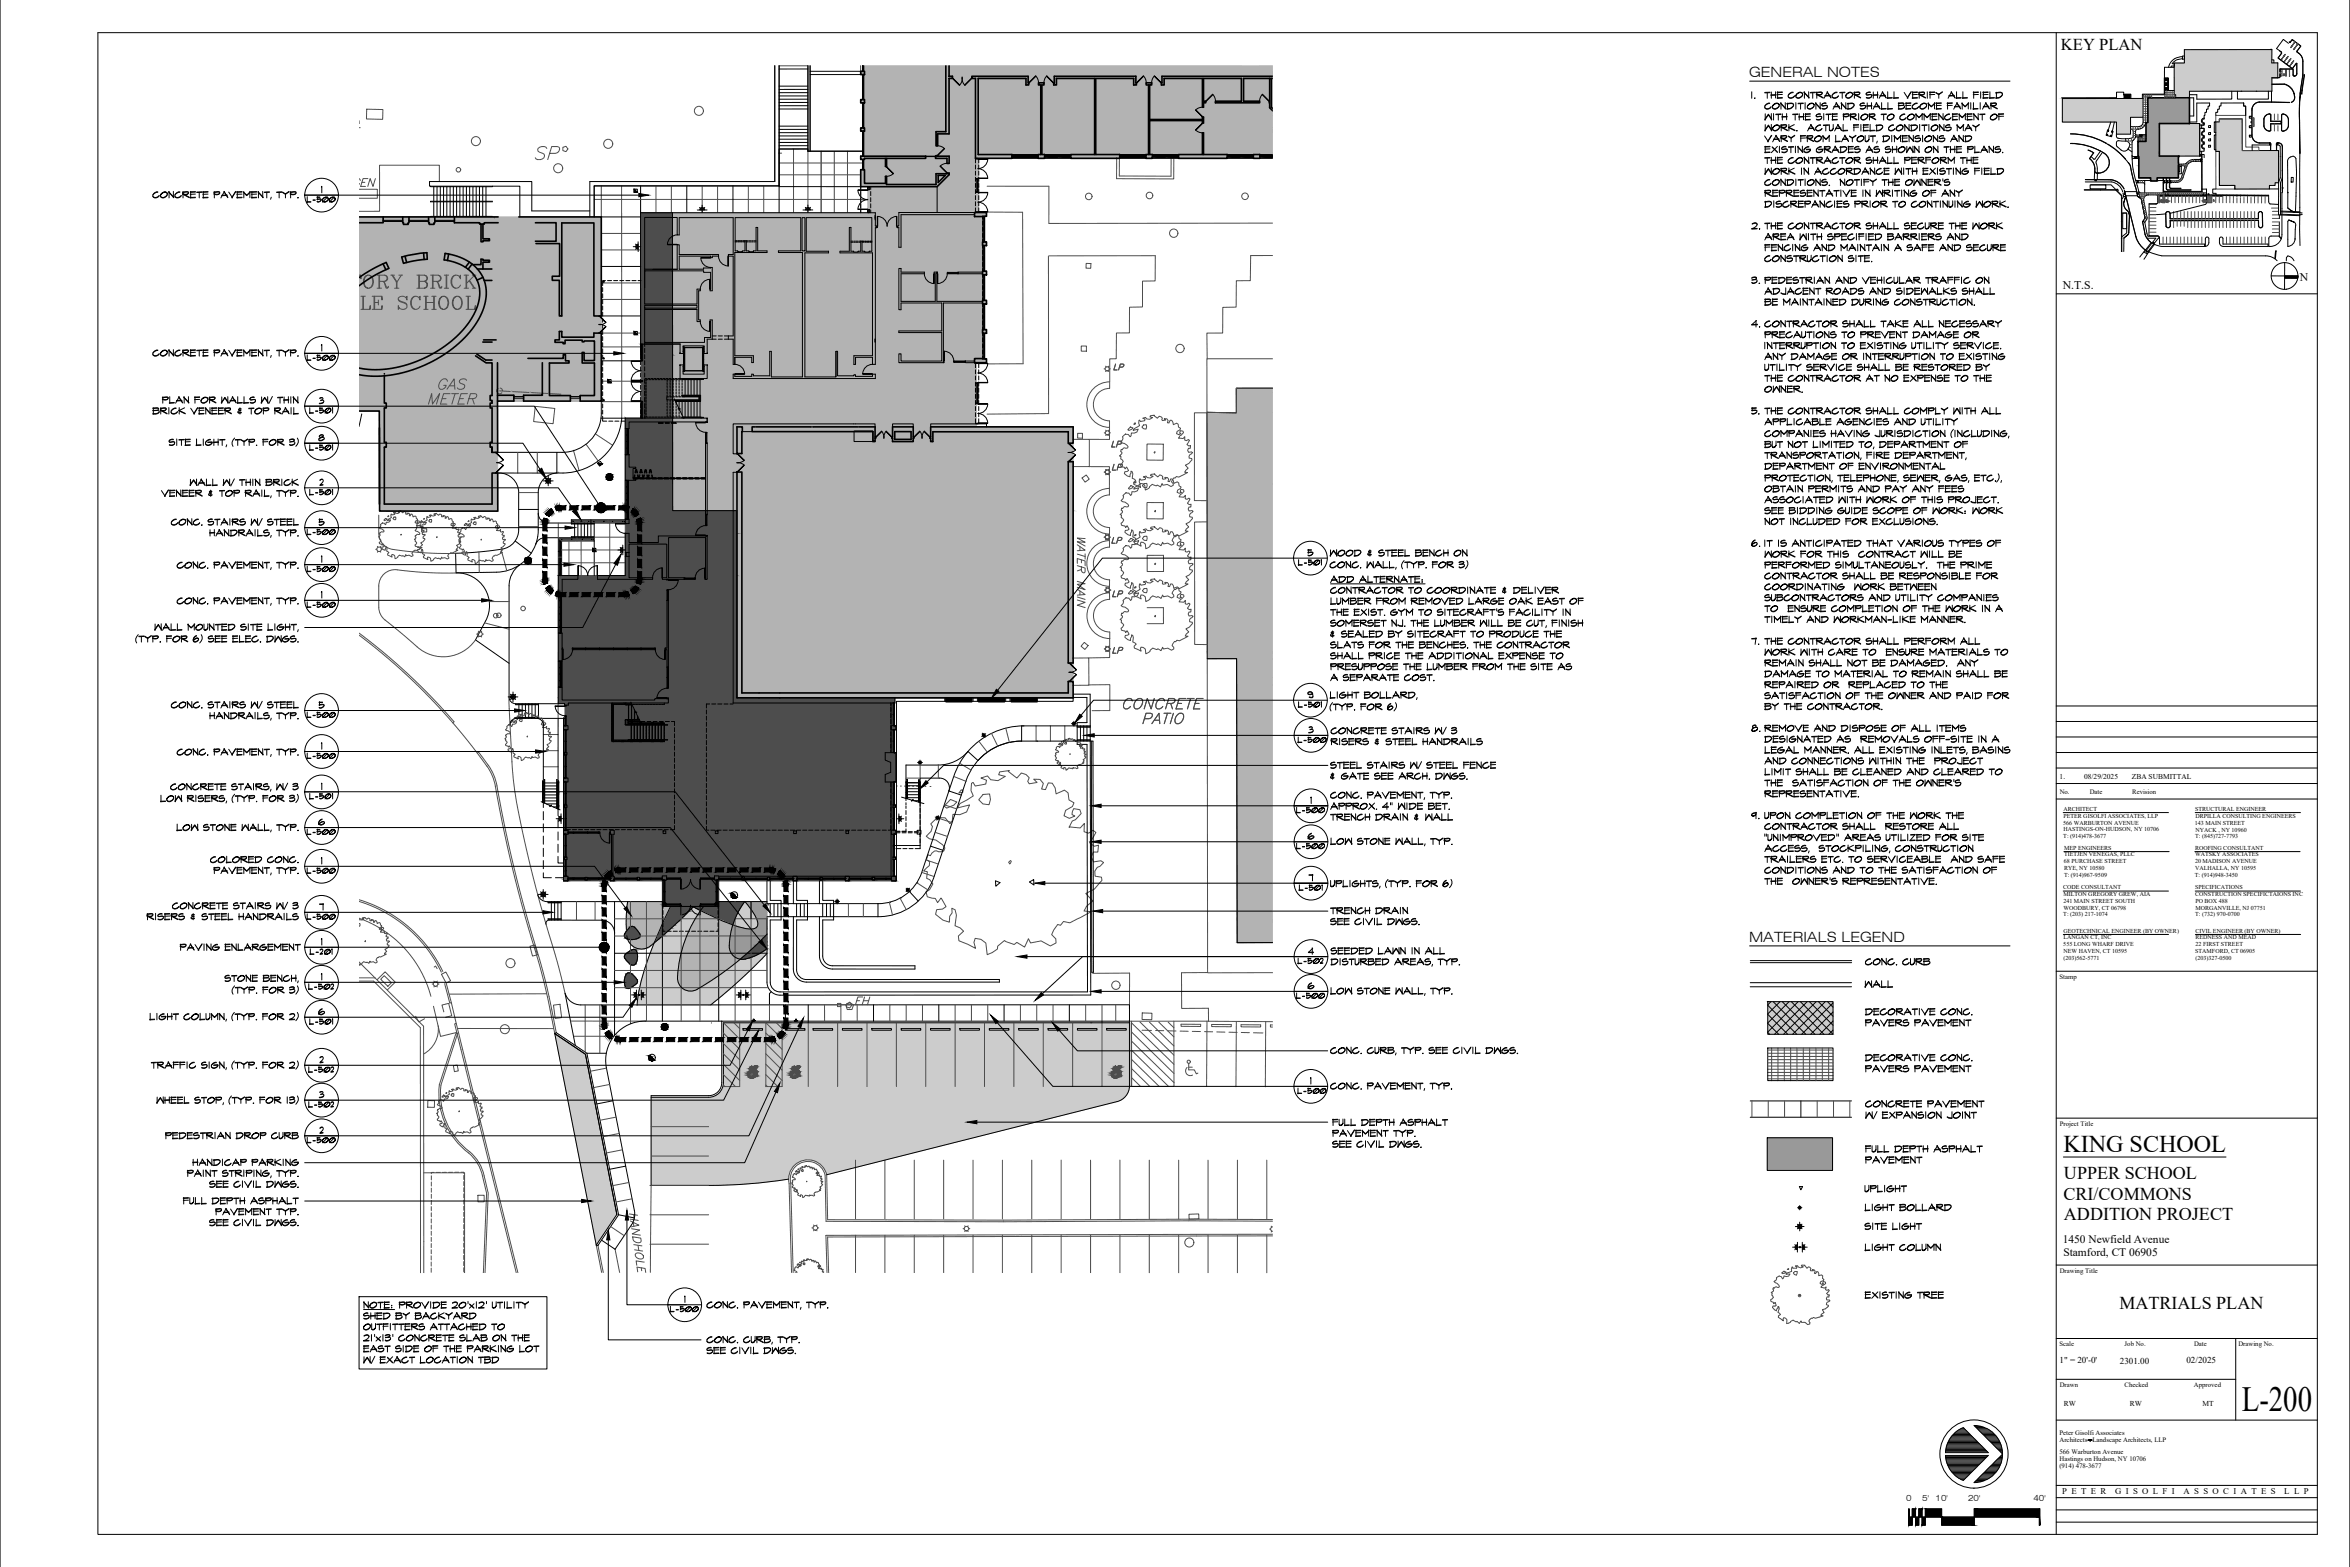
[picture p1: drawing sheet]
<svg xmlns="http://www.w3.org/2000/svg" width="914mm" height="610mm" viewBox="0 0 914 610" stroke-linecap="round" stroke-linejoin="round" font-family="sans-serif">
<defs><g id="words">
<text font-size="13.8" x="872.3" y="548.7">L-200</text>
<text font-size="9.4" x="802.9" y="448.1">KING SCHOOL</text>
<g font-size="7">
<text x="803.1" y="458.6">UPPER SCHOOL</text>
<text x="802.9" y="466.7">CRI/COMMONS</text>
<text x="803.1" y="474.6">ADDITION PROJECT</text>
<text x="824.7" y="509.2">MATRIALS PLAN</text>
</g>
<text font-size="6.5" x="801.9" y="19.4">KEY PLAN</text>
<g font-size="5.5">
<text x="680.6" y="30">GENERAL NOTES</text>
<text x="680.6" y="366.6">MATERIALS LEGEND</text>
</g>
<g font-size="4.6">
<text x="802.6" y="112.5">N.T.S.</text>
<text x="894.9" y="109.3">N</text>
</g>
<g font-size="4.5">
<text x="802.6" y="483.6">1450 Newfield Avenue</text>
<text x="802.9" y="488.8">Stamford, CT 06905</text>
</g>
<g font-size="3.5">
<text x="801.4" y="530.4">1&quot; = 20'-0'</text>
<text x="824.9" y="530.5">2301.00</text>
<text x="850.8" y="530.4">02/2025</text>
</g>
<g font-size="3.4">
<text x="802.4" y="581.4">P E T E R</text>
<text x="823" y="581.4">G I S O L F I</text>
<text x="849.6" y="581.4">A S S O C I A T E S</text>
<text x="888.8" y="581.4">L L P</text>
</g>
<g font-size="3.3">
<text x="741.7" y="583.8">0</text>
<text x="748" y="583.8">5'</text>
<text x="753.1" y="583.8">10'</text>
<text x="765.8" y="583.8">20'</text>
<text x="791.2" y="583.8">40'</text>
</g>
<g font-size="2.9">
<text x="801.4" y="303.1">1.</text>
<text x="810.9" y="303.1">08/29/2025</text>
<text x="829.5" y="303.1">ZBA SUBMITTAL</text>
<text x="803" y="547">RW</text>
<text x="828.7" y="547.1">RW</text>
<text x="857" y="547.1">MT</text>
</g>
<g font-size="2.6">
<text x="801.4" y="308.9">No.</text>
<text x="813.1" y="308.9">Date</text>
<text x="829.6" y="309">Revision</text>
<text x="801.4" y="380.8">Stamp</text>
<text x="801.4" y="438">Project Title</text>
<text x="801.4" y="495.1">Drawing Title</text>
<text x="801.3" y="523.7">Scale</text>
<text x="826.7" y="523.7">Job No.</text>
<text x="853.7" y="523.7">Date</text>
<text x="871" y="523.7">Drawing No.</text>
<text x="801.4" y="539.6">Drawn</text>
<text x="826.7" y="539.6">Checked</text>
<text x="853.7" y="539.5">Approved</text>
<text x="801.4" y="558.3">Peter Gisolfi Associates</text>
<text x="801.4" y="560.8">Architects</text>
<text x="814.2" y="560.8">Landscape Architects, LLP</text>
<text x="801.4" y="565.8">566 Warburton Avenue</text>
<text x="801.4" y="568.4">Hastings on Hudson, NY 10706</text>
<text x="801.3" y="571.2">(914) 478-3677</text>
</g>
<g font-size="2.3">
<text x="802.9" y="315.5">ARCHITECT</text>
<text x="854.1" y="315.6">STRUCTURAL ENGINEER</text>
<text x="802.8" y="320.8">566 WARBURTON AVENUE</text>
<text x="802.9" y="318.2">PETER GISOLFI ASSOCIATES, LLP</text>
<text x="802.9" y="323.5">HASTINGS-ON-HUDSON, NY 10706</text>
<text x="854" y="320.8">143 MAIN STREET</text>
<text x="854.2" y="318.2">DRPILLA CONSULTING ENGINEERS</text>
<text x="854.3" y="323.5">NYACK , NY 10960</text>
<text x="802.9" y="326.1">T: (914)478-3677</text>
<text x="854.2" y="326.2">T: (845)727-7793</text>
<text x="803.1" y="335.8">68 PURCHASE STREET</text>
<text x="803.1" y="333.2">TIETJEN VENEGAS, PLLC</text>
<text x="803.2" y="330.5">MEP ENGINEERS</text>
<text x="854.1" y="335.8">20 MADISON AVENUE</text>
<text x="854.1" y="330.5">ROOFING CONSULTANT</text>
<text x="854.1" y="333.2">WATSKY ASSOCIATES</text>
<text x="803.1" y="341.2">T: (914)967-9509</text>
<text x="803.1" y="338.5">RYE, NY 10580</text>
<text x="854.1" y="341.2">T: (914)948-3450</text>
<text x="854.1" y="338.5">VALHALLA, NY 10595</text>
<text x="802.8" y="345.9">CODE CONSULTANT</text>
<text x="854.1" y="345.9">SPECIFICATIONS</text>
<text x="802.9" y="351.2">241 MAIN STREET SOUTH</text>
<text x="802.9" y="348.5">MILTON GREGORY GREW, AIA</text>
<text x="802.9" y="353.8">WOODBURY, CT 06798</text>
<text x="854.2" y="348.5">CONSTRUCTION SPECIFICTAIONS INC</text>
<text x="854.2" y="351.2">PO BOX 488</text>
<text x="854.2" y="353.8">MORGANVILLE, NJ 07751</text>
<text x="802.9" y="356.5">T: (203) 217-1074</text>
<text x="854.2" y="356.5">T: (732) 970-0700</text>
<text x="802.9" y="362.8">GEOTECHNICAL ENGINEER (BY OWNER)</text>
<text x="802.9" y="365.5">LANGAN CT, INC</text>
<text x="854.3" y="362.8">CIVIL ENGINEER (BY OWNER)</text>
<text x="854.3" y="365.5">REDNESS AND MEAD</text>
<text x="802.9" y="368.1">555 LONG WHARF DRIVE</text>
<text x="803" y="370.7">NEW HAVEN, CT 10595</text>
<text x="854.2" y="370.7">STAMFORD, CT 06905</text>
<text x="854.3" y="368.1">22 FIRST STREET</text>
<text x="802.9" y="373.4">(203)562-5771</text>
<text x="854.2" y="373.4">(203)327-0500</text>
</g>
<g font-size=".7" fill="#4d4d4d">
<text x="198.8" y="152.5" transform="rotate(3 198.8 152.5)">G</text>
<text x="206.1" y="152.9" transform="rotate(2 206.1 152.9)">G</text>
<text x="213.4" y="153.3" transform="rotate(3 213.4 153.3)">G</text>
</g>
</g></defs>
<!-- layer: Site|L-HTCH-250 -->
<g fill="#ccc" stroke="#ccc" stroke-width=".39">
<path d="M291.5 361.4h1z"/>
<path d="M290 373.1h6.4z"/>
<path d="M270.4 385.3h13z"/>
<path d="M248.1 389.3h30.5l-2 1.6z"/>
<path d="M289.8 350.7l.8 .9zM289.8 350.7l.8 .9h-1.4z"/>
<path d="M289.2 351.6h1.4zM289.2 351.6h1.4z"/>
<path d="M289.1 351.6l2.1 .8-.6-.8zM289.1 351.6l2.1 .8h-2.6z"/>
<path d="M288.6 352.4l2.7 .2zM288.6 352.4l2.7 .2z"/>
<path d="M288.5 352.6l3.4 .7-.6-.7zM288.5 352.6l3.4 .7h-3.8z"/>
<path d="M288.1 353.3l3.9 .2zM288.1 353.3l3.9 .2h-4.1z"/>
<path d="M287.9 353.5l4.6 .7-.5-.7zM287.9 353.5l4.6 .7h-5z"/>
<path d="M287.5 354.2l5.2 .2-.2-.2zM287.5 354.2l5.2 .2h-5.3z"/>
<path d="M287.4 354.4l5.7 .7-.4-.7zM287.4 354.4l5.7 .7h-6z"/>
<path d="M287.1 355.1l6.2 .3-.2-.3zM287.1 355.1l6.2 .3h-6.4z"/>
<path d="M286.9 355.4l6.8 .6-.4-.6zM286.9 355.4l6.8 .6h-7.1z"/>
<path d="M286.6 356h7.1zM286.6 356h7.1z"/>
<path d="M286.6 356l7.4 .5-.3-.5zM286.6 356l7.4 .5h-7.6z"/>
<path d="M286.4 356.5l7.8 .4-.2-.4zM286.4 356.5l7.8 .4h-8z"/>
<path d="M286.2 356.9l8 .2zM286.2 356.9l8 .2z"/>
<path d="M286.1 357.1l8.4 .5-.3-.5zM286.1 357.1l8.4 .5h-8.6z"/>
<path d="M285.9 357.6l8.7 .3-.1-.3zM285.9 357.6l8.7 .3h-8.8z"/>
<path d="M285.8 357.9l8.9 .3-.1-.3zM285.8 357.9l8.9 .3h-9z"/>
<path d="M285.7 358.2l9.1 .5-.1-.5zM285.7 358.2l9.1 .5h-9.3z"/>
<path d="M285.5 358.7l9.3 .1zM285.5 358.7l9.3 .1z"/>
<path d="M285.5 358.8l9.4 .4-.1-.4zM285.5 358.8l9.4 .4h-9.6z"/>
<path d="M285.3 359.2l9.6 .5v-.5zM285.3 359.2l9.6 .5h-9.7z"/>
<path d="M285.2 359.7h9.7zM285.2 359.7l9.7 .1z"/>
<path d="M285.1 359.8h9.8zM285.1 359.8l9.7 .1z"/>
<path d="M285.5 359.9h9.3zM285.5 359.9l9.3 .2z"/>
<path d="M286 360.1h8.8zM286 360.1l8.8 .1z"/>
<path d="M286.1 360.2l8.6 .2 .1-.2zM286.1 360.2l8.6 .2h-7.9z"/>
<path d="M286.8 360.4h7.9zM286.8 360.4h7.9z"/>
<path d="M286.8 360.4l7.7 .2 .2-.2zM286.8 360.4l7.7 .2z"/>
<path d="M287.5 360.6h7zM287.5 360.6l7 .1z"/>
<path d="M287.6 360.7h6.9zM287.6 360.7l6.7 .1z"/>
<path d="M288.2 360.8h6.1zM288.2 360.8l6 .1z"/>
<path d="M288.5 360.9h5.7zM288.5 360.9l5.6 .1z"/>
<path d="M288.9 361h5.2zM288.9 361l5.1 .1z"/>
<path d="M289.3 361.1h4.7zM289.3 361.1h4.6z"/>
<path d="M289.6 361.1h4.3zM289.6 361.1l4.1 .1z"/>
<path d="M290.1 361.2h3.6zM290.1 361.2h3.5z"/>
<path d="M290.2 361.2h3.4zM290.2 361.2l3.2 .1z"/>
<path d="M290.6 361.3h2.8zM290.6 361.3l2.3 .1zM291.1 361.4h1.8zM291.1 361.4h1.8z"/>
<path d="M291.1 361.4h1.8zM291.1 361.4h1.4z"/>
<path d="M291.5 361.4h1zM291.5 361.4h1z"/>
<path d="M269.8 352.8l1.4 .7zM269.8 352.8l1.4 .7h-2.2z"/>
<path d="M269 353.5l3.6 .7-1.4-.7zM269 353.5l3.6 .7h-4.3z"/>
<path d="M268.3 354.2l4 .4 .3-.4zM268 354.6l.3-.4 4 .4z"/>
<path d="M268 354.6l3.8 .8 .5-.8zM267.2 355.4l.8-.8 3.8 .8z"/>
<path d="M267.2 355.4l3.9 1 .7-1zM267.2 355.4l3.9 1h-5z"/>
<path d="M266.1 356.4h5zM265.9 356.6h5.1z"/>
<path d="M265.9 356.6l4.4 1.2 .7-1.2zM264.7 357.8l1.2-1.2 4.4 1.2z"/>
<path d="M264.7 357.8l5.4 .4 .2-.4zM264.2 358.2l.5-.4 5.4 .4z"/>
<path d="M264.2 358.2l5.4 .9 .5-.9zM263.3 359.1l.9-.9 5.4 .9z"/>
<path d="M263.3 359.1l5.8 .9 .5-.9zM262.4 360l.9-.9 5.8 .9z"/>
<path d="M262.4 360l6.5 .4 .2-.4zM262 360.4l.4-.4 6.5 .4z"/>
<path d="M262 360.4l6.3 1.2 .6-1.2zM260.6 361.6l1.4-1.2 6.3 1.2z"/>
<path d="M260.6 361.6h7.7zM260.4 361.8h7.8z"/>
<path d="M260.4 361.8l7.3 1.1 .5-1.1zM259.1 362.9l1.3-1.1 7.3 1.1z"/>
<path d="M259.1 362.9l8.4 .6 .2-.6zM258.5 363.5l.6-.6 8.4 .6z"/>
<path d="M258.5 363.5l8.6 .8 .4-.8zM257.6 364.3l.9-.8 8.6 .8z"/>
<path d="M257.6 364.3l9.2 .9 .3-.9zM256.5 365.2l1.1-.9 9.2 .9z"/>
<path d="M256.5 365.2l10.1 .4 .2-.4zM256 365.6l.5-.4 10.1 .4z"/>
<path d="M256 365.6l10.2 1.2 .4-1.2zM254.5 366.8l1.5-1.2 10.2 1.2z"/>
<path d="M254.5 366.8h11.7zM254.5 366.8l11.7 .1z"/>
<path d="M254.5 366.9l11.2 1.4 .5-1.4zM254.5 366.9l11.2 1.4h-11.7z"/>
<path d="M254 368.3l11.5 .8 .2-.8zM254 368.3l11.5 .8h-11.9z"/>
<path d="M298.4 369.1v.5zM297.7 369.6l.7-.5v.5z"/>
<path d="M253.6 369.1l11.7 .5 .2-.5zM253.6 369.1l11.7 .5h-11.9z"/>
<path d="M297.7 369.6l.7 .6v-.6zM296.9 370.2l.8-.6 .7 .6z"/>
<path d="M296.9 370.2l1.5 .4v-.4zM296.1 370.6l.8-.4 1.5 .4z"/>
<path d="M296.1 370.6l2.3 .4v-.4zM295.5 371l.6-.4 2.3 .4z"/>
<path d="M253.4 369.6l11.6 1.4 .3-1.4zM253.4 369.6l11.6 1.4h-12.1z"/>
<path d="M295.5 371h2.9zM295.3 371.1h3z"/>
<path d="M252.9 371l12 .4 .1-.4zM252.9 371l12 .4h-12.1z"/>
<path d="M295.3 371.1l2.6 .4 .4-.4zM294.4 371.5l.9-.4 2.6 .4z"/>
<path d="M294.4 371.5l3.1 .4 .4-.4zM293.5 371.9l.9-.4 3.1 .4z"/>
<path d="M293.5 371.9l3.7 .4 .3-.4zM292.7 372.3l.8-.4 3.7 .4z"/>
<path d="M252.8 371.4l11.9 1 .2-1zM252.8 371.4l11.9 1h-12.3z"/>
<path d="M292.7 372.3l4.2 .3 .3-.3zM291.8 372.6l.9-.3 4.2 .3z"/>
<path d="M291.8 372.6l4.8 .3 .3-.3zM290.9 372.9l.9-.3 4.8 .3z"/>
<path d="M290.9 372.9l5.5 .2 .2-.2zM290 373.1l.9-.2 5.5 .2zM289.9 373.1h6.5z"/>
<path d="M289.9 373.1h6.5zM289.6 373.2h6.7z"/>
<path d="M288.1 373.2h.3zM288 373.2h.4z"/>
<path d="M289.6 373.2h6.7zM289.2 373.2h7.1z"/>
<path d="M288 373.2h.5zM288 373.2h.5z"/>
<path d="M289.2 373.2h7.1zM288.8 373.2h7.4z"/>
<path d="M288 373.2h.8zM288 373.2h.8z"/>
<path d="M252.4 372.4l12 1.3 .3-1.3zM252.4 372.4l12 1.3h-12.5z"/>
<path d="M251.9 373.7h12.5zM251.9 373.7h12.5z"/>
<path d="M288 373.2l7 1.2 1.2-1.2zM286.5 374.4l1.5-1.2 7 1.2z"/>
<path d="M251.9 373.7l12.3 1.4 .2-1.4zM251.9 373.7l12.3 1.4h-12.8z"/>
<path d="M286.5 374.4l7.8 .8 .7-.8zM285.5 375.2l1-.8 7.8 .8z"/>
<path d="M251.4 375.1h12.8zM251.4 375.1l12.7 .1z"/>
<path d="M285.5 375.2l8.2 .5 .6-.5zM284.9 375.7l.6-.5 8.2 .5z"/>
<path d="M251.4 375.2l12.6 1.3 .1-1.3zM251.4 375.2l12.6 1.3h-13z"/>
<path d="M251 376.5l12.9 .2 .1-.2zM251 376.5l12.9 .2h-13z"/>
<path d="M284.9 375.7l7.6 1.3 1.2-1.3zM283.2 377l1.7-1.3 7.6 1.3z"/>
<path d="M283.2 377l9 .3 .3-.3zM282.8 377.3l.4-.3 9 .3z"/>
<path d="M250.9 376.7l12.9 1.2 .1-1.2zM250.9 376.7l12.9 1.2h-13.3z"/>
<path d="M282.8 377.3l8.4 .9 1-.9zM281.6 378.2l1.2-.9 8.4 .9z"/>
<path d="M250.5 377.9l13.3 .4v-.4zM250.5 377.9l13.3 .4h-13.4z"/>
<path d="M281.6 378.2l8.4 1.1 1.2-1.1zM280 379.3l1.6-1.1 8.4 1.1z"/>
<path d="M250.4 378.3l13.3 1 .1-1zM250.4 378.3l13.3 1h-13.6z"/>
<path d="M280 379.3h10zM279.9 379.4h10z"/>
<path d="M250.1 379.3l13.6 .5v-.5zM250.1 379.3l13.6 .5h-13.7z"/>
<path d="M279.9 379.4l8.8 1.1 1.2-1.1zM278.2 380.5l1.7-1.1 8.8 1.1z"/>
<path d="M250 379.8l13.6 .9 .1-.9zM250 379.8l13.6 .9h-13.9z"/>
<path d="M249.7 380.7l14 .5-.1-.5zM249.7 380.7l14 .5h-14.1z"/>
<path d="M278.2 380.5l9.6 .8 .9-.8zM277 381.3l1.2-.8 9.6 .8z"/>
<path d="M249.6 381.2l14.1 .2v-.2zM249.6 381.2l14.1 .2h-14.1z"/>
<path d="M249.6 381.4l14.1 .2v-.2zM249.6 381.4l14.1 .2h-14.2z"/>
<path d="M277 381.3l10.5 .4 .3-.4zM276.5 381.7l.5-.4 10.5 .4z"/>
<path d="M249.5 381.6l14.4 .4-.2-.4zM249.5 381.6l14.4 .4h-14.5z"/>
<path d="M249.4 382l14.6 .5-.1-.5zM249.4 382l14.6 .5h-14.7z"/>
<path d="M276.5 381.7l9.7 1.1 1.3-1.1zM274.8 382.8l1.7-1.1 9.7 1.1z"/>
<path d="M249.3 382.5l14.9 .4-.2-.4zM249.3 382.5l14.9 .4h-15z"/>
<path d="M249.2 382.9l15.1 .1zM249.2 382.9l15.1 .1z"/>
<path d="M249.2 383l15.2 .3-.1-.3zM249.2 383l15.2 .3h-15.3z"/>
<path d="M274.8 382.8l10.8 .5 .6-.5zM273.9 383.3l.9-.5 10.8 .5z"/>
<path d="M249.1 383.3l15.6 .3-.3-.3zM249.1 383.3l15.6 .3h-15.6z"/>
<path d="M273.9 383.3l11.1 .5 .6-.5zM273 383.8l.9-.5 11.1 .5z"/>
<path d="M249.1 383.6l15.9 .4-.3-.4zM249.1 383.6l15.9 .4h-16z"/>
<path d="M249 384l16.3 .3-.3-.3zM249 384l16.3 .3h-16.4z"/>
<path d="M248.9 384.3l16.8 .2-.4-.2zM248.9 384.3l16.8 .2h-16.8z"/>
<path d="M248.9 384.5l16.8 .1zM248.9 384.5l16.8 .1z"/>
<path d="M248.9 384.6l17.2 .2-.4-.2zM248.9 384.6l17.2 .2h-17.3z"/>
<path d="M273 383.8l10.8 1.1 1.2-1.1zM271.2 384.9l1.8-1.1 10.8 1.1z"/>
<path d="M248.8 384.8l17.7 .2-.4-.2zM248.8 384.8l17.7 .2h-17.7z"/>
<path d="M271.2 384.9l12.4 .2 .2-.2zM270.8 385.1l.4-.2 12.4 .2z"/>
<path d="M248.8 385l18.1 .2zM248.8 385l18.1 .2z"/>
<path d="M270.8 385.1h12.8zM270.4 385.3h13zM270.4 385.3h13z"/>
<path d="M248.7 385.2l18.6 .2zM248.7 385.2l18.6 .2z"/>
<path d="M270.4 385.3h13zM270 385.4h13.2z"/>
<path d="M248.7 385.4l19 .1zM248.7 385.4l19 .1z"/>
<path d="M270 385.4h13.2zM269.5 385.5h13.6z"/>
<path d="M248.7 385.5h19.5zM248.7 385.5h19.5z"/>
<path d="M269.5 385.5h13.6zM269.1 385.5h14z"/>
<path d="M269.1 385.5h14zM268.6 385.6h14.5z"/>
<path d="M248.7 385.5l19.9 .1zM248.7 385.5l19.9 .1z"/>
<path d="M248.7 385.6l33.7 .5 .7-.5zM248.7 385.6l33.7 .5h-33.8z"/>
<path d="M248.6 386.1l32.5 1.1 1.3-1.1zM248.6 386.1l32.5 1.1h-32.7z"/>
<path d="M248.4 387.2l32.1 .5 .6-.5zM248.4 387.2l32.1 .5h-32.2z"/>
<path d="M248.3 387.7l30.6 1.4 1.6-1.4zM248.3 387.7l30.6 1.4h-30.8z"/>
<path d="M248.1 389.1l30.5 .2 .3-.2zM248.1 389.1l30.5 .2h-30.5z"/>
<path d="M247.9 390.9h28.7zM248.1 389.3l28.5 1.6h-28.7z"/>
</g>
<!-- layer: Site|L-HTCH-253 -->
<g fill="#4d4d4d" stroke="#4d4d4d" stroke-width=".39">
<path d="M255.7 364h2.2l-1.4 1.2z"/>
<path d="M279.6 350.7h10.2z"/>
<path d="M282.6 358.8h2.9l-.1 .3z"/>
<path d="M298.4 363.4v1.5h-1.4z"/>
<path d="M288.4 373.2h.8z"/>
<path d="M260.9 352.6l7.2 1.9 1.8-1.9zM260.9 352.6l7.2 1.9h-8.1z"/>
<path d="M260 354.5l7.1 .9 1-.9zM260 354.5l7.1 .9h-7.6z"/>
<path d="M259.5 355.4l6.7 1 .9-1zM259.5 355.4l6.7 1h-7.1z"/>
<path d="M259.1 356.4l5.2 1.8 1.9-1.8zM259.1 356.4l5.2 1.8h-6z"/>
<path d="M258.3 358.2h6zM258.3 358.2l5.9 .1z"/>
<path d="M258.2 358.3l4.2 1.6 1.8-1.6zM258.2 358.3l4.2 1.6h-4.9z"/>
<path d="M257.5 359.9l3.7 1.2 1.2-1.2zM257.5 359.9l3.7 1.2h-4.2z"/>
<path d="M257 361.1l3.5 .6 .7-.6zM257 361.1l3.5 .6h-3.8z"/>
<path d="M256.7 361.7l1.8 1.8 2-1.8zM256.7 361.7l1.8 1.8h-2.6z"/>
<path d="M255.9 363.5l2 .5 .6-.5zM255.9 363.5l2 .5h-2.2z"/>
<path d="M255.7 364l-.5 1.2h1.3zM255.2 365.2h1.3l-2 1.6z"/>
<path d="M279.6 350.7l9.6 .9 .6-.9zM279.6 350.7l9.6 .9h-9.6z"/>
<path d="M279.6 351.6l9 .8 .6-.8zM279.6 351.6l9 .8h-9z"/>
<path d="M279.6 352.4l8.9 .2 .1-.2zM279.6 352.4l8.9 .2h-8.9z"/>
<path d="M269.9 352.6h18.6zM269.9 352.6l18.5 .2z"/>
<path d="M269.8 352.8l18.3 .5 .3-.5zM269.8 352.8l18.3 .5h-17.4z"/>
<path d="M270.7 353.3l17.1 .5 .3-.5zM270.7 353.3l17.1 .5h-16.2z"/>
<path d="M271.6 353.8l15.9 .4 .3-.4zM271.6 353.8l15.9 .4h-15.1z"/>
<path d="M272.4 354.2l14.8 .5 .3-.5zM272.4 354.2l14.8 .5h-13.7z"/>
<path d="M273.5 354.7l13.6 .4 .1-.4zM273.5 354.7l13.6 .4h-12.9z"/>
<path d="M274.2 355.1l12.6 .6 .3-.6zM274.2 355.1l12.6 .6h-11.4z"/>
<path d="M275.4 355.7l11.2 .3 .2-.3zM275.4 355.7l11.2 .3h-10.5z"/>
<path d="M276.1 356l10.3 .6 .2-.6zM276.1 356l10.3 .6h-9.1z"/>
<path d="M277.3 356.6l8.9 .3 .2-.3zM277.3 356.6l8.9 .3h-8.1z"/>
<path d="M278.1 356.9l7.9 .5 .2-.5zM278.1 356.9l7.9 .5h-6.7z"/>
<path d="M279.3 357.4l6.5 .5 .2-.5zM279.3 357.4l6.5 .5h-5.5z"/>
<path d="M280.3 357.9l5.4 .4 .1-.4zM280.3 357.9l5.4 .4h-4.5z"/>
<path d="M281.2 358.3l4.3 .5 .2-.5zM281.2 358.3l4.3 .5h-2.9z"/>
<path d="M282.6 358.8l2.8 .3zM283.2 359.1h2.2l-.3 .7z"/>
<path d="M297 364.9l1.4 1.4v-1.4zM297 364.9l1.4 1.4h-2.8z"/>
<path d="M295.6 366.3l2.8 1.4v-1.4zM294.1 367.7l1.5-1.4 2.8 1.4z"/>
<path d="M294.1 367.7l4.3 1.4v-1.4zM292.7 369.1l1.4-1.4 4.3 1.4z"/>
<path d="M292.7 369.1h5.7zM292.6 369.1h5.7z"/>
<path d="M292.6 369.1l5.1 .5 .6-.5zM292.1 369.6l.5-.5 5.1 .5z"/>
<path d="M292.1 369.6l4.8 .6 .8-.6zM291.5 370.2l.6-.6 4.8 .6z"/>
<path d="M291.5 370.2l4.8 .3 .6-.3zM291.1 370.5l.4-.3 4.8 .3z"/>
<path d="M291.1 370.5h5.2zM291 370.6h5.1z"/>
<path d="M291 370.6l4.3 .5 .8-.5zM290.4 371.1l.6-.5 4.3 .5z"/>
<path d="M290.4 371.1l4 .4 .9-.4zM290 371.5l.4-.4 4 .4z"/>
<path d="M290 371.5l3.8 .3 .6-.3zM289.6 371.8l.4-.3 3.8 .3z"/>
<path d="M289.6 371.8h4.2zM289.5 371.9h4z"/>
<path d="M289.5 371.9l3.2 .4 .8-.4zM289.1 372.3l.4-.4 3.2 .4z"/>
<path d="M289.1 372.3l2.7 .3 .9-.3zM288.7 372.6l.4-.3 2.7 .3z"/>
<path d="M288.7 372.6l2.2 .3 .9-.3zM288.4 372.9l.3-.3 2.2 .3z"/>
<path d="M288.4 372.9l1.6 .2 .9-.2zM288.1 373.1l.3-.2 1.6 .2z"/>
<path d="M288.1 373.1h1.9zM288.1 373.1h1.5z"/>
<path d="M288.1 373.1h1.5zM288.1 373.1l1.5 .1z"/>
<path d="M288.1 373.2h1.5zM288.1 373.2h1.1z"/>
<path d="M288.4 373.2h.8zM288.5 373.2h.7z"/>
</g>
<!-- layer: Site|L-HTCH-251 -->
<g fill="#b3b3b3" stroke="#b3b3b3" stroke-width=".39">
<path d="M272.6 354.2l1.7 .9h-2.3z"/>
<path d="M268.2 385.5h1z"/>
<path d="M244.2 350.7h13.5z"/>
<path d="M249 369.2h1.3z"/>
<path d="M272 355.1l2.9 .3-.6-.3zM272 355.1l2.9 .3h-3.1z"/>
<path d="M271.8 355.4l4.3 .6-1.2-.6zM271.8 355.4l4.3 .6h-4.7z"/>
<path d="M271.4 356l6.1 .6-1.4-.6zM271.4 356l6.1 .6h-6.5z"/>
<path d="M271 356.6l6.9 .2zM271 356.6l6.9 .2h-7z"/>
<path d="M270.9 356.8l8.8 .8-1.8-.8zM270.9 356.8l8.8 .8h-9.3z"/>
<path d="M270.4 357.6l9.9 .3-.6-.3zM270.4 357.6l9.9 .3h-10z"/>
<path d="M270.3 357.9l11.2 .5-1.2-.5zM270.3 357.9l11.2 .5h-11.5z"/>
<path d="M270 358.4l13.3 .7-1.8-.7zM270 358.4l13.3 .7h-13.7z"/>
<path d="M269.6 359.1h13.7zM269.6 359.1h13.7z"/>
<path d="M269.6 359.1l15.5 .7-1.8-.7zM269.6 359.1l15.5 .7h-15.9z"/>
<path d="M269.2 359.8l15.8 .6 .1-.6zM269.2 359.8l15.8 .6h-16.1z"/>
<path d="M268.9 360.4l15.9 .4 .2-.4zM268.9 360.4l15.9 .4h-16.1z"/>
<path d="M268.7 360.8l15.9 .9 .2-.9zM268.7 360.8l15.9 .9h-16.3z"/>
<path d="M268.3 361.7h16.3zM268.3 361.7l16.3 .2z"/>
<path d="M268.2 361.9l16.1 1 .3-1zM268.2 361.9l16.1 1h-16.6z"/>
<path d="M267.7 362.9h16.6zM267.7 362.9l16.6 .1z"/>
<path d="M267.7 363l16.5 .9 .1-.9zM267.7 363l16.5 .9h-16.9z"/>
<path d="M267.3 363.9l16.8 .4 .1-.4zM267.3 363.9l16.8 .4h-17z"/>
<path d="M267.1 364.3l16.9 .7 .1-.7zM267.1 364.3l16.9 .7h-17.1z"/>
<path d="M266.9 365l17 .6 .1-.6zM266.9 365l17 .6h-17.3z"/>
<path d="M266.6 365.6l17.3 .4v-.4zM266.6 365.6l17.3 .4h-17.4z"/>
<path d="M266.5 366l17.3 .9 .1-.9zM266.5 366l17.3 .9h-17.6z"/>
<path d="M266.2 366.9h17.6zM266.2 366.9l17.6 .2h-17.7z"/>
<path d="M266.1 367.1l17.7 1v-1zM266.1 367.1l17.7 1h-18z"/>
<path d="M265.8 368.1l18 .1zM265.8 368.1l18 .1z"/>
<path d="M265.8 368.2l18 .4v-.4zM265.8 368.2l18 .4h-18.2z"/>
<path d="M265.6 368.6l18.2 .4v-.4zM265.6 368.6l18.2 .4h-18.3z"/>
<path d="M265.5 369l18.4 .5-.1-.5zM265.5 369l18.4 .5h-18.5z"/>
<path d="M265.4 369.5h18.5zM265.4 369.5h18.5z"/>
<path d="M265.4 369.5l18.7 .4-.2-.4zM265.4 369.5l18.7 .4h-18.8z"/>
<path d="M265.3 369.9l18.9 .4-.1-.4zM265.3 369.9l18.9 .4h-19z"/>
<path d="M265.2 370.3l19.3 .4-.3-.4zM265.2 370.3l19.3 .4h-19.5z"/>
<path d="M265 370.7l19.5 .1zM265 370.7l19.5 .1z"/>
<path d="M265 370.8l19.7 .3-.2-.3zM265 370.8l19.7 .3h-19.7z"/>
<path d="M265 371.1l20 .3-.3-.3zM265 371.1l20 .3h-20.1z"/>
<path d="M264.9 371.4l20.4 .4-.3-.4zM264.9 371.4l20.4 .4h-20.5z"/>
<path d="M264.8 371.8l20.8 .3-.3-.3zM264.8 371.8l20.8 .3h-20.9z"/>
<path d="M264.7 372.1h21zM264.7 372.1h21z"/>
<path d="M264.7 372.1l21.3 .2-.3-.2zM264.7 372.1l21.3 .2h-21.3z"/>
<path d="M264.7 372.3l21.7 .3-.4-.3zM264.7 372.3l21.7 .3h-21.8z"/>
<path d="M264.6 372.6l22.2 .2-.4-.2zM264.6 372.6l22.2 .2h-22.2z"/>
<path d="M264.6 372.8l22.6 .1zM264.6 372.8l22.6 .1z"/>
<path d="M264.6 372.9l23 .2zM264.6 372.9l23 .2z"/>
<path d="M264.5 373.1h23.6zM264.5 373.1h23.6z"/>
<path d="M264.5 373.1l23.2 .4 .4-.4zM264.5 373.1l23.2 .4h-23.3z"/>
<path d="M264.4 373.5l22.1 .9 1.2-.9zM264.4 373.5l22.1 .9h-22.2z"/>
<path d="M264.3 374.4l21.7 .4 .5-.4zM264.3 374.4l21.7 .4h-21.8z"/>
<path d="M264.2 374.8l20.7 .9 1.1-.9zM264.2 374.8l20.7 .9h-20.8z"/>
<path d="M264.1 375.7l20.2 .4 .6-.4zM264.1 375.7l20.2 .4h-20.3z"/>
<path d="M264 376.1l19.2 .9 1.1-.9zM264 376.1l19.2 .9h-19.3z"/>
<path d="M263.9 377l18.6 .5 .7-.5zM263.9 377l18.6 .5h-18.7z"/>
<path d="M263.8 377.5l17.8 .7 .9-.7zM263.8 377.5l17.8 .7h-17.8z"/>
<path d="M263.8 378.2l16.8 .7 1-.7zM263.8 378.2l16.8 .7h-16.9z"/>
<path d="M263.7 378.9l16.2 .5 .7-.5zM263.7 378.9l16.2 .5h-16.2z"/>
<path d="M263.7 379.4l15 .8 1.2-.8zM263.7 379.4l15 .8h-15.1z"/>
<path d="M263.6 380.2l14.6 .3 .5-.3zM263.6 380.2l14.6 .3h-14.6z"/>
<path d="M263.6 380.5h14.6zM263.6 380.5l14.4 .2z"/>
<path d="M263.6 380.7l13.7 .4 .7-.4zM263.6 380.7l13.7 .4h-13.6z"/>
<path d="M263.7 381.1l12.9 .5 .7-.5zM263.7 381.1l12.9 .5h-12.9z"/>
<path d="M263.7 381.6h12.9zM263.7 381.6l12.8 .1z"/>
<path d="M263.8 381.7l12.1 .3 .6-.3zM263.8 381.7l12.1 .3h-12z"/>
<path d="M263.9 382l11.4 .4 .6-.4zM263.9 382l11.4 .4h-11.3z"/>
<path d="M264 382.4l10.8 .4 .5-.4zM264 382.4l10.8 .4h-10.6z"/>
<path d="M264.2 382.8h10.6zM264.2 382.8h10.4z"/>
<path d="M264.2 382.8l9.8 .4 .6-.4zM264.2 382.8l9.8 .4h-9.6z"/>
<path d="M264.4 383.2l9 .4 .6-.4zM264.4 383.2l9 .4h-8.7z"/>
<path d="M264.7 383.6l8.3 .2 .4-.2zM264.7 383.6l8.3 .2h-8.1z"/>
<path d="M264.9 383.8h8.1zM264.9 383.8l7.9 .2z"/>
<path d="M265 384l7.3 .3 .5-.3zM265 384l7.3 .3h-7z"/>
<path d="M265.3 384.3l6.5 .3 .5-.3zM265.3 384.3l6.5 .3h-6.1z"/>
<path d="M265.7 384.6l5.6 .2 .5-.2zM265.7 384.6l5.6 .2h-5.3z"/>
<path d="M266 384.8h5.3zM266 384.8l5.2 .1z"/>
<path d="M266.2 384.9h5zM266.2 384.9l4.7 .1z"/>
<path d="M266.4 385h4.5zM266.4 385l4.4 .1z"/>
<path d="M266.6 385.1h4.2zM266.6 385.1l3.9 .1z"/>
<path d="M266.9 385.2h3.6zM266.9 385.2l3.5 .1z"/>
<path d="M267 385.3h3.4zM267 385.3l3.1 .1z"/>
<path d="M267.3 385.4h2.8zM267.3 385.4h2.7z"/>
<path d="M267.4 385.4h2.6zM267.4 385.4l2.2 .1z"/>
<path d="M267.7 385.5h1.9zM267.7 385.5h1.8z"/>
<path d="M267.9 385.5h1.6zM267.9 385.5h1.3z"/>
<path d="M268.2 385.5h.9zM268.4 385.5h.7z"/>
<path d="M244.2 350.7l13.5 1.5v-1.5zM244.2 350.7l13.5 1.5h-13.7z"/>
<path d="M244 352.2l13.7 .4v-.4zM244 352.2l13.7 .4h-13.7z"/>
<path d="M244 352.6l16.4 1.1 .5-1.1zM244 352.6l16.4 1.1h-16.5z"/>
<path d="M243.9 353.7l15.9 1.3 .6-1.3zM243.9 353.7l15.9 1.3h-16z"/>
<path d="M243.8 355h16zM243.8 355l15.9 .2z"/>
<path d="M243.8 355.2l15.2 1.4 .7-1.4zM243.8 355.2l15.2 1.4h-15.3z"/>
<path d="M243.7 356.6l15 .7 .3-.7zM243.7 356.6l15 .7h-15z"/>
<path d="M243.7 357.3l14.6 .8 .4-.8zM243.7 357.3l14.6 .8h-14.7z"/>
<path d="M243.6 358.1l14 1.5 .7-1.5zM243.6 358.1l14 1.5h-13.9z"/>
<path d="M243.7 359.6h13.9zM243.7 359.6l13.9 .1z"/>
<path d="M243.7 359.7l13.3 1.4 .6-1.4zM243.7 359.7l13.3 1.4h-13.3z"/>
<path d="M243.7 361.1l12.8 1 .5-1zM243.7 361.1l12.8 1h-12.7z"/>
<path d="M243.8 362.1l12.5 .5 .2-.5zM243.8 362.1l12.5 .5h-12.5z"/>
<path d="M243.8 362.6l11.9 1.4 .6-1.4zM243.8 362.6l11.9 1.4h-11.8z"/>
<path d="M243.9 364l11.6 .4 .2-.4zM243.9 364l11.6 .4h-11.5z"/>
<path d="M244 364.4h11.5zM244 364.4l11.5 .1z"/>
<path d="M244 364.5l11.3 .5 .2-.5zM244 364.5l11.3 .5h-11.2z"/>
<path d="M244.1 365l11 .4 .2-.4zM244.1 365l11 .4h-10.9z"/>
<path d="M244.2 365.4l10.7 .5 .2-.5zM244.2 365.4l10.7 .5h-10.5z"/>
<path d="M244.4 365.9l10.3 .4 .2-.4zM244.4 365.9l10.3 .4h-10.1z"/>
<path d="M244.6 366.3l10 .4 .1-.4zM244.6 366.3l10 .4h-9.7z"/>
<path d="M244.9 366.7h9.7zM244.9 366.7l9.6 .1z"/>
<path d="M245 366.8l9.2 .3 .3-.3zM245 366.8l9.2 .3h-9z"/>
<path d="M245.2 367.1l8.6 .4 .4-.4zM245.2 367.1l8.6 .4h-8.3z"/>
<path d="M245.5 367.5h8.3zM245.5 367.5h8.2z"/>
<path d="M245.6 367.5l7.8 .3 .3-.3zM245.6 367.5l7.8 .3h-7.5z"/>
<path d="M245.9 367.8h7.5zM245.9 367.8h7.5z"/>
<path d="M245.9 367.8l7.1 .3 .4-.3zM245.9 367.8l7.1 .3h-6.8z"/>
<path d="M246.2 368.1h6.8zM246.2 368.1h6.8z"/>
<path d="M246.3 368.1l6.3 .3 .4-.3zM246.3 368.1l6.3 .3h-6z"/>
<path d="M246.6 368.4h6zM246.6 368.4h6z"/>
<path d="M246.7 368.4l5.5 .2 .4-.2zM246.7 368.4l5.5 .2z"/>
<path d="M247.1 368.6h5.1zM247.1 368.6h5.1z"/>
<path d="M247.1 368.6h5.1zM247.1 368.6l4.7 .2z"/>
<path d="M247.5 368.8h4.3zM247.5 368.8h4.2z"/>
<path d="M247.6 368.8h4.1zM247.6 368.8l3.7 .2z"/>
<path d="M247.9 369h3.4zM247.9 369h3.4z"/>
<path d="M248 369h3.3zM248 369l2.9 .1z"/>
<path d="M248.4 369.1h2.5zM248.4 369.1h2.4z"/>
<path d="M248.5 369.1h2.3zM248.5 369.1l1.9 .1z"/>
<path d="M248.9 369.2h1.5zM248.9 369.2h1.4z"/>
<path d="M249 369.2h.9zM249.4 369.2h.5z"/>
</g>
<!-- layer: Site|L-HTCH-252 -->
<g fill="#999" stroke="#999" stroke-width=".39">
<path d="M285.1 359.8l.4 .1z"/>
<path d="M287.2 372.9h1.1z"/>
<path d="M289.9 350.7l8.5 .9v-.9zM289.9 350.7l8.5 .9h-7.8z"/>
<path d="M290.6 351.6l7.8 .8v-.8zM290.6 351.6l7.8 .8h-7.2z"/>
<path d="M291.2 352.4l7.2 .9v-.9zM291.2 352.4l7.2 .9h-6.5z"/>
<path d="M291.9 353.3l6.5 .8v-.8zM291.9 353.3l6.5 .8h-5.9z"/>
<path d="M292.5 354.1l5.9 .9v-.9zM292.5 354.1l5.9 .9h-5.3z"/>
<path d="M293.1 355l5.3 .9v-.9zM293.1 355l5.3 .9h-4.8z"/>
<path d="M293.6 355.9l4.8 1v-1zM293.6 355.9l4.8 1h-4.2z"/>
<path d="M294.2 356.9l4.2 .4v-.4zM294.2 356.9l4.2 .4h-4z"/>
<path d="M294.4 357.3l4 .5v-.5zM294.4 357.3l4 .5h-3.9z"/>
<path d="M294.5 357.8l3.9 .4v-.4zM294.5 357.8l3.9 .4h-3.7z"/>
<path d="M294.7 358.2l3.7 .5v-.5zM294.7 358.2l3.7 .5h-3.6z"/>
<path d="M294.8 358.7l3.6 .5v-.5zM294.8 358.7l3.6 .5h-3.5z"/>
<path d="M294.9 359.2l3.5 .5v-.5zM294.9 359.2l3.5 .5h-3.5z"/>
<path d="M294.9 359.7l3.5 .2v-.2zM294.9 359.7l3.5 .2h-3.5z"/>
<path d="M285.1 359.9l.9 .2zM285.1 359.9l.9 .2z"/>
<path d="M294.9 359.9l3.5 .3v-.3zM294.9 359.9l3.5 .3h-3.6z"/>
<path d="M285 360.1l1.8 .3zM285 360.1l1.8 .3h-1.9z"/>
<path d="M294.8 360.2l3.6 .2v-.2zM294.8 360.2l3.6 .2h-3.7z"/>
<path d="M284.9 360.4l2.3 .1zM284.9 360.4l2.3 .1z"/>
<path d="M294.7 360.4l3.7 .2v-.2zM294.7 360.4l3.7 .2h-3.9z"/>
<path d="M284.9 360.5l2.7 .2zM284.9 360.5l2.7 .2z"/>
<path d="M294.5 360.6l3.9 .2v-.2zM294.5 360.6l3.9 .2h-4.1z"/>
<path d="M284.9 360.7l3.6 .2zM284.9 360.7l3.6 .2h-3.7z"/>
<path d="M294.3 360.8l4.1 .2zM294.1 361h4.3z"/>
<path d="M284.8 360.9l4.5 .2zM284.8 360.9l4.5 .2h-4.5z"/>
<path d="M294.1 361l4.3 .1zM293.9 361.1h4.5z"/>
<path d="M293.9 361.1l4.5 .1zM293.7 361.2h4.7z"/>
<path d="M284.8 361.1l5.4 .1zM284.8 361.1l5.4 .1z"/>
<path d="M284.7 361.2l5.6 .1zM284.7 361.2l5.6 .1z"/>
<path d="M293.7 361.2l4.7 .1zM293.4 361.3h5z"/>
<path d="M284.7 361.3l6.4 .1zM284.7 361.3l6.4 .1z"/>
<path d="M293.4 361.3l5 .1zM292.9 361.4h5.5z"/>
<path d="M284.7 361.4h6.8zM284.7 361.4h6.8z"/>
<path d="M292.9 361.4h5.5zM292.5 361.4h5.9z"/>
<path d="M292.5 361.4h5.9zM292 361.4h6.4z"/>
<path d="M284.7 361.4h7.3zM284.7 361.4h7.3z"/>
<path d="M284.7 361.4l13.7 .8v-.8zM284.7 361.4l13.7 .8h-13.9z"/>
<path d="M284.5 362.2l13.9 .9v-.9zM284.5 362.2l13.9 .9h-14.1z"/>
<path d="M284.3 363.1l14.1 .3v-.3zM284.3 363.1l14.1 .3h-14.2z"/>
<path d="M284.2 363.4l13.6 .7 .6-.7zM284.2 363.4l13.6 .7h-13.7z"/>
<path d="M284.1 364.1l13 .7 .7-.7zM284.1 364.1l13 .7h-13.1z"/>
<path d="M284 364.8l12.9 .3 .2-.3zM284 364.8l12.9 .3h-12.9z"/>
<path d="M284 365.1l11.9 .9 1-.9zM284 365.1l11.9 .9h-12z"/>
<path d="M283.9 366h12zM283.9 366l11.9 .1z"/>
<path d="M283.9 366.1l11 .9 .9-.9zM283.9 366.1l11 .9h-11.1z"/>
<path d="M283.8 367l10.6 .5 .5-.5zM283.8 367l10.6 .5h-10.6z"/>
<path d="M283.8 367.5l10.1 .4 .5-.4zM283.8 367.5l10.1 .4h-10.1z"/>
<path d="M283.8 367.9l9.6 .5 .5-.5zM283.8 367.9l9.6 .5h-9.6z"/>
<path d="M283.8 368.4l9.2 .4 .4-.4zM283.8 368.4l9.2 .4h-9.2z"/>
<path d="M283.8 368.8h9.2zM283.8 368.8l9.1 .1z"/>
<path d="M283.8 368.9l8.6 .4 .5-.4zM283.8 368.9l8.6 .4h-8.5z"/>
<path d="M283.9 369.3l8.1 .5 .4-.5zM283.9 369.3l8.1 .5h-8z"/>
<path d="M284 369.8l7.5 .4 .5-.4zM284 369.8l7.5 .4h-7.3z"/>
<path d="M284.2 370.2h7.3zM284.2 370.2l7.2 .1z"/>
<path d="M284.2 370.3l6.8 .3 .4-.3zM284.2 370.3l6.8 .3h-6.6z"/>
<path d="M284.4 370.6l6.2 .4 .4-.4zM284.4 370.6l6.2 .4h-6z"/>
<path d="M284.6 371l5.6 .4 .4-.4zM284.6 371l5.6 .4h-5.3z"/>
<path d="M284.9 371.4l4.9 .3 .4-.3zM284.9 371.4l4.9 .3h-4.6z"/>
<path d="M285.2 371.7h4.6zM285.2 371.7h4.6z"/>
<path d="M285.2 371.7l4.2 .3 .4-.3zM285.2 371.7l4.2 .3h-3.8z"/>
<path d="M285.6 372l3.5 .3 .3-.3zM285.6 372l3.5 .3h-3.2z"/>
<path d="M285.9 372.3l2.9 .2 .3-.2zM285.9 372.3l2.9 .2h-2.5z"/>
<path d="M286.3 372.5l2.2 .3 .3-.3zM286.3 372.5l2.2 .3z"/>
<path d="M286.7 372.8h1.8zM286.7 372.8l1.6 .1z"/>
<path d="M287.2 372.9l1 .2zM287.6 373.1h.6z"/>
</g>
<!-- layer: Site|L-HATCH-Asphalt-New -->
<g fill="none" stroke="#ccc" stroke-width=".39">
<path d="M281.6 397.9l-.1 .3M281.8 397.9l-.3 .7M282 397.9l-.5 1.1M282.2 397.9l-.7 1.4M282.4 397.9l-.9 1.8M282.5 397.9l-1 2.1M282.7 397.9l-1.2 2.5M282.9 397.9l-1.4 2.9M283.1 397.9l-1.6 3.2M283.2 397.9l-1.7 3.6M283.4 397.9l-1.9 3.9M283.6 397.9l-2.1 4.3"/>
<path d="M283.8 397.9l-2.3 4.7M283.9 397.9l-2.4 5M284.1 397.9l-2.6 5.4M284.3 397.9l-2.8 5.7M284.5 397.9l-3 6.1M284.6 397.9l-3.1 6.5M284.8 397.9l-3.3 6.8M285 397.9l-3.5 7.2M285.2 397.9l-3.7 7.5M285.4 397.9l-3.9 7.9M285.5 397.9l-4 8.3M285.7 397.9l-4.2 8.6"/>
<path d="M285.9 397.9l-4.4 9M286.1 397.9l-4.6 9.3M286.2 397.9l-4.7 9.7M286.4 397.9l-4.9 10.1M286.6 397.9l-5.1 10.4M286.8 397.9l-5.3 10.8M286.9 397.9l-5.4 11.1M287.1 397.9l-5.6 11.5M287.3 397.9l-5.8 11.9M287.5 397.9l-6 12.2M287.7 397.9l-6.2 12.6M287.8 397.9l-6.3 12.9"/>
<path d="M288 397.9l-6.5 13.3M288.2 397.9l-6.7 13.7M288.4 397.9l-6.9 14M288.5 397.9l-7 14.4M288.7 397.9l-7.2 14.7M288.9 397.9l-7.4 15.1M289.1 397.9l-7.6 15.5M289.2 397.9l-7.7 15.8M289.4 397.9l-7.9 16.2M289.6 397.9l-8.1 16.6M289.8 397.9l-8.3 16.9M290 397.9l-8.5 17.3"/>
<path d="M290.1 397.9l-8.6 17.6M290.3 397.9l-8.8 18M290.5 397.9l-9 18.4M290.7 397.9l-9.2 18.7M290.8 397.9l-9.3 19.1M291 397.9l-9.5 19.4M291.2 397.9l-9.7 19.8M291.4 397.9l-9.9 20.2M291.5 397.9l-10 20.5M291.7 397.9l-10.2 20.9M291.9 397.9l-10.4 21.2M292.1 397.9l-10.6 21.6"/>
<path d="M292.2 397.9l-10.7 22M292.4 397.9l-10.9 22.3M292.6 397.9l-11.1 22.7M292.8 397.9l-11.3 23M293 397.9l-11.5 23.4M293.1 397.9l-11.7 23.8M293.3 397.9l-11.9 24.3M293.5 397.9l-12.3 25.1M293.7 397.9l-31.1 63.3M293.8 397.9l-31 63.3M294 397.9l-31 63.3M294.2 397.9l-31.1 63.3"/>
<path d="M294.4 397.9l-31.1 63.3M294.6 397.9l-31.1 63.3M294.7 397.9l-31 63.3M294.9 397.9l-31.1 63.3M295.1 397.9l-31.1 63.3M295.3 397.9l-31.1 63.3M295.4 397.9l-31 63.3M295.6 397.9l-31 63.3M295.8 397.9l-31.1 63.3M296 397.9l-31.1 63.3M296.1 397.9l-31 63.3M296.3 397.9l-31 63.3"/>
<path d="M296.5 397.9l-31.1 63.3M296.7 397.9l-31.1 63.3M296.9 397.9l-31.1 63.3M297 397.9l-31 63.3M297.2 397.9l-31.1 63.3M297.4 397.9l-31.1 63.3M297.6 397.9l-31.1 63.3M297.7 397.9l-31 63.3M297.9 397.9l-31.1 63.3M298.1 397.9l-31.1 63.3M298.3 397.9l-31.1 63.3M298.4 397.9l-31 63.3"/>
<path d="M298.6 397.9l-31 63.3M298.8 397.9l-31.1 63.3M299 397.9l-31.1 63.3M299.1 397.9l-31 63.3M299.3 397.9l-31 63.3M299.5 397.9l-31.1 63.3M299.7 397.9l-31.1 63.3M299.9 397.9l-31.1 63.3M300 397.9l-31 63.3M300.2 397.9l-31.1 63.3M300.4 397.9l-31.1 63.3M300.6 397.9l-31.1 63.3"/>
<path d="M300.7 397.9l-31 63.3M300.9 397.9l-31 63.3M301.1 397.9l-31.1 63.3M301.3 397.9l-31.1 63.3M301.4 397.9l-31 63.3M301.6 397.9l-31 63.3M301.8 397.9l-31.1 63.3M302 397.9l-31.1 63.3M302.2 397.9l-31.1 63.3M302.3 397.9l-31 63.3M302.5 397.9l-31.1 63.3M302.7 397.9l-31.1 63.3"/>
<path d="M302.9 397.9l-31.1 63.3M303 397.9l-31 63.3M303.2 397.9l-31 63.3M303.4 397.9l-31.1 63.3M303.6 397.9l-31.1 63.3M303.8 397.9l-31.1 63.3M303.9 397.9l-31 63.3M304.1 397.9l-31.1 63.3M304.3 397.9l-31.1 63.3M304.5 397.9l-31.1 63.3M304.6 397.9l-31 63.3M304.8 397.9l-31.1 63.3"/>
<path d="M305 397.9l-31.1 63.3M305.2 397.9l-31.1 63.3M305.3 397.9l-31 63.3M305.5 397.9l-31.1 63.3M305.7 397.9l-31.1 63.3M305.9 397.9l-31.1 63.3M306 397.9l-31 63.3M306.2 397.9l-31 63.3M306.4 397.9l-31.1 63.3M306.6 397.9l-31.1 63.3M306.8 397.9l-31.1 63.3M306.9 397.9l-31 63.3"/>
<path d="M307.1 397.9l-31.1 63.3M307.3 397.9l-31.1 63.3M307.5 397.9l-31.1 63.3M307.6 397.9l-31 63.3M307.8 397.9l-31 63.3M308 397.9l-31.1 63.3M308.2 397.9l-31.1 63.3M308.3 397.9l-31 63.3M308.5 397.9l-31 63.3M308.7 397.9l-31.1 63.3M308.9 397.9l-31.1 63.2M309.1 397.9l-31.1 63.2"/>
<path d="M309.2 397.9l-31 63.2M309.4 397.9l-31 63.2M309.6 397.9l-31.1 63.2M309.8 397.9l-31.1 63.2M309.9 397.9l-31 63.2M310.1 397.9l-31 63.2M310.3 397.9l-31.1 63.2M310.5 397.9l-31.1 63.2M310.6 397.9l-31 63.2M310.8 397.9l-31 63.2M311 397.9l-31 63.2M311.2 397.9l-31.1 63.2"/>
<path d="M311.4 397.9l-31.1 63.2M311.5 397.9l-31 63.2M311.7 397.9l-31 63.2M311.9 397.9l-31.1 63.2M312.1 397.9l-31.1 63.2M312.2 397.9l-31 63.2M312.4 397.9l-31 63.2M312.6 397.9l-31 63.2M312.8 397.9l-31.1 63.2M312.9 397.9l-31 63.2M313.1 397.9l-31 63.2M313.3 397.9l-31 63.2"/>
<path d="M313.5 397.9l-31 63.2M313.6 397.9l-31 63.1M313.8 397.9l-31 63.1M314 397.9l-31 63.1M314.2 397.9l-31 63.1M314.4 397.9l-31 63.1M314.5 397.9l-31 63.1M314.7 397.9l-31 63.1M314.9 397.9l-31 63.1M315.1 397.9l-31 63.1M315.2 397.9l-30.9 63.1M315.4 397.9l-31 63.1"/>
<path d="M315.6 397.9l-31 63.1M315.8 397.9l-31 63.1M316 397.9l-31 63M316.1 397.9l-30.9 63M316.3 397.9l-30.9 63M316.5 397.9l-31 63M316.7 397.9l-31 63M316.8 397.9l-30.9 63M317 397.9l-30.9 63M317.2 397.9l-30.9 63M317.4 397.9l-31 63M317.5 397.9l-30.9 63"/>
<path d="M317.7 397.9l-30.9 63M317.9 397.9l-30.9 62.9M318.1 397.9l-30.9 62.9M318.3 397.9l-31 62.9M318.4 397.9l-30.9 62.9M318.6 397.9l-30.9 62.9M318.8 397.9l-30.9 62.9M319 397.9l-30.9 62.9M319.1 397.9l-30.8 62.9M319.3 397.9l-30.9 62.9M319.5 397.9l-30.9 62.8M319.7 397.9l-30.9 62.8"/>
<path d="M319.8 397.9l-30.8 62.8M320 397.9l-30.8 62.8M320.2 397.9l-30.8 62.8M320.4 397.9l-30.9 62.8M320.5 397.9l-30.8 62.8M320.7 397.9l-30.8 62.8M320.9 397.9l-30.8 62.7M321.1 397.9l-30.8 62.7M321.3 397.9l-30.8 62.7M321.4 397.9l-30.8 62.7M321.6 397.9l-30.8 62.7M321.8 397.9l-30.8 62.7"/>
<path d="M322 397.9l-30.8 62.7M322.1 397.9l-30.7 62.6M322.3 397.9l-30.7 62.6M322.5 397.9l-30.7 62.6M322.7 397.9l-30.8 62.6M322.8 397.9l-30.7 62.6M323 397.9l-30.7 62.6M323.2 397.9l-30.7 62.6M323.4 397.9l-30.7 62.5M323.6 397.9l-30.7 62.5M323.7 397.9l-30.7 62.5M323.9 397.9l-30.7 62.5"/>
<path d="M324.1 397.9l-30.7 62.5M324.3 397.9l-30.7 62.5M324.4 397.9l-30.6 62.4M324.6 397.9l-30.6 62.4M324.8 397.9l-30.6 62.4M325 397.9l-30.7 62.4M325.2 397.9l-30.7 62.4M325.3 397.9l-30.6 62.4M325.5 397.9l-30.6 62.3M325.7 397.9l-30.6 62.3M325.9 397.9l-30.6 62.3M326 397.9l-30.6 62.3"/>
<path d="M326.2 397.9l-30.6 62.3M326.4 397.9l-30.6 62.2M326.6 397.9l-30.6 62.2M326.7 397.9l-30.5 62.2M326.9 397.9l-30.5 62.2M327.1 397.9l-30.5 62.2M327.3 397.9l-30.5 62.1M327.4 397.9l-30.5 62.1M327.6 397.9l-30.5 62.1M327.8 397.9l-30.5 62.1M328 397.9l-30.5 62.1M328.2 397.9l-30.5 62"/>
<path d="M328.3 397.9l-30.4 62M328.5 397.9l-30.4 62M328.7 397.9l-30.5 62M328.9 397.9l-30.5 62M329 397.9l-30.4 61.9M329.2 397.9l-30.4 61.9M329.4 397.9l-30.4 61.9M329.6 397.9l-30.4 61.9M329.7 397.9l-30.3 61.9M329.9 397.9l-30.3 61.8M330.1 397.9l-30.3 61.8M330.3 397.9l-30.4 61.8"/>
<path d="M330.5 397.9l-30.4 61.8M330.6 397.9l-30.3 61.7M330.8 397.9l-30.3 61.7M331 397.9l-30.3 61.7M331.2 397.9l-30.3 61.7M331.3 397.9l-30.2 61.6M331.5 397.9l-30.2 61.6M331.7 397.9l-30.3 61.6M331.9 397.9l-30.3 61.6M332 397.9l-30.2 61.5M332.2 397.9l-30.2 61.5M332.4 397.9l-30.2 61.5"/>
<path d="M332.6 397.9l-30.2 61.5M332.8 397.9l-30.2 61.4M332.9 397.9l-30.1 61.4M333.1 397.9l-30.1 61.4M333.3 397.9l-30.2 61.4M333.5 397.9l-30.2 61.3M333.6 397.9l-30.1 61.3M333.8 397.9l-30.1 61.3M334 397.9l-30.1 61.3M334.2 397.9l-30.1 61.2M334.3 397.9l-30 61.2M334.5 397.9l-30 61.2"/>
<path d="M334.7 397.9l-30 61.1M334.9 397.9l-30 61.1M335 397.9l-29.9 61.1M335.2 397.9l-30 61.1M335.4 397.9l-30 61M335.6 397.9l-30 61M335.8 397.9l-30 61M335.9 397.9l-27.7 56.5M336.1 397.9l-27.4 55.9M336.3 397.9l-27.3 55.5M336.5 397.9l-27.1 55.2M336.6 397.9l-26.9 54.9"/>
<path d="M336.8 397.9l-26.9 54.7M337 397.9l-26.8 54.5M337.2 397.9l-26.7 54.4M337.4 397.9l-26.7 54.2M337.5 397.9l-26.5 54.1M337.7 397.9l-26.5 54M337.9 397.9l-26.5 53.9M338.1 397.9l-26.5 53.8M338.2 397.9l-26.4 53.7M338.4 397.9l-26.3 53.7M338.6 397.9l-26.3 53.6M338.8 397.9l-26.3 53.5"/>
<path d="M338.9 397.9l-26.2 53.5M339.1 397.9l-26.2 53.4M339.3 397.9l-26.2 53.4M339.5 397.9l-26.2 53.4M339.7 397.9l-26.3 53.4M339.8 397.9l-26.2 53.3M340 397.9l-26.2 53.3M340.2 397.9l-26.2 53.3M340.4 397.9l-26.2 53.3M340.5 397.9l-26.1 53.3M340.7 397.9l-26.2 53.3M340.9 397.9l-26.2 53.3"/>
<path d="M341.1 397.9l-26.2 53.3M341.2 397.9l-26.1 53.3M341.4 397.9l-26.2 53.4M341.6 397.9l-26.2 53.4M341.8 397.9l-26.2 53.4M341.9 397.9l-26.2 53.4M342.1 397.9l-26.2 53.5M342.3 397.9l-26.3 53.5M342.5 397.9l-26.3 53.5M342.7 397.9l-26.4 53.6M342.8 397.9l-26.3 53.6M343 397.9l-26.3 53.7"/>
<path d="M343.2 397.9l-26.4 53.7M343.4 397.9l-26.4 53.8M343.5 397.9l-26.4 53.8M343.7 397.9l-26.4 53.9M343.9 397.9l-26.5 53.9M344.1 397.9l-26.5 54M344.2 397.9l-26.5 54.1M344.4 397.9l-26.6 54.2M344.6 397.9l-26.6 54.2M344.8 397.9l-26.7 54.3M345 397.9l-26.7 54.4M345.1 397.9l-26.7 54.5"/>
<path d="M345.3 397.9l-26.8 54.6M345.5 397.9l-26.8 54.6M345.7 397.9l-26.9 54.7M345.8 397.9l-26.9 54.8M346 397.9l-27 54.9M346.2 397.9l-27 55M346.4 397.9l-27.1 55.1M346.6 397.9l-27.2 55.3M346.7 397.9l-27.2 55.4M346.9 397.9l-27.2 55.5M347.1 397.9l-27.3 55.6M347.3 397.9l-27.4 55.7"/>
<path d="M347.4 397.9l-27.4 55.9M347.6 397.9l-27.5 56M347.8 397.9l-27.6 56.1M348 397.9l-27.7 56.3M348.1 397.9l-27.7 56.4M348.3 397.9l-27.8 56.5M348.5 397.9l-27.9 56.7M348.7 397.9l-28 56.9M348.8 397.9l-28 57M349 397.9l-28.1 57.2M349.2 397.9l-28.2 57.4M349.4 397.9l-28.3 57.5"/>
<path d="M349.6 397.9l-28.4 57.7M349.7 397.9l-28.4 57.9M349.9 397.9l-28.5 58.1M350.1 397.9l-28.7 58.3M350.3 397.9l-28.8 58.5M350.4 397.9l-28.8 58.8M350.6 397.9l-29 59M350.8 397.9l-29 59.1M351 397.9l-29 59M351.1 397.9l-28.9 59M351.3 397.9l-28.9 58.9M351.5 397.9l-28.9 58.9"/>
<path d="M351.7 397.9l-28.9 58.8M351.9 397.9l-28.9 58.8M352 397.9l-28.8 58.7M352.2 397.9l-28.8 58.7M352.4 397.9l-28.8 58.6M352.6 397.9l-28.8 58.6M352.7 397.9l-28.7 58.5M352.9 397.9l-28.7 58.5M353.1 397.9l-28.7 58.4M353.3 397.9l-28.7 58.4M353.4 397.9l-28.6 58.3M353.6 397.9l-28.6 58.3"/>
<path d="M353.8 397.9l-28.6 58.2M354 397.9l-28.6 58.2M354.2 397.9l-28.6 58.1M354.3 397.9l-28.5 58.1M354.5 397.9l-28.5 58M354.7 397.9l-28.5 58M354.9 397.9l-28.5 57.9M355 397.9l-28.4 57.9M355.2 397.9l-28.4 57.8M355.4 397.9l-28.4 57.8M355.6 397.9l-28.4 57.7M355.7 397.9l-28.3 57.7"/>
<path d="M355.9 397.9l-28.3 57.6M356.1 397.9l-28.3 57.6M356.3 397.9l-28.3 57.5M356.4 397.9l-28.2 57.4M356.6 397.9l-28.2 57.4M356.8 397.9l-28.2 57.4M357 397.9l-28.2 57.3M357.2 397.9l-28.2 57.2M357.3 397.9l-28.1 57.2M357.5 397.9l-28.1 57.2M357.7 397.9l-28.1 57.1M357.9 397.9l-28 57"/>
<path d="M358 397.9l-27.9 57M358.2 397.9l-27.9 56.9M358.4 397.9l-27.9 56.9M358.6 397.9l-27.9 56.8M358.8 397.9l-27.9 56.8M358.9 397.9l-27.8 56.7M359.1 397.9l-27.8 56.7M359.3 397.9l-27.8 56.6M359.5 397.9l-27.8 56.6M359.6 397.9l-27.7 56.5M359.8 397.9l-27.7 56.5M360 397.9l-27.7 56.4"/>
<path d="M360.2 397.9l-27.7 56.4M360.3 397.9l-27.6 56.3M360.5 397.9l-27.6 56.3M360.7 397.9l-27.6 56.2M360.9 397.9l-27.6 56.2M361.1 397.9l-27.6 56.1M361.2 397.9l-27.5 56.1M361.4 397.9l-27.5 56M361.6 397.9l-27.5 56M361.8 397.9l-27.5 55.9M361.9 397.9l-27.4 55.9M362.1 397.9l-27.4 55.8"/>
<path d="M362.3 397.9l-27.4 55.8M362.5 397.9l-27.4 55.7M362.6 397.9l-27.3 55.7M362.8 397.9l-27.3 55.6M363 397.9l-27.3 55.6M363.2 397.9l-27.3 55.5M363.3 397.9l-27.2 55.5M363.5 397.9l-27.2 55.4M363.7 397.9l-27.2 55.4M363.9 397.9l-27.2 55.3M364.1 397.9l-27.2 55.3M364.2 397.9l-27.1 55.2"/>
<path d="M364.4 397.9l-27.1 55.2M364.6 397.9l-27.1 55.1M364.8 397.9l-27.1 55.1M364.9 397.9l-27 55M365.1 397.9l-27 55M365.3 397.9l-27 54.9M365.5 397.9l-27 54.9M365.6 397.9l-26.9 54.8M365.8 397.9l-26.9 54.8M366 397.9l-26.9 54.7M366.2 397.9l-26.9 54.7M366.4 397.9l-26.9 54.6"/>
<path d="M366.5 397.9l-26.8 54.6M366.7 397.9l-26.8 54.5M366.9 397.9l-26.8 54.5M367.1 397.9l-26.8 54.4M367.2 397.9l-26.6 54.3M367.4 397.9l-26.6 54.3M367.6 397.9l-26.6 54.3M367.8 397.9l-26.6 54.2M368 397.9l-26.6 54.1M368.1 397.9l-26.5 54.1M368.3 397.9l-26.5 54.1M368.5 397.9l-26.5 54"/>
<path d="M368.7 397.9l-26.5 53.9M368.8 397.9l-26.4 53.9M369 397.9l-26.4 53.8M369.2 397.9l-26.4 53.8M369.4 397.9l-26.4 53.7M369.5 397.9l-26.3 53.7M369.7 397.9l-26.3 53.6M369.9 397.9l-26.3 53.6M370.1 397.9l-26.3 53.5M370.2 397.9l-26.2 53.5M370.4 397.9l-26.2 53.4M370.6 397.9l-26.2 53.4"/>
<path d="M370.8 397.9l-26.2 53.3M371 397.9l-26.2 53.3M371.1 397.9l-26.1 53.2M371.3 397.9l-26.1 53.2M371.5 397.9l-26.1 53.1M371.7 397.9l-26.1 53.1M371.8 397.9l-26 53M372 397.9l-26 53M372.2 397.9l-26 52.9M372.4 397.9l-26 52.9M372.5 397.9l-25.9 52.8M372.7 397.9l-25.9 52.8"/>
<path d="M372.9 397.9l-25.9 52.7M373.1 397.9l-25.9 52.7M373.3 397.9l-25.9 52.6M373.4 397.9l-25.8 52.6M373.6 397.9l-25.8 52.5M373.8 397.9l-25.8 52.5M374 397.9l-25.8 52.4M374.1 397.9l-25.7 52.4M374.3 397.9l-25.7 52.3M374.5 397.9l-25.7 52.3M374.7 397.9l-25.7 52.2M374.8 397.9l-25.6 52.2"/>
<path d="M375 397.9l-25.6 52.1M375.2 397.9l-25.6 52.1M375.4 397.9l-25.6 52M375.5 397.9l-25.5 52M375.7 397.9l-25.5 51.9M375.9 397.9l-25.5 51.9M376.1 397.9l-25.5 51.8M376.3 397.9l-25.5 51.8M376.4 397.9l-25.4 51.7M376.6 397.9l-25.3 51.7M376.8 397.9l-25.3 51.6M377 397.9l-25.3 51.6"/>
<path d="M377.1 397.9l-25.2 51.5M377.3 397.9l-25.2 51.5M377.5 397.9l-25.2 51.4M377.7 397.9l-25.2 51.4M377.9 397.9l-25.2 51.3M378 397.9l-25.1 51.2M378.2 397.9l-25.1 51.2M378.4 397.9l-25.1 51.2M378.6 397.9l-25.1 51.1M378.7 397.9l-25 51M378.9 397.9l-25 51M379.1 397.9l-25 50.9"/>
<path d="M379.3 397.9l-25 50.9M379.4 397.9l-24.9 50.8M379.6 397.9l-24.9 50.8M379.8 397.9l-24.9 50.7M380 397.9l-24.9 50.7M380.2 397.9l-24.9 50.6M380.3 397.9l-24.8 50.6M380.5 397.9l-24.8 50.5M380.7 397.9l-24.8 50.5M380.9 397.9l-24.8 50.4M381 397.9l-24.7 50.4M381.2 397.9l-24.7 50.3"/>
<path d="M381.4 397.9l-24.7 50.3M381.6 397.9l-24.7 50.2M381.7 397.9l-24.6 50.2M381.9 397.9l-24.6 50.1M382.1 397.9l-24.6 50.1M382.3 397.9l-24.6 50M382.4 397.9l-24.5 50M382.6 397.9l-24.5 49.9M382.8 397.9l-24.5 49.9M383 397.9l-24.5 49.8M383.2 397.9l-24.5 49.8M383.3 397.9l-24.4 49.7"/>
<path d="M383.5 397.9l-24.4 49.7M383.7 397.9l-24.4 49.6M383.9 397.9l-24.4 49.6M384 397.9l-24.3 49.5M384.2 397.9l-24.3 49.5M384.4 397.9l-24.3 49.4M384.6 397.9l-24.3 49.4M384.7 397.9l-24.2 49.3M384.9 397.9l-24.2 49.3M385.1 397.9l-24.2 49.2M385.3 397.9l-24.2 49.2M385.5 397.9l-24.2 49.1"/>
<path d="M385.6 397.9l-24.1 49.1M385.8 397.9l-24.1 49M386 397.9l-24.1 49M386.2 397.9l-24.1 48.9M386.3 397.9l-24 48.9M386.5 397.9l-24 48.8M386.7 397.9l-23.9 48.8M386.9 397.9l-23.9 48.7M387 397.9l-23.8 48.7M387.2 397.9l-23.8 48.6M387.4 397.9l-23.8 48.6M387.6 397.9l-23.8 48.5"/>
<path d="M387.8 397.9l-23.8 48.5M387.9 397.9l-23.7 48.4M388.1 397.9l-23.7 48.3M388.3 397.9l-23.7 48.3M388.5 397.9l-23.7 48.3M388.6 397.9l-23.6 48.2M388.8 397.9l-23.6 48.1M389 397.9l-23.6 48.1M389.2 397.9l-23.6 48M389.4 397.9l-23.6 48M389.5 397.9l-23.5 47.9M389.7 397.9l-23.5 47.9"/>
<path d="M389.9 397.9l-23.5 47.8M390.1 397.9l-23.5 47.8M390.2 397.9l-23.4 47.7M390.4 397.9l-23.4 47.7M390.6 397.9l-23.4 47.6M390.8 397.9l-23.4 47.6M390.9 397.9l-23.3 47.5M391.1 397.9l-23.3 47.5M391.3 397.9l-23.3 47.4M391.5 397.9l-23.3 47.4M391.6 397.9l-23.2 47.3M391.8 397.9l-23.2 47.3"/>
<path d="M392 397.9l-23.2 47.2M392.2 397.9l-23.2 47.2M392.4 397.9l-23.2 47.1M392.5 397.9l-23.1 47.1M392.7 397.9l-23.1 47M392.9 397.9l-23.1 47M393.1 397.9l-23.1 46.9M393.2 397.9l-23 46.9M393.4 397.9l-23 46.8M393.6 397.9l-23 46.8M393.8 397.9l-23 46.7M393.9 397.9l-22.9 46.7"/>
<path d="M394.1 397.9l-22.9 46.6M394.3 397.9l-22.9 46.6M394.5 397.9l-22.9 46.5M394.7 397.9l-22.9 46.5M394.8 397.9l-22.8 46.4M395 397.9l-22.8 46.4M395.2 397.9l-22.8 46.3M395.4 397.9l-22.8 46.3M395.5 397.9l-22.7 46.2M395.7 397.9l-22.7 46.2M395.9 397.9l-22.7 46.1M396.1 397.9l-22.7 46.1"/>
<path d="M396.2 397.9l-22.6 46M396.4 397.9l-22.6 46M396.6 397.9l-22.6 45.9M396.8 397.9l-22.5 45.9M396.9 397.9l-22.4 45.8M397.1 397.9l-22.4 45.8M397.3 397.9l-22.4 45.7M397.5 397.9l-22.4 45.7M397.7 397.9l-22.4 45.6M397.8 397.9l-22.3 45.6M398 397.9l-22.3 45.5M398.2 397.9l-22.3 45.5"/>
<path d="M398.4 397.9l-22.3 45.4M398.5 397.9l-22.2 45.4M398.7 397.9l-22.2 45.3M398.9 397.9l-22.2 45.2M399.1 397.9l-22.2 45.2M399.3 397.9l-22.2 45.2M399.4 397.9l-22.1 45.1M399.6 397.9l-22.1 45M399.8 397.9l-22.1 45M400 397.9l-22.1 44.9M400.1 397.9l-22 44.9M400.3 397.9l-22 44.8"/>
<path d="M400.5 397.9l-22 44.8M400.7 397.9l-22 44.7M400.8 397.9l-21.9 44.7M401 397.9l-21.9 44.6M401.2 397.9l-21.9 44.6M401.4 397.9l-21.9 44.5M401.6 397.9l-21.9 44.5M401.7 397.9l-21.8 44.4M401.9 397.9l-21.8 44.4M402.1 397.9l-21.8 44.3M402.3 397.9l-21.8 44.3M402.4 397.9l-21.7 44.2"/>
<path d="M402.6 397.9l-21.7 44.2M402.8 397.9l-21.7 44.1M403 397.9l-21.7 44.1M403.1 397.9l-21.6 44M403.3 397.9l-21.6 44M403.5 397.9l-21.6 43.9M403.7 397.9l-21.6 43.9M403.8 397.9l-21.5 43.8M404 397.9l-21.5 43.8M404.2 397.9l-21.5 43.7M404.4 397.9l-21.5 43.7M404.6 397.9l-21.5 43.6"/>
<path d="M404.7 397.9l-21.4 43.6M404.9 397.9l-21.4 43.5M405.1 397.9l-21.4 43.5M405.3 397.9l-21.4 43.4M405.4 397.9l-21.3 43.4M405.6 397.9l-21.3 43.3M405.8 397.9l-21.3 43.3M406 397.9l-21.3 43.2M406.1 397.9l-21.2 43.2M406.3 397.9l-21.2 43.1M406.5 397.9l-21.2 43.1M406.7 397.9l-21.1 43"/>
<path d="M406.9 397.9l-21.1 43M407 397.9l-21 42.9M407.2 397.9l-21 42.9M407.4 397.9l-21 42.8M407.6 397.9l-21 42.8M407.7 397.9l-20.9 42.7M407.9 397.9l-20.9 42.7M408.1 397.9l-20.9 42.6M408.3 397.9l-20.9 42.6M408.4 397.9l-20.8 42.5M408.6 397.9l-20.8 42.5M408.8 397.9l-20.8 42.4"/>
<path d="M409 397.9l-20.8 42.4M409.2 397.9l-20.8 42.3M409.3 397.9l-20.7 42.3M409.5 397.9l-20.7 42.2M409.7 397.9l-20.7 42.1M409.9 397.9l-20.7 42.1M410 397.9l-20.6 42M410.2 397.9l-20.6 42M410.4 397.9l-20.6 41.9M410.6 397.9l-20.6 41.9M410.7 397.9l-20.5 41.8M410.9 397.9l-20.5 41.8"/>
<path d="M411.1 397.9l-20.5 41.7M411.3 397.9l-20.5 41.7M411.5 397.9l-20.5 41.6M411.6 397.9l-20.4 41.6M411.8 397.9l-20.4 41.5M412 397.9l-20.4 41.5M412.2 397.9l-20.4 41.4M412.3 397.9l-20.3 41.4M412.5 397.9l-20.3 41.3M412.7 397.9l-20.3 41.3M412.9 397.9l-20.3 41.2M413 397.9l-20.2 41.2"/>
<path d="M413.2 397.9l-20.2 41.1M413.4 397.9l-20.2 41.1M413.6 397.9l-20.2 41M413.8 397.9l-20.2 41M413.9 397.9l-20.1 40.9M414.1 397.9l-20.1 40.9M414.3 397.9l-20.1 40.8M414.5 397.9l-20.1 40.8M414.6 397.9l-20 40.7M414.8 397.9l-20 40.7M415 397.9l-20 40.6M415.2 397.9l-20 40.6"/>
<path d="M415.3 397.9l-19.9 40.5M415.5 397.9l-19.9 40.5M415.7 397.9l-19.9 40.4M415.9 397.9l-19.9 40.4M416.1 397.9l-19.8 40.3M416.2 397.9l-19.7 40.3M416.4 397.9l-19.7 40.2M416.6 397.9l-19.7 40.2M416.8 397.9l-19.7 40.1M416.9 397.9l-19.6 40.1M417.1 397.9l-19.6 40M417.3 397.9l-19.6 40"/>
<path d="M417.5 397.9l-19.6 39.9M417.6 397.9l-19.5 39.9M417.8 397.9l-19.5 39.8M418 397.9l-19.5 39.8M418.2 397.9l-19.5 39.7M418.3 397.9l-19.4 39.7M418.5 397.9l-19.4 39.6M418.7 397.9l-19.4 39.6M418.9 397.9l-19.4 39.5M419.1 397.9l-19.4 39.5M419.2 397.9l-19.3 39.4M419.4 397.9l-19.3 39.4"/>
<path d="M419.6 397.9l-19.3 39.3M419.8 397.9l-19.3 39.3M419.9 397.9l-19.2 39.2M420.1 397.9l-19.2 39.1M420.3 397.9l-19.2 39.1M420.5 397.9l-19.2 39M420.7 397.9l-19.2 39M420.8 397.9l-19.1 38.9M421 397.9l-19.1 38.9M421.2 397.9l-19.1 38.8M421.4 397.9l-19.1 38.8M421.5 397.9l-19 38.7"/>
<path d="M421.7 397.9l-19 38.7M421.9 397.9l-19 38.6M422.1 397.9l-19 38.6M422.2 397.9l-18.9 38.5M422.4 397.9l-18.9 38.5M422.6 397.9l-18.9 38.4M422.8 397.9l-18.9 38.4M423 397.9l-18.9 38.3M423.1 397.9l-18.8 38.3M423.3 397.9l-18.8 38.2M423.5 397.9l-18.8 38.2M423.7 397.9l-18.8 38.1"/>
<path d="M423.8 397.9l-18.7 38.1M424 397.9l-18.7 38M424.2 397.9l-18.7 38M424.4 397.9l-18.7 37.9M424.5 397.9l-18.6 37.9M424.7 397.9l-18.6 37.8M424.9 397.9l-18.6 37.8M425.1 397.9l-18.6 37.7M425.2 397.9l-18.5 37.7M425.4 397.9l-18.4 37.6M425.6 397.9l-18.4 37.6M425.8 397.9l-18.4 37.5"/>
<path d="M426 397.9l-18.4 37.5M426.1 397.9l-18.3 37.4M426.3 397.9l-18.3 37.4M426.5 397.9l-18.3 37.3M426.7 397.9l-18.3 37.3M426.8 397.9l-18.2 37.2M427 397.9l-18.2 37.2M427.2 397.9l-18.2 37.1M427.4 397.9l-18.2 37.1M427.5 397.9l-18.1 37M427.7 397.9l-18.1 37M427.9 397.9l-18.1 36.9"/>
<path d="M428.1 397.9l-18.1 36.9M428.3 397.9l-18.1 36.8M428.4 397.9l-18 36.8M428.6 397.9l-18 36.7M428.8 397.9l-18 36.7M429 397.9l-18 36.6M429.1 397.9l-17.9 36.6M429.3 397.9l-17.9 36.5M429.5 397.9l-17.9 36.5M429.7 397.9l-17.9 36.4M429.9 397.9l-17.9 36.4M430 397.9l-17.8 36.3"/>
<path d="M430.2 397.9l-17.8 36.2M430.4 397.9l-17.8 36.2M430.6 397.9l-17.8 36.2M430.7 397.9l-17.7 36.1M430.9 397.9l-17.7 36M431.1 397.9l-17.7 36M431.3 397.9l-17.7 35.9M431.4 397.9l-17.6 35.9M431.6 397.9l-17.6 35.8M431.8 397.9l-17.6 35.8M432 397.9l-17.6 35.7M432.1 397.9l-17.5 35.7"/>
<path d="M432.3 397.9l-17.5 35.6M432.5 397.9l-17.5 35.6M432.7 397.9l-17.5 35.5M432.9 397.9l-17.5 35.5M433 397.9l-17.4 35.4M433.2 397.9l-17.4 35.4M433.4 397.9l-17.4 35.3M433.6 397.9l-17.4 35.3M433.7 397.9l-17.3 35.2M433.9 397.9l-17.3 35.2M434.1 397.9l-17.3 35.1M434.3 397.9l-17.3 35.1"/>
<path d="M434.4 397.9l-17.2 35M434.6 397.9l-17.2 35M434.8 397.9l-17.2 34.9M435 397.9l-17.1 34.9M435.2 397.9l-17.1 34.8M435.3 397.9l-17 34.8M435.5 397.9l-17 34.7M435.7 397.9l-17 34.7M435.9 397.9l-17 34.6M436 397.9l-16.9 34.6M436.2 397.9l-16.9 34.5M436.4 397.9l-16.9 34.5"/>
<path d="M436.6 397.9l-16.9 34.4M436.7 397.9l-16.8 34.4M436.9 397.9l-16.8 34.3M437.1 397.9l-16.8 34.3M437.3 397.9l-16.8 34.2M437.5 397.9l-16.8 34.2M437.6 397.9l-16.7 34.1M437.8 397.9l-16.7 34.1M438 397.9l-16.7 34M438.2 397.9l-16.7 34M438.3 397.9l-16.6 33.9M438.5 397.9l-16.6 33.9"/>
<path d="M438.7 397.9l-16.6 33.8M438.9 397.9l-16.6 33.8M439 397.9l-16.5 33.7M439.2 397.9l-16.5 33.7M439.4 397.9l-16.5 33.6M439.5 398.1l-16.4 33.4M439.5 398.4l-16.2 33M439.5 398.8l-16 32.6M439.5 399.2l-15.8 32.1M439.5 399.5l-15.6 31.7M439.5 399.9l-15.4 31.3M215.9 402.1v.1"/>
<path d="M216 402.2l-.1 .2M216.2 402.3l-.2 .4M216.3 402.4l-.3 .5M216.4 402.5l-.3 .7M216.6 402.6l-.5 .8M216.7 402.7l-.5 1M216.8 402.7l-.6 1.3M217 402.8l-.7 1.4M217.1 402.9l-.8 1.6M217.2 403l-.8 1.7M217.3 403.1l-.9 1.9M217.5 403.2l-1 2"/>
<path d="M217.6 403.3l-1.1 2.2M217.8 403.4l-1.2 2.4M217.9 403.5l-1.3 2.5M218 403.6l-1.3 2.7M218.2 403.6l-1.5 2.9M218.3 403.7l-1.5 3.1M218.4 403.8l-1.6 3.2M218.6 403.9l-1.7 3.4M218.7 404l-1.8 3.6M218.8 404.1l-1.8 3.7M218.9 404.2l-1.9 3.9M219.1 404.3l-2 4"/>
<path d="M219.2 404.4l-2.1 4.2M219.4 404.5l-2.2 4.3M219.5 404.5l-2.3 4.6M219.6 404.6l-2.3 4.8M219.8 404.7l-2.5 4.9M219.9 404.8l-2.5 5.1M220 404.9l-2.6 5.2M220.1 405l-2.6 5.4M220.3 405.1l-2.8 5.5M220.4 405.2l-2.8 5.7M220.5 405.3l-2.9 5.9M220.7 405.3l-3 6.1"/>
<path d="M220.8 405.4l-3 6.3M220.9 405.5l-3.1 6.4M221.1 405.6l-3.3 6.6M221.2 405.7l-3.3 6.7M221.3 405.8l-3.3 6.9M221.5 405.9l-3.5 7.1M221.6 406l-3.6 7.2M221.7 406.1l-3.6 7.4M221.9 406.1l-3.7 7.6M222 406.2l-3.8 7.8M222.1 406.3l-3.9 8M222.3 406.4l-4 8.1"/>
<path d="M222.4 406.5l-4 8.3M222.5 406.6l-4.1 8.4M222.7 406.7l-4.2 8.6M222.8 406.8l-4.3 8.7M222.9 406.9l-4.3 8.9M223.1 407l-4.5 9.1M223.2 407l-4.5 9.3M223.3 407.1l-4.6 9.5M223.5 407.2l-4.7 9.6M223.6 407.3l-4.8 9.8M223.7 407.4l-4.8 9.9M223.9 407.5l-5 10.1"/>
<path d="M224 407.6l-5 10.3M224.1 407.7l-5.1 10.4M224.3 407.8l-5.2 10.6M224.4 407.8l-5.3 10.8M224.5 407.9l-5.3 11M224.7 408l-5.5 11.1M224.8 408.1l-5.5 11.3M224.9 408.2l-5.6 11.5M225.1 408.3l-5.7 11.6M225.2 408.4l-5.8 11.8M225.3 408.5l-5.8 11.9M225.5 408.6l-6 12.1"/>
<path d="M225.6 408.6l-6 12.3M225.7 408.7l-6.1 12.5M225.9 408.8l-6.2 12.7M226 408.9l-6.3 12.8M226.1 409l-6.3 13M226.3 409.1l-6.5 13.1M226.4 409.2l-6.5 13.3M226.5 409.3l-6.6 13.4M226.7 409.4l-6.7 13.6M226.8 409.4l-6.8 13.9M226.9 409.5l-6.8 14M227.1 409.6l-7 14.2"/>
<path d="M227.2 409.7l-7 14.3M227.3 409.8l-7.1 14.5M227.5 409.9l-7.2 14.6M227.6 410l-7.3 14.8M227.7 410.1l-7.3 15M227.8 410.3l-7.4 15M227.9 410.5l-7.4 15.1M227.9 410.8l-7.4 15M228 411l-7.4 15.1M228 411.3l-7.4 15M228.1 411.5l-7.4 15.1M228.1 411.8l-7.4 15.1"/>
<path d="M228.2 412.1l-7.4 15M228.2 412.3l-7.4 15.1M228.3 412.6l-7.4 15M228.3 412.8l-7.4 15.1M228.4 413.1l-7.4 15M228.4 413.3l-7.4 15.1M228.5 413.6l-7.4 15.1M228.5 413.9l-7.4 15M228.6 414.1l-7.4 15.1M228.6 414.4l-7.4 15M228.7 414.6l-7.4 15.1M228.7 414.9l-7.4 15"/>
<path d="M228.8 415.1l-7.4 15.1M228.8 415.4l-7.4 15.1M228.9 415.6l-7.4 15.1M228.9 415.9l-7.4 15.1M229 416.2l-7.4 15M229 416.4l-7.4 15.1M229.1 416.7l-7.4 15M229.1 416.9l-7.4 15.1M229.2 417.2l-7.4 15.1M229.2 417.5l-7.4 15M229.3 417.7l-7.4 15.1M229.3 418l-7.4 15"/>
<path d="M229.4 418.2l-7.4 15.1M229.4 418.5l-7.4 15M229.5 418.7l-7.4 15.1M229.5 419l-7.4 15.1M229.6 419.3l-7.4 15M229.6 419.5l-7.4 15.1M229.7 419.8l-7.4 15M439.5 400.2l-15.2 31M439.5 400.6l-15 30.5M439.5 401l-14.8 30M439.5 401.3l-14.6 29.7M439.5 401.7l-14.4 29.2"/>
<path d="M439.5 402l-14.2 28.9M439.5 402.4l-14 28.4M439.5 402.8l-13.8 28M439.5 403.1l-13.6 27.6M439.5 403.5l-13.4 27.2M439.5 403.8l-13.2 26.8M439.5 404.2l-13 26.4M439.5 404.6l-12.8 25.9M439.5 404.9l-12.6 25.6M439.5 405.3l-12.4 25.1M439.5 405.6l-12.2 24.8M439.5 406l-12 24.3"/>
<path d="M439.5 406.4l-11.8 23.9M439.5 406.7l-11.6 23.5M439.5 407.1l-11.4 23.1M439.5 407.4l-11.2 22.7M439.5 407.8l-11 22.3M439.5 408.2l-10.8 21.8M439.5 408.5l-10.6 21.5M439.5 408.9l-10.4 21M439.5 409.2l-10.1 20.7M439.5 409.6l-9.9 20.2M439.5 410l-9.7 19.8M439.5 410.3l-9.5 19.4"/>
<path d="M439.5 410.7l-9.3 19M439.5 411l-9.1 18.6M439.5 411.4l-8.9 18.2M439.5 411.8l-8.7 17.7M439.5 412.1l-8.5 17.4M439.5 412.5l-8.3 16.9M439.5 412.8l-8.1 16.6M439.5 413.2l-7.9 16.1M439.5 413.6l-7.7 15.7M439.5 413.9l-7.5 15.3M439.5 414.3l-7.3 14.9M439.5 414.6l-7.1 14.5"/>
<path d="M439.5 415l-6.9 14.1M439.5 415.4l-6.7 13.6M439.5 415.7l-6.5 13.3M439.5 416.1l-6.3 12.8M439.5 416.5l-6.1 12.4M439.5 416.8l-5.9 12M439.5 417.2l-5.7 11.6M439.5 417.5l-5.5 11.2M439.5 417.9l-5.3 10.8M439.5 418.3l-5.1 10.3M439.5 418.6l-4.9 10M439.5 419l-4.7 9.5"/>
<path d="M439.5 419.3l-4.5 9.1M439.5 419.7l-4.3 8.7M229.7 420l-7.4 15.1M229.8 420.3l-7.4 15.1M229.8 420.5l-7.4 15.1M229.9 420.8l-7.4 15.1M229.9 421.1l-7.4 15M230 421.3l-7.4 15.1M230 421.6l-7.4 15M230.1 421.8l-7.4 15.1M230.1 422.1l-7.4 15.1M230.2 422.3l-7.4 15.1"/>
<path d="M230.2 422.6l-7.4 15.1M230.3 422.9l-7.4 15M230.3 423.1l-7.4 15.1M230.4 423.4l-7.4 15M230.5 423.6l-7.4 15.1M230.5 423.9l-7.4 15.1M230.5 424.1l-7.4 15.1M230.6 424.4l-7.4 15.1M230.7 424.7l-7.4 15M230.7 424.9l-7.4 15.1M230.7 425.2l-7.3 15M230.8 425.4l-7.4 15.1"/>
<path d="M230.9 425.7l-7.4 15.1M230.9 425.9l-7.4 15.1M230.9 426.2l-7.3 15.1M231 426.5l-7.4 15M231.1 426.7l-7.4 15.1M231.1 427l-7.4 15M231.2 427.2l-7.4 15.1M231.2 427.5l-7.4 15.1M231.3 427.7l-7.4 15.1M231.3 428l-7.4 15.1M231.4 428.3l-7.4 15M231.4 428.5l-7.4 15.1"/>
<path d="M231.5 428.8l-7.4 15M231.5 429l-7.4 15.1M231.6 429.3l-7.4 15.1M231.6 429.5l-7.4 15.1M231.7 429.8l-7.4 15.1M231.7 430.1l-7.4 15M231.8 430.3l-7.4 15.1M231.8 430.6l-7.4 15M231.9 430.8l-7.4 15.1M231.9 431.1l-7.4 15.1M232 431.4l-7.4 15M232 431.6l-7.4 15.1"/>
<path d="M232.1 431.9l-7.4 15M232.1 432.1l-7.4 15.1M232.2 432.4l-7.4 15.1M232.2 432.6l-7.4 15.1M232.3 432.9l-7.4 15.1M232.3 433.2l-7.4 15M232.4 433.4l-7.4 15.1M232.4 433.7l-7.4 15M232.5 433.9l-7.4 15.1M232.5 434.2l-7.4 15.1M232.6 434.4l-7.4 15.1M232.6 434.7l-7.4 15.1"/>
<path d="M232.7 435l-7.4 15M232.7 435.2l-7.4 15.1M232.8 435.5l-7.4 15M232.8 435.7l-7.4 15.1M232.9 436l-7.4 15.1M232.9 436.2l-7.4 15.1M233 436.5l-7.4 15.1M233 436.8l-7.4 15M233.1 437l-7.4 15.1M233.1 437.3l-7.4 15M233.2 437.5l-7.4 15.1M233.2 437.8l-7.4 15.1"/>
<path d="M233.3 438l-7.4 15.1M233.3 438.3l-7.4 15.1M233.4 438.6l-7.4 15M233.4 438.8l-7.4 15.1M233.5 439.1l-7.4 15M233.5 439.3l-7.4 15.1M233.6 439.6l-7.4 15.1M233.6 439.8l-7.4 15.1M253.4 426.9v.1M253.6 426.9l-.2 .5M253.8 426.9l-.4 .9M254 426.9l-.6 1.2"/>
<path d="M254.1 426.9l-.7 1.6M254.3 426.9l-.9 1.9M254.5 426.9l-1.1 2.3M254.7 426.9l-1.3 2.7M254.9 426.9l-1.5 3M255 426.9l-1.6 3.4M255.2 426.9l-1.8 3.7M255.4 426.9l-2 4.1M255.6 426.9l-2.2 4.5M255.7 426.9l-2.3 4.8M255.9 426.9l-2.5 5.2M256.1 426.9l-2.7 5.5"/>
<path d="M256.3 426.9l-2.9 5.9M256.4 426.9l-3 6.3M256.6 426.9l-3.2 6.6M256.8 426.9l-3.4 7M257 426.9l-3.6 7.3M257.2 426.9l-3.8 7.7M257.3 426.9l-3.9 8.1M257.5 426.9l-4.1 8.4M257.7 426.9l-4.3 8.8M257.9 426.9l-4.5 9.1M258 426.9l-4.6 9.5M258.2 426.9l-4.8 9.9"/>
<path d="M258.4 426.9l-5 10.2M258.6 426.9l-5.2 10.6M258.7 426.9l-5.3 11M258.9 426.9l-5.5 11.3M259.1 426.9l-5.7 11.7M259.3 426.9l-5.9 12M259.5 426.9l-6.1 12.4M259.6 426.9l-6.2 12.8M259.8 426.9l-6.4 13.1M260 426.9l-6.6 13.5M260.2 426.9l-6.8 13.8M260.3 426.9l-6.9 14.2"/>
<path d="M260.5 426.9l-7.1 14.6M260.7 426.9l-7.3 14.9M260.9 426.9l-7.5 15.3M261 426.9l-7.6 15.6M261.2 426.9l-7.8 16M261.4 426.9l-8 16.4M261.6 426.9l-8.2 16.7M261.7 426.9l-8.3 17.1M261.9 426.9l-8.5 17.4M262.1 426.9l-8.7 17.8M262.3 426.9l-8.9 18.2M262.5 426.9l-9.1 18.5"/>
<path d="M262.6 426.9l-9.2 18.9M262.8 426.9l-9.4 19.2M263 426.9l-9.6 19.6M263.2 426.9l-9.8 19.9M263.3 426.9l-9.9 20.3M263.5 426.9l-10.1 20.7M263.7 426.9l-10.3 21M263.9 426.9l-10.5 21.4M264.1 426.9l-10.7 21.8M264.2 426.9l-10.8 22.1M264.4 426.9l-11 22.5M264.6 426.9l-11.2 22.8"/>
<path d="M264.8 426.9l-11.4 23.2M264.9 426.9l-11.5 23.6M265.1 426.9l-11.7 23.9M265.3 426.9l-11.9 24.3M265.5 426.9l-12.1 24.6M265.6 426.9l-12.2 25M265.8 426.9l-12.4 25.4M266 426.9l-12.6 25.7M266.2 426.9l-12.8 26.1M266.4 426.9l-13 26.4M266.5 426.9l-13.1 26.8M266.7 426.9l-13.3 27.2"/>
<path d="M266.9 426.9l-13.5 27.5M267.1 426.9l-13.7 27.9M267.2 426.9l-13.8 28.2M267.4 426.9l-14 28.6M267.6 426.9l-14.2 29M267.8 426.9l-14.4 29.3M267.9 426.9l-14.5 29.7M268.1 426.9l-14.7 30M268.3 426.9l-14.9 30.4M268.5 426.9l-15.1 30.8M268.6 426.9l-15.2 31.1M268.8 426.9l-15.4 31.5"/>
<path d="M269 426.9l-15.6 31.8M269.2 426.9l-15.8 32.2M269.4 426.9l-16 32.6M269.5 426.9l-16.1 32.9M269.7 426.9l-16.3 33.3M269.9 426.9l-16.5 33.6M270.1 426.9l-16.7 34M270.2 426.9l-16.8 34.3M270.4 426.9l-16.8 34.3M270.6 426.9l-16.8 34.3M270.8 426.9l-16.9 34.3M270.9 426.9l-16.8 34.3"/>
<path d="M271.1 426.9l-16.8 34.3M271.3 426.9l-16.8 34.3M271.5 426.9l-16.9 34.3M271.7 426.9l-16.9 34.3M271.8 426.9l-16.8 34.3M272 426.9l-16.8 34.3M272.2 426.9l-16.8 34.3M272.4 426.9l-16.9 34.3M272.5 426.9l-16.8 34.3M272.7 426.9l-16.8 34.3M272.9 426.9l-16.8 34.3M273.1 426.9l-16.9 34.3"/>
<path d="M273.3 426.9l-16.9 34.3M273.4 426.9l-16.8 34.3M273.6 426.9l-16.8 34.3M273.8 426.9l-16.9 34.3M273.9 426.9l-16.8 34.3M274.1 426.9l-16.8 34.3M274.3 426.9l-16.8 34.3M274.5 426.9l-16.8 34.3M274.7 426.9l-16.9 34.3M274.8 426.9l-16.8 34.3M275 426.9l-16.8 34.3M275.2 426.9l-16.8 34.3"/>
<path d="M275.4 426.9l-16.9 34.3M275.5 426.9l-16.8 34.3M275.7 426.9l-16.8 34.3M275.9 426.9l-16.8 34.3M276.1 426.9l-16.9 34.3M276.3 426.8l-16.9 34.4M276.4 426.8l-16.8 34.4M276.6 426.8l-16.8 34.4M276.8 426.8l-16.9 34.4M277 426.7l-16.9 34.5M277.2 426.7l-16.9 34.5M277.4 426.6l-16.9 34.6"/>
<path d="M277.7 426.6l-17 34.6M277.9 426.5l-17.1 34.7M278.1 426.4l-17.1 34.8M278.3 426.3l-17.1 34.9M278.6 426.1l-17.2 35.1M278.8 426l-17.3 35.2M279.1 425.8l-17.4 35.4M279.4 425.6l-17.5 35.6M279.7 425.3l-17.6 35.9M280 425l-17.8 36.2M280.5 424.3l-18.1 36.9M439.2 424.2l-.9 1.9"/>
<path d="M439.4 423.5l-1.6 3.1M439.5 423l-2 4M439.5 422.6l-2.3 4.7M439.5 420.1l-4.1 8.2M439.5 420.4l-3.8 7.8M439.5 420.8l-3.6 7.3M439.5 421.1l-3.4 6.9M439.5 421.5l-3.1 6.3M439.5 421.9l-2.9 5.8M439.5 422.2l-2.6 5.3M233.7 440.1l-7.4 15.1M233.7 440.4l-7.4 15"/>
<path d="M233.8 440.6l-7.4 15.1M233.8 440.9l-7.4 15M233.9 441.1l-7.4 15.1M233.9 441.4l-7.4 15.1M234 441.6l-7.4 15.1M234 441.9l-7.4 15.1M234.1 442.2l-7.4 15M234.1 442.4l-7.4 15.1M234.2 442.7l-7.4 15M234.2 442.9l-7.4 15.1M234.3 443.2l-7.4 15.1M234.3 443.5l-7.4 15"/>
<path d="M234.4 443.7l-7.4 15.1M234.4 444l-7.4 15M234.5 444.2l-7.4 15.1M234.5 444.5l-7.4 15M234.6 444.7l-7.4 15.1M234.6 445l-7.4 15.1M234.7 445.3l-7.4 15M234.7 445.5l-7.4 15.1M234.8 445.8l-7.4 15M234.8 446l-7.4 15.1M234.9 446.3l-7.4 15M234.9 446.5l-7.4 15.1"/>
<path d="M235 446.8l-7.4 15.1M235 447.1l-7.4 15M235.1 447.3l-7.4 15.1M235.1 447.6l-7.4 15M235.2 447.8l-7.4 15.1M235.2 448.1l-7.4 15M235.3 448.3l-7.4 15.1M235.3 448.6l-7.4 15.1M235.4 448.8l-7.4 15.1M235.4 449.1l-7.4 15.1M235.5 449.4l-7.4 15M235.5 449.6l-7.4 15.1"/>
<path d="M235.6 449.9l-7.4 15M235.6 450.1l-7.3 15.1M235.7 450.4l-7.4 15.1M235.8 450.7l-7.4 15M235.8 450.9l-7.4 15.1M235.8 451.2l-7.3 15M235.9 451.4l-7.4 15.1M236 451.7l-7.4 15M236 451.9l-7.4 15.1M236.1 452.2l-7.4 15.1M236.1 452.5l-7.4 15M236.2 452.7l-7.4 15.1"/>
<path d="M236.2 453l-7.4 15M236.3 453.2l-7.4 15.1M236.3 453.5l-7.4 15.1M236.4 453.7l-7.4 15.1M236.4 454l-7.4 15.1M236.5 454.3l-7.4 15M236.5 454.5l-7.4 15.1M236.6 454.8l-7.4 15M236.6 455l-7.4 15.1M236.7 455.3l-7.4 15.1M236.7 455.5l-7.4 15.1M236.8 455.8l-7.4 15.1"/>
<path d="M236.8 456.1l-7.4 15M236.9 456.3l-7.4 15.1M236.9 456.6l-7.4 15M237 456.8l-7.4 15.1M237 457.1l-7.4 15.1M237.1 457.3l-7.4 15.1M237.1 457.6l-7.4 15.1M237.2 457.9l-7.4 15M237.2 458.1l-7.4 15.1M237.3 458.4l-7.4 15M237.3 458.6l-7.4 15.1M237.4 458.9l-7.4 15.1"/>
<path d="M237.4 459.1l-7.4 15.1M237.5 459.4l-7.4 15.1M237.5 459.7l-7.4 15M237.6 459.9l-7.4 15.1M306.8 458.6v.1M306.9 458.2l-.3 .6M306.9 457.7l-.5 1.1M307 457.2l-.8 1.6M307.2 456.4l-1.2 2.4M237.6 460.2l-7.4 15M237.7 460.4l-7.4 15.1M237.7 460.7l-7.4 15.1"/>
<path d="M237.8 460.9l-7.4 15.1M237.8 461.2l-7.4 15.1M237.9 461.5l-7.4 15M237.9 461.7l-7.4 15.1M238 462l-7.4 15M238 462.2l-7.4 15.1M238.1 462.5l-7.4 15.1M238.1 462.7l-7.4 15.1M238.2 463l-7.4 15.1M238.2 463.3l-7.4 15M238.3 463.5l-7.4 15.1M238.3 463.8l-7.4 15"/>
<path d="M238.4 464l-7.4 15.1M238.4 464.3l-7.4 15.1M238.5 464.6l-7.4 15M238.5 464.8l-7.4 15.1M238.6 465.1l-7.4 15M238.6 465.3l-7.4 15.1M238.7 465.6l-7.4 15.1M238.7 465.8l-7.4 15.1M238.8 466.1l-7.4 15.1M238.8 466.4l-7.4 15M238.9 466.6l-7.4 15.1M238.9 466.9l-7.4 15"/>
<path d="M239 467.1l-7.4 15.1M239 467.4l-7.4 15.1M239.1 467.6l-7.4 15.1M239.1 467.9l-7.4 15.1M239.2 468.2l-7.4 15M239.2 468.4l-7.4 15.1M239.3 468.7l-7.4 15M239.3 468.9l-7.4 15.1M239.4 469.2l-7.4 15.1M239.4 469.4l-7 14.4M239.5 469.7l-6.5 13.1M239.5 470l-5.8 11.9"/>
<path d="M239.6 470.2l-5.3 10.7M239.6 470.5l-4.6 9.4M239.7 470.7l-4 8.2M239.7 471l-3.4 7M239.8 471.2l-2.8 5.8M239.8 471.5l-2.2 4.5M239.9 471.8l-1.6 3.2M239.9 472l-.9 2M240 472.3l-.4 .8"/>
</g>
<!-- layer: Site|L-HATCH-BLDG-EX -->
<g fill="#b3b3b3" stroke="#b3b3b3" stroke-width=".39">
<path d="M334.9 27.7h160.4v.7z"/>
<path d="M335.6 29h159.7v4.9z"/>
<path d="M334.9 38.7h160.4v.7z"/>
<path d="M335.6 40h159.7v4.9z"/>
<path d="M334.9 49.8h160.4v.6z"/>
<path d="M335.7 51h159.6v.2z"/>
<path d="M335.7 51.4h159.6v8z"/>
<path d="M334.9 60.8h160.4v.7z"/>
<path d="M337.6 82.7h12.1z"/>
<path d="M193.6 156l40.4 .1z"/>
<path d="M139.7 129.9l94.3 26.1h-94.3z"/>
<path d="M139.7 159.9h7.9z"/>
<path d="M139.7 158.9l53.9 1h-53.9z"/>
<path d="M147.6 159.9h46l.1 38.9z"/>
<path d="M481 151h14.3z"/>
<path d="M469.6 160.4l11.5 .2h-11.5z"/>
<path d="M481 151h14.3v1.9z"/>
<path d="M469.6 160.6h25.7v27.7z"/>
<path d="M469.7 253.5h25.6z"/>
<path d="M469.7 256.2h11.5z"/>
<path d="M469.7 253.7h25.6v.3z"/>
<path d="M481.2 256.2h14.1z"/>
<path d="M481.2 256.2h14.1v7.5z"/>
<path d="M481.4 357.8h13.9z"/>
<path d="M481.4 357.8h13.9v.7z"/>
<path d="M481.4 366.6h13.9z"/>
<path d="M335.6 25.4v2.3l159.7-2.3zM335.6 27.7l159.7-2.3v2.3z"/>
<path d="M334.9 29h160.4v-.6zM334.9 27.7l160.4 .7-160.4 .6z"/>
<path d="M335.6 38.7h159.7v-4.8zM335.6 29l159.7 4.9-159.7 4.8z"/>
<path d="M334.9 40h160.4v-.6zM334.9 38.7l160.4 .7-160.4 .6z"/>
<path d="M335.6 49.8h159.7v-4.9zM335.6 40l159.7 4.9-159.7 4.9z"/>
<path d="M334.9 51h160.4v-.6zM334.9 49.8l160.4 .6-160.4 .6z"/>
<path d="M335.7 51.4h159.6v-.2zM335.7 51l159.6 .2-159.6 .2z"/>
<path d="M335.7 60.8h159.6v-1.4zM335.7 51.4l159.6 8-159.6 1.4z"/>
<path d="M334.9 61.6l160.4-.1zM334.9 60.8l160.4 .7-160.4 .1z"/>
<path d="M380.8 61.6h114.5zM334.9 61.6h45.9zM334.9 61.6h45.9z"/>
<path d="M334.9 61.6l45.9 .4v-.4zM334.9 61.6l45.9 .4h-45.9z"/>
<path d="M335.6 62l45.2 4v-4zM335.6 62l45.2 4h-45.2z"/>
<path d="M334.9 66l45.9 6.6v-6.6zM334.9 66l45.9 6.6h-45.9z"/>
<path d="M337.6 72.6l43.2 10.1v-10.1zM337.6 72.6l43.2 10.1h-43.2z"/>
<path d="M337.6 82.7h12.1zM337.6 82.7h12.1z"/>
<path d="M139.7 129.9l94.3 26.1v-71.6zM139.7 84.4h94.3l-94.3 45.5z"/>
<path d="M139.7 158.9l53.9 1v-3.9zM139.7 156h53.9l-53.9 2.9z"/>
<path d="M147.6 159.9l.1 38.9h46zM147.7 198.8h46z"/>
<path d="M286.7 166.1l130.9 32.6v-32.6zM286.7 166.1l130.9 32.6h-130.9z"/>
<path d="M286.7 198.7l130.9 72.8v-72.8zM286.7 198.7l130.9 72.8h-130.8z"/>
<path d="M286.8 271.5h61.4zM286.8 271.5h130.8z"/>
<path d="M481.1 160.6h14.2v-7.7zM481 151l14.3 1.9-14.2 7.7z"/>
<path d="M495.3 188.3l-25.6 65.2h25.6zM469.6 160.6l25.7 27.7-25.6 65.2z"/>
<path d="M469.7 253.7l25.6-.2zM469.7 253.5h25.6z"/>
<path d="M469.7 256.2h25.6v-2.2zM469.7 253.7l25.6 .3-25.6 2.2z"/>
<path d="M481.2 256.2h14.1zM481.2 256.2h14.1z"/>
<path d="M495.3 263.7l-13.9 94.1h13.9zM481.2 256.2l14.1 7.5-13.9 94.1z"/>
<path d="M481.4 357.8h13.9zM481.4 357.8h13.9z"/>
<path d="M481.4 366.6h13.9v-8.1zM481.4 357.8l13.9 .7-13.9 8.1z"/>
<path d="M481.4 366.6h13.9zM481.4 366.6h13.9z"/>
<path d="M481.4 366.7l13.9-.1zM481.4 366.6h13.9z"/>
<path d="M481.4 366.6h13.9zM481.4 366.6h13.9z"/>
</g>
<path d="M380.8 61.6h114.5" fill="none" stroke="#b3b3b3" stroke-width=".39"/>
<!-- layer: Site|L-HATCH-BLDNG-RENOV -->
<g fill="#b3b3b3" stroke="#b3b3b3" stroke-width=".39">
<path d="M349.7 82.7h34.2z"/>
<path d="M340.6 82.8h43.3z"/>
<path d="M261.7 166.1h25v32.6z"/>
<path d="M349.7 82.7h34.2zM349.7 82.7h34.2z"/>
<path d="M349.7 82.7l34.2 .1zM340.6 82.8h43.3zM261.7 82.8h122.2z"/>
<path d="M261.7 82.8l122.2 1.3v-1.3zM261.7 82.8l122.2 1.3h-122.2z"/>
<path d="M261.7 84.1l121 10v-10zM261.7 84.1l121 10h-121z"/>
<path d="M261.7 94.1l122.2 1.4v-1.4zM261.7 94.1l122.2 1.4h-122.2z"/>
<path d="M261.7 95.5l121 10v-10zM261.7 95.5l121 10h-121z"/>
<path d="M261.7 105.5l122.2 1.4v-1.4zM261.7 105.5l122.2 1.4h-122.2z"/>
<path d="M261.7 106.9l121 10v-10zM261.7 106.9l121 10h-121z"/>
<path d="M261.7 116.9l122.2 1.4v-1.4zM261.7 116.9l122.2 1.4h-122.2z"/>
<path d="M261.7 118.3l121 9.9v-9.9zM261.7 118.3l121 9.9h-121z"/>
<path d="M261.7 128.2l122.2 1.5v-1.5zM261.7 128.2l122.2 1.5h-122.2z"/>
<path d="M261.7 129.7l121 9.9v-9.9zM261.7 129.7l121 9.9h-121z"/>
<path d="M261.7 139.6l122.2 1.5v-1.5zM261.7 139.6l122.2 1.5h-122.2z"/>
<path d="M261.7 141.1l118.2 25v-25zM261.7 141.1l118.2 25h-118.2z"/>
<path d="M261.7 166.1v32.6h25zM261.7 198.7h25z"/>
</g>
<!-- layer: Site|L-WALL -->
<path d="M229.9 202.2v1.3M243.3 202.2h-21v1.3h21M217.3 223.9v-14.7h13.9v1.3h-12.7v13.4M417.6 270h6.6v12.4h-5.1v-1.3h3.8v-9.8h-5.3M298.4 342.7v8.8h5.5v-1.2h-4.2v-7.6M298.4 356.6h5.5v1.3h-4.2v24.2a3.8 3.8 0 0 0 3.8 3.8h119.7l-.2-96.3h-3.9v-1.3h5.1l.2 98.8h-120.9a5.1 5.1 0 0 1-5.1-5v-25M308.7 356.6h5.5v1.3h-4.2v19.3a3.8 3.8 0 0 0 3.8 3.9l75.1-.1v1.1h-75.1a5.1 5.1 0 0 1-5.1-5.1v-20.4M308.7 342.6v8.9h5.5v-1.2h-4.2v-7.7M318.9 342.7v8.8h5.5v-1.2h-4.3v-7.6M324.4 356.6v1.3h-4.3v14a3.8 3.8 0 0 0 3.8 3.8h32.1v1.3h-32.1a5.1 5.1 0 0 1-5-5.1v-15.3h5.5" fill="none" stroke="#000" stroke-width=".39"/>
<!-- layer: Site|L-RAIL -->
<g fill="none" stroke="#000" stroke-width=".39">
<path d="M217.7 209.6h13.2v.4h-12.8v13.6h-.4zM217.9 210.6h.1M217.9 214.7h.1M217.9 218.9h.1M218.6 209.9h.1M222.5 209.9h.1M222.6 202.6h20.4v.5h-20.4zM223.1 202.8h.1M226.1 202.8h.1M226.6 209.9h.1M229.1 202.8h.1M230.2 209.9h.1"/>
<path d="M231.1 202.9h.1M231.2 203.7h-8.9l8.9 .1M231.2 208.8h-8.9l8.9 .2M234.8 202.9h.1M238.4 202.9h.1M242.3 202.9h.1M217.8 223.9h.1M217.9 223h.1M218 223.9h.1M209.5 279.1h-8.9l8.9 .1M209.5 274h-8.9l8.9 .2M419.1 282.9h5.1"/>
<path d="M419.1 282.7h5.1M419.1 287.8h5.1M419.1 288h5.1M218.3 351.1h-5l5 .1M218.3 357.5h-5l5 .1"/>
</g>
<!-- layer: Site|L-LAYOUT -->
<g fill="none" stroke="#000" stroke-width=".39">
<path d="M335.7 58.8h-21.3v-.8h-11.2v14.3h-72v12.1M234 156.1a19.1 19.1 0 0 1-2.6 13.2 15.2 15.2 0 0 1-12.7 6.7M193.6 176h25.1M243.3 162.7h-1.4a23.5 23.5 0 0 1-25.6 21.3 7.6 7.6 0 0 0-6.9 7.6v8.1M193.6 184h.2M194.2 184a7.6 7.6 0 0 1 7.6 7.6v14.5a7.6 7.6 0 0 1-6.4 7.5M209.4 199.7a3.8 3.8 0 0 0 3.8 3.8h9.1M195.4 213.6a136.7 136.7 0 0 1-18.1 1.6l.2 7.7a12.7 12.7 0 0 1 11.5 18.6l-4 7.4 13.1 9.1M217.3 209.2h-5.3a4.1 4.1 0 0 0-3.9 3.4 19.4 19.4 0 0 1-7.2 8.3 10.2 10.2 0 0 0-2.8 7v43.3l.2 1.1 .7 .9 1.6 .6M223.6 203.5v.2M223.6 203.8v5M223.6 209v.2"/>
<path d="M224.9 203.5v.2M224.9 203.8v5M224.9 209v.2M226.1 203.5v.2M226.1 203.8v5M226.1 209v.2M227.4 203.5v.2M227.4 203.8v5M227.4 209v.2M228.7 203.5v.2M228.7 203.8v5M228.7 209v.2"/>
<path d="M229.9 203.5v.2M229.9 203.8v5M229.9 209v.2M231.2 203.5v5.7M200.6 273.8h16.6M201.9 273.8v5.7M203.2 273.8v5.7M204.4 273.8v5.7M205.7 273.8v5.7M207 273.8v5.7M208.3 273.8v5.7M209.5 273.8v5.8"/>
<path d="M219.8 279.5h-2.6l-.1 25.1M198.5 282l.2-1.1 .7-.9 1.6-.5h8.5l1 .5 .7 .9 .2 1.1v22.6M365.1 297.6h-12.6v6.9M380.5 295.9a22.9 22.9 0 0 1 17-7.6 22.9 22.9 0 0 0-21.7 15.6M397.5 282.4h21.6v5.9h-21.6M398.4 282.4a30 30 0 0 0-23.3 11.5 15.2 15.2 0 0 1-10 3.7M403.4 288.3h.1M420.4 282.4v5.9M421.7 282.4v5.9M422.9 282.4v5.9M424.2 282.4v5.9M365.6 302.7h-7.6v1.8"/>
<path d="M365.6 302.7a3.8 3.8 0 0 1 3.6 5l-10.5 31.7a17.8 17.8 0 0 1-17.1 12.1h-17.2M375.8 303.9l-12.3 37.1M209.3 348.2l1.1 1.6 1.1 .7 1.4 .3 44.8-.1M214.5 350.8v7.2M215.8 350.8v7.2M217.1 350.8v7.2M218.3 350.8v7.2M234 358l-20.3-.1a1.28 1.28 0 0 0-1.2 1.7M234.1 358a5.1 5.1 0 0 1 5 5M239.1 350.8v40.1M279.7 350.7h18.7M299.7 351.5v5.1"/>
<path d="M301.2 351.5v5.1M302.7 351.5v5.1M303.8 351.5h4.9M303.9 356.6h4.8M310 351.5v5.1M311.4 351.5v5.1M312.9 351.5v5.1M314.2 351.5h4.7M314.2 356.6h4.7M320.1 351.5v5.1M321.6 351.5v5.1M323.1 351.5v5.1"/>
<path d="M363.5 341a22.9 22.9 0 0 1-21.9 15.6h-17.5M219.9 386.3a6.4 6.4 0 0 0 6.1 4.6h213.5v6.3M219.9 386.6l4 20.1M280.8 397.3l-29.5-.1a15.2 15.2 0 0 0-15.3 18.2l10.8 55.4M300.1 385.8l-.7 .7v4.4M439.5 397.9v24.5a6.4 6.4 0 0 1-4.8 6.1M215.9 402.1l16.1 82.3M253.4 426.2v35h22.3a198.6 198.6 0 0 0 31.1-2.5M434.7 428.5l-113 28.5M245.7 476.6l-6.4 9.4-5.2-3.6M246.8 470.8a7.6 7.6 0 0 1-1.1 5.7"/>
</g>
<!-- layer: Site|L-SCORE -->
<g fill="none" stroke="#4d4d4d" stroke-width=".39">
<path d="M308.8 58v24.6M314.4 58.8v23.8M324.6 58.8v23.8M329.8 58.8v23.8M231.2 77.6h106.4M234 72.3v12.1M241.9 72.3v90.4M255.2 72.3v10.3M261.2 72.3v10.3M273.2 72.3v10.3M279.2 72.3v10.3M291.2 72.3v10.3"/>
<path d="M297.2 72.3v10.3M303.2 68h31.7M303.2 63.4h32.4M334.9 72.6v10M234 90.8h15.3M234 97.2h15.3M234 110.1h15.3M234 116.5h15.3M249.3 129.6h-15.3M249.4 134.9l-15.4 .1M234 148.3h15.5M234 156.2h15.6"/>
<path d="M201.4 176v8M209.1 176v8M223.1 175.2l2.2 7.7M228 172.8l4.7 6.4M231.8 168.9l6.5 4.3M201.8 191.6h7.6M217.1 183.8h.1M186.4 214.7l.1 8M195 213.7l2.2 8.3M201.8 204.9h7.6M217.2 203.5v5.7l1.3 1.3M217.3 216.8h1.2"/>
<path d="M218.5 214h24.8M221.4 210.5v13.4M224.5 209.2v1.3M226.1 210.5v13.4M231.2 209h12.1M236.6 202.2v1.3M237.2 203.5v20.4M243.3 218.9h-24.8M190.5 234h7.6M188.6 242.3l9.5 2.5M217.2 273.8v5.7M211.4 285.8h5.8"/>
<path d="M211.4 292h5.7M211.4 298.3h5.7M358 297.6v5.1h-5.5M365.1 297.6v5.1M373.4 296.9l4.4 2.7M380.9 288.4l3.3 4.2M385.8 285.3l2.4 5M391.4 283.3l1.4 5.5M403.1 282.4v5.9M408.7 282.4v5.9M414.3 282.4v5.9M365.6 318.4l4.9 1.6"/>
<path d="M367.4 313.1l4.9 1.6M371.1 302.1l4.7 1.8M358.7 339.4l4.8 1.6M360.3 334.5l4.8 1.6M363.9 323.8l4.8 1.6M224.3 350.8v7.1M231.6 350.8v7.1M245.3 350.8v47.5M251.5 350.8v46.5M265 352.6v44.7M272.4 352.6v44.7M286 350.7v40.2"/>
<path d="M292.2 350.7v46.5M298.4 357.4h-59.3M330.1 351.5v5.1M335.9 351.5v5.1M346.1 351l1.2 4.9M350.2 349.4l2.4 4.5M356.7 343.4l4.3 2.8M298.4 364.1h-59.3M298.4 377.5h-59.3M222 397.2h29.3M227.7 390.9v18.4M233.4 390.9v18.8"/>
<path d="M276.8 397.9v.1M286 390.9v6.4M298.9 384.2h-59.8M299.4 390.9v6.3M320.8 390.9v6.4M327.2 390.9v6.4M333.5 390.9v6.3M346.2 390.9v6.3M352.6 390.9v6.3M358.9 390.9v6.3M371.6 390.9v6.3M378 390.9v6.3"/>
<path d="M384.3 390.9v6.3M397 390.9v6.3M403.4 390.9v6.3M409.7 390.9v6.3M422.4 390.9v6.3M424.5 397.9h.1M428.8 390.9v6.4M434.1 390.9v6.3M223.1 403.1h15.8M236 415.5l-6.3 1.2M237.2 421.9l-6.2 1.2M239.7 434.6l-6.2 1.2"/>
<path d="M241 440.9l-6.3 1.3M242.2 447.3l-6.2 1.2M237.6 477.2l5.3 3.5M244.7 460l-6.2 1.2M245.9 466.4l-6.2 1.2"/>
</g>
<!-- layer: Site|L-HATCH-BLDNG-NEW -->
<g fill="#4d4d4d" stroke="#4d4d4d" stroke-width=".39">
<path d="M249.3 82.8h12.4z"/>
<path d="M249.3 133.9h12.4z"/>
<path d="M261.7 198.7h25z"/>
<path d="M219.3 283.8h129.3z"/>
<path d="M219.6 293.7h.2z"/>
<path d="M348 313.2h.4z"/>
<path d="M219.6 313.2h.2z"/>
<path d="M219.6 314h.2z"/>
<path d="M348 333.5h.4z"/>
<path d="M219.6 333.5h.2z"/>
<path d="M348 334.3h.4z"/>
<path d="M219.6 334.3h128.4z"/>
<path d="M219.8 340.9h128.2z"/>
<path d="M219.5 340.9h129.1z"/>
<path d="M288.7 342.3h.8z"/>
<path d="M298.6 342.3h.3z"/>
<path d="M247.9 342.3h.9z"/>
<path d="M257.7 342.3h.4z"/>
<path d="M328.9 342.1h1.5v.5z"/>
<path d="M308.6 342.1h1.5v.5z"/>
<path d="M237.5 342.1h1.4v.5z"/>
<path d="M220.6 342.6h.4z"/>
<path d="M258.8 352.4h.3z"/>
<path d="M278.3 352.1h1.1v.3z"/>
<path d="M249.3 82.8l12.4 51.1v-51.1zM249.3 82.8l12.4 51.1h-12.4zM249.3 133.9h12.4z"/>
<path d="M249.6 133.9l12.1 4.2v-4.2zM249.6 133.9l12.1 4.2h-12.1z"/>
<path d="M249.6 138.1l12.1 16.4v-16.4zM249.6 138.1l12.1 16.4h-12.2z"/>
<path d="M249.5 154.5l12.2 8.2v-8.2zM249.5 154.5l12.2 8.2h-12.2z"/>
<path d="M243.3 162.7l18.4 36v-36zM243.3 162.7l18.4 36h-18.4z"/>
<path d="M243.3 198.7h18.4zM243.3 198.7h18.4z"/>
<path d="M243.3 198.7l43.4 8.8v-8.8zM243.3 198.7l43.4 8.8h-43.4z"/>
<path d="M243.3 207.5l43.4 16.4v-16.4zM243.3 207.5l43.4 16.4h-43.4z"/>
<path d="M217.3 223.9l69.5 47.6-.1-47.6zM217.3 223.9l69.5 47.6h-69.6z"/>
<path d="M217.2 271.5h131zM217.2 271.5h131z"/>
<path d="M217.2 271.5l131 2v-2zM217.2 271.5l131 2h-131z"/>
<path d="M217.2 273.5l130.8 .3v-.3zM217.2 273.5l130.8 .3h-130.8z"/>
<path d="M219.7 273.8l128.3 .5v-.5zM219.7 273.8l128.3 .5h-128.3z"/>
<path d="M219.8 274.3l128.2 8.1v-8.1zM219.8 274.3l128.2 8.1h-128.2z"/>
<path d="M219.3 282.4h129.3zM219.3 282.4h129.3z"/>
<path d="M219.3 282.4l129.3 1.4v-1.4zM219.3 282.4l129.3 1.4h-129.3zM219.3 283.8h129.3z"/>
<path d="M219.8 283.8h128.2zM219.8 283.8h128.8z"/>
<path d="M219.8 283.8l128.2 9v-9zM219.8 283.8l128.2 9h-128.2z"/>
<path d="M219.8 292.8l128.2 .1zM219.6 292.9h128.4z"/>
<path d="M219.6 292.9h128.4zM219.6 292.9h128.4z"/>
<path d="M219.6 292.9h129zM219.6 292.9h129z"/>
<path d="M219.6 292.9l129 .8v-.8zM219.6 292.9l129 .8h-129z"/>
<path d="M219.8 293.7l128.8 9v-9zM219.8 293.7l128.8 9h-128.8z"/>
<path d="M219.3 302.7l129.3 1.5v-1.5zM219.3 302.7l129.3 1.5h-129.3z"/>
<path d="M219.8 304.2l128.2 9v-9zM219.8 304.2l128.2 9h-128.2z"/>
<path d="M219.8 313.2h128.2zM219.8 313.2h128.2z"/>
<path d="M219.8 313.2h128.6zM219.8 313.2h128.6z"/>
<path d="M219.6 313.2l128.8 .8v-.8zM219.6 313.2l128.8 .8h-128.8z"/>
<path d="M219.8 314h128.6zM219.8 314h128.6z"/>
<path d="M348 314h.4zM348 314h.4z"/>
<path d="M219.8 314l128.2 9v-9zM219.8 314l128.2 9h-128.2z"/>
<path d="M348 323h.6zM219.3 323h128.7zM219.3 323h128.7z"/>
<path d="M219.3 323l129.3 1.5v-1.5zM219.3 323l129.3 1.5h-129.3z"/>
<path d="M219.8 324.5h128.3zM219.8 324.5h128.2z"/>
<path d="M219.8 324.5l128.2 9v-9zM219.8 324.5l128.2 9h-128.2z"/>
<path d="M219.8 333.5h128.6zM219.8 333.5h128.6z"/>
<path d="M219.6 333.5l128.8 .8v-.8zM219.6 333.5l128.8 .8h-128.8z"/>
<path d="M219.6 334.3h128.4zM219.6 334.3h128.4zM219.6 334.3h128.4z"/>
<path d="M219.8 334.3l128.2 6.4v-6.4zM219.8 334.3l128.2 6.4h-128.2z"/>
<path d="M219.8 340.7l128.2 .2v-.2zM219.8 340.7l128.2 .2h-128.2zM219.6 340.9h128.4z"/>
<path d="M219.6 340.9h129zM219.5 340.9h129.1zM219.3 340.9h129.3z"/>
<path d="M219.3 340.9l129.3 1.2v-1.2zM219.3 340.9l129.3 1.2h-129.3z"/>
<path d="M279.8 342.1h18.8zM279.8 342.1h18.8z"/>
<path d="M219.3 342.1h60.3zM219.3 342.1h60.3z"/>
<path d="M298.6 342.1h11.5zM298.6 342.1h11.5z"/>
<path d="M238.9 342.1h40.7zM238.9 342.1h40.7z"/>
<path d="M219.3 342.1h19.6zM219.3 342.1h19.6z"/>
<path d="M308.6 342.1h1.5zM308.6 342.1h1.5z"/>
<path d="M298.6 342.1h9zM298.6 342.1h10z"/>
<path d="M239.5 342.1h40.1zM239.5 342.1h40.1z"/>
<path d="M257.7 342.1h21.9zM257.7 342.1h21.9z"/>
<path d="M240.5 342.1h17.2zM240.5 342.1h12.9z"/>
<path d="M219.3 342.1h19.6zM219.3 342.1h19.6z"/>
<path d="M330.4 342.1h18.2zM330.4 342.1h18.2z"/>
<path d="M288.7 342.1h.8zM288.7 342.1h9.9z"/>
<path d="M244.1 342.1h9.3zM244.1 342.1h4.7z"/>
<path d="M340.2 342.1h8.4zM340.2 342.1h8.4z"/>
<path d="M339.4 342.1h.8zM339.4 342.1h.8z"/>
<path d="M319.1 342.1h.8zM319.1 342.1h9.8z"/>
<path d="M298.6 342.1h.9zM298.6 342.1h9z"/>
<path d="M340.4 342.1h8.2zM340.4 342.1h8.2z"/>
<path d="M219.3 342.1h9.2zM219.3 342.1h9.2z"/>
<path d="M319.1 342.1l.8 .2v-.2zM319.1 342.1l.8 .2h-.8z"/>
<path d="M298.6 342.1l.9 .2v-.2zM298.6 342.1l.9 .2h-.9z"/>
<path d="M339.4 342.1l.8 .2v-.2zM339.4 342.1l.8 .2h-.8z"/>
<path d="M288.7 342.1l.8 .2v-.2zM288.7 342.1l.8 .2h-.8z"/>
<path d="M227.6 342.1l.9 .2v-.2zM227.6 342.1l.9 .2h-.9z"/>
<path d="M319.1 342.3h.2zM319.1 342.3h.2zM319.1 342.3h.8z"/>
<path d="M298.6 342.3h.3zM298.6 342.3h.9z"/>
<path d="M247.9 342.1l.9 .2v-.2zM247.9 342.1l.9 .2h-.9z"/>
<path d="M227.6 342.3h.9zM227.6 342.3h.9z"/>
<path d="M257.7 342.1l21.9 .2v-.2zM257.7 342.1l21.9 .2h-21.9z"/>
<path d="M258.3 342.3h21.3zM258.3 342.3h21.3z"/>
<path d="M257.7 342.3h.4zM257.7 342.3h.6z"/>
<path d="M279.1 342.3h.5zM279.1 342.3h.5z"/>
<path d="M258.3 342.3h20.8zM258.3 342.3h20.8z"/>
<path d="M328.9 342.6h1.5zM328.9 342.1l1.5 .5h-1.5z"/>
<path d="M308.6 342.6h1.5zM308.6 342.1l1.5 .5h-1.5z"/>
<path d="M237.5 342.6h1.4zM237.5 342.1l1.4 .5h-1.4z"/>
<path d="M219.3 342.1l1.7 .5v-.5zM219.3 342.1l1.7 .5h-1.7z"/>
<path d="M346.9 342.1l1.7 .5v-.5zM346.9 342.1l1.7 .5h-1.7z"/>
<path d="M219.3 342.6h1.7zM219.3 342.6h1.7z"/>
<path d="M346.9 342.6h1.7zM348.1 342.6h.5zM346.9 342.6h1.7z"/>
<path d="M258.3 342.3l20.8 8.9v-8.9zM258.3 342.3l20.8 8.9h-20.8z"/>
<path d="M257.9 351.2l21.5 .9v-.9zM257.9 351.2l21.5 .9h-21.5z"/>
<path d="M257.9 352.1h1.4zM257.9 352.1h20.4z"/>
<path d="M257.9 352.1l1.2 .3v-.3zM257.9 352.1l1.2 .3h-1.2z"/>
<path d="M278.3 352.4h1.1zM278.3 352.1l1.1 .3h-1.1z"/>
<path d="M257.9 352.4h1.2zM257.9 352.4h1.2z"/>
</g>
<!-- layer: Site|L-EXP-JOINT -->
<g fill="none" stroke="#000" stroke-width=".39">
<path d="M319.5 58.8v23.8M249.3 72.3v10.5M267.2 72.3v10.3M285.2 72.3v10.3M303.2 72.6h31.7M303.2 72.3v10.3M234 84.4h15.3M234 103.7h15.3M234 122.9h15.3M234 140.4h15.6M216.7 176v8h-22.9M233.8 162.7h8.1"/>
<path d="M201.8 198.2h7.6M209.4 199.8v7.8l-.9 4.1M200.4 210.4l6.3 4.8M202.4 219.6a16.5 16.5 0 0 1-9.2 3l-15.7 .3M231.2 210.5v13.4M208.9 279.5h8.3M380.5 295.9l-3.9-3.6-1.8 2.5-2.1 3.5-3.5 9.4 4.8 1.6M397.5 282.4v5.9M362.1 329.2l4.8 1.6M257.7 350.7v46.6M264.7 352.6h8M279.6 350.7l.1 46.6"/>
<path d="M341.6 351.5v5.1M353.9 346.8l3.4 3.8M298.4 370.8h-59.3M239.1 390.9v11.9M305.6 390.9v7M314.5 390.9v7M339.9 390.9v6.3M365.3 390.9v6.3M390.7 390.9v6.3M416.1 390.9v6.3M228.4 409.7h7.5M238.5 428.2l-6.3 1.3"/>
<path d="M243.5 453.7l-6.3 1.2M240.7 472.6l6.1 1.2"/>
</g>
<!-- layer: Site|L-SCORE -->
<path d="M244.2 350.7l-.5 7.3a21.6 21.6 0 0 0 .9 8.2 5.7 5.7 0 0 0 8.6 1.7 190.6 190.6 0 0 0 16.7-15.3M261 352.5a129.2 129.2 0 0 0-12.9 35.9l-.2 2.7M273.8 352.6a49.7 49.7 0 0 0-10.2 27.6M289.8 350.7a28.8 28.8 0 0 0-5.9 18.6 5.4 5.4 0 0 0 7.9 3.3 21.1 21.1 0 0 0 6.6-3.6M289.9 350.7l3.5 4.9a6 6 0 0 1 1.3 4.8 3 3 0 0 1-3.1 1 51.4 51.4 0 0 1-16.1-5.7l-6-3.1M303.9 351.5v5.1M314.2 351.5v5.1M324.4 351.5v5.1M298.4 371a215.6 215.6 0 0 1-21.8 19.9M298.4 363.4a121 121 0 0 1-27.2 21.5M263.6 380.2a5.1 5.1 0 0 0 7.6 4.7" fill="none" stroke="#000" stroke-width=".39"/>
<!-- layer: Site|L-LIGHTS -->
<g fill="none" stroke="#000" stroke-width=".39">
<path d="M273.2 79.8v.9M314.4 79.8v.9M247.3 95l.3 .3M247.4 96h-1M247.6 96.6l-.3 .4M248.3 94.1v3.8M248.3 96h1M248.3 95a.96 .96 0 0 0-.9 1 .96 .96 0 0 0 .9 .9M248.3 95.2a.71 .71 0 0 0-.7 .8 .71 .71 0 0 0 .7 .7M248.3 95.5l-.5 .5 .5 .4M248.3 95.7l-.2 .3 .2 .2M272.2 80.7l.3 .3"/>
<path d="M273.2 81.7v.9M273.5 81.7l-.3-.3-.2 .3M273.7 81.7l-.5-.5-.5 .5M273.9 81.7a.71 .71 0 0 0-.7-.7 .71 .71 0 0 0-.7 .7M274.2 81.7a.96 .96 0 0 0-1-1 .96 .96 0 0 0-.9 1M274.2 80.7l-.3 .3M275.1 81.7h-3.8M313.4 80.7l.3 .3M314.4 81.7v.9M314.6 81.7l-.2-.3-.3 .3M314.9 81.7l-.5-.5-.5 .5M315.1 81.7a.71 .71 0 0 0-.7-.7 .71 .71 0 0 0-.7 .7"/>
<path d="M315.3 81.7a.96 .96 0 0 0-.9-1 .96 .96 0 0 0-1 1M315.4 80.7l-.4 .3M316.3 81.7h-3.8M211.4 187.1h1M212.3 186.1l.4 .3M212.6 187.7l-.3 .4M213.3 188v1M213.3 185.2v.9M214 187.8l.3 .3M214.3 187.1h.9M214.3 186.1l-.3 .3M241.3 212.9l.4 .4"/>
<path d="M241.4 214h-1M241.7 214.6l-.4 .4M242.3 212v3.9M242.3 214h1M242.3 213a.96 .96 0 0 0-.9 1 .96 .96 0 0 0 .9 .9M242.3 213.2a.71 .71 0 0 0-.7 .8 .71 .71 0 0 0 .7 .7M242.3 213.5l-.4 .4 .4 .5M242.3 213.7l-.2 .2 .2 .3M197.7 271.1h1M198.6 270.1l.3 .3M198.9 271.8l-.3 .3M199.6 272.1v.9"/>
<path d="M199.6 269.2v1M200.3 271.8l.3 .3M200.6 271.1h.9M200.6 270.1l-.3 .3M357 296.6h.5M357.5 296.1l.1 .2M357.6 297l-.1 .1M358 295.7v.5M358 297.1v.5M358.3 297l.2 .1M358.5 296.6h.4M358.5 296.1l-.2 .2"/>
<path d="M382.1 285.9h.2M382.2 285.2l.3 .4M382.4 286.3l-.4 .3M382.7 286.5v.2M382.9 285.3l-.1 .2M383.1 286.4l.2 .4M383.2 286.1h.3M383.5 285.4l-.3 .3M416.9 281.5h.5M417.4 281l.1 .2M417.5 281.9l-.1 .1M417.9 280.6v.5"/>
<path d="M417.9 282v.5M418.2 281.9l.2 .1M418.3 281.5h.5M418.4 281l-.2 .2M216.4 318.5h1M217.3 317.5l.3 .3M217.6 319.2l-.3 .3M218.3 316.6v3.8M218.3 318.5h1M218.3 317.5a.96 .96 0 0 0-.9 1 .96 .96 0 0 0 .9 .9M218.3 317.8a.71 .71 0 0 0-.7 .7 .71 .71 0 0 0 .7 .7M218.3 318l-.5 .5 .5 .5"/>
<path d="M218.3 318.2l-.2 .3 .2 .2M348.8 318.5h1M349.8 316.6v3.8M349.8 317.6a.96 .96 0 0 1 .9 .9 .96 .96 0 0 1-.9 1M349.8 317.8a.71 .71 0 0 1 .7 .7 .71 .71 0 0 1-.7 .7M349.8 318l.5 .5-.5 .5M349.8 318.3l.2 .2-.2 .3M350.4 319.2l.4 .3M350.7 318.5h1M350.8 317.5l-.4 .3M363.9 317.8l.5 .2M364.4 318.4l-.2 .1"/>
<path d="M364.5 317.5l.1 .2M364.6 318.6l-.1 .5M365 318.6l.1 .2M365.1 317.3l-.1 .4M365.3 318.3l.4 .2M365.4 317.8l-.2 .1M209.5 347.9h.9M210.4 346.9l.3 .4M210.7 348.6l-.4 .4M211.4 348.9l-.1 1M211.4 346v1M212 348.6l.4 .4"/>
<path d="M212.3 348h1M212.4 346.9l-.4 .4M324.8 350.7h.5M325.2 350.2l.2 .1M325.4 351l-.2 .2M325.7 351.2v.4M325.7 349.7v.5M326.1 351l.1 .2M326.2 350.7h.5M326.2 350.2l-.1 .1M352.5 346.2h.3M352.6 345.5l.3 .4"/>
<path d="M352.9 346.5l-.3 .4M353.3 346.7l-.1 .2M353.3 345.5v.2M353.6 346.5l.3 .4M353.7 346.2h.3M353.9 345.5l-.3 .4M387.3 342.6l1.8 .8-1.6 1.4zM400.6 343.1l1.6-.9 .1 2.1zM245.7 387h1M246.6 386l.4 .4M247 387.7l-.4 .4M247.6 387l1.9 .1"/>
<path d="M247.6 386.8l-.2 .2 .2 .3M247.6 386.6l-.4 .4 .4 .5M247.6 386.3a.71 .71 0 0 0-.7 .7 .71 .71 0 0 0 .7 .8M247.6 386.1a.96 .96 0 0 0-.9 .9 .96 .96 0 0 0 .9 1M247.6 385.1v3.9M249.5 385.1v3.9M249.5 386.1a.96 .96 0 0 1 1 .9 .96 .96 0 0 1-1 1M249.5 386.3a.71 .71 0 0 1 .8 .7 .71 .71 0 0 1-.8 .8M249.5 386.6l.5 .4-.5 .5M249.5 386.8l.3 .2-.3 .3M250.2 387.7l.3 .4M250.5 387h.9"/>
<path d="M250.5 386l-.3 .4M286.4 387.1h.9M287.3 386l.3 .4M287.6 387.7l-.3 .4M288.3 387.1h1.9M288.3 386.8l-.3 .3 .3 .2M288.3 386.6l-.5 .5 .5 .4M288.3 386.3a.71 .71 0 0 0-.7 .8 .71 .71 0 0 0 .7 .7M288.3 386.1a.96 .96 0 0 0-1 1 .96 .96 0 0 0 1 .9M288.3 385.2v3.8M290.2 385.2v3.8M290.2 386.1a.96 .96 0 0 1 .9 1 .96 .96 0 0 1-.9 .9"/>
<path d="M290.2 386.3a.71 .71 0 0 1 .7 .8 .71 .71 0 0 1-.7 .7M290.2 386.6l.5 .5-.5 .4M290.2 386.8l.2 .3-.2 .2M290.9 387.7l.3 .4M291.1 387.1h1M291.2 386l-.4 .4"/>
<circle cx="213.3" cy="187.1" r=".24"/>
<circle cx="213.3" cy="187.1" r=".71"/>
<circle cx="213.3" cy="187.1" r=".48"/>
<circle cx="213.3" cy="187.1" r=".96"/>
<circle cx="199.6" cy="271.1" r=".24"/>
<circle cx="199.6" cy="271.1" r=".71"/>
<circle cx="199.6" cy="271.1" r=".48"/>
<circle cx="199.6" cy="271.1" r=".96"/>
<circle cx="358" cy="296.6" r=".12"/>
<circle cx="358" cy="296.6" r=".24"/>
<circle cx="358" cy="296.6" r=".35"/>
<circle cx="358" cy="296.6" r=".48"/>
<circle cx="382.8" cy="286" r=".12"/>
<circle cx="382.8" cy="286" r=".24"/>
<circle cx="382.8" cy="286" r=".35"/>
<circle cx="382.8" cy="286" r=".48"/>
<circle cx="417.9" cy="281.5" r=".12"/>
<circle cx="417.9" cy="281.5" r=".24"/>
<circle cx="417.9" cy="281.5" r=".35"/>
<circle cx="417.9" cy="281.5" r=".48"/>
<circle cx="364.8" cy="318.2" r=".24"/>
<circle cx="364.8" cy="318.2" r=".12"/>
<circle cx="364.8" cy="318.2" r=".35"/>
<circle cx="364.8" cy="318.2" r=".48"/>
<circle cx="211.4" cy="347.9" r=".24"/>
<circle cx="211.4" cy="347.9" r=".71"/>
<circle cx="211.4" cy="347.9" r=".48"/>
<circle cx="211.4" cy="347.9" r=".96"/>
<circle cx="325.7" cy="350.7" r=".12"/>
<circle cx="325.7" cy="350.7" r=".24"/>
<circle cx="325.7" cy="350.7" r=".35"/>
<circle cx="325.7" cy="350.7" r=".48"/>
<circle cx="353.3" cy="346.2" r=".12"/>
<circle cx="353.3" cy="346.2" r=".24"/>
<circle cx="353.3" cy="346.2" r=".35"/>
<circle cx="353.3" cy="346.2" r=".48"/>
<circle cx="248.6" cy="387" r=".24"/>
<circle cx="289.2" cy="387.1" r=".24"/>
</g>
<!-- layer: Site|L-CURB -->
<g fill="none" stroke="#000" stroke-width=".39">
<path d="M261.7 82.8v115.9h24.7M428.8 397.3v.6M215.9 402.1l11.9 8 12.2 62.3M215.9 402.1l.5-.4 12 8 12.3 62.9-8 11.9-.7-.1 8-12M289.1 400.2h7.6v.6h-7.6zM305.6 400.2h7.6v.6h-7.6zM316.4 400.2h7.6v.6h-7.6zM327.8 400.1h7.6v.7h-7.6zM339.2 400.1h7.6v.7h-7.6zM350.7 400.1h7.6v.7h-7.6zM362.1 400.1h7.6v.7h-7.6zM373.5 400.1h7.6v.7h-7.6z"/>
<path d="M384.9 400.1h7.7v.7h-7.7zM396.4 400.1h7.6v.7h-7.6zM407.8 400.1h7.6v.7h-7.6zM419.2 400.1h7.7v.7h-7.7zM430.6 400.1h7.6v.7h-7.6zM253.4 426.2h22.3a5.1 5.1 0 0 0 5.1-5v-23.9h158.7v.6h-158v23.2a5.7 5.7 0 0 1-5.8 5.8h-22.3"/>
<circle cx="293.2" cy="396.6" r=".22"/>
<circle cx="309.7" cy="396.6" r=".22"/>
</g>
<!-- layer: X-Site-2301|XBLDA -->
<path d="M495.3 139.6h-25.7v20.8l11.5 .2-.1-9.6h14.3M495.3 366.7h-13.9l-.2-110.5h-11.5l.2 122.2h25.4" fill="none" stroke="#4d4d4d" stroke-width=".39"/>
<!-- layer: X-Site-2301|XBLDG -->
<path d="M495.3 151h-14.3l.1 9.6-11.5-.2 .1 95.8h11.5l.2 110.5h13.9" fill="none" stroke="#000" stroke-width=".39"/>
<!-- layer: X-Site-2301|XMISC -->
<path d="M334.9 25.4v2.6" fill="none" stroke="#4d4d4d" stroke-width=".39"/>
<!-- layer: X-Site-2301|101907-WALLSYM -->
<path d="M302.9 59.6h1.3M455.7 61.2v7.3h-20.2l.1-7.2M456.7 61.2v8.4l-22.2-.1v-8.2" fill="none" stroke="#4d4d4d" stroke-width=".39"/>
<!-- layer: X-Site-2301|PWALK -->
<path d="M192.3 84.5v.3M147.4 207.4a6.4 6.4 0 0 0 5.4 6.3M147.4 200.4v7M152.8 213.7a139 139 0 0 0 24.4 1.6M177.4 222.9a170.9 170.9 0 0 1-24.2-1.3 6.4 6.4 0 0 0-5.8 6.4v8.2a6.4 6.4 0 0 0 2.4 5M149.8 241.2l10.1 8.3a16.5 16.5 0 0 0 14.3 5.9 15.2 15.2 0 0 0 10.8-6.4M198 271.8l1.2 24.6M199.2 296.3a162 162 0 0 0 5 31.3 685 685 0 0 0 13.4 49.3l2.3 9.7M239.3 486l1.9 9.3" fill="none" stroke="#4d4d4d" stroke-width=".39"/>
<!-- layer: X-Site-2301|PCURB -->
<path d="M139.7 246.3a234.9 234.9 0 0 1 37 34.5l-.5 .4M185.7 293l.5-.4 3.8 5.1a19.4 19.4 0 0 1 3.4 8.1 539 539 0 0 0 17.2 69.6l3.1 12.4 2.7 13.9M168.9 376.2l.6-.4 .6 1M179.4 408.4l21.5 86.9M232.7 484.5l2.1 10.8" fill="none" stroke="#4d4d4d" stroke-width=".39"/>
<!-- layer: X-Site-2301|PDRIVE -->
<path d="M139.7 247.1a227.5 227.5 0 0 1 51.3 53.4l1.1 2.6 .7 2.8M192.7 305.9a538.8 538.8 0 0 0 17.3 69.6l3 12.4 2.9 14.2M180 408.2l21.6 87.1M232 484.4l2.2 10.9M253.1 484.6v10.7" fill="none" stroke="#4d4d4d" stroke-width=".39"/>
<!-- layer: X-Site-2301|FUTST -->
<g fill="none" stroke="#4d4d4d" stroke-width=".39">
<path d="M171.8 379l1.7-.9 1.8 3.4-1.7 .9zM206.2 368.1l1.9-.5 1 3.8-1.9 .5zM462.6 472.4l3.8-.2 .1 2-3.8 .1z"/>
<circle cx="271.9" cy="43.1" r="1.76"/>
<circle cx="217.2" cy="65.5" r="1.76"/>
<circle cx="198.6" cy="374.7" r="1.76"/>
<circle cx="462.8" cy="483.4" r="1.76"/>
</g>
<!-- layer: X-Site-2301|FUTEL -->
<g fill="none" stroke="#4d4d4d" stroke-width=".39">
<path d="M208.3 158.1l7.6 .8-.7 5.9-7.6-.8zM164.1 205.7h1.9v1.2l-1.9 .1z"/>
<circle cx="196.4" cy="400.4" r="1.76"/>
</g>
<!-- layer: X-Site-2301|FUTOT -->
<path d="M142.7 42.5l6.3 .1-.1 3.8-6.3-.1z" fill="none" stroke="#4d4d4d" stroke-width=".39"/>
<!-- layer: X-Site-2301|FUTOTTXT -->
<path d="M139.7 46.9l.1 1.2M139.7 49.7h.4" fill="none" stroke="#4d4d4d" stroke-width=".39"/>
<!-- layer: X-Site-2301|FUTSS -->
<g fill="none" stroke="#4d4d4d" stroke-width=".39">
<circle cx="185.2" cy="54.9" r="1.76"/>
<circle cx="236.7" cy="55.9" r="1.76"/>
<circle cx="178.4" cy="66" r=".88"/>
</g>
<!-- layer: X-Site-2301|FUTGA -->
<g fill="none" stroke="#4d4d4d" stroke-width=".39">
<circle cx="192.9" cy="239.5" r=".88"/>
<circle cx="194.1" cy="239.4" r=".88"/>
<circle cx="203.5" cy="236.7" r=".88"/>
</g>
<!-- layer: X-Site-2301|FUTWA -->
<path d="M219 57.3l1.2-.4 .8 1.1-.8 1-1.2-.4z" fill="none" stroke="#4d4d4d" stroke-width=".39"/>
<!-- layer: X-Site-2301|FUTWATXT -->
<path d="M212.8 57.7a2.11 2.11 0 0 0-3.6 .5l.3 .7 2.3 1.3a1.92 1.92 0 0 1-1.3 1.9 1.92 1.92 0 0 1-2.2-.7M213.9 59.7h2.1a1.66 1.66 0 0 0 1.5-2.4l-2.8-.3-1.6 5.1" fill="none" stroke="#4d4d4d" stroke-width=".39"/>
<!-- layer: X-Site-2301|FUTTE -->
<g fill="none" stroke="#4d4d4d" stroke-width=".39">
<path d="M146.2 213.7h.4M146.8 212.5l.3 .4M147.1 214.5l-.3 .3M147.9 214.5l.3 .3M148.2 212.5l-.3 .4M148.4 213.7h.4M185.4 246.7h.5M186.1 245.5l.2 .4M186.3 247.4l-.2 .4M187.2 247.4l.2 .4M187.4 245.5l-.2 .4M187.7 246.7h.4"/>
<path d="M168.2 382.8h.4M168.8 381.7l.2 .3M169 383.6l-.2 .4M169.9 383.6l.2 .4M170.1 381.7l-.2 .3M170.4 382.8h.4M315.9 477.7h.5M316.6 476.5l.2 .4M316.8 478.4l-.2 .4M317.7 478.4l.2 .4M317.9 476.5l-.2 .4M318.1 477.7h.5"/>
<path d="M374.7 478h.5M375.4 476.8l.2 .4M375.6 478.7l-.2 .4M376.5 478.7l.2 .4M376.7 476.8l-.2 .4M376.9 478h.5M494 478.1h.4M494.6 477l.3 .4M494.9 478.9l-.3 .4M495.3 477.3a.88 .88 0 0 0-.9 .8 .88 .88 0 0 0 .9 .9"/>
<circle cx="147.5" cy="213.7" r=".88"/>
<circle cx="186.8" cy="246.7" r=".88"/>
<circle cx="169.5" cy="382.8" r=".88"/>
<circle cx="317.2" cy="477.7" r=".88"/>
<circle cx="376.1" cy="478" r=".88"/>
</g>
<!-- layer: X-Site-2301|PBLDG -->
<path d="M140.8 161l-1.1 4.9" fill="none" stroke="#000" stroke-width=".39"/>
<!-- layer: X-Site-2301|FBLDGTXT -->
<g fill="none" stroke="#4d4d4d" stroke-width=".39">
<path d="M139.7 107h.8v1.5l-.3-1.5M140.5 115.3h1.6M141.2 115.3v5M141.4 115.3v5M143.1 107a2.74 2.74 0 0 0-1.7 2.6 2.74 2.74 0 0 0 1.7 2.5 2.66 2.66 0 0 0 2.3-2 2.66 2.66 0 0 0-1.1-2.8 1.84 1.84 0 0 0-1.9 .1 1.84 1.84 0 0 0-.7 1.8 2.7 2.7 0 0 0 1.4 2.9M143.6 107a2.93 2.93 0 0 1 0 5.1M144.8 115.3h3.9v1.4l-.3-1.4M145.5 115.3v5M145.8 115.3v5M145.8 117.7h1.4M146.7 107l3.7 .3a1.18 1.18 0 0 1 0 1.9l-2.7 .3M146.7 112.1h1.7"/>
<path d="M147.2 116.7v1.9M147.5 107v5.1M147.7 107v5.1M148.9 109.5l.7 .4 .8 1.7 .2 .3 .5-.3M149.4 109.7l1 2.4h.4l.3-.7M149.6 107a1.23 1.23 0 0 1 1 1.2 1.23 1.23 0 0 1-1 1.3M152.1 107h1.4M152.5 107l1.7 2.7v2.4M152.8 107l1.7 2.7v2.4M153.5 112.1h1.7M155 116.5l.9 .7 2 .7 .4 .7v1a1.9 1.9 0 0 1-1.9 .7 1.9 1.9 0 0 1-1.4-1.4v1.4l.2-.7M155.2 107h1.5"/>
<path d="M156.2 107l-1.7 2.7M158.1 116l.2-.7v1.4a1.9 1.9 0 0 0-1.4-1.4 1.9 1.9 0 0 0-1.9 .7 1.3 1.3 0 0 0 .9 1.4l1.5 .5 .9 .7M161.5 115.3a2.89 2.89 0 0 0 0 5M162.2 107l3.7 .3a1.18 1.18 0 0 1 0 1.9l-.8 .3M162.2 112.1h2.9a1.34 1.34 0 0 0 1.3-1.3 1.34 1.34 0 0 0-1.3-1.3 1.38 1.38 0 0 1 1 1.3 1.38 1.38 0 0 1-1 1.3M162.9 107v5.1M163.2 116l.2 .7v-1.4l-.2 .7a1.89 1.89 0 0 0-2.1-.6 1.89 1.89 0 0 0-1.3 1.8 2.23 2.23 0 0 0 .5 2.4 2.23 2.23 0 0 0 2.4 .5l.7-1M163.2 107v5.1M164.9 115.3h1.7M165.1 107a1.23 1.23 0 0 1 1 1.2 1.23 1.23 0 0 1-1 1.3h-1.9M165.6 115.3v5M165.9 117.7h2.9"/>
<path d="M165.9 115.3v5M167.5 107l3.7 .3a1.18 1.18 0 0 1 0 1.9l-2.7 .3M167.5 112.1h1.7M168 115.3h1.7M168.3 107v5.1M168.5 107v5.1M168.8 115.3v5M169 115.3v5M169.7 109.5l.7 .4 1 2 .5-.3M170.2 109.7l1 2.4h.5l.2-.7M170.4 107a1.23 1.23 0 0 1 1 1.2 1.23 1.23 0 0 1-1 1.3M172.4 115.3a2.74 2.74 0 0 0-1.7 2.5 2.74 2.74 0 0 0 1.7 2.5 2.66 2.66 0 0 0 2.3-2 2.66 2.66 0 0 0-1.1-2.8 1.84 1.84 0 0 0-1.9 .2 1.84 1.84 0 0 0-.8 1.7 2.7 2.7 0 0 0 1.5 2.9"/>
<path d="M172.9 115.3a2.93 2.93 0 0 1 0 5M172.9 112.1h1.7M172.9 107h1.7M173.6 107v5.1M173.8 107v5.1M177.2 107a2.89 2.89 0 0 0 0 5.1M177.7 115.3a2.74 2.74 0 0 0-1.7 2.5 2.74 2.74 0 0 0 1.7 2.5 2.66 2.66 0 0 0 2.3-2 2.66 2.66 0 0 0-1.1-2.8 1.84 1.84 0 0 0-1.9 .2 1.84 1.84 0 0 0-.7 1.7 2.67 2.67 0 0 0 1.4 2.9M178.2 115.3a2.92 2.92 0 0 1 0 5M178.9 107.8l.3 .7v-1.5l-.3 .8a1.89 1.89 0 0 0-2.1-.7 1.89 1.89 0 0 0-1.3 1.9 2.22 2.22 0 0 0 .5 2.4 2.22 2.22 0 0 0 2.4 .5l.8-1M180.6 112.1h1.7M180.6 107h1.7M181.3 107v5.1"/>
<path d="M181.3 115.3h1.7M181.6 107v5.1M182.1 115.3v5M182.3 115.3v5M182.5 109.2l2 2.9M182.8 109.2l1.9 2.9M183.7 112.1h1.5M183.7 107h1.5M184.7 107l-3.1 3.2M140.5 120.3h3.6v-1.4l-.3 1.4M144.8 120.3h3.9v-1.4l-.3 1.4M164.9 120.3h1.7"/>
<path d="M168 120.3h1.7M181.3 120.3h3.7v-1.4l-.3 1.4"/>
</g>
<!-- layer: X-Site-2301|061708-UTGA -->
<path d="M193.8 151.1l-.5 .6v.8M194.4 152.1l4.1 .2M194.6 151l.6 .3 .3 .8M195.3 152.8l-.6 .4-.9-.1M199.5 152.3l6.3 .4M206.8 152.7l6.3 .4M214.1 153.1l4.1 .3" fill="none" stroke="#4d4d4d" stroke-width=".39"/>
<!-- layer: X-Site-2301|0UTOT8-MISC -->
<path d="M176.4 414.6l1.5-.3 .4 2.3-1.5 .3z" fill="none" stroke="#4d4d4d" stroke-width=".39"/>
<!-- layer: X-Site-2301|Z$0$XMISC -->
<path d="M286.7 257.1v8" fill="none" stroke="#4d4d4d" stroke-width=".39"/>
<!-- layer: X-Site-2301|Z$0$061708-UTEL -->
<path d="M444.4 400.8l3.7 .1M449.6 400.9l3.2 .1M454.4 401l3.2 .1M459.2 401.1l3.1 .1M463.9 401.2l3.2 .1M468.7 401.3l3.2 .1M473.4 401.4l3.2 .1M478.2 401.6h3.2M483 401.7h3.1M487.7 401.8l3.7 .1" fill="none" stroke="#4d4d4d" stroke-width=".39"/>
<!-- layer: X-Site-2301|Z$0$2011-08-09_UTST -->
<g fill="none" stroke="#4d4d4d" stroke-width=".39">
<path d="M420.7 134.6h2v2h-2zM421 185.9l1.7-1.1 1.1 1.6-1.6 1.2zM421.9 249.9l1.5 1.3-1.3 1.5-1.5-1.3z"/>
<circle cx="456.7" cy="90.7" r="1.62"/>
<circle cx="459.1" cy="135.6" r="1.62"/>
<circle cx="434.2" cy="383.3" r="1.62"/>
</g>
<!-- layer: X-Site-2301|Z$0$XUTWA -->
<path d="M329.4 390.5l1.2-.4 .8 1-.8 1-1.2-.4z" fill="none" stroke="#4d4d4d" stroke-width=".39"/>
<!-- layer: X-Site-2301|Z$0$XUTWATXT -->
<path d="M333.4 389.3h1.1M335.7 387.8h-1.9l-.9 3.1M336 389.3h2M336.4 387.8l-.9 3.1M338.4 387.8l-.9 3.1" fill="none" stroke="#4d4d4d" stroke-width=".39"/>
<!-- layer: X-Site-2301|2012-06-06_UTWATXT -->
<g fill="none" stroke="#4d4d4d" stroke-width=".39">
<path d="M419.2 211.9l3 2.1-3 .2M419.2 219.2v-1.9l3 .9v1.9M419.2 215.6l3 .9M420.2 212.7v1.4M420.8 217.8v1.1M422.2 209.5l-3-.2 3 1.7-3-.2 3 1.6M422.2 215.5v2M419.2 220.1l3 .9v1.3l-.3 .5h-.5l-.5-.5-.1-1.8M419.2 226.2l3 .9-3 .2 3 2.1-3-.9M419.2 229.2l3 2.1-3 .2M419.2 233.4l3 .9-3 1.1 3 1M419.2 232.3l3 .9"/>
<path d="M420.2 229.9v1.5M420.8 221.6l-1.6 .5"/>
</g>
<!-- layer: X-Site-2301|2012-06-25_UTST -->
<path d="M161.7 395.4l1.3 2.2 2.2-1.3" fill="none" stroke="#4d4d4d" stroke-width=".39"/>
<!-- layer: X-Site-2301|2012-06-25_UTELTXT -->
<g fill="none" stroke="#4d4d4d" stroke-width=".39">
<path d="M244.9 472.3l3.2 .5M245.2 474.3l3.1 .5M245.3 475l3.3 1.6-3 .7M245.7 478l3.2 .5-2.9 1.5 3.2 .5M246.4 475.6l.2 1.4M246.6 472.5l.3 2M246.2 481.2l3.1 .5 .2 1a.9 .9 0 0 1-1.1 .8l-1.2-.3a1.81 1.81 0 0 1-1-2zM246.6 484.2l3.2 .5M246.9 486.2l3.2 .5M247.3 487.8a1.87 1.87 0 0 1 2-.2 1.87 1.87 0 0 1 1 1.8 1.87 1.87 0 0 1-2 .2 1.87 1.87 0 0 1-1-1.8zM248.1 494.8l-.2-1.8 3.1 .4 .3 1.9M248.3 484.4l.3 2.1"/>
<path d="M249.5 493.2l.2 1.2M250.7 491l-3.2-.5 .3 1.7"/>
</g>
<!-- layer: X-Site-2301|2020-07-24_PAVE -->
<path d="M139.7 374.2l25.1 25 .1 96.1M139.7 381.7h5.7l18.2 18.1v95.5M139.7 380.4h6.2M164.9 456.2h15.9v39.1" fill="none" stroke="#4d4d4d" stroke-width=".39"/>
<!-- layer: X-Site-2301|2020-09-16_ROOF -->
<g fill="none" stroke="#4d4d4d" stroke-width=".39">
<path d="M167.8 457.4v1.6M167.8 459.8v1.6M168.9 456.1h-1.1v.5M171.3 456.1h-1.6M173.7 456.1h-1.6M176.1 456.1h-1.6M178.5 456l-1.6 .1M179.3 456h1.2v.5M180.5 457.3v1.6M180.5 459.7v1.6M167.8 476.6v1.6M167.8 479v1.6"/>
<path d="M167.8 469.4v1.6M167.8 471.8v1.6M167.8 474.2v1.6M167.8 462.2v1.6M167.8 464.6v1.6M167.8 467v1.6M180.5 471.6v1.6M180.5 474v1.6M180.5 476.4v1.6M180.5 478.8v1.6M180.5 462v1.6M180.5 464.4v1.6"/>
<path d="M180.5 466.8v1.6M180.5 469.2v1.6M167.8 488.5v1.6M167.8 490.9v1.6M167.8 493.3v1.6M167.8 483.8v1.6M167.8 486.2v1.5M167.8 481.4v1.6M180.5 483.6v1.6M180.5 486v1.6M180.5 488.4v1.6M180.5 490.8v1.6"/>
<path d="M180.5 493.2v1.6M180.5 481.2v1.6"/>
</g>
<!-- layer: X-Site-2301|2020-09-16_UTST -->
<path d="M149.5 379.6l2.8 2.7-1.4 1.4-2.8-2.7zM166.5 428.1l2.6 .1-.1 2.6-2.6-.1zM186 465h2.4v2.5h-2.4z" fill="none" stroke="#4d4d4d" stroke-width=".39"/>
<!-- layer: X-Site-2301|2020-09-16_PAVE -->
<path d="M146.8 381.1l3-3 4 4-3.1 3M170.5 399.1a11.1 11.1 0 0 1-5.7 11" fill="none" stroke="#4d4d4d" stroke-width=".39"/>
<!-- layer: X-Site-2301|2020-09-16_CURB -->
<path d="M188.1 495.3l1.2-31.1-1.5-6.6a16.4 16.4 0 0 0-6.9-10.2 29 29 0 0 1-10-25.4l6.6-20.2 .6 .2-6.5 20.1a28.7 28.7 0 0 0 11.9 26.6 16.7 16.7 0 0 1 4.9 8.8l1.6 6.6-1.3 31.2" fill="none" stroke="#4d4d4d" stroke-width=".39"/>
<!-- layer: X-Site-2301|2015-05-14_CURB -->
<path d="M139.7 350a53.2 53.2 0 0 1 32.6 27.9M139.7 350.7a52.6 52.6 0 0 1 32 27.5M173 382.7l2 7.5 .6-.2 4.4 18.2M173.6 382.5l2 7.5M177.5 398.1l-.6 .2 2.5 10.1" fill="none" stroke="#4d4d4d" stroke-width=".39"/>
<!-- layer: X-Site-2301|2015-05-14_WALK -->
<path d="M139.7 357.2a44.4 44.4 0 0 1 28 30.4M168.7 391.5l2.7 11.7 6.3-1.6" fill="none" stroke="#4d4d4d" stroke-width=".39"/>
<!-- layer: X-Site-2301|2022-05-25_UTST -->
<g fill="none" stroke="#4d4d4d" stroke-width=".39">
<path d="M422.6 102.5h1.9l-.1 1.9-1.8-.1zM419.3 168.6h1.9v1.9l-1.9-.1z"/>
<circle cx="423.6" cy="76.4" r="1.28"/>
<circle cx="447.3" cy="76.1" r="1.28"/>
<circle cx="484.4" cy="76.4" r="1.28"/>
</g>
<!-- layer: X-Site-2301|2022FIELDCHECK -->
<path d="M139.7 73.6h7.1v3.5h-7.1M139.7 69.5l.5 .7M139.7 71.4v.4M140.8 70.9h1.2M143.2 69.5h-1.9l-1 3h1.9M146.1 69.5l-1 3-1.1-3-.9 3" fill="none" stroke="#4d4d4d" stroke-width=".39"/>
<!-- layer: X-Site-2301|061708-UTGATXT -->
<g fill="none" stroke="#4d4d4d" stroke-width=".39">
<path d="M166.7 157.2l1.3-4.1 .3 4.1 2.8-4.1-1.3 4.1M172 155.1h1.6M173.9 151.4l2.8-4 .3 4M174.1 148.3l-.4-.7a2.49 2.49 0 0 0-2.9 3.3l.3 .4a1.79 1.79 0 0 0 2.5-1.4h-1M174.9 150.1h1.9M175.1 153.1h-2.5l-1.2 4.1h2.5M175.7 153.1h2.7M177.1 153.1l-1.3 4.1M178.8 155.1h1.5M181.6 148a1.68 1.68 0 0 0-2.9 .3l.2 .6 1.7 .8a1.47 1.47 0 0 1-.8 1.8 1.47 1.47 0 0 1-1.8-.6M181.9 153.1h-2.5l-1.3 4.1h2.6M182.5 155.1h1.7a1.32 1.32 0 0 0 1.3-1.6l-.7-.4h-1.7l-1.3 4.1"/>
<path d="M183.8 155.1l.7 2.1"/>
</g>
<!-- layer: X-Site-2301|L-TREE_EXISTING -->
<g fill="none" stroke="#4d4d4d" stroke-width=".39">
<path d="M436.7 170l.5-.5a1.23 1.23 0 0 1 1.8-.5l.8 .9 .3-.4 .1-1.1 1.1 .1 1.1-.4 .5-1.1-2 .4 .4-.7 2.2-1.2-.4-.8 .1-1.2 .2-.1 .3 .6 1.7-.3 .1-.6-.8-.4 1-.3 .5 .6 1.1 .1 1.2-.7-1-.2 .1-.5 1.5-.2-.1 .1 1.3 1.1 .8-.8 .7 .3 .5 .5-.2 .5 .2 .4 1.2-.2-.5-.5h1l.5 .6-.3 1h.7l.4-1h.6l.6 1.7 1.4-.6 .5 .4 .2 1.2 .8 .4-.3 .6-1.1 .6-.2 .9 .8 .4 .9-.4-.4-.2 .2-1 1 .2 .2 .6-1.4 1.2-.5 1a2.19 2.19 0 0 0 2.4-.6v1.3l.7 .2 .7-.4 .4 .3-1 1.6 .8 .6 .6-.2-.1 1.1h-.7l-.3 .8 .3 .8 1.2-.2 .4 .3-1.3 1.3v.8l1 .2a2.98 2.98 0 0 1-2.5 2.6l1.1 1.1-1.3 1.6 1.1 .1-3.4 1.8-1-.2-.5 .6-.4-.1-1 1.6 .7 .6v.7l-.9 .5-1.4-.8-1.7 .3-.3-.7-.6 1.3-1.3-.7-.4 .3-1.5-.6-1.1 .9v.4l-1.7 .9-.2-1.8-.7-.6-1-.1-.2 .6 .3 .9-2.6-1.2-.1-.7 .8-.8-1.3-.8 .2-1.7-.2-.9-.5-.2-.4 2.2-1.1-.3-1.1-.9 .2-.8 .9-.1 .5-.4-.8-1.3-.5 .7-.4-.7-1.2-.2-.2-.8 .5-.3 .6-.9-1-.9 .1-1.1-.6-.1 .9-.8 .1-.7-.6-.3 .3-.8 .4 .2 .9-.8a.83 .83 0 0 0 1.4-.4 2.9 2.9 0 0 0-2.5-1.5l-.5-.4a1.43 1.43 0 0 0 .7-1.9zM439.8 166.1l1 .4-.4 .5-1.1 .5-.5-.3zM441.5 164.6h.3v.4l-.6 .1zM445 165.3l1-.1-.1 1.7-.9-.1-.7-.7zM449.3 175.7l-.3 .3 .2 .3 .3-.5M436.9 192.8l.5-.5a1.21 1.21 0 0 1 1.8-.5l.8 1 .3-.5 .1-1h1.1l1.1-.4 .5-1.1-1.9 .5 .3-.7 2.2-1.2-.4-.9 .1-1.1 .2-.2 .4 .6 1.6-.3 .1-.6-.8-.4 1-.3 .5 .6 1.2 .2 1.1-.7-1-.3 .1-.4 1.6-.2-.2 .1 1.4 1 .7-.8 .7 .3 .5 .5-.2 .6 .2 .3 1.2-.2-.5-.5 1 .1 .5 .6-.2 .9 .6 .1 .4-1.1 .6 .1 .6 1.6 1.4-.5 .5 .4 .2 1.1 .8 .5-.3 .5-1 .6-.3 .9 .9 .4 .8-.4-.4-.2 .2-.9 1 .1 .2 .7-1.4 1.1-.5 1a2.18 2.18 0 0 0 2.4-.6v1.3l.7 .3 .7-.5 .5 .4-1.1 1.6 .8 .5 .7-.1-.1 1.1-.8-.1-.3 .8 .4 .8 1.1-.2 .5 .3-1.4 1.4v.8l1 .1a2.99 2.99 0 0 1-2.4 2.6l1 1.2-1.3 1.6 1.1 .1-3.4 1.7-1-.2-.4 .6-.5-.1-1 1.6 .7 .7v.6l-.9 .5-1.4-.8-1.7 .3-.3-.7-.6 1.4-1.2-.8-.5 .4-1.5-.7-1.1 .9v.5l-1.6 .9-.3-1.9-.7-.6-1-.1-.1 .6 .2 1-2.6-1.2-.1-.8 .8-.7-1.3-.9 .2-1.7-.2-.8-.5-.3-.4 2.2-1-.3-1.2-.9 .2-.7 1.4-.5-.8-1.4-.5 .7-.3-.6-1.3-.3-.2-.8 .6-.3 .5-.9-1-.9 .1-1-.6-.2 .9-.8 .1-.6-.6-.3 .3-.8 .4 .1 .9-.7a.83 .83 0 0 0 1.4-.5 2.84 2.84 0 0 0-2.5-1.5l-.5-.4a1.42 1.42 0 0 0 .7-1.9zM440.1 188.9l.9 .4-1.5 1-.5-.3zM441.7 187.4h.3v.4l-.6 .1zM445.2 188.1h1v1.7l-1-.2-.7-.6zM449.5 198.6l-.3 .3 .2 .2 .3-.4M148 204.1l.8-.7 .7 .1 .5 .6 .3-.9 1.3-.3 .3-.7-1.2 .3 .3-.4 1.3-.8-.2-.5 .2-.9 .2 .4 1.1-.2 .1-.4-.6-.2 .7-.2 .3 .4 .7 .1 .8-.5-.7-.1 .1-.3 1-.2 .7 .8 .5-.5 .8 .5v.6l.8-.1-.4-.4h.7l.3 .4-.2 .6 .4 .1 .3-.7h.4l.4 1.1 .8-.4 .4 .3 .1 .7 .5 .3-.8 .8-.2 .5 .5 .3 .6-.3-.3-.1 .2-.6 .6 .1 .1 .4-1.2 1.4h1.1l.5-.4-.1 .8 .5 .2 .4-.3 .3 .2-.6 1 .5 .4 .4-.1-.1 .7h-.4l-.2 .5 .2 .5h1l-.9 .9v.5l.7 .1a1.9 1.9 0 0 1-1.6 1.7l.7 .7-.9 1 .7 .1-2.1 1.1-.7-.1-.2 .4-.3-.1-.6 1 .4 .9-.6 .3-.9-.5-1.1 .2-.2-.4-.4 .8-.8-.5-.2 .2-1-.4-.7 .9-1.1 .6-.1-1.2-.5-.4-.6-.1v1l-1.6-.7-.1-.5 .5-.5-.8-.6v-1.6l-.4-.1-.2 1.4-1.4-.8 .1-.5 1-.3-.6-.9-.3 .5-.2-.4-.8-.2-.2-.5 .7-.8-.6-.6 .1-.6-.4-.1 .6-.5v-.4l-.3-.2a1.35 1.35 0 0 1 1.7-.9l-.1-.7-1.6-.8 .5-.5zM150 201.7l.6 .2-1 .6-.2-.1z"/>
<path d="M151.1 200.7l.2 .2-.4 .1zM153.3 201.2l.7-.1-.1 1.1-.6-.1-.4-.4zM155.9 208l.2-.2-.1 .4zM162 205.1l.7-.7 .7 .1 .5 .6 .3-1 1.4-.2 .3-.7-1.2 .3 1.6-1.2-.2-1.3 .3 .3 1.1-.2 .1-.4-.6-.2 .7-.2 .3 .3 .8 .1 .7-.4-.7-.2 .1-.2 1-.2 .8 .8 .4-.5 .5 .1 .3 .3v.7l.8-.2-.3-.3h.6l.3 .4-.1 .6h.4l.2-.6h.4l.4 1.1 .9-.4 .4 .3v.7l.5 .3-.8 .8-.2 .5 .6 .3 .5-.3-.3-.1 .2-.6 .6 .1 .2 .4-1.3 1.4h1.2l.4-.4v.8l1.2 .1-.7 1 .5 .4 .4-.1v.7h-.5l-.2 .4 .2 .6h1l-.8 .9v.5l.6 .1a1.9 1.9 0 0 1-1.6 1.7l.7 .7-.8 1 .7 .1-2.2 1.1-.6-.1-.3 .4-.3-.1-.6 1 .4 .9-.5 .3-1-.5-1 .2-.3-.5-.4 .9-.7-.5-.3 .2-1-.4-.7 .9-1 .5-.2-1.1-.5-.4-.6-.1 .1 1-1.7-.8-.1-.4 .6-.5-.9-.6v-1.6l-.3-.1-.3 1.4-1.4-.8 .1-.5 1-.3-.5-.9-.4 .5-.2-.4-.8-.2-.1-.5 .7-.8-.7-.6 .1-.6-.4-.1 .6-.6v-.3l-.3-.3a1.36 1.36 0 0 1 1.8-.8l-.1-.7-1.7-.8 .5-.5zM163.9 202.6l.7 .3-1 .6-.3-.2zM165 201.7l.2 .2-.4 .1zM167.2 202.1h.7v1.1l-1.1-.5zM170 208.8l-.1 .4 .2-.3M179.2 206.1l.8-.7h.7l.5 .6 .3-.9 1.3-.2 .4-.8-1.3 .3 .3-.4 1.3-.8-.2-.5 .2-.8 .2 .3 1.1-.2 .1-.4-.6-.2 .7-.2 .3 .4 .7 .1 .8-.4-.7-.2 .1-.3 1-.1 .7 .7 .5-.5 .8 .5v.6l.8-.1-.3-.4 .6 .1 .3 .4-.2 .5 .4 .1 .3-.7h.4l.4 1.1 .9-.4 .3 .3 .1 .7 .5 .3-.8 .8-.2 .5 .6 .3 .5-.2-.3-.2 .2-.6 .6 .1 .1 .4-1.2 1.4 1.2 .1 .4-.5-.1 .9h1.2l-.6 1.1 .5 .3 .4-.1-.1 .7h-.4l-.2 .5 .2 .5 1 .1-.9 .8 .1 .5 .6 .2a1.9 1.9 0 0 1-1.6 1.6l.7 .8-.9 1h.8l-2.2 1.2-.6-.2-.3 .4-.3-.1-.6 1.1 .4 .8-.6 .3-.9-.5-1.1 .2-.2-.4-.4 .8-.8-.5-.2 .3-1-.4-.7 .8-1.1 .6-.1-1.2-.5-.4-.6-.1 .1 1.1-1.7-.8-.1-.5 .6-.5-.9-.5v-1.7l-.3-.1-.3 1.4-1.4-.8 .1-.5 1-.3-.5-.8-.4 .4-.2-.4-.8-.2-.1-.5 .6-.8-.6-.5 .1-.7-.4-.1 .6-.5v-.4l-.3-.2a1.35 1.35 0 0 1 1.8-.9l-.2-.6-1.6-.9 .5-.5zM181.2 203.6l.7 .2-1.1 .7-.2-.2zM182.3 202.6l.2 .3h-.4zM184.5 203.1l.7-.1-.1 1.1-1-.5z"/>
<path d="M187.3 209.8l-.1 .3 .2-.3M436.9 213.3l.5-.5a1.21 1.21 0 0 1 1.8-.4l.8 .9 .3-.5 .1-1 1.1 .1 1.1-.5 .5-1.1-1.9 .5 .3-.7 2.2-1.2-.4-.9 .1-1.1 .2-.1 .4 .5 1.6-.3 .1-.6-.8-.3 1-.4 .5 .6 1.2 .2 1.1-.7-1-.3 .1-.4 1.6-.2-.2 .1 1.4 1.1 .7-.8 .7 .2 .5 .5-.2 .6 .2 .4 1.2-.2-.5-.5h1l.5 .6-.2 .9 .6 .1 .4-1.1 .6 .1 .6 1.7 1.4-.6 .5 .4 .2 1.1 .8 .5-.3 .6-1 .6-.3 .8 .9 .4 .8-.3-.4-.3 .2-.9 1 .2 .2 .6-1.4 1.2-.5 1a2.18 2.18 0 0 0 2.4-.6v1.3l.7 .2 .7-.5 .5 .4-1.1 1.6 .8 .6 .7-.2-.1 1.1h-.8l-.3 .7 .4 .8 1.1-.2 .5 .3-1.4 1.4v.8l1 .2a2.99 2.99 0 0 1-2.4 2.5l1 1.2-1.3 1.6 1.1 .1-3.4 1.8-1-.3-.4 .7-.5-.2-1 1.6 .7 .7v.6l-.9 .5-1.4-.8-1.7 .3-.3-.6-.6 1.3-1.2-.7-.5 .3-1.5-.6-1.1 .9v.4l-1.6 .9-.3-1.8-.7-.6-1-.2-.1 .7 .2 .9-2.6-1.2-.1-.8 .8-.7-1.3-.9 .2-1.7-.2-.8-.5-.2-.4 2.2-1-.4-1.2-.9 .2-.7 .9-.1 .5-.4-.8-1.4-.5 .8-.3-.7-1.3-.3-.2-.7 .6-.4 .5-.9-1-.9 .1-1-.6-.1 .9-.9 .1-.6-.6-.3 .3-.8 .4 .2 .9-.8a.83 .83 0 0 0 1.4-.5 2.9 2.9 0 0 0-2.5-1.4l-.5-.4a1.4 1.4 0 0 0 .7-2zM440.1 209.5l.9 .4-1.5 .9-.5-.3zM441.7 208h.3v.3l-.6 .1zM445.2 208.7l1-.1v1.7l-1-.1-.7-.7zM449.5 219.1l-.3 .3 .2 .3 .3-.5M436.9 233.6l.5-.4a1.21 1.21 0 0 1 1.8-.5l.8 .9 .3-.4 .1-1.1 1.1 .1 1.1-.4 .5-1.2-1.9 .5 .3-.7 2.2-1.2-.4-.8 .1-1.2 .2-.1 .4 .6 1.6-.4 .1-.6-.8-.3 1-.3 .5 .6 1.2 .1 1.1-.7-1-.2 .1-.5 1.6-.2-.2 .1 1.4 1.1 .7-.8 .7 .2 .5 .5-.2 .6 .2 .4 1.2-.2-.5-.5h1l.5 .6-.2 .9 .6 .1 .4-1h.6l.6 1.7 1.4-.6 .5 .4 .2 1.1 .8 .5-.3 .6-1 .6-.3 .9 .9 .4 .8-.4-.4-.2 .2-1 1 .2 .2 .6-1.4 1.2-.5 1a2.18 2.18 0 0 0 2.4-.6v1.3l.7 .2 .7-.4 .5 .3-1.1 1.6 .8 .6 .7-.2-.1 1.1h-.8l-.3 .8 .4 .7 1.1-.1 .5 .3-1.4 1.3v.8l1 .2a2.99 2.99 0 0 1-2.4 2.5l1 1.2-1.3 1.6 1.1 .1-3.4 1.8-1-.2-.4 .6-.5-.2-1 1.7 .7 .6v.7l-.9 .4-1.4-.8-1.7 .4-.3-.7-.6 1.3-1.2-.7-.5 .3-1.5-.6-1.1 .9v.4l-1.6 .9-.3-1.8-.7-.6-1-.2-.1 .7 .2 .9-2.6-1.2-.1-.7 .8-.8-1.3-.9 .2-1.6-.2-.9-.5-.2-.4 2.2-1-.3-1.2-1 .2-.7 .9-.1 .5-.4-.8-1.3-.5 .7-.3-.7-1.3-.2-.2-.8 .6-.4 .5-.9-1-.8 .1-1.1-.6-.1 .9-.9 .1-.6-.6-.3 .3-.8 .4 .2 .9-.8a.83 .83 0 0 0 1.4-.5 2.9 2.9 0 0 0-2.5-1.4l-.5-.4a1.4 1.4 0 0 0 .7-2zM440.1 229.8l.9 .4-1.5 .9-.5-.3zM441.7 228.3h.3v.3l-.6 .1zM445.2 229l1-.1v1.7l-1-.1-.7-.7zM449.5 239.4l-.3 .3 .2 .3 .3-.5M200.2 279.2l.2 .3h-.4z"/>
<path d="M202.4 279.7l.7-.1-.1 1.1-1-.5zM197.1 282.7l.8-.7 .7 .1 .5 .5 .3-.9 1.4-.2 .3-.8-1.3 .4 .3-.5 1.3-.8-.2-.5 .2-.8 .2 .3 1.1-.2 .1-.4-.6-.2 .7-.2 .3 .4 .7 .1 .8-.4-.7-.2 .1-.3 1-.1 .8 .7 .4-.5 .8 .5v.6l.8-.1-.3-.4 .6 .1 .3 .4-.1 .5 .3 .1 .3-.7 .4 .1 .4 1 .9-.3 .3 .2 .1 .7 .5 .3-.8 .8-.2 .5 .6 .3 .5-.2-.3-.2 .2-.6 .6 .1 .2 .4-1.3 1.4 1.2 .1 .4-.5v.9l.4 .1 .5-.3 .3 .2-.7 1.1 .5 .3 .4-.1-.1 .7h-.4l-.2 .5 .2 .5 1 .1-.9 .8 .1 .6 .6 .1a1.9 1.9 0 0 1-1.6 1.6l.7 .8-.8 1h.7l-2.2 1.2-.6-.2-.3 .4h-.3l-.6 1 .4 .8-.6 .3-.9-.5-1.1 .2-.2-.4-.4 .8-.7-.4-.3 .2-1-.4-.7 .8-1 .6-.2-1.2-.5-.4-.6-.1 .1 1.1-1.7-.8-.1-.5 .6-.5-.9-.5v-1.7l-.3-.1-.3 1.4-1.4-.8 .1-.5 1-.3-.5-.8-.4 .4-.2-.4-.8-.2-.1-.5 .7-.8-.7-.5 .1-.7-.4-.1 .6-.5v-.4l-.3-.2a1.35 1.35 0 0 1 1.8-.9l-.2-.6-1.6-.9 .5-.5zM199.1 280.2l.7 .2-1 .7-.3-.2zM205 286.6l.2-.2-.1 .3zM411 290.8l.5-.5 .8 .5 .2-.6 .9-.2 .2-.5-.8 .2 1.1-.8-.1-.9 .2 .3 .7-.2v-.2l-.3-.2 .4-.1 .7 .3 .5-.3-.4-.3 .7-.1 .5 .5 .3-.3 .5 .3v.4l.7-.3 .2 .7 .7-.4 .2 .7 .6-.3 .2 .2 .4 .7-.6 .9h.7l-.1-.5 .5 .3-.8 .9 .8 .1 .2-.3v.5l.8 .1-.4 .7 .6 .1v.5l-.5 .3 .1 .4h.7l-.6 .6 .5 .6-1.1 .9 .5 .5-.6 .7h.5l-2.3 .9-.4 .7 .3 .5-.4 .2-.6-.3-.7 .1-.1-.2-.3 .5-1.4-.4-1.1 .9-.1-.7-.3-.3-.4-.1v.7l-1.1-.5 .3-.7-.6-.3v-1.1l-.2-.1-.2 .9-.9-.5 .1-.3 .6-.2-.3-.6-.3 .3-.7-.4v-.3l.4-.5-.6-.9 .4-.4a.74 .74 0 0 1 .1-.8 .74 .74 0 0 1 .9-.2l-.1-.4-1.1-.6zM412.3 289.2l.4 .1-.6 .4-.2-.1zM413 288.5l-.1 .2zM414.5 288.8h.5l-.1 .7-.7-.3zM416.4 293.3l-.1 .2 .1-.2M369.8 311l2.5 1-1.1 1.2-2.8 1.2-1-.8zM374 307.3l.6 .1v.8l-1.5 .3zM382.5 309.1l2.6-.2 .3 2.1-.5 2.1-2.5-.4-1.6-1.6z"/>
<path d="M362.2 320.5l2.9-2.7 2.7 .4 1.8 2.2 .9-1.1 .3-2.5 2.7 .1 2.6-1 1.2-2.8-4.7 1.2 .9-1.7 5.2-3-.9-2 .2-2.9 .6-.3 .9 1.4 4.1-.8 .2-1.5-2.1-.8 2.5-.8 1.3 1.4 2.8 .4 2.9-1.7-2.6-.6 .4-1.1 3.7-.5-.4 .3 3.4 2.6 1.7-2 1.9 .6 1.2 1.3-.6 1.4 .6 .9 3-.5-1.3-1.3 2.5 .1 1.3 1.5-.7 2.3 1.5 .2 1.1-2.6 1.5 .1 1.2 1.8 .3 2.3 3.3-1.4 1.4 1 .3 2.8 2 1.1-.6 1.5-2.7 1.4-.6 2.2 2.1 1 2.1-.9-1.1-.6 .7-2.3 2.4 .4 .5 1.5-2.2 2.4-1.3 .5-1.2 2.5 4.3 .2 1.6-1.8-.1 3.3 1.8 .5 1.7-1.1 1.1 .9-2.5 3.9 1.9 1.4 1.6-.4-.2 2.7h-1.8l-.7 1.8 .8 2 2.9-.4 1 .7-1.3 1.4-1.2 .4-.9 1.5 .1 1.9 2.5 .4 .2 1.3-3 3.4-3.3 1.7 2.7 2.9-2.4 2-1 1.9 2.8 .3-8.3 4.3-2.5-.5-1.1 1.4-1.1-.2-1.6 2.1-.8 1.8 1.6 1.6 .1 1.6-2.2 1.2-3.6-2-4.1 .8-.8-1.6-1.5 3.2-3-1.8-1.1 .8-3.8-1.5-2.6 2.2-.1 1.1-2 1.4-2 .8-.5-4.5-1.9-1.5-2.3-.3-.4 1.5 .6 2.3-6.5-2.9-.2-1.9 2-1.9-1.3-1.2-2-.9 .6-4.1-.6-2.1-1.2-.6 .1 1.8-1 1.4-.1 2.3-2.5-.9-2.9-2.2 .5-1.8 2.2-.2 1.4-1-1.6-2.9-.4-.4-1.3 1.8-.9-1.7-3.1-.6-.4-1.9 1.3-.9 1.3-2.2-1.3-1.7-1.1-.5 .2-2.6-1.4-.3 2.2-2 .1-1.5-1.2-.8 .6-2 .9 .4 .6-1 1-.8 .8-.1 .9 .4 2-.3 .4-1.2a7.1 7.1 0 0 0-6.1-3.6l-1.2-1 1.9-1.9 .5-1.9zM393.2 334.7l-.7 .7 .4 .7 .6-1.1M139.7 357.5l1.2 .4 .7-.4-.7-.2 .1-.3 1-.1 .8 .8 .4-.6 .5 .2 .3 .9 .8-.1-.3-.3h.6l.4 .4-.2 .6h.4l.3-.7 .4 .1 .3 1.1 .9-.4 .4 .2 .1 .8 .5 .3-.9 .7-.1 .6 .5 .2 .5-.2-.2-.2 .1-.6 .7 .1 .1 .4-1.2 1.4 1.1 .1 .4-.5v.9l1.2 .1-.7 1 .5 .4 .4-.2v.7h-.5l-.2 .5 .2 .5 1.1 .1-.9 .9v.5l.7 .1a1.96 1.96 0 0 1-1.6 1.6l.7 .8-.9 1 .7 .1-2.2 1.1-.6-.1-.3 .3h-.3l-.6 1 .4 .8-.5 .3-1-.5-1 .2-.2-.4-.4 .9-.8-.5-.3 .2-1-.4-.7 .8-1 .6-.1-.7M139.7 357.9h.1M139.7 359.3h.3l.1 .5-.1 .6-.3-.1M142.1 366v.4l.1-.4M170.6 428.5l.8-.7 .7 .1 .4 .6 .3-1 1.4-.2 .3-.7-1.2 .3 .3-.5 1.3-.8-.2-1.2 .4 .2 1.1-.2v-.3l-.5-.3 .7-.2 .3 .4 .7 .1 .7-.4-.6-.2 .1-.3 1-.1 .7 .7 .5-.5 .8 .5v.6l.8-.1-.4-.4 .7 .1 .3 .4-.2 .6h.4l.3-.7 .4 .1 .4 1 .8-.3 .4 .2 .1 .8 .5 .2-.9 .8-.1 .6 .5 .2 .6-.2-.3-.2 .2-.6 .6 .1 .1 .4-1.2 1.4 1.1 .1 .4-.5v.9l.5 .1 .4-.3 .3 .2-.6 1.1 .4 .3 .5-.1-.1 .7h-.4l-.2 .5 .2 .5 1 .1-.9 .9v.5l.7 .1a1.9 1.9 0 0 1-1.6 1.6l.7 .8-.9 1 .7 .1-2.1 1.1-.7-.1-.3 .3h-.2l-.7 1 .5 .8-.6 .3-.9-.5-1.1 .2-.2-.4-.4 .8-.8-.4-.3 .2-.9-.4-.8 .8-1 .6-.1-1.2-.5-.3-.6-.1v1l-1.6-.8-.1-.5 .5-.5-.8-.5v-1.6l-.4-.2-.2 1.4-1.4-.8 .1-.4 .9-.4-.5-.8-.3 .4-.2-.4-.9-.2-.1-.4 .7-.8-.6-.6 .1-.7-.4-.1 .6-.5v-.4l-.3-.2a1.35 1.35 0 0 1 1.7-.9l-.1-.6-1.7-.9 .5-.5zM172.6 426l.6 .3-1 .6-.2-.2zM173.7 425l.2 .3h-.5zM175.9 425.5l.7-.1-.1 1.1h-.6l-.4-.5zM178.7 432.2l-.1 .3 .2-.3M308.5 457.1l.6-.5 .7 .5 .2-.7 .9-.1 .3-.5-.9 .2 1.1-.8v-.9l.1 .2 .8-.1-.4-.4 .5-.2 .7 .4 .5-.3-.4-.3 .6-.1 .5 .5 .3-.4 .6 .4v.4l.7-.3 .1 .6 .7-.4 .3 .7 .6-.2 .2 .2 .4 .6-.7 .9h.8l-.1-.5 .5 .4-.8 .9h.7l.3-.3v.6h.8l-.5 .7 .6 .2v.5l-.4 .3 .1 .3 .7 .1-.6 .5v.4l.5 .3-1.1 .9 .5 .5-.6 .6 .5 .1-2.3 .8-.4 .7 .3 .6-.4 .2-.6-.3-.7 .1-.2-.3-.2 .6-1.4-.5-1.2 1v-.8l-.4-.2-.4-.1 .1 .7-1.2-.6 .3-.6-.5-.4v-1l-.2-.1-.2 .9-.9-.5v-.3l.7-.2-.4-.6-.2 .3-.7-.4-.1-.4 .5-.5-.6-.9 .3-.3a.75 .75 0 0 1 .2-.8 .75 .75 0 0 1 .8-.2l-.1-.4-1.1-.6z"/>
<path d="M309.9 455.4l.4 .2-.7 .4-.2-.1zM310.6 454.8l-.2 .2zM312.1 455.1l.4-.1v.8l-.7-.4zM313.9 459.5v.3l.1-.2M309.3 495.3l.8-.4-1.2-.8 .3-.3a.75 .75 0 0 1 1-.9l.3 .4 .2-.6 .9-.2 .2-.5-.8 .2 1.1-.8-.1-.9 .2 .3 .7-.2v-.2l-.3-.2 .4-.1 .7 .3 .5-.3-.4-.3 .7-.1 .5 .5 .3-.3 .5 .3v.4l.8-.3 .1 .7 .7-.4 .2 .7 .6-.3 .3 .2 .4 .7-.7 .9 .3 .1 .4-.1-.1-.5 .4 .1 .1 .2-.8 1h.8l.3-.3-.1 .5 .8 .1-.4 .7 .6 .1v.5l-.4 .1M310.5 491.7l.4 .1-.6 .5-.2-.2zM311.2 491l-.1 .2zM312.7 491.3h.5l-.1 .7-.7-.3z"/>
</g>
<!-- layer: X-Site-2301|Z$0$2011-08-30_UTTETXT -->
<path d="M434.1 141.6l-.7 2.3h1.3M435.6 142.8l1.3-.1 .4-.9-1.4-.2-.7 2.3M433.2 171.6l-.7 2.3h1.4M434.7 172.8l1.4-.1 .3-.9-1.3-.2-.7 2.3M433.5 180.6l-.7 2.3h1.3M435 181.8l1.3-.1 .4-.9-1.4-.2-.7 2.3M433.3 209.1l-.7 2.2h1.3M434.8 210.3l1.3-.2 .4-.8-1.3-.2-.7 2.2M433.6 229.9l-.7 2.2h1.3M435.1 231.1l1.3-.2 .4-.8-1.3-.2-.7 2.2M433.7 251.8l-.7 2.3h1.3M435.1 253l1.4-.1 .4-.8-1.4-.3-.7 2.3" fill="none" stroke="#4d4d4d" stroke-width=".39"/>
<!-- layer: X-Site-2301|Z$0$2011-08-09_WALKTXT -->
<g fill="none" stroke="#4d4d4d" stroke-width=".39">
<path d="M440.5 272.7l-.3-.8a2.49 2.49 0 0 0-2.9 3.3l.2 .4a1.67 1.67 0 0 0 2.4-.8M442.2 272.3a1.43 1.43 0 0 1 2.3 0 2.79 2.79 0 0 1-2.6 3.5 2.11 2.11 0 0 1 .3-3.5zM445.3 279.6h1.7a1.32 1.32 0 0 0 1.2-1.9l-2.3-.2-1.2 4M449.1 271.7l-1.2 4.1-1.5-4.1-1.2 4.1M452.9 277.5h2.7M453.1 272.7l-.3-.8a2.5 2.5 0 0 0-3 3.3l.3 .4a1.67 1.67 0 0 0 2.4-.8M454.2 273.7h1.7a1.31 1.31 0 0 0 1.3-1.6l-.7-.4h-1.7l-1.3 4.1M454.3 277.5l-1.3 4M455.5 273.7l.7 2.1M456.6 277.5l-1.3 4M458.2 278.1a1.42 1.42 0 0 1 2.3 0 2.78 2.78 0 0 1-2.6 3.4 2.11 2.11 0 0 1 .3-3.4zM458.2 273.7h1.6"/>
<path d="M461.3 271.7h-2.5l-1.2 4.1h2.5M461.9 271.7h2.7M463.3 271.7l-1.3 4.1M465 273.7h1.6M468.1 271.7h-2.5l-1.2 4.1h2.5M448.2 281.5l2.8-4 .3 4M449.2 280.2h1.9"/>
</g>
<!-- layer: X-Site-2301|061708-CURB -->
<path d="M307 460.4l1 34.9M307.1 460.4a7.5 7.5 0 0 1 5.5-9 7.5 7.5 0 0 1 9.1 5.6l.3 17.5 173.3-.1M307.7 460.4l.9 34.9M307.7 460.4a6.9 6.9 0 0 1 5.1-8.4 6.9 6.9 0 0 1 8.3 5.1l.3 18h173.9M495.3 480.2l-173.9 .4 .4 14.7M495.3 480.8l-173.3 .4 .4 14.1" fill="none" stroke="#4d4d4d" stroke-width=".39"/>
<!-- layer: X-Site-2301|061708-PAVE -->
<path d="M253.4 461.2l-.3 23.4" fill="none" stroke="#4d4d4d" stroke-width=".39"/>
<!-- layer: X-Site-2301|PPARKSTRIPING -->
<g fill="none" stroke="#4d4d4d" stroke-width=".39">
<path d="M332.9 451.3v22.9M344.3 451.3v22.9M355.7 451.3v22.9M367.2 451.3v22.9M378.6 451.3v22.9M390 451.3v22.9M401.5 451.3v22.9M412.9 451.3v22.9M424.3 451.3v22.9M435.8 451.3v22.9M447.2 451.3v22.9M458.6 451.3v22.9"/>
<path d="M470.1 451.3v22.9M481.5 451.3v22.9M492.9 451.3v23.1M252.9 461.2h22.8M252.9 472.6h22.8M252.9 484h22.8M332.9 480.5v14.8M344.3 480.5v14.8M355.7 480.5v14.8M367.2 480.5v14.8M378.6 480.5v14.8M390 480.5v14.8"/>
<path d="M401.5 480.5v14.8M412.9 480.5v14.8M424.3 480.5v14.8M435.8 480.5v14.8M447.2 480.5v14.8M458.6 480.5v14.8M470.1 480.5v14.8M481.5 480.5v14.8M492.9 480.5v14.8"/>
</g>
<!-- layer: X-Site-2301|Z$0$2011-08-30_PARK -->
<g fill="none" stroke="#4d4d4d" stroke-width=".39">
<path d="M440.3 397.9l16.5 16.2M443.6 397.6l13.2 12.9M447.2 397.6l9.6 9.3M450.9 397.6l5.9 5.8M454.5 397.6l2.3 2.2M456.8 397.3v25.3l-16.5 .1v-25.4M469.6 397.3l-.1 25.4M481.1 397.4l-.2 25.4M492.5 397.4l-.2 25.4M440.3 401.5l16.5 16.1M440.3 405l16.5 16.2M440.3 408.6l14.4 14"/>
<path d="M440.3 412.2l10.8 10.5M440.3 415.7l7.1 7M440.3 419.3l3.5 3.3M461.9 415.3a1.84 1.84 0 0 0-.2 2.4 1.84 1.84 0 0 0 2.3 .5M462.5 413.7v2.5h2.2l.8 1.6 .6-.3M462.5 415.2h1.4"/>
<circle cx="462.5" cy="413.1" r=".62"/>
</g>
<!-- layer: X-Site-2301|Z$0$2011-08-30_PAVE -->
<path d="M459.6 398.4l7.6 .1v.8h-7.6zM470.3 397.3l25 .2M471.5 398.5l7.6 .1v.8h-7.6zM482.9 398.6l7.6 .1v.8h-7.6zM495.3 398.7h-1v.8l1 .1" fill="none" stroke="#4d4d4d" stroke-width=".39"/>
<!-- layer: X-Site-2301|2015-08-26_PAVE -->
<path d="M212.7 386.6l-37.9 .1M178 400.1l37.4 .1" fill="none" stroke="#4d4d4d" stroke-width=".39"/>
<!-- layer: X-Site-2301|Z$0$XWALK -->
<path d="M171 70.6v-6.3h-23.3v17.9h-8M384.1 72.4l24 .1v14.4M384 82.5l13.9 .1 .2 58.9-14 .1M408 99.7v61.2l-23.9 .2" fill="none" stroke="#4d4d4d" stroke-width=".39"/>
<!-- layer: X-Site-2301|2023-11-16_MISC -->
<path d="M172.7 393.6l-.7-2.6 2.6-.7 1.2 4.8-2.5 .7M325.9 390.4l1.3-.1v1.3h-1.3z" fill="none" stroke="#4d4d4d" stroke-width=".39"/>
<!-- layer: X-Site-2301|2023-11-16_ROOF -->
<g fill="none" stroke="#4d4d4d" stroke-width=".39">
<path d="M291.2 296.1l-.1 1.2M291.4 293.7l-.1 1.6M291.6 293.1h1.6M294 293.1h1.6M296.4 293.1h1.6M298.8 293.1h1.6M301.2 293.1h1.5M303.5 293.1h1.6M305.9 293.1h1.6M308.3 293.1h1.6M310.7 293.1h1.6M313.1 293.1h1.6"/>
<path d="M315.1 293.5v1.6M315.1 295.9v1.1"/>
</g>
<!-- layer: X-Site-2301|2023-11-16_WALK -->
<path d="M215.4 391l2.5-.3 .6 5.2-2.5 .3zM444.5 394.1l3.7 .1v2.5l-3.8-.1z" fill="none" stroke="#4d4d4d" stroke-width=".39"/>
<!-- layer: X-Site-2301|2023-11-16_UTWA -->
<path d="M329.1 391l1.5-1.1 1.5 1.1-.6 1.7h-1.8z" fill="none" stroke="#4d4d4d" stroke-width=".39"/>
<!-- layer: X-Site-2301|2023-11-16_WALL -->
<g fill="none" stroke="#4d4d4d" stroke-width=".39">
<path d="M279.4 281.4h.1M281.3 281.6h.1M282.9 281.8h.1M284.5 281.9h.1M286.1 282.1h.1M287.7 282.3h.1M289.2 282.5h.1M290.8 282.6h.1M292.4 282.8h.1M294 283h.1M295.6 283.2h.1M297.2 283.3h.1"/>
<path d="M298.8 283.5h.1M300.3 283.7h.1M301.9 283.7h.1M303.5 283.7h.1M305.1 283.6h.1M306.7 283.6h.1M308.3 283.6h.1M309.9 283.6h.1M311.5 283.6h.1M313.1 283.6h.1M314.7 283.6h.1M316.3 283.5h.1"/>
<path d="M317.9 283.5h.1M319.5 283.5h.1M321.1 283.5h.1M322.7 283.5h.1M324.3 283.5h.1M325.9 283.5h.1M327.4 283.5h.1M329 283.5h.1M330.6 283.4h.1M332.2 283.4h.1M333.8 283.4h.1M334.2 284.7h.1"/>
<path d="M334.4 286.3h.1M334.5 287.9h.1M334.7 289.5h.1M334.8 291.1h.1M335 292.7h.1M335.1 294.2h.1M335.3 295.8h.1M335.4 297.4h.1M335.6 299h.1M335.7 300.6h.1M335.9 302.2h.1M336.1 303.8h.1"/>
<path d="M336.2 305.4h.1M337.6 305.6h.1M339.2 305.6h.1M340.8 305.7h.1M342.4 305.7h.1M344 305.7h.1M345.6 305.7h.1M347.1 305.8h.1M348.7 305.8h.1M350.3 305.8h.1M351.9 305.8h.1M353.5 305.8h.1"/>
<path d="M355.1 305.9h.1M356.7 305.9h.1M358.3 305.9h.1M359.9 305.9h.1M361.9 306h.1"/>
</g>
<!-- layer: X-Site-2301|Z$0$2011-08-30_UTTE -->
<g fill="none" stroke="#4d4d4d" stroke-width=".39">
<path d="M429.6 143.5h.4M430.2 142.4l.2 .4M430.4 144.2l-.2 .3M431.2 144.2l.2 .3M431.4 142.4l-.2 .4M431.6 143.5h.4M429.7 168.4h.4M430.3 167.3l.2 .4M430.5 169.1l-.2 .3M431.3 169.1l.2 .3M431.5 167.3l-.2 .4M431.7 168.4h.4"/>
<path d="M429.7 183.6h.4M430.3 182.6l.2 .3M430.5 184.4l-.2 .3M431.3 184.4l.2 .3M431.5 182.6l-.2 .3M431.7 183.6h.4M429.6 209h.4M430.2 207.9l.2 .4M430.4 209.7l-.2 .3M431.2 209.7l.2 .3M431.4 207.9l-.2 .4M431.6 209h.4"/>
<path d="M429.8 229.6h.4M430.4 228.5l.2 .3M430.6 230.3l-.2 .3M431.4 230.3l.2 .3M431.6 228.5l-.2 .3M431.8 229.6h.4M429.7 252.4h.4M430.3 251.4l.2 .3M430.5 253.2l-.2 .3M431.3 253.2l.2 .3M431.5 251.4l-.2 .3M431.7 252.4h.4"/>
<circle cx="430.8" cy="143.5" r=".81"/>
<circle cx="430.9" cy="168.4" r=".81"/>
<circle cx="430.9" cy="183.6" r=".81"/>
<circle cx="430.8" cy="209" r=".81"/>
<circle cx="431" cy="229.5" r=".81"/>
<circle cx="430.9" cy="252.4" r=".81"/>
</g>
<!-- layer: X-Site-2301|Z$0$2011-08-09_WALK -->
<path d="M449.5 99.5h-41.4M495.3 86.8l-87.1 .1M495.3 99.4h-8.7M431.8 276.4l-6.8 .1M439.5 378.6l-14.3 .1M469.8 378.3l-10.1 .1" fill="none" stroke="#4d4d4d" stroke-width=".39"/>
<!-- layer: X-Site-2301|Z$0$2011-08-30_WALK -->
<g fill="none" stroke="#4d4d4d" stroke-width=".39">
<path d="M449.5 99.5v9.8l-4.9 .1v10l-5.1 .1v10h-5.1l-.1 10.1h-2.5v8.9M486.6 99.4l-.1 9.8h-5.4l-.1 10.3-5.2 .1v10h-6.2l.1 9.9M431.7 166.3v4.6h-7.8M446.3 172.7l6.4 .1-.1 6.2h-6.4zM469.5 160.6h-4.7l-.1 34.1 4.9 .1M423.9 181.5h7.8v8.5M446.3 195.5h6.4l-.1 6.4-6.3-.1zM431.7 207.8v2.5M446.4 216h6.3v6.3h-6.3zM469.6 203l-4.8 .1 .1 47.6 4.8 .1M431.7 228.1l-.1 2.5M446.3 236.4h6.4v6.2h-6.3"/>
<path d="M431.8 248.5v7.3l-8.2 .1M423.7 266.4h8.2l-.1 10M439.5 378.6v13.7M459.7 378.4l.1 13.9 10.4-.1v5.1"/>
</g>
<!-- layer: X-Site-2301|Z$0$XPAVE -->
<path d="M417.5 170.9h6.4v10.6h-6.4M417.3 256h6.3l.1 10.6h-6.3" fill="none" stroke="#4d4d4d" stroke-width=".39"/>
<!-- layer: X-Site-2301|Z$0$2011-08-30_WALL -->
<path d="M425.5 151.1a8.8 8.8 0 0 1 6.3-2.5v2.5a6.3 6.3 0 0 0-6.4 6.3 6.3 6.3 0 0 0 6.3 6.3v2.6a8.9 8.9 0 0 1-8.1-5.5 8.9 8.9 0 0 1 1.9-9.7zM425.4 192.6a8.8 8.8 0 0 1 6.3-2.6v2.5a6.3 6.3 0 0 0-6.3 6.4 6.3 6.3 0 0 0 6.3 6.3v2.6a8.9 8.9 0 0 1-8.1-5.5 8.9 8.9 0 0 1 1.8-9.7zM425.5 213l.8-.8a8.9 8.9 0 0 1 5.4-1.9v2.6a6.4 6.4 0 0 0-6.3 6.3 6.4 6.4 0 0 0 6.3 6.4v2.5a8.9 8.9 0 0 1-8.1-5.5 8.9 8.9 0 0 1 1.9-9.6zM425.5 233.3a8.9 8.9 0 0 1 6.2-2.7l.1 2.6a6.4 6.4 0 0 0-6.3 6.4 6.4 6.4 0 0 0 6.3 6.3v2.5a8.9 8.9 0 0 1-8.2-5.4 8.9 8.9 0 0 1 1.9-9.7z" fill="none" stroke="#4d4d4d" stroke-width=".39"/>
<!-- layer: X-Site-2301|Z$0$2011-08-30_CURB -->
<path d="M470.2 397.3h-30.7" fill="none" stroke="#4d4d4d" stroke-width=".39"/>
<!-- layer: Site|L-PAINT -->
<g fill="none" stroke="#4d4d4d" stroke-width=".39">
<path d="M281.5 397.9l6.3 6.3M285.6 397.9l2.2 2.3M287.8 397.9v24.8h-6.5M298 397.9v24.8h6.3v-24.8M298 397.9l6.3 6.3M302.1 397.9l2.2 2.3M314.5 397.9v24.8M325.9 397.9v24.8M337.4 397.9v24.8M348.8 397.9v24.8M360.2 397.9v24.8M371.6 397.9v24.8"/>
<path d="M383.1 397.9v24.8M394.5 397.9v24.8M405.9 397.9v24.8M417.4 397.9v24.8M428.8 397.9v24.8M440.2 397.9v24.8M281.5 418.1l4.6 4.6M281.5 414l6.3 6.4M281.5 410l6.3 6.3M281.5 405.9l6.3 6.4M281.5 401.9l6.3 6.3M298 418.1l4.6 4.6"/>
<path d="M298 414l6.3 6.4M298 410l6.3 6.3M298 405.9l6.3 6.4M298 401.9l6.3 6.3M253.4 438.3h22.3M281.5 422.1l.6 .6M298 422.1l.6 .6M253.4 449.7h22.3M253.4 461.2h22.3"/>
</g>
<g fill="#4d4d4d" stroke="#4d4d4d" stroke-width=".39">
<path d="M294.1 414.6h.2z"/>
<path d="M294.1 415.5h.2z"/>
<path d="M294.3 416.7h.3z"/>
<path d="M291.7 417.2h.3z"/>
<path d="M292.9 418.9h.2z"/>
<path d="M293.4 418.8l.2 .1z"/>
<path d="M293.4 418.8h.3z"/>
<path d="M292.2 419.4h.5z"/>
<path d="M310.6 414.6h.2z"/>
<path d="M310.6 415.5h.2z"/>
<path d="M310.8 416.7h.3z"/>
<path d="M308.3 417.2h.2z"/>
<path d="M309.4 418.9h.2z"/>
<path d="M309.9 418.8l.2 .1z"/>
<path d="M309.9 418.8h.3z"/>
<path d="M308.7 419.4h.6z"/>
<path d="M435.6 414.6h.2z"/>
<path d="M435.6 415.5h.2z"/>
<path d="M435.8 416.7h.3z"/>
<path d="M433.3 417.1h.2z"/>
<path d="M434.4 418.8h.2z"/>
<path d="M434.9 418.8l.2 .1z"/>
<path d="M434.9 418.8h.3z"/>
<path d="M433.7 419.4h.6z"/>
<path d="M294.1 414.6h.2zM294 414.6h.3z"/>
<path d="M294 414.6h.4zM294 414.6h.4z"/>
<path d="M294 414.6h.4zM293.9 414.6h.5z"/>
<path d="M293.9 414.6l.6 .1zM293.9 414.6l.6 .1z"/>
<path d="M293.9 414.7h.6zM293.9 414.7h.6z"/>
<path d="M293.9 414.7h.6zM293.9 414.7h.6z"/>
<path d="M293.8 414.7l.8 .1zM293.8 414.7l.8 .1z"/>
<path d="M293.8 414.8h.8zM293.8 414.8h.8z"/>
<path d="M293.8 414.8h.8zM293.8 414.8h.8z"/>
<path d="M292.4 414.8l.2 .1zM292.4 414.9h.2zM292.4 414.9h.2zM292.4 414.9h.2z"/>
<path d="M292.4 414.9h.3zM292.3 414.9h.4z"/>
<path d="M293.8 414.8l.8 .1zM293.8 414.8l.8 .1z"/>
<path d="M293.7 414.9h.9zM293.7 414.9h.9z"/>
<path d="M293.7 414.9l1 .1zM293.7 414.9l1 .1z"/>
<path d="M293.7 415h1zM293.7 415h1z"/>
<path d="M293.7 415l1 .1zM293.7 415l1 .1z"/>
<path d="M293.7 415.1h1zM293.7 415.1h1z"/>
<path d="M293.7 415.1l1 .1zM293.7 415.1l1 .1z"/>
<path d="M293.7 415.2h1zM293.7 415.2h.9z"/>
<path d="M293.7 415.2h.9zM293.7 415.2h.9z"/>
<path d="M293.7 415.2h.9zM293.7 415.2l.9 .1z"/>
<path d="M293.8 415.3h.8zM293.8 415.3h.8z"/>
<path d="M293.8 415.3h.8zM293.8 415.3l.8 .1z"/>
<path d="M293.8 415.4h.8zM293.8 415.4h.7z"/>
<path d="M293.8 415.4h.7zM293.8 415.4h.7z"/>
<path d="M293.9 415.4h.6zM293.9 415.4l.6 .1z"/>
<path d="M292.3 414.9l1.4 .6zM291.7 415.5l.6-.6 1.4 .6z"/>
<path d="M293.9 415.5h.6zM293.9 415.5h.5z"/>
<path d="M291.7 415.5h.9zM291.7 415.5h.8z"/>
<path d="M293.9 415.5h.5zM293.9 415.5h.5z"/>
<path d="M294 415.5h.4zM294 415.5h.3z"/>
<path d="M294 415.5h.3zM294 415.5h.3z"/>
<path d="M291.7 415.5h.8zM291.7 415.5h.8z"/>
<path d="M291.6 415.5h.9zM291.6 415.5l.8 .1z"/>
<path d="M291.6 415.6h.8zM291.6 415.6h.8z"/>
<path d="M292.6 415.5l1.4 .1zM292.6 415.5l1.4 .1z"/>
<path d="M292.8 415.6l1.2 .1zM292.8 415.6l1.2 .1z"/>
<path d="M291.6 415.6h.8zM291.6 415.6l.7 .1z"/>
<path d="M292.9 415.7h1.1zM292.9 415.7h1.1z"/>
<path d="M293 415.7h1.1zM293 415.7h1.1z"/>
<path d="M291.6 415.7h.7zM291.6 415.7h.6z"/>
<path d="M292.9 415.7l1.2 .1zM292.9 415.7l1.2 .1z"/>
<path d="M291.6 415.7h.6zM291.6 415.7l.6 .1z"/>
<path d="M292.9 415.8h1.2zM292.9 415.8h1.2z"/>
<path d="M291.6 415.8h.6zM291.6 415.8h.5z"/>
<path d="M291.6 415.8h.5zM291.6 415.8l.5 .1z"/>
<path d="M292.8 415.8l1.3 .1zM292.8 415.8l1.3 .1z"/>
<path d="M291.6 415.9h.5zM291.6 415.9h.4z"/>
<path d="M291.7 415.9h.3zM291.7 415.9h.3z"/>
<path d="M291.7 415.9h.3zM291.7 415.9h.3z"/>
<path d="M292.8 415.9l1.3 .1zM292.8 415.9l1.3 .1z"/>
<path d="M291.7 415.9h.3zM291.7 415.9l.3 .1z"/>
<path d="M291.7 416h.3zM291.7 416h.2z"/>
<path d="M292.7 416h1.4zM292.7 416h1.4z"/>
<path d="M292.7 416h1.4zM292.7 416l1.4 .1z"/>
<path d="M292.6 416.1h1.5zM292.6 416.1h1.4z"/>
<path d="M292.6 416.1l1.1 .4 .3-.4zM292.6 416.1l1.1 .4h-1.5z"/>
<path d="M292.2 416.5h1.5zM292 416.6h1.6z"/>
<path d="M292 416.6h1.6zM291.8 416.7h1.8z"/>
<path d="M294.3 416.7h.3zM294 416.7h.6z"/>
<path d="M291.8 416.7h1.8zM291.6 416.8h1.9z"/>
<path d="M294 416.7l.7 .1zM293.5 416.8h1.2z"/>
<path d="M291.6 416.8h1.9zM291.6 416.8h1.9z"/>
<path d="M293.5 416.8h1.2zM293.5 416.8h1.2z"/>
<path d="M291.6 416.8h1.9zM291.6 416.8h1.9z"/>
<path d="M291.6 416.8h3.1zM291.6 416.8h3.1z"/>
<path d="M291.6 416.8l3.2 .1zM291.6 416.8l3.2 .1z"/>
<path d="M291.5 416.9h3.3zM291.5 416.9h3.3z"/>
<path d="M291.5 416.9h3.3zM291.5 416.9h3.3z"/>
<path d="M291.5 416.9l3.3 .1zM291.5 416.9l3.3 .1z"/>
<path d="M291.5 417h3.3zM291.5 417h3.3z"/>
<path d="M292.5 417h2.3zM292.5 417h2.3z"/>
<path d="M291.6 417h.9zM291.6 417h.7z"/>
<path d="M292.5 417h2.3zM292.5 417h2.3z"/>
<path d="M291.6 417h.7zM291.6 417l.5 .1z"/>
<path d="M292.7 417h2.1zM292.7 417l2.1 .1z"/>
<path d="M291.6 417.1h.5zM291.6 417.1l.4 .1z"/>
<path d="M292.9 417.1l1.9 .1zM292.9 417.1l1.9 .1z"/>
<path d="M291.7 417.2h.3zM291.7 417.2h.3z"/>
<path d="M291.3 417.1l.2 .2zM291.3 417.1l.2 .2h-.3z"/>
<path d="M293 417.2h1.8zM293 417.2l1.8 .1zM293.2 417.3h1.6zM293.2 417.3h1.6z"/>
<path d="M293.2 417.3h1zM293.2 417.3h.6z"/>
<path d="M293.2 417.3l.7 .1zM293.2 417.3l.7 .1z"/>
<path d="M291.2 417.3l.5 .1zM291.2 417.3l.5 .1h-.6z"/>
<path d="M291.1 417.4h.6zM291.1 417.4l.6 .1z"/>
<path d="M293.3 417.4l.6 .1zM293.3 417.4l.6 .1z"/>
<path d="M293.3 417.5l.6 .1zM293.3 417.5l.6 .1z"/>
<path d="M291.1 417.5h.6zM291.1 417.5l.5 .1z"/>
<path d="M291.1 417.6h.5zM291.1 417.6l.5 .1z"/>
<path d="M293.4 417.6l.5 .1zM293.4 417.6l.5 .1z"/>
<path d="M293.4 417.7l.5 .1zM293.4 417.7l.5 .1z"/>
<path d="M291 417.7h.6zM291 417.7l.5 .1z"/>
<path d="M293.4 417.8l.6 .1zM293.4 417.8l.6 .1z"/>
<path d="M291 417.8l.5 .1zM291 417.8l.5 .1z"/>
<path d="M291 417.9l.5 .1zM291 417.9l.5 .1z"/>
<path d="M293.4 417.9l.6 .1zM293.4 417.9l.6 .1z"/>
<path d="M291 418l.5 .1zM291 418l.5 .1z"/>
<path d="M293.4 418l.6 .1zM293.4 418l.6 .1z"/>
<path d="M293.4 418.1h.6zM293.4 418.1l.5 .1z"/>
<path d="M291 418.1l.5 .1zM291 418.1l.5 .1z"/>
<path d="M291 418.2l.6 .1zM291 418.2l.6 .1z"/>
<path d="M293.4 418.2h.5zM293.4 418.2l.5 .1z"/>
<path d="M293.4 418.3h.5zM293.4 418.3l.5 .1z"/>
<path d="M291 418.3l.6 .1zM291 418.3l.6 .1z"/>
<path d="M291.1 418.4l.5 .1zM291.1 418.4l.5 .1z"/>
<path d="M294.2 417.3l.5 1.2 .1-1.2zM294.2 417.3l.5 1.2h-.6z"/>
<path d="M293.3 418.4h.6zM293.3 418.4l.6 .1z"/>
<path d="M294.1 418.5h.6zM294.1 418.5h.6z"/>
<path d="M294.1 418.5h.6zM294.1 418.5h.6z"/>
<path d="M294.1 418.5h.6zM294.1 418.5h.6z"/>
<path d="M294.1 418.5h.6zM294.1 418.5l.6 .1z"/>
<path d="M294.1 418.6h.6zM294.1 418.6h.6z"/>
<path d="M291.1 418.5l.6 .1zM291.1 418.5l.6 .1z"/>
<path d="M293.3 418.5h.6zM293.3 418.5l.5 .1z"/>
<path d="M293.2 418.6h.6zM293.2 418.6h.6z"/>
<path d="M294.1 418.6h.6zM294.1 418.6h.6z"/>
<path d="M294.2 418.6h.5zM294.2 418.6h.4z"/>
<path d="M291.1 418.6h.7zM291.1 418.6h.7z"/>
<path d="M294.2 418.6h.4zM294.2 418.6l.4 .1z"/>
<path d="M294.2 418.7h.4zM294.2 418.7h.4z"/>
<path d="M294.2 418.7h.4zM294.2 418.7h.4z"/>
<path d="M294.2 418.7h.4zM294.2 418.7h.4z"/>
<path d="M291.2 418.6l.7 .1zM291.2 418.6l.7 .1z"/>
<path d="M294.2 418.7h.4zM294.2 418.7h.3z"/>
<path d="M294.3 418.7h.2zM294.3 418.7h.2z"/>
<path d="M294.3 418.7h.2zM294.3 418.7l.2 .1z"/>
<path d="M293.2 418.6h.6zM293.2 418.6l.5 .2z"/>
<path d="M291.2 418.7l.8 .1zM291.2 418.7l.8 .1z"/>
<path d="M291.3 418.8h.8zM291.3 418.8h.8z"/>
<path d="M291.3 418.8l.9 .1zM291.3 418.8l.9 .1z"/>
<path d="M292.9 418.9h.3zM292.7 418.9h.5z"/>
<path d="M292.7 418.9h.5zM292.6 418.9h.6z"/>
<path d="M291.3 418.9h1zM291.3 418.9h1z"/>
<path d="M292.6 418.9h.6zM292.5 418.9h.7z"/>
<path d="M291.3 418.9h1.2zM291.3 418.9h1.2z"/>
<path d="M291.4 418.9l1.9 .1zM291.4 418.9l1.9 .1z"/>
<path d="M291.4 419l2 .1zM291.4 419l2 .1z"/>
<path d="M291.6 419.1h1.8zM291.6 419.1l1.7 .1z"/>
<path d="M291.6 419.2h1.7zM291.6 419.2l1.6 .1z"/>
<path d="M291.8 419.3h1.4zM291.8 419.3h1.3z"/>
<path d="M291.8 419.3h1.3zM291.8 419.3l1.2 .1z"/>
<path d="M292 419.4h1zM292 419.4h.9z"/>
<path d="M292 419.4h.9zM292 419.4h.7z"/>
<path d="M292.2 419.4h.4zM292.3 419.4h.3z"/>
<path d="M310.6 414.6h.2zM310.5 414.6h.3z"/>
<path d="M310.5 414.6h.4zM310.5 414.6h.4z"/>
<path d="M310.5 414.6h.4zM310.5 414.6h.4z"/>
<path d="M310.5 414.6l.5 .1zM310.5 414.6l.5 .1z"/>
<path d="M310.4 414.7h.6zM310.4 414.7h.6z"/>
<path d="M310.4 414.7h.6zM310.4 414.7h.6z"/>
<path d="M310.4 414.7l.7 .1zM310.4 414.7l.7 .1z"/>
<path d="M310.3 414.8h.8zM310.3 414.8h.8z"/>
<path d="M310.3 414.8h.8zM310.3 414.8h.8z"/>
<path d="M308.9 414.8l.2 .1zM308.9 414.9h.2zM308.9 414.9h.2zM308.9 414.9h.2z"/>
<path d="M308.9 414.9h.3zM308.9 414.9h.3z"/>
<path d="M310.3 414.8l.8 .1zM310.3 414.8l.8 .1z"/>
<path d="M310.3 414.9h.8zM310.3 414.9h.8z"/>
<path d="M310.2 414.9l1 .1zM310.2 414.9l1 .1z"/>
<path d="M310.2 415h1zM310.2 415h1z"/>
<path d="M310.2 415l1 .1zM310.2 415l1 .1z"/>
<path d="M310.2 415.1h1zM310.2 415.1h1z"/>
<path d="M310.2 415.1l1 .1zM310.2 415.1l1 .1z"/>
<path d="M310.2 415.2h1zM310.2 415.2h.9z"/>
<path d="M310.2 415.2h.9zM310.2 415.2h.9z"/>
<path d="M310.3 415.2h.8zM310.3 415.2l.8 .1z"/>
<path d="M310.3 415.3h.8zM310.3 415.3h.8z"/>
<path d="M310.3 415.3h.8zM310.3 415.3l.8 .1z"/>
<path d="M310.3 415.4h.8zM310.3 415.4h.7z"/>
<path d="M310.4 415.4h.6zM310.4 415.4h.6z"/>
<path d="M310.4 415.4h.6zM310.4 415.4l.6 .1z"/>
<path d="M308.9 414.9l1.3 .6zM308.2 415.5l.7-.6 1.3 .6z"/>
<path d="M310.4 415.5h.6zM310.4 415.5h.5z"/>
<path d="M308.2 415.5h.9zM308.2 415.5h.8z"/>
<path d="M310.5 415.5h.4zM310.5 415.5h.4z"/>
<path d="M310.5 415.5h.4zM310.5 415.5h.3z"/>
<path d="M310.5 415.5h.3zM310.5 415.5h.3z"/>
<path d="M308.2 415.5h.8zM308.2 415.5h.8z"/>
<path d="M308.1 415.5h.9zM308.1 415.5l.8 .1z"/>
<path d="M308.1 415.6h.8zM308.1 415.6h.8z"/>
<path d="M309.1 415.5l1.4 .1zM309.1 415.5l1.4 .1z"/>
<path d="M309.4 415.6l1.1 .1zM309.4 415.6l1.1 .1z"/>
<path d="M308.1 415.6h.8zM308.1 415.6l.7 .1z"/>
<path d="M309.4 415.7h1.2zM309.4 415.7h1.2z"/>
<path d="M309.5 415.7h1.1zM309.5 415.7h1.1z"/>
<path d="M308.1 415.7h.7zM308.1 415.7h.6z"/>
<path d="M309.5 415.7l1.1 .1zM309.5 415.7l1.1 .1z"/>
<path d="M308.1 415.7h.6zM308.1 415.7l.6 .1z"/>
<path d="M309.4 415.8h1.2zM309.4 415.8h1.2z"/>
<path d="M308.1 415.8h.6zM308.1 415.8h.5z"/>
<path d="M308.1 415.8h.5zM308.1 415.8l.5 .1z"/>
<path d="M309.4 415.8l1.2 .1zM309.4 415.8l1.2 .1z"/>
<path d="M308.1 415.9h.5zM308.1 415.9h.4z"/>
<path d="M308.2 415.9h.3zM308.2 415.9h.3z"/>
<path d="M308.2 415.9h.3zM308.2 415.9h.3z"/>
<path d="M309.3 415.9l1.3 .1zM309.3 415.9l1.3 .1z"/>
<path d="M308.2 415.9h.3zM308.2 415.9l.3 .1z"/>
<path d="M308.3 416h.2zM308.3 416h.2z"/>
<path d="M309.2 416h1.4zM309.2 416h1.4z"/>
<path d="M309.2 416h1.4zM309.2 416l1.4 .1z"/>
<path d="M309.1 416.1h1.5zM309.1 416.1h1.5z"/>
<path d="M309.1 416.1l1.1 .4 .4-.4zM309.1 416.1l1.1 .4h-1.4z"/>
<path d="M308.8 416.5h1.4zM308.5 416.6h1.7z"/>
<path d="M308.5 416.6h1.7zM308.3 416.7h1.8z"/>
<path d="M310.8 416.7h.4zM310.5 416.7h.7z"/>
<path d="M308.3 416.7h1.8zM308.2 416.8h1.8z"/>
<path d="M310.5 416.7l.7 .1zM310 416.8h1.2z"/>
<path d="M308.2 416.8h1.8zM308.2 416.8h1.8z"/>
<path d="M310 416.8h1.2zM310 416.8h1.2z"/>
<path d="M308.1 416.8h1.9zM308.1 416.8h1.9z"/>
<path d="M308.1 416.8h3.1zM308.1 416.8h3.1z"/>
<path d="M308.1 416.8l3.2 .1zM308.1 416.8l3.2 .1z"/>
<path d="M308 416.9h3.3zM308 416.9h3.3z"/>
<path d="M308 416.9h3.3zM308 416.9h3.3z"/>
<path d="M308 416.9l3.3 .1zM308 416.9l3.3 .1z"/>
<path d="M308 417h3.3zM308 417h3.3z"/>
<path d="M309 417h2.3zM309 417h2.3z"/>
<path d="M308.1 417h.9zM308.1 417h.7z"/>
<path d="M309 417h2.3zM309 417h2.3z"/>
<path d="M308.1 417h.7zM308.1 417l.6 .1z"/>
<path d="M309.2 417h2.1zM309.2 417l2.1 .1z"/>
<path d="M308.2 417.1h.5zM308.2 417.1l.3 .1z"/>
<path d="M309.4 417.1l1.9 .1zM309.4 417.1l1.9 .1z"/>
<path d="M308.2 417.2h.3zM308.2 417.2h.3z"/>
<path d="M307.8 417.1l.2 .2zM307.8 417.1l.2 .2h-.3z"/>
<path d="M309.5 417.2h1.8zM309.5 417.2l1.8 .1zM309.7 417.3h1.6zM309.7 417.3h1.6z"/>
<path d="M309.7 417.3h1zM309.7 417.3h.6z"/>
<path d="M309.7 417.3l.7 .1zM309.7 417.3l.7 .1z"/>
<path d="M307.7 417.3l.5 .1zM307.7 417.3l.5 .1h-.6z"/>
<path d="M307.6 417.4h.6zM307.6 417.4l.6 .1z"/>
<path d="M309.8 417.4l.6 .1zM309.8 417.4l.6 .1z"/>
<path d="M309.8 417.5l.6 .1zM309.8 417.5l.6 .1z"/>
<path d="M307.6 417.5h.6zM307.6 417.5l.5 .1z"/>
<path d="M307.6 417.6h.5zM307.6 417.6l.5 .1z"/>
<path d="M309.9 417.6l.6 .1zM309.9 417.6l.6 .1z"/>
<path d="M309.9 417.7l.6 .1zM309.9 417.7l.6 .1z"/>
<path d="M307.5 417.7h.6zM307.5 417.7l.6 .1z"/>
<path d="M309.9 417.8l.6 .1zM309.9 417.8l.6 .1z"/>
<path d="M307.5 417.8h.6zM307.5 417.8l.5 .1z"/>
<path d="M307.5 417.9l.5 .1zM307.5 417.9l.5 .1z"/>
<path d="M310 417.9l.5 .1zM310 417.9l.5 .1z"/>
<path d="M307.5 418l.5 .1zM307.5 418l.5 .1z"/>
<path d="M310 418l.5 .1zM310 418l.5 .1z"/>
<path d="M309.9 418.1h.6zM309.9 418.1l.6 .1z"/>
<path d="M307.5 418.1l.6 .1zM307.5 418.1l.6 .1z"/>
<path d="M307.5 418.2l.6 .1zM307.5 418.2l.6 .1z"/>
<path d="M309.9 418.2h.6zM309.9 418.2l.5 .1z"/>
<path d="M309.9 418.3h.5zM309.9 418.3l.5 .1z"/>
<path d="M307.6 418.3l.5 .1zM307.6 418.3l.5 .1z"/>
<path d="M307.6 418.4l.6 .1zM307.6 418.4l.6 .1z"/>
<path d="M310.7 417.3l.5 1.2 .1-1.2zM310.7 417.3l.5 1.2h-.6z"/>
<path d="M309.8 418.4h.6zM309.8 418.4l.6 .1z"/>
<path d="M310.6 418.5h.6zM310.6 418.5h.6z"/>
<path d="M310.6 418.5h.6zM310.6 418.5h.6z"/>
<path d="M310.6 418.5h.6zM310.6 418.5h.6z"/>
<path d="M310.6 418.5h.6zM310.6 418.5l.6 .1z"/>
<path d="M310.6 418.6h.6zM310.6 418.6h.6z"/>
<path d="M307.6 418.5l.7 .1zM307.6 418.5l.7 .1z"/>
<path d="M309.8 418.5h.6zM309.8 418.5l.5 .1z"/>
<path d="M309.7 418.6h.6zM309.7 418.6h.6z"/>
<path d="M310.6 418.6h.6zM310.6 418.6h.6z"/>
<path d="M310.7 418.6h.5zM310.7 418.6h.4z"/>
<path d="M307.6 418.6h.7zM307.6 418.6h.7z"/>
<path d="M310.7 418.6h.4zM310.7 418.6l.4 .1z"/>
<path d="M310.7 418.7h.4zM310.7 418.7h.4z"/>
<path d="M310.7 418.7h.4zM310.7 418.7h.4z"/>
<path d="M310.7 418.7h.4zM310.7 418.7h.4z"/>
<path d="M307.7 418.6l.7 .1zM307.7 418.6l.7 .1z"/>
<path d="M310.7 418.7h.4zM310.7 418.7h.3z"/>
<path d="M310.8 418.7h.2zM310.8 418.7h.2z"/>
<path d="M310.8 418.7h.2zM310.8 418.7l.2 .1z"/>
<path d="M309.7 418.6h.6zM309.7 418.6l.5 .2z"/>
<path d="M307.7 418.7l.8 .1zM307.7 418.7l.8 .1z"/>
<path d="M307.8 418.8h.8zM307.8 418.8h.8z"/>
<path d="M307.8 418.8l.9 .1zM307.8 418.8l.9 .1z"/>
<path d="M309.4 418.9h.3zM309.2 418.9h.5z"/>
<path d="M309.2 418.9h.5zM309.1 418.9h.6z"/>
<path d="M307.8 418.9h1.1zM307.8 418.9h1.1z"/>
<path d="M309.1 418.9h.6zM309 418.9h.7z"/>
<path d="M307.9 418.9h1.1zM307.9 418.9h1.1z"/>
<path d="M307.9 418.9l1.9 .1zM307.9 418.9l1.9 .1z"/>
<path d="M307.9 419l2 .1zM307.9 419l2 .1z"/>
<path d="M308.1 419.1h1.8zM308.1 419.1l1.7 .1z"/>
<path d="M308.1 419.2h1.7zM308.1 419.2l1.6 .1z"/>
<path d="M308.3 419.3h1.4zM308.3 419.3h1.3z"/>
<path d="M308.3 419.3h1.3zM308.3 419.3l1.2 .1z"/>
<path d="M308.5 419.4h1zM308.5 419.4h.9z"/>
<path d="M308.6 419.4h.8zM308.6 419.4h.7z"/>
<path d="M308.7 419.4h.4zM308.8 419.4h.3z"/>
<path d="M435.6 414.6h.3zM435.5 414.6h.4z"/>
<path d="M435.5 414.6h.4zM435.5 414.6h.4z"/>
<path d="M435.5 414.6h.4zM435.5 414.6h.4z"/>
<path d="M435.5 414.6h.5zM435.4 414.6h.6z"/>
<path d="M435.4 414.6l.6 .1zM435.4 414.7h.6z"/>
<path d="M435.4 414.7h.6zM435.4 414.7h.6z"/>
<path d="M435.4 414.7h.7zM435.3 414.7h.8z"/>
<path d="M435.3 414.7l.8 .1zM435.3 414.7l.8 .1z"/>
<path d="M435.3 414.8h.8zM435.3 414.8h.8z"/>
<path d="M433.9 414.8h.2zM433.9 414.8h.2z"/>
<path d="M433.9 414.8h.3zM433.9 414.8h.3z"/>
<path d="M433.9 414.8l.3 .1zM433.9 414.9h.3z"/>
<path d="M435.3 414.8l.8 .1zM435.3 414.8l.8 .1z"/>
<path d="M435.3 414.9h.9zM435.3 414.9h.9z"/>
<path d="M435.2 414.9l1 .1zM435.2 414.9l1 .1z"/>
<path d="M435.2 415h1zM435.2 415h1z"/>
<path d="M435.2 415h1zM435.2 415h1z"/>
<path d="M435.2 415h1zM435.2 415l1 .1z"/>
<path d="M435.2 415.1h1zM435.2 415.1h1z"/>
<path d="M435.2 415.1h1zM435.2 415.1l1 .1z"/>
<path d="M435.2 415.2h1zM435.2 415.2h.9z"/>
<path d="M435.3 415.2h.8zM435.3 415.2l.8 .1z"/>
<path d="M435.3 415.3h.8zM435.3 415.3h.8z"/>
<path d="M435.3 415.3h.8zM435.3 415.3h.8z"/>
<path d="M435.3 415.3h.8zM435.3 415.3l.7 .1z"/>
<path d="M435.4 415.4h.6zM435.4 415.4h.6z"/>
<path d="M435.4 415.4h.6zM435.4 415.4h.6z"/>
<path d="M433.9 414.9l1.3 .5zM433.2 415.4l.7-.5 1.3 .5z"/>
<path d="M435.4 415.4h.6zM435.4 415.4l.5 .1z"/>
<path d="M433.2 415.4h.9zM433.2 415.4l.8 .1z"/>
<path d="M435.5 415.5h.4zM435.5 415.5h.4z"/>
<path d="M435.5 415.5h.4zM435.5 415.5h.4z"/>
<path d="M435.5 415.5h.4zM435.5 415.5h.3z"/>
<path d="M433.2 415.5h.8zM433.2 415.5h.8z"/>
<path d="M433.1 415.5h.9zM433.1 415.5l.8 .1z"/>
<path d="M433.1 415.6h.8zM433.1 415.6h.8z"/>
<path d="M434.1 415.4l1.4 .2zM434.1 415.4l1.4 .2z"/>
<path d="M434.4 415.6h1.1zM434.4 415.6h1.1z"/>
<path d="M433.1 415.6h.8zM433.1 415.6h.7z"/>
<path d="M434.4 415.6l1.2 .1zM434.4 415.6l1.2 .1z"/>
<path d="M434.5 415.7h1.1zM434.5 415.7h1.1z"/>
<path d="M433.1 415.6h.7zM433.1 415.6l.7 .1z"/>
<path d="M434.5 415.7h1.1zM434.5 415.7h1.1z"/>
<path d="M433.1 415.7h.7zM433.1 415.7l.6 .1z"/>
<path d="M434.4 415.7l1.2 .1zM434.4 415.7l1.2 .1z"/>
<path d="M433.1 415.8h.6zM433.1 415.8h.5z"/>
<path d="M433.1 415.8h.5zM433.1 415.8l.5 .1z"/>
<path d="M434.4 415.8l1.2 .1zM434.4 415.8l1.2 .1z"/>
<path d="M433.2 415.9h.4zM433.2 415.9h.3z"/>
<path d="M433.2 415.9h.3zM433.2 415.9h.3z"/>
<path d="M433.2 415.9h.3zM433.2 415.9h.3z"/>
<path d="M434.3 415.9h1.3zM434.3 415.9h1.3z"/>
<path d="M433.2 415.9h.3zM433.2 415.9h.3z"/>
<path d="M433.2 415.9h.3zM433.2 415.9h.3z"/>
<path d="M434.2 415.9h1.4zM434.2 415.9l1.4 .1z"/>
<path d="M434.2 416h1.4zM434.2 416h1.4z"/>
<path d="M434.1 416h1.5zM434.1 416l1.5 .1z"/>
<path d="M434.1 416.1l1.1 .4 .4-.4zM434.1 416.1l1.1 .4h-1.4z"/>
<path d="M433.8 416.5h1.4zM433.5 416.5h1.7z"/>
<path d="M433.5 416.5h1.7zM433.3 416.6h1.8z"/>
<path d="M435.8 416.7h.4zM435.5 416.7h.7z"/>
<path d="M433.3 416.6h1.8zM433.2 416.7h1.8z"/>
<path d="M435.5 416.7h.7zM435 416.7h1.2z"/>
<path d="M433.2 416.7h1.8zM433.1 416.7h1.9z"/>
<path d="M435 416.7h1.2zM435 416.7h1.2z"/>
<path d="M433.1 416.7h1.9zM433.1 416.7h1.9z"/>
<path d="M433.1 416.7l3.1 .1zM433.1 416.7l3.1 .1z"/>
<path d="M433.1 416.8h3.2zM433 416.8h3.3z"/>
<path d="M433 416.8l3.3 .1zM433 416.8l3.3 .1zM433 416.9h3.3zM433 416.9h3.3z"/>
<path d="M433 416.9h3.3zM433 416.9h3.3z"/>
<path d="M433 416.9l3.3 .1zM433 416.9l3.3 .1z"/>
<path d="M434 417h2.3zM434 417h2.3z"/>
<path d="M433.1 417h.9zM433.1 417h.7z"/>
<path d="M434 417h2.3zM434 417h2.3z"/>
<path d="M433.1 417h.7zM433.1 417h.6z"/>
<path d="M434.2 417l2.1 .1zM434.2 417l2.1 .1z"/>
<path d="M433.2 417h.5zM433.2 417l.3 .1z"/>
<path d="M434.4 417.1h1.9zM434.4 417.1h1.9z"/>
<path d="M433.2 417.1h.3zM433.2 417.1h.3z"/>
<path d="M432.8 417.1l.2 .1zM432.8 417.1l.2 .1h-.3z"/>
<path d="M434.5 417.1h1.8zM434.5 417.1l1.8 .2zM434.7 417.3h1.6zM434.7 417.3h1.6z"/>
<path d="M434.7 417.3h1zM434.7 417.3h.6z"/>
<path d="M434.7 417.3l.7 .1zM434.7 417.3l.7 .1z"/>
<path d="M432.7 417.2l.5 .2zM432.7 417.2l.5 .2z"/>
<path d="M432.6 417.4h.6zM432.6 417.4l.6 .1z"/>
<path d="M434.8 417.4l.6 .1zM434.8 417.4l.6 .1z"/>
<path d="M434.8 417.5l.6 .1zM434.8 417.5l.6 .1z"/>
<path d="M432.6 417.5h.6zM432.6 417.5l.5 .1z"/>
<path d="M432.6 417.6h.5zM432.6 417.6l.5 .1z"/>
<path d="M434.9 417.6l.6 .1zM434.9 417.6l.6 .1z"/>
<path d="M434.9 417.7h.6zM434.9 417.7h.6z"/>
<path d="M432.5 417.7h.6zM432.5 417.7h.6z"/>
<path d="M434.9 417.7l.6 .2zM434.9 417.7l.6 .2z"/>
<path d="M432.5 417.7l.5 .2zM432.5 417.7l.5 .2z"/>
<path d="M432.5 417.9h.5zM432.5 417.9h.5z"/>
<path d="M435 417.9h.5zM435 417.9h.5z"/>
<path d="M432.5 417.9l.5 .2zM432.5 417.9l.5 .2z"/>
<path d="M435 417.9l.5 .2zM435 417.9l.5 .2z"/>
<path d="M434.9 418.1l.6 .1zM434.9 418.1l.6 .1z"/>
<path d="M432.5 418.1l.6 .1zM432.5 418.1l.6 .1z"/>
<path d="M432.5 418.2l.6 .1zM432.5 418.2l.6 .1z"/>
<path d="M434.9 418.2h.6zM434.9 418.2l.5 .1z"/>
<path d="M434.9 418.3h.5zM434.9 418.3l.5 .1z"/>
<path d="M432.6 418.3l.5 .1zM432.6 418.3l.5 .1z"/>
<path d="M432.6 418.4h.6zM432.6 418.4h.6z"/>
<path d="M435.7 417.3l.5 1.1 .1-1.1zM435.7 417.3l.5 1.1h-.6z"/>
<path d="M434.8 418.4h.6zM434.8 418.4h.6z"/>
<path d="M435.6 418.4h.6zM435.6 418.4h.6z"/>
<path d="M435.6 418.4h.6zM435.6 418.4l.6 .1z"/>
<path d="M435.6 418.5h.6zM435.6 418.5h.6z"/>
<path d="M435.6 418.5h.6zM435.6 418.5h.6z"/>
<path d="M435.6 418.5h.6zM435.6 418.5h.6z"/>
<path d="M432.6 418.4l.7 .2zM432.6 418.4l.7 .2z"/>
<path d="M434.8 418.4h.6zM434.8 418.4l.5 .2zM434.7 418.6h.6zM434.7 418.6h.6z"/>
<path d="M435.7 418.5h.5zM435.7 418.5l.5 .1z"/>
<path d="M435.7 418.6h.5zM435.7 418.6h.5z"/>
<path d="M432.7 418.6h.6zM432.7 418.6h.6z"/>
<path d="M435.7 418.6h.5zM435.7 418.6h.4z"/>
<path d="M435.7 418.6h.4zM435.7 418.6h.4z"/>
<path d="M435.7 418.6h.4zM435.7 418.6l.4 .1z"/>
<path d="M435.7 418.7h.4zM435.7 418.7h.4z"/>
<path d="M432.7 418.6l.7 .1zM432.7 418.6l.7 .1z"/>
<path d="M435.7 418.7h.4zM435.7 418.7h.4z"/>
<path d="M435.8 418.7h.3zM435.8 418.7h.2z"/>
<path d="M435.8 418.7h.2zM435.8 418.7h.2z"/>
<path d="M434.7 418.6h.6zM434.7 418.6l.5 .2z"/>
<path d="M432.7 418.7l.8 .1zM432.7 418.7l.8 .1z"/>
<path d="M432.8 418.8h.8zM432.8 418.8h.8z"/>
<path d="M432.8 418.8l.9 .1zM432.8 418.8l.9 .1z"/>
<path d="M434.4 418.8l.3 .1zM434.2 418.9h.5z"/>
<path d="M434.2 418.9h.5zM434.1 418.9h.6z"/>
<path d="M432.8 418.9h1.1zM432.8 418.9h1.1z"/>
<path d="M434.1 418.9h.6zM434 418.9h.7z"/>
<path d="M432.9 418.9h1.1zM432.9 418.9h1.1z"/>
<path d="M432.9 418.9l1.9 .1zM432.9 418.9l1.9 .1z"/>
<path d="M433 419l1.9 .1zM433 419l1.9 .1z"/>
<path d="M433.1 419.1h1.8zM433.1 419.1l1.7 .1z"/>
<path d="M433.1 419.2h1.7zM433.1 419.2h1.6z"/>
<path d="M433.3 419.2h1.4zM433.3 419.2l1.3 .1z"/>
<path d="M433.3 419.3h1.3zM433.3 419.3h1.2z"/>
<path d="M433.5 419.3h1zM433.5 419.3l.9 .1z"/>
<path d="M433.6 419.4h.8zM433.6 419.4h.7z"/>
<path d="M433.7 419.4h.4zM433.8 419.4h.3z"/>
</g>
<!-- layer: Site|L-DRAIN -->
<g fill="#000" stroke="#000" stroke-width=".39">
<path d="M246.7 73.6l1.3 1.3h-1.3zM246.7 128.9l1.3 1.3h-1.3zM236.5 147.7l1.3 1.2h-1.3zM236.9 186.8h.5zM205.2 219.3h.6zM230.6 213.3l1.2 1.3h-1.2zM284.8 347.3l.2 .2h-.3zM285.4 349.4h.6zM252.8 410.5l.2 .2h-.3zM253.4 412.6h.6zM258.3 400.7h.6z"/>
<path d="M232.6 180.2l1.7 .3h-1.5zM232.8 180.5l.5 .8 1-.8z"/>
<path d="M236.9 186.8h.4zM237 186.8h.3z"/>
<path d="M237 184.3h.5zM236.8 184.3h.7z"/>
<path d="M236.8 184.3l.9 .1zM236.6 184.4h1.1z"/>
<path d="M236.8 186.8h.7zM236.8 186.8h.6z"/>
<path d="M236.6 186.7h1.1zM236.6 186.7l.9 .1z"/>
<path d="M236.6 184.4l1.3 .1zM236.4 184.5h1.5z"/>
<path d="M236.6 186.7h1.1zM236.6 186.7h1.1z"/>
<path d="M236.4 186.6h1.5zM236.4 186.6l1.3 .1z"/>
<path d="M236.4 184.5l1.6 .2zM236.2 184.7h1.8z"/>
<path d="M236.4 186.6h1.5zM236.4 186.6h1.5z"/>
<path d="M236.2 184.7l2 .1zM236.2 184.7l2 .1h-2.1z"/>
<path d="M236.3 186.5h1.7zM236.3 186.5l1.6 .1z"/>
<path d="M236.2 186.4h1.9zM236.2 186.4l1.8 .1z"/>
<path d="M236.1 184.8h2.1zM236.1 184.8h2.1z"/>
<path d="M236.1 184.8l2.2 .2zM236.1 184.8l2.2 .2z"/>
<path d="M236.1 186.3h2.1zM236.1 186.3l2 .1z"/>
<path d="M236.1 186.2h2.1zM236.1 186.2l2.1 .1z"/>
<path d="M236 185h2.3zM236 185h2.3z"/>
<path d="M236 185l2.3 .2zM236 185l2.3 .2z"/>
<path d="M236 186.1h2.3zM236 186.1l2.2 .1z"/>
<path d="M236 186h2.3zM236 186l2.3 .1z"/>
<path d="M235.9 185.2h2.5zM235.9 185.2h2.5z"/>
<path d="M235.9 185.2l2.5 .2zM235.9 185.2l2.5 .2z"/>
<path d="M235.9 185.9h2.5zM235.9 185.9l2.4 .1z"/>
<path d="M235.9 185.4l2.5 .1zM235.9 185.4l2.5 .1z"/>
<path d="M235.9 185.8h2.5zM235.9 185.8l2.5 .1z"/>
<path d="M235.9 185.5l2.5 .1zM235.9 185.5l2.5 .1z"/>
<path d="M235.9 185.6l2.5 .1zM235.9 185.6l2.5 .1z"/>
<path d="M235.9 185.7h2.5zM235.9 185.7l2.5 .1z"/>
<path d="M205.2 219.3h.4zM205.3 219.3h.3z"/>
<path d="M205.3 216.8h.5zM205.1 216.8h.7z"/>
<path d="M205.1 216.8l.9 .1zM204.9 216.9h1.1z"/>
<path d="M205.1 219.3h.7zM205.1 219.3h.7z"/>
<path d="M204.9 219.2h1.1zM204.9 219.2l.9 .1z"/>
<path d="M204.9 216.9l1.3 .1zM204.7 217h1.5z"/>
<path d="M204.9 219.2h1.1zM204.9 219.2h1.1z"/>
<path d="M204.7 219.1h1.5zM204.7 219.1l1.3 .1z"/>
<path d="M204.7 217l1.7 .2zM204.6 217.2h1.8z"/>
<path d="M204.7 219.1h1.5zM204.7 219.1h1.5z"/>
<path d="M204.6 217.2l1.9 .1zM204.6 217.2l1.9 .1h-2.1z"/>
<path d="M204.6 219h1.8zM204.6 219l1.6 .1z"/>
<path d="M204.5 218.9h1.9zM204.5 218.9l1.9 .1z"/>
<path d="M204.4 217.3h2.1zM204.4 217.3h2.1z"/>
<path d="M204.4 217.3l2.2 .2zM204.4 217.3l2.2 .2z"/>
<path d="M204.4 218.8h2.1zM204.4 218.8l2 .1z"/>
<path d="M204.4 218.7h2.1zM204.4 218.7l2.1 .1z"/>
<path d="M204.3 217.5h2.3zM204.3 217.5h2.3z"/>
<path d="M204.3 217.5l2.4 .2zM204.3 217.5l2.4 .2z"/>
<path d="M204.3 218.6h2.3zM204.3 218.6l2.2 .1z"/>
<path d="M204.3 218.5h2.3zM204.3 218.5l2.3 .1z"/>
<path d="M204.2 217.7h2.5zM204.2 217.7h2.5z"/>
<path d="M204.2 217.7l2.5 .2zM204.2 217.7l2.5 .2z"/>
<path d="M204.2 218.4h2.5zM204.2 218.4l2.4 .1z"/>
<path d="M204.2 218.3h2.5zM204.2 218.3l2.5 .1z"/>
<path d="M204.2 217.9l2.5 .1zM204.2 217.9l2.5 .1z"/>
<path d="M204.2 218l2.5 .1zM204.2 218l2.5 .1z"/>
<path d="M204.2 218.1l2.5 .1zM204.2 218.1l2.5 .1z"/>
<path d="M204.2 218.2h2.5zM204.2 218.2l2.5 .1z"/>
<path d="M284.7 347.5l.5 .1zM284.7 347.5l.5 .1h-.6z"/>
<path d="M284.6 347.6l.7 .2zM284.6 347.6l.7 .2h-.8z"/>
<path d="M284.5 347.8l1 .2zM284.5 347.8l1 .2h-1z"/>
<path d="M285.4 349.4l.5 .1zM285.6 349.5h.3z"/>
<path d="M284.5 348l1.2 .2zM284.5 348l1.2 .2h-1.2z"/>
<path d="M284.5 348.2l1.5 .2zM284.5 348.2l1.5 .2h-1.5z"/>
<path d="M284.5 348.4l1.7 .2zM284.5 348.4l1.7 .2h-1.7z"/>
<path d="M285.3 349.4h.8zM285.3 349.4h.7z"/>
<path d="M284.5 348.6l1.9 .3zM284.5 348.6l1.9 .3h-1.8z"/>
<path d="M285.2 349.4h1zM285.2 349.4h.9z"/>
<path d="M285.1 349.3h1.2zM285.1 349.3l1.1 .1z"/>
<path d="M284.6 348.9l2 .1zM284.6 348.9l2 .1z"/>
<path d="M285 349.3h1.4zM285 349.3h1.3z"/>
<path d="M284.9 349.2h1.6zM284.9 349.2l1.5 .1z"/>
<path d="M284.8 349l1.8 .1zM284.8 349l1.8 .1z"/>
<path d="M284.8 349.1h1.8zM284.8 349.1l1.7 .1z"/>
<path d="M258.5 398.2l.4 .1zM258.3 398.3h.6z"/>
<path d="M258.3 398.3h.8zM258.1 398.3h1z"/>
<path d="M258.1 398.3l1.2 .1zM257.9 398.4h1.4z"/>
<path d="M257.9 398.4l1.6 .2zM257.7 398.6h1.8z"/>
<path d="M257.7 398.6l1.9 .1zM257.7 398.6l1.9 .1h-2z"/>
<path d="M257.6 398.7h2.1zM257.6 398.7h2.1z"/>
<path d="M257.6 398.7l2.1 .2zM257.6 398.7l2.1 .2z"/>
<path d="M257.5 398.9h2.3zM257.5 398.9h2.3z"/>
<path d="M257.5 398.9l2.3 .2zM257.5 398.9l2.3 .2z"/>
<path d="M257.4 399.9h2.4zM257.4 399.9l2.4 .1z"/>
<path d="M257.4 399.1l2.4 .1zM257.4 399.1l2.4 .1z"/>
<path d="M257.4 399.2l2.5 .1zM257.4 399.2l2.5 .1z"/>
<path d="M257.4 399.8h2.4zM257.4 399.8l2.4 .1z"/>
<path d="M257.4 399.7h2.5zM257.4 399.7l2.4 .1z"/>
<path d="M257.4 399.3l2.5 .1zM257.4 399.3l2.5 .1z"/>
<path d="M257.4 399.4l2.5 .1zM257.4 399.4l2.5 .1z"/>
<path d="M257.3 399.5l2.6 .1zM257.3 399.5l2.6 .1z"/>
<path d="M257.4 399.6h2.5zM257.4 399.6l2.5 .1z"/>
<path d="M252.7 410.7l.4 .1zM252.7 410.7l.4 .1h-.5z"/>
<path d="M252.6 410.8l.7 .2zM252.6 410.8l.7 .2h-.8z"/>
<path d="M252.5 411l1 .2zM252.5 411l1 .2h-1.1z"/>
<path d="M253.4 412.6l.4 .1zM253.5 412.7h.3z"/>
<path d="M252.4 411.2l1.3 .2zM252.4 411.2l1.3 .2h-1.3z"/>
<path d="M252.4 411.4l1.5 .2zM252.4 411.4l1.5 .2h-1.4z"/>
<path d="M252.5 411.6l1.6 .3zM252.5 411.6l1.6 .3h-1.6z"/>
<path d="M253.3 412.6h.8zM253.3 412.6h.7z"/>
<path d="M252.5 411.9l1.9 .2zM252.5 411.9l1.9 .2h-1.8z"/>
<path d="M253.2 412.6h1zM253.2 412.6h.9z"/>
<path d="M253.1 412.5h1.2zM253.1 412.5l1.1 .1z"/>
<path d="M252.6 412.1l1.9 .2zM252.6 412.1l1.9 .2z"/>
<path d="M253 412.5h1.4zM253 412.5h1.3z"/>
<path d="M252.9 412.4h1.6zM252.9 412.4l1.5 .1z"/>
<path d="M252.8 412.3h1.8zM252.8 412.3h1.8z"/>
<path d="M252.8 412.3h1.8zM252.8 412.3l1.7 .1z"/>
<path d="M258.3 400.7h.4zM258.5 400.7h.2z"/>
<path d="M258.2 400.7h.8zM258.2 400.7h.7z"/>
<path d="M258.1 400.6h1zM258.1 400.6l.9 .1z"/>
<path d="M258 400.6h1.2zM258 400.6h1.1z"/>
<path d="M257.9 400.5h1.4zM257.9 400.5l1.3 .1z"/>
<path d="M257.8 400.5h1.6zM257.8 400.5h1.5z"/>
<path d="M257.7 400.4h1.8zM257.7 400.4l1.7 .1z"/>
<path d="M257.7 400.3h1.9zM257.7 400.3l1.8 .1z"/>
<path d="M257.6 400.2h2.1zM257.6 400.2l2 .1z"/>
<path d="M257.5 400.1h2.2zM257.5 400.1l2.2 .1z"/>
<path d="M257.5 400h2.3zM257.5 400l2.2 .1z"/>
</g>
<g fill="none" stroke="#000" stroke-width=".39">
<path d="M246.7 73.6v1.3h1.3v-1.3h-1.3l1.3 1.3M246.7 128.9v1.3h1.3v-1.3h-1.3l1.3 1.3M236.5 147.7v1.2h1.3v-1.2h-1.3l1.3 1.2M232.6 180.2l.7 1.1 1-.8-.7-1-1 .7 1.7 .3M230.6 213.3v1.3h1.2v-1.3h-1.2l1.2 1.3M424.6 288.3h.7l.2 89.9h-.7z"/>
<circle cx="205.5" cy="218.1" r="1.28"/>
<circle cx="285.7" cy="348.2" r="1.28"/>
<circle cx="258.6" cy="399.5" r="1.28"/>
<circle cx="253.7" cy="411.4" r="1.28"/>
</g>
<!-- layer: Site|L-WALL -->
<circle cx="298.7" cy="352" r=".18" fill="#000"/>
<!-- layer: L-X-refs -->
<g fill="none" stroke="#000" stroke-width=".39">
<path d="M301.5 25.4v45.2M303.2 25.4v46.9M314.4 25.4v33.4M315.2 25.4v33.4M249.3 134v4M217.3 214.5h.1M222.3 209.2h.1M226.8 209.2h.1M234.9 202.8h.1M352.5 304.5h5.5v24.4h-9.7M292.2 350.7v6.7M346.1 351h.1"/>
<path d="M350.2 349.4h.1M353.9 346.8h.1M356.7 343.4h.1"/>
</g>
<!-- layer: Site|L-FURNISHINGS -->
<g fill="none" stroke="#000" stroke-width=".39">
<path d="M368 271.5h10.2v.4h-10.2zM368 271.9h10.2v.4h-10.2zM368 272.3h10.2v.4h-10.2zM368 272.7h10.2v.4h-10.2zM380.7 271.5h10.2v.4h-10.2zM380.7 271.9h10.2v.4h-10.2zM380.7 272.3h10.2v.4h-10.2zM380.7 272.7h10.2v.4h-10.2zM393.4 271.5h10.2v.4h-10.2zM393.4 271.9h10.2v.4h-10.2zM393.4 272.3h10.2v.4h-10.2zM393.4 272.7h10.2v.4h-10.2z"/>
<path d="M243.1 363.2l.3-.5a4.2 4.2 0 0 1 2.8-2.3l1 .7a3.9 3.9 0 0 1 1.7 3.3 4.6 4.6 0 0 1-5.7 .2l-.1-1.4M243.4 371.3l.4-.4a3.9 3.9 0 0 1 3.5-1.3 4.6 4.6 0 0 1-.5 5.7 2.23 2.23 0 0 1-2.6-1.2l-1.2-1.6v-.6l.4-.6M245.6 378.7l.4 .4a4.2 4.2 0 0 1 2 2.9l-.8 1a3.9 3.9 0 0 1-3.5 1.4 4.6 4.6 0 0 1 .5-5.8l1.4 .1"/>
</g>
<!-- layer: Site|L-CURB -->
<g fill="#000" stroke="#000" stroke-width=".39">
<path d="M292.6 397h1.3zM292.6 397.2l1.3-.2z"/>
<path d="M309.1 397h1.3zM309.1 397.2l1.3-.2z"/>
</g>
<!-- layer: Site|L-FURNISHINGS-HTCH -->
<g fill="#4d4d4d" stroke="#4d4d4d" stroke-width=".39">
<path d="M244.6 378.5h.3z"/>
<path d="M244.1 384.5h.6z"/>
<path d="M245.8 360.4h.4z"/>
<path d="M245.2 365.5h1.1z"/>
<path d="M246.5 369.3h.3z"/>
<path d="M245.9 375.4h.6z"/>
<path d="M244.6 378.5h.5zM244.5 378.5h.6z"/>
<path d="M244.5 378.5h.7zM244.4 378.5h.8z"/>
<path d="M244.4 378.5l.9 .1zM244.2 378.6h1.1z"/>
<path d="M244.2 378.6h1.2zM244.2 378.6h1.2z"/>
<path d="M244.2 378.6l1.3 .1zM244 378.7h1.5z"/>
<path d="M244 378.7h1.6zM244 378.7h1.6z"/>
<path d="M244 378.7l1.7 .1zM243.8 378.8h1.9z"/>
<path d="M243.8 378.8l2.1 .2zM243.8 378.8l2.1 .2h-2.2z"/>
<path d="M243.7 379l2.4 .1zM243.7 379l2.4 .1z"/>
<path d="M243.6 379.1l2.6 .1zM243.6 379.1l2.6 .1z"/>
<path d="M243.5 379.2l3.1 .4-.4-.4zM243.5 379.2l3.1 .4h-3.2z"/>
<path d="M243.4 379.6l3.3 .1zM243.4 379.6l3.3 .1z"/>
<path d="M243.3 379.7l3.7 .3-.3-.3zM243.3 379.7l3.7 .3h-3.8z"/>
<path d="M243.2 380l3.9 .1zM243.2 380l3.9 .1z"/>
<path d="M243.2 380.1l4.2 .4-.3-.4zM243.2 380.1l4.2 .4h-4.3z"/>
<path d="M243.1 380.5l4.4 .1zM243.1 380.5l4.4 .1z"/>
<path d="M243.1 380.6l4.7 .4-.3-.4zM243.1 380.6l4.7 .4h-4.8z"/>
<path d="M243 381l4.8 .1zM243 381l4.8 .1z"/>
<path d="M243 381.1l4.9 .1zM243 381.1l4.9 .1z"/>
<path d="M243 381.2l5 .2-.1-.2zM243 381.2l5 .2h-5z"/>
<path d="M243 381.4l5 .1zM243 381.4l5 .1z"/>
<path d="M242.9 381.5l5.2 .2zM242.9 381.5l5.2 .2z"/>
<path d="M242.9 381.7l5.2 .2v-.2zM242.9 381.7l5.2 .2h-5.2z"/>
<path d="M242.9 381.9h5.2zM242.9 381.9l5.1 .1z"/>
<path d="M242.9 382h5.1zM242.9 382l5.1 .1z"/>
<path d="M243 382.1l4.9 .2 .1-.2zM243 382.1l4.9 .2h-4.9z"/>
<path d="M243 382.3h4.9zM243 382.3l4.8 .2z"/>
<path d="M243 382.5h4.8zM243 382.5h4.8z"/>
<path d="M243 382.5h4.8zM243 382.5l4.6 .2z"/>
<path d="M243 382.7l4.3 .3 .3-.3zM243 382.7l4.3 .3h-4.2z"/>
<path d="M243.1 383h4.2zM243.1 383l4 .1z"/>
<path d="M243.1 383.1l3.6 .3 .4-.3zM243.1 383.1l3.6 .3h-3.5z"/>
<path d="M243.2 383.4h3.5zM243.2 383.4l3.4 .1z"/>
<path d="M243.2 383.5l2.8 .3 .6-.3zM243.2 383.5l2.8 .3h-2.7z"/>
<path d="M243.3 383.8h2.7zM243.3 383.8l2.7 .1z"/>
<path d="M243.4 383.9h2.6zM243.4 383.9l2.2 .2z"/>
<path d="M243.4 384.1h2.2zM243.4 384.1l2 .1z"/>
<path d="M243.5 384.2h1.9zM243.5 384.2h1.9z"/>
<path d="M243.6 384.2h1.8zM243.6 384.2l1.5 .2z"/>
<path d="M243.7 384.4h1.4zM243.7 384.4l1.2 .1z"/>
<path d="M243.9 384.5h1zM243.9 384.5h.9z"/>
<path d="M243.9 384.5h.9zM243.9 384.5h.8z"/>
<path d="M244.1 384.5h.6zM244.1 384.5h.6z"/>
<path d="M244.1 384.5l.4 .1zM244.3 384.6h.2z"/>
<path d="M245.8 360.4h.4zM245.7 360.4h.5z"/>
<path d="M245.7 360.4l.7 .1zM245.5 360.5h.9z"/>
<path d="M245.5 360.5h.9zM245.5 360.5h.9z"/>
<path d="M245.5 360.5l1.1 .1zM245.3 360.6h1.3z"/>
<path d="M245.3 360.6h1.3zM245.3 360.6h1.3z"/>
<path d="M245.3 360.6l1.5 .1zM245.2 360.7h1.6z"/>
<path d="M245.2 360.7h1.6zM245.2 360.7h1.6z"/>
<path d="M245.2 360.7l2 .4-.4-.4zM244.7 361.1l.5-.4 2 .4z"/>
<path d="M244.7 361.1l2.6 .1zM244.7 361.1l2.6 .1z"/>
<path d="M244.7 361.2l3 .4-.4-.4zM244.7 361.2l3 .4h-3.4z"/>
<path d="M244.3 361.6l3.4 .1zM244.3 361.6l3.4 .1z"/>
<path d="M244.2 361.7l3.9 .4-.4-.4zM244.2 361.7l3.9 .4h-4.2z"/>
<path d="M243.9 362.1l4.3 .1zM243.9 362.1l4.3 .1z"/>
<path d="M243.8 362.2l4.7 .4-.3-.4zM243.8 362.2l4.7 .4h-5z"/>
<path d="M243.5 362.6l5.1 .1zM243.5 362.6l5.1 .1z"/>
<path d="M243.4 362.7l5.4 .5-.2-.5zM243.4 362.7l5.4 .5h-5.7z"/>
<path d="M243.1 363.2l5.8 .1zM243.1 363.2l5.8 .1z"/>
<path d="M243.1 363.3l5.9 .1zM243.1 363.3l5.9 .1z"/>
<path d="M243 363.4l6 .1zM243 363.4l6 .1z"/>
<path d="M243 363.5l6 .1zM243 363.5l6 .1z"/>
<path d="M243 363.6l6.1 .1zM243 363.6l6.1 .1z"/>
<path d="M243 363.7l6.1 .2v-.2zM243 363.7l6.1 .2h-6.1zM243 363.9h6.1zM243 363.9h6.1z"/>
<path d="M243 363.9l6.1 .2v-.2zM243 363.9l6.1 .2h-6.1z"/>
<path d="M243 364.1h6.1zM243 364.1h6z"/>
<path d="M243 364.1h6zM243 364.1l6 .1z"/>
<path d="M243 364.2h6zM243 364.2l6 .1z"/>
<path d="M243 364.3h6zM243 364.3l5.9 .1z"/>
<path d="M243.1 364.4h5.8zM243.1 364.4l5.7 .1z"/>
<path d="M243.1 364.5h5.7zM243.1 364.5l5.7 .1z"/>
<path d="M243.2 364.6h5.6zM243.2 364.6l5.5 .1z"/>
<path d="M243.2 364.7h5.5zM243.2 364.7h5.4z"/>
<path d="M243.3 364.7h5.3zM243.3 364.7l5.2 .1z"/>
<path d="M243.4 364.8h5.1zM243.4 364.8l4.9 .1z"/>
<path d="M243.4 364.9h4.9zM243.4 364.9l4.7 .2z"/>
<path d="M243.6 365.1h4.5zM243.6 365.1h4.5z"/>
<path d="M243.6 365.1h4.5zM243.6 365.1l4.2 .1z"/>
<path d="M243.8 365.2h4zM243.8 365.2h3.8z"/>
<path d="M244 365.2h3.6zM244 365.2l3.3 .1z"/>
<path d="M244.3 365.3h3zM244.3 365.3l2.9 .1z"/>
<path d="M244.5 365.4h2.7zM244.5 365.4h2.3z"/>
<path d="M244.8 365.4h2zM244.8 365.4l1.9 .1z"/>
<path d="M245 365.5h1.7zM245 365.5h1.3z"/>
<path d="M245.2 365.5h1zM245.5 365.5h.7z"/>
<path d="M246.5 369.3l.4 .1zM246.3 369.4h.6z"/>
<path d="M246.3 369.4h.6zM246.3 369.4h.6z"/>
<path d="M246.3 369.4h.8zM246.2 369.4h.9z"/>
<path d="M246.2 369.4h.9zM246.1 369.4h1z"/>
<path d="M246.1 369.4l1.2 .1zM245.9 369.5h1.4z"/>
<path d="M245.9 369.5l1.5 .2zM245.6 369.7h1.8z"/>
<path d="M245.6 369.7h1.9zM245.6 369.7h1.9z"/>
<path d="M245.6 369.7l2 .1zM245.4 369.8h2.2z"/>
<path d="M245.4 369.8l2.3 .2zM245.1 370h2.6z"/>
<path d="M245.1 370l2.6 .1zM245 370.1h2.7z"/>
<path d="M245 370.1l2.8 .3-.1-.3zM244.4 370.4l.6-.3 2.8 .3z"/>
<path d="M244.4 370.4l3.4 .1zM244.4 370.5h3.4z"/>
<path d="M244.4 370.5l3.5 .3-.1-.3zM243.9 370.8l.5-.3 3.5 .3z"/>
<path d="M243.9 370.8l4 .1zM243.7 370.9h4.2z"/>
<path d="M243.7 370.9l4.3 .4-.1-.4zM243.4 371.3l.3-.4 4.3 .4z"/>
<path d="M243.4 371.3l4.6 .1zM243.4 371.3l4.6 .1h-4.8z"/>
<path d="M243.2 371.4h4.8zM243.2 371.4h4.8z"/>
<path d="M243.2 371.4l4.8 .2zM243.2 371.4l4.8 .2h-4.9z"/>
<path d="M243.1 371.6l5 .2-.1-.2zM243.1 371.6l5 .2h-5.1z"/>
<path d="M243 371.8l5.1 .1zM243 371.8l5.1 .1z"/>
<path d="M243 371.9l5.1 .1zM243 371.9l5.1 .1z"/>
<path d="M243 372l5.1 .2v-.2zM243 372l5.1 .2h-5.1z"/>
<path d="M243 372.2l5.1 .2zM243 372.2l5.1 .2z"/>
<path d="M243 372.4h5.1zM243 372.4l5.1 .1z"/>
<path d="M243 372.5l5 .2 .1-.2zM243 372.5l5 .2h-4.9z"/>
<path d="M243.1 372.7h4.9zM243.1 372.7l4.9 .2z"/>
<path d="M243.2 372.9h4.8zM243.2 372.9h4.8z"/>
<path d="M243.2 372.9l4.7 .4 .1-.4zM243.2 372.9l4.7 .4h-4.4z"/>
<path d="M243.5 373.3h4.4zM243.5 373.3l4.4 .1z"/>
<path d="M243.6 373.4l4.2 .4 .1-.4zM243.6 373.4l4.2 .4h-3.9z"/>
<path d="M243.9 373.8h3.9zM243.9 373.8l3.9 .1z"/>
<path d="M244 373.9l3.7 .3 .1-.3zM244 373.9l3.7 .3h-3.4z"/>
<path d="M244.3 374.2h3.4zM244.3 374.2l3.3 .1z"/>
<path d="M244.4 374.3l3.1 .4 .1-.4zM244.4 374.3l3.1 .4h-2.7z"/>
<path d="M244.8 374.7h2.7zM244.8 374.7l2.6 .1z"/>
<path d="M244.9 374.8h2.5zM244.9 374.8l2.4 .1z"/>
<path d="M245.1 374.9h2.2zM245.1 374.9l2.1 .2z"/>
<path d="M245.3 375.1h1.9zM245.3 375.1l1.8 .1z"/>
<path d="M245.4 375.2h1.7zM245.4 375.2h1.6z"/>
<path d="M245.5 375.2h1.5zM245.5 375.2l1.3 .1z"/>
<path d="M245.6 375.3h1.2zM245.6 375.3h1.2z"/>
<path d="M245.7 375.3h1.1zM245.7 375.3l.9 .1z"/>
<path d="M245.8 375.4h.8zM245.8 375.4h.7z"/>
<path d="M245.9 375.4h.5zM246.1 375.4h.3z"/>
</g>
<!-- layer: Site|A-NEW-WALL -->
<g fill="none" stroke="#000" stroke-width=".39">
<path d="M312.1 84.7h1.1v12.9h-1.1zM340.5 83.7v1.3M379.2 82.7h-29.5v5.2h-.5v.7h.5v7.6h.9v-12.7h28.6M234.7 109.4h.4v.4h-.4zM250.8 118.8h20.4v1.1h-20.4zM250.8 104.7v.7M253.9 104.8h9.6M263.5 104.7h-12.7v-20.1h12.7v6.8h.8v-6.7h21v14.3h-1.9v.7h1.9v31h-1.9v1.3h1.9v9.8h.6v-2.8h6.6v2.1h.6v-2.7h-7.2v-40.2h12.5v-.6h-3.6v-9.1h-.6v9.1h-1v.3h-1.8v-.3h-1v-3.9h-.5v3.9h-1.1v.3h-1.7v-.3h-1v-12.9h25.5v12.9h-8.7v.6h9.3v48.4h-12.1v-9.9h-.6v9.5h-6.4v-.6h-.6v.8h-6.6v-.8h-.6v1.7h55.3v-1.7h-1.1v.8h-6.6v-.6h-.6v.4h-6.4v-9.5h-.6M263.5 104.7v-9.5h.8v3.8h15.3v.7h-2.5v.5h-.6v-.5h-12.2v5.1M264.3 104.7h9.5v-.4l3.3-.3v9.1h-.8l.2-7.2h-2.7v-.5h-23v12.9h20.4v-5.8h1.3v.6h-.6v11.4h.6v.6h-1.3v-4.7h-20.4v12.8h23.3v-1.9h2.4l-.2-6.8h.8v7.5h-1.9v5.5M382.3 117.2h-17.8v-11.3h-1v.6h.4v10.7h-13.3v-10.7h9.1v-.6h-9.1v-1.5h-.9v16.1h.9v-2.6h15.8v10.8h-16.7v.7h16.7v11.1h-15.8v-2.9h-.9v3.5h17.4v-23.2h15.2M382.3 105.9h-9.5v.6h9.5"/>
<path d="M234.7 139.2h.4v.5h-.4zM250.8 133.2v.7M264.6 137.5h.1M264.6 137.5h1.3M264.6 137.3h.1M264.6 133.9v3.6M264.7 133.9h-15.4v-51.1h91.3v5.1h.6v.7h-.6v53.2h-1.1v-2.8h-6.6v2.8h-.6v-3.4h7.2v-40h-12.7v-.7h3.7v-9.2h.6v9.2h1v.4h1.8v-.4h1v-3.9h.5v3.9h1.1v.4h1.7v-.4h1v-13h-25.5v13h8.7v.7h-9.2v48.2h12.1v-9.9M264.7 137.5h.1M265.9 136.9l-.1-2.4h8.2l-.1 2.4M265.9 136.9h.1M265.9 136.9v.6M265.9 137.5h.1"/>
<path d="M273.9 137.5h.1M273.9 136.9v.6M273.9 137.5h1.3M273.9 136.9h.1M275.1 137.5h.1M275.2 137.3h.1M275.2 137.5h.1M325.3 136.7v9.9M340.5 131.9v1.2M234.7 155.5h.4v.4h-.4zM264.6 142v.2M264.6 142h1.3"/>
<path d="M264.6 142.2h.1M264.6 142h.1M264.6 142.2v5.1h10.6v-5.1M264.7 142h.1M265.9 142.6l-.1 3h8.2l-.1-3M265.9 142h.1M265.9 142v.6M265.9 142.6h.1M273.9 142.6h.1M273.9 142v.6M273.9 142h1.3M273.9 142h.1"/>
<path d="M275.2 142.2h.1M275.2 142h.1M275.2 142v.2M375.7 140.5v.6h3.5M375.7 140.5h3.5M375.7 140.5v.5M243.3 162.7h31.9v1.4h-30.4v2.6h-1.5zM243.3 176.9h1.5v4.8h2.6v.6h-1.1v4h1.1v.6h-4.1zM243.3 176.9h1.5M243.3 166.7h1.5M274.5 172.4h.7v27.8h-.7zM275.2 162.7v1.4h-.7"/>
<path d="M288.9 167.9h3.8M293.5 166.1h.7M315.5 166.1h.9M332.3 167.7h7.4v4.1h-7.4zM333.6 166.1h.7M340.5 166.1v-1.2h-55.2v11.6h1.6M347.3 166.2v-1.3h8v1.3M362.1 166.1v-1.2h21.8v1.2M286.8 183.7h-1.5v89.8h62.9v-2M243.3 207.5h1.5v3.5h11.3v-2.5h19.1v16.9h-.7v-16.3h-14.4v15.6h6.2v.7h-8.6v-.7h1.7v-13h-14.6v3.3h-1.5zM243.3 202h1.5v1.7h-1.5zM274.5 200.1h.7"/>
<path d="M274.5 200.2h.6M274.5 208.5h.7M217.3 223.9h7.6v1.5h-6.2v5.8h-1.5zM232.5 223.9h10.8v-7.5h1.5v8.3h9.1v.7h-21.4zM270.5 224.9v.5M274.3 224.9v.5M217.2 246.3v10.9M217.5 246.3h1.2v10.9h-1.2M218.9 252.1v.7M222.7 252.1v.7M255 252.1v.7M258.8 252.1v.7"/>
<path d="M259 252.1h.5v-18.5h.6v25.9h-.6v-6.7h-.5M217.2 267.3v6.5h2.5v.5h1.4v-.8h39v-1.7h-5.3v.5h-36.1v-5h-1.2M259.4 271.8h.7M259.5 263.5h.6M219.3 283.8h.1M219.3 282.4v1.4M219.3 282.4h.5M219.3 282.4h.1M219.8 283.8h-.5M219.8 282.4h.1M219.8 283.8h.1M219.9 282.4h.1"/>
<path d="M219.9 283.8h.1M219.9 283.8v.1M219.9 282.3v.1M220.3 282.3h-.4M220.3 282.3h.1M220.3 283.9h.1M220.3 282.3h.7v1.6h-1.1M347.5 282.3h-.7v1.6h1.2M347.5 282.3h.1M347.5 283.9h.1M347.5 292.8h-3.1v2.9l2.2 .9v3.9l-2.2 .8v2.9h3.1M347.5 282.3l.5 .1"/>
<path d="M348 292.8v.1M348 282.4h.1M348 283.8h.1M348 292.9h.1M348 283.8v.1M348.1 283.8h.1M348.1 282.4h.1M348.1 292.9h.1M348.1 282.4h.5M348.1 283.8h.5M348.1 292.9h.5M348.6 282.4h.1"/>
<path d="M348.6 292.9h.1M348.6 282.4v1.4M348.6 292.9v11.2M348.6 283.8h.1M211.2 308.8h.1M211.2 308.5h.1M211.2 308.9h.1M211.3 309h.1M211.2 308.8l.2-.1zM211.2 308.5l.2 .1zM211.3 308.3h.1M211.3 308.4h.1"/>
<path d="M211.3 308.7h.1M211.4 308.6l.2 .2zM216.9 313.5l.2 .2zM216.9 308.6l.2 .2zM217.2 313.7h.1M217.1 313.7l.2 .1zM217.1 313.5l.2-.1zM217.2 308.7h.1M217.1 308.7l.2 .1zM217.1 308.6l.2-.1zM217.3 308.4v.1M217.3 308.9v.1"/>
<path d="M217.3 313.3v.1M217.3 313.8v.1M217.3 313.9h.1M217.3 313.3h.1M217.3 309h.1M217.3 308.3h.1M217.4 313.8h.1M217.4 313.4h.1M217.4 308.8h.1M217.4 308.5h.1M219.3 304.1v.1M219.3 302.7v1.4"/>
<path d="M219.3 302.7h.5M219.3 302.7h.1M219.8 304.1l-.5 .1M219.8 304.1h.1M219.8 302.7h.1M219.9 302.7h.1M219.9 304.1v.1M219.9 304.2h.4M220.3 302.6l-.4 .1M220.3 304.2h.1M220.3 302.6h.1M220.3 302.6h.7v1.6h-.7"/>
<path d="M347.5 304.2h.1M348 304.2h-.5M348 304.1v.1M348 304.1h.1M348.1 304.1v.1M348.1 304.2h.5M348.6 304.1v.1M219.3 323v1.5h.5M219.3 323h.5M219.3 323h.1M219.8 323h.1M219.8 324.5h.1"/>
<path d="M219.9 323h.1M219.9 324.5h.1M219.9 324.5h.4M220.3 323h-.4M220.3 323h.1M220.3 324.5h.1M220.3 323h.7v1.5h-.7M258 323.2h1.1v1.1h-1.1zM278.3 323.2h1.1v1.1h-1.1zM308.8 323.2h1.1v1.1h-1.1zM329.1 323.2h1.1v1.1h-1.1zM347.5 323h-.7v1.5h.7"/>
<path d="M347.5 323h.1M347.5 324.5h.1M347.5 323h.5M348 324.5h-.5M348 323h.1M348 324.5h.1M348.1 323h.1M348.1 323h.5M348.6 323h.1M348.6 323v1.5h-.6M219.3 342.6h.1M219.3 341v1.6"/>
<path d="M219.3 340.9l.5 .1M219.3 342.6h1.7M219.3 340.9h.1M219.8 341h.1M219.9 340.9v.1M219.9 340.9h.4M219.9 340.9h.1M220.3 340.9h.1M220.3 340.9h.7v.7M221 342v.6M221 342.6h.1M221 341.6v.4"/>
<path d="M221 341.6h.1M221 342h.1M237.4 342v-1.1h.5v-16.4h-.5v-1.5h1.6v1.5h-.5v16.4h.5l-.1 1.1M237.5 342h.1M237.5 342.6h.1M237.5 342.6h1.4M237.5 342v.6M238.9 342h.1M238.9 342.1h.1M238.9 342v.1M238.9 342.1v.5M239 342.6h-.1"/>
<path d="M257.7 342.3h.1M257.7 342.1v.2M257.7 342h.1M257.7 342.3h.5M257.8 342v.1M257.8 342.1h-.1M258.3 342.3h-.1M258.3 342.3l.5 .1M258.3 351.9l-.1-.2 .1 .3M258.3 351.9v.1M258.3 351.2h-.4v1.2h1.2v-.3M258.3 352h.2h-.2"/>
<path d="M258.3 351.4h.2h-.2M258.3 342.3h.1M258.3 351.4l-.1 .3 .1-.2M258.3 351.4v.1M258.7 351.4h-.2l.4 .1M258.7 351.4l.1 .1M258.8 351.2h.3v.4M258.8 342.4h.1M258.8 351.5v.2v-.2M258.8 351.9v-.2v.2M258.8 351.9l-.1 .1M258.9 351.9l-.4 .1h.2"/>
<path d="M259.1 351.6h.1M259.2 352h-.1M259.3 342v.4h-.5M259.4 341.6h.1M259.4 342h-.1M259.4 341.6v-.9h-1.7v1.3M259.4 341.6v.4M278 341.6v.4M278 341.6h.1M278 342h.1M278.1 342v.4h.5M278.2 351.6h.1"/>
<path d="M278.6 351.9l.1 .1M278.6 351.9l-.1-.2 .2 .3M278.6 342.4h.1M278.6 351.2h-.3v.4M278.6 351.4h.2h-.2M278.6 352h.2h-.2M278.7 351.4l-.2 .3 .1-.2M278.7 351.4l-.1 .1M279 351.2h.1M279 351.2h.4v1.2h-1.1l-.1-.4M279.1 342.3h.1M279.1 342.3l-.5 .1"/>
<path d="M279.1 351.4h-.3l.4 .1M279.1 351.4v.1M279.1 351.9v-.2l.1 .2M279.1 351.5v.2l.1-.2M279.1 351.9v.1M279.1 342.3h.5M279.2 351.9l-.4 .1h.3M279.6 342.1h.1M279.6 342v.1M279.6 342h.1M279.6 342.1v.2M279.7 342.3h-.1"/>
<path d="M279.7 342h-.1M279.7 341.6v.4M279.7 341.6v-.9h-1.7v.9M279.7 341.6h.1M308.6 342l-.1-1.1h1.6v1.1M308.6 342h.1M308.6 342.1v.5h1.4M308.6 342v.1M308.6 342.1h.1M310 342v.1M310 342h.1M310.1 342.1h.1"/>
<path d="M310.1 342.1v.5M310.1 342.6h.1M328.9 342v-1.1h1.6l-.1 1.1M328.9 342h.1M328.9 342.6h.1M328.9 342l.1 .1M328.9 342.1v.5M328.9 342.6h1.5M329 342.1h-.1M330.4 342v.1M330.4 342h.1M330.4 342.1h.1"/>
<path d="M330.4 342.1v.5M330.4 342.6h.1M346.8 341.6l.1 .4M346.8 341.6h.1M346.9 342h.1M346.9 342.6h.1M346.9 342.1v.5M346.9 342.6h1.7M346.9 342.1h.1M346.9 342v.1M347.5 340.9h-.7v.7M347.5 340.9h.1"/>
<path d="M347.5 340.9h.5M348 340.9v.1M348 341h.1M348.1 340.9h.5M348.1 340.9v.1M348.6 340.9h.1M348.6 341v1.6M348.6 342.6h.1"/>
</g>
<!-- layer: Site|A-NEW-GLAZ -->
<g fill="none" stroke="#000" stroke-width=".39">
<path d="M337.6 73.7h.7v.2h-.7zM337.6 72.6h.7v.2h-.7zM337.6 72.8v.9M337.8 72.8v.9M338.3 72.8v.9M379.9 69.4h.6v.2h-.6zM379.9 74.6h.6v.2h-.6zM379.9 61.6h.6v.2h-.6zM379.9 69.6v5M380.4 69.6v5M380.5 69.6v5M337.6 81.5h.7v.2h-.7z"/>
<path d="M337.6 82.6h.7v.2h-.7zM337.6 81.7v.9M337.8 81.7v.9M338.3 81.7v.9M341.2 88h.2v.5h-.2zM349 88h.2v.5h-.2zM379.9 82.5h.6v.2h-.6zM382.4 95.5h.6v.2h-.6zM382.4 95.7v4.7M382.4 84.1h.7v.3h-.7zM382.4 89h.7v.2h-.7zM382.4 93.9h.7v.2h-.7z"/>
<path d="M382.4 84.4v4.6M382.4 89.2v4.7M382.7 95.7v4.7M382.8 84.4v4.6M382.8 89.2v4.7M382.9 95.7v4.7M382.9 84.4v4.6M382.9 89.2v4.7M383 95.7v4.7M383.1 84.4v4.6M383.1 89.2v4.7M383.2 84.1v10"/>
<path d="M383.2 95.5v10M364.5 105.9h.3v.6h-.3zM368.6 106h.2v.5h-.2zM368.8 106h3.8M368.8 106.5h3.8M368.8 106.2h3.8M368.8 106.3h3.8M372.6 106h.2v.5h-.2zM382.4 100.4h.6v.2h-.6zM382.4 105.3h.6v.2h-.6zM382.4 116.6h.6v.3h-.6zM382.4 111.8h.6v.2h-.6z"/>
<path d="M382.4 106.9h.6v.2h-.6zM382.4 118.3h.6v.2h-.6zM382.4 100.6v4.7M382.4 107.1v4.7M382.4 112v4.6M382.4 118.5v4.6M382.7 100.6v4.7M382.7 107.1v4.7M382.7 112v4.6M382.7 118.5v4.6M382.9 100.6v4.7M382.9 107.1v4.7"/>
<path d="M382.9 112v4.6M382.9 118.5v4.6M383 100.6v4.7M383 107.1v4.7M383 112v4.6M383 118.5v4.6M383.2 106.9v10M383.2 118.3v9.9M249.4 133.9h.7v.2h-.7zM249.4 133.9v6.3M249.6 134.1v6.1M250.1 134.1v6.1"/>
<path d="M382.4 123.1h.6v.3h-.6zM382.4 128h.6v.2h-.6zM382.4 123.4v4.6M382.4 139.4h.7v.2h-.7zM382.4 134.5h.7v.2h-.7zM382.4 129.7h.7v.2h-.7zM382.4 129.9v4.6M382.4 134.7v4.7M382.7 123.4v4.6M382.8 129.9v4.6M382.8 134.7v4.7M382.9 123.4v4.6"/>
<path d="M382.9 129.9v4.6M382.9 134.7v4.7M383 123.4v4.6M383.1 129.9v4.6M383.1 134.7v4.7M383.2 129.7v9.9M249.4 148.1h.7v.4h-.7zM249.4 140.2h.7v.2h-.7zM249.4 156.1h.7v.2h-.7zM249.4 156.3v6.2M249.6 156.3v6.2M250.1 156.3v6.2"/>
<path d="M367.1 140.5h.2v.6h-.2zM371.1 140.5h.2v.5h-.2zM371.3 141h4.1M371.3 140.5h4.1M371.3 140.7h4.1M371.3 140.6h4.1M375.4 140.5h.3v.5h-.3zM379.9 156.9h.6v.2h-.6zM379.9 148.9h.6v.2h-.6zM379.9 141.1h.6v.2h-.6zM379.9 149.1v7.8M380.4 149.1v7.8"/>
<path d="M380.5 149.1v7.8M243.9 166.7h.6v.2h-.6zM243.9 171.7h.6v.2h-.6zM243.9 169.2h.6v.2h-.6zM243.9 174.2h.6v.2h-.6zM243.9 176.6h.6v.3h-.6zM243.9 166.7h-.6v10.2h.6M243.9 166.7v10.2M244.1 166.9v2.3M244.1 169.4v2.3M244.1 171.9v2.3M244.1 174.4v2.2"/>
<path d="M244.2 166.9v2.3M244.2 169.4v2.3M244.2 171.9v2.3M244.2 174.4v2.2M244.5 166.7v10.2M249.4 162.5h.7v.2h-.7zM274.5 168.2h.6v.2h-.6zM274.5 164.1h.7v.3h-.7zM274.5 172.2h.6v.2h-.6zM274.5 168.4v3.8M274.7 168.4v3.8M274.8 168.4v3.8"/>
<path d="M275.1 168.4v3.8M379.9 164.7h.6v.2h-.6zM243.9 194.3h.6v.2h-.6zM243.9 196.8h.6v.2h-.6zM243.9 191.8h.6v.2h-.6zM243.9 186.9h.6v.2h-.6zM243.9 189.3h.6v.3h-.6zM243.9 186.9h-.6v15.1h.6M243.9 187.1v14.7M243.9 199.3h.6v.2h-.6zM244.1 187.1v2.2M244.1 189.6v2.2"/>
<path d="M244.1 192v2.3M244.1 194.5v2.3M244.1 197v2.3M244.1 199.5v2.3M244.2 187.1v2.2M244.2 189.6v2.2M244.2 192v2.3M244.2 194.5v2.3M244.2 197v2.3M244.2 199.5v2.3M244.5 187.1v14.7M243.3 215v1.4"/>
<path d="M243.5 215v1.4M243.6 215v1.4M243.9 201.8h.6v.2h-.6zM244.8 215v1.4M274.5 204.3h.6v.2h-.6zM274.5 208.3h.7v.2h-.7zM274.5 200.2h.6v.3h-.6zM274.5 200.5v3.8M274.7 200.5v3.8M274.8 200.5v3.8M275.1 200.5v3.8M217.9 238.6h.6v.3h-.6z"/>
<path d="M217.9 236.2h.6v.2h-.6zM217.9 231.2h.6v.2h-.6zM217.9 233.7h.6v.2h-.6zM217.9 231.2h-.7v15.1h.7M217.9 231.4v14.7M218 231.4v2.3M218 233.9v2.3M218 236.4v2.2M218 238.9v2.2M218.2 231.4v2.3M218.2 233.9v2.3M218.2 236.4v2.2"/>
<path d="M218.2 238.9v2.2M218.5 231.4v14.7M259.4 225.4h.7v.2h-.7zM259.5 229.4h.6v.2h-.6zM259.5 233.4h.6v.2h-.6zM259.5 229.6v3.8M259.8 229.6v3.8M259.9 229.6v3.8M260.1 229.6v3.8M266.3 224.9h.2v.5h-.2zM266.5 225.1h3.8M266.5 225h3.8"/>
<path d="M266.5 224.9h3.8M266.5 225.4h3.8M270.3 224.9h.2v.5h-.2zM274.3 224.9h.2v.5h-.2zM217.9 257.2h.6v.2h-.6zM217.9 259.7h.6v.2h-.6zM217.9 246.1h.6v.2h-.6zM217.9 241.1h.6v.2h-.6zM217.9 243.6h.6v.2h-.6zM217.9 257.2h-.7v10.1h.7M217.9 257.2v10.1M218 241.3v2.3"/>
<path d="M218 243.8v2.3M218 257.4v2.3M218 259.9v2.2M218.2 241.3v2.3M218.2 243.8v2.3M218.2 257.4v2.3M218.2 259.9v2.2M218.5 257.2v10.1M218.7 252.1h.2v.6h-.2zM218.7 257.2v10.1M222.7 252.1h32.1M222.7 252.8h32.1"/>
<path d="M222.7 252.4h5M222.7 252.3h5M222.7 252.1h.3v.7h-.3zM227.7 252.1h.3v.7h-.3zM228 252.4h5.2M228 252.3h5.2M233.2 252.1h.2v.7h-.2zM233.4 252.4h5.2M233.4 252.3h5.2M238.6 252.1h.2v.7h-.2zM238.8 252.4h5.2M238.8 252.3h5.2"/>
<path d="M244 252.1h.2v.7h-.2zM244.2 252.4h5.2M244.2 252.3h5.2M249.4 252.1h.2v.7h-.2zM249.6 252.4h5.2M249.6 252.3h5.2M254.8 252.1h.2v.7h-.2zM258.8 252.1h.2v.7h-.2zM259.5 259.5h.6v.2h-.6zM259.5 259.7v3.8M259.8 259.7v3.8M259.9 259.7v3.8"/>
<path d="M260.1 259.7v7.8M216 274.6l3.8 .2zM217.9 262.1h.6v.3h-.6zM217.9 264.6h.6v.2h-.6zM217.9 267.1h.6v.2h-.6zM218 262.4v2.2M218 264.8v2.3M218.2 262.4v2.2M218.2 264.8v2.3M219.8 278.4l.5 .2zM219.8 274.4l.5 .2zM219.8 278.6v3.6"/>
<path d="M219.9 278.6v3.6M220 278.6v3.6M220.3 278.6v3.6M259.4 271.6h.7v.2h-.7zM259.5 267.5h.6v.3h-.6zM259.5 263.5h.6v.2h-.6zM259.5 263.7v3.8M259.8 263.7v3.8M259.9 263.7v3.8M346.7 273.4v19.4M347.5 273.4l.5 .2zM347.5 277.8l.5 .2z"/>
<path d="M347.5 273.4v8.8M347.8 273.6v4.2M347.8 278v4.2M347.9 273.6v4.2M347.9 278v4.2M348 273.6v8.6M219.8 282.2l.5 .1zM219.8 292.6l.5 .2zM219.8 293.7l.5 .2zM219.8 283.9l.5 .2zM219.8 288.3l.5 .2zM219.8 298.1l.5 .2z"/>
<path d="M219.8 284.1v8.5M219.8 293.9v8.6M219.9 292.8l-.3 .1v.8h.3M219.9 292.8h.4M219.9 293.7h.4M219.9 292.8h.1M219.9 284.1v4.2M219.9 288.5v4.1M219.9 293.9v4.2M219.9 298.3v4.2M220 284.1v4.2M220 288.5v4.1"/>
<path d="M220 293.9v4.2M220 298.3v4.2M220.3 284.1v8.5M220.3 293.9v8.6M220.3 292.9h.3M220.3 293.7h.1M220.3 292.8h.1M220.6 292.8v.9h-.3M347.5 282.2l.5 .1zM347.5 283.9l.5 .2zM347.5 292.6l.5 .2zM347.5 288.2l.5 .2z"/>
<path d="M347.5 284.1v8.7M347.8 284.1v4.1M347.8 288.4v4.2M347.9 284.1v4.1M347.9 288.4v4.2M348 284.1v8.5M219.8 314.1l.5 .1zM219.8 304.2l.5 .2zM219.8 312.9l.5 .2zM219.8 318.4l.5 .2zM219.8 308.6l.5 .2zM219.8 302.5l.5 .2z"/>
<path d="M219.8 304.4v8.5M219.8 314.2v8.6M219.9 313.2h-.3v.8l.3 .1M219.9 314.1h.4M219.9 313.1h.4M219.9 313.1v.1M219.9 304.4v4.2M219.9 308.8v4.1M219.9 314.2v4.2M219.9 318.6v4.2M220 304.4v4.2M220 308.8v4.1"/>
<path d="M220 314.2v4.2M220 318.6v4.2M220.3 313.2h.3v.8h-.3M220.3 304.4v8.5M220.3 314.2v8.6M220.3 314v.1M220.3 313.1v.1M346.7 304.2v36.7h-67M347.5 314.1l.5 .1zM347.5 313.2v.8M347.5 304.2l.5 .2zM347.5 312.9l.5 .2z"/>
<path d="M347.5 308.6l.5 .2zM347.5 318.4l.5 .2zM347.5 314.1h.5M347.5 313.1h.5M347.5 304.4v8.5M347.5 314.2v8.6M347.6 313.1v.1M347.6 314v.1M347.8 304.4v4.2M347.8 308.8v4.1M347.8 314.2v4.2M347.8 318.6v4.2"/>
<path d="M347.9 304.4v4.2M347.9 308.8v4.1M347.9 314.2v4.2M347.9 318.6v4.2M348 313.1v.1M348 313.2h.4v.8h-.4M348 314v.1M348 304.4v8.5M348 314.2v8.6M219.8 322.8l.5 .2zM219.8 333.3l.5 .1zM219.8 324.5l.5 .2z"/>
<path d="M219.8 328.9l.5 .2zM219.8 334.4l.5 .2zM219.8 338.7l.5 .2zM219.8 324.7v8.6M219.8 334.6v6.1M219.9 334.3v.1M219.9 334.4h.4M219.9 333.4v.1M219.9 324.7v4.2M219.9 329.1v4.2M219.9 334.6v4.1M219.9 338.9v1.8"/>
<path d="M220 324.7v4.2M220 329.1v4.2M220 334.6v4.1M220 338.9v1.8M220.3 334.3h.3v-.8h-1v.8h.3M220.3 324.7v8.6M220.3 334.6v6.1M220.3 334.3v.1M220.3 333.4v.1M221 323.7l.2 .5zM221.2 323.8h1.8M221.2 323.9h1.8"/>
<path d="M221.2 323.7h12M221.2 324.2h12M223 323.7l.2 .5zM223.2 323.8h5.3M223.2 323.9h5.3M228.5 323.7l.2 .5zM228.7 323.8h4M228.7 323.9h4M232.7 323.7l.2 .5zM233.2 323.7l.2 .5zM233.4 324.1a3.8 3.8 0 0 0 3.8 3.9M237.1 324.2l.2 3.8z"/>
<path d="M237.3 323.7l.1 .5zM347.5 322.8l.5 .2zM347.5 333.3l.5 .1zM347.5 333.5v.8M347.5 324.5l.5 .2zM347.5 328.9l.5 .2zM347.5 334.4l.5 .2zM347.5 338.7l.5 .2zM347.5 333.4h.5M347.5 334.4h.5M347.5 324.7v8.6M347.5 334.6v6.1"/>
<path d="M347.6 333.4v.1M347.6 334.3v.1M347.8 324.7v4.2M347.8 329.1v4.2M347.8 334.6v4.1M347.8 338.9v1.8M347.9 324.7v4.2M347.9 329.1v4.2M347.9 334.6v4.1M347.9 338.9v1.8M348 333.4v.1M348 333.5h.4v.8h-.4"/>
<path d="M348 334.3v.1M348 324.7v8.6M348 334.6v6.1M219.8 340.7l.5 .2zM221 341.6l.2 .5zM221 341.5h6.6M221.2 342.1h6.2M221.2 341.8h1.8M223 341.6l.2 .5zM223.2 341.8h4.2M227.4 341.6l.2 .5zM227.4 341.6l-6.2 .1"/>
<path d="M227.6 341.6v.4M227.6 342h.1M227.6 341.6h.1M227.6 341.6v-.3h.9v.3M227.6 342v.3h.9v-.3M228.5 341.5h8.9M228.5 341.6v.4M228.5 341.6h.1M228.5 342h.1M228.7 342.1h8.6M228.7 341.8h4.2M232.9 341.6l.2 .5z"/>
<path d="M233.1 341.8h4.2M237.3 341.6l.1 .5zM237.3 341.6l-8.6 .1M239 341.6l.2 .5zM239.2 342.1h8.5M239.2 341.8h4.2M243.4 341.6l.2 .5zM243.6 341.8h4.1M247.7 341.6l-8.5 .1M247.9 341.6v.4M247.9 342h.1M247.9 341.6h.1"/>
<path d="M248 341.6v-.3h.8v.3M248 342v.3h.8v-.3M248.8 341.6l.2 .5zM248.8 341.6v.4M248.8 341.6h.1M248.9 342h-.1M249 342.1h8.6M249 341.8h4.1M253.1 341.6l.2 .5zM253.3 341.8h4.2M257.5 341.6l.2 .5zM257.6 341.6l-8.6 .1"/>
<path d="M258.3 342.4l.5 .2zM258.3 346.8l.5 .2zM258.3 351l.5 .2zM258.3 342.6v8.6M258.4 342.6v4.2M258.4 347v4M258.5 342.6v4.2M258.5 347v4M258.8 342.6v8.6M259.2 351.6l.1 .5zM259.3 351.6h5.4M259.3 352h5.4"/>
<path d="M259.3 351.9h5.4M259.4 341.6l.1 .5zM259.5 342.1h5.2M259.5 341.6h5.2M259.5 341.8h5.2M264.7 351.6l.2 .5zM264.7 341.6l.2 .5zM264.9 352.1l.1 3.8zM264.9 342.1l.1 3.8zM272.3 342.1l.2 3.8zM272.3 352.1l.2 3.8zM272.5 351.6l.2 .5z"/>
<path d="M272.5 341.6l.2 .5zM272.7 342.1h5.1M272.7 341.6h5.1M272.7 352h5.3M272.7 351.9h5.3M272.7 341.8h5.1M277.8 341.6l.2 .5zM278 351.6l.2 .5zM278 351.6h-5.3M278.6 342.4l.5 .2zM278.6 346.8l.5 .2zM278.6 351l.5 .2z"/>
<path d="M278.6 342.6v8.6M278.9 342.6v4.2M278.9 347v4M279 342.6v4.2M279 347v4M279.1 342.6v8.6M279.7 341.6l.2 .5zM279.7 341.6h9M279.9 342.1h8.8M279.9 341.9h4.2M279.9 342h4.2M284.1 341.6l.2 .5z"/>
<path d="M284.3 341.9h4.2M284.3 342h4.2M288.5 341.6l.2 .5zM288.7 341.6v.7h.8v-.3M288.7 341.6v-.7h.8v.7M289.6 341.6l.2 .5zM289.6 342.1h8.8M289.6 341.6h9M289.6 341.6v.4M289.6 341.6h.1M289.6 342h.1M289.8 341.9h4.2"/>
<path d="M289.8 342h4.2M294 341.6l.2 .5zM294.2 341.9h4.2M294.2 342h4.2M298.4 341.6l.2 .5zM298.6 341.6v.4M298.6 342h.1M298.6 341.6h.1M298.6 341.6v-.3h.9v.3M298.6 342v.3h.9v-.3M299.5 341.6l.2 .5zM299.5 341.6v.4"/>
<path d="M299.5 341.6h.1M299.5 342h.1M299.7 341.8h4.3M299.7 342.1h8.7M304 341.6l.1 .5zM304.1 341.8h4.3M308.4 341.6l.2 .5zM308.4 341.6l-8.7 .1M310.1 341.6l.2 .5zM310.3 342.1h8.5M310.3 341.8h4.2M314.5 341.6l.2 .5z"/>
<path d="M314.7 341.8h4.1M318.8 341.6l-8.5 .1M319 341.6l-.2 .5v-.5l.2 .4M319 342h.1M319 341.6h.1M319.1 341.6v-.3h.8v.3M319.1 342v.3h.8v-.3M320 341.6l.1 .5zM320 341.6v.4M320 342h-.1M320 341.6h-.1M320.1 342.1h8.6"/>
<path d="M320.1 341.8h4.2M324.3 341.6l.2 .5zM324.5 341.8h4.2M328.7 341.6l.2 .5zM328.7 341.6l-8.6 .1M330.4 341.6l.2 .5zM330.6 342.1h8.6M330.6 341.8h4.2M334.8 341.6l.2 .5zM335 341.8h4.2M339.2 341.6l.2 .5zM339.2 341.6l-8.6 .1"/>
<path d="M339.4 341.6v.4M339.4 342h.1M339.4 341.6h.1M339.4 341.6v-.3h.8v.3M339.4 342v.3h.8v-.3M340.3 341.6l.2 .5v-.5l-.2 .4M340.3 341.6v.4M340.3 341.6h.1M340.3 342h-.1M340.5 342.1h6.2M340.5 341.8h4.2M344.7 341.6l.2 .5z"/>
<path d="M344.9 341.8h1.8M346.7 341.6l.2 .5zM346.7 341.6l-6.2 .1M347.5 340.7l.5 .2z"/>
</g>
<!-- layer: Site|A-EXIST-WALL -->
<g fill="none" stroke="#000" stroke-width=".63">
<path d="M334.9 38.7h1.5v1.3h-1.5zM334.9 27.7h1.5v1.3h-1.5zM368 25.4v25.8h-3.8v5.5h.6v-4.6h4.5v-21.6M369.2 30.5h.1M369.3 25.4l-.1 4.3h1.4v.8h-1.3M378.2 29.7h21.9l.2 3.4h-1.1v-2.6h-18.6v29.6h13.2v1.5h-14.2v-31.1h-1.4zM404.1 32.2h2.1v.9h-.8v27h1.1v1.5h-2.6v-1.5h1.1v-27h-.9zM410.2 29.7h31.8l.2 3.4h-1.1v-2.6h-14.8v29.6h9.4v1.5h-19.1v-1.5h9.3v-29.6h-14.8v2.6h-1.1zM446 32.2h2.1v.9h-.8v13.4h20.6v-1h.4v2.4h-.4v-1h-20.6v13.2h1.1v1.5h-2.5v-1.5h1v-27h-.9zM494 30.5h.7v11.1l.6 .6M494 30.5v11.4l1.3 1.2M494.7 30.5h.6"/>
<path d="M495.3 29.7h-43.2l-.2 3.4h1.1v-2.6h14.9v11.2h.4v-1.7h.8v-.6h-.8v-8.9h14.7v8.9h-10.1v.6h17.2v-.6h-6.2v-8.9h10.1M334.9 49.8h1.5v1.2h-1.5zM334.9 60.8h25.3v.8h-15.2v3.2h-.5v-3.2h-8.1v.4h-1.5zM334.9 66h1.5v5.3h8.1v-2.7h.5v3.2h19.2v-4.2l5.1-.2v.5l-4.7 4.7h-29.7zM364 60.8l.2-.3 5.1 .3v2.8h-.8v-2h-4.5zM365.1 68.2h2.7l-2.7 2.8zM368.5 67.2v.4M458.6 60.1h9.3v-8.4h.4v8.4h9.2v1.5h-18.9zM487.7 60.1h2.5v1.5h-2.5zM139.7 84.4h54.1M149.1 84.4v2.3h-9.4M156.7 84.4v2.3h.3v.6h1.8v-.6h.3v-2.3"/>
<path d="M157.6 99.7l.6 2.4M164.8 98.4l.2 2.5M166.1 98.3l.2 2.5-4.6 .6-4.7 1-.7-2.4M166.8 84.4v2.3h.3v.6h1.8v-.6h.3v-2.3M174.6 98.8l-.5 2.6M176.8 84.4v2.3h9.8v.5h.6v6.9h.7v-.5h2.5v-.7h-2.5v-5.7h.5v-.5h5.4M187.2 87.2h.7M201.9 84.4h32.1v38.5h-2.9v-36.2h-12.5v36.2h-1v-13.8h-2.7v-1.6h2.9v-12.7h-9.3M208.3 86.7h8.1v7.2h-8.1M379.2 82.7h4.7v1.4l-4.7 .2zM382.3 94.1h1.6v1.4h-1.6zM149 102.6l1.1 2.3"/>
<path d="M151.2 104.4a49.7 49.7 0 0 0-11.5 6.8M151.3 104.4l-1-2.3-5.4 2.6-5.2 3.3M172.8 101.1l.4-2.5a17.8 17.8 0 0 1 15.1 10.3 19.6 19.6 0 0 1-3.6 17.8 49.3 49.3 0 0 1-43.5 19.3l-1.5-.2M172.8 101.1a15.4 15.4 0 0 1 13.1 8.5 16.8 16.8 0 0 1-3.2 15.5 46.6 46.6 0 0 1-41.6 18.3l-1.4-.2M182.7 102l-1.6 2M183.7 102.7l-1.6 2.1M184 103h3.2v-2.2h.7v.5h2.5v.7h-2.5v2.6h3.5M185.8 104.6h2.1M187.9 107.9l-2.3 1.1M188.4 109.1h3M382.3 105.5h1.6v1.4h-1.6zM382.3 116.9h1.6v1.4h-1.6z"/>
<path d="M185 138.4l4.1 2.8h2.4v12.7h-.8v1.9h.8v1h-.8v1.9h.8v13.4h-.8v1.9h.8v2v-2M185.5 137.7l3.5 2.4h2.5M187.9 133.1h3.6M188.2 132.2h4.8M205.4 139.4h13.8v-1.5h.8v2.5h1.4v.8h-7.6v12.7h8.1v2.1h-18.2v-2.2h7.3v-12.7M217.6 128.9h1v2.3h12.5v-1.6h2.9v26.4h-8.2v-2.1h5.5v-12.7h-4.8v-4.1h.8v3.2h4v-7.6h-4v.3h-.8v-.7h-6.6v1.4h-.8v-.5h-3.1v-1h1.6zM379.2 139.5l4.7 .1v1.5h-4.7zM382.3 128.2h1.6v1.5h-1.6zM149.6 146.2v10.6h.7v1.9h-.7v13.4h.7v1.9h-.7v22.1h41.9v-12.1h2.2v14.8h-46l-.1-38.9h-7.9M149.6 145.4v.1M193.6 153.8h6.3v2.2h-6.3v20h-2.1M193.6 141.1v14.9"/>
<path d="M147.6 166.5v29.6M286.8 166.1h2.1l-.2 10.3h-1.9zM293.5 166.1h-.8v1.8h47v3.9h.8v-1.3h.2l-.2-4.4h-6.2M294.2 166.1h21.3M316.4 166.1h17.2M347.3 166.1h8v3.9h.3l-.3 1.8h-8v-1.3h-.2zM348.1 167.9h6.4v3h-6.4zM362.1 166.1h55.5v6.3h-1.9v-4.4h-52.7v3.8h-.9v-1.3h-.2zM415.7 179.6h1.9v78.3h-1.9zM286.8 183.6h1.9v86h127v-4.5h1.9v6.4h-130.8z"/>
</g>
<!-- layer: Site|A-EXIST-GLAZ -->
<g fill="none" stroke="#000" stroke-width=".39">
<path d="M335.6 27.6h.1M335.6 38.6h.1M335.6 29h.1M335.6 25.4v2.2M335.6 29.1v9.5M335.7 29.1v9.5M335.7 29l.1 9.7zM335.8 25.4l-.1 2.2M336.1 25.4v2.3M336.1 29v9.7M335.6 49.6h.1M335.6 40h.1"/>
<path d="M335.6 40.1v9.5M335.7 51v9.8M335.7 51h.1M335.7 51.1v9.6M335.7 40.1v9.5M335.7 40l.1 9.8zM335.8 51.1v9.6M335.8 51l.1 9.8zM336.1 40v9.8M336.1 51v9.8M335.6 65.9h.1M335.6 62h.1"/>
<path d="M335.6 62.1v3.8M335.7 60.7h.1M335.7 62.1v3.8M335.7 62l.1 4zM393.8 60.1h10.1M393.8 61.6h10.1M394 60.8l-.2-.2v.5l.2-.1M394 60.6h4.7M394 61.1h4.7M394 61h4.7M394 60.8h4.7M394 60.8v.2"/>
<path d="M398.7 60.8h.2M398.7 60.8v.3M398.9 61l-.2 .1M398.9 60.6h4.8M398.9 61.1h4.8M398.9 61h4.8M398.9 60.8h4.8M398.9 60.8v.2M403.7 60.8l.2-.2v.5l-.2-.1M403.7 60.8v.2M406.5 60.1h10.1M406.5 61.6h10.1"/>
<path d="M406.7 60.7l-.2-.1v.5l.2-.2M406.7 60.6h4.7M406.7 61.1h4.7M406.7 60.7h4.7M406.7 60.9h4.7M406.7 60.7v.2M411.4 60.9h.2M411.4 60.7v.2M411.6 60.6l-.2 .1M411.6 60.6h4.8M411.6 61.1h4.8M411.6 60.7h4.8"/>
<path d="M411.6 60.9h4.8M411.6 60.6v.3M416.4 60.7l.2-.1v.5l-.2-.2M416.4 60.7v.2M435.7 60.1h10.2M435.7 61.6h10.2M435.9 60.8l-.2-.2v.5l.2-.1M435.9 60.6h4.8M435.9 61.1h4.8M435.9 61h4.8M435.9 60.8h4.8M435.9 60.8v.2"/>
<path d="M440.7 60.8h.2M440.7 60.8v.3M440.9 61l-.2 .1M440.9 60.6h4.7M440.9 61.1h4.7M440.9 61h4.7M440.9 60.8h4.7M440.9 60.8v.2M445.6 60.8l.3-.2v.5l-.3-.1M445.6 60.8v.2M448.4 60.1h10.2M448.4 61.6h10.2"/>
<path d="M448.6 60.7l-.2-.1v.5l.2-.2M448.6 60.6h4.8M448.6 61.1h4.8M448.6 60.7h4.8M448.6 60.9h4.8M448.6 60.7v.2M453.4 60.9h.2M453.4 60.7v.2M453.6 60.6l-.2 .1M453.6 60.6h4.7M453.6 61.1h4.7M453.6 60.7h4.7"/>
<path d="M453.6 60.9h4.7M453.6 60.6v.3M458.3 60.7l.3-.1v.5l-.3-.2M458.3 60.7v.2M477.5 60.1h10.2M477.5 61.6h10.2M477.7 60.7l-.2-.1v.5l.2-.2M477.7 60.6h4.8M477.7 61.1h4.8M477.7 60.7h4.8M477.7 60.9h4.8M477.7 60.7v.2"/>
<path d="M482.5 60.9h.2M482.5 60.7v.2M482.7 60.6l-.2 .1M482.7 60.6h4.8M482.7 61.1h4.8M482.7 60.7h4.8M482.7 60.6v.3M482.7 60.9h4.8M487.5 60.7l.2-.1v.5l-.2-.2M487.5 60.7v.2M490.2 60.1h5.1M490.2 61.6h5.1"/>
<path d="M490.4 60.6l4.8 .1M490.4 60.7l-.2-.1v.5l.2-.2M490.4 60.7h4.8M495.2 60.9l-4.8 .2M149.1 85.7h7.6v.5h-7.6zM159.1 85.7h7.7v.5h-7.7zM169.2 85.7h7.6v.5h-7.6zM199.9 154.3h3.8v.6h-3.8zM221.9 154.3h3.9v.6h-3.9z"/>
</g>
<!-- layer: Site|A-EXIST-GROUND -->
<g fill="none" stroke="#000" stroke-width=".39">
<path d="M301.5 25.4v45.2h-72v13.8M303.2 25.4v46.9h-72v12.1M314.4 25.4v33.4h21.3M314.4 25.6h-11.2M314.4 26.8h-11.2M314.4 33.5h-11.2M314.4 34.8h-11.2M314.4 36l-11.2 .1M314.4 37.3h-11.2M314.4 38.6h-11.2M314.4 39.9h-11.2M315.2 25.4v33.4"/>
<path d="M315.2 29h19.7M315.2 27.7h19.7M314.4 41.1h-11.2M314.4 42.4h-11.2M314.4 49.1h-11.2M314.4 50.3h-11.2M314.4 51.6h-11.2M314.4 52.9h-11.2M314.4 54.1l-11.2 .1M314.4 55.4h-11.2M314.4 56.7h-11.2M314.4 58h-11.2"/>
<path d="M167.5 72.4v.2h24.1v-.2M168.8 72.6v5.7M168.8 78.5v5.7M170.1 72.6v5.7M170.1 78.5v5.7M171.3 72.6v5.7M171.3 78.5v5.7M172.6 72.6v5.7M172.6 78.5v5.7M173.9 72.6v5.7M173.9 78.5v5.7M175.1 72.6v5.7"/>
<path d="M175.1 78.5v5.7M176.4 72.6v5.7M176.4 78.5v5.7M177.7 72.6v5.7M177.7 78.5v5.7M178.9 72.6v5.7M178.9 78.5v5.7M180.2 72.6v5.7M180.2 78.5v5.7M181.5 72.6v5.7M181.5 78.5v5.7M182.8 72.6v5.7"/>
<path d="M182.8 78.5v5.7M184 72.6v5.7M184 78.5v5.7M185.3 72.6v5.7M185.3 78.5v5.7M186.6 72.6v5.7M186.6 78.5v5.7M187.8 72.6v5.7M187.8 78.5v5.7M189.1 72.6v5.7M189.1 78.5v5.7M191.6 78.3h-24.1v.2h24.1"/>
<path d="M336.1 62v4M364.6 72.6v10.1M191.6 84.2h-24.1v.2M229.5 82.1h-22.6v-11.5h-39.8v1.8h35.2v12"/>
</g>
<!-- layer: Site|A-EXIST-GLAZ -->
<g fill="#000" stroke="#000" stroke-width=".39">
<path d="M394 60.6l4.7 .2zM394 60.6l4.7 .2z"/>
<path d="M394 61l4.7 .1zM394 61l4.7 .1z"/>
<path d="M394 60.8l4.7 .2zM394 60.8l4.7 .2z"/>
<path d="M398.9 60.6l4.8 .2zM398.9 60.6l4.8 .2z"/>
<path d="M398.9 61l4.8 .1zM398.9 61l4.8 .1z"/>
<path d="M398.9 60.8l4.8 .2zM398.9 60.8l4.8 .2z"/>
<path d="M406.7 60.6l4.7 .1zM406.7 60.6l4.7 .1z"/>
<path d="M406.7 60.7l4.7 .2zM406.7 60.7l4.7 .2zM406.7 60.9l4.7 .2zM406.7 60.9l4.7 .2z"/>
<path d="M411.6 60.6l4.8 .1zM411.6 60.6l4.8 .1z"/>
<path d="M411.6 60.9l4.8 .2zM411.6 60.9l4.8 .2z"/>
<path d="M411.6 60.7l4.8 .2zM411.6 60.7l4.8 .2z"/>
<path d="M435.9 60.6l4.8 .2zM435.9 60.6l4.8 .2z"/>
<path d="M435.9 61l4.8 .1zM435.9 61l4.8 .1z"/>
<path d="M435.9 60.8l4.8 .2zM435.9 60.8l4.8 .2z"/>
<path d="M440.9 60.6l4.7 .2zM440.9 60.6l4.7 .2z"/>
<path d="M440.9 61l4.7 .1zM440.9 61l4.7 .1z"/>
<path d="M440.9 60.8l4.7 .2zM440.9 60.8l4.7 .2z"/>
<path d="M448.6 60.6l4.8 .1zM448.6 60.6l4.8 .1z"/>
<path d="M448.6 60.7l4.8 .2zM448.6 60.7l4.8 .2zM448.6 60.9l4.8 .2zM448.6 60.9l4.8 .2z"/>
<path d="M453.6 60.6l4.7 .1zM453.6 60.6l4.7 .1z"/>
<path d="M453.6 60.9l4.7 .2zM453.6 60.9l4.7 .2z"/>
<path d="M453.6 60.7l4.7 .2zM453.6 60.7l4.7 .2z"/>
<path d="M477.7 60.6l4.8 .1zM477.7 60.6l4.8 .1z"/>
<path d="M477.7 60.7l4.8 .2zM477.7 60.7l4.8 .2zM477.7 60.9l4.8 .2zM477.7 60.9l4.8 .2z"/>
<path d="M482.7 60.6l4.8 .1zM482.7 60.6l4.8 .1z"/>
<path d="M482.7 60.9l4.8 .2zM482.7 60.9l4.8 .2z"/>
<path d="M482.7 60.7l4.8 .2zM482.7 60.7l4.8 .2z"/>
<path d="M490.4 60.6l4.8 .1zM490.4 60.6l4.8 .1z"/>
<path d="M490.4 60.9l4.8 .2zM490.4 60.9l4.8 .2z"/>
<path d="M490.4 60.7l4.8 .1zM490.4 60.7l4.8 .1z"/>
<path d="M490.4 60.8l4.8 .1zM490.4 60.8l4.8 .1z"/>
</g>
<!-- layer: Site|A-EXIST-DOOR -->
<g fill="none" stroke="#000" stroke-width=".39">
<path d="M370.6 30.5l2.8 2.6zM370.6 30v.5M374.3 30l.3 2 .9 1.2M374.4 30l-.3 2-.8 1.2M378 30.4l-2.5 2.8zM378.2 30v.5M400.3 32.2l2.8-2.6zM400.3 32.2v.5M403 29.5l.8 1.3 .3 1.9M407.2 29.6l2.8 2.6zM407.3 29.5l-.8 1.3-.3 1.9M410 32.2v.5"/>
<path d="M442.2 32.2l2.8-2.6zM442.2 32.2v.5M444.9 29.5l.8 1.3 .3 1.9M449.1 29.6l2.8 2.6zM449.2 29.5l-.8 1.3-.3 1.9M451.9 32.2v.5M469.1 39.4v.5M471.8 36.7l-2.5 2.8zM471.8 36.7l.9 1.2 .2 2M491.1 36.8l2.8 2.6zM491.2 36.7l-.2 .2a4.1 4.1 0 0 0-.9 3M493.9 39.4v.5"/>
<path d="M364.3 56.7l2 .3 1.3 .8M465.2 50.5l2.8-2.5zM465.2 42.8l2.7 2.7zM465.2 50.6l1.2 .8 2 .3M467.9 47.9h.5M467.9 45.5h.5M468.4 41.7l-2 .3-1.2 .8M344.4 64.8h.6M345 64.8l2.5 2.8zM347.7 67.5l-1.3 .8-2 .3M360.2 60.8l3.8 .1zM364.3 60.5h.5"/>
<path d="M364.7 60.4l2.8-2.6zM365.8 64.7l2.8 2.5zM368.5 67.4h.5M369 63.6l-2 .2-1.2 .9M233 126.2l1.5 .1 1.3 .8M233 123.1h.5M233 129.4h.5M233.1 122.9l.4 .2zM233.1 129.4l.4 .2zM233.4 129.2l2.4-2.1zM233.5 123.1l2.2 2.4zM235.8 125.4l-1.3 .7-1.5 .2"/>
<path d="M192.8 176l.4 .2zM193.1 176.3l2.8 2.6zM195.9 178.9l-1.2 .8-1.5 .3 1.5 .3 1.2 .8M286.7 176.6h.5M286.8 176.4l.4 .2zM287.2 176.6l2.4 2.4zM289.6 179l-.8 .7-1.6 .3M340.8 170l2.3-2.1zM340.8 170v.5M343 167.7l.8 1.3 .1 1.5M344.7 167.9l2.4 2.1zM344.8 167.7l-.7 1.3-.2 1.5"/>
<path d="M347.1 170v.5M355.6 170l2.4-2.1zM355.6 170v.5M357.9 167.7l.5 .8 .4 1.5M358.8 170v.5M359.6 167.9l2.3 2.1zM359.7 167.7l-.6 .8-.3 1.5M361.9 170v.5M415.6 179.4h.5M415.6 172.6h.5M416 179.3l2.5-2.3zM416 172.8l2.5 2.2z"/>
<path d="M416.1 176l1.6 .4 .8 .6M418.5 175l-1.3 .9-1.6 .1M192.8 183.8l.4 .2zM193.1 183.7l2.8-2.6zM286.7 183.4h.5M286.7 180h.5M286.8 183.4l.4 .2zM287.2 180l1.6 .4 .8 .6M289.5 180.9l-2.3 2.5zM415.9 258.1h.6M416.5 258.1l2.2 2.6zM415.9 264.9h.6"/>
<path d="M415.9 261.5h.6M416.3 264.8l2.6-2.3zM416.5 261.5l1.5 .4 .9 .6M418.9 260.5l-.9 .7-1.5 .3"/>
</g>
<!-- layer: Site|A-EXIST-WALL -->
<path d="M166.1 98.3l-4.8 .6-5 1.1" fill="none" stroke="#000" stroke-width=".64"/>
<!-- layer: Site|A-NEW-DOOR -->
<g fill="none" stroke="#000" stroke-width=".39">
<path d="M333.8 73.9l3.8 .1zM333.8 74a3.8 3.8 0 0 0 3.8 3.7M337.6 77.7a3.8 3.8 0 0 0-3.8 3.6M380.5 74.8l3.8 .2zM380.5 61.8l3.8 .2zM380.5 69.3l3.8 .1zM380.5 65.6a3.8 3.8 0 0 1 3.8 3.7M384.3 75a3.8 3.8 0 0 1-3.8 3.6 3.8 3.8 0 0 1 3.8 3.7M384.3 62a3.8 3.8 0 0 1-3.8 3.6M259.7 95l3.8 .2zM263.5 91.4a3.8 3.8 0 0 0-3.8 3.6M279.6 99.6a3.8 3.8 0 0 0 3.6 3.9"/>
<path d="M279.6 99.6v.1M283.2 99.7l.2 3.8zM333.8 81.3l3.8 .2zM341.4 84.2l.1 3.8zM341.5 84.2a3.8 3.8 0 0 1 3.7 3.8 3.8 3.8 0 0 1 3.6-3.8M348.8 84.2l.2 3.8zM380.5 82.3l3.8 .2zM272.7 100.2l3.8 .2zM272.7 100.4a3.8 3.8 0 0 0 3.8 3.6M276.1 108.7l.2 3.8zM276.1 108.7a3.8 3.8 0 0 0-3.6 3.8M359.7 106.5a3.8 3.8 0 0 0 3.6 3.8"/>
<path d="M363.3 106.5l.2 3.8zM364.8 106.5l.1 3.8zM368.6 106.5a3.8 3.8 0 0 1-3.7 3.8M265.8 134.9h.5v9.7h-.5M266 137.4v-2.3h.2v2.3M266 139.7h.2M266.4 135.2h6.9v9.1h-6.9zM266.4 135.3h6.9M272.5 125.1a3.8 3.8 0 0 0 3.6 3.8M273.6 137.4v4.7h.2v-4.7M273.6 137.4v-2.3h.2v2.3M273.6 139.7h.2"/>
<path d="M273.6 137.4h.2M274 134.9h-.5v9.7h.5M276.1 125.1l.2 3.8zM367.3 136.6l.2 3.9zM367.5 136.6a3.8 3.8 0 0 1 3.6 3.8M245.6 148.6a3.8 3.8 0 0 0 3.8 3.7 3.8 3.8 0 0 0-3.8 3.6M245.6 140.6a3.8 3.8 0 0 0 3.8 3.6 3.8 3.8 0 0 0-3.8 3.7M245.6 140.4l3.8 .2zM245.6 147.9l3.8 .2zM245.6 148.5l3.8 .1zM245.6 155.9l3.8 .2zM266 142.1v-4.7h.2l-.2 7h.2v-2.3"/>
<path d="M266.4 144.2h6.9M273.6 142.1v2.3h.2v-2.3M285.9 145.4l3.8 .2zM285.9 141.7a3.8 3.8 0 0 1 3.8 3.7M335.7 145.4l3.8 .2zM339.5 141.7a3.8 3.8 0 0 0-3.8 3.7M380.5 157.1l3.8 .1zM380.5 141.3l3.8 .2zM380.5 148.8l3.8 .1zM384.3 157.2a3.8 3.8 0 0 1-3.8 3.7 3.8 3.8 0 0 1 3.8 3.6M384.3 141.5a3.8 3.8 0 0 1-3.8 3.6 3.8 3.8 0 0 1 3.8 3.7M270.7 164.5a3.8 3.8 0 0 0 3.8 3.7"/>
<path d="M380.5 164.5l3.8 .2zM246.6 186h3.5v.2h-3.5zM246.9 184.7l-.3 1.3h.2l.3-1.2M247.1 183.9l.3-1.2h.2l-.3 1.3M248 183.9l-.2-1.2h-.2l.2 1.3M248.2 184.7l.5 1.3 .3-1.2M248.8 184.7l-.5 1.3-.3-1.2M249 183.9l.2-1.2h.2l-.2 1.3M249.9 183.9l-.3-1.2h-.2l.3 1.3M250.1 186h3.5v.2v-.2h3.4v.2h-6.9zM250.1 184.7l.3 1.3h-.2l-.3-1.2M250.5 184.7l-.2 1.3 .2 .1 .3-1.3"/>
<path d="M250.7 184l.3-1.3h.2l-.3 1.3M251.7 184l-.3-1.3h-.2l.3 1.3M251.9 184.7l.4 1.4 .3-1.3M252.4 184.7l-.5 1.4-.2-1.3M252.6 184l.3-1.3h.2l-.3 1.3M253.6 184l-.3-1.3h-.2l.3 1.3M253.7 184.7l.3 1.3-.2 .1-.3-1.3M257 186h3.6v.2h-3.6zM260.6 186h3.4v.2h-3.4zM264 186h3.5v.2h-3.5zM267.5 186h3.5v.2h-3.5zM271 186h3.5v.2h-3.5z"/>
<path d="M239.5 203.8a3.8 3.8 0 0 0 3.8 3.7M239.5 203.7l3.8 .1zM270.7 208.1l3.8 .2zM274.5 204.5a3.8 3.8 0 0 0-3.8 3.6M224.9 220.1l.1 3.8zM225 220.1a3.8 3.8 0 0 1 3.7 3.8 3.8 3.8 0 0 1 3.6-3.8M232.3 220.1l.2 3.8zM257.6 220.9l.1 3.8zM257.6 220.9a3.8 3.8 0 0 0-3.7 3.8M260.1 225.6l3.8 .2zM263.9 225.7a3.8 3.8 0 0 1-3.8 3.7M274.2 221l.1 3.9z"/>
<path d="M274.2 221a3.8 3.8 0 0 0-3.7 3.8M218.9 252.8l.2 3.8zM222.8 252.7a3.8 3.8 0 0 1-3.7 3.9M255 252.7a3.8 3.8 0 0 0 3.7 3.9M258.7 252.8l.1 3.8zM255.6 271.4l3.8 .2zM259.5 267.7a3.9 3.9 0 0 0-3.9 3.7"/>
</g>
<!-- layer: Site|A-NEW-WALL -->
<g fill="#000">
<circle cx="243.3" cy="203.7" r=".18"/>
<circle cx="243.3" cy="207.5" r=".18"/>
<circle cx="218.7" cy="252.7" r=".18"/>
<circle cx="237.4" cy="341.8" r=".18"/>
<circle cx="237.4" cy="341.7" r=".18"/>
<circle cx="308.6" cy="341.7" r=".18"/>
<circle cx="308.6" cy="341.8" r=".18"/>
<circle cx="328.9" cy="341.7" r=".18"/>
<circle cx="328.9" cy="341.8" r=".18"/>
</g>
<!-- layer: Site|A-NEW-ABV -->
<g fill="none" stroke="#000" stroke-width=".39">
<path d="M334.9 72.6v1.1M334.9 74.5v1.6M334.9 76.9v1.6M334.9 79.3v1.6M338.8 72.6v1.1M338.8 74.5v1.6M338.8 76.9v1.6M338.8 79.3v1.6M379.6 61.6v1.8M379.6 64.2v1.6M379.6 66.6v1.6M379.6 69v1.5"/>
<path d="M379.6 71.3v1.6M379.6 73.7v1.6M379.6 76.1v1.6M379.6 78.5v1.6M380.8 61.6v1.8M380.8 64.2v1.6M380.8 66.6v1.6M380.8 69v1.5M380.8 71.3v1.6M380.8 73.7v1.6M380.8 76.1v1.6M380.8 78.5v1.6"/>
<path d="M334.9 81.7v1.1M338.8 81.7v1.1M379.6 80.9v1.8M380.8 80.9v1.8M382.3 84.3v.9M382.3 86v1.6M382.3 88.4v1.6M382.3 90.8v1.6M382.3 93.1v1M382.3 95.5v1M382.3 97.3v1.6M382.3 99.7v1.6"/>
<path d="M234.5 111.9v1.6M234.5 114.3v1.6M234.5 116.6v1.6M234.5 119v1.6M235.6 109.2h-1.1v1.9M236.4 109.2h1.6M238.8 109.2h1.5M241.1 109.2h1.6M243.5 109.2h1.6M245.9 109.2h1.6M248.3 109.2h1.1M382.3 102.1v1.6"/>
<path d="M382.3 104.5v1M382.3 106.9v1M382.3 108.7v1.6M382.3 111.1v1.6M382.3 113.5v1.6M382.3 115.8v1.1M382.3 118.3v1M234.5 121.4v1.6M234.5 123.8v1.6M234.5 126.2v1.6M234.5 128.6v1.5M234.5 130.9v1.6"/>
<path d="M234.5 133.3v1.6M234.5 135.7v1.6M234.5 138.1v1.6M249.3 133.9v.9M249.3 135.6v1.6M249.3 138v1.5M250.8 133.9v.9M250.8 135.6v1.6M250.8 138v1.5M277.1 132h1.6M277.1 130.7h1.6M279.5 132h1.6"/>
<path d="M279.5 130.7h1.6M281.9 132h1.5M281.9 130.7h1.5M382.3 120.1v1.6M382.3 122.5v1.5M382.3 124.8v1.6M382.3 127.2v1M382.3 129.7v.9M382.3 131.4v1.6M382.3 133.8v1.6M382.3 136.2v1.6M382.3 138.5v1"/>
<path d="M234.5 140.5v1.5M234.5 142.8v1.6M234.5 145.2v1.6M234.5 147.6v1.6M234.5 150v1.6M234.5 152.4v1.6M234.5 154.7v1.6M234.5 157.1v1.6M234.5 159.5v1.6M249.3 140.3v1.6M249.3 142.7v1.6M249.3 145.1v1.6"/>
<path d="M249.3 147.5v1.6M249.3 149.9v1.5M249.3 152.2v1.6M249.3 154.6v1.6M249.3 157v1.6M249.3 159.4v1.6M250.8 140.3v1.6M250.8 142.7v1.6M250.8 145.1v1.6M250.8 147.5v1.6M250.8 149.9v1.5M250.8 152.2v1.6"/>
<path d="M250.8 154.6v1.6M250.8 157v1.6M250.8 159.4v1.6M379.6 141.1v2M379.6 143.9v1.5M379.6 146.2v1.6M379.6 148.6v1.6M379.6 151v1.6M379.6 153.4v1.6M379.6 155.8v1.6M379.6 158.1v1.6M380.8 141.1v2"/>
<path d="M380.8 143.9v1.5M380.8 146.2v1.6M380.8 148.6v1.6M380.8 151v1.6M380.8 153.4v1.6M380.8 155.8v1.6M380.8 158.1v1.6M234.5 161.9v1.9h1.6M236.9 163.8h1.6M239.2 163.8h1.6M241.6 163.8h1.6M249.3 161.8v.9"/>
<path d="M250.8 161.8v.9M379.6 160.5v1.6M379.6 162.9v2M380.8 160.5v1.6M380.8 162.9v2M246.3 185.8h1.8M246.6 186.3h1.6M248.9 185.8h1.6M249 186.3h1.6M251.3 185.8h1.6M251.4 186.3h1.6M253.7 185.8h1.6"/>
<path d="M253.8 186.3h1.6M256.1 185.8h1.5M256.2 186.3h1.6M258.4 185.8h1.6M258.6 186.3h1.5M260.8 185.8h1.6M260.9 186.3h1.6M263.2 185.8h1.6M263.3 186.3h1.6M265.6 185.8h1.6M265.7 186.3h1.6M268 185.8h1.5"/>
<path d="M268.1 186.3h1.6M270.3 185.8h1.6M270.5 186.3h1.6M272.7 185.8h1.8M272.8 186.3h1.7M274.9 276.2v1.6M274.9 278.6v1.6M276.1 273.9h-1.2v1.5M276.9 273.9h1.6M279.3 273.9h1.6M281.7 273.9h1.6M284.1 273.9h1.2"/>
<path d="M346.6 273.4v1M346.6 275.2v1.6M346.6 277.6v1.6M346.6 280v1.5M247.4 280.7h1.2M249.4 280.7h1.5M251.7 280.7h1.6M254.1 280.7h1.6M256.5 280.7h1.6M258.9 280.7h1.6M261.3 280.7h1.1v1.6M262.4 283.1v1.5"/>
<path d="M262.4 285.4v1.6M262.4 287.8v1.6M262.4 290.2v1.6M262.4 292.6v1.6M262.4 295v1.6M262.4 297.3v1.6M262.4 299.7v1.6M274.9 281v1.5M274.9 283.3v1.6M274.9 285.7v1.6M274.9 288.1v1.6M274.9 290.5v1.6"/>
<path d="M274.9 292.9v1.5M274.9 295.2v1.6M274.9 297.6v1.6M346.6 282.3v1.6M346.6 284.7v1.6M346.6 287.1v1.6M346.6 289.5v1.6M346.6 291.9v.9M262.4 302.1v1.6M262.4 304.5v1.6M262.4 306.9v1.6M262.4 309.3v1.5"/>
<path d="M262.4 311.6v1.6M262.4 314v1.6M262.4 316.4v1.6M262.4 318.8v1.6M274.9 300v1.6M274.9 302.4v1.6M274.9 304.8v1.6M274.9 307.1v1.6M274.9 309.5v1.6M274.9 311.9v1.6M274.9 314.3v1.6M274.9 316.7v1.6"/>
<path d="M274.9 319.1v1.5M346.6 304.2v1.8M346.6 306.8v1.6M346.6 309.2v1.6M346.6 311.6v1.6M346.6 314v1.6M346.6 316.4v1.6M346.6 318.7v1.6M352.5 310.6v.9M352.5 312.3v.9M352.5 313.6v.9M352.5 315.3v1.6"/>
<path d="M352.5 317.7v1.6M358 312.2v1.4M358 314.4v1.6M358 316.8v1.6M358 319.2v1.6M220.3 322.8h1.6M222.7 322.8h1.6M225.1 322.8h1.6M227.5 322.8h1.6M229.9 322.8h1.6M232.3 322.8h1.5M234.6 322.8h1.6"/>
<path d="M237 322.8h1.6M239.4 322.8h1.6M241.8 322.8h1.6M244.2 322.8h1.5M246.5 322.8h1.6M248.9 322.8h1.6M251.3 322.8h1.6M253.7 322.8h1.6M256.1 322.8h1.6M258.4 322.8h1.6M262.4 321.2v1.6h-1.6M274.9 321.4v1.6h.9"/>
<path d="M276.6 323h1.6M279 323h1.6M281.4 323h1.6M283.7 323h1.6M286.1 323h1.6M288.5 323h1.6M290.9 323h1.6M293.3 323h1.6M295.7 323h1.5M298 323h1.6M300.4 323h1.6M302.8 323h1.6"/>
<path d="M305.2 323h1.6M307.6 323h1.5M309.9 323h1.6M312.3 323h1.6M314.7 323h1.6M317.1 323h1.6M319.5 323h1.6M321.8 323h1.6M324.2 323h1.6M326.6 323h1.6M329 323h1.6M331.4 323h1.6"/>
<path d="M333.8 323h1.5M336.1 323h1.6M338.5 323h1.6M340.9 323h1.6M343.3 323h1.6M346.6 321.1v1.9h-.9M348.6 330.1h1.9M348.6 323.4h1.6M348.6 323.5h1.6M348.6 324h1.6M351 323.5h1.6M351 324h1.6"/>
<path d="M351.3 330.1h1.6M352.5 322.4v1h-1.5M352.5 320.1v1.5M353.4 323.5h1.6M353.4 324h1.6M353.7 330.1h1.6M355.8 323.5h1.6M355.8 324h1.6M358 328.7v1.4h-1.9M358 321.6v1.6M358 324v1.5M358 326.3v1.6"/>
<path d="M257.9 352.4v1M257.9 354.2v1.6M257.9 356.6v1.6M257.9 358.9v1.6M279.4 352.4v1M279.4 354.2v1.6M279.4 356.6v1.6M279.4 358.9v1.6M257.9 361.3v1h.9M259.6 362.3h1.6M261.9 362.3h1.6M264.3 362.3h1.6"/>
<path d="M266.7 362.3h1.6M269.1 362.3h1.6M271.5 362.3h1.6M273.9 362.3h1.5M276.2 362.3h1.6M279.4 361.3v1h-.8"/>
</g>
<!-- layer: Site|M-EQUIP -->
<path d="M258.1 164.4h-1.9v.3h1.9M258.9 164.4h1.5M258.9 164.7h1.5M261.2 164.4h1.9v.3h-1.9" fill="none" stroke="#000" stroke-width=".39"/>
<!-- layer: Site|A-NEW-STAIR -->
<g fill="none" stroke="#000" stroke-width=".39">
<path d="M250.8 105.4v6.4M251 148.6v.8M251 149.8v.8M251 151v.8M251 152.2v.8M251 153.4v.8M251 154.6v.8M251 155.8v.8M251 157v.7M251 158.1v.8M251 159.3v.8M251.4 148.6v.8"/>
<path d="M251.4 149.8v.8M251.4 151v.8M251.4 152.2v.8M251.4 153.4v.8M251.4 154.6v.8M251.4 155.8v.8M251.4 157v.7M251.4 158.1v.8M251.4 159.3v.8M251.7 147.3h-.7v.9M252 147.7h-.6v.5M252.1 147.3h.7"/>
<path d="M252.4 147.7h.8M253.2 147.3h.8M253.6 147.7h.8M254.4 147.3h.8M254.8 147.7h.8M255.6 147.3h.8M256 147.7h.8M256.8 147.3h.8M257.2 147.7h.8M258 147.3h.8M258.4 147.7h.8M259.2 147.3h.8"/>
<path d="M259.6 147.7h.8M259.6 147.7v.8M259.6 148.9v.7M259.6 150v.8M259.6 151.2v.8M259.6 152.4v.8M259.6 153.6v.8M259.6 155.6v.7M259.6 156.7v.8M259.6 157.9v.8M259.6 159.1v.8M260.2 154.4h-.7v1.2h.7"/>
<path d="M260.4 147.3h.8M260.6 155.6h.8M260.6 154.4h.8M260.8 148.9v.7M260.8 150v.8M260.8 151.2v.8M260.8 152.4v.8M260.8 153.6v.8M260.8 155.6v.7M260.8 156.7v.8M260.8 157.9v.8M260.8 159.1v.8"/>
<path d="M261.6 147.7h-.8v.8M261.6 147.3h.8M261.8 155.6h.7M261.8 154.4h.8M261.9 147.7v.8M261.9 148.9v.7M261.9 150v.8M261.9 151.2v.8M261.9 152.4v.8M261.9 153.6v.8M261.9 155.6v.7M261.9 156.7v.8"/>
<path d="M261.9 157.9v.8M261.9 159.1v.8M262 147.7h.8M262.3 155.1l1.8 3.7-.3 .3 .9-.1-.3 .4 1.6 3.3M262.6 155.7h9.5v-1.4h-6.5v-.2h6.7v1.8h-9.6M262.8 147.3h.8M262.8 156h9.6v-2.1l-7.1-.1 7.3-.1v2.5h-9.8M263.1 147.7v.8M263.1 148.9v.7M263.1 150v.8M263.1 151.2v.8M263.1 152.4v.8"/>
<path d="M263.1 153.6v.8h.7M263.1 156h.1M263.1 156.2v1.3M263.1 157.9v.8M263.1 159.1v.8M263.2 147.7h.7M264 147.3h.6M264.2 147.7v.8M264.2 148.9v.7M264.2 150v.8M264.2 151.2v.8M264.2 152.4v.8"/>
<path d="M264.2 153.6v.8h.8M264.2 156h.1M264.2 156.2v3.7M264.3 147.7h.8M265.4 147.7v.8M265.4 148.9v.7M265.4 150v.8M265.4 151.2v.8M265.4 152.4v.8M265.4 153.6v.8h.7M265.4 156h.1M265.4 156.2v5.3"/>
<path d="M265.5 147.7h.6M266.6 147.4v6.3M266.6 153.9v.1M266.6 156h.1M266.6 156.2v6M267.7 147.7v6M267.7 153.9v.1M267.7 156h.1M267.7 156.2v6M268.9 147.7v6M268.9 153.9v.1M268.9 156h.1"/>
<path d="M268.9 156.2v6M270.1 147.7v6M270.1 153.9v.1M270.1 156h.1M270.1 156.2v6M271.2 147.7v6M271.2 153.9v.1M271.2 156h.1M271.2 156.2v6M272.4 147.7v6M272.4 153.9v.1M272.4 156h.1"/>
<path d="M272.4 156.2v6M251 160.5v.8M251 161.7v1M251.4 161.7v.5h.6M251.4 160.5v.8M252.4 162.2h.8M253.6 162.2h.8M254.8 162.2h.8M256 162.2h.8M257.2 162.2h.8M258.4 162.2h.8M259.6 162.2h.8"/>
<path d="M259.6 160.3v.8M259.6 161.5v.7M260.8 160.3v.8M260.8 161.5v.7h.8M261.9 160.3v.8M261.9 161.5v.7M262 162.2h.8M263.1 160.3v.7M263.1 161.4v.8M263.2 162.2h.7M264.2 160.3v.8M264.2 161.4v.8"/>
<path d="M264.3 162.2h.8M265.3 162.4h8.4zM265.5 162.2h.6M270.7 164.4l3.8 .1zM219.3 279.2v63.4l38.4 .1v9.9h7v-.4M238.1 278.9h.1M238.1 278.5h.1M238.1 274.3h.1M238.1 274h.1M238.1 273.7l.1 14.6zM238.1 273.5v15h20.4v-.6M238.2 278.9l.1 .1z"/>
<path d="M238.2 274.5h.1M238.2 278.9v.5M238.3 279h.1M238.2 278.5l.2 .1zM238.3 278.4h.1M238.2 278.4v.1M238.3 274.5h.1M238.2 274.3l.2-.1zM238.2 274l.2 .1zM238.3 273.8h.1M238.2 273.9v.1M238.2 274.2v.4"/>
<path d="M238.2 274.8v.4M238.2 275.4v.4M238.2 276v.4M238.2 276.6v.4M238.2 277.2v.4M238.2 277.8v.4M238.2 279.6v.4M238.3 278.4v.1M238.3 274.4v.1M238.3 273.9v.1M238.3 278.4l-.1 .4M238.3 278.8h.1"/>
<path d="M238.2 278.9h.1M238.3 274.2h.1M238.4 278.6l.2 .2zM238.4 274.1l.2 .2zM238.6 273.6h-.4v.4M238.6 274.5v.4M238.6 275.1v.4M238.6 275.7v.4M238.6 276.3v.4M238.6 276.9v.4M238.6 277.5v.4M238.6 278.1v.4"/>
<path d="M238.6 278.7v.4M238.6 279.3v.4M238.6 279.9v.4M238.7 273.6h.5M239 274.1h-.3v13.8h5.7M239.1 274h-.5v.3M239.2 274.1h6.9M239.4 273.6h.3M239.9 273.6h.4M240.5 273.6h.4M241.1 273.6h.4M241.7 273.6h.4"/>
<path d="M242.3 273.6h.4M242.9 273.6h.4M243.3 273.5l.1 .7 2.3 .1M243.4 273.5l.2 .6h2.1M243.5 273.6h.4M244.1 273.6h.4M244.5 274.3v5.6M244.6 274.3v.4M244.6 274.9v.4M244.6 275.5v.4M244.6 276.1v.4M244.6 276.7v.4"/>
<path d="M244.6 277.3v.4M244.6 277.9v.4M244.6 278.5v.4M244.6 279.1v.4M244.6 279.7v.5M244.7 273.6h.4M245.3 273.6h.3M245.4 273.1l1.8 3.7-.3 .3 .9-.1-.3 .4 1.9 3.8M245.7 274.1v5.8M245.8 274.1v.2M245.8 274.5v.4M245.8 275.1v.4"/>
<path d="M245.8 275.7v.4M245.8 276.3v.4M245.8 276.9v.4M245.8 277.5v.4M245.8 278.1v.4M245.8 278.7v.4M245.8 279.3v.4M245.8 279.9v.3M246.3 274.1h.4M246.9 276.1v3.8M246.9 274.1h.3M247 277.1v.3"/>
<path d="M247 277.6v.4M247 278.2v.3M247 278.7v.4M247 279.3v.4M247 279.9v.3M247.4 274.1h.5M248 278.5v1.4M248 274.1h.4M248.1 278.7v.3M248.1 279.2v.4M248.1 279.8v.4M248.6 274.1h.4"/>
<path d="M248.7 279.9h-5.3l-.1 2 16.5 .1-16.4-.2 .2-1.8 5.2 .1M249.2 274.1h.4M249.8 274.1h.4M250.4 274.1h.4M251 274.1h.4M251.6 274.1h.4M252.2 274.1h.4M252.8 274.1h.4M253.4 274.1h.4M254 274.1h.4M254.6 274.1h.4M255.2 274.1h.4"/>
<path d="M255.8 274.1h.4M256.4 274.1h.4M257 274.1h.4M257.6 274.1h.4M258.5 273.5v.6h-.3M367.6 271.6v1.2M378.6 271.6v1.2M380.3 271.6v1.2M391.3 271.6v1.2M393 271.6v1.2M417.6 271.6v1.2h-68.8v69.9h-69.2v9.9h-6.9v-.4M238.1 283.4h.1"/>
<path d="M238.1 283.1h.1M238.1 288h.1M238.2 287.9l.1 .1M238.2 287.9v.5h.5M238.3 283.6h.1M238.2 283.4l.2-.1zM238.2 283.1l.2 .1zM238.2 283.5v.1M238.3 282.9h.1M238.2 283v.1M238.2 288l.2 .1zM238.3 287.8h.1"/>
<path d="M238.2 287.9h.1M238.2 280.2v.4M238.2 280.8v.4M238.2 281.4v.4M238.2 282v.4M238.2 282.6l.1 .5M238.2 283.2v.4M238.2 283.8v.4M238.2 284.4v.4M238.2 285v.4M238.2 285.6v.4M238.2 286.2v.3"/>
<path d="M238.2 286.7v.4M238.2 287.3v.4M238.3 283.5v.1M238.3 283v.1M238.3 287.9v.1M238.3 283.3h.1M238.3 288.2h.1M238.4 288.5h20.1zM238.4 283.2l.2 .2zM238.4 288l.2 .3zM238.4 288.3h.1M238.6 288.3l.1 .1z"/>
<path d="M238.6 287.6v.4h.3M238.6 280.5v.4M238.6 281.1v.4M238.6 281.7v.4M238.6 282.3v.4M238.6 282.9v.4M238.6 283.5v.4M238.6 284.1v.4M238.6 284.7v.4M238.6 285.3v.4M238.6 285.9v.3M238.6 286.4v.5"/>
<path d="M238.6 287v.4M238.7 288.5h.1M238.8 288.4h.1M238.7 288.4h.1M238.9 288.4h.4M239.1 288h.4M239.5 288.4h.4M239.7 288h.4M240.1 288.4h.4M240.3 288h.4M240.7 288.4h.4M240.9 288h.4"/>
<path d="M241.3 288.4h.4M241.5 288h.4M241.9 288.4h.4M242.1 288.5h.1M242 288.4h.1M242.1 288h.4M242.2 288l.2 .3zM242.4 288.3h.1M242.2 288.3l-.1 .1zM242.4 288.3l.1 .1zM242.5 288.4h.4M242.6 288.4h.1"/>
<path d="M242.5 288.5h.1M242.5 288.4h.1M242.7 288h.4M243.1 288.4h.4M243.3 288h.4M243.6 288.4h.5M243.9 288h.4M244 281.4v.4h.3M244 280.8v.4M244.3 288.4h.3M244.3 280.2h-.3v.4M244.4 287.9l15.4-.1-15.1 .1-.4 .3z"/>
<path d="M244.5 281.1v.3h.3M244.5 280.2h.4M244.5 288h.4M244.5 281.8h.4M244.5 280.7v.6zM244.5 281.3h14zM244.5 280.6l4.6 .1zM244.5 280.1v.1M244.6 287.9h13.9M244.8 288.4h.4M244.9 280.6h-.4v.3M245 281.4h.4"/>
<path d="M245.1 280.2h.3M245.1 288h.3M245.1 280.6h.9M245.1 281.8h.4M245.4 288.4h.4M245.6 288.5h.1M245.6 281.3h.1M245.6 280.7h.1M245.5 288.4h.1M245.5 281.4h.1M245.5 280.6h.1M245.6 282.3v.4"/>
<path d="M245.6 282.9v.4M245.6 283.5v.4M245.6 284.1v.4M245.6 284.7v.4M245.6 285.3v.4M245.6 285.9v.4M245.6 286.5v.4M245.6 287.1v.3M245.6 287.6v.3M245.6 281.4l.1 .2zM245.6 280.2h.5M245.6 288h.5"/>
<path d="M245.7 288l.2 .3zM245.7 281.6l.2 .2zM245.7 280.2l.2 .2zM245.7 280.1v.1M245.7 281.8v.1M245.7 282.1v5.6M245.7 287.9h.1M245.9 288.3h.1M245.7 288.3l-.1 .1zM245.9 281.5h.1M245.9 280.5h.1M245.7 280.4l-.1 .2z"/>
<path d="M245.9 288.3l.1 .1zM246 281.4h.1M245.9 280.4l.1 .2zM246.1 288.4h.1M246 288.5h.1M246.1 281.4h.1M246 281.3h.1M246.1 280.6h.1M246 280.7h.1M246 288.4h.1M246.1 281.8h-.5v.3M246.2 280.2h.4"/>
<path d="M246.2 288h.4M246.3 280.6h.4M246.3 281.8h.4M246.4 288.4h-.4M246.6 281.4h-1.1M246.6 288.4h.4M246.8 281.8v.3M246.8 282.3v.4M246.8 282.9v.4M246.8 283.5v.4M246.8 284.1v.4M246.8 284.7v.4"/>
<path d="M246.8 285.3v.4M246.8 285.9v.4M246.8 286.5v.4M246.8 287.1v.3M246.8 287.6v.3M246.8 281.4h.4M246.8 288h.4M246.9 280.1l.3 .1M246.9 282.1v5.6M246.9 287.9h.1M246.9 280.6h.4M247.2 288.4h.4"/>
<path d="M247.3 281.8l-.4 .1M247.4 280.7h-2.9v.6h14v.6M247.4 281.4h.4M247.4 280.2h.4M247.4 288h.4M247.4 280.6h.5M247.5 281.8h.4M247.8 288.4h.4M247.9 281.8v.3M247.9 282.3v.4M247.9 282.9v.4M247.9 283.5v.4"/>
<path d="M247.9 284.1v.4M247.9 284.7v.4M247.9 285.3v.4M247.9 285.9v.4M247.9 286.5v.4M247.9 287.1v.3M247.9 287.6v.3M248 281.4h.4M248 282.1v5.6M248 287.9h.1M248 280.2h.4M248 288h.4"/>
<path d="M248.1 280.6h.3M248.4 288.4h.4M248.4 281.8l-.4 .1M248.6 281.4h1M248.6 280.2h.3M248.6 288h.4M248.6 280.6h.5M248.6 281.8h.4M249.1 288.5h.1M249 281.3l.1 .2zM249.1 281.3h.1M249 288.4h.1"/>
<path d="M249 281.4h.1M249.1 281.8v.3M249.1 282.3v.4M249.1 282.9v.4M249.1 283.5v.4M249.1 284.1v.4M249.1 284.7v.4M249.1 285.3v.4M249.1 285.9v.4M249.1 286.5v.4M249.1 287.1v.3M249.1 287.6v.3"/>
<path d="M249.1 281.4l.1 .2zM249.2 288l.2 .3zM249.2 281.6l.2 .2zM249.2 281.8v.1M249.2 282.1v5.6M249.2 287.9h.1M249.4 288.3h.1M249.2 288.3l-.1 .1zM249.4 281.5h.1M249.2 288h.4M249.2 281.8h.4M249.4 288.3l.1 .1z"/>
<path d="M249.5 281.4h.1M249.6 288.4h.1M249.5 288.5h.1M249.6 281.4h.1M249.5 281.3h.1M249.5 288.4h.1M249.8 281.4h.3M249.8 288h.4M249.8 281.8h.4v.3M250 288.4h-1M250.2 288.4h.4M250.2 282.3v.4"/>
<path d="M250.2 282.9v.4M250.2 283.5v.4M250.2 284.1v.4M250.2 284.7v.4M250.2 285.3v.4M250.2 285.9v.4M250.2 286.5v.4M250.2 287.1v.3M250.2 287.6v.3M250.3 282.1v5.6M250.3 287.9h.1M250.3 281.4h.4"/>
<path d="M250.4 288h.4M250.8 288.4h.4M250.8 281.8l-.5 .1M250.9 281.4h.4M251 288h.4M251 281.8h.4M251.4 288.4h.4M251.4 281.8v.3M251.4 282.3v.4M251.4 282.9v.4M251.4 283.5v.4M251.4 284.1v.4"/>
<path d="M251.4 284.7v.4M251.4 285.3v.4M251.4 285.9v.4M251.4 286.5v.4M251.4 287.1v.3M251.4 287.6v.3M251.5 281.8v.1M251.5 282.1v5.6M251.5 287.9h.1M251.5 281.4h.4M251.6 288h.4M251.6 281.8h.4"/>
<path d="M252 288.4h.4M252.1 281.4h.4M252.2 288h.4M252.2 281.8h.4M252.6 281.8v.3M252.6 282.3v.4M252.6 282.9v.4M252.6 283.5v.4M252.6 284.1v.4M252.6 284.7v.4M252.6 285.3v.4M252.6 285.9v.4"/>
<path d="M252.6 286.5v.4M252.6 287.1v.3M252.6 287.6v.3M252.6 288.4h.4M252.7 281.8v.1M252.7 282.1v5.8M252.7 281.4h.4M252.8 288h.4M252.8 281.8h.4M253.2 288.4h1M253.3 281.4h.4M253.4 288h.4"/>
<path d="M253.4 281.8h.4M253.7 288.4h.1M253.8 288.5h.1M253.7 281.4h.1M253.8 281.3h.1M253.6 288.4h.1M253.6 281.4h.1M253.7 281.8v.3M253.7 282.3v.4M253.7 282.9v.4M253.7 283.5v.4M253.7 284.1v.4"/>
<path d="M253.7 284.7v.4M253.7 285.3v.4M253.7 285.9v.4M253.7 286.5v.4M253.7 287.1v.3M253.7 287.6v.3M253.8 281.4l.1 .2zM253.8 288l.3 .3zM253.8 281.6l.3 .2zM253.8 281.8v6.1M254 288.3h.1M253.9 288.3l-.1 .1z"/>
<path d="M254 281.5h.1M253.9 281.4h.4M254 288h.4M254 281.8h.4M254 288.3l.1 .1zM254.1 281.4h.1M254.3 288.4h.1M254.1 288.5h.1M254.3 281.4h.1M254.1 281.3l.2 .2zM254.1 281.3h.1M254.1 288.3l.2 .2z"/>
<path d="M254.2 288.4h.1M254.2 281.4h.1M254.4 288.4h.4M254.5 281.4h.4M254.6 288h.4M254.6 281.8l.4 .1M254.9 281.8v.3M254.9 282.3v.4M254.9 282.9v.4M254.9 283.5v.4M254.9 284.1v.4M254.9 284.7v.4"/>
<path d="M254.9 285.3v.4M254.9 285.9v.4M254.9 286.5v.4M254.9 287.1v.3M254.9 287.6v.3M255 288.4h.4M255 282.1v5.6M255 287.9h.1M255.1 281.4h.4M255.2 288h.4M255.2 281.8h.4M255.6 288.4h.4"/>
<path d="M255.7 281.4h.4M255.8 288h.4M255.8 281.8h.4M256.1 281.8v.3M256.1 282.3v.4M256.1 282.9v.4M256.1 283.5v.4M256.1 284.1v.4M256.1 284.7v.4M256.1 285.3v.4M256.1 285.9v.4M256.1 286.5v.4"/>
<path d="M256.1 287.1v.3M256.1 287.6v.3M256.2 288.4h.4M256.2 281.8v.1M256.2 282.1v5.6M256.2 287.9h.1M256.3 281.4h.4M256.4 288h.4M256.4 281.8h.4M256.8 288.4h.4M256.9 281.4h.4M257 288h.4"/>
<path d="M257 281.8h.4M257.2 288.4h.1M257.3 288.5h.1M257.2 281.4h.1M257.3 281.3h.1M257.1 288.4h.1M257.1 281.4h.1M257.2 281.8v.3M257.2 282.3v.4M257.2 282.9v.4M257.2 283.5v.4M257.2 284.1v.4"/>
<path d="M257.2 284.7v.4M257.2 285.3v.4M257.2 285.9v.4M257.2 286.5v.4M257.2 287.1v.3M257.2 287.6v.3M257.3 281.4l.1 .2zM257.3 288l.2 .3zM257.3 281.6l.2 .2zM257.3 281.8v.1M257.3 282.1v5.6M257.3 287.9h.1"/>
<path d="M257.3 288.4h.4M257.5 288.3h.1M257.4 288.3l-.1 .1zM257.5 281.5h.1M257.5 281.4h.4M257.5 288.3l.1 .1zM257.6 281.4h.1M257.6 288h.4M257.6 281.8h.4M257.8 288.4h.1M257.6 288.5h.1M257.8 281.4h.1"/>
<path d="M257.6 281.3l.1 .2zM257.6 281.3h.1M257.6 288.3l.2 .2zM257.7 288.4h.1M257.7 281.4h.1M258.1 281.4h.3v.4h-.2M258.1 288h.3v.4h-.5M258.4 281.8v.3M258.4 282.3v.4M258.4 282.9v.4M258.4 283.5v.4M258.4 284.1v.4"/>
<path d="M258.4 284.7v.4M258.4 285.3v.4M258.4 285.9v.4M258.4 286.5v.4M258.4 287.1v.3M258.4 287.6v.3M258.5 282.1v5.6M210.6 311.9l3.4 1.4-.1 .5 .7-.7-.1 .5 3.4 1.5M211.6 309.2h.2M211.6 310.4h.2M211.6 311.6h.2M211.6 305.8h.2"/>
<path d="M211.6 306.9h.2M211.6 308.1h.2M211.8 304.6h-.4v7.6M211.9 305.8h4.7M211.9 306.9h4.7M211.9 308.1h4.7M212 304.6h4.6M212 309.2h4.6M212 310.4h4.6M212 311.6h4.6M212.6 312.7h4M215.3 313.9h1.3"/>
<path d="M216.8 312.7h.1M216.8 313.9h.1M216.8 311.6h.1M216.8 305.8h.1M216.8 306.9h.1M216.8 304.6h.3v10.1M216.8 309.2h.1M216.8 310.4h.1M216.8 308.1h.1M350.8 310.1l3.9 1.1v.5l.6-.7v.4l4.2 1.2M352.5 308.2l.2 .1zM352.5 304l.2 .2z"/>
<path d="M352.5 310.3h.2M352.5 309.2h.2M352.6 304.2v4M352.6 308.3l.1 2.4M352.7 308h.2M352.7 306.8h.2M352.7 305.7h.2M352.7 308.3h.2M352.7 308.2h.2M352.7 304.2h.2M352.7 304.1h.2M352.7 304.5v6.2"/>
<path d="M352.9 310.3h.1M352.9 303.2l.1 7.5zM352.9 304.5h-.4v6.1M353 310.3h4.7M353 309.2h4.7M353 308h4.5M353 306.8h4.5M353 305.7h4.5M353 304.5h4.5M355.5 311.5h2.2M357.5 312l.2-8.8v8.9M357.6 308.3h.2"/>
<path d="M357.6 308.2h.2M357.7 304.5h.3M357.7 308h.1M357.7 306.8h.1M357.7 305.7h.1M357.7 304.2h.1M357.7 304.1h.1M357.8 308.2l.2 .1zM357.8 304l.2 .2zM357.8 311.5h.2M357.8 310.3h.2M357.8 309.2h.2"/>
<path d="M357.8 304.5v7.6M357.9 304.2v4M357.9 308.3v3.9M357.9 304.2l.1 8M356.9 323h1.4v1.5h-1.4z"/>
</g>
<!-- layer: Site|A-OVERHEAD -->
<g fill="none" stroke="#000" stroke-width=".39">
<path d="M286.1 94.1h.8M286.1 93.7h.8M286.1 93.8h.8M287.2 94.1h.6M287.2 93.7h.6M287.2 93.8h.6M288.1 94.1h.7M288.1 93.7h.7M288.1 93.8h.7M289.1 94.1h.8M289.1 93.7h.8M289.1 93.8h.8"/>
<path d="M290.4 94.1h.8M290.4 93.7h.8M291.5 94.1h.6M291.5 93.7h.6M292.4 94.1h.7M292.4 93.7h.7M293.4 94.1h.8M293.4 93.7h.8M331.1 93.8h.8M331.1 94.2h.8M332.2 93.8h.7M332.2 94.2h.7"/>
<path d="M333.2 93.8h.6M333.2 94.2h.6M334.1 93.8h.8M334.1 94.2h.8M335.4 93.8h.8M335.4 94.2h.8M335.4 93.9h.8M336.5 93.8h.7M336.5 94.2h.7M336.5 93.9h.7M337.5 93.8h.6M337.5 94.2h.6"/>
<path d="M337.5 93.9h.6M338.4 93.8h.8M338.4 94.2h.8M338.4 93.9h.8M211.4 312.2v1.9M211.4 315.7v3.2M217.1 314.7v2.6M217.1 318.9v3.2M211.4 339.5v2h3.1M211.4 320.5v3.2M211.4 325.3v3.1M211.4 330v3.2"/>
<path d="M211.4 334.8v3.2M217.1 333.2v2.5h2.2M217.1 328.4v3.2M217.1 323.6v3.2M216.1 341.5h3.2"/>
</g>
<!-- layer: Site|A-DET-1 -->
<path d="M262.5 155.6h9.5v-1.2h-5.9v-.4h6.3v2h-9.7M266.1 147.6h6.7M266.1 147.3v.1M272.8 147.3v.1M266.1 162.3h6.7M266.1 162.5v.2M272.8 162.5v.2" fill="none" stroke="#000" stroke-width=".39"/>
<!-- layer: Site|A-DET-2 -->
<path d="M265.4 147.4h8.3" fill="none" stroke="#000" stroke-width=".39"/>
<!-- layer: Site|A-ELEV-1 -->
<path d="M216 274.6a3.8 3.8 0 0 0 3.8 3.8M265 345.9a3.8 3.8 0 0 0 3.7-3.7 3.8 3.8 0 0 0 3.7 3.7M265 355.9a3.8 3.8 0 0 0 3.7-3.7 3.8 3.8 0 0 0 3.7 3.7" fill="none" stroke="#000" stroke-width=".39"/>
<!-- layer: Site|A-NEW-HANDRAIL -->
<g fill="none" stroke="#000" stroke-width=".39">
<path d="M211.2 304.5h.1M211.2 308.7v3.4zM211.2 303.8v4.8zM211.3 304.6h.1M211.2 304.5l.2-.1zM211.3 304.2h.1M211.4 304.2l.2 .2zM211.6 308.6h.2M211.6 304.2h.2M211.6 304.3h.2M211.6 304.6v7.7M211.8 312.4l.1-9.2 .1 9.3"/>
<path d="M216.6 314.5l.1-11.3 .1 11.4M216.8 313.6h.1M216.8 313.5h.1M216.8 308.6h.1M216.8 304.2h.1M216.8 304.3h.1M216.9 304.2l.2 .2zM216.9 304.6v10M217.1 304.4l.2 .1zM217.2 304.2h.1M217.3 304.5v.1M217.3 304.6h.1"/>
<path d="M217.4 314.8v-1.2v1.2M217.4 308.7v4.8zM217.4 303.8v4.8zM217.4 304.5h.1"/>
</g>
<!-- layer: -SHBD-TEXT -->
<g fill="none" stroke="#000" stroke-width=".39">
<path d="M758.6 559.8h9.8M758.9 559.4h9M759.2 558.9h8.3M759.6 558.5h7.4M760 558h6.6M760.1 557.9l1.8-1.5 2-1.1 9.8 9.8h-16.7l.7-3.4 1-2zM760.4 557.6h5.7M760.9 557.1h4.8M761.5 556.7h3.7M762.2 556.2h2.6M763 555.8h1.4M768.1 554.5a11.1 11.1 0 0 1 11.1 11.2z"/>
<path d="M768.5 554.9h2.4M768.9 555.3h3.3M769.4 555.8h3.8M769.8 556.2h4.2M770.3 556.7h4.3M770.7 557.1h4.5M771.2 557.6h4.5M771.6 558h4.6M772.1 558.5h4.5M772.5 558.9h4.4M773 559.4h4.3M773.4 559.8h4.1"/>
<path d="M757 566.2h16.7l-9.8 9.8a11.1 11.1 0 0 1-6.9-9.8zM757 564.8h16.3M757 566.5h16.3M757 564.3h15.9M757 567h15.9M757.1 563.9h15.3M757.1 567.4h15.3M757.2 563.4h14.8M757.2 567.9h14.8M757.3 563h14.2M757.3 568.3h14.2M757.4 562.5h13.7"/>
<path d="M757.4 568.8h13.7M757.6 562.1h13M757.6 569.2h13M757.7 561.6h12.5M757.7 569.7h12.5M757.9 561.2h11.8M757.9 570.1h11.8M758.1 560.7h11.2M758.1 570.6h11.2M758.4 560.3h10.4M758.4 571h10.4M758.6 571.5h9.8"/>
<path d="M758.9 571.9h9M759.2 572.4h8.3M759.6 572.8h7.4M760 573.3h6.6M760.4 573.7h5.7M760.9 574.2h4.8M761.5 574.6h3.7M762.2 575.1h2.6M763 575.5h1.4M768.5 576.4h2.4M768.9 576h3.3M769.4 575.5h3.8"/>
<path d="M769.8 575.1h4.2M770.3 574.6h4.3M770.7 574.2h4.5M771.2 573.7h4.5M771.6 573.3h4.6M772.1 572.8h4.5M772.5 572.4h4.4M773 571.9h4.3M773.4 571.5h4.1M773.9 560.3h3.9M773.9 571h3.9M774.3 560.7h3.7"/>
<path d="M774.3 570.6h3.7M774.8 561.2h3.4M774.8 570.1h3.4M775.2 561.6h3.2M775.2 569.7h3.2M775.6 562.1h3M775.6 569.2h3M776.1 562.5h2.6M776.1 568.8h2.6M776.5 563h2.4M776.5 568.3h2.4M777 563.4h2"/>
<path d="M777 567.9h2M777.4 563.9h1.6M777.4 567.4h1.6M777.9 564.3h1.2M777.9 567h1.2M778.3 564.8h.9M778.3 566.5h.9M778.8 566.1h.4M778.8 565.2h.4M779.2 565.7h.1M779.2 565.7a11.2 11.2 0 0 1-11.1 11.1z"/>
<circle cx="768.1" cy="565.7" r="13.3"/>
</g>
<!-- layer: L-HTCH-Removal -->
<path d="M0 0v609.6M914.4 0v609.6" fill="none" stroke="#b3b3b3" stroke-width=".39"/>
<!-- layer: TB-24x36|PEN-1 -->
<g fill="none" stroke="#000" stroke-width=".39">
<path d="M0 0v609.6M887 19.7l.6 .6M887 19.7l.6 .5M890.4 16.9l-1.9-1.6-2.7 3.6 1.2 .8M893.8 19.9l1.5-2-3.4-2.6-.8 1.2-.3-.2 .1 .3 1-1.1 3.3 2.4-1.4 2v.4M893.8 19.9l.1 .3M914.4 0v609.6M826.3 36.6v-.7h-2.7v2.1h-21.4M826.3 36.9h2.6v1.4M826.3 36.9v-.3h2.8v1.7M826.3 36.9h2.6M826.3 36.9h.1"/>
<path d="M826.3 38.3h.1M826.3 38.3h2.6M826.5 36.9v1.4M826.6 36.9v1.4M826.8 36.9v1.4M826.9 36.9v1.4M827.1 36.9v1.4M827.2 36.9v1.4M827.4 36.9v1.4M827.6 36.9v1.4M827.7 36.9v1.4M827.8 36.9v1.4"/>
<path d="M828 36.9v1.4M828.2 36.9v1.4M828.3 36.9v1.4M828.5 36.9v1.4M828.6 36.9v1.4M828.9 36.9h.1M828.9 38.3h.1M833.6 38.3v-1.7h8.5v-6.3h.2v6.6h-8.4v1.4M842.3 32.3h1.2M842.3 31.3h1.2M842.3 31.1h1.2M842.3 30.9h1.2"/>
<path d="M842.3 30.8h1.2M842.3 30.5h1.2M842.3 30.3h1.2M842.3 33h1.2M842.3 34.1h1.2M842.3 34.5h1.3M842.3 35h1.3M843.5 32.5h-1.2M843.5 32.2h-1.2M843.5 33.3h-1.2M843.5 30.6h-1.2M843.5 31.4h-1.2"/>
<path d="M843.5 32.8h-1.2M843.5 32.6l-1.2 .1M843.5 33.1h-1.2M843.5 34.2h-1.2M843.6 34.4h-1.3M843.6 34.8l-1.3 .1M843.6 34.7h-1.3M843.6 35.1l-1.3 .1M843.7 35.2l-.2-4.9v4.9h2.5M846 25.7h-1.1l-.2 .5M846 26.2h-3.8v4.1M849.2 22a5.4 5.4 0 0 0-5.4 4.2"/>
<path d="M849.2 22.8l-2.2 .5-1.2 .7-.6 .8h.8l.1 .9M849.9 21.8h-.7v1.2h.7M850 21.9v1M851.9 38l1.7 .1v7h-1.7M868.4 35.5v3.1h-13.6v-1.8h-2.9M872.2 35.5h-.2M878.1 35.5h-.2M882.6 35.5v3.1h-12v-3.1M883.9 35.5l-.1 4.2M884 23.3h.8v1.2M884 32.7h4.9a5.2 5.2 0 0 1 3.8 3.7h-.1M884 32.9l4.9-.1a5 5 0 0 1 3.7 3.7"/>
<path d="M886.3 30.2l.8-.2 .1-1.3v1.2l-.3 .3-2.9 .1M887.1 26.8v1.1zM887.6 20.3l.1 .5-1.3 1.8 5.6 4.2 1.6-2.1 .1 4a.72 .72 0 0 1-.5 .8 .72 .72 0 0 1-.9-.3v-2.4l-5.1 .1M887.7 20.2v.6l-1.2 1.7 5.5 4.1 1.7-2v4.1a.79 .79 0 0 1-.5 .9 .79 .79 0 0 1-1-.4v-2.3h-5M890.9 39.8l-11.7-.1a3 3 0 0 0-3 3.1v4.1l.1-4.1a2.97 2.97 0 0 1 2.9-3.1l11.7 .2M892.6 36.4l.2 2.1-.5 .8-.8 .5M892.7 36.4l.1 2.1-.4 .8-.9 .6M893.8 20.3l1.5 1.3 .7 1.6v6.3M893.9 20.2l1.5 1.4 .7 1.6v6.3M895 35.8v.8M895.1 36.6l-.4 7.1 .2 16.1-.2-16.1zM896 29.5l-1 7.1"/>
<path d="M896.5 29.1l-.8 7.5-.1-1.3M896.6 29.1l-1 6.2M805.6 55.8a22.6 22.6 0 0 1 14.3 4.8 4.2 4.2 0 0 1 .5 4.4 4.2 4.2 0 0 1-3.8 2.4M805.6 52.1a28.2 28.2 0 0 1 23 11.8M805.6 52a28.3 28.3 0 0 1 13.9 3.7h-.1M805.6 55.8a24.3 24.3 0 0 1 11.7 3l-2.3 3.1-1.3-1M812.5 58.4l2.1 1.1-1.6 2.2a5.5 5.5 0 0 1 2.1 5.2l.7 .5M812.5 58.3l2.2 1.1-1.6 2.3a5.6 5.6 0 0 1 2.1 5.2l.6 .4M818.1 59.3l-2.5 3.6 .5 2.3v2.1M818.1 59.3l.7 .4M818.1 59.2v.1M818.8 59.7a4.1 4.1 0 0 1 1.8 4.6 4.1 4.1 0 0 1-4 3"/>
<path d="M820.3 56.1l-.1 .1M820.3 56.1l4 2.9 2.7 2.9M823.5 52.2l.1 1.1a4.3 4.3 0 0 0 3.5 .7M823.5 55.5a2.33 2.33 0 0 0 1.5 2.6 1.88 1.88 0 0 0 3-.1M827.1 54v.9M827.1 54.9l-2.9-.2-.7 .8M827.1 54.9a1.52 1.52 0 0 1 1.4 2.2l-.5 .9M828 58l1.6 1.1M828.3 57.5l-.3 .5M829.1 50.2h.1M829.1 50.2l.9 .6v2.1M829.6 55.5l.3 9.5 2.3 9.5"/>
<path d="M830.1 52.9a1.99 1.99 0 0 1-2.6 1.1h-.4M831 52.9l-.3 1-1 1-.1 .6M831 52.1l.4 .5h3.6M831.9 53.2v1.8M832.7 52.6v.6M832.8 52.6v.6M833 52.6v.6M833.1 52.6v.6M833.3 52.6v.6M833.4 52.4v.8M833.6 53.2h-2.3l-.5 .3M833.6 52.6v.8h-1.5v1.6"/>
<path d="M833.9 45.6a3.2 3.2 0 0 1-.5 3.1l-1.3 .6h-3M835 47.7a3.4 3.4 0 0 1-3.6 2.6l-.4 .6v2M835 52.4l-2.5 .2M840.2 59v1M855.9 58.9h.8v1.2h-.8M855.9 48.1v12.6h.8v1.2h-.5v1h.5v11.6l-14.4-.1-.5-.4v-2.8l.5-.2M855.9 48.7h.8v1.2h-.8M856.7 49.9h.9v1M857.6 50.9v.3a.76 .76 0 0 0-.7 .8 .76 .76 0 0 0 .7 .8v.9a.77 .77 0 0 0-.7 .7 .77 .77 0 0 0 .7 .8M857.6 50.9a1.06 1.06 0 0 0-1 1.1 1.06 1.06 0 0 0 1 1.1M857.6 55.8v.3a.77 .77 0 0 0-.7 .8 .77 .77 0 0 0 .7 .7v.4M857.6 48.1v.6h-.9"/>
<path d="M857.6 55.2v.3M857.6 55.5v.3M857.6 55.8a1.06 1.06 0 0 0-1 1.1 1.06 1.06 0 0 0 1 1M857.6 53.4a1.06 1.06 0 0 0-1 1 1.06 1.06 0 0 0 1 1.1M857.6 46.3a.76 .76 0 0 0-.7 .7 .76 .76 0 0 0 .7 .8v.3M857.6 46a1.06 1.06 0 0 0-1 1 1.06 1.06 0 0 0 1 1.1M857.6 58v.8l-.9 .1M857.6 46l.4-2.3h.6v-1.2h.6v-1.2h.6v-1.2h-5v7.4h-2.9M857.6 46v.3M859.4 48.9h.7v.7h-.7zM859.4 51.6h.7v.8h-.7zM859.4 54.1h.7v.7h-.7z"/>
<path d="M859.4 56.5h.7v.8h-.7zM862.2 47.4h-.6v4.1h.6M862.2 52.5h-.6v5.7h.6M862.2 44.9v-1.2h.7v-1.2h.6v-1.2l.7-.1v-1.1h8.8v1.2h.8v3.6M875.2 48.9h.8v.8h-.8zM875.2 45.2h.8v.8h-.8zM875.2 52.6h.8v.8h-.8zM875.9 47.3h.3v.5l-.3-.1zM876.3 46.9l-.1 5.6a3.1 3.1 0 0 0 3.1 3.1l4 .1 .2 2.9M876.3 48v4.5a2.99 2.99 0 0 0 3 3.1h3.9l.4 .4M881 46.3a2 2 0 0 1 2.5-1.8v2.7M881.6 44.9l1-.5 .9 .1 .1 2.6h4v1.1h-4l-.1 2.6a1.97 1.97 0 0 1-2.6-1.8v-2.8z"/>
<path d="M883.1 55.8h.3v.5h-.3zM883.1 55.6l.5 .5M883.1 55.6l.3 .1M883.5 56.6l-7.2-.2v2.2M883.5 47.2h4.1v.9h-4.1l-.1 2.7a1.9 1.9 0 0 1-2.5-1.8M883.6 56l-.1 2.6M883.6 56.1v.5M885.8 56v.4M885.9 56.4l.9 .1 .4 .6 .1 12.1-.7 1.7M886 55.7l.3 .1v.5h-.3zM886.6 55.6h-.6l-.2 .4M888 44.4a2.09 2.09 0 0 1 2.5 2.1v2.4a1.89 1.89 0 0 1-2.7 1.9v-6z"/>
<path d="M888 44.5a2.08 2.08 0 0 1 2.4 2v2.4a1.84 1.84 0 0 1-2.5 1.8zM894.9 59.8v35.7M811 73.9h12.3l2.2 2.2v21.8M811 73.8h12.3M811.4 70.8h10.3M811.4 69.8l3.6 .1M813.3 71.9h6.1v1.5h-6.1zM813.6 71.9h7.8l1.9 1.9M815 69.9h6.3M815 66.9l-.1 3M815.2 70h.6v.3h-.6zM815.8 67.3h.8"/>
<path d="M815.8 67.4h.8M816.1 67.4l-.1 2.5 5.3 .1M821.3 70a6.3 6.3 0 0 1 5.1 3.5M821.3 69.9a6.4 6.4 0 0 1 5.2 3.6M821.7 70.8a5.3 5.3 0 0 1 4.3 3.9M823.3 73.8l2.3 2.3v21.8M823.4 73.9l.4-.4 .5 .5-.4 .4M826.1 75.1l.3 1.4 .8-.2M826.3 76l-.1 .8-.6 .5M826.3 78.8a4.2 4.2 0 0 0 1.8 3.7l.3 .6M826.4 78.8a4.2 4.2 0 0 0 1.8 3.6l.2 .6M826.6 75.6h.3l-.1-.6-.3 .1 .1 .5"/>
<path d="M826.7 74l4.4 17.9a9.7 9.7 0 0 0 3.7 5.3M827.1 76.4l-.7 2.4zM827.1 75.9l3.9 16a9.8 9.8 0 0 0 3.7 5.4M827.2 76.2h4.5M828.1 63.3l.5 .6M828.6 63.9l2.2 8.6M828.6 63.9l.4 .9M829 64.8l1.9 7.7M829.6 60.5l.5 .4h1.8M830.1 61.6h2.1M830.1 61.6l-.5 .3M830.6 60.9v.7"/>
<path d="M830.8 60.9v.7M830.8 72.5l.9 3.9M830.9 72.4l.9 3.9 1.4 1 1.5 7.6-1 1.4M830.9 60.9v.7M830.9 69.9l.5 .3M831.1 60.9v.7M831.2 60.9v.7M831.4 74.5h-4.6M831.4 70.2h5.4M831.4 60.9v.7M831.5 71.1h2.4M831.5 60.9v.7"/>
<path d="M831.6 70.2l-.3 1.1M831.7 75.1l.3-.1 .1 .6-.4 .1zM831.7 70.2v.9M831.7 76.4l1.5 1 1.4 7.4-1.4-7.4zM831.7 61h.2M831.9 70.2v.9M832 70.2v.9M832.2 74.5l.5 2.5M832.2 74.5l.7 .5M832.9 75.1l25.7-.1v3.8l-.4 .7-13.8 3.5M833.9 71.1l.6 .6M834.5 70.2v4.9"/>
<path d="M839.4 70.2h2.3M839.5 75.8h-3.5a1.84 1.84 0 0 0-1.9 2.2l1.4 6.9-1 1.6M839.5 75.8l-.1 3.3-3.2 .2v4.2l6.4-.3M839.5 75.8h22.8M840.5 76.2h.9zM841.7 70.4h.1M841.7 69.2v1.2M841.8 69.2v1l.5 .2h-.6M841.8 70.4v.6M841.9 74.4l-.2 .7M842 70.4v.6M842.1 70.4v.6"/>
<path d="M842.5 76.2h.9zM842.5 75.1v.8M842.9 71v2.6l.6 .4M842.9 69.2v1.2h.6l-.5-.2v-1M842.9 70.4h-.6M843 70.4v.6M843.2 70.4v.6M843.4 70.4v.6M843.5 71l-.5 .2 .3 2.6h9.2l-9 .2M843.5 70.4h.6M843.6 75.1v.8M843.8 76.2h.9z"/>
<path d="M844.1 71v1.8l.4 .5 4.1 .1-4.1-.2-.2-.4v-1.6l.4-.2M844.1 69.2v1.2M844.3 69.2v1l.4 .2h-.6M844.3 70.4v.6M844.4 70.4v.6M844.6 70.4v.6M844.7 70.4h2.1M845.2 76.2h.9zM846.5 76.2h.9zM847.6 66.9h.5v-2.2h.7v2.9h-1.2M847.9 76.2h.9zM848.8 64.7v-.2h1l.4 .4-1.3 4-.8 1.1-1.3 .4"/>
<path d="M849.3 76.2h.9zM850.6 76.2h1zM851 63.2l-1 .6-1.9 .1v.8M852 76.2h.9zM853.4 76.2h.9zM853.5 62.7h3.3M853.5 62h3.3M853.5 62.7l-1.1 .3-1.2 1.1-1.8 5-1 1.4-1.6 .5h-5.1l.2 3.4 14.9 .2v-11.9M853.5 62.7l-1.3 .4-.7 .5M853.6 62l-1.4 .3-1.2 .9M854.2 62.7h.1M854.8 76.2h.9z"/>
<path d="M855.9 60.5h.9v1.5M856.1 61.9v.1M856.1 76.2h.9zM856.4 62v.7M856.5 62v.7M856.6 60.5v.2M856.7 60.1h.9v1.2M856.7 62v.7M856.8 73.6h1.8v1.6M856.8 62v.7M857.3 75v.9M857.5 76l.9 .1z"/>
<path d="M857.5 76.2h.9zM858.6 75.9h-19l-.2 3.3-3.2 .2M859.1 76.2l5.7 .2M859.2 75.4h.4v.3h-.4zM861 76l.9 .1zM862.2 73.5l-1.2 .1v1.6h1.2l.1 .6M862.3 75.8l20.4 .2 .1 2.4 .3 .8 3.5 .3M862.4 76l.9 .1zM863.8 76l.9 .1zM865.1 76l1 .1zM866.5 76l.9 .1zM867.9 76l.9 .1z"/>
<path d="M869.3 76l.9 .1zM870.6 76l.9 .1zM872 76l.9 .1zM873.4 76l.9 .1zM874.7 76.1l1 .1zM876.1 76.1l.9 .1zM877.5 76.1l.9 .1zM878.9 76.1l.9 .1zM880.2 76.1l.9 .1zM881.6 76.1l.9 .1zM886.6 71.1v2.4h-3.5M888 69.3l-.7 1.8v12.5h-.7v-10.1"/>
<path d="M888.1 73.1v-16a1.39 1.39 0 0 0-.8-1.4 1.39 1.39 0 0 0-1.5 .3v2.6l.1-2.6a1.32 1.32 0 0 1 1.4-.2 1.32 1.32 0 0 1 .7 1.3l.1 17.2-.2 .4v16.6l-.2 1.5-.8-1v-5.4M888.1 73.1h.1M888.1 73.1v1.2M890.1 63.1l.1 11.7M890.2 75h.1M890.2 75v5.9l2.6 1.8-2.6-1.8M891.3 61.1l1-.4 .8 .6a71.4 71.4 0 0 1 .3 15l-.2 5.9-.4 .4M891.3 61.1l-1.1 1-.1 1M891.6 69h.7v1.9l-.8-.1zM825.6 82.9h1.9v7.7l-1.9 1.5M826 82.9h1.5v6.1h-1.5zM826.4 92.6v5.3"/>
<path d="M828.3 90.5l-.3 .9-1.5 1.2 1.4-1.3zM828.4 83.1l.1 .7-.2 6.7M828.4 83l.2 .8-.3 6.7M833.7 86.3l1 5 .9 1.5 1.2 1.3M833.9 86l.6 .5M834.2 98l-1.6 2M834.5 86.5l1.3 5.4h4.2M834.7 97.3l-.5 .7 1.3 .8 .6-.7M834.8 97.2l1.3 .8M834.8 97.2l-.1 .1M835.1 97.6l.5 .4-.2 .2-.5-.4zM835.4 92.7h3.4l-3.7 4.7"/>
<path d="M835.5 98.8l-1.3 2.1M836.1 98l5.1 1.5 41.1 .1 2 .6 1.7 1.2M836.2 83.5v8.2h3.2l.6 .3 .3 .6v2.4h17.5v.9h-16.6a7.9 7.9 0 0 1-6.5-4.6l-1-5M837.1 94.4l-2.3 2.9M837.9 94.2l.4 .3-.2 .3-.4-.4zM838.3 95.1l-2.2 2.9M840.1 92v.7h-.3l-4 5.1M842.8 83.4v4.6a.89 .89 0 0 0 .9 .6 .89 .89 0 0 0 .8-.7v-2l17.2-.1M842.8 83.4a.82 .82 0 0 1 .6-1 .82 .82 0 0 1 .9 .6l.1 2.2h24.7M844.4 83l.1 2.1h24.6M844.4 83a.9 .9 0 0 0-1.1-.7 .9 .9 0 0 0-.6 1.1M858.1 92.9v3l.8-.4a2.56 2.56 0 0 0 .6-2.6"/>
<path d="M858.1 92.9a.68 .68 0 0 1 .7-.7 .68 .68 0 0 1 .7 .7M863.8 92.4l.5-.2 .6 .4 .1 2.4h17.5v.9l-17.9-.1-.9-1zM869.1 85.2l9.7-.1v-2a.74 .74 0 0 1 .7-.8 .74 .74 0 0 1 .8 .7l.1 4.9a.75 .75 0 0 1-.8 .7 .75 .75 0 0 1-.7-.7l-.1-2.2-34.4 .1 .1 2.1a.82 .82 0 0 1-.8 .6 .82 .82 0 0 1-.8-.5M878.7 83.1a.81 .81 0 0 1 .8-.8 .81 .81 0 0 1 .8 .7l.1 4.9a.83 .83 0 0 1-.8 .7 .83 .83 0 0 1-.8-.7l-.1-2.1M883.1 92.1l.6-.3h3l.9 1.2a4.7 4.7 0 0 1-4.8 2.9v-3.2zM885.4 97.6h.3l-.3 2.9h-.3zM886.9 83.6v1.4M887.3 83.6l7.5 .3M887.3 83.3l7.6 .3M887.3 82.1l7.6 .3M887.3 82.4l7.6 .3M890.6 85.6l2.2 .8-2.2-.8-.4 .5v9.8"/>
<path d="M892.8 86.5l.2 .2a2.73 2.73 0 0 1 .1 2.6l-.1 3.6M893 92.9v.2M893 92.9l-.6 1.8-1 .8-1.2 .4M894.9 82.6l.9 .3M895.8 83.5l-.9 .2M892.6 101.4l-.9-1.2a1.25 1.25 0 0 0-2 0l-.1 1.2M800.1 274.6h101.6M800.1 298.8h101.6M800.1 292.7h101.6M800.1 286.7h101.6M800.1 280.7h101.6"/>
<circle cx="883.7" cy="19.2" r=".11"/>
</g>
<!-- layer: TB-24x36|PEN-3 -->
<g fill="none" stroke="#000" stroke-width=".39">
<path d="M38.1 12.7h863.6v584.2h-863.6zM800.1 12.7v584.2M849.9 19.3h34.1v5.2h2.3v5.8h-2.3v5.2h-32.1v2.5M850 19.3v5.2h-4v12.3h.6v1.3M802.5 38.3h31.4v7.3h-4.9v6.6h-5.5v-4.7h-21zM819.7 52.2l.4 .1-.1 .4-.5-.1zM820.1 50.6l.4 .1-.1 .4-.4-.1zM821.3 52.6l.4 .1-.1 .5-.4-.1zM821.3 47.5l-1.8 5.1 2.1 .6 1.1-5.7M821.7 51l.5 .1-.2 .5-.4-.2zM851.9 48.1h4v12.6h-8.1M862.2 47.4h1.4l-.1-1.1h9v12.3h14.1v12.5h-1.4v1h-2.1v1.4h-13.5v-1.4h-6v-13.2h-1.4z"/>
<path d="M800.1 114.3h101.6M800.1 310.8h101.6M800.1 304.8h101.6M800.1 377.8h101.6M800.1 435h101.6M800.1 492.1h101.6M800.1 520.7h101.6M800.1 536.6h69.8M869.9 520.7v31.8M800.1 552.5h101.6M800.1 577.9h101.6"/>
</g>
<!-- layer: TB-24x36|PEN-2 -->
<g fill="none" stroke="#000" stroke-width=".39">
<path d="M883.7 107.3l10.4 .1M888.9 108l.2 .2M888.9 108.1l.1 .1M889 107.4l.7 .8M889 107.5l.6 .7M889 107.6l.5 .6M889 107.7l.4 .5M889 102.2l-.1 10.4M889 107.4l.9 .8M889.2 107.4l.8 .8M889.3 107.4l.8 .8M889.5 107.4l.8 .8"/>
<path d="M889.6 107.4l.8 .8M889.7 107.4l.8 .8M889.7 112.5v.1M889.8 107.4l.8 .8M889.9 107.4l.8 .8M890 107.4l.8 .8M890.1 107.4l.8 .8M890.2 107.4l.9 .8M890.4 107.4l.8 .8M890.5 107.4l.8 .8M890.6 107.4l.8 .8M890.7 107.4l.8 .8"/>
<path d="M890.8 107.4l.9 .8M891 107.4l.8 .8M891.1 107.4l.9 .8M891.3 107.4l.8 .8M891.4 107.4l.8 .8M891.5 107.4l.9 .8M891.7 107.4l.8 .8M891.8 107.4l.8 .8M891.9 107.4l.8 .8M892.1 107.4l.8 .8M892.2 107.4l.9 .8M892.4 107.4l.8 .8"/>
<path d="M892.5 107.4l.8 .8M892.6 107.4l.8 .8M892.7 107.4l.8 .8M892.8 107.4l.8 .8M893 107.4l.8 .8M893.1 107.4l.8 .8M893.2 107.4l.8 .8M893.3 107.4l.8 .8h-5.2M893.4 107.4l.7 .7M893.6 107.4l.5 .5M893.8 107.4l.3 .4M893.9 107.4l.2 .3"/>
<path d="M894 107.4l.1 .1M894.1 107.4h.1M802.8 316.1h41M854.2 316.1h40.9M803.1 331.3h40.9M854 331.3h41M802.8 346.6h41M854.2 346.6h40.9M802.9 363.5h40.9M854.2 363.5h41M802.9 450.1h63.3M800.1 592.1h101.6"/>
<path d="M800.1 587.4h101.6M800.1 582.6h101.6"/>
<circle cx="888.9" cy="107.4" r="5.2"/>
<circle cx="813.3" cy="560.2" r=".23"/>
</g>
<g fill="#000" stroke="#000" stroke-width=".39">
<path d="M813.2 560h.2zM813.2 560h.2z"/>
<path d="M813.2 560h.2zM813.1 560h.3z"/>
<path d="M813.2 560.4h.2zM813.2 560.4h.2z"/>
<path d="M813.1 560h.3zM813.1 560h.3z"/>
<path d="M813.1 560.4h.3zM813.1 560.4h.3z"/>
<path d="M813.1 560l.3 .1zM813.1 560l.3 .1z"/>
<path d="M813.1 560.4h.3zM813.1 560.4h.3z"/>
<path d="M813.1 560.1h.4zM813.1 560.1h.4z"/>
<path d="M813.1 560.4h.3zM813.1 560.4h.3z"/>
<path d="M813.1 560.1h.4zM813.1 560.1h.4z"/>
<path d="M813.1 560.4h.4zM813.1 560.4h.3z"/>
<path d="M813.1 560.1h.4zM813.1 560.1h.4z"/>
<path d="M813.1 560.4h.4zM813.1 560.4h.4z"/>
<path d="M813.1 560.1h.4zM813.1 560.1h.4z"/>
<path d="M813.1 560.3h.4zM813.1 560.3l.4 .1z"/>
<path d="M813.1 560.1l.4 .1zM813.1 560.1l.4 .1z"/>
<path d="M813.1 560.3h.4zM813.1 560.3h.4z"/>
<path d="M813.1 560.2h.4zM813.1 560.2h.4z"/>
<path d="M813 560.2h.5zM813 560.2h.5z"/>
<path d="M813 560.2h.5zM813 560.2h.5z"/>
<path d="M813 560.2l.5 .1zM813 560.2l.5 .1z"/>
<path d="M813 560.3h.5zM813 560.3h.5z"/>
<path d="M813.1 560.3h.4zM813.1 560.3h.4z"/>
<path d="M813 560.2h.5zM813 560.2h.5z"/>
</g>
<!-- layer: TB-24x36|PEN-252 -->
<g fill="#999" stroke="#999" stroke-width=".39">
<path d="M835.7 38.1l16.2-.1z"/>
<path d="M835.8 47.7h16.1z"/>
<path d="M840.2 48.1h11.7z"/>
<path d="M840.2 60.7h7.6z"/>
<path d="M832.2 69.2h4.6z"/>
<path d="M836.8 69.2h2.6v1.2z"/>
<path d="M835.7 38.1l16.2 9.6v-9.6zM835.7 38.1l16.2 9.6h-16.1zM835 47.7h16.9z"/>
<path d="M835 47.7l16.9 .4v-.4zM835 47.7l16.9 .4h-16.9z"/>
<path d="M835 48.1l5.2 6.9v-6.9zM835 48.1l5.2 6.9h-5.2z"/>
<path d="M835 55h5.2zM831.9 55h8.3z"/>
<path d="M831.9 55l8.3 5.7v-5.7zM831.9 55l8.3 5.7h-8.3z"/>
<path d="M831.9 60.7h8.3zM831.9 60.7h8.3z"/>
<path d="M831.9 60.7l15.9 .2v-.2zM831.9 60.7l15.9 .2h-15.9z"/>
<path d="M832.2 60.9l15.4 2.4v-2.4zM832.2 60.9l15.4 2.4h-15.4z"/>
<path d="M832.2 63.3l15.5 1.3v-1.3zM832.2 63.3l15.5 1.3h-15.5z"/>
<path d="M832.2 64.6l15.4 4.6v-4.6zM832.2 64.6l15.4 4.6h-15.4z"/>
<path d="M832.2 69.2h7.2zM832.2 69.2h15.4z"/>
<path d="M832.2 69.2h7.2zM832.2 69.2h7.2z"/>
<path d="M836.8 70.4h2.6zM836.8 69.2l2.6 1.2h-2.6z"/>
</g>
<!-- layer: TB-24x36|PEN-250 -->
<g fill="#ccc" stroke="#ccc" stroke-width=".39">
<path d="M863.5 46.3h9z"/>
<path d="M862.2 47.4h1.4z"/>
<path d="M872.5 58.6h14.1z"/>
<path d="M862.2 58.9h1.4z"/>
<path d="M863.6 72.1h5.4z"/>
<path d="M869.6 72.1h13.5v1.4z"/>
<path d="M802.5 38.3h31.4z"/>
<path d="M802.5 47.5h21z"/>
<path d="M823.5 47.5h5.5v4.7z"/>
<path d="M850 19.3h34z"/>
<path d="M884 24.5h2.3z"/>
<path d="M850 24.5h36.3z"/>
<path d="M846 36.8h5.9z"/>
<path d="M846.6 36.8h5.3v1.2z"/>
<path d="M863.5 46.3l9 1.1v-1.1zM863.5 46.3l9 1.1h-8.9z"/>
<path d="M863.6 47.4h8.9zM863.6 47.4h8.9z"/>
<path d="M862.2 47.4l10.3 11.2v-11.2zM862.2 47.4l10.3 11.2h-10.3z"/>
<path d="M862.2 58.6h10.3zM862.2 58.6h10.3z"/>
<path d="M862.2 58.6l24.4 .3v-.3zM862.2 58.6l24.4 .3h-24.4z"/>
<path d="M863.6 58.9h23zM863.6 58.9h23z"/>
<path d="M863.6 58.9l23 12.2v-12.2zM863.6 58.9l23 12.2h-23z"/>
<path d="M863.6 71.1h21.6zM863.6 71.1h23z"/>
<path d="M863.6 71.1l21.6 1v-1zM863.6 71.1l21.6 1h-21.6z"/>
<path d="M863.6 72.1h20zM863.6 72.1h21.6z"/>
<path d="M869.6 72.1h14zM869.6 72.1h13.5z"/>
<path d="M863.6 72.1h6zM863.6 72.1h5.4z"/>
<path d="M869.6 72.1v1.4h13.5zM869.6 73.5h13.5z"/>
<path d="M802.5 38.3l31.4 7.3v-7.3zM802.5 38.3l31.4 7.3h-31.4z"/>
<path d="M802.5 45.6h31.4zM802.5 45.6h26.5z"/>
<path d="M802.5 45.6l26.5 1.9v-1.9zM802.5 45.6l26.5 1.9h-26.5z"/>
<path d="M823.5 52.2h5.5zM823.5 47.5l5.5 4.7h-5.5z"/>
<path d="M840.2 48.1l15.7 12.6v-12.6zM840.2 48.1l15.7 12.6h-15.7z"/>
<path d="M850 19.3l34 5.2v-5.2zM850 19.3l34 5.2h-34z"/>
<path d="M850 24.5h34zM850 24.5h34z"/>
<path d="M850 24.5h36.3zM850 24.5h36.3zM846 24.5h40.3z"/>
<path d="M846 24.5l40.3 5.8v-5.8zM846 24.5l40.3 5.8h-40.3z"/>
<path d="M846 30.3h38zM846 30.3h40.3z"/>
<path d="M846 30.3l38 5.1v-5.1zM846 30.3l38 5.1h-38z"/>
<path d="M846 35.4h38zM846 35.4l5.9 .1z"/>
<path d="M846 35.5l5.9 1.3v-1.3zM846 35.5l5.9 1.3h-5.9zM846 36.8h5.9z"/>
<path d="M846.6 36.8v1.2h5.3zM846.6 38h5.3z"/>
</g>
<!-- layer: TB-24x36|PEN-253 -->
<g fill="none" stroke="#4d4d4d" stroke-width=".39">
<path d="M833.9 37.5h3.3M833.9 39.8h1.8M833.9 38.9h1.8M834.9 36.9v10.8h-1M835.7 36.9v1.2h-1.8M836.5 36.9v1.2M837.2 36.9v1.2M842.3 38.1v-1.2h3.7v1.2M842.3 36.1h3.7M842.9 35.2v2.9M843.5 35.2v2.9M844.4 35.2v2.9"/>
<path d="M845.2 35.2v2.9M846.6 37.5h-4.3M887.2 26.9h.8v2.7h-.8zM887.2 29.5l.1 .1M887.2 28.8l.8 .6M887.2 28.1l.8 .6M887.2 27.4l.8 .6M887.5 26.9l.5 .4M888.4 29.1l.3 .3M888.5 29.1l.2 .3M888.5 28.9l.5 .2M888.5 28.8l.2 .1-.2 .2"/>
<path d="M888.5 29.1l.2 .2M888.7 29.4h.1M889 29.1l-.2 .3M828.2 53.9v1M828.5 57.2l1.1 .3M828.7 56.2h.9M829.2 53.8l.3 1M829.9 53.4l.7 .6M830 49.3v.9M830 51.1h1M830 51.9h1M830 52.7h1"/>
<path d="M830.1 54.5l-.8 .3-2.2 .1M830.9 49.3v.9M831.8 49.3v.9h-2.7M831.9 50.2h.1M831.9 52.6v.6M832.1 53.8h2.9M832.1 54.4h2.9M832.4 53.4v1.6M832.6 49.2l.3 .9M833 53.4v1.6M833.2 48.9l.5 .8M833.6 53.4v1.6"/>
<path d="M833.6 53.2h1.4M833.6 48.4l.8 .5M833.9 42.4h1.8M833.9 46.7h1.9M833.9 45.9h1.9M833.9 45h1.9M833.9 41.4h1.8M833.9 40.6h1.8M833.9 43.3h1.8M833.9 44.1h1.8M834.3 52.6v2.4M862.2 44.9h11.6v12.3h5.1v1.4h-6.4v-12.3h-9l.1 1.1h-1.4z"/>
<path d="M862.2 58.9h1.4v13.2h6v1.4l-7.4 .1zM876.3 45.8h.8l-.1 3.4h-.7M876.3 46.3l.8 .8M876.3 45.9l.8 .8M876.3 48.5l.7 .7M876.3 48.9l.3 .3M876.3 48l.8 .8M876.3 47.6l.8 .8M876.3 47.2l.8 .7M876.3 46.8l.8 .7M876.6 45.8l.5 .4M885 48.2v2.8"/>
<path d="M885 44.4v2.2M886.4 44.4v2.2M886.4 48.9v2.1M832.5 75.8h3.5M832.6 76.5h1.9M832.7 70.2v.9M833.2 75.1v2.2M833.2 77.3h.9M833.6 70.2v.9M833.8 75.1v2.2M834.1 78l-.7 .1M834.3 78.8l-.8 .1"/>
<path d="M834.4 79.5l-.7 .2M834.5 75.1v1.4M835.2 75.1v.9M835.9 75.1v.7M836.7 75.1v.7M837.4 75.1v.7M838.1 75.1v.7M838.8 75.1v.7M839 75.9h.1M839.5 75.1v.7M839.6 78.8l.1 .1M839.6 78.3l.6 .6"/>
<path d="M839.6 77.8l.8 .8M839.6 77.3l.8 .8M839.6 76.9l.8 .7M839.6 76.4l.8 .7M839.6 75.9l.8 .7M840.1 75.9l.3 .3M840.2 75.1v.7M840.4 75.9v3h-.8M841 75.1v.7M841.6 78.8l.1 .1M841.6 77.8l.7 .8M841.6 77.3l.7 .8"/>
<path d="M841.6 78.3l.5 .6M841.6 76.9l.7 .7M841.6 76.4l.7 .7M841.7 75.1v.7M842.1 75.9l.2 .3M842.3 75.9v3h-.7v-3l.7 .7M843.6 75.9v3M844.3 75.1v.7M844.9 75.9v3M845.1 75.1v.7M845.4 70.4v.6M845.9 75.1v.7"/>
<path d="M846.1 70.4v.6M846.3 75.9v3M846.6 75.1v.7M846.8 70.4v.6M847.3 70.3l.2 .6M847.4 75.1v.7M847.7 75.9v3M847.8 70.1l.3 .6M848.1 75.1v.7M848.3 69.8l.4 .5M848.6 69.4l.5 .3M848.8 63.9v.6h-.7"/>
<path d="M848.8 68.9l.6 .2M848.9 75.1v.7M849 75.9v3M849.1 68.3l.5 .2M849.3 67.6l.6 .2M849.5 67l.6 .2M849.6 63.9v.6M849.7 75v.8M849.7 66.4l.6 .1M849.9 65.7l.6 .2M850.4 64.4l-.3 .7 .6 .2M850.4 64.4l.5 .2"/>
<path d="M850.4 75v3.9M850.6 63.8l.6 .3M851.2 75v.8M851.5 63.6l-.5-.4-.6 1.2M851.5 62.7l.4 .6M851.8 75.9v3M851.9 75v.8M852.1 62.4l.3 .6M852.7 75v.8M852.8 62.1l.2 .7M853.2 75.9v3M853.5 75v.8"/>
<path d="M853.5 62v.7M854.2 62v.7M854.2 75v.8M854.5 75.9v3M854.9 62v.7M855 75v.8M855.5 62v.7M855.8 75v.8M855.9 75.9v3M856.5 75v.8M856.8 75.9h.1M857.3 75.8v3.1v-3"/>
<path d="M857.9 75v.8M858.7 75.8v3.1h1.9v-3.1M858.7 75.9l1.9 1.9M858.7 76.3l1.9 2M858.7 76.8l1.9 1.9M858.7 77.2l1.7 1.7M858.7 77.6l1.2 1.3M858.7 78l.8 .9M858.7 78.5l.4 .4M859.1 75.9l1.5 1.5M859.5 75.9l1.1 1.1M859.9 75.9l.7 .6"/>
<path d="M860.4 75.9l.2 .2M861.3 78l.2 .3M861.3 77.8v.3l.5 .1M861.3 78h.2M862.2 75.8v3.1M863.6 75.8l-.1 3.1M864.9 75.8v3.1M866.3 75.8v3.1M867.7 75.9l-.1 3M869 75.9v3M870.4 75.9v.5M870.4 76.9v2"/>
<path d="M871.8 76.9v2M871.8 75.9v.5M873.1 75.9v.5M873.1 76.8v2.1M874.5 75.9v3M875.9 76.8v2.2M875.9 75.9v.4M877.3 75.9l-.1 3.1M878.6 75.9v3.1M880 75.9v3.1M881.4 75.9v3.1M834.3 85.4l.7 .4"/>
<path d="M834.6 80.3l-.8 .1M834.7 84.9l.7 .1M834.7 81.1l-.7 .1M834.9 81.8l-.8 .2M835 82.6l-.7 .1M835.2 83.3l-.8 .2M835.3 84.1l-.7 .2M836.2 83.5h2.7M836.2 84.9h2.7M836.2 86.2h2.7M836.2 87.6h2.7M836.2 89h2.7"/>
<path d="M836.2 90.3h2.7M836.2 82.1h2.7M836.2 80.7h2.7M841.7 92.2v2.8M843 92.2v2.8M844.4 92.2v2.8M845.8 82.3v2.7M845.8 85.8v2.8M845.8 92.2v2.8M847.1 82.3v2.7M847.1 85.8v2.2M847.1 92.2v2.8"/>
<path d="M848.5 82.3v2.7M848.5 85.8v2.2M848.5 92.2v2.8M849.9 82.3v2.7M849.9 85.8v2.2M849.9 92.2v2.8M851.3 82.3v2.7M851.3 85.8v2.8M851.3 92.2v2.8M852.6 82.3v2.7M852.6 85.8v2.8M852.6 92.2v2.8"/>
<path d="M854 82.3v2.7M854 85.8v2.8M854 92.2v2.8M855.4 82.3v2.7M855.4 85.8v2.8M855.4 92.2v2.8M856.7 82.3v2.7M856.7 85.8v2.8M856.7 92.2v2.8M858.1 82.3v2.7M858.1 85.8v2.8M859.5 82.3v2.7"/>
<path d="M859.5 85.8v2.8M860.9 82.3v2.7M860.9 85.8v2.8M862.2 82.3v2.7M862.2 85.8v2.8M863.6 82.3v2.7M863.6 85.8v2.8M865 82.3v2.8M865 85.8v2.8M866.3 82.3v2.8M866.3 85.8v2.8M866.3 92.2v2.8"/>
<path d="M867.7 82.3v2.7M867.7 85.8v2.8M867.7 92.2v2.8M869.1 82.3v2.7M869.1 85.8v2.8M869.1 92.2v2.8M870.5 82.3v2.7M870.5 85.8v2.8M870.5 92.2v2.8M871.8 82.3v2.7M871.8 85.8v2.8M871.8 92.2v2.8"/>
<path d="M873.2 82.3v2.7M873.2 85.8v2.8M873.2 92.2v2.8M874.6 82.3v2.7M874.6 85.8v2.8M874.6 92.2v2.8M876 82.3v2.7M876 85.8v2.8M876 92.2v2.8M877.3 82.3v2.7M877.3 85.8v2.8M877.3 92.2v2.8"/>
<path d="M878.7 92.2v2.8M880.1 92.2v2.8M881.4 92.2v2.8M884.2 82.2h2.4M884.2 83.6h2.4M884.2 85h2.7M884.2 86.3h2.7M884.2 87.7h2.7M884.2 89.1h2.7M884.2 90.5h2.7M886.6 80.9l-2.7 .1"/>
<circle cx="888.9" cy="28.8" r=".08"/>
<circle cx="861.3" cy="77.7" r=".08"/>
</g>
<g fill="#4d4d4d" stroke="#4d4d4d" stroke-width=".39">
<path d="M840.9 78.1h.2z"/>
<path d="M840.8 78.4h.2z"/>
<path d="M842.8 78.1h.2z"/>
<path d="M842.8 78.4h.2z"/>
<path d="M857.8 78.1h.2z"/>
<path d="M891.4 22.8l-1.6 2.2zM891.4 22.8l-1.6 2.2z"/>
<path d="M892.5 23.6l-1.6 2.2zM892.5 23.6l-1.6 2.2z"/>
<path d="M890.3 22l-1.6 2.2zM890.3 22l-1.6 2.2z"/>
<path d="M889.2 21.2l-1.7 2.2zM889.2 21.2l-1.6 2.2z"/>
<path d="M889.5 26.9v2.7zM889.5 26.9v2.7z"/>
<path d="M890.8 26.9l.1 2.7zM890.8 26.9l.1 2.7z"/>
<path d="M894.1 17.1l-1.6 2.2zM894.1 17.1l-1.6 2.2z"/>
<path d="M893 16.3l-1.6 2.2zM893 16.3l-1.6 2.2z"/>
<path d="M840.9 78.1h.2zM840.8 78.1h.3z"/>
<path d="M840.8 78.1h.3zM840.8 78.1l.2 .1z"/>
<path d="M840.8 78.2h.2zM840.8 78.2h.2z"/>
<path d="M840.8 78.2h.2zM840.8 78.2h.2z"/>
<path d="M840.8 78.2h.4zM840.8 78.2h.4z"/>
<path d="M840.8 78.2h.4zM840.8 78.2h.4zM840.8 78.2h.4z"/>
<path d="M840.8 78.2h.4zM840.8 78.2h.4zM840.8 78.2h.4z"/>
<path d="M840.8 78.2h.4zM840.8 78.2h.4z"/>
<path d="M840.8 78.2h.4zM840.8 78.2h.4z"/>
<path d="M840.9 78.2h.3zM840.9 78.2h.3z"/>
<path d="M840.9 78.2h.3zM840.9 78.2h.3z"/>
<path d="M841 78.2h.2zM841 78.2h.2z"/>
<path d="M841 78.2h.2zM841 78.2h.2z"/>
<path d="M841 78.2h.2zM841 78.2h.2z"/>
<path d="M840.8 78.4h.2zM840.8 78.4h.2z"/>
<path d="M840.8 78.4h.2zM840.8 78.4h.2z"/>
<path d="M842.8 78.1h.2zM842.8 78.1h.2z"/>
<path d="M842.8 78.1h.2zM842.8 78.1l.2 .1z"/>
<path d="M842.8 78.2h.2zM842.8 78.2h.2z"/>
<path d="M842.8 78.2h.2zM842.8 78.2h.2z"/>
<path d="M842.8 78.2h.4zM842.8 78.2h.4z"/>
<path d="M842.8 78.2h.4zM842.8 78.2h.4z"/>
<path d="M842.8 78.2h.4zM842.8 78.2h.4zM842.8 78.2h.4zM842.8 78.2h.4z"/>
<path d="M842.8 78.2h.4zM842.8 78.2h.4z"/>
<path d="M842.8 78.2h.4zM842.8 78.2h.4z"/>
<path d="M842.9 78.2h.3zM842.9 78.2h.3z"/>
<path d="M842.9 78.2h.3zM842.9 78.2h.3z"/>
<path d="M842.9 78.2h.3zM842.9 78.2h.3z"/>
<path d="M843 78.2h.2zM843 78.2h.2z"/>
<path d="M843 78.2h.2zM843 78.2h.2zM843 78.2h.2zM843 78.2h.2z"/>
<path d="M842.8 78.4h.2zM842.8 78.4h.2z"/>
<path d="M842.8 78.4h.2zM842.8 78.4h.2z"/>
<path d="M857.8 78.1h.2zM857.8 78.1h.2z"/>
<path d="M857.8 78.1h.2zM857.8 78.1h.2z"/>
<path d="M857.8 78.1l.2 .1zM857.8 78.1l.2 .1z"/>
<path d="M857.8 78.2h.4zM857.8 78.2h.4z"/>
<path d="M857.8 78.2h.4zM857.8 78.2h.4z"/>
<path d="M857.8 78.2h.4zM857.8 78.2h.4zM857.8 78.2h.4zM857.8 78.2h.4z"/>
<path d="M857.8 78.2h.4zM857.8 78.2h.4zM857.8 78.2h.4z"/>
<path d="M857.8 78.2h.4zM857.9 78.2h.3zM857.9 78.2h.3z"/>
<path d="M857.9 78.2h.3zM857.9 78.2h.3z"/>
<path d="M857.9 78.2h.3zM857.9 78.2h.3z"/>
<path d="M857.9 78.2h.3zM857.9 78.2h.3z"/>
<path d="M858 78.2h.2zM858 78.2h.2zM858 78.2h.2zM858 78.2h.2z"/>
<path d="M857.8 78.4h.2zM857.8 78.4h.2zM857.8 78.4h.2zM857.8 78.4h.2z"/>
<path d="M857.8 78.4h.2zM857.8 78.4l.2 .1z"/>
</g>
<!-- layer: TB-24x36|PEN-6 -->
<path d="M840.2 48.1v12.6h7.6l-.2 .2v8.3h-8.2v1.2h-2.6v-1.2h-4.6v-8.3h-.3v-5.9h3.1v-7.3h.8l-.1-9.6 16.2-.1v10.1h-11.7" fill="none" stroke="#000" stroke-width=".63"/>
<!-- layer: TB-24x36|PEN-253 -->
<path d="M842.3 70.4v.6M843.5 70.4v.6M844.7 70.4v.6" fill="none" stroke="#000" stroke-width=".39"/>
<!-- layer: -PS-TEXT -->
<g fill="none" stroke="#000" stroke-width=".39">
<path d="M680.8 31.6h101.3M681.6 35.7v2.5M682.8 38.1l.1 .1zM687.7 36v2.2M688.7 36l-2 .1M688.7 35.9l-2 .1M689.2 35.8v2.4M690.9 35.7v2.4M691.1 36.8l-2 .1M691.1 37l-2 .1M691.7 35.7v2.5M693 39.9v2.6"/>
<path d="M693.5 36.7l-2 .1M693.5 38.1l-2 .1M693.5 38l-2 .1M693.5 35.8l-2 .1M693.5 36h-2M694.7 39.9v2.5M697.7 35.9a1.53 1.53 0 0 0-1.5 .5 1.53 1.53 0 0 0-.2 1.6 1.55 1.55 0 0 0 2.3-.6M697.7 36l-1.2 .4-.7 .7M698.3 37.3l-.2 .2a1.58 1.58 0 0 1-2.3 .1M698.8 39.9v2.6M701.4 36.9a1.6 1.6 0 0 1-2.6 .7M701.4 36.5a1.49 1.49 0 0 0-1.8-.2 1.49 1.49 0 0 0-.6 1.7 1.56 1.56 0 0 0 1.7-.2 1.56 1.56 0 0 0 .5-1.7 1.59 1.59 0 0 0-2.4 1.1"/>
<path d="M701.9 35.8l2.1 2.2M701.9 36l2.1 2.1M702.1 35.7v2.5M702.4 39.9v2.6M703.8 35.7v2.4M705.3 36v2.2M706.4 36l-2 .1M706.4 35.9l-2 .1M706.6 39.9v2.6M706.7 36l1.9-.2 .4 .2v.4a1.67 1.67 0 0 1-2.3 .3l2.7 1.4M706.9 35.8v2.4M708.2 39.9v2.5"/>
<path d="M709 36.4a1.97 1.97 0 0 1-2.3 .2l2.7 1.4M709 36l-2.3 .1M711 35.7l1.4 2.3M711 35.9l1.4 2.2M711.1 35.7l-1.4 2.5M712.2 37.1l-2.1 .1M712.2 37.3l-2.1 .1M714.5 39.9l1.4 2.3M714.6 39.9l-1.4 2.6M714.8 35.9a1.53 1.53 0 0 0-1.5 .5 1.53 1.53 0 0 0-.2 1.6 1.54 1.54 0 0 0 2.2-.6M714.8 36l-1.2 .4-.7 .7M715.3 37.3l-.1 .2a1.58 1.58 0 0 1-2.3 .1"/>
<path d="M716.6 39.9v2.6M716.8 36v2.2M717.9 36l-2 .1M717.9 35.9l-2 .1M718.2 39.9v2.5M720.9 36.9a1.6 1.6 0 0 1-2.7 .7M720.9 36.5a1.49 1.49 0 0 0-1.8-.2 1.49 1.49 0 0 0-.7 1.7 1.55 1.55 0 0 0 1.8-.1 1.55 1.55 0 0 0 .5-1.8 1.59 1.59 0 0 0-2.5 1.1M721.4 36l1.8-.2 .5 .2v.4a1.67 1.67 0 0 1-2.3 .3l2.6 1.4M721.6 35.8v2.4M723.7 36.4a1.97 1.97 0 0 1-2.3 .2l2.6 1.4M723.7 36l-2.3 .1M726.2 36.8h1.7l.4 .3"/>
<path d="M727.8 35.9a1.35 1.35 0 0 0-1.7 .6l.3 .4h1.8a1.24 1.24 0 0 1-.6 1.3 1.24 1.24 0 0 1-1.4-.1M727.8 36l-1.3 .1-.4 .4M728.2 37.6l-.9 .5-1.1-.2M728.2 39.9v2.5M728.9 35.8v2.4M730 39.9l1.5 2.3M730.2 39.9l-1.4 2.6M730.6 35.7v2.4M730.7 36.8l-2 .1M730.7 37l-2 .1M732.1 39.9v2.7M732.4 35.7l1.5 2.3"/>
<path d="M732.4 35.9l1.5 2.2M732.6 35.7l-1.4 2.5M733.6 37.1l-2.1 .1M733.6 37.3l-2.1 .1M734.5 35.7v2.6M734.6 39.9v2.7M736.3 38.1l-2 .1M736.3 38l-2 .1M737 35.7v2.6M738.7 38.1l-1.9 .1M738.7 38l-1.9 .1M740.9 36l1.5 2.2"/>
<path d="M741.7 39.9v2.6M743.5 35.8l-1.4 2.3M743.7 35.7l-1.6 2.5M744.2 35.7v2.5M746.1 35.8l-2 .1M746.1 36.7l-2 .1M746.1 38.1l-2 .1M746.1 38l-2 .1M746.1 36h-2M746.6 36l1.8-.2 .5 .2v.4a1.66 1.66 0 0 1-2.3 .3l2.6 1.4M746.8 35.8v2.4M748.9 36.4a1.96 1.96 0 0 1-2.3 .2l2.6 1.4"/>
<path d="M748.9 36l-2.3 .1M749.9 35.7v2.5M751 35.7v2.5M752.7 39.9v2.5M752.8 35.8l-2 .1M752.8 36h-2M752.8 36.7l-2 .1M753.5 39.9v2.6M754.4 36.5v1.7M755.8 35.9l-1.4 .9-1.1-.7M755.8 35.7l-1.4 1-1.1-.7M757.8 39.9v2.6"/>
<path d="M759.2 35.7l1.5 2.3M759.2 35.9l1.5 2.2M759.4 35.7l-1.4 2.5M760.4 37.1l-2.1 .1M760.4 37.3l-2.1 .1M761.3 35.7v2.6M761.4 39.9l1.5 2.3M761.6 39.9l-1.4 2.6M763.1 38.1l-2 .1M763.1 38l-2 .1M763.8 35.7v2.6M765.5 38.1l-1.9 .1"/>
<path d="M765.5 38l-1.9 .1M765.9 39.9v2.5M766.8 39.9v2.6M767.9 39.9v2.7M768 35.7v2.5M769.8 36.7l-2 .1M769.8 35.8l-2 .1M769.8 36h-2M770.5 39.9v2.6M770.7 35.7v2.5M771.7 35.7v2.5M772.6 39.9l1.5 2.3"/>
<path d="M772.8 39.9l-1.4 2.6M773.6 36.7l-2 .1M773.6 38.1l-2 .1M773.6 38l-2 .1M773.6 35.8l-2 .1M773.6 36h-2M774.3 35.7v2.6M776 38l-1.9 .1M776 38.1l-1.9 .1M776.6 36l1.9-.1 .5 .2 .2 .6-.3 .6a2.43 2.43 0 0 1-2.3 .9M776.6 36.2l2-.2 .5 .3M776.8 35.9v2.3"/>
<path d="M779.2 36.7a2.53 2.53 0 0 1-2.6 1.4M686.6 52.9l1.5 2.3M686.9 44.2v2.5M686.9 48.5v2.4M686.9 56.9v2.5M688.6 40.1a1.53 1.53 0 0 0-1.5 .5 1.53 1.53 0 0 0-.2 1.6 1.54 1.54 0 0 0 2.2-.6M688.6 40.3l-1.2 .3-.7 .7M688.7 59.3l-2 .1M688.7 59.1l-2 .1M688.7 56.9l-2 .1M688.7 57.1l-2 .1M688.7 57.9l-2 .1"/>
<path d="M689.1 41.5l-.1 .3a1.58 1.58 0 0 1-2.3 .1M689.2 44.2v2.5M689.2 48.4v2.5M689.2 52.7l-1.4 2.3M689.4 46.6l-1.3-1.9-1.4 2M689.4 46.3l-1.3-1.9-1.4 2M689.4 50.8l-1.3-1.9-1.4 2M689.4 50.6l-1.3-1.9-1.4 2M689.4 52.6l-1.6 2.6M689.6 57.1l2 2M689.6 57.3l2 2M690.1 44.2v2.5"/>
<path d="M691 52.6l1.5 2.3M691 52.8l1.5 2.3M691.2 52.6l-1.4 2.6M691.6 56.9l-2.4 2.5M691.9 44.5v2.2M692.2 54l-2.1 .1M692.2 54.2l-2.1 .1M692.3 41.1a1.59 1.59 0 0 1-2.6 .8M692.3 40.7a1.49 1.49 0 0 0-1.8-.2 1.49 1.49 0 0 0-.7 1.7 1.55 1.55 0 0 0 1.8-.1 1.55 1.55 0 0 0 .5-1.7 1.58 1.58 0 0 0-2.4 1M692.4 49.6a1.59 1.59 0 0 1-2.6 .7M692.4 49.2a1.49 1.49 0 0 0-1.8-.2 1.49 1.49 0 0 0-.7 1.7 1.56 1.56 0 0 0 1.8-.1 1.56 1.56 0 0 0 .5-1.8 1.59 1.59 0 0 0-2.4 1.1M692.4 56.9v2.5"/>
<path d="M692.8 40l2 2.2M692.8 40.2l2 2.2M692.9 48.7l1.9-.2 .4 .2v.4a1.66 1.66 0 0 1-2.3 .3l2.6 1.4M692.9 52.9l1.9-.2 .4 .3v.3a1.66 1.66 0 0 1-2.3 .4l2.6 1.4M693 44.3l-2 .1M693 44.5l-2 .1M693.1 48.5v2.4M693.1 52.7v2.5M693.3 58h1.7l.5 .3M693.5 44.2v2.5M694.9 57a1.34 1.34 0 0 0-1.6 .6l.2 .5h1.9a1.25 1.25 0 0 1-.7 1.2 1.25 1.25 0 0 1-1.4-.1M694.9 57.2l-1.3 .1-.3 .3"/>
<path d="M695.2 49.1a1.96 1.96 0 0 1-2.3 .2l2.6 1.4M695.2 48.7l-2.3 .1M695.2 53.3a1.96 1.96 0 0 1-2.3 .2l2.6 1.4M695.2 53l-2.3 .1M695.2 44.2v2.4M695.3 40.3l1.9-.2 .5 .3 .2 .6-.3 .5a2.43 2.43 0 0 1-2.3 1M695.3 40.4l2-.1 .5 .2M695.4 58.8l-.9 .4-1.2-.2M695.4 45.3l-2.1 .1M695.4 45.5l-2.1 .1M695.5 40.1v2.4M695.9 49.4l2.5 1.3"/>
<path d="M696.1 48.4v2.5M696.8 57.2v2.2M696.9 53.4v1.8M697.9 41a2.55 2.55 0 0 1-2.6 1.3M697.9 57.2l-2 .1M697.9 57l-2 .1M698.2 48.5l-2.3 1.1 2.5 1.2M698.3 52.8l-1.4 1-1.1-.7M698.3 52.6l-1.4 1-1.1-.7M698.5 44.5v2.2M698.6 56.9v2.5M699.1 50.8l.2 .1z"/>
<path d="M699.5 56.9l2 2.2M699.5 57.1l2 2.2M699.6 44.5l-2.1 .1M699.6 44.3l-2.1 .1M699.7 56.9v2.5M700.1 44.2v2.5M700.6 40.3v2.2M700.7 52.6v2.6M701.3 56.9v2.4M701.7 40.3l-2 .1M701.7 40.1l-2 .1M701.8 44.2v2.4"/>
<path d="M701.9 45.3l-2 .1M701.9 45.5l-2 .1M702.5 44.2v2.5M702.5 52.9l-2 .1M702.5 52.7l-2 .1M702.5 53.7l-2 .1M703.1 52.9l1.8-.2 .4 .3v.3a1.66 1.66 0 0 1-2.2 .4l2.6 1.4M703.2 52.7v2.5M703.9 57a1.53 1.53 0 0 0-1.6 .5 1.53 1.53 0 0 0-.2 1.6 1.49 1.49 0 0 0 2.4-1.1l-1.7 .1M703.9 57.2l-1.3 .4-.7 .7M704.4 44.2l-2 .1M704.4 45.2l-2 .1"/>
<path d="M704.4 46.6l-2 .1M704.4 46.4l-2 .1M704.4 44.4l-2 .1M704.5 58.3l-.3 .4a1.58 1.58 0 0 1-2.3 .1M704.5 58.2l-1.7 .1M704.6 48.4l1.4 2.3M704.6 48.6l1.4 2.2M704.7 48.4l-1.4 2.5M705.3 53.3a1.96 1.96 0 0 1-2.2 .2l2.6 1.4M705.3 53l-2.2 .1M705.8 49.8l-2.1 .1M705.8 50l-2.1 .1"/>
<path d="M705.9 41.1a1.6 1.6 0 0 1-2.7 .8M705.9 40.7a1.49 1.49 0 0 0-1.8-.2 1.49 1.49 0 0 0-.7 1.7 1.56 1.56 0 0 0 1.8-.1 1.56 1.56 0 0 0 .5-1.7 1.59 1.59 0 0 0-2.5 1M706.4 40l2 2.2M706.4 40.2l2 2.2M706.7 45.3h1.7l.5 .3M708.3 44.3a1.34 1.34 0 0 0-1.6 .6l.2 .5h1.9a1.25 1.25 0 0 1-.7 1.2 1.25 1.25 0 0 1-1.4-.1M708.3 44.5l-1.3 .1-.3 .3M708.4 48.6a1.53 1.53 0 0 0-1.5 .5 1.53 1.53 0 0 0-.2 1.6 1.54 1.54 0 0 0 2.2-.6M708.4 48.7l-1.2 .4-.7 .7M708.7 53.8a1.59 1.59 0 0 1-2.7 .8M708.7 53.4a1.49 1.49 0 0 0-1.8-.2 1.49 1.49 0 0 0-.7 1.7 1.56 1.56 0 0 0 1.8-.1 1.56 1.56 0 0 0 .5-1.7 1.59 1.59 0 0 0-2.5 1M708.7 57a1.53 1.53 0 0 0-1.6 .5 1.53 1.53 0 0 0-.2 1.6 1.49 1.49 0 0 0 2.4-1.1l-1.7 .1"/>
<path d="M708.7 57.2l-1.2 .4-.8 .7M708.8 46.1l-.9 .4-1.2-.2M708.9 41.1h1.7l.4 .2M708.9 50l-.1 .2a1.58 1.58 0 0 1-2.3 .1M709.3 58.3l-.3 .4a1.59 1.59 0 0 1-2.3 .1M709.3 58.2l-1.7 .1M709.4 52.7v2.5M709.6 44.2v2.5M709.8 57.1l1.9-.2 .4 .3v.4a1.66 1.66 0 0 1-2.3 .3l2.6 1.4M710 56.9v2.5M710.4 48.7v2.2M710.5 40.1a1.34 1.34 0 0 0-1.6 .6l.2 .4h1.9a1.25 1.25 0 0 1-.7 1.3 1.25 1.25 0 0 1-1.4-.1"/>
<path d="M710.5 40.3l-1.3 .1-.3 .3M711 41.9l-.9 .4-1.2-.2M711.5 44.5v2.2M711.5 48.6l-2 .1M711.5 48.7l-2 .1M711.7 52.6v2.5M711.8 48.5v2.1M711.9 52.7l-1.4 1.4-1.3-1.3M711.9 52.9l-1.4 1.4-1.3-1.3M712.1 57.6a1.96 1.96 0 0 1-2.3 .1l2.6 1.4M712.1 57.2l-2.3 .1M712.5 44.5l-2 .1"/>
<path d="M712.5 44.3l-2 .1M713.1 44.2v2.5M713.3 48.4v1.7l-.4 .5h-1.1l.6 .3 .9-.8M714 56.9l1.5 2.2M714 57l1.5 2.3M714.2 56.9l-1.4 2.5M714.3 52.6v2.7M714.5 40.1l1.4 2.3M714.9 44.2l-2 .1M714.9 46.6l-2 .1M714.9 46.4l-2 .1M714.9 44.4l-2 .1"/>
<path d="M714.9 45.2l-2 .1M715.1 48.4l1.5 2.3M715.1 48.6l1.5 2.2M715.2 48.4l-1.4 2.5M715.2 58.3h-2.1M715.2 58.4l-2.1 .1M715.7 41.3l-2.1 .1M715.7 41.5l-2.1 .1M715.9 57.2l2-.2 .5 .3 .2 .6-.3 .5a2.4 2.4 0 0 1-2.4 1M715.9 57.4l2.1-.2 .5 .3M716 55.1l-1.9 .1M716 54.9l-1.9 .1"/>
<path d="M716.2 57v2.4M716.3 49.8l-2.1 .1M716.3 50l-2.1 .1M716.4 40l2 2.2M716.4 40.2l2 2.2M717.2 44.4l1.8-.2 .4 .3v.4a1.66 1.66 0 0 1-2.2 .3M717.2 48.4v2.6M717.3 44.2v2.5M717.8 52.6l1.5 2.3M717.8 52.8l1.5 2.3M718 52.6l-1.4 2.6M718.6 57.9a2.55 2.55 0 0 1-2.7 1.3"/>
<path d="M718.8 40.3l2-.2 .5 .3 .2 .6-.3 .5a2.43 2.43 0 0 1-2.4 1M718.8 40.4l2.1-.1 .5 .2M718.9 50.8l-1.9 .1M718.9 50.7l-1.9 .1M719 54l-2.1 .1M719 54.2l-2.1 .1M719.1 40.1v2.4M719.3 56.9v2.5M719.4 44.9a1.96 1.96 0 0 1-2.2 .1M719.4 44.5l-2.2 .1M719.9 44.4l1.8-.2 .5 .3v.4a1.66 1.66 0 0 1-2.3 .3l2.6 1.4M720.1 44.2v2.5"/>
<path d="M720.8 53.4v1.8M721.1 59.3l-2 .1M721.1 59.1l-2 .1M721.1 56.9l-2 .1M721.1 57.1l-2 .1M721.1 57.9l-2 .1M721.4 48.4v2.5M721.5 41a2.55 2.55 0 0 1-2.7 1.3M721.7 58h1.7l.4 .3M722.2 44.9a1.96 1.96 0 0 1-2.3 .1l2.6 1.4M722.2 44.5l-2.3 .1M722.2 52.8l-1.4 1-1.2-.7"/>
<path d="M722.2 52.6l-1.4 1-1.2-.7M723.2 49.4l-2 .1M723.2 44.2v2.5M723.2 48.7h-2M723.2 48.5l-2 .1M723.3 57a1.34 1.34 0 0 0-1.7 .6l.3 .5h1.8a1.24 1.24 0 0 1-.6 1.2 1.24 1.24 0 0 1-1.4-.1M723.3 57.2l-1.3 .1-.4 .3M723.7 58.8l-.8 .4-1.2-.2M723.8 41.1h1.7l.4 .2M724.1 48.4v2.5M725.1 48.4v2.5M725.2 53.8a1.6 1.6 0 0 1-2.6 .8"/>
<path d="M725.2 53.4a1.49 1.49 0 0 0-1.8-.2 1.49 1.49 0 0 0-.6 1.7 1.56 1.56 0 0 0 1.8-.1 1.56 1.56 0 0 0 .5-1.7 1.59 1.59 0 0 0-2.5 1M725.4 40.1a1.34 1.34 0 0 0-1.7 .6l.3 .4h1.8a1.24 1.24 0 0 1-.6 1.3 1.24 1.24 0 0 1-1.4-.1M725.4 40.3l-1.3 .1-.4 .3M725.8 52.7v2.1M725.8 41.9l-.8 .4-1.2-.2M726.5 40v2.5M726.7 45.4a1.59 1.59 0 0 1-2.6 .7M726.7 44.9a1.49 1.49 0 0 0-1.8-.1 1.49 1.49 0 0 0-.6 1.6 1.56 1.56 0 0 0 1.8-.1 1.56 1.56 0 0 0 .4-1.7 1.59 1.59 0 0 0-2.4 1M727 50.8l-2 .1M727 50.7l-2 .1M727 48.5l-2 .1M727 48.7h-2"/>
<path d="M727 49.4l-2 .1M727.2 44.4l1.9-.2 .4 .3v.4a1.66 1.66 0 0 1-2.3 .3l2.7 1.4M727.2 52.6v1.7l-.4 .5h-1l.6 .4 .8-.9M727.2 56.9l1.5 2.2M727.2 57l1.5 2.3M727.4 44.2v2.5M727.4 56.9l-1.4 2.5M727.7 48.4v2.6M728.4 41.1h-2M728.4 41.2l-2 .1M728.5 58.3h-2.1M728.5 58.4l-2.1 .1"/>
<path d="M728.7 53v2.2M729.3 58h1.6l.5 .3M729.4 50.8l-1.9 .1M729.4 50.7l-1.9 .1M729.5 44.9a1.96 1.96 0 0 1-2.3 .1l2.7 1.4M729.5 44.5l-2.3 .1M729.8 53l-2 .1M729.8 52.8l-2 .1M730 48.7l1.9-.1 .5 .2 .2 .6-.3 .6a2.4 2.4 0 0 1-2.3 .9M730 48.9l2-.2 .5 .3M730 40.1l1.5 2.3M730.2 48.6v2.3"/>
<path d="M730.5 54.9l-.3 .8M730.8 57a1.34 1.34 0 0 0-1.6 .6l.2 .5h1.9a1.25 1.25 0 0 1-.6 1.2 1.25 1.25 0 0 1-1.4-.1M730.8 57.2l-1.3 .1-.3 .3M731.3 58.8l-.9 .4-1.1-.2M731.3 41.3l-2.1 .1M731.3 41.5l-2.1 .1M732.6 49.4a2.55 2.55 0 0 1-2.6 1.4M732.6 53l1.9-.2 .5 .3 .2 .6-.3 .5a2.37 2.37 0 0 1-2.3 1M732.6 53.1l2-.1 .5 .2M732.9 52.8v2.4M732.9 44.5v2.2M733.6 58h1.7l.4 .3"/>
<path d="M733.9 42.4l-1.9 .1M733.9 42.2l-1.9 .1M734 44.5l-2 .1M734 44.3l-2 .1M735.2 53.7a2.53 2.53 0 0 1-2.6 1.3M735.2 57a1.34 1.34 0 0 0-1.6 .6l.2 .5h1.8a1.24 1.24 0 0 1-.6 1.2 1.24 1.24 0 0 1-1.4-.1M735.2 57.2l-1.3 .1-.3 .3M735.6 58.8l-.8 .4-1.2-.2M736.1 52.6v2.6M736.4 42.4l-2 .1M736.4 42.2l-2 .1M736.4 56.9v2.5"/>
<path d="M736.8 48.6a1.53 1.53 0 0 0-1.5 .5 1.53 1.53 0 0 0-.3 1.6 1.55 1.55 0 0 0 2.3-.6M736.8 48.7l-1.2 .4-.7 .7M737 45.4a1.6 1.6 0 0 1-2.7 .7M737 44.9a1.49 1.49 0 0 0-1.8-.1 1.49 1.49 0 0 0-.7 1.6 1.56 1.56 0 0 0 1.8-.1 1.56 1.56 0 0 0 .5-1.7 1.59 1.59 0 0 0-2.5 1M737.1 52.7v2.5M737.3 50l-.2 .2a1.58 1.58 0 0 1-2.2 .1M738 56.9v2.4M738.2 58l-2 .1M738.2 58.2l-2 .1M738.6 41.1h2l.5 .2v.4a2 2 0 0 1-2.5 .8M738.6 40.1l1.8-.1 .4 .3-.4 .7-1.8 .1M738.6 40.3h2.2"/>
<path d="M738.8 40v2.5M739.5 52.6v2.5M739.7 52.7l-1.4 1.4-1.3-1.3M739.7 52.9l-1.4 1.4-1.3-1.3M740.3 52.6v2.6M740.5 49.6a1.6 1.6 0 0 1-2.7 .7M740.5 49.2a1.49 1.49 0 0 0-1.8-.2 1.49 1.49 0 0 0-.7 1.7 1.56 1.56 0 0 0 1.8-.2 1.56 1.56 0 0 0 .5-1.7 1.59 1.59 0 0 0-2.5 1.1M741 48.5l2 2.2M741 48.7l2 2.1M741.1 41.7a2.51 2.51 0 0 1-2.5 .6M741.2 44.3a1.53 1.53 0 0 0-1.6 .5 1.53 1.53 0 0 0-.2 1.6 1.54 1.54 0 0 0 2.3-.6M741.2 44.5l-1.3 .4-.7 .7"/>
<path d="M741.2 48.4v2.5M741.3 58.1a1.59 1.59 0 0 1-2.7 .7M741.3 57.6a1.49 1.49 0 0 0-1.8-.1 1.49 1.49 0 0 0-.7 1.6 1.55 1.55 0 0 0 1.8-.1 1.55 1.55 0 0 0 .5-1.7 1.58 1.58 0 0 0-2.5 1M741.7 45.7l-.2 .3a1.58 1.58 0 0 1-2.3 .1M742 56.9v2.5M742.1 55.1l-2 .1M742.1 54.9l-2 .1M742.1 52.7l-2 .1M742.1 52.9l-2 .1M742.1 53.7l-2 .1M742.7 52.7l2 2.2M742.7 52.9l2 2.2"/>
<path d="M742.8 48.4v2.4M742.8 52.6v2.6M743.4 48.7l2-.1 .5 .2 .2 .6-.3 .6a2.37 2.37 0 0 1-2.4 .9M743.4 48.9l2.1-.2 .5 .3M743.5 41l-2 .1M743.5 42.4l-2 .1M743.5 42.2l-2 .1M743.5 40l-2 .1M743.5 40.2l-2 .1M743.7 48.6v2.3M744.3 56.9v2.5M744.5 59.3l-1.3-1.9-1.4 2"/>
<path d="M744.5 59l-1.3-1.9-1.4 2M744.5 52.6v2.5M744.8 45.4a1.59 1.59 0 0 1-2.6 .7M744.8 44.9a1.49 1.49 0 0 0-1.7-.1 1.49 1.49 0 0 0-.7 1.6 1.56 1.56 0 0 0 1.8-.1 1.56 1.56 0 0 0 .5-1.7 1.59 1.59 0 0 0-2.5 1M744.8 56.9l2.1 2.2M744.8 57.1l2.1 2.2M745 56.9v2.5M745.2 53.8h1.7l.4 .2M745.6 44.2v2.5M746 40.1a1.53 1.53 0 0 0-1.5 .5 1.53 1.53 0 0 0-.3 1.6 1.55 1.55 0 0 0 2.3-.6M746 40.3l-1.2 .3-.7 .7M746.1 49.4a2.53 2.53 0 0 1-2.7 1.4"/>
<path d="M746.5 41.5l-.2 .3a1.58 1.58 0 0 1-2.2 .1M746.7 56.9v2.4M746.8 52.8a1.34 1.34 0 0 0-1.7 .6l.3 .4h1.8a1.25 1.25 0 0 1-.6 1.3 1.25 1.25 0 0 1-1.4-.1M746.8 53l-1.3 .1-.4 .3M747 48.4v2.5M747.2 54.6l-.9 .4-1.1-.2M747.9 44.2v2.4M748.1 44.2l-1.4 1.4-1.3-1.3M748.1 44.4l-1.4 1.4-1.3-1.3M748.1 52.6v2.6M748.7 44.2v2.5M748.8 48.7v2.2"/>
<path d="M749.7 41.1a1.59 1.59 0 0 1-2.7 .8M749.7 40.7a1.49 1.49 0 0 0-1.8-.2 1.49 1.49 0 0 0-.7 1.7 1.56 1.56 0 0 0 1.8-.1 1.56 1.56 0 0 0 .5-1.7 1.59 1.59 0 0 0-2.5 1M749.8 48.6l-2 .1M749.8 48.7l-2 .1M750.4 40v2.5M750.5 48.4v2.5M751.1 44.2v2.4M751.2 44.2l-1.4 1.4-1.3-1.3M751.2 44.4l-1.4 1.4-1.3-1.3M751.6 53.8a1.6 1.6 0 0 1-2.6 .8M751.6 53.4a1.49 1.49 0 0 0-1.8-.2 1.49 1.49 0 0 0-.7 1.7 1.56 1.56 0 0 0 1.8-.1 1.56 1.56 0 0 0 .5-1.7 1.59 1.59 0 0 0-2.4 1M751.7 58.1a1.59 1.59 0 0 1-2.6 .7"/>
<path d="M751.7 57.6a1.49 1.49 0 0 0-1.8-.1 1.49 1.49 0 0 0-.7 1.6 1.55 1.55 0 0 0 1.8-.1 1.55 1.55 0 0 0 .5-1.7 1.58 1.58 0 0 0-2.4 1M751.9 44.2v2.5M752.1 52.7l2 2.2M752.1 52.9l2 2.2M752.2 56.9l2 2.2M752.2 57.1l2 2.2M752.3 52.6v2.6M752.4 56.9v2.5M752.9 40l-1.4 1.4-1.3-1.3M752.9 40.2l-1.4 1.4-1.3-1.3M753.7 46.6l-2 .1M753.7 44.4l-2 .1"/>
<path d="M753.7 46.4l-2 .1M753.7 44.2l-2 .1M753.7 45.2l-2 .1M754 52.6v2.5M754 49.6a1.59 1.59 0 0 1-2.6 .7M754 49.2a1.49 1.49 0 0 0-1.7-.2 1.49 1.49 0 0 0-.7 1.7 1.56 1.56 0 0 0 1.8-.2 1.56 1.56 0 0 0 .5-1.7 1.59 1.59 0 0 0-2.5 1.1M754 56.9v2.4M754.2 44.2l2 2.2M754.2 44.4l2 2.2M754.4 44.2v2.5M754.6 48.5l2 2.2M754.6 48.7l2 2.1"/>
<path d="M754.7 53.8h1.6l.5 .2M754.7 48.4v2.5M755.4 42.4l-2.1 .1M755.4 42.2l-2.1 .1M755.4 40l-2.1 .1M755.4 40.2l-2.1 .1M755.4 41l-2.1 .1M756.1 44.2v2.4M756.2 52.8a1.34 1.34 0 0 0-1.6 .6l.2 .4h1.9a1.25 1.25 0 0 1-.6 1.3 1.25 1.25 0 0 1-1.4-.1M756.2 53l-1.3 .1-.3 .3M756.4 48.4v2.4M756.7 54.6l-.9 .4-1.1-.2"/>
<path d="M757.1 49.5h1.7l.4 .3M757.4 57.2v2.2M758.4 57l-2 .1M758.4 57.2l-2 .1M758.6 44.3a1.53 1.53 0 0 0-1.5 .5 1.53 1.53 0 0 0-.3 1.6 1.54 1.54 0 0 0 2.3-.6M758.6 44.5l-1.2 .4-.7 .7M758.7 48.6a1.34 1.34 0 0 0-1.7 .6l.3 .4h1.8a1.24 1.24 0 0 1-.6 1.3 1.24 1.24 0 0 1-1.4-.1M758.7 48.7l-1.3 .1-.4 .4M759 56.9v2.5M759.1 45.7l-.1 .3a1.58 1.58 0 0 1-2.3 .1M759.1 50.3l-.8 .5-1.2-.2M759.7 40l-2.1 .1"/>
<path d="M759.7 40.2l-2.1 .1M759.7 41l-2.1 .1M759.8 44.2v2.5M760.2 52.6l1.5 2.3M760.2 52.8l1.5 2.3M760.3 52.6l-1.3 2.6M760.6 56.9v2.4M760.8 58l-2 .1M760.8 58.2l-2 .1M761.4 40.1l1.5 2.3M761.4 54.2l-2.1 .1M761.4 54l-2.1 .1"/>
<path d="M761.4 56.9v2.5M761.6 48.5v2.4M761.7 46.6l-2 .1M761.7 46.4l-2 .1M761.7 44.2l-2 .1M761.7 44.4l-2 .1M761.7 45.2l-2 .1M762.1 52.9l2 2.2M762.1 52.7l2 2.2M762.3 52.6v2.6M762.4 44.2v2.5M762.6 41.3l-2.1 .1"/>
<path d="M762.6 41.5l-2.1 .1M763.2 56.9l-2 .1M763.2 57.9l-2 .1M763.2 59.3l-2 .1M763.2 59.1l-2 .1M763.2 57.1l-2 .1M763.5 40v2.5M763.9 48.4v2.4M763.9 52.6v2.5M764.1 48.5l-1.4 1.4-1.3-1.3M764.1 48.7l-1.4 1.4-1.3-1.4M764.6 53l1.9-.2 .5 .3 .2 .6-.3 .5a2.4 2.4 0 0 1-2.3 1"/>
<path d="M764.6 53.1l2-.1 .5 .2M764.7 44.2v2.4M764.8 52.8v2.4M764.9 44.2l-1.4 1.4-1.3-1.3M764.9 44.4l-1.4 1.4-1.3-1.3M765.5 57.1l1.9-.2 .4 .3v.4a1.67 1.67 0 0 1-2.3 .3M765.5 44.2v2.5M765.7 56.9v2.5M765.8 48.4l1.5 2.3M765.8 48.6l1.5 2.2M766 48.4l-1.4 2.5M766 40l-1.4 1.4-1.3-1.3"/>
<path d="M766 40.2l-1.4 1.4-1.3-1.3M767 49.8l-2.1 .1M767 50l-2.1 .1M767.2 53.7a2.55 2.55 0 0 1-2.6 1.3M767.4 46.6l-2.1 .1M767.4 46.4l-2.1 .1M767.4 44.2l-2.1 .1M767.4 44.4l-2.1 .1M767.4 45.2l-2.1 .1M767.8 57.6a1.97 1.97 0 0 1-2.3 .1M767.8 57.2l-2.3 .1M767.9 44.2l2 2.2"/>
<path d="M767.9 44.4l2 2.2M768.1 44.2v2.5M768.4 56.9v2.6M768.8 49.2v1.7M769.6 42.4l-1.9 .1M769.6 42.2l-1.9 .1M769.7 44.2v2.4M770.2 48.6l-1.4 .9-1.2-.7M770.2 48.4l-1.4 1-1.2-.7M770.2 59.3l-2 .1M770.2 59.1l-2 .1M771.3 44.5v2.2"/>
<path d="M771.9 56.9l1.5 2.2M771.9 57l1.5 2.3M772.1 56.9l-1.4 2.5M772.4 44.5l-2.1 .1M772.4 44.3l-2.1 .1M772.6 40.1l1.5 2.3M773.1 58.3h-2.1M773.1 58.4l-2.1 .1M773.8 41.3l-2.1 .1M773.8 41.5l-2.1 .1M773.8 56.9l2.1 2.2M773.8 57.1l2.1 2.2"/>
<path d="M774 56.9v2.5M774.5 40.2l1.9-.2 .4 .3v.3a1.66 1.66 0 0 1-2.3 .4l2.7 1.4M774.7 40v2.5M775.7 56.9v2.4M776.4 58h1.6l.5 .3M776.8 40.6a1.96 1.96 0 0 1-2.3 .2l2.7 1.4M776.8 40.3l-2.3 .1M777.1 45.4a1.59 1.59 0 0 1-2.6 .7M777.1 44.9a1.49 1.49 0 0 0-1.8-.1 1.49 1.49 0 0 0-.7 1.6 1.55 1.55 0 0 0 1.8-.1 1.55 1.55 0 0 0 .5-1.7 1.58 1.58 0 0 0-2.4 1M777.8 44.2v2.5M778 57a1.35 1.35 0 0 0-1.7 .6l.3 .5h1.8a1.24 1.24 0 0 1-.6 1.2 1.24 1.24 0 0 1-1.4-.1M778 57.2l-1.4 .1-.3 .3"/>
<path d="M778.4 58.8l-.9 .4-1.1-.2M779.2 59.2l.2 .2zM779.6 45.2l-2 .1M779.6 44.2l-2 .1M779.6 44.4l-2 .1M61.4 74.6a1.53 1.53 0 0 0-1.5 .5 1.53 1.53 0 0 0-.2 1.6 1.55 1.55 0 0 0 2.2-.6M61.4 74.8l-1.2 .4-.7 .7M61.9 76l-.1 .3a1.58 1.58 0 0 1-2.3 .1M65.1 75.7a1.58 1.58 0 0 1-2.6 .7M65.1 75.2a1.49 1.49 0 0 0-1.8-.1 1.49 1.49 0 0 0-.7 1.6 1.55 1.55 0 0 0 1.8-.1 1.55 1.55 0 0 0 .5-1.7 1.59 1.59 0 0 0-2.4 1M65.6 74.5l2 2.2M65.6 74.7l2 2.2"/>
<path d="M65.8 74.5v2.5M67.5 74.5v2.4M70 74.6a1.53 1.53 0 0 0-1.5 .5 1.53 1.53 0 0 0-.3 1.6 1.55 1.55 0 0 0 2.3-.6M70 74.8l-1.2 .4-.7 .7M70.5 76l-.2 .3a1.58 1.58 0 0 1-2.2 .1M71 74.7l1.9-.2 .4 .3v.4a1.69 1.69 0 0 1-2.3 .3l2.7 1.4M71.2 74.5v2.5M73.3 75.2a1.96 1.96 0 0 1-2.3 .1l2.7 1.4M73.3 74.8l-2.3 .1M74.2 74.5v2.5M76 76.9l-2 .1M76 76.7l-2 .1"/>
<path d="M76 74.5l-2 .1M76 74.7l-2 .1M76 75.5l-2 .1M77.5 74.8v2.2M78.6 74.6l-2 .1M78.6 74.8l-2 .1M79.1 74.5v2.5M80.9 74.5l-2 .1M80.9 76.9l-2 .1M80.9 76.7l-2 .1M80.9 74.7l-2 .1M80.9 75.5l-2 .1"/>
<path d="M83.2 74.7l1.9-.2 .4 .3v.4a1.69 1.69 0 0 1-2.3 .3M83.4 74.5v2.5M85.5 75.2a1.96 1.96 0 0 1-2.3 .1M85.5 74.8l-2.3 .1M87.2 74.5l1.4 2.2M87.2 74.6l1.4 2.3M87.3 74.5l-1.4 2.5M88.4 75.9h-2.1M88.4 76l-2.1 .1M89 74.7l1.5 2.3M91.6 74.5l-1.4 2.3M91.8 74.5l-1.6 2.5"/>
<path d="M92.3 74.5v2.5M94.2 74.7l-2.1 .1M94.2 76.9l-2.1 .1M94.2 76.7l-2.1 .1M94.2 74.5l-2.1 .1M94.2 75.5l-2.1 .1M94.9 74.5v2.5M97.2 74.5v2.4M97.4 74.5l-1.4 1.4-1.3-1.3M97.4 74.7l-1.4 1.4-1.3-1.3M98 74.5v2.5M99.9 74.5l-2.1 .1"/>
<path d="M99.9 74.7l-2.1 .1M99.9 76.9l-2.1 .1M99.9 76.7l-2.1 .1M99.9 75.5l-2.1 .1M100.4 74.5l2 2.2M100.4 74.7l2 2.2M100.6 74.5v2.5M102.2 74.5v2.4M103.8 74.8v2.2M104.8 74.8l-2 .1M104.8 74.6l-2 .1M105.5 76.7l-.2 .8"/>
<path d="M108.6 74.8v2.2M109.7 74.8l-2 .1M109.7 74.6l-2 .1M111.1 75.2v1.8M112.5 74.6l-1.4 1-1.2-.7M112.5 74.5l-1.4 .9-1.2-.7M112.9 74.7l1.8-.2 .5 .3v.4a1.69 1.69 0 0 1-2.3 .3M113.1 74.5v2.5M115.2 75.2a1.96 1.96 0 0 1-2.3 .1M115.2 74.8l-2.3 .1M115.9 76.8l.2 .2zM118.6 75.9h130"/>
<path d="M119.4 78.6h1.6M119.4 78.5h1.6M119.5 76.5v2.3M121.8 77.9h.9M121.8 77.8h.9M123.3 77.5l1.3-.1 .4 .2-.4 .7-.6 .3-.6-.1M123.3 77.6l1.5-.1 .2 .2M123.3 76.8h1.2M123.3 76.6h1.2M123.5 76.5v1.3M124.9 77.9a1.15 1.15 0 0 1-1.6 .4M125 72.7l.2-.2v2.5"/>
<path d="M125.2 72.7l-.2 .1M125.5 77.6a1.25 1.25 0 0 1 1-.9 1.25 1.25 0 0 1 1.2 .5 1.15 1.15 0 0 1-.9 1.4 1.15 1.15 0 0 1-1.3-1 1.44 1.44 0 0 1 1.9-.7l.3 .3a1.33 1.33 0 0 1-.8 1.2 1.33 1.33 0 0 1-1.4-.3M127.4 76.6l-1.9 2M128.2 77.6a1.24 1.24 0 0 1 .9-.9 1.24 1.24 0 0 1 1.3 .5 1.15 1.15 0 0 1-.9 1.4 1.15 1.15 0 0 1-1.3-1 1.43 1.43 0 0 1 1.9-.7l.3 .3a1.32 1.32 0 0 1-.8 1.2 1.32 1.32 0 0 1-1.4-.3M130.1 76.6l-1.9 2M686.7 74.1l1.8-.1 .5 .2v.4a1.66 1.66 0 0 1-2.3 .3l2.6 1.4M686.7 78.5l1.9-.2 .5 .2 .2 .7-.2 .5a2.43 2.43 0 0 1-2.4 1M686.7 78.6l2-.1 .5 .2M686.9 65.4v2.5M686.9 74v2.4M687 78.3v2.4M687.7 61.4v2.2"/>
<path d="M688.6 69.8a1.53 1.53 0 0 0-1.5 .5 1.53 1.53 0 0 0-.2 1.6 1.54 1.54 0 0 0 2.2-.6M688.6 70l-1.2 .3-.7 .7M688.7 61.4l-2 .1M688.7 61.3l-2 .1M689 74.6a1.98 1.98 0 0 1-2.3 .2l2.6 1.4M689 74.2l-2.3 .1M689.1 71.2l-.1 .3a1.59 1.59 0 0 1-2.3 .1M689.2 61.2v2.4M689.2 65.3v2.6M689.3 79.2a2.53 2.53 0 0 1-2.6 1.3M689.4 67.8l-1.3-2-1.4 2.1M689.4 67.5l-1.3-1.9-1.4 2"/>
<path d="M689.8 73.9v2.5M690.2 78.1v2.6M690.9 61.1v2.4M691.1 62.2l-2 .1M691.1 62.4l-2 .1M691.2 79.2h1.6l.5 .3M691.7 61.1v2.5M691.7 74l-2 .1M691.7 76.3l-2 .1M691.7 76.2h-2M691.7 74.1l-2 .1M691.7 74.9l-2 .1"/>
<path d="M692.2 74.1l1.8-.1 .5 .2v.4a1.66 1.66 0 0 1-2.3 .3M692.3 70.9a1.59 1.59 0 0 1-2.6 .7M692.3 70.4a1.49 1.49 0 0 0-1.8-.1 1.49 1.49 0 0 0-.7 1.6 1.55 1.55 0 0 0 1.8-.1 1.55 1.55 0 0 0 .5-1.7 1.58 1.58 0 0 0-2.4 1M692.4 66.5a1.59 1.59 0 0 1-2.6 .8M692.4 66.1a1.49 1.49 0 0 0-1.8-.2 1.49 1.49 0 0 0-.7 1.7 1.56 1.56 0 0 0 1.8-.1 1.56 1.56 0 0 0 .5-1.7 1.59 1.59 0 0 0-2.4 1M692.4 74v2.4M692.7 78.3a1.34 1.34 0 0 0-1.6 .6l.2 .4h1.9a1.24 1.24 0 0 1-.6 1.3 1.24 1.24 0 0 1-1.4-.1M692.7 78.5h-1.3l-.3 .4M692.8 69.7l2 2.2M692.8 69.9l2 2.2M692.9 65.6l1.9-.2 .4 .3v.3a1.66 1.66 0 0 1-2.3 .4l2.6 1.4M693 69.6v2.6"/>
<path d="M693.1 65.4v2.5M693.5 62.1l-2 .1M693.5 63.5l-2 .1M693.5 63.4l-2 .1M693.5 61.2l-2 .1M693.5 61.4h-2M694.5 74.6a1.98 1.98 0 0 1-2.3 .2M694.5 74.2l-2.3 .1M694.7 69.6v2.5M694.9 74.1l1.9-.1 .4 .2v.4a1.66 1.66 0 0 1-2.3 .3l2.6 1.4M695.1 74v2.4M695.2 66a1.96 1.96 0 0 1-2.3 .2l2.6 1.4"/>
<path d="M695.2 65.7l-2.3 .1M695.3 70l1.9-.2 .5 .3 .2 .6-.3 .5a2.43 2.43 0 0 1-2.3 1M695.3 70.2l2-.2 .5 .3M695.5 69.8v2.4M695.6 78.3a1.53 1.53 0 0 0-1.5 .5 1.53 1.53 0 0 0-.2 1.6 1.54 1.54 0 0 0 2.3-.6M695.6 78.5l-1.2 .3-.7 .7M695.9 66.4l2.5 1.2M696.1 65.3v2.6M696.2 79.7l-.2 .3a1.59 1.59 0 0 1-2.3 0M696.7 78.4l1.8-.2 .5 .3v.3a1.66 1.66 0 0 1-2.3 .4l2.6 1.4M696.8 78.2v2.5M697.2 74.6a1.98 1.98 0 0 1-2.3 .2l2.6 1.4"/>
<path d="M697.2 74.2l-2.3 .1M697.7 61.3a1.53 1.53 0 0 0-1.5 .5 1.53 1.53 0 0 0-.2 1.6 1.55 1.55 0 0 0 2.3-.6M697.7 61.4l-1.2 .4-.7 .7M697.9 70.7a2.55 2.55 0 0 1-2.6 1.3M698.1 73.9v2.5M698.2 65.4l-2.3 1.1 2.5 1.3M698.3 62.7l-.2 .2a1.58 1.58 0 0 1-2.3 .1M698.8 69.6v2.6M699 78.8a1.98 1.98 0 0 1-2.3 .2l2.6 1.4M699 78.5h-2.3M699.8 78.1v2.6M699.9 76.3l-2 .1"/>
<path d="M699.9 76.2h-2M699.9 74l-2 .1M699.9 74.1l-2 .1M699.9 74.9l-2 .1M700.5 75h1.7l.4 .3M700.6 70v2.2M701 65.3v2.6M701.4 62.3a1.6 1.6 0 0 1-2.6 .7M701.4 61.9a1.49 1.49 0 0 0-1.8-.2 1.49 1.49 0 0 0-.6 1.7 1.56 1.56 0 0 0 1.7-.2 1.56 1.56 0 0 0 .5-1.7 1.59 1.59 0 0 0-2.4 1.1M701.7 70l-2 .1M701.7 69.8l-2 .1M701.7 78.2l-2 .1"/>
<path d="M701.7 78.4l-2 .1M701.7 79.2h-2M701.8 65.4l2.1 2.2M701.8 65.6l2.1 2.2M701.9 61.2l2.1 2.2M701.9 61.4l2.1 2.1M702 65.3v2.6M702.1 74.1a1.34 1.34 0 0 0-1.7 .6l.3 .4h1.8a1.24 1.24 0 0 1-.6 1.3 1.24 1.24 0 0 1-1.4-.2M702.1 74.2l-1.3 .1-.4 .4M702.1 61.1v2.5M702.2 78.4l1.8-.2 .5 .3v.3a1.66 1.66 0 0 1-2.3 .4M702.4 69.6v2.6"/>
<path d="M702.4 78.2v2.5M702.5 75.8l-.8 .4-1.2-.1M703.2 73.9v2.5M703.7 65.3v2.5M703.8 61.1v2.4M704.5 78.8a1.98 1.98 0 0 1-2.3 .2M704.5 78.5h-2.3M705.1 74l-2 .1M705.1 76.3l-2 .1M705.1 76.2h-2M705.1 74.1l-2 .1M705.1 74.9l-2 .1"/>
<path d="M705.3 61.4v2.2M705.6 74l2 2.2M705.6 74.1l2 2.2M705.8 73.9v2.5M705.9 70.9a1.6 1.6 0 0 1-2.7 .7M705.9 70.4a1.49 1.49 0 0 0-1.8-.1 1.49 1.49 0 0 0-.7 1.6 1.55 1.55 0 0 0 1.8-.1 1.55 1.55 0 0 0 .5-1.7 1.59 1.59 0 0 0-2.5 1M706.1 78.1l1.5 2.3M706.1 78.3l1.5 2.3M706.3 78.1l-1.4 2.6M706.4 61.4l-2 .1M706.4 61.3l-2 .1M706.4 69.7l2 2.2"/>
<path d="M706.4 69.9l2 2.2M706.6 69.6v2.6M706.7 61.4l1.9-.2 .4 .2v.4a1.67 1.67 0 0 1-2.3 .3l2.7 1.4M706.9 61.2v2.4M707.3 65.3l1.5 2.3M707.3 65.5l1.5 2.3M707.4 79.5l-2.1 .1M707.4 79.7l-2.1 .1M707.5 65.3l-1.5 2.6M707.5 73.9v2.4M708.1 78.2l2 2.2M708.1 78.4l2 2.2"/>
<path d="M708.2 69.6v2.5M708.2 78.1v2.6M708.5 66.7l-2.1 .1M708.5 66.9l-2.1 .1M708.9 70.8h1.7l.4 .2M709 61.8a1.97 1.97 0 0 1-2.3 .2l2.7 1.4M709 61.4l-2.3 .1M709 74.2v2.2M709.9 78.1v2.5M710.1 74.1h-2M710.1 74.2l-2 .1M710.5 69.8a1.34 1.34 0 0 0-1.6 .6l.2 .5h1.9a1.25 1.25 0 0 1-.7 1.2 1.25 1.25 0 0 1-1.4-.1"/>
<path d="M710.5 70l-1.3 .1-.3 .3M711 71.6l-.9 .4-1.2-.2M711 61.1l1.4 2.3M711 61.3l1.4 2.2M711.1 65.5a1.53 1.53 0 0 0-1.5 .5 1.53 1.53 0 0 0-.2 1.6 1.56 1.56 0 0 0 2.3-.6M711.1 65.7l-1.2 .3-.7 .7M711.1 61.1l-1.4 2.5M711.7 66.9l-.2 .3a1.58 1.58 0 0 1-2.3 .1M711.7 73.9l1.4 2.3M711.7 74.1l1.4 2.2M711.7 72l.2 .2zM711.8 73.9l-1.4 2.5"/>
<path d="M712.2 62.7l-2.1 .1M712.2 62.5l-2.1 .1M712.4 78.3a1.53 1.53 0 0 0-1.5 .5 1.53 1.53 0 0 0-.2 1.6 1.54 1.54 0 0 0 2.3-.6M712.4 78.5l-1.2 .3-.7 .7M712.9 75.3l-2.1 .1M712.9 75.5h-2.1M713 79.7l-.2 .3a1.59 1.59 0 0 1-2.3 0M713.8 78.1v2.6M714.1 65.5a1.53 1.53 0 0 0-1.5 .5 1.53 1.53 0 0 0-.2 1.6 1.56 1.56 0 0 0 2.2-.6M714.1 65.7l-1.2 .3-.7 .7M714.5 74.2v2.2M714.6 66.9l-.1 .3a1.59 1.59 0 0 1-2.3 .1"/>
<path d="M714.8 61.3a1.53 1.53 0 0 0-1.5 .5 1.53 1.53 0 0 0-.2 1.6 1.54 1.54 0 0 0 2.2-.6M714.8 61.4l-1.2 .4-.7 .7M714.9 78.1v2.6M715.3 62.7l-.1 .2a1.58 1.58 0 0 1-2.3 .1M715.6 74.2l-2 .1M715.6 74.1h-2M715.9 69.7l2.1 2.2M715.9 69.9l2.1 2.2M716.1 69.6v2.6M716.3 73.9v2.5M716.7 79.2h-2M716.7 78.2l-2 .1"/>
<path d="M716.7 78.4l-2 .1M716.8 61.4v2.2M717.1 74.1l1.5 2.3M717.3 79.2h1.7l.4 .3M717.8 66.5a1.59 1.59 0 0 1-2.6 .8M717.8 66.1a1.49 1.49 0 0 0-1.8-.2 1.49 1.49 0 0 0-.7 1.7 1.56 1.56 0 0 0 1.8-.1 1.56 1.56 0 0 0 .5-1.7 1.59 1.59 0 0 0-2.4 1M717.8 69.6v2.5M717.9 61.3l-2 .1M717.9 61.4l-2 .1M718.3 65.6l1.9-.2 .4 .3v.3a1.66 1.66 0 0 1-2.3 .4l2.6 1.4M718.5 65.4v2.5M718.9 78.3a1.35 1.35 0 0 0-1.6 .6l.2 .4h1.9a1.24 1.24 0 0 1-.7 1.3 1.24 1.24 0 0 1-1.4-.1"/>
<path d="M718.9 78.5h-1.3l-.3 .4M719.7 74l-1.4 2.2M719.9 73.9l-1.6 2.5M720.4 73.9v2.5M720.6 66a1.96 1.96 0 0 1-2.3 .2l2.6 1.4M720.6 65.7l-2.3 .1M720.9 62.3a1.6 1.6 0 0 1-2.7 .7M720.9 61.9a1.49 1.49 0 0 0-1.8-.2 1.49 1.49 0 0 0-.7 1.7 1.55 1.55 0 0 0 1.8-.1 1.55 1.55 0 0 0 .5-1.8 1.59 1.59 0 0 0-2.5 1.1M721 70.9a1.59 1.59 0 0 1-2.6 .7M721 70.4a1.49 1.49 0 0 0-1.8-.1 1.49 1.49 0 0 0-.6 1.6 1.55 1.55 0 0 0 1.8-.1 1.55 1.55 0 0 0 .5-1.7 1.59 1.59 0 0 0-2.5 1M721.3 65.7l1.9-.2 .5 .3 .2 .6-.2 .5a2.37 2.37 0 0 1-2.4 1M721.3 65.8l2-.1 .5 .2"/>
<path d="M721.4 61.4l1.8-.2 .5 .2v.4a1.67 1.67 0 0 1-2.3 .3l2.6 1.4M721.6 61.2v2.4M721.6 65.5v2.4M721.6 78.4l1.9-.2 .4 .3v.3a1.66 1.66 0 0 1-2.3 .4M721.8 78.2v2.5M722.2 74.9l-2 .1M722.2 74l-2 .1M722.2 76.3l-2 .1M722.2 76.2h-2M722.2 74.1l-2 .1M722.5 70v2.2M723.6 70l-2 .1"/>
<path d="M723.6 69.8l-2 .1M723.7 61.8a1.97 1.97 0 0 1-2.3 .2l2.6 1.4M723.7 61.4l-2.3 .1M723.9 66.4a2.53 2.53 0 0 1-2.6 1.3M723.9 78.8a1.98 1.98 0 0 1-2.3 .2M723.9 78.5h-2.3M724.3 69.6v2.6M724.4 78.4l1.8-.2 .4 .3v.3a1.66 1.66 0 0 1-2.2 .4l2.6 1.4M724.5 78.2v2.5M724.9 73.9v2.5M725.3 69.6v2.6M725.7 65.3l1.5 2.3"/>
<path d="M725.7 65.5l1.5 2.3M725.8 74l2 2.2M725.8 74.1l2 2.2M725.8 65.3l-1.4 2.6M725.9 73.9v2.5M726.2 62.2h1.7l.4 .3M726.6 78.8a1.98 1.98 0 0 1-2.2 .2l2.6 1.4M726.6 78.5h-2.2M726.9 66.7l-2.1 .1M726.9 66.9l-2.1 .1M727.2 69.7l-2.1 .1M727.2 69.9l-2.1 .1"/>
<path d="M727.2 70.7l-2.1 .1M727.6 65.4l2 2.2M727.6 65.6l2 2.2M727.6 73.9v2.4M727.7 78.1v2.6M727.8 61.3a1.35 1.35 0 0 0-1.7 .6l.3 .4h1.8a1.24 1.24 0 0 1-.6 1.3 1.24 1.24 0 0 1-1.4-.1M727.8 61.4l-1.3 .1-.4 .4M727.8 65.3v2.6M728.2 63l-.9 .5-1.1-.2M728.7 70.4v1.8M728.9 61.2v2.4M729.4 65.3v2.5"/>
<path d="M730.1 69.8l-1.4 1-1.1-.7M730.1 69.6l-1.4 1-1.1-.7M730.1 74v2.4M730.6 61.1v2.4M730.7 62.2l-2 .1M730.7 62.4l-2 .1M731.2 79.3a1.59 1.59 0 0 1-2.6 .7M731.2 78.9a1.49 1.49 0 0 0-1.8-.2 1.49 1.49 0 0 0-.7 1.7 1.55 1.55 0 0 0 1.8-.1 1.55 1.55 0 0 0 .5-1.8 1.59 1.59 0 0 0-2.4 1.1M731.7 78.4l1.9-.2 .4 .3v.3a1.66 1.66 0 0 1-2.3 .4l2.6 1.4M731.9 78.2v2.5M732 65.5a1.53 1.53 0 0 0-1.6 .5 1.53 1.53 0 0 0-.2 1.6 1.56 1.56 0 0 0 2.3-.6M732 65.7l-1.3 .3-.7 .7"/>
<path d="M732.4 61.1l1.5 2.3M732.4 61.3l1.5 2.2M732.5 66.9l-.2 .3a1.58 1.58 0 0 1-2.3 .1M732.5 73.9v2.5M732.6 61.1l-1.4 2.5M732.7 76.3l-1.3-1.9-1.4 2M732.7 76.1l-1.3-2-1.4 2.1M733 74.1l1.9-.1 .4 .2v.4a1.66 1.66 0 0 1-2.3 .3l2.6 1.4M733.2 65.3v2.6M733.2 74v2.4M733.3 70v2.2M733.6 62.5l-2.1 .1"/>
<path d="M733.6 62.7l-2.1 .1M734 78.8a1.98 1.98 0 0 1-2.3 .2l2.6 1.4M734 78.5h-2.3M734.3 70l-2 .1M734.3 69.8l-2 .1M734.5 61.1v2.6M734.9 69.7v2.5M735 66.4l-2 .1M735 67.8l-2 .1M735 67.6l-2 .1M735 65.4l-2 .1M735 65.6l-2 .1"/>
<path d="M735.3 74.6a1.98 1.98 0 0 1-2.3 .2l2.6 1.4M735.3 74.2l-2.3 .1M736.3 63.5l-2 .1M736.3 63.4l-2 .1M736.4 73.9v2.5M736.5 69.6v2.5M736.7 70.8l-2 .1M736.7 71h-2M737 61.1v2.6M737.3 69.6v2.6M737.4 78.5v2.2M737.5 65.4v2.5"/>
<path d="M738.2 74.2v2.2M738.5 78.5h-2.1M738.5 78.3l-2.1 .1M738.7 63.5l-1.9 .1M738.7 63.4l-1.9 .1M739.2 72.1l-2.1 .1M739.2 71.9l-2.1 .1M739.2 69.7l-2.1 .1M739.2 69.9l-2.1 .1M739.2 70.7l-2.1 .1M739.2 74.2l-2 .1M739.2 74.1h-2"/>
<path d="M739.9 65.3v2.6M739.9 73.9v2.5M740 67.8l-1.3-2-1.4 2.1M740 67.5l-1.3-1.9-1.4 2M740.7 65.3v2.6M740.8 74l2 2.2M740.8 74.1l2 2.2M741 61.4l1.8-.2 .5 .2v.4a1.66 1.66 0 0 1-2.3 .3M741 73.9v2.5M741.2 61.2v2.4M741.4 79.3a1.6 1.6 0 0 1-2.6 .7M741.4 78.9a1.49 1.49 0 0 0-1.8-.2 1.49 1.49 0 0 0-.6 1.7 1.55 1.55 0 0 0 1.8-.1 1.55 1.55 0 0 0 .5-1.8 1.59 1.59 0 0 0-2.5 1.1"/>
<path d="M742.6 65.7v2.2M742.7 73.9v2.4M743.3 61.8a1.96 1.96 0 0 1-2.3 .2M743.3 61.4l-2.3 .1M743.6 65.7l-2 .1M743.6 65.5l-2 .1M743.9 61.1v2.5M744.1 70.9a1.59 1.59 0 0 1-2.7 .7M744.1 70.4a1.49 1.49 0 0 0-1.8-.1 1.49 1.49 0 0 0-.7 1.6 1.55 1.55 0 0 0 1.8-.1 1.55 1.55 0 0 0 .5-1.7 1.58 1.58 0 0 0-2.5 1M744.1 65.4v2.5M744.8 69.7v2.5M745.2 74.1a1.53 1.53 0 0 0-1.5 .5 1.53 1.53 0 0 0-.3 1.6 1.49 1.49 0 0 0 2.4-1.2l-1.7 .1"/>
<path d="M745.2 74.2l-1.2 .4-.7 .7M745.6 78.3a1.53 1.53 0 0 0-1.5 .5 1.53 1.53 0 0 0-.2 1.6 1.54 1.54 0 0 0 2.3-.6M745.6 78.5l-1.2 .3-.7 .7M745.7 61.2l-2 .1M745.7 63.5l-2 .1M745.7 63.4l-2 .1M745.7 61.4h-2M745.7 62.1l-2 .1M745.8 75.3l-.2 .4a1.6 1.6 0 0 1-2.3 .1M745.8 65.3v2.5M745.8 75.2l-1.7 .1M746 66.5h-2"/>
<path d="M746 66.6l-2 .1M746.2 79.7l-.2 .3a1.59 1.59 0 0 1-2.3 0M746.3 61.4l1.8-.2 .4 .2v.4a1.66 1.66 0 0 1-2.2 .3l2.6 1.4M746.4 61.2v2.4M747.1 69.6v2.6M747.3 72.1l-1.3-1.9-1.4 2M747.3 71.8l-1.3-1.9-1.4 2M747.6 69.7l2.1 2.2M747.6 69.9l2.1 2.2M747.8 69.6v2.6M748.3 65.3v2.6M748.5 61.8a1.96 1.96 0 0 1-2.2 .2l2.6 1.4"/>
<path d="M748.5 61.4l-2.2 .1M749.3 79.3a1.59 1.59 0 0 1-2.6 .7M749.3 78.9a1.49 1.49 0 0 0-1.8-.2 1.49 1.49 0 0 0-.6 1.7 1.55 1.55 0 0 0 1.8-.1 1.55 1.55 0 0 0 .4-1.8 1.59 1.59 0 0 0-2.4 1.1M749.4 61.1v2.5M749.5 69.6v2.5M749.8 78.2l2.1 2.2M749.8 78.4l2.1 2.2M750 78.1v2.6M750.2 66.4l-2 .1M750.2 67.8l-2 .1M750.2 67.6l-2 .1M750.2 65.4l-2 .1"/>
<path d="M750.2 65.6l-2 .1M750.3 69.6v2.6M750.7 75.1a1.59 1.59 0 0 1-2.6 .7M750.7 74.7a1.49 1.49 0 0 0-1.8-.2 1.49 1.49 0 0 0-.6 1.7 1.55 1.55 0 0 0 1.8-.2 1.55 1.55 0 0 0 .4-1.7 1.58 1.58 0 0 0-2.4 1.1M751.1 65.6l2 2M751.1 65.8l2 2M751.2 61.2l-2 .1M751.2 61.4h-2M751.2 62.1l-2 .1M751.4 73.9v2.5M751.7 78.1v2.5M752.1 72.1l-2 .1"/>
<path d="M752.1 71.9l-2 .1M752.1 69.7l-2 .1M752.1 69.9l-2 .1M752.1 70.7l-2 .1M752.6 69.9l1.9-.2 .4 .3v.3a1.66 1.66 0 0 1-2.3 .4l2.7 1.4M752.8 69.7v2.5M753.1 65.4l-2.4 2.5M753.3 74.1l-2.1 .1M753.3 74l-2.1 .1M753.3 74.9l-2.1 .1M753.3 78.5v2.2M753.9 65.3v2.6"/>
<path d="M754.3 78.5h-2M754.3 78.3l-2 .1M754.4 62.3a1.59 1.59 0 0 1-2.6 .7M754.4 61.9a1.49 1.49 0 0 0-1.8-.2 1.49 1.49 0 0 0-.7 1.7 1.56 1.56 0 0 0 1.8-.2 1.56 1.56 0 0 0 .5-1.7 1.59 1.59 0 0 0-2.4 1.1M754.8 66.5h1.7l.4 .2M754.9 61.4l1.9-.2 .4 .2v.4a1.66 1.66 0 0 1-2.3 .3l2.6 1.4M754.9 70.3a1.98 1.98 0 0 1-2.3 .2l2.7 1.4M754.9 70l-2.3 .1M755 78.1v2.6M755.1 61.2v2.4M755.9 78.2l2 2.2M755.9 78.4l2 2.2"/>
<path d="M756 69.6v.8M756.1 78.1v2.6M756.4 65.5a1.35 1.35 0 0 0-1.7 .6l.3 .4h1.8a1.24 1.24 0 0 1-.6 1.3 1.24 1.24 0 0 1-1.4-.1M756.4 65.7l-1.3 .1-.4 .3M756.6 70.8h1.7l.4 .2M756.8 73.9l1.5 2.3M756.8 74.1l1.5 2.2M756.8 67.3l-.8 .4-1.2-.2M756.9 73.9l-1.4 2.5M757.2 61.8a1.96 1.96 0 0 1-2.3 .2l2.6 1.4M757.2 61.4l-2.3 .1M757.7 78.1v2.5"/>
<path d="M758 75.3l-2.1 .1M758 75.5h-2.1M758.1 61.2v2.4M758.2 69.8a1.34 1.34 0 0 0-1.7 .6l.3 .5h1.8a1.24 1.24 0 0 1-.6 1.2 1.24 1.24 0 0 1-1.4-.1M758.2 70l-1.4 .1-.3 .3M758.3 65.7v2.2M758.3 78.2v2.1M758.6 71.6l-.9 .4-1.1-.2M758.7 74l2 2.2M758.7 74.1l2 2.2M758.9 73.9v2.5M759.4 65.7l-2 .1"/>
<path d="M759.4 65.5l-2 .1M759.8 78.1v1.7l-.4 .5h-1.1l.7 .4 .8-.9M760.1 65.3v2.6M760.4 61.1v2.4M760.5 73.9v2.4M760.6 61.2l-1.4 1.4-1.3-1.3M760.6 61.4l-1.4 1.4-1.3-1.4M760.7 78.1v2.6M761 65.4l2 2.2M761 65.6l2 2.2M761.1 65.3v2.6M761.6 78.2l2 2.2"/>
<path d="M761.6 78.4l2 2.2M761.8 78.1v2.6M762.2 74.7v1.7M762.8 65.3v2.5M763.4 78.1v2.5M763.6 74.1l-1.4 .9-1.2-.7M763.6 73.9l-1.4 .9-1.2-.7M763.8 61.4v2.2M764.8 61.4l-2 .1M764.8 61.3l-2 .1M764.9 79.5h1.7l-.3 .5a1.59 1.59 0 0 1-2.3 0M765.3 65.5a1.53 1.53 0 0 0-1.5 .5 1.53 1.53 0 0 0-.2 1.6 1.49 1.49 0 0 0 2.4-1.1h-1.7"/>
<path d="M765.3 65.7l-1.2 .3-.7 .7M765.3 61.2v2.4M766 66.7l-.3 .5a1.58 1.58 0 0 1-2.3 .1M766 78.3a1.53 1.53 0 0 0-1.6 .5 1.53 1.53 0 0 0-.2 1.6 1.49 1.49 0 0 0 2.4-1.2l-1.7 .1M766 78.5l-1.3 .3-.7 .7M766 66.6l-1.7 .1M767 61.1v2.4M767.2 62.2l-2 .1M767.2 62.4l-2 .1M767.8 61.1v2.5M768.4 65.3v2.6M769 78.2v2.5"/>
<path d="M769.6 61.2l-2 .1M769.6 62.1l-2 .1M769.6 63.5l-2 .1M769.6 63.4l-2 .1M769.6 61.4h-2M770.2 65.4l-2 .1M770.2 65.6l-2 .1M770.2 66.4l-2 .1M771.1 65.3v2.6M771.4 78.1v2.6M772.2 65.3v2.6M774 65.4l-2 .1"/>
<path d="M774 67.8l-2 .1M774 67.6l-2 .1M774 65.6l-2 .1M774 66.4l-2 .1M774.5 79.3a1.59 1.59 0 0 1-2.6 .7M774.5 78.9a1.49 1.49 0 0 0-1.7-.2 1.49 1.49 0 0 0-.7 1.7 1.55 1.55 0 0 0 1.8-.1 1.55 1.55 0 0 0 .5-1.8 1.58 1.58 0 0 0-2.5 1.1M774.7 65.3v2.7M775.1 78.4l1.8-.2 .4 .3v.3a1.67 1.67 0 0 1-2.2 .4l2.6 1.4M775.2 78.2v2.5M776.5 67.8l-2 .1M776.5 67.6l-2 .1M777 65.7l1.9-.2 .5 .3 .2 .6-.2 .5a2.37 2.37 0 0 1-2.4 1"/>
<path d="M777 65.8l2-.1 .5 .2M777.3 65.5v2.4M777.3 78.8a1.99 1.99 0 0 1-2.2 .2l2.6 1.4M777.3 78.5h-2.2M778 79.2l2.6 1.2M778.2 78.1v2.6M779.6 66.4a2.55 2.55 0 0 1-2.6 1.3M780.3 78.2l-2.3 1.1 2.6 1.3M681.8 87a1.18 1.18 0 0 1 1.9 .4l-.6 .8-1.5 .7h2.1M681.8 87.2l1.4-.4 .5 .6M683.7 89l-2.1 .1M684.6 88.9l.2 .2z"/>
<path d="M686.9 95v2.6M687.7 86.9v2.2M687.9 90.8l1.5 2.3M687.9 91l1.5 2.3M688.1 90.8l-1.4 2.6M688.6 99.5a1.53 1.53 0 0 0-1.5 .5 1.53 1.53 0 0 0-.2 1.6 1.54 1.54 0 0 0 2.2-.7M688.6 99.6l-1.2 .4-.7 .7M688.7 86.9l-2 .1M688.7 86.8h-2M688.7 95.1l-2 .1M688.7 95.3l-2 .1M688.7 96.1l-2 .1"/>
<path d="M689.1 92.2l-2.1 .1M689.1 92.4l-2.1 .1M689.2 86.7v2.4M689.4 95v2.6M689.8 91.1l1.9-.2 .4 .3v.3a1.66 1.66 0 0 1-2.3 .4l2.7 1.4M690 90.9v2.5M690.9 86.6v2.4M691.1 87.7l-2 .1M691.1 87.9l-2 .1M691.3 95.3l-2.1 .1M691.3 95.1l-2.1 .1M691.3 97.5l-2.1 .1"/>
<path d="M691.3 97.3l-2.1 .1M691.3 96.1l-2.1 .1M691.7 86.6v2.5M691.8 95.1l2 2.2M691.8 95.3l2 2.2M691.9 95v2.6M692.1 91.5a1.96 1.96 0 0 1-2.3 .2l2.7 1.4M692.1 91.2h-2.3M692.8 99.4l2 2.2M692.8 99.5l2 2.2M693 90.8v2.6M693 99.3v2.5"/>
<path d="M693.2 80l-.9 .5-1.1-.2M693.5 86.7l-2 .1M693.5 89l-2 .1M693.5 88.9h-2M693.5 86.8l-2 .1M693.5 87.6l-2 .1M693.6 95v2.5M694.7 99.3v2.4M694.8 90.9l-2 .1M694.8 93.3l-2 .1M694.8 93.1l-2 .1M694.8 91.1l-2 .1"/>
<path d="M694.8 91.9h-2M696.2 95.2a1.53 1.53 0 0 0-1.6 .5 1.53 1.53 0 0 0-.2 1.6 1.55 1.55 0 0 0 2.3-.6M696.2 95.4l-1.3 .3-.7 .7M696.6 90.8l1.5 2.3M696.6 91l1.5 2.3M696.7 96.6l-.2 .3a1.59 1.59 0 0 1-2.3 .1M696.8 90.8l-1.4 2.6M696.9 99.5a1.34 1.34 0 0 0-1.6 .6l.2 .4h1.9a1.24 1.24 0 0 1-.6 1.3 1.24 1.24 0 0 1-1.4-.2M696.9 99.6l-1.3 .1-.3 .4M697.5 95v2.6M697.7 86.8a1.53 1.53 0 0 0-1.5 .5 1.53 1.53 0 0 0-.2 1.6 1.55 1.55 0 0 0 2.3-.7M697.7 86.9l-1.2 .4-.7 .7"/>
<path d="M697.8 92.2l-2.1 .1M697.8 92.4l-2.1 .1M698.3 88.2l-.2 .2a1.59 1.59 0 0 1-2.3 .1M698.4 95.1l2 2.2M698.4 95.3l2 2.2M698.6 95v2.6M698.9 99.6v2.2M699.9 99.6l-2 .1M699.9 99.5h-2M700.3 99.5l1.8-.1 .4 .2v.4a1.66 1.66 0 0 1-2.2 .3l2.6 1.4M700.3 95v2.5M700.4 90.9v2.5"/>
<path d="M700.4 99.4v2.4M701.4 87.8a1.6 1.6 0 0 1-2.6 .7M701.4 87.4a1.49 1.49 0 0 0-1.8-.2 1.49 1.49 0 0 0-.6 1.7 1.55 1.55 0 0 0 1.7-.2 1.55 1.55 0 0 0 .5-1.7 1.59 1.59 0 0 0-2.4 1.1M701.7 80.6l-2 .1M701.7 80.4l-2 .1M701.8 96.4h1.6l-.2 .5a1.59 1.59 0 0 1-2.3 .1M701.9 86.7l2.1 2.2M701.9 86.8l2.1 2.2M702.1 86.6v2.5M702.5 100a1.96 1.96 0 0 1-2.2 .2l2.6 1.4M702.5 99.6l-2.2 .1M702.8 95.2a1.53 1.53 0 0 0-1.5 .5 1.53 1.53 0 0 0-.2 1.6 1.49 1.49 0 0 0 2.3-1.1l-1.6 .1"/>
<path d="M702.8 95.4l-1.2 .3-.7 .7M702.8 90.8v2.6M703 93.3l-1.3-2-1.4 2.1M703 93l-1.3-1.9-1.4 2M703.2 99.4v2.1M703.7 90.8v2.6M703.8 86.6v2.4M704.7 99.3v1.6l-.4 .6h-1.1l.7 .3 .8-.9M705.3 86.9v2.2M705.5 91.2v2.2M706.4 86.9l-2 .1M706.4 86.8h-2"/>
<path d="M706.6 91.2h-2M706.6 91l-2 .1M706.7 86.8l1.9-.1 .4 .2v.4a1.67 1.67 0 0 1-2.3 .3l2.7 1.4M706.9 86.7v2.4M706.9 95l1.5 2.3M706.9 95.2l1.5 2.3M707.1 90.9v2.5M707.1 95l-1.4 2.6M707.2 99.5a1.53 1.53 0 0 0-1.5 .5 1.53 1.53 0 0 0-.3 1.6 1.54 1.54 0 0 0 2.3-.7M707.2 99.6l-1.2 .4-.7 .7M708.2 96.6l-2.2 .1M708.2 96.4l-2.2 .1"/>
<path d="M708.8 90.8v2.5M708.9 95.1l2 2.2M708.9 95.3l2 2.2M708.9 91.9l-2 .1M708.9 92.1l-2 .1M709 87.3a1.99 1.99 0 0 1-2.3 .2l2.7 1.4M709 86.9l-2.3 .1M709 95v2.6M709.2 99.6v2.2M710.2 99.5h-2M710.2 99.6l-2 .1M710.7 95v2.5"/>
<path d="M711 86.6l1.4 2.3M711 86.8l1.4 2.2M711 99.3v2.5M711.1 86.6l-1.4 2.5M711.2 91.9h1.7l.4 .3M711.3 95.4l1.9-.2 .6 .3 .1 .6-.2 .5a2.39 2.39 0 0 1-2.4 1M711.3 95.6l2-.2 .5 .3M711.6 95.2v2.4M712.2 88l-2.1 .1M712.2 88.2h-2.1M712.8 91a1.34 1.34 0 0 0-1.7 .6l.3 .4h1.8a1.24 1.24 0 0 1-.6 1.3 1.24 1.24 0 0 1-1.4-.1M712.8 91.2h-1.3l-.4 .4"/>
<path d="M713.2 92.7l-.8 .5-1.2-.2M713.8 91.1l1.8-.2 .4 .3v.3a1.67 1.67 0 0 1-2.2 .4M713.9 96.1a2.53 2.53 0 0 1-2.6 1.3M713.9 90.9v2.5M714.8 86.8a1.53 1.53 0 0 0-1.5 .5 1.53 1.53 0 0 0-.2 1.6 1.54 1.54 0 0 0 2.2-.7M714.8 86.9l-1.2 .4-.7 .7M715 99.4l2 2.2M715 99.5l2 2.2M715.2 99.3v2.5M715.3 88.2l-.1 .2a1.59 1.59 0 0 1-2.3 .1M716 91.5a1.97 1.97 0 0 1-2.2 .2M716 91.2h-2.2"/>
<path d="M716.4 95.1v2.5M716.7 90.8v2.6M716.7 80.6l-2 .1M716.7 80.4l-2 .1M716.8 86.9v2.2M716.8 99.3v2.4M717.9 86.9l-2 .1M717.9 86.8h-2M718.5 90.9l-2 .1M718.5 93.3l-2 .1M718.5 93.1l-2 .1M718.5 91.1l-2 .1"/>
<path d="M718.5 91.9h-2M718.7 95v2.5M718.9 95.1l-1.4 1.4-1.3-1.3M718.9 95.3l-1.4 1.4-1.3-1.3M719.4 80l-.9 .5-1.2-.2M720.6 95l1.5 2.3M720.6 95.2l1.5 2.3M720.8 95l-1.4 2.6M720.9 87.8a1.6 1.6 0 0 1-2.7 .7M720.9 87.4a1.49 1.49 0 0 0-1.8-.2 1.49 1.49 0 0 0-.7 1.7 1.55 1.55 0 0 0 1.8-.2 1.55 1.55 0 0 0 .5-1.7 1.59 1.59 0 0 0-2.5 1.1M720.9 99.5a1.34 1.34 0 0 0-1.7 .6l.2 .4h1.9a1.24 1.24 0 0 1-.6 1.3 1.24 1.24 0 0 1-1.4-.2M720.9 99.6l-1.4 .1-.3 .4"/>
<path d="M720.9 91a1.53 1.53 0 0 0-1.5 .5 1.53 1.53 0 0 0-.2 1.6 1.54 1.54 0 0 0 2.3-.6M720.9 91.2l-1.2 .3-.7 .7M721.4 86.8l1.8-.1 .5 .2v.4a1.67 1.67 0 0 1-2.3 .3l2.6 1.4M721.5 92.4l-.2 .3a1.59 1.59 0 0 1-2.3 0M721.6 86.7v2.4M721.8 96.4l-2.1 .1M721.8 96.6l-2.1 .1M722.2 99.3v2.5M722.3 90.8v2.6M722.9 95v2.6M723.4 90.8v2.6M723.7 87.3a1.99 1.99 0 0 1-2.3 .2l2.6 1.4"/>
<path d="M723.7 86.9l-2.3 .1M723.7 95.3l2.1 2.2M723.7 95.1l2.1 2.2M723.9 95v2.6M724 99.6v2.2M725.1 99.6l-2.1 .1M725.1 99.5h-2.1M725.2 90.9l-2 .1M725.2 91.1l-2 .1M725.2 91.9h-2M725.6 95v2.5M725.6 99.3v2.5"/>
<path d="M726.1 90.8v2.6M726.2 87.7h1.7l.4 .3M727.2 90.8v2.6M727.2 95.4v2.2M727.4 99.5l-2 .1M727.4 99.4l-2 .1M727.8 86.8a1.35 1.35 0 0 0-1.7 .6l.3 .4h1.8a1.24 1.24 0 0 1-.6 1.3 1.24 1.24 0 0 1-1.4-.2M727.8 86.9l-1.3 .1-.4 .4M728.2 88.5l-.9 .4-1.1-.1M728.2 95.4l-2 .1M728.2 95.2l-2 .1M728.9 86.7v2.4"/>
<path d="M729 90.9l-2 .1M729 91.1l-2 .1M729 93.3l-2 .1M729 93.1l-2 .1M729 91.9h-2M729.5 91.2l1.9-.2 .6 .2 .1 .7-.2 .5a2.43 2.43 0 0 1-2.4 1M729.5 91.3l2-.1 .6 .2M729.8 91v2.4M729.8 95l1.5 2.3M729.8 95.2l1.5 2.3M730 95l-1.4 2.6M730.6 86.6v2.4"/>
<path d="M730.7 87.7l-2 .1M730.7 87.9l-2 .1M731 96.4l-2.1 .1M731 96.6l-2.1 .1M732.1 95v2.6M732.1 91.9a2.53 2.53 0 0 1-2.6 1.3M732.4 86.6l1.5 2.3M732.4 86.8l1.5 2.2M732.6 86.6l-1.4 2.5M732.9 95.1l2 2.2M732.9 95.3l2 2.2M733.1 95v2.6"/>
<path d="M733.6 88l-2.1 .1M733.6 88.2h-2.1M734.4 91.9h2l.5 .3v.4a2.03 2.03 0 0 1-2.5 .8M734.4 91l1.8-.1 .4 .3-.4 .7-1.8 .1M734.4 91.2h2.2M734.5 86.6v2.6M734.6 90.9v2.5M734.8 95v2.5M736.3 89l-2 .1M736.3 88.9h-2M736.9 92.6a2.47 2.47 0 0 1-2.5 .6M737 86.6v2.6"/>
<path d="M738.4 95l1.5 2.3M738.4 95.2l1.5 2.3M738.5 90.8l1.5 2.3M738.5 91l1.5 2.3M738.5 95l-1.4 2.6M738.7 89l-1.9 .1M738.7 88.9h-1.9M738.7 90.8l-1.4 2.6M739.6 96.4l-2.1 .1M739.6 96.6l-2.1 .1M739.8 92.2l-2.1 .1M739.8 92.4l-2.1 .1"/>
<path d="M740.5 91.1l1.8-.2 .4 .3v.3a1.66 1.66 0 0 1-2.2 .4l2.6 1.4M740.6 90.9v2.5M741.1 87.7h1.6l.5 .3M742.1 96.2h1.7l.4 .2M742.7 86.8a1.34 1.34 0 0 0-1.7 .6l.3 .4h1.8a1.24 1.24 0 0 1-.6 1.3 1.24 1.24 0 0 1-1.4-.2M742.7 86.9l-1.4 .1-.3 .4M742.7 91.5a1.96 1.96 0 0 1-2.2 .2l2.6 1.4M742.7 91.2h-2.2M743.1 88.5l-.9 .4-1.1-.1M743.4 91.1l1.9-.2 .4 .3v.3a1.66 1.66 0 0 1-2.3 .4l2.7 1.4M743.6 90.9v2.5M743.7 95.2a1.35 1.35 0 0 0-1.7 .6l.3 .5h1.8a1.24 1.24 0 0 1-.6 1.2 1.24 1.24 0 0 1-1.4-.1"/>
<path d="M743.7 95.4l-1.3 .1-.4 .3M743.8 86.6v2.5M744.1 97l-.8 .4-1.2-.2M745.6 86.7l-2 .1M745.6 87.6l-2 .1M745.6 89l-2 .1M745.6 88.9h-2M745.6 86.8l-2 .1M745.7 91.5a1.96 1.96 0 0 1-2.3 .2l2.7 1.4M745.7 91.2h-2.3M745.9 95l1.5 2.3M745.9 95.2l1.5 2.3"/>
<path d="M746.1 95l-1.4 2.6M746.8 90.8v2.6M747.1 96.4l-2.1 .1M747.1 96.6l-2.1 .1M747.8 90.8v2.6M748 95v2.6M748.1 86.8a1.53 1.53 0 0 0-1.5 .5 1.53 1.53 0 0 0-.3 1.6 1.54 1.54 0 0 0 2.3-.7M748.1 86.9l-1.2 .4-.7 .7M748.6 88.2l-.2 .2a1.6 1.6 0 0 1-2.2 .1M749.1 86.7v2.1M749.7 90.9l-2.1 .1M749.7 93.3l-2.1 .1"/>
<path d="M749.7 93.1l-2.1 .1M749.7 91.1l-2.1 .1M749.7 91.9h-2.1M749.8 95.3l-2 .1M749.8 95.1l-2 .1M749.8 96.1l-2 .1M750.2 91.1l1.8-.2 .5 .3v.3a1.66 1.66 0 0 1-2.3 .4l2.6 1.4M750.4 90.9v2.5M750.5 95v2.6M750.6 86.6v1.6l-.4 .6h-1.1l.7 .3 .8-.9M751.2 86.8l1.8-.1 .4 .2v.4a1.66 1.66 0 0 1-2.2 .3l2.6 1.4M751.3 86.7v2.4"/>
<path d="M752.4 95.1l-2 .1M752.4 95.3l-2 .1M752.4 96.1l-2 .1M752.4 97.5l-2 .1M752.4 97.3l-2 .1M752.5 91.5a1.96 1.96 0 0 1-2.3 .2l2.6 1.4M752.5 91.2h-2.3M753.3 91.9h1.6l.5 .3M753.4 87.3a1.98 1.98 0 0 1-2.2 .2l2.6 1.4M753.4 86.9l-2.2 .1M754.3 86.6v2.5M754.8 91a1.34 1.34 0 0 0-1.6 .6l.2 .4h1.9a1.24 1.24 0 0 1-.6 1.3 1.24 1.24 0 0 1-1.4-.1"/>
<path d="M754.8 91.2h-1.3l-.3 .4M755.3 92.7l-.9 .5-1.1-.2M755.9 95l1.5 2.3M755.9 95.2l1.5 2.3M756.1 95l-1.4 2.6M756.1 86.8l-2 .1M756.1 89l-2 .1M756.1 88.9h-2M756.1 86.7l-2 .1M756.1 87.6l-2 .1M757.1 96.4l-2.1 .1M757.1 96.6l-2.1 .1"/>
<path d="M757.8 95.1l2 2.2M757.8 95.3l2 2.2M758 95v2.6M758.8 90.8l1.5 2.3M758.8 91l1.5 2.3M759 90.8l-1.5 2.6M759.4 86.9v2.2M759.7 95v2.5M760 92.2l-2.1 .1M760 92.4l-2.1 .1M760.3 95.4l1.9-.2 .5 .3 .2 .6-.3 .5a2.39 2.39 0 0 1-2.3 1M760.3 95.6l2-.2 .5 .3"/>
<path d="M760.4 86.9l-2 .1M760.4 86.8h-2M760.5 95.2v2.4M760.7 90.9l2 2.2M760.7 91.1l2 2.2M760.9 90.8v2.6M761 86.7v2.4M762.5 90.8v2.5M762.6 86.6v2.4M762.8 87.7l-2 .1M762.8 87.9l-2 .1M762.9 96.1a2.53 2.53 0 0 1-2.6 1.3"/>
<path d="M763.2 91.2l1.9-.2 .5 .2 .2 .7-.3 .5a2.39 2.39 0 0 1-2.3 1M763.2 91.3l2-.1 .5 .2M763.4 86.6v2.5M763.4 91v2.4M765.3 96.2h1.6l.5 .2M765.3 86.7l-2.1 .1M765.3 86.8l-2.1 .1M765.3 89l-2.1 .1M765.3 88.9h-2.1M765.3 87.6l-2.1 .1M765.8 91.9a2.53 2.53 0 0 1-2.6 1.3M766.8 95.2a1.35 1.35 0 0 0-1.6 .6l.2 .5h1.9a1.24 1.24 0 0 1-.6 1.2 1.24 1.24 0 0 1-1.4-.1"/>
<path d="M766.8 95.4l-1.3 .1-.3 .3M767.3 97l-.9 .4-1.1-.2M767.7 86.7v2.4M768 95v2.6M769.8 95.3l-2 .1M769.8 96.1l-2 .1M769.8 97.5l-2 .1M769.8 97.3l-2 .1M769.8 95.1l-2 .1M770.1 86.6v2.5M770.2 89l-1.3-1.9-1.4 2M770.2 88.8l-1.3-2-1.4 2.1"/>
<path d="M771.6 80.6l-1.4-2-1.4 2.1M771.6 80.3l-1.4-1.9-1.4 2M772.3 95.2a1.53 1.53 0 0 0-1.6 .5 1.53 1.53 0 0 0-.2 1.6 1.54 1.54 0 0 0 2.3-.6M772.3 95.4l-1.3 .3-.7 .7M772.8 96.6l-.2 .3a1.59 1.59 0 0 1-2.3 .1M773.2 87.8a1.6 1.6 0 0 1-2.6 .7M773.2 87.4a1.49 1.49 0 0 0-1.8-.2 1.49 1.49 0 0 0-.6 1.7 1.55 1.55 0 0 0 1.8-.2 1.55 1.55 0 0 0 .4-1.7 1.59 1.59 0 0 0-2.4 1.1M773.3 95.1v2.1M773.7 86.8l1.9-.1 .4 .2v.4a1.66 1.66 0 0 1-2.3 .3l2.7 1.4M773.9 86.7v2.4M774.8 95v1.7l-.4 .5h-1.1l.6 .4 .9-.9M775.3 95.3l1.9-.2 .4 .3v.3a1.66 1.66 0 0 1-2.3 .4l2.7 1.4"/>
<path d="M775.5 95.1v2.5M776 87.3a1.98 1.98 0 0 1-2.3 .2l2.7 1.4M776 86.9l-2.3 .1M776.7 87.6l2.6 1.3M776.9 86.6v2.5M777.6 95.7a1.96 1.96 0 0 1-2.3 .2l2.7 1.4M777.6 95.4l-2.3 .1M778.5 95v2.6M779 86.7l-2.3 1.1 2.6 1.2M780.3 96.1l-2 .1M780.3 97.5l-2 .1M780.3 97.3l-2 .1"/>
<path d="M780.3 95.1l-2 .1M780.3 95.3l-2 .1M781.3 80.5l.2 .2zM681.6 108.1l1.7-.3 .2 .5-.7 .5M681.7 109l1.8-.1a1.13 1.13 0 0 1-.5 1.3 1.13 1.13 0 0 1-1.4-.3M683.4 108.4l-1.7 .5M683.5 108.2l-.9-.3-1 .4M683.6 109.6l-1.4 .5-.5-.3M684.5 110.1l.2 .2zM686.7 108l1.8-.2 .5 .3v.3a1.66 1.66 0 0 1-2.3 .4M686.7 117.3h2l.4 .3v.4a2.03 2.03 0 0 1-2.4 .8M686.7 116.4l1.7-.1 .5 .3-.5 .7-1.7 .1"/>
<path d="M686.7 116.6h2.2M686.9 107.8v2.5M686.9 116.3v2.5M687.9 112l1.5 2.3M687.9 112.2l1.5 2.2M688.1 112l-1.4 2.5M689 108.4a1.96 1.96 0 0 1-2.3 .2M689 108.1l-2.3 .1M689.1 100.9l-.1 .2a1.59 1.59 0 0 1-2.3 .1M689.1 118a2.48 2.48 0 0 1-2.4 .6M689.1 113.4l-2.1 .1M689.1 113.6h-2.1"/>
<path d="M689.6 107.7v2.6M689.8 116.2v2.6M689.8 112.3l2-.1 .5 .2 .2 .6-.3 .6a2.43 2.43 0 0 1-2.4 .9M689.8 112.5l2.1-.2 .5 .3M690.1 112.2v2.3M691.4 110.2l-2 .1M691.4 110l-2 .1M691.4 107.8l-2 .1M691.4 108l-2 .1M691.4 108.8l-2 .1M691.6 116.5l-2 .1M691.6 118.7l-2 .1"/>
<path d="M691.6 118.5l-2 .1M691.6 116.3l-2 .1M691.6 117.3h-2M691.9 108.1l2-.2 .5 .3 .2 .6-.3 .5a2.39 2.39 0 0 1-2.4 1M691.9 108.3l2.1-.2 .5 .3M692.2 107.9v2.4M692.3 100.5a1.59 1.59 0 0 1-2.6 .7M692.3 100.1a1.49 1.49 0 0 0-1.8-.2 1.49 1.49 0 0 0-.7 1.7 1.55 1.55 0 0 0 1.8-.2 1.55 1.55 0 0 0 .5-1.7 1.58 1.58 0 0 0-2.4 1.1M692.5 113a2.53 2.53 0 0 1-2.7 1.3M693 113.9l.6 .4h1.2M694 116.3v2.5M694.6 108.8a2.53 2.53 0 0 1-2.7 1.3"/>
<path d="M694.8 112v2.5l-1.2-.1-.6-.3M695.3 107.7v2.6M695.4 100.4h1.6l.5 .3M696.4 116.2v2.5M696.6 116.3l-1.4 1.4-1.3-1.3M696.6 116.5l-1.4 1.4-1.3-1.3M696.6 112l1.5 2.3M696.6 112.2l1.5 2.2M696.8 112l-1.4 2.5M697.1 110.2l-2 .1M697.1 110l-2 .1M697.1 107.8l-2 .1"/>
<path d="M697.1 108l-2 .1M697.1 108.8l-2 .1M697.4 101.2l-.9 .4-1.1-.1M697.7 108.9h1.7l.4 .2M697.8 113.4l-2.1 .1M697.8 113.6h-2.1M698.3 116.2l1.4 2.3M698.3 116.4l1.4 2.3M698.4 116.2l-1.4 2.6M699.3 107.9a1.34 1.34 0 0 0-1.7 .6l.3 .5h1.8a1.24 1.24 0 0 1-.6 1.2 1.24 1.24 0 0 1-1.4-.1M699.3 108.1l-1.3 .1-.4 .3M699.5 117.6l-2.1 .1"/>
<path d="M699.5 117.8l-2.1 .1M699.7 109.7l-.8 .4-1.2-.2M700.4 112.2a1.53 1.53 0 0 0-1.5 .5 1.53 1.53 0 0 0-.2 1.6 1.54 1.54 0 0 0 2.3-.7M700.4 112.3l-1.2 .4-.7 .7M700.5 116.2v2.6M701 113.6l-.2 .2a1.59 1.59 0 0 1-2.3 .1M701.2 108.1v2.2M701.4 116.3l2 2.2M701.4 116.5l2 2.2M701.6 116.2v2.6M701.7 112v2.5M702.3 108.1l-2 .1"/>
<path d="M702.3 107.9l-2 .1M702.6 108l1.9-.2 .4 .3v.3a1.67 1.67 0 0 1-2.3 .4l2.7 1.4M702.8 107.8v2.5M703.2 116.2v2.5M703.5 114.4l-2 .1M703.5 114.3h-2M703.5 112.1l-2 .1M703.5 112.2l-2 .1M703.5 113l-2 .1M704 112.1l2 2.2M704 112.2l2 2.2M704.2 112v2.5"/>
<path d="M704.8 116.6v2.2M704.9 108.4a1.97 1.97 0 0 1-2.3 .2l2.7 1.4M704.9 108.1l-2.3 .1M705.9 112v2.4M705.9 116.6h-2M705.9 116.4l-2 .1M706 107.7v2.6M707.5 112.3v2.2M707.5 116.2l1.4 2.3M707.5 116.4l1.4 2.3M707.6 116.2l-1.4 2.6M707.7 100.9l-.2 .2a1.59 1.59 0 0 1-2.2 .1"/>
<path d="M708.1 107.7l1.4 2.3M708.1 107.9l1.4 2.3M708.2 107.7l-1.4 2.6M708.5 112.3l-2 .1M708.5 112.2h-2M708.7 117.8l-2.1 .1M708.7 117.6l-2.1 .1M709.3 109.3l-2.1 .1M709.3 109.1l-2.1 .1M709.7 116.2v2.6M710 107.8l2 2.2M710 108l2 2.2"/>
<path d="M710.2 107.7v2.6M710.6 112.2l1.8-.1 .5 .2v.4a1.67 1.67 0 0 1-2.3 .3l2.6 1.4M710.6 116.3l2 2.2M710.6 116.5l2 2.2M710.8 112.1v2.4M710.8 116.2v2.6M711.8 107.7v2.5M712.4 116.2v2.5M712.9 112.7a1.97 1.97 0 0 1-2.3 .2l2.6 1.4M712.9 112.3l-2.3 .1M713.2 116.2v2.6M714.5 100.5a1.6 1.6 0 0 1-2.7 .7"/>
<path d="M714.5 100.1a1.49 1.49 0 0 0-1.8-.2 1.49 1.49 0 0 0-.7 1.7 1.55 1.55 0 0 0 1.8-.2 1.55 1.55 0 0 0 .5-1.7 1.59 1.59 0 0 0-2.5 1.1M715.1 116.3l-2 .1M715.1 118.7l-2 .1M715.1 118.5l-2 .1M715.1 116.5l-2 .1M715.1 117.3h-2M715.4 107.7l1.5 2.3M715.4 107.9l1.5 2.3M715.6 116.6l1.9-.2 .5 .2 .2 .7-.2 .5a2.43 2.43 0 0 1-2.4 1M715.6 116.7l2-.1 .5 .2M715.6 107.7l-1.4 2.6M715.9 116.4v2.4"/>
<path d="M716.2 113.2a1.59 1.59 0 0 1-2.6 .7M716.2 112.8a1.49 1.49 0 0 0-1.8-.2 1.49 1.49 0 0 0-.6 1.7 1.56 1.56 0 0 0 1.7-.2 1.56 1.56 0 0 0 .5-1.7 1.59 1.59 0 0 0-2.4 1.1M716.7 109.1l-2.2 .1M716.7 109.3l-2.2 .1M717.3 107.8l2.1 2.2M717.3 108l2.1 2.2M717.5 107.7v2.6M718 112l1.4 2.3M718 112.2l1.4 2.2M718.1 112l-1.4 2.5M718.2 117.3a2.53 2.53 0 0 1-2.6 1.3M719.2 107.7v2.5"/>
<path d="M719.2 113.6h-2.1M719.2 113.4l-2.1 .1M719.3 100.4h1.6l.5 .3M719.8 108.1l1.9-.2 .5 .3 .2 .6-.2 .5a2.43 2.43 0 0 1-2.4 1M719.8 108.3l2-.2 .5 .3M719.9 112.3l1.9-.1 .5 .2 .2 .6-.3 .6a2.39 2.39 0 0 1-2.3 .9M719.9 112.5l2-.2 .5 .3M720.1 107.9v2.4M720.2 112.2v2.3M720.5 116.6l1.9-.2 .5 .2 .2 .7-.2 .5a2.39 2.39 0 0 1-2.4 1M720.5 116.7l2-.1 .5 .2M720.8 116.4v2.4"/>
<path d="M721.3 101.2l-.9 .4-1.1-.1M722.4 108.8a2.55 2.55 0 0 1-2.6 1.3M722.5 113a2.53 2.53 0 0 1-2.6 1.3M723.1 113.1h1.7l.4 .3M723.1 117.3a2.53 2.53 0 0 1-2.6 1.3M723.7 116.3v2.1M724.6 108l1.5 2.3M724.7 112.2a1.34 1.34 0 0 0-1.7 .6l.3 .4h1.8a1.24 1.24 0 0 1-.6 1.3 1.24 1.24 0 0 1-1.4-.2M724.7 112.3l-1.3 .1-.4 .4M725.1 113.9l-.8 .4-1.2-.1M725.1 116.2v1.7l-.4 .5h-1l.6 .4 .8-.9M725.7 116.5l1.8-.2 .4 .3v.3a1.66 1.66 0 0 1-2.2 .4l2.6 1.4"/>
<path d="M725.8 116.3v2.5M727.2 107.8l-1.4 2.3M727.4 101.7l-2 .1M727.4 101.6h-2M727.4 100.3l-2 .1M727.4 107.7l-1.6 2.6M727.9 116.9a1.96 1.96 0 0 1-2.2 .2l2.6 1.4M727.9 116.6h-2.2M727.9 107.7v2.6M728.2 101.6l.2 .2zM728.6 112l1.5 2.3M728.6 112.2l1.5 2.2"/>
<path d="M728.8 112l-1.4 2.5M729 116.2v2.6M729.8 108.8l-2 .1M729.8 110.2l-2 .1M729.8 110l-2 .1M729.8 107.8l-2 .1M729.8 108l-2 .1M729.9 113.4l-2.1 .1M729.9 113.6h-2.1M729.9 116.3l2 2.2M729.9 116.5l2 2.2M730 116.2v2.6"/>
<path d="M730.5 107.8v2.5M730.6 112.1l2 2.2M730.6 112.2l2 2.2M730.7 112v2.5M731.7 116.2v2.5M732.1 107.7v2.5M732.3 108.9l-2 .1M732.3 109.1h-2M732.4 112v2.4M733 112.3l1.9-.1 .6 .2 .1 .6-.2 .6a2.43 2.43 0 0 1-2.4 .9M733 112.5l2-.2 .6 .3M733.1 107.7v2.6"/>
<path d="M733.3 112.2v2.3M734.3 116.4a1.53 1.53 0 0 0-1.6 .5 1.53 1.53 0 0 0-.2 1.6 1.49 1.49 0 0 0 2.4-1.2l-1.7 .1M734.3 116.6l-1.3 .3-.7 .7M734.9 117.6l-.3 .4a1.58 1.58 0 0 1-2.3 .1M734.9 117.5l-1.7 .1M735.6 113a2.53 2.53 0 0 1-2.6 1.3M735.9 107.9a1.53 1.53 0 0 0-1.5 .5 1.53 1.53 0 0 0-.2 1.6 1.54 1.54 0 0 0 2.2-.6M735.9 108.1l-1.2 .3-.7 .7M736.4 109.3l-.1 .3a1.58 1.58 0 0 1-2.3 .1M737 107.8v2.1M738 113.1h1.7l.4 .3M738.5 107.7v1.7l-.5 .5h-1l.6 .4 .9-.9"/>
<path d="M739.1 116.4a1.53 1.53 0 0 0-1.6 .5 1.53 1.53 0 0 0-.2 1.6 1.54 1.54 0 0 0 2.3-.6M739.1 116.6l-1.3 .3-.7 .7M739.2 107.7v2.7M739.6 112.2a1.34 1.34 0 0 0-1.7 .6l.3 .4h1.8a1.24 1.24 0 0 1-.6 1.3 1.24 1.24 0 0 1-1.4-.2M739.6 112.3l-1.3 .1-.4 .4M739.6 117.8l-.2 .2a1.58 1.58 0 0 1-2.3 .1M740 113.9l-.8 .4-1.2-.1M740.9 112v2.5M740.9 110.2l-1.9 .1M740.9 110l-1.9 .1M741.8 112.3l1.9-.1 .5 .2 .2 .6-.3 .6a2.39 2.39 0 0 1-2.3 .9M741.8 112.5l2-.2 .5 .3"/>
<path d="M742 112.2v2.3M742.7 107.7l1.4 2.3M742.7 107.9l1.4 2.3M742.7 117.4a1.6 1.6 0 0 1-2.6 .7M742.7 117a1.49 1.49 0 0 0-1.7-.2 1.49 1.49 0 0 0-.7 1.7 1.55 1.55 0 0 0 1.8-.1 1.55 1.55 0 0 0 .5-1.8 1.59 1.59 0 0 0-2.5 1.1M742.8 107.7l-1.4 2.6M743.3 116.5l2 2.2M743.3 116.3l2 2.2M743.4 116.2v2.6M743.9 109.1l-2.1 .1M743.9 109.3l-2.1 .1M744.4 113a2.53 2.53 0 0 1-2.6 1.3"/>
<path d="M744.6 108l1.8-.2 .5 .3v.3a1.67 1.67 0 0 1-2.3 .4l2.6 1.4M744.8 107.8v2.5M745.1 112v2.5M745.1 116.2v2.5M745.8 117.3h1.7l.4 .3M746.9 108.4a1.97 1.97 0 0 1-2.3 .2l2.6 1.4M746.9 108.1l-2.3 .1M747 112.2l-2.1 .1M747 114.4l-2.1 .1M747 114.3h-2.1M747 112.1l-2.1 .1M747 113l-2.1 .1"/>
<path d="M747.4 116.4a1.34 1.34 0 0 0-1.7 .6l.3 .4h1.8a1.24 1.24 0 0 1-.6 1.3 1.24 1.24 0 0 1-1.4-.1M747.4 116.6h-1.3l-.4 .4M747.6 112.1v2.4M747.8 118.1l-.8 .5-1.2-.2M749.3 116.6v2.2M750 112v2.5M750.2 114.4l-1.3-1.9-1.4 2M750.2 114.2l-1.3-2-1.4 2.1M750.3 108.1v2.2M750.4 116.6h-2.1M750.4 116.4l-2.1 .1M750.7 116.5l1.9-.2 .4 .3v.3a1.66 1.66 0 0 1-2.3 .4l2.6 1.4"/>
<path d="M750.9 116.3v2.5M751.3 108.1l-2 .1M751.3 107.9l-2 .1M751.7 108l1.8-.2 .5 .3v.3a1.66 1.66 0 0 1-2.3 .4l2.6 1.4M751.8 112l1.5 2.3M751.8 112.2l1.5 2.2M751.9 107.8v2.5M751.9 112l-1.4 2.5M753 116.9a1.96 1.96 0 0 1-2.3 .2l2.6 1.4M753 116.6h-2.3M753 113.4l-2.1 .1M753 113.6h-2.1"/>
<path d="M753.7 116.3v2.1M753.9 112v2.6M754 108.4a1.96 1.96 0 0 1-2.3 .2l2.6 1.4M754 108.1l-2.3 .1M755.2 116.2v1.7l-.5 .5h-1l.6 .4 .9-.9M755.6 114.4l-1.9 .1M755.6 114.3h-1.9M755.9 107.7l1.5 2.3M755.9 107.9l1.5 2.3M756.1 107.7l-1.4 2.6M756.1 113l2.6 1.3M756.3 112v2.5"/>
<path d="M757.1 109.1l-2.1 .1M757.1 109.3l-2.1 .1M757.6 116.4a1.53 1.53 0 0 0-1.5 .5 1.53 1.53 0 0 0-.2 1.6 1.54 1.54 0 0 0 2.3-.6M757.6 116.6l-1.2 .3-.7 .7M758 107.7v2.6M758.2 117.8l-.2 .2a1.58 1.58 0 0 1-2.3 .1M758.4 112.1l-2.3 1.1 2.6 1.2M759.2 113.1h1.7l.4 .3M759.7 116.6v2.2M759.8 108.8l-2 .1M759.8 107.8l-2 .1M759.8 108l-2 .1"/>
<path d="M760.5 107.7v2.6M760.7 116.6h-2M760.7 116.4l-2 .1M760.8 112.2a1.35 1.35 0 0 0-1.7 .6l.3 .4h1.8a1.24 1.24 0 0 1-.6 1.3 1.24 1.24 0 0 1-1.4-.2M760.8 112.3l-1.3 .1-.4 .4M761.2 113.9l-.9 .4-1.1-.1M761.4 116.2v2.6M762.4 107.8l-2.1 .1M762.4 108l-2.1 .1M762.4 108.8l-2.1 .1M763.2 107.7v2.6M763.6 113.1h1.7l.4 .3"/>
<path d="M764.9 117.4a1.59 1.59 0 0 1-2.6 .7M764.9 117a1.49 1.49 0 0 0-1.8-.2 1.49 1.49 0 0 0-.6 1.7 1.55 1.55 0 0 0 1.7-.1 1.55 1.55 0 0 0 .5-1.8 1.59 1.59 0 0 0-2.4 1.1M765.2 112.2a1.34 1.34 0 0 0-1.7 .6l.3 .4h1.8a1.24 1.24 0 0 1-.6 1.3 1.24 1.24 0 0 1-1.4-.2M765.2 112.3l-1.3 .1-.4 .4M765.4 116.3l2 2.2M765.4 116.5l2 2.2M765.6 113.9l-.9 .4-1.1-.1M765.6 116.2v2.6M766 107.9a1.53 1.53 0 0 0-1.5 .5 1.53 1.53 0 0 0-.2 1.6 1.54 1.54 0 0 0 2.3-.6M766 108.1l-1.2 .3-.7 .7M766.3 112.1v2.4M766.6 109.3l-.2 .3a1.58 1.58 0 0 1-2.3 .1"/>
<path d="M767.3 116.2v2.5M768 112v2.4M768.1 118.6l.2 .2zM768.1 113.1l-2 .1M768.1 113.3l-2 .1M769.8 112l1.5 2.3M769.8 112.2l1.5 2.2M770 112l-1.4 2.5M771 113.4l-2.1 .1M771 113.6h-2.1M771.5 109a1.59 1.59 0 0 1-2.7 .7M771.5 108.5a1.49 1.49 0 0 0-1.8-.1 1.49 1.49 0 0 0-.7 1.6 1.56 1.56 0 0 0 1.8-.1 1.56 1.56 0 0 0 .5-1.7 1.59 1.59 0 0 0-2.5 1"/>
<path d="M771.9 112v2.6M772 107.8l2 2.2M772 108l2 2.2M772.2 107.7v2.6M773.7 114.4l-2 .1M773.7 114.3h-2M773.8 107.7v2.5M774.4 112v2.6M776.1 114.4l-1.9 .1M776.1 114.3h-1.9M61.4 136.2a1.53 1.53 0 0 0-1.5 .5 1.53 1.53 0 0 0-.2 1.6 1.54 1.54 0 0 0 2.2-.6M61.4 136.4l-1.2 .3-.7 .7"/>
<path d="M61.9 137.6l-.1 .2a1.6 1.6 0 0 1-2.3 .1M65.1 137.2a1.59 1.59 0 0 1-2.6 .7M65.1 136.8a1.49 1.49 0 0 0-1.8-.2 1.49 1.49 0 0 0-.7 1.7 1.56 1.56 0 0 0 1.8-.1 1.56 1.56 0 0 0 .5-1.8 1.59 1.59 0 0 0-2.4 1.1M65.6 136.1l2 2.2M65.6 136.3l2 2.2M65.8 136v2.5M67.5 136v2.5M70 136.2a1.53 1.53 0 0 0-1.5 .5 1.53 1.53 0 0 0-.3 1.6 1.54 1.54 0 0 0 2.3-.6M70 136.4l-1.2 .3-.7 .7M70.5 137.6l-.2 .2a1.6 1.6 0 0 1-2.2 .1M71 136.3l1.9-.2 .4 .3v.3a1.66 1.66 0 0 1-2.3 .4l2.7 1.4M71.2 136.1v2.4"/>
<path d="M73.3 136.7a1.98 1.98 0 0 1-2.3 .2l2.7 1.4M73.3 136.4h-2.3M74.2 136v2.5M76 136.3l-2 .1M76 138.5h-2M76 138.3l-2 .1M76 136.1l-2 .1M76 137.1h-2M77.5 136.4v2.1M78.6 136.4h-2M78.6 136.2l-2 .1M79.1 136v2.5"/>
<path d="M80.9 137.1h-2M80.9 136.1l-2 .1M80.9 136.3l-2 .1M80.9 138.5h-2M80.9 138.3l-2 .1M83.2 136.3l1.9-.2 .4 .3v.3a1.66 1.66 0 0 1-2.3 .4M83.4 136.1v2.4M85.5 136.7a1.98 1.98 0 0 1-2.3 .2M85.5 136.4h-2.3M87.2 136l1.4 2.3M87.2 136.2l1.4 2.3M87.3 136l-1.4 2.5"/>
<path d="M88.4 137.4l-2.1 .1M88.4 137.6l-2.1 .1M89 136.3l1.5 2.2M91.6 136.1l-1.4 2.3M91.8 136l-1.6 2.5M92.3 136v2.5M94.2 138.3l-2.1 .1M94.2 138.5h-2.1M94.2 136.3l-2.1 .1M94.2 136.1l-2.1 .1M94.2 137.1h-2.1M94.9 136.1v2.4"/>
<path d="M97.2 136v2.5M97.4 136.1l-1.4 1.4-1.3-1.3M97.4 136.3l-1.4 1.4-1.3-1.3M98 136v2.5M99.9 136.3l-2.1 .1M99.9 138.3l-2.1 .1M99.9 138.5h-2.1M99.9 136.1l-2.1 .1M99.9 137.1h-2.1M100.4 136.1l2 2.2M100.4 136.3l2 2.2M100.6 136v2.5"/>
<path d="M102.2 136v2.5M103.8 136.4v2.1M104.8 136.4h-2M104.8 136.2l-2 .1M105.5 138.3l-.2 .8M108.6 136.4v2.1M109.7 136.4h-2M109.7 136.2l-2 .1M111.1 136.8v1.7M112.5 136.2l-1.4 .9-1.2-.7M112.5 136l-1.4 1-1.2-.7M112.9 136.3l1.8-.2 .5 .3v.3a1.66 1.66 0 0 1-2.3 .4"/>
<path d="M113.1 136.1v2.4M115.2 136.7a1.98 1.98 0 0 1-2.3 .2M115.2 136.4h-2.3M115.9 138.4l.2 .1zM119.5 138v2.3M121.8 139.5h.9M121.8 139.3h.9M123.3 139l1.3-.1 .4 .3-.4 .7-.6 .3-.6-.2M123.3 139.2l1.5-.2 .2 .3M123.3 138.3h1.2M123.3 138.2h1.2M123.5 138v1.3"/>
<path d="M124.9 139.5a1.15 1.15 0 0 1-1.6 .4M125 134.2l.2-.2v2.6M125.2 134.2l-.2 .2M125.5 139.2a1.25 1.25 0 0 1 1-1 1.25 1.25 0 0 1 1.2 .6 1.15 1.15 0 0 1-.9 1.3 1.15 1.15 0 0 1-1.3-.9 1.46 1.46 0 0 1 1.9-.7l.3 .3a1.34 1.34 0 0 1-.8 1.1 1.34 1.34 0 0 1-1.4-.3M127.4 138.2l-1.9 2M128.2 139.2a1.24 1.24 0 0 1 .9-1 1.24 1.24 0 0 1 1.3 .6 1.15 1.15 0 0 1-.9 1.3 1.15 1.15 0 0 1-1.3-.9 1.45 1.45 0 0 1 1.9-.7l.3 .3-.1 .7a1.38 1.38 0 0 1-2.1 .1M130.1 138.2l-1.9 2M131.7 137.5h-13.1h120.2M683.3 124.7v2.5M683.5 124.7l-1.9 1.6M683.9 126.3l-2.3 .1M683.9 126.2l-2.3 .1"/>
<path d="M684.6 127l.2 .2zM686.7 129.2l1.8-.2 .5 .3v.3a1.66 1.66 0 0 1-2.3 .4M686.7 133.1v2.6M686.9 129v2.5M687.6 133.2l2 2.2M687.6 133.4l2 2.2M687.7 133.1v2.6M687.9 137.4l1.5 2.3M687.9 137.6l1.5 2.2M688.1 137.4l-1.4 2.5M688.6 124.9a1.53 1.53 0 0 0-1.5 .5 1.53 1.53 0 0 0-.2 1.6 1.54 1.54 0 0 0 2.2-.7M688.6 125l-1.2 .4-.7 .7"/>
<path d="M689 129.6a1.96 1.96 0 0 1-2.3 .2M689 129.3h-2.3M689.1 126.3l-.1 .2a1.58 1.58 0 0 1-2.3 .1M689.1 138.8l-2.1 .1M689.1 139h-2.1M689.4 129.2l1.9-.2 .4 .3v.3a1.66 1.66 0 0 1-2.3 .4l2.6 1.4M689.4 133.1v2.5M689.6 129v2.5M689.8 137.5l2.1 2.2M689.8 137.6l2.1 2.2M690 137.4v2.5M691 133.5v2.2"/>
<path d="M691.7 129.6a1.96 1.96 0 0 1-2.3 .2l2.6 1.4M691.7 129.3h-2.3M691.7 137.4v2.4M692 133.3l-2 .1M692 133.5l-2 .1M692.3 125.9a1.59 1.59 0 0 1-2.6 .7M692.3 125.5a1.49 1.49 0 0 0-1.8-.2 1.49 1.49 0 0 0-.7 1.7 1.55 1.55 0 0 0 1.8-.2 1.55 1.55 0 0 0 .5-1.7 1.58 1.58 0 0 0-2.4 1.1M692.6 128.9v2.6M692.6 133.1v2.6M692.8 124.8l2 2.2M692.8 124.9l2 2.2M693 124.7v2.5"/>
<path d="M693.3 138.2v1.7M694.4 135.4l-2 .1M694.4 133.2l-2 .1M694.4 134.2l-2 .1M694.4 131.4l-2 .1M694.4 131.2l-2 .1M694.4 129l-2 .1M694.4 129.2l-2 .1M694.4 130h-2M694.4 135.6l-2 .1M694.4 133.4l-2 .1M694.7 124.7v2.4"/>
<path d="M694.8 137.6l-1.5 .9-1.1-.7M694.8 137.4l-1.5 .9-1.1-.7M694.9 133.4l1.9-.2 .4 .3v.3a1.66 1.66 0 0 1-2.3 .4l2.6 1.4M695.1 133.2v2.5M696.2 125v2.2M696.8 129.1a1.53 1.53 0 0 0-1.5 .5 1.53 1.53 0 0 0-.2 1.6 1.54 1.54 0 0 0 2.3-.6M696.8 129.3l-1.2 .3-.7 .7M696.9 137.7l2-.1 .5 .2 .2 .6-.3 .6a2.43 2.43 0 0 1-2.4 .9M696.9 137.9l2.1-.2 .5 .3M697.2 133.8a1.96 1.96 0 0 1-2.3 .2l2.6 1.4M697.2 133.5l-2.3 .1M697.2 137.6v2.3"/>
<path d="M697.3 125l-2 .1M697.3 124.9h-2M697.4 130.5l-.2 .2a1.58 1.58 0 0 1-2.3 .1M697.6 124.9l1.9-.1 .4 .2v.4a1.66 1.66 0 0 1-2.3 .3l2.7 1.4M697.8 124.8v2.4M697.9 133.4l1.8-.2 .5 .3v.3a1.66 1.66 0 0 1-2.3 .4l2.6 1.4M698.1 133.2v2.5M699.1 128.9l1.5 2.5M699.3 128.9l-1.4 2.6M699.6 138.4a2.55 2.55 0 0 1-2.7 1.3M699.9 125.4a1.96 1.96 0 0 1-2.3 .2l2.7 1.4M699.9 125l-2.3 .1"/>
<path d="M700.2 133.8a1.96 1.96 0 0 1-2.3 .2l2.6 1.4M700.2 133.5l-2.3 .1M700.4 130.3l-2.1 .1M700.4 130.5l-2.1 .1M700.9 133.2v2.1M701.1 129v2.1M701.3 137.4l1.5 2.3M701.3 137.6l1.5 2.2M701.5 137.4l-1.4 2.5M701.8 124.7l1.5 2.3M701.8 124.9l1.5 2.2M702 124.7l-1.4 2.5"/>
<path d="M702.4 133.1v1.7l-.5 .5h-1l.6 .4 .9-.9M702.5 128.9v1.7l-.4 .5h-1l.6 .4 .8-.9M702.5 138.8l-2.1 .1M702.5 139h-2.1M702.9 133.4l1.8-.2 .5 .3v.3a1.66 1.66 0 0 1-2.3 .4M703.1 126.1l-2.1 .1M703.1 126.3h-2.1M703.1 133.2v2.5M703.4 137.5v2.4M704 129.3v2.2M705.1 129.3h-2M705.1 129.1l-2 .1"/>
<path d="M705.2 133.8a1.96 1.96 0 0 1-2.3 .2M705.2 133.5l-2.3 .1M705.7 124.9a1.53 1.53 0 0 0-1.5 .5 1.53 1.53 0 0 0-.2 1.6 1.54 1.54 0 0 0 2.2-.7M705.7 125l-1.2 .4-.7 .7M705.8 128.9v2.6M705.8 137.4v2.4M706 137.5l-1.4 1.4-1.4-1.3M706 137.6l-1.4 1.4-1.4-1.3M706.2 126.3l-.2 .2a1.58 1.58 0 0 1-2.2 .1M706.6 133.5v2.2M707.6 133.5l-2 .1M707.6 133.3l-2 .1"/>
<path d="M707.6 137.4l1.5 2.3M707.6 137.6l1.5 2.2M707.7 125v2.2M707.8 137.4l-1.4 2.5M708.3 133.1v2.6M708.8 125l-2.1 .1M708.8 124.9h-2.1M708.9 138.8l-2.2 .1M708.9 139h-2.2M709.3 130.1a1.59 1.59 0 0 1-2.6 .7M709.3 129.7a1.49 1.49 0 0 0-1.8-.2 1.49 1.49 0 0 0-.7 1.7 1.55 1.55 0 0 0 1.8-.1 1.55 1.55 0 0 0 .5-1.8 1.59 1.59 0 0 0-2.4 1.1M709.8 129l2 2.2"/>
<path d="M709.8 129.2l2 2.2M710 128.9v2.6M711.5 137.6a1.53 1.53 0 0 0-1.5 .5 1.53 1.53 0 0 0-.3 1.6 1.49 1.49 0 0 0 2.4-1.2l-1.7 .1M711.5 137.7l-1.3 .4-.7 .7M711.7 128.9v2.5M711.7 125.9a1.59 1.59 0 0 1-2.6 .7M711.7 125.5a1.49 1.49 0 0 0-1.7-.2 1.49 1.49 0 0 0-.7 1.7 1.56 1.56 0 0 0 1.8-.2 1.56 1.56 0 0 0 .5-1.7 1.59 1.59 0 0 0-2.5 1.1M711.8 134.4a1.59 1.59 0 0 1-2.6 .7M711.8 133.9a1.49 1.49 0 0 0-1.8-.1 1.49 1.49 0 0 0-.6 1.6 1.55 1.55 0 0 0 1.8-.1 1.55 1.55 0 0 0 .5-1.7 1.59 1.59 0 0 0-2.5 1M712.1 138.8l-.3 .4a1.58 1.58 0 0 1-2.3 .1M712.1 138.7l-1.7 .1M712.3 124.9l1.8-.1 .4 .2v.4a1.66 1.66 0 0 1-2.2 .3l2.6 1.4"/>
<path d="M712.4 130h1.6l.5 .3M712.4 133.2l2 2.2M712.4 133.4l2 2.2M712.4 124.8v2.4M712.5 133.1v2.6M712.8 137.4v2.5M713.9 129.1a1.34 1.34 0 0 0-1.6 .6l.2 .4h1.9a1.24 1.24 0 0 1-.7 1.3 1.24 1.24 0 0 1-1.3-.1M713.9 129.3h-1.3l-.3 .4M714.2 133.1v2.5M714.4 130.8l-.9 .5-1.1-.2M714.5 125.4a1.96 1.96 0 0 1-2.2 .2l2.6 1.4M714.5 125l-2.2 .1"/>
<path d="M714.6 139.8l-2 .1M714.6 139.7h-2M714.6 137.5l-2 .1M714.6 137.6l-2 .1M714.6 138.4l-2 .1M717.1 125.8h1.6l.5 .3M717.5 133.5v2.2M717.6 129.3v2.2M718.6 133.3l-2 .1M718.6 133.5l-2 .1M718.7 124.9a1.34 1.34 0 0 0-1.7 .6l.3 .4h1.8a1.24 1.24 0 0 1-.6 1.3 1.24 1.24 0 0 1-1.4-.2M718.7 125l-1.4 .1-.3 .4"/>
<path d="M718.7 129.3h-2M718.7 129.1l-2 .1M719.1 126.6l-.9 .4-1.1-.1M719.5 138.6a1.6 1.6 0 0 1-2.6 .7M719.5 138.2a1.49 1.49 0 0 0-1.7-.2 1.49 1.49 0 0 0-.7 1.7 1.55 1.55 0 0 0 1.8-.2 1.55 1.55 0 0 0 .5-1.7 1.59 1.59 0 0 0-2.5 1.1M719.8 124.8v2.4M720.1 137.6l1.8-.1 .4 .2v.4a1.66 1.66 0 0 1-2.2 .3l2.6 1.4M720.2 137.5v2.4M721.5 124.7v2.4M721.6 134.4a1.59 1.59 0 0 1-2.7 .7M721.6 133.9a1.49 1.49 0 0 0-1.8-.1 1.49 1.49 0 0 0-.7 1.6 1.55 1.55 0 0 0 1.8-.1 1.55 1.55 0 0 0 .5-1.7 1.58 1.58 0 0 0-2.5 1M721.6 130.1a1.59 1.59 0 0 1-2.6 .7"/>
<path d="M721.6 129.7a1.49 1.49 0 0 0-1.8-.2 1.49 1.49 0 0 0-.6 1.7 1.55 1.55 0 0 0 1.8-.1 1.55 1.55 0 0 0 .5-1.8 1.59 1.59 0 0 0-2.5 1.1M721.6 125.8l-2 .1M721.6 126l-2 .1M722.3 138.1a1.96 1.96 0 0 1-2.2 .2l2.6 1.4M722.3 137.7l-2.2 .1M723.3 124.7l1.5 2.3M723.3 124.9l1.5 2.2M723.5 124.7l-1.4 2.5M723.9 129.2l1.9-.2 .4 .3v.3a1.67 1.67 0 0 1-2.3 .4M724 133.1v2.6M724.1 129v2.5M724.5 126.1l-2.1 .1"/>
<path d="M724.5 126.3h-2.1M725.1 137.4v2.5M725.4 124.7v2.6M725.8 135.6l-2 .1M725.8 135.4l-2 .1M725.8 133.2l-2 .1M725.8 133.4l-2 .1M725.8 134.2l-2 .1M726 137.5l2 2.2M726 137.6l2 2.2M726.2 129.6a1.97 1.97 0 0 1-2.3 .2M726.2 129.3h-2.3"/>
<path d="M726.2 137.4v2.5M726.6 129.2l1.9-.2 .4 .3v.3a1.66 1.66 0 0 1-2.3 .4l2.7 1.4M726.7 133.4l2 2M726.7 133.6l2 2M726.8 129v2.5M727.2 127h-2M727.2 127.1l-2 .1M727.9 124.7v2.6M727.9 137.4v2.4M728.7 133.2l-2.3 2.5M728.9 129.6a1.96 1.96 0 0 1-2.3 .2l2.7 1.4M728.9 129.3h-2.3"/>
<path d="M729.4 137.7v2.2M729.5 133.1v2.6M729.6 127.1l-1.9 .1M729.6 127h-1.9M729.8 128.9v2.6M730.5 134.3h1.6l.5 .2M730.5 137.7l-2 .1M730.5 137.6h-2M731 137.4v2.5M731.6 131.4l-2 .1M731.6 129l-2 .1M731.6 129.2l-2 .1"/>
<path d="M731.6 131.2l-2 .1M731.6 130h-2M732.1 133.3a1.34 1.34 0 0 0-1.7 .6l.3 .5h1.8a1.24 1.24 0 0 1-.6 1.2 1.24 1.24 0 0 1-1.4-.1M732.1 133.5l-1.4 .1-.3 .3M732.1 129.2l1.5 2.3M732.5 135.1l-.9 .4-1.1-.2M732.9 125v2.2M732.9 137.6l-2.1 .1M732.9 137.5l-2.1 .1M732.9 139.8l-2.1 .1M732.9 139.7h-2.1M732.9 138.4l-2.1 .1"/>
<path d="M733.4 137.6l1.8-.1 .4 .2v.4a1.66 1.66 0 0 1-2.2 .3l2.6 1.4M733.6 137.5v2.4M733.9 125l-2 .1M733.9 124.9h-2M734 133.5v2.2M734.7 129l-1.4 2.3M734.9 128.9l-1.6 2.6M735 133.5l-2 .1M735 133.3l-2 .1M735.4 128.9v2.6M735.5 124.7l1.5 2.3M735.5 124.9l1.5 2.2"/>
<path d="M735.6 138.1a1.96 1.96 0 0 1-2.2 .2l2.6 1.4M735.6 137.7l-2.2 .1M735.6 124.7l-1.3 2.5M735.7 133.1v2.6M736.4 137.6l1.8-.1 .4 .2v.4a1.66 1.66 0 0 1-2.2 .3l2.6 1.4M736.5 137.5v2.4M736.6 133.2l2 2.2M736.6 133.4l2 2.2M736.7 126.1l-2.1 .1M736.7 126.3h-2.1M736.8 133.1v2.6M737.2 131.2l-2 .1"/>
<path d="M737.2 129l-2 .1M737.2 131.4l-2 .1M737.2 129.2l-2 .1M737.2 130h-2M737.4 125.7l2.5 1.3M737.6 124.7v2.5M737.8 129l2 2.2M737.8 129.2l2 2.2M737.9 128.9v2.6M738.5 133.1v2.5M738.6 138.1a1.96 1.96 0 0 1-2.2 .2l2.6 1.4M738.6 137.7l-2.2 .1"/>
<path d="M739.3 137.5v2.1M739.6 128.9v2.5M739.7 124.8l-2.3 1.1 2.5 1.2M740.6 124.7v2.5M740.8 137.4v1.6l-.4 .6h-1.1l.6 .3 .9-.9M741 133.3a1.53 1.53 0 0 0-1.5 .5 1.53 1.53 0 0 0-.3 1.6 1.49 1.49 0 0 0 2.4-1.1l-1.7 .1M741 133.5l-1.2 .3-.7 .7M741.2 129.3v2.2M741.3 137.6l1.9-.1 .4 .2v.4a1.66 1.66 0 0 1-2.3 .3M741.5 137.5v2.4M741.6 134.5l-.3 .5a1.58 1.58 0 0 1-2.2 .1M741.6 134.5h-1.7"/>
<path d="M742.2 129.3h-2M742.2 129.1l-2 .1M742.4 127h-2M742.4 127.1l-2 .1M742.4 124.8l-2 .1M742.4 124.9l-2 .1M742.4 125.7l-2 .1M743.6 138.1a1.96 1.96 0 0 1-2.3 .2M743.6 137.7l-2.3 .1M743.9 133.2v2.1M744.3 129.3l2-.2 .5 .2 .2 .7-.3 .5a2.39 2.39 0 0 1-2.4 1M744.3 129.4l2-.1 .6 .2"/>
<path d="M744.6 129.1v2.4M745 137.7v2.2M745.4 133.1v1.7l-.5 .5h-1l.6 .4 .9-.9M745.9 124.7l1.5 2.3M745.9 124.9l1.5 2.2M746.1 124.7l-1.4 2.5M746.1 137.7l-2 .1M746.1 137.6h-2M746.8 137.4v2.5M746.9 133.5v2.2M747 130a2.53 2.53 0 0 1-2.7 1.3M747.1 126.1l-2.1 .1"/>
<path d="M747.1 126.3h-2.1M747.9 133.5l-2 .1M747.9 133.3l-2 .1M748 124.7v2.6M748.6 133.1v2.6M748.7 128.9l1.5 2.3M748.7 129.1l1.5 2.3M748.9 128.9l-1.4 2.6M749.7 133.1v2.7M749.8 127h-2M749.8 127.1l-2 .1M749.9 130.3l-2.1 .1"/>
<path d="M749.9 130.5l-2.1 .1M750.3 138.6a1.59 1.59 0 0 1-2.7 .7M750.3 138.2a1.49 1.49 0 0 0-1.8-.2 1.49 1.49 0 0 0-.7 1.7 1.55 1.55 0 0 0 1.8-.2 1.55 1.55 0 0 0 .5-1.7 1.59 1.59 0 0 0-2.5 1.1M750.5 124.7v2.6M750.8 129v2.5M750.8 137.5l2 2.2M750.8 137.6l2 2.2M751 137.4v2.5M751.4 135.6l-1.9 .1M751.4 135.4l-1.9 .1M752.2 127.1l-1.9 .1M752.2 127h-1.9"/>
<path d="M752.3 133.1v2.6M752.6 137.4v2.4M753.2 128.9v2.5M753.3 129l-1.4 1.4-1.3-1.3M753.3 129.2l-1.4 1.4-1.3-1.3M754.1 133.5v2.2M754.5 124.8l2 2.2M754.5 124.9l2 2.2M754.7 124.7v2.5M755 128.9l1.5 2.3M755 129.1l1.5 2.3M755.2 128.9l-1.4 2.6"/>
<path d="M755.2 133.5l-2 .1M755.2 133.3l-2 .1M756 137.7v2.2M756.2 130.3l-2.1 .1M756.2 130.5l-2.1 .1M756.3 124.7v2.4M756.6 133.9v1.8M757 137.7l-2 .1M757 137.6h-2M757.1 124.7v2.5M758 133.3l-1.4 1-1.2-.7M758 133.1l-1.4 1-1.2-.7"/>
<path d="M758.9 129.1a1.53 1.53 0 0 0-1.6 .5 1.53 1.53 0 0 0-.2 1.6 1.49 1.49 0 0 0 2.4-1.2l-1.7 .1M758.9 129.3l-1.3 .3-.7 .7M759 125.7l-2.1 .1M759 127.1l-2.1 .1M759 127h-2.1M759 124.8l-2.1 .1M759 124.9l-2.1 .1M759.5 130.3l-.3 .4a1.59 1.59 0 0 1-2.3 .1M759.5 130.2l-1.7 .1M760 138.6a1.59 1.59 0 0 1-2.6 .7M760 138.2a1.49 1.49 0 0 0-1.8-.2 1.49 1.49 0 0 0-.7 1.7 1.55 1.55 0 0 0 1.8-.2 1.55 1.55 0 0 0 .5-1.7 1.58 1.58 0 0 0-2.4 1.1M760.2 128.9v2.6"/>
<path d="M760.3 134.3h1.6l.5 .2M761.4 124.9a1.53 1.53 0 0 0-1.5 .5 1.53 1.53 0 0 0-.2 1.6 1.54 1.54 0 0 0 2.2-.7M761.4 125l-1.2 .4-.7 .7M761.8 133.3a1.34 1.34 0 0 0-1.6 .6l.2 .5h1.9a1.24 1.24 0 0 1-.6 1.2 1.24 1.24 0 0 1-1.4-.1M761.8 133.5l-1.3 .1-.3 .3M761.9 126.3l-.1 .2a1.59 1.59 0 0 1-2.3 .1M762 131.2l-2 .1M762 130h-2M762 131.4l-2 .1M762 129l-2 .1M762 129.2l-2 .1M762.3 135.1l-.9 .4-1.1-.2"/>
<path d="M762.5 137.4v2.5M762.6 124.7v2.5M763 133.1v2.6M764.3 139.8l-2 .1M764.3 139.7h-2M764.3 137.5l-2 .1M764.3 137.6l-2 .1M764.3 138.4l-2 .1M764.5 124.9l-2 .1M764.5 124.8l-2 .1M764.5 127.1l-2 .1M764.5 127h-2"/>
<path d="M764.5 125.7l-2 .1M764.8 135.6l-2 .1M764.8 135.4l-2 .1M764.8 133.2l-2 .1M764.8 133.4l-2 .1M764.8 134.2l-2 .1M765.1 125.8h1.6l.5 .3M765.2 137.6l2 2.1M765.2 137.8l2 2M765.3 133.4l1.9-.2 .4 .3v.3a1.66 1.66 0 0 1-2.3 .4l2.7 1.4M765.5 133.2v2.5M766.7 124.9a1.34 1.34 0 0 0-1.7 .6l.3 .4h1.8a1.24 1.24 0 0 1-.6 1.3 1.24 1.24 0 0 1-1.4-.2"/>
<path d="M766.7 125l-1.4 .1-.3 .4M766.9 130.1a1.59 1.59 0 0 1-2.6 .7M766.9 129.7a1.49 1.49 0 0 0-1.8-.2 1.49 1.49 0 0 0-.6 1.7 1.55 1.55 0 0 0 1.8-.1 1.55 1.55 0 0 0 .4-1.8 1.58 1.58 0 0 0-2.4 1.1M767.1 126.6l-.9 .4-1.1-.1M767.2 137.5l-2.4 2.4M767.4 129.2l1.9-.2 .4 .3v.3a1.67 1.67 0 0 1-2.3 .4l2.7 1.4M767.6 133.8a1.96 1.96 0 0 1-2.3 .2l2.7 1.4M767.6 133.5l-2.3 .1M767.6 129v2.5M767.7 125.8h1.7l.4 .3M768 137.4v2.5M768.2 133.4l1.5 2.3"/>
<path d="M768.9 138.5h1.7l.4 .3M769.3 124.9a1.34 1.34 0 0 0-1.7 .6l.3 .4h1.8a1.24 1.24 0 0 1-.6 1.3 1.24 1.24 0 0 1-1.4-.2M769.3 125l-1.3 .1-.4 .4M769.7 126.6l-.9 .4-1.1-.1M769.7 129.6a1.97 1.97 0 0 1-2.3 .2l2.7 1.4M769.7 129.3h-2.3M770.5 137.6a1.34 1.34 0 0 0-1.7 .6l.3 .4h1.9a1.25 1.25 0 0 1-.7 1.3 1.25 1.25 0 0 1-1.4-.2M770.5 137.7l-1.3 .1-.4 .4M770.9 133.2l-1.4 2.3M771 139.3l-.9 .4-1.2-.1M771 133.1l-1.5 2.6M771.5 124.7l1.5 2.3"/>
<path d="M771.5 124.9l1.5 2.2M771.7 124.7l-1.5 2.5M771.7 133.1v2.6M772.4 137.7v2.2M772.7 126.1l-2.1 .1M772.7 126.3h-2.1M773.4 124.9l1.8-.1 .5 .2v.4a1.66 1.66 0 0 1-2.3 .3l2.6 1.4M773.5 137.7l-2 .1M773.5 137.6h-2M773.6 124.8v2.4M774.2 137.4v2.5M774.5 133.3a1.53 1.53 0 0 0-1.5 .5 1.53 1.53 0 0 0-.2 1.6 1.54 1.54 0 0 0 2.3-.6"/>
<path d="M774.5 133.5l-1.2 .3-.7 .7M775.1 134.7l-.2 .3a1.58 1.58 0 0 1-2.3 .1M775.1 137.5l2 2.2M775.1 137.6l2 2.2M775.2 137.4v2.5M775.7 125.4a1.96 1.96 0 0 1-2.3 .2l2.6 1.4M775.7 125l-2.3 .1M775.8 133.1v2.6M776.9 137.4v2.4M777.4 125.5v1.7M777.6 133.2l-2 .1M777.6 135.6l-2 .1"/>
<path d="M777.6 135.4l-2 .1M777.6 133.4l-2 .1M777.6 134.2l-2 .1M778.4 135.5l.2 .2zM778.8 124.9l-1.4 .9-1.1-.7M778.8 124.7l-1.4 .9-1.1-.7M779.4 137.6a1.53 1.53 0 0 0-1.5 .5 1.53 1.53 0 0 0-.2 1.6 1.49 1.49 0 0 0 2.4-1.2l-1.7 .1M779.4 137.7l-1.2 .4-.7 .7M780.1 138.8l-.3 .4a1.58 1.58 0 0 1-2.3 .1M780.1 138.7l-1.7 .1M59.5 158.7h2l.2 .5-.5 .4-1.7 .1h2l.4 .3v.3a2.02 2.02 0 0 1-2.4 .8M59.5 158.9h2.2"/>
<path d="M59.7 158.6v2.5M62.4 158.8l1.8-.2 .5 .3v.4a1.69 1.69 0 0 1-2.3 .3l2.6 1.4M62.5 158.6v2.5M63.2 154.6l1.8-.2 .4 .3v.3a1.69 1.69 0 0 1-2.2 .4M63.3 154.4v2.5M64.7 159.3a1.96 1.96 0 0 1-2.3 .1l2.6 1.4M64.7 158.9l-2.3 .1M65.4 155a1.96 1.96 0 0 1-2.2 .2M65.4 154.7l-2.2 .1M65.7 158.5v2.6M66.1 154.3v2.7M67.8 156.8l-1.9 .1"/>
<path d="M67.8 156.6l-1.9 .1M68.5 158.7a1.53 1.53 0 0 0-1.5 .5 1.53 1.53 0 0 0-.3 1.6 1.55 1.55 0 0 0 2.3-.6M68.5 158.9l-1.2 .4-.7 .7M69.6 154.3l1.4 2.3M69.6 154.5l1.4 2.3M69.6 159.6l2.5 1.2M69.7 154.3l-1.4 2.6M69.7 158.5v2.6M70.8 155.7l-2.1 .1M70.8 155.9l-2.1 .1M71.5 154.4l2 2.2M71.5 154.6l2 2.2"/>
<path d="M71.7 154.3v2.6M71.8 158.6l-2.2 1.2 2.5 1.2M73.3 154.3v2.5M74.2 158.8l1.5 2.3M75.9 154.3v2.6M76.8 158.6l-1.4 2.3M77 158.5l-1.6 2.6M77.5 158.5v2.6M77.7 154.4l-2 .1M77.7 154.6l-2 .1M77.7 155.4l-2 .1M79.4 158.6l-2 .1"/>
<path d="M79.4 158.8l-2 .1M79.4 159.6l-2 .1M79.9 158.6l2 2.2M79.9 158.8l2 2.2M80.1 158.5v2.6M80.9 155.5a1.59 1.59 0 0 1-2.7 .7M80.9 155.1a1.49 1.49 0 0 0-1.8-.2 1.49 1.49 0 0 0-.7 1.7 1.55 1.55 0 0 0 1.8-.1 1.55 1.55 0 0 0 .5-1.7 1.59 1.59 0 0 0-2.5 1M81.4 154.6l1.8-.2 .5 .3v.3a1.7 1.7 0 0 1-2.3 .4l2.6 1.4M81.6 154.4v2.5M81.7 158.5v2.5M82.5 158.5v2.6M83.7 155a1.97 1.97 0 0 1-2.3 .2l2.6 1.4"/>
<path d="M83.7 154.7l-2.3 .1M84.4 158.6l-2.1 .1M84.4 158.8l-2.1 .1M84.4 159.6l-2.1 .1M85.1 158.5v2.6M86.3 154.4v2.5M86.9 158.6l-2 .1M86.9 158.8l-2 .1M86.9 159.6l-2 .1M87.4 158.8l1.9-.2 .4 .3v.4a1.7 1.7 0 0 1-2.3 .3l2.7 1.4M87.6 158.6v2.5M88.6 154.3v2.6"/>
<path d="M88.8 156.8l-1.3-2-1.4 2.1M88.8 156.5l-1.3-1.9-1.4 2M89.7 159.3a1.97 1.97 0 0 1-2.3 .1l2.7 1.4M89.7 158.9l-2.3 .1M90.4 154.3l1.5 2.3M90.4 154.5l1.5 2.3M90.6 154.3l-1.4 2.6M91.6 155.7l-2.1 .1M91.6 155.9l-2.1 .1M92.5 154.3v2.7M93.4 158.6v2.5M93.8 159.1l-.6-.1-.3 .3v.3l.8 .2-.9 .2-.2 .5 .3 .2 1-.1"/>
<path d="M93.8 159.2l-.9 .1M94.3 156.8l-2 .1M94.3 156.6l-2 .1M95 154.3v2.7M96.7 156.8l-1.9 .1M96.7 156.6l-1.9 .1M97.3 155.5h1.7l.4 .2M97.8 158.9v2.2M98.8 158.7l-2 .1M98.8 158.9l-2 .1M98.9 154.5a1.35 1.35 0 0 0-1.7 .6l.3 .4h1.8a1.24 1.24 0 0 1-.6 1.3 1.24 1.24 0 0 1-1.4-.1M98.9 154.7l-1.3 .1-.4 .3"/>
<path d="M99.3 156.2l-.8 .5-1.2-.2M101.8 159.8a1.59 1.59 0 0 1-2.6 .7M101.8 159.3a1.49 1.49 0 0 0-1.8-.1 1.49 1.49 0 0 0-.7 1.6 1.55 1.55 0 0 0 1.8-.1 1.55 1.55 0 0 0 .5-1.7 1.59 1.59 0 0 0-2.4 1M101.8 154.4v2.5M102.3 158.8l1.9-.2 .4 .3v.4a1.69 1.69 0 0 1-2.3 .3M102.5 158.6v2.5M104.2 154.3v2.6M104.3 156.8l-1.3-2-1.4 2.1M104.3 156.5l-1.3-1.9-1.4 2M104.6 159.3a1.96 1.96 0 0 1-2.3 .1M104.6 158.9l-2.3 .1M106 154.2l-1.4 2.8"/>
<path d="M106.8 158.8l1.8-.2 .5 .3v.4a1.7 1.7 0 0 1-2.3 .3l2.6 1.4M107 158.6v2.5M109 154.7v2.2M109.1 159.3a1.98 1.98 0 0 1-2.3 .1l2.6 1.4M109.1 158.9l-2.3 .1M110 154.7l-2 .1M110 154.5l-2 .1M110.5 154.4v2.5M111 158.5l1.5 2.3M111 158.7l1.5 2.3M111.2 158.5l-1.4 2.6M112.2 154.3v2.5"/>
<path d="M112.2 160h-2.1M112.4 155.5h-2M112.4 155.6l-2 .1M113.2 154.3v2.6M113.3 158.5v2.6M114 154.4l2.1 2.2M114 154.6l2.1 2.2M114.2 154.3v2.6M114.3 158.5v2.7M115.9 154.3v2.5M118.6 158h13.1M119.4 140.2h1.6"/>
<path d="M119.4 140h1.6M120.5 158.6v2.3M122.8 159.9h.8M124.3 159.6l1.3-.2 .4 .3-.5 .7-.5 .3-.6-.1M124.3 159.7l1.5-.1 .2 .2M124.3 158.9h1.2M124.3 158.7h1.2M124.4 154.8l.9-.1 .4 .3-.3 .5-.7 .4M124.5 158.6v1.3M124.7 155.7h.9l.4 .5a1.51 1.51 0 0 1-1.8 .8M125.4 154.8l-1 .2M125.9 156.4l-1.7 .5"/>
<path d="M126.5 159.7a1.23 1.23 0 0 1 .9-.9 1.23 1.23 0 0 1 1.3 .5 1.15 1.15 0 0 1-.9 1.4 1.15 1.15 0 0 1-1.3-1 1.45 1.45 0 0 1 1.9-.7l.3 .3a1.33 1.33 0 0 1-.8 1.2 1.33 1.33 0 0 1-1.4-.3M128.4 158.7l-1.9 2M129.3 158.7l.1-.1v2.1M129.4 158.7l-.1 .2M681.6 159.6l1.9 .1a1.2 1.2 0 0 1-.5 1.2 1.2 1.2 0 0 1-1.4-.1M681.6 159.8l2 .1M681.8 158.5v1.4M683.4 158.8l-1.8 .1M683.4 158.6l-1.8 .1M686.7 141.7v2.1M687.7 146.2v2.2M687.7 158.9v2.2"/>
<path d="M688.2 141.6v1.7l-.5 .5h-1l.6 .4 .9-.9M688.7 146.2l-2 .1M688.7 146l-2 .1M688.7 158.9l-2 .1M688.7 158.7l-2 .1M689.2 145.9v2.5M689.2 158.6v2.5M689.3 151.3a1.59 1.59 0 0 1-2.6 .7M689.3 150.9a1.49 1.49 0 0 0-1.8-.2 1.49 1.49 0 0 0-.6 1.7 1.55 1.55 0 0 0 1.8-.2 1.55 1.55 0 0 0 .4-1.7 1.59 1.59 0 0 0-2.4 1.1M689.7 142v2.2M690 150.2v2.4M690.7 142h-2"/>
<path d="M690.7 141.8l-2 .1M690.9 145.8v2.5M690.9 158.5v2.5M691.1 147l-2 .1M691.1 147.2h-2M691.1 159.7l-2 .1M691.1 159.9h-2M691.4 141.6v2.6M691.7 145.8v2.6M691.7 158.5v2.6M692.4 150.1v2.5M692.5 141.6v2.6"/>
<path d="M692.6 152.5l-1.3-1.9-1.5 2M692.6 152.3l-1.3-2-1.5 2.1M692.9 150.2l2 2.2M692.9 150.3l2 2.2M693.1 150.1v2.5M693.5 145.9l-2 .1M693.5 148.3l-2 .1M693.5 148.1l-2 .1M693.5 146.1l-2 .1M693.5 146.9l-2 .1M693.5 158.6l-2 .1M693.5 159.6l-2 .1"/>
<path d="M693.5 158.8l-2 .1M694.2 144.1l-1.9 .1M694.2 143.9l-1.9 .1M694.8 150.1v2.4M695.1 141.6v2.6M695.5 150.1v2.5M696.9 142v2.2M697.4 150.3l-2 .1M697.4 150.2l-2 .1M697.4 152.5l-2 .1M697.4 152.4h-2M697.4 151.1l-2 .1"/>
<path d="M697.7 146a1.53 1.53 0 0 0-1.5 .5 1.53 1.53 0 0 0-.2 1.6 1.51 1.51 0 0 0 2.3-.7l-.2 .3a1.58 1.58 0 0 1-2.3 .1M697.7 146.2l-1.2 .3-.7 .7M697.7 158.7a1.53 1.53 0 0 0-1.5 .5 1.53 1.53 0 0 0-.2 1.6 1.55 1.55 0 0 0 2.3-.6M697.7 158.9l-1.2 .3-.7 .7M697.9 150.3l1.8-.1 .5 .2v.4a1.66 1.66 0 0 1-2.3 .3l2.6 1.4M698 142h-2M698 141.8l-2 .1M698.1 150.2v2.4M699.4 142.4v1.8M700.2 150.8a1.96 1.96 0 0 1-2.3 .2l2.6 1.4M700.2 150.4l-2.3 .1M700.8 141.8l-1.4 .9-1.1-.7"/>
<path d="M700.8 141.6l-1.4 1-1.1-.7M701.1 152.4l.2 .2zM701.4 147.1a1.6 1.6 0 0 1-2.6 .7M701.4 146.6a1.49 1.49 0 0 0-1.8-.2 1.49 1.49 0 0 0-.6 1.7 1.55 1.55 0 0 0 1.7-.1 1.55 1.55 0 0 0 .5-1.7 1.59 1.59 0 0 0-2.4 1M701.4 159.8a1.6 1.6 0 0 1-2.6 .7M701.4 159.3a1.49 1.49 0 0 0-1.8-.2 1.49 1.49 0 0 0-.6 1.7 1.55 1.55 0 0 0 1.7-.1 1.55 1.55 0 0 0 .5-1.7 1.59 1.59 0 0 0-2.4 1M701.9 145.9l2.1 2.2M701.9 146.1l2.1 2.2M701.9 158.6l2.1 2.2M701.9 158.8l2.1 2.2M702.1 145.8v2.6M702.1 158.5v2.6"/>
<path d="M703.1 142.7h1.6l.5 .3M703.8 145.8v2.5M703.8 158.5v2.5M704.6 141.8a1.34 1.34 0 0 0-1.6 .6l.2 .4h1.9a1.24 1.24 0 0 1-.6 1.3 1.24 1.24 0 0 1-1.4-.1M704.6 142h-1.3l-.3 .4M705.1 143.5l-.9 .5-1.1-.2M705.3 146.2v2.2M705.3 158.9v2.2M705.8 141.6v2.6M706.4 146.2l-2 .1M706.4 146l-2 .1M706.4 158.9l-2 .1"/>
<path d="M706.4 158.7l-2 .1M706.7 146.1l1.9-.2 .4 .3v.3a1.67 1.67 0 0 1-2.3 .4l2.7 1.4M706.7 158.8l1.9-.2 .4 .3v.3a1.67 1.67 0 0 1-2.3 .4l2.7 1.4M706.9 145.9v2.5M706.9 158.6v2.5M707.6 144.1l-2 .1M707.6 143.9l-2 .1M707.6 141.7l-2 .1M707.6 141.9l-2 .1M707.6 142.7h-2M708.2 141.9l1.8-.2 .4 .3v.3a1.66 1.66 0 0 1-2.2 .4l2.6 1.4M708.3 141.7v2.5"/>
<path d="M709 146.5a1.97 1.97 0 0 1-2.3 .2l2.7 1.4M709 146.2l-2.3 .1M709 159.2a1.97 1.97 0 0 1-2.3 .2l2.7 1.4M709 158.9l-2.3 .1M710.4 142.3a1.96 1.96 0 0 1-2.2 .2l2.6 1.4M710.4 142h-2.2M711 145.8l1.4 2.3M711 146l1.4 2.3M711 158.5l1.4 2.3M711 158.7l1.4 2.3M711 141.9l1.5 2.3M711.1 145.8l-1.4 2.6"/>
<path d="M711.1 158.5l-1.4 2.6M712.2 147.2l-2.1 .1M712.2 147.4l-2.1 .1M712.2 159.9l-2.1 .1M713.7 141.7l-1.4 2.3M713.8 141.6l-1.5 2.6M714.5 141.6v2.6M714.8 146a1.53 1.53 0 0 0-1.5 .5 1.53 1.53 0 0 0-.2 1.6 1.5 1.5 0 0 0 2.2-.7l-.1 .3a1.58 1.58 0 0 1-2.3 .1M714.8 146.2l-1.2 .3-.7 .7M714.8 158.7a1.53 1.53 0 0 0-1.5 .5 1.53 1.53 0 0 0-.2 1.6 1.54 1.54 0 0 0 2.2-.6M714.8 158.9l-1.2 .3-.7 .7M716.8 146.2v2.2"/>
<path d="M716.8 158.9v2.2M717.3 141.8a1.53 1.53 0 0 0-1.5 .5 1.53 1.53 0 0 0-.2 1.6 1.54 1.54 0 0 0 2.3-.6M717.3 142l-1.2 .3-.7 .7M717.9 143.2l-.2 .2a1.58 1.58 0 0 1-2.3 .1M717.9 146l-2 .1M717.9 146.2l-2 .1M717.9 158.7l-2 .1M717.9 158.9l-2 .1M718.6 141.6v2.6M720.4 141.9l-2 .1M720.4 144.1l-2 .1M720.4 143.9l-2 .1"/>
<path d="M720.4 141.7l-2 .1M720.4 142.7h-2M720.9 147.1a1.6 1.6 0 0 1-2.7 .7M720.9 146.6a1.49 1.49 0 0 0-1.8-.1 1.49 1.49 0 0 0-.7 1.6 1.55 1.55 0 0 0 1.8-.1 1.55 1.55 0 0 0 .5-1.7 1.59 1.59 0 0 0-2.5 1M720.9 159.8a1.6 1.6 0 0 1-2.7 .7M720.9 159.3a1.49 1.49 0 0 0-1.8-.1 1.49 1.49 0 0 0-.7 1.6 1.55 1.55 0 0 0 1.8-.1 1.55 1.55 0 0 0 .5-1.7 1.59 1.59 0 0 0-2.5 1M721.4 146.1l1.8-.2 .5 .3v.3a1.67 1.67 0 0 1-2.3 .4l2.6 1.4M721.4 158.8l1.8-.2 .5 .3v.3a1.67 1.67 0 0 1-2.3 .4l2.6 1.4M721.6 145.9v2.5M721.6 158.6v2.5M722.8 142.7h1.6l.5 .3M723.7 146.5a1.97 1.97 0 0 1-2.3 .2l2.6 1.4"/>
<path d="M723.7 146.2l-2.3 .1M723.7 159.2a1.97 1.97 0 0 1-2.3 .2l2.6 1.4M723.7 158.9l-2.3 .1M724.4 141.8a1.34 1.34 0 0 0-1.7 .6l.2 .4h1.9a1.24 1.24 0 0 1-.6 1.3 1.24 1.24 0 0 1-1.4-.1M724.4 142h-1.4l-.3 .4M724.8 143.5l-.9 .5-1.1-.2M725.5 141.7v2.5M726.2 159.7h1.7l.4 .2M727.2 141.6v2.5M727.3 142.7l-2 .1M727.3 142.9l-2 .1M727.3 145.8l1.5 2.3"/>
<path d="M727.3 146l1.5 2.3M727.5 145.8l-1.4 2.6M727.8 158.7a1.35 1.35 0 0 0-1.7 .6l.3 .5h1.8a1.24 1.24 0 0 1-.6 1.2 1.24 1.24 0 0 1-1.4-.1M727.8 158.9l-1.3 .1-.4 .3M728.6 147.2l-2.1 .1M728.6 147.4l-2.1 .1M728.9 158.6v2.5M729 141.6l1.5 2.3M729 141.8l1.5 2.3M729.2 141.6l-1.4 2.6M730.2 146.2v2.2M730.2 143l-2.1 .1"/>
<path d="M730.2 143.2l-2.1 .1M730.6 158.5v2.5M730.7 159.7l-2 .1M730.7 159.9h-2M731.1 141.6v2.6M731.3 146.2l-2 .1M731.3 146l-2 .1M732.4 158.5l1.5 2.3M732.4 158.7l1.5 2.3M732.6 158.5l-1.4 2.6M732.9 144.1l-2 .1M732.9 143.9l-2 .1"/>
<path d="M733.4 145.9l2 2.2M733.4 146.1l2 2.2M733.6 141.6v2.6M733.6 145.8v2.6M733.6 159.9l-2.1 .1M734.5 158.5v2.7M735.2 145.8v2.5M735.3 144.1l-1.9 .1M735.3 143.9l-1.9 .1M737 158.5v2.7M737.6 142.7h2l.4 .3v.4a2.03 2.03 0 0 1-2.4 .8M737.6 141.8l1.7-.1 .5 .3-.5 .7-1.7 .1"/>
<path d="M737.6 142h2.2M737.8 141.7v2.5M738.5 147.1a1.59 1.59 0 0 1-2.7 .7M738.5 146.6a1.49 1.49 0 0 0-1.8-.1 1.49 1.49 0 0 0-.7 1.6 1.56 1.56 0 0 0 1.8-.1 1.56 1.56 0 0 0 .5-1.7 1.59 1.59 0 0 0-2.5 1M740 143.4a2.48 2.48 0 0 1-2.4 .6M740.6 141.6v2.6M740.9 145.8v2.6M742.5 141.7l-2 .1M742.5 142.7h-2M742.5 144.1l-2 .1M742.5 143.9l-2 .1M742.5 141.9l-2 .1"/>
<path d="M742.7 146.1l-2 .1M742.7 146.9l-2 .1M742.7 148.3l-2 .1M742.7 148.1l-2 .1M742.7 145.9l-2 .1M742.9 158.7a1.53 1.53 0 0 0-1.5 .5 1.53 1.53 0 0 0-.2 1.6 1.54 1.54 0 0 0 2.2-.6M742.9 158.9l-1.2 .3-.7 .7M743.6 146.1l2 2M743.6 146.3l2 2M744.8 141.9l1.8-.2 .4 .3v.3a1.66 1.66 0 0 1-2.2 .4l2.6 1.4M744.9 141.7v2.5M745.6 145.9l-2.3 2.5"/>
<path d="M746.1 146.1l1.8-.2 .4 .3v.3a1.66 1.66 0 0 1-2.2 .4M746.3 145.9v2.5M746.6 159.8a1.59 1.59 0 0 1-2.6 .7M746.6 159.3a1.49 1.49 0 0 0-1.8-.1 1.49 1.49 0 0 0-.7 1.6 1.55 1.55 0 0 0 1.8-.1 1.55 1.55 0 0 0 .5-1.7 1.58 1.58 0 0 0-2.4 1M747 142.3a1.96 1.96 0 0 1-2.2 .2l2.6 1.4M747 142h-2.2M747.3 158.6v2.5M747.9 141.6v2.6M748.3 146.5a1.96 1.96 0 0 1-2.2 .2M748.3 146.2l-2.2 .1M749 145.8v2.6M749.7 158.5v2.5"/>
<path d="M749.8 142.7h-2.1M749.8 144.1l-2.1 .1M749.8 143.9l-2.1 .1M749.8 141.7l-2.1 .1M749.8 141.9l-2.1 .1M749.8 158.6l-1.4 1.4-1.3-1.3M749.8 158.8l-1.4 1.4-1.3-1.3M750.3 158.8l1.8-.2 .5 .3v.3a1.67 1.67 0 0 1-2.3 .4M750.4 142.7h1.6l.5 .3M750.5 158.6v2.5M750.8 148.3l-2 .1M750.8 148.1l-2 .1"/>
<path d="M750.8 145.9l-2 .1M750.8 146.1l-2 .1M750.8 146.9l-2 .1M751.3 145.9l2 2.2M751.3 146.1l2 2.2M751.5 145.8v2.6M751.9 141.8a1.35 1.35 0 0 0-1.6 .6l.2 .4h1.9a1.24 1.24 0 0 1-.6 1.3 1.24 1.24 0 0 1-1.4-.1M751.9 142h-1.3l-.3 .4M752.4 143.5l-.9 .5-1.1-.2M752.6 159.2a1.97 1.97 0 0 1-2.3 .2M752.6 158.9l-2.3 .1M753.2 145.8v2.5"/>
<path d="M753.2 158.5v2.7M753.9 147h1.6l.5 .2M753.9 142v2.2M754.9 141.8l-2 .1M754.9 142h-2M755.4 146a1.35 1.35 0 0 0-1.6 .6l.2 .5h1.9a1.24 1.24 0 0 1-.6 1.2 1.24 1.24 0 0 1-1.4-.1M755.4 146.2l-1.3 .1-.3 .3M755.9 147.8l-.9 .4-1.1-.2M756.5 159.3v1.8M756.6 145.8v2.6M757.9 142.8a1.59 1.59 0 0 1-2.6 .7M757.9 142.4a1.49 1.49 0 0 0-1.8-.2 1.49 1.49 0 0 0-.7 1.7 1.55 1.55 0 0 0 1.8-.1 1.55 1.55 0 0 0 .5-1.8 1.59 1.59 0 0 0-2.4 1.1"/>
<path d="M757.9 158.7l-1.4 1-1.1-.7M757.9 158.5l-1.4 1-1.1-.7M758.4 141.9l1.9-.2 .4 .3v.3a1.66 1.66 0 0 1-2.3 .4l2.6 1.4M758.4 148.3l-2 .1M758.4 148.1l-2 .1M758.4 145.9l-2 .1M758.4 146.1l-2 .1M758.4 146.9l-2 .1M758.6 141.7v2.5M760.3 158.6v2.5M760.7 142.3a1.96 1.96 0 0 1-2.3 .2l2.6 1.4M760.7 142h-2.3"/>
<path d="M761.6 141.6v2.6M761.7 146.2v2.2M762.6 158.5v2.6M762.7 146l-2 .1M762.7 146.2l-2 .1M763.4 144.1l-2 .1M763.4 143.9l-2 .1M763.4 141.7l-2 .1M763.4 141.9l-2 .1M763.4 142.7h-2M763.5 158.5v2.6M763.9 142l2-.2 .5 .2 .2 .7-.3 .5a2.43 2.43 0 0 1-2.4 1"/>
<path d="M763.9 142.1l2.1-.1 .5 .2M764.2 141.8v2.4M765.3 158.9v2.2M765.7 147.1a1.59 1.59 0 0 1-2.6 .7M765.7 146.6a1.49 1.49 0 0 0-1.8-.1 1.49 1.49 0 0 0-.7 1.6 1.55 1.55 0 0 0 1.8-.1 1.55 1.55 0 0 0 .5-1.7 1.58 1.58 0 0 0-2.4 1M766.4 158.7l-2 .1M766.4 158.9l-2 .1M766.6 142.7a2.55 2.55 0 0 1-2.7 1.3M766.9 158.6v2.5M768.6 158.5v2.5M768.8 159.7l-2.1 .1M768.8 159.9h-2.1"/>
<path d="M768.8 142.7h2.1l.4 .3v.4a2.03 2.03 0 0 1-2.5 .8M768.8 141.8l1.8-.1 .4 .3-.4 .7-1.8 .1M768.8 142h2.2M768.9 146.2v2.2M769 141.7v2.5M770 146.2l-2 .1M770 146l-2 .1M770.5 145.9v2.5M771.3 143.4a2.48 2.48 0 0 1-2.5 .6M772.2 145.8v2.5M772.2 158.5l1.5 2.3M772.2 158.7l1.5 2.3"/>
<path d="M772.4 147l-2.1 .1M772.4 147.2h-2.1M772.4 158.5l-1.4 2.6M772.8 142.4v1.8M773 145.8v2.6M773.4 159.9l-2.1 .1M774.2 141.8l-1.4 .9-1.1-.7M774.2 141.6l-1.4 1-1.1-.7M774.3 158.5v2.7M774.8 145.9l-2 .1M774.8 148.3l-2 .1M774.8 148.1l-2 .1"/>
<path d="M774.8 146.1l-2 .1M774.8 146.9l-2 .1M776.7 158.5v2.7M61.9 160.3a2.56 2.56 0 0 1-2.4 .6M65.9 171.9h1.6l.5 .3M67.5 170.9a1.32 1.32 0 0 0-1.7 .6l.3 .5h1.8a1.24 1.24 0 0 1-.6 1.2 1.24 1.24 0 0 1-1.4-.1M67.5 171.1l-1.4 .1-.3 .3M67.9 172.7l-.9 .4-1.1-.1M68.8 170.8v2.5M69 160.1l-.1 .3a1.56 1.56 0 0 1-2.3 .1M70.6 171.1v2.2M71.7 170.9l-2.1 .1"/>
<path d="M71.7 171.1l-2.1 .1M72.2 170.8v2.5M74 171l-2 .1M74 173.2l-2 .1M74 173l-2 .1M74 170.8l-2 .1M74 171.8l-2 .1M76.5 170.8v2.6M78.2 173.2l-1.9 .1M78.2 173l-1.9 .1M79.1 170.8v2.5M79.4 161l-2 .1"/>
<path d="M79.4 160.8l-2 .1M81.9 170.9a1.52 1.52 0 0 0-1.5 .5 1.52 1.52 0 0 0-.2 1.6 1.49 1.49 0 0 0 2.3-1.1l-1.6 .1M81.9 171.1l-1.2 .4-.7 .7M82.5 172.2l-.2 .4a1.59 1.59 0 0 1-2.3 .1M82.5 172.1l-1.6 .1M83.2 170.8v2.5M84.4 161l-2.1 .1M84.4 160.8l-2.1 .1M84.9 170.8v2.4M85.1 172.1l-2.1 .1M85.1 171.9l-2.1 .1M86.5 171.1v2.2"/>
<path d="M86.9 161l-2 .1M86.9 160.8l-2 .1M87.5 171.1l-2 .1M87.5 170.9l-2 .1M88.2 173l-.3 .8M91.3 170.4a2.4 2.4 0 0 0-.6 3.3M92.5 171.1v2.2M92.6 160.3l.3 .3 1-.2M93.6 170.9l-2.1 .1M93.6 171.1l-2.1 .1M95 171.5v1.8M96.4 170.9l-1.4 1-1.2-.7"/>
<path d="M96.4 170.8l-1.4 .9-1.2-.7M96.8 171l1.8-.2 .5 .3v.4a1.66 1.66 0 0 1-2.3 .3M97 170.8v2.5M99.1 171.5a1.93 1.93 0 0 1-2.3 .1M99.1 171.1l-2.3 .1M99.8 173.1l.1 .2zM102.4 170.8v2.5M104.2 170.8l-2 .1M104.2 171l-2 .1M104.2 171.8l-2 .1M107.4 172a1.59 1.59 0 0 1-2.6 .7M107.4 171.5a1.49 1.49 0 0 0-1.8-.1 1.49 1.49 0 0 0-.7 1.6 1.55 1.55 0 0 0 1.8-.1 1.55 1.55 0 0 0 .5-1.7 1.6 1.6 0 0 0-2.4 1.1"/>
<path d="M107.9 171l1.9-.2 .4 .3v.4a1.66 1.66 0 0 1-2.3 .3l2.6 1.4M108.1 170.8v2.5M110.2 171.5a1.93 1.93 0 0 1-2.3 .1l2.6 1.4M110.2 171.1l-2.3 .1M112.2 160.1l-2.1 .1M112.6 171.1l1.7-.3 .2 .5-.6 .5M112.7 172l1.9-.1a1.13 1.13 0 0 1-.6 1.3 1.13 1.13 0 0 1-1.4-.2M114.4 171.5l-1.7 .4M114.5 171.2l-.9-.3-1 .4M114.7 172.6l-1.4 .5-.6-.2M115.7 170.4a2.39 2.39 0 0 1-.6 3.3M116.1 161l-2 .1"/>
<path d="M116.1 160.8l-2 .1M120.4 160.7h1.5M120.4 160.6h1.5M120.4 175.1h1.5M120.4 175h1.5M120.5 173v2.3M122.8 160h.8M122.8 174.4h.8M122.8 174.3h.8M124.3 174l1.3-.1 .4 .2-.5 .7-.5 .3-.6-.1M124.3 174.1l1.5-.1 .2 .2M124.3 173.3h1.2"/>
<path d="M124.3 173.2h1.2M124.5 173v1.3M124.5 169.3l-.3 .4 .2 .3 1.4 .1 .4 .5a1.4 1.4 0 0 1-2.1 .6l.1-.5 1.6-1.1-.5-.5zM125.7 169.8l-1.6 1M125.7 169.3h-.9l-.6 .5M125.9 160a1.11 1.11 0 0 1-1.6 .4M125.9 174.4a1.11 1.11 0 0 1-1.6 .4M126.1 170.8l-1 .5-1-.2M126.5 174.1a1.23 1.23 0 0 1 .9-.9 1.23 1.23 0 0 1 1.3 .5 1.15 1.15 0 0 1-.9 1.4 1.15 1.15 0 0 1-1.3-1 1.45 1.45 0 0 1 1.9-.7l.3 .3a1.33 1.33 0 0 1-.8 1.2 1.33 1.33 0 0 1-1.4-.3M128.4 173.2l-1.9 1.9M129.3 173.2l.1-.2v2.1M129.4 173.2l-.1 .1"/>
<path d="M131.7 172.4h-13.1h84.9l6.6 10.2M683.5 160.4l-1.1 .5-.7-.2M684.3 160.9l.2 .2zM686.7 172.7h2l.4 .3v.3a2.03 2.03 0 0 1-2.4 .8M686.7 171.8l1.7-.1 .5 .2-.5 .7-1.7 .2M686.7 171.9h2.2M686.9 171.7v2.4M687.7 176.2v2.2M687.9 162.8l1.5 2.3M687.9 163l1.5 2.2M688.1 162.8l-1.4 2.5M688.6 167.5a1.53 1.53 0 0 0-1.5 .5 1.53 1.53 0 0 0-.2 1.6 1.54 1.54 0 0 0 2.2-.6"/>
<path d="M688.6 167.7l-1.2 .4-.7 .7M688.7 176.2l-2 .1M688.7 176l-2 .1M689.1 176.1l1.8-.2 .4 .3v.3a1.66 1.66 0 0 1-2.2 .4l2.6 1.4M689.1 168.9l-.1 .3a1.59 1.59 0 0 1-2.3 .1M689.1 173.3a2.48 2.48 0 0 1-2.4 .7M689.1 164.2l-2.1 .1M689.1 164.4h-2.1M689.2 175.9v2.5M689.6 171.7v2.1M689.8 163l1.9-.1 .4 .2v.4a1.66 1.66 0 0 1-2.3 .3M690 162.9v2.4"/>
<path d="M691.1 171.6v1.7l-.5 .5h-1l.6 .3 .9-.8M691.3 176.5a1.96 1.96 0 0 1-2.2 .2l2.6 1.4M691.3 176.2l-2.2 .1M692.1 163.5a1.96 1.96 0 0 1-2.3 .2M692.1 163.1l-2.3 .1M692.3 168.6a1.59 1.59 0 0 1-2.6 .7M692.3 168.1a1.49 1.49 0 0 0-1.8-.1 1.49 1.49 0 0 0-.7 1.6 1.55 1.55 0 0 0 1.8-.1 1.55 1.55 0 0 0 .5-1.7 1.58 1.58 0 0 0-2.4 1M692.6 163l1.8-.1 .4 .2v.4a1.66 1.66 0 0 1-2.2 .3M692.6 171.9v2.2M692.7 162.9v2.4M693 167.4v2.5M693.3 175.8l1.5 2.3"/>
<path d="M693.3 176l1.5 2.3M693.4 175.8l-1.4 2.6M693.5 161l-2 .1M693.5 160.8l-2 .1M693.6 171.9l-2 .1M693.6 171.8l-2 .1M694.5 177.2l-2.1 .1M694.5 177.4l-2.1 .1M694.8 163.5a1.96 1.96 0 0 1-2.2 .2M694.8 163.1l-2.2 .1M695.2 175.9l2 2.2M695.2 176.1l2 2.2"/>
<path d="M695.4 167.4v2.4M695.4 175.8v2.6M695.5 162.8v2.6M695.5 167.4l-1.4 1.4-1.3-1.3M695.5 167.6l-1.4 1.4-1.3-1.3M695.7 171.7l2 2.2M695.7 171.9l2 2.1M695.9 171.6v2.5M696 167.6l1.8-.2 .5 .3v.4a1.67 1.67 0 0 1-2.3 .3M696.2 167.4v2.5M697 175.8v2.5M697.2 165.2l-1.9 .1"/>
<path d="M697.2 165.1h-1.9M697.5 171.6v2.4M697.7 177h1.7l.4 .2M698.1 162.8v2.5M698.3 160.1l-.2 .3a1.58 1.58 0 0 1-2.3 .1M698.3 168.1a1.97 1.97 0 0 1-2.3 .1M698.3 167.7l-2.3 .1M699.3 176a1.34 1.34 0 0 0-1.7 .6l.3 .5h1.8a1.24 1.24 0 0 1-.6 1.2 1.24 1.24 0 0 1-1.4-.1M699.3 176.2l-1.3 .1-.4 .3M699.7 177.8l-.8 .4-1.2-.2M699.9 167.4l1.5 2.2M699.9 167.5l1.5 2.3"/>
<path d="M700.1 167.4l-1.4 2.5M700.3 176.1l1.8-.2 .4 .3v.3a1.66 1.66 0 0 1-2.2 .4M700.4 175.9v2.5M700.8 172.8a1.6 1.6 0 0 1-2.6 .7M700.8 172.4a1.49 1.49 0 0 0-1.8-.2 1.49 1.49 0 0 0-.7 1.7 1.55 1.55 0 0 0 1.8-.1 1.55 1.55 0 0 0 .5-1.8 1.59 1.59 0 0 0-2.4 1.1M700.9 163a1.53 1.53 0 0 0-1.5 .5 1.53 1.53 0 0 0-.3 1.6 1.51 1.51 0 0 0 2.3-.7l-.2 .2a1.58 1.58 0 0 1-2.2 .1M700.9 163.1l-1.2 .4-.7 .7M701.1 168.8h-2.1M701.1 168.9l-2.1 .1M701.8 167.4l2.1 2.2M701.8 167.6l2.1 2.2M702 167.4v2.5"/>
<path d="M702.3 171.9v2.2M702.5 176.5a1.96 1.96 0 0 1-2.2 .2M702.5 176.2l-2.2 .1M703.2 162.8l1.4 2.3M703.2 163l1.4 2.2M703.3 162.8l-1.4 2.5M703.3 171.9l-2 .1M703.3 171.8l-2 .1M703.7 167.4v2.4M704.4 164.4h-2.1M704.4 164.2l-2.1 .1M704.6 167.4v2.5"/>
<path d="M705.1 163.9h2l.4 .3v.3a2.03 2.03 0 0 1-2.4 .8M705.1 163l1.7-.1 .5 .2-.5 .7-1.7 .2M705.1 163.1h2.2M705.3 162.9v2.4M705.6 177.1a1.59 1.59 0 0 1-2.6 .7M705.6 176.6a1.49 1.49 0 0 0-1.8-.2 1.49 1.49 0 0 0-.6 1.7 1.55 1.55 0 0 0 1.7-.1 1.55 1.55 0 0 0 .5-1.7 1.58 1.58 0 0 0-2.4 1M705.6 171.6v2.6M705.7 167.4v2.5M706.1 176.1l1.9-.2 .4 .3v.3a1.67 1.67 0 0 1-2.3 .4l2.7 1.4M706.3 175.9v2.5M707.4 174l-2 .1M707.4 173.9l-2 .1"/>
<path d="M707.5 164.5a2.48 2.48 0 0 1-2.4 .6M707.5 169.8l-2 .1M707.5 169.6l-2 .1M707.5 167.4l-2 .1M707.5 167.6l-2 .1M707.5 168.4l-2 .1M708.2 168.5h1.6l.4 .3M708.2 162.8v2.6M708.2 171.6v2.5M708.4 176.5a1.97 1.97 0 0 1-2.3 .2l2.7 1.4M708.4 176.2l-2.3 .1M709.3 171.7v2.4"/>
<path d="M709.7 167.5a1.34 1.34 0 0 0-1.6 .6l.2 .5h1.9a1.24 1.24 0 0 1-.7 1.2 1.24 1.24 0 0 1-1.3-.1M709.7 167.7l-1.3 .1-.3 .3M709.9 165.2l-1.9 .1M709.9 165.1h-1.9M710.1 176.2v2.2M710.2 169.3l-.9 .4-1.1-.1M710.6 162.8v2.5M711.1 176.2l-2 .1M711.1 176l-2 .1M711.7 171.6v2.4M711.8 171.7l-1.4 1.4-1.3-1.3M711.8 171.9l-1.4 1.4-1.3-1.4"/>
<path d="M712.2 160.1l-2.1 .1M712.4 163.8l-2 .1M712.4 165.2l-2 .1M712.4 165.1h-2M712.4 162.9l-2 .1M712.4 163l-2 .1M712.6 167.4v2.5M712.6 171.6v2.5M712.7 175.8l1.5 2.5M712.9 175.8l-1.4 2.6M713.9 177.2l-2.1 .1M713.9 177.4l-2.1 .1"/>
<path d="M714.3 167.4v2.4M714.5 171.9v2.2M714.5 168.5l-2.1 .1M714.5 168.7l-2.1 .1M715.3 160.1l-.1 .3a1.58 1.58 0 0 1-2.3 .1M715.5 171.9l-2 .1M715.5 171.8l-2 .1M715.6 176.2v2.2M715.9 162.8l1.5 2.3M715.9 163l1.5 2.2M716 171.6v2.5M716.1 162.8l-1.4 2.5"/>
<path d="M716.1 167.4l1.5 2.2M716.1 167.5l1.5 2.3M716.3 167.4l-1.4 2.5M716.7 176.2l-2.1 .1M716.7 176l-2.1 .1M717.2 164.2l-2.1 .1M717.2 164.4h-2.1M717.3 175.8v2.6M717.3 168.8h-2.1M717.3 168.9l-2.1 .1M717.9 171.9h-2M717.9 174l-2 .1"/>
<path d="M717.9 173.9l-2 .1M717.9 171.7l-2 .1M717.9 172.6l-2 .1M718 167.6l1.4 2.3M718.4 171.9l1.9-.1 .6 .2 .1 .6-.2 .6a2.39 2.39 0 0 1-2.4 .9M718.4 172.1l2-.2 .5 .3M718.7 171.8v2.3M718.7 164l1.7-.1-.1 .5M719.8 163a1.53 1.53 0 0 0-1.5 .5 1.53 1.53 0 0 0-.3 1.6 1.54 1.54 0 0 0 2.3-.7M719.8 163.1l-1.2 .4-.7 .7M720.3 164.4l-.1 .2a1.59 1.59 0 0 1-2.3 .1M720.4 164.1l-1.7 .1"/>
<path d="M720.4 164.2l-.1 .2M720.6 167.4l-1.4 2.3M720.8 167.4l-1.6 2.5M720.9 177.1a1.6 1.6 0 0 1-2.7 .7M720.9 176.6a1.49 1.49 0 0 0-1.8-.2 1.49 1.49 0 0 0-.7 1.7 1.55 1.55 0 0 0 1.8-.1 1.55 1.55 0 0 0 .5-1.7 1.59 1.59 0 0 0-2.5 1M721 172.6a2.53 2.53 0 0 1-2.6 1.4M721.1 162.8v2.5M721.4 175.9l2 2.2M721.4 176.1l2 2.2M721.5 167.4v2.5M721.6 175.8v2.6M722.3 167.4l2.1 2.2"/>
<path d="M722.3 167.6l2.1 2.2M722.5 167.4v2.5M722.9 163.8l-2 .1M722.9 165.2l-2 .1M722.9 165.1h-2M722.9 162.9l-2 .1M722.9 163l-2 .1M723.2 175.8v2.5M723.5 162.9l2 2.2M723.5 163l2 2.2M723.7 162.8v2.5M724.2 167.4v2.4"/>
<path d="M724.2 178.1l-.3 .8M724.3 171.9v2.2M725.3 162.8v2.4M725.3 171.9l-2 .1M725.3 171.8l-2 .1M726.5 175.8v2.6M726.7 167.5a1.53 1.53 0 0 0-1.5 .5 1.53 1.53 0 0 0-.2 1.6 1.49 1.49 0 0 0 2.3-1.1l-1.6 .1M726.7 167.7l-1.2 .4-.7 .7M727.3 168.8l-.2 .4a1.59 1.59 0 0 1-2.3 .1M727.3 168.7l-1.6 .1M727.9 163a1.53 1.53 0 0 0-1.6 .5 1.53 1.53 0 0 0-.2 1.6 1.5 1.5 0 0 0 2.3-.7l-.2 .2a1.58 1.58 0 0 1-2.3 .1M727.9 163.1l-1.3 .4-.7 .7"/>
<path d="M728.2 160.5l-.9 .4-1.1-.2M728.3 172.8a1.59 1.59 0 0 1-2.6 .7M728.3 172.4a1.49 1.49 0 0 0-1.8-.2 1.49 1.49 0 0 0-.7 1.7 1.56 1.56 0 0 0 1.8-.1 1.56 1.56 0 0 0 .5-1.8 1.59 1.59 0 0 0-2.4 1.1M728.3 175.9l-2 .1M728.3 176.1l-2 .1M728.3 176.9l-2 .1M729.2 175.8v2.6M729.2 173.9l-.3 .8M729.3 162.8v2.5M729.6 169.3l.6 .3 1.2 .1M730 176.1l1.9-.2 .4 .3v.3a1.66 1.66 0 0 1-2.3 .4l2.7 1.4M730.2 175.9v2.5"/>
<path d="M730.3 162.8v2.5M731.3 171.9l1.9-.1 .5 .2 .2 .6-.3 .6a2.39 2.39 0 0 1-2.3 .9M731.3 172.1l2-.2 .5 .3M731.4 167.4v2.5l-1.2-.1-.6-.3M731.5 171.8v2.3M732 167.4v2.2M732.1 165.1h-2M732.1 165.2l-2 .1M732.1 162.9l-2 .1M732.1 163l-2 .1M732.1 163.8l-2 .1M732.3 176.5a1.96 1.96 0 0 1-2.3 .2l2.7 1.4"/>
<path d="M732.3 176.2l-2.3 .1M732.8 163.9h1.6l.5 .3M733.2 175.8v2.6M733.5 167.4v1.6l-.5 .6h-1l.6 .3 .9-.9M733.6 160.1l-2.1 .1M733.9 172.6a2.53 2.53 0 0 1-2.6 1.4M734 167.6l1.8-.2 .5 .3v.4a1.66 1.66 0 0 1-2.3 .3l2.6 1.4M734.2 167.4v2.5M734.3 163a1.34 1.34 0 0 0-1.6 .6l.2 .4h1.9a1.25 1.25 0 0 1-.6 1.3 1.25 1.25 0 0 1-1.4-.2M734.3 163.1l-1.3 .1-.3 .4M734.6 171.6v2.5M734.8 164.7l-.9 .4-1.1-.1"/>
<path d="M735 175.9l-2 .1M735 176.1l-2 .1M735 176.9l-2 .1M735 178.1l-2 .1M735 178.3l-2 .1M736.3 168.1a1.96 1.96 0 0 1-2.3 .1l2.6 1.4M736.3 167.7l-2.3 .1M736.3 161l-2 .1M736.3 160.8l-2 .1M736.4 171.9h-2M736.4 174l-2 .1M736.4 173.9l-2 .1"/>
<path d="M736.4 171.7l-2 .1M736.4 172.6l-2 .1M737 171.9l1.8-.2 .4 .2v.4a1.66 1.66 0 0 1-2.2 .3M737.1 171.7v2.4M737.3 176.2l1.9-.2 .6 .3 .1 .6-.2 .5a2.39 2.39 0 0 1-2.4 1M737.3 176.4l2-.2 .6 .2M737.3 167.4v2.5M737.6 176v2.4M738.3 168.5h1.6l.5 .3M738.3 162.8l1.5 2.3M738.3 163l1.5 2.2M738.5 162.8l-1.4 2.5"/>
<path d="M738.7 161l-1.9 .1M738.7 160.8l-1.9 .1M739.2 172.3a1.96 1.96 0 0 1-2.2 .2M739.2 171.9l-2.2 .1M739.5 164.4h-2.1M739.5 164.2l-2.1 .1M739.9 167.5a1.35 1.35 0 0 0-1.7 .6l.3 .5h1.8a1.24 1.24 0 0 1-.6 1.2 1.24 1.24 0 0 1-1.4-.1M739.9 167.7l-1.4 .1-.3 .3M739.9 176.9a2.53 2.53 0 0 1-2.6 1.3M740.2 162.9l2 2.2M740.2 163l2 2.2M740.3 169.3l-.9 .4-1.1-.1"/>
<path d="M740.4 162.8v2.5M740.6 175.8v2.6M740.8 167.7l1.9-.2 .6 .3 .1 .6-.2 .5a2.39 2.39 0 0 1-2.4 1M740.8 167.9l2-.2 .6 .3M740.9 171.6l1.5 2.3M740.9 171.8l1.5 2.2M741.1 167.5v2.4M741.1 171.6l-1.4 2.5M742 162.8v2.4M742.1 173l-2.1 .1M742.1 173.2l-2.1 .1M742.5 176.1l-2 .1"/>
<path d="M742.5 175.9l-2 .1M742.5 178.3l-2 .1M742.5 178.1l-2 .1M742.5 176.9l-2 .1M742.7 163.1l1.9-.1 .5 .2 .2 .6-.3 .6a2.43 2.43 0 0 1-2.3 .9M742.7 163.3l2-.2 .5 .3M742.8 171.9l1.9-.2 .4 .2v.4a1.66 1.66 0 0 1-2.3 .3l2.7 1.4M742.9 163v2.3M743 176.1l1.8-.2 .5 .3v.3a1.66 1.66 0 0 1-2.3 .4M743 171.7v2.4M743.2 175.9v2.5M743.4 160.1l-.1 .3a1.58 1.58 0 0 1-2.3 .1"/>
<path d="M743.4 168.4a2.53 2.53 0 0 1-2.6 1.3M744.3 167.4v2.5M745.1 172.3a1.96 1.96 0 0 1-2.3 .2l2.7 1.4M745.1 171.9l-2.3 .1M745.3 163.8a2.55 2.55 0 0 1-2.6 1.3M745.3 176.5a1.96 1.96 0 0 1-2.3 .2M745.3 176.2l-2.3 .1M746.8 171.9v2.2M747 175.8l1.4 2.3M747 176l1.4 2.3M747.1 167.5a1.53 1.53 0 0 0-1.5 .5 1.53 1.53 0 0 0-.2 1.6 1.54 1.54 0 0 0 2.2-.6M747.1 167.7l-1.2 .4-.7 .7"/>
<path d="M747.1 175.8l-1.4 2.6M747.6 162.9v2.1M747.6 168.9l-.1 .3a1.6 1.6 0 0 1-2.3 .1M747.8 171.8l-2 .1M747.8 171.9l-2 .1M748.2 177.2l-2.1 .1M748.2 177.4l-2.1 .1M748.3 171.7v2.4M748.9 176.1l1.8-.2 .5 .3v.3a1.66 1.66 0 0 1-2.3 .4l2.6 1.4M749.1 162.8v1.6l-.5 .6h-1l.6 .3 .9-.9M749.1 175.9v2.5M749.1 167.7v2.2"/>
<path d="M750.2 167.7l-2 .1M750.2 167.5l-2 .1M750.5 163.1v2.2M750.7 171.6v2.4M750.9 171.7l-1.4 1.4-1.3-1.3M750.9 171.9l-1.4 1.4-1.3-1.4M750.9 167.4v2.5M751.2 176.5a1.96 1.96 0 0 1-2.3 .2l2.6 1.4M751.2 176.2l-2.3 .1M751.5 171.6v2.5M751.6 163.1l-2 .1M751.6 163h-2"/>
<path d="M752.3 162.8v2.5M752.8 176.2v2.2M753.3 162.8v2.6M753.3 174l-2 .1M753.3 173.9l-2 .1M753.3 171.7l-2 .1M753.3 171.9h-2M753.3 172.6l-2 .1M753.9 176.2l-2 .1M753.9 171.7l2 2.2M753.9 171.9l2 2.1M753.9 176l-2 .1"/>
<path d="M754 171.6v2.5M754.4 168.6a1.59 1.59 0 0 1-2.6 .7M754.4 168.1a1.49 1.49 0 0 0-1.8-.1 1.49 1.49 0 0 0-.7 1.6 1.55 1.55 0 0 0 1.8-.1 1.55 1.55 0 0 0 .5-1.7 1.59 1.59 0 0 0-2.4 1M754.4 175.9v2.5M754.9 167.4l2 2.2M754.9 161l-1.9 .1M754.9 160.8l-1.9 .1M754.9 167.6l2 2.2M755.1 167.4v2.5M755.1 165.2l-1.9 .1M755.1 165.1h-1.9M755.7 171.6v2.4"/>
<path d="M756 162.8v2.5M756.8 167.4v2.4M756.8 175.8v2.5M756.9 175.9l-1.4 1.4-1.3-1.3M756.9 176.1l-1.4 1.4-1.3-1.3M757.3 171.9v2.2M757.5 175.8v2.6M757.8 163.1v2.2M758.3 171.9l-2 .1M758.3 171.8l-2 .1M758.9 163.1l-2.1 .1M758.9 163h-2.1"/>
<path d="M759.4 175.9l-2 .1M759.4 178.3l-2 .1M759.4 178.1l-2 .1M759.4 176.1l-2 .1M759.4 176.9l-2 .1M759.9 175.9l2 2.2M759.9 176.1l2 2.2M760.1 167a2.4 2.4 0 0 0-.6 3.3M760.1 175.8v2.6M760.3 163.6v1.7M760.7 167.4v2.5M761.6 167.4l2 2.2"/>
<path d="M761.6 167.6l2 2.2M761.7 163l-1.4 .9-1.2-.7M761.7 162.8l-1.4 .9-1.2-.7M761.8 167.4v2.5M761.8 175.8v2.5M762.8 161l-1.3-1.9-1.4 2M762.8 160.7l-1.3-1.9-1.4 2M763.1 172.8a1.6 1.6 0 0 1-2.7 .7M763.1 172.4a1.49 1.49 0 0 0-1.8-.2 1.49 1.49 0 0 0-.7 1.7 1.55 1.55 0 0 0 1.8-.1 1.55 1.55 0 0 0 .5-1.8 1.59 1.59 0 0 0-2.5 1.1M763.3 176.2v2.2M763.4 167.4v2.4M763.8 171.6v2.5"/>
<path d="M764.4 176l-2 .1M764.4 176.2l-2 .1M765.1 178.1l-.3 .8M765.6 172.6l-2 .1M765.6 171.7l-2 .1M765.6 171.9h-2M766 167.5a1.53 1.53 0 0 0-1.6 .5 1.53 1.53 0 0 0-.2 1.6 1.54 1.54 0 0 0 2.3-.6M766 167.7l-1.3 .4-.7 .7M766.5 168.9l-.2 .3a1.59 1.59 0 0 1-2.3 .1M767.2 167.4v2.6M768.9 169.8l-1.9 .1M768.9 169.6l-1.9 .1"/>
<path d="M769.5 167.4v2.2M771 167.4v1.6l-.5 .6h-1l.6 .3 .9-.9M771.5 167.7l1.9-.2 .5 .3 .2 .6-.3 .5a2.43 2.43 0 0 1-2.3 1M771.5 167.9l2-.2 .5 .3M771.7 167.5v2.4M773.4 160.1l-2.1 .1M774.1 168.4a2.53 2.53 0 0 1-2.6 1.3M775 167.4v2.5M775.9 167.4l2 2.2M775.9 167.6l2 2.2M776 161l-1.9 .1M776 160.8l-1.9 .1"/>
<path d="M776 167.4v2.5M777.7 167.4v2.4M778.5 161l-1.9 .1M778.5 160.8l-1.9 .1M780.2 167.5a1.53 1.53 0 0 0-1.5 .5 1.53 1.53 0 0 0-.2 1.6 1.49 1.49 0 0 0 2.3-1.1l-1.6 .1M780.2 167.7l-1.2 .4-.7 .7M780.8 168.8l-.2 .4a1.59 1.59 0 0 1-2.3 .1M780.8 168.7l-1.6 .1M781.7 169.6l-.2 .8M62.8 190.9l1.5 2.2M65.4 190.7l-1.4 2.3M65.6 190.6l-1.6 2.5"/>
<path d="M66.1 190.6v2.5M68 193.1h-2M68 192.9l-2 .1M68 190.7l-2 .1M68 190.9h-2M68 191.6l-2 .1M68.5 190.7l2 2.2M68.5 190.9l2 2.2M68.7 190.6v2.5M70.3 190.6v2.5M71.1 190.6v2.5M73 192.9l-2 .1"/>
<path d="M73 193.1h-2M73 190.7l-2 .1M73 190.9h-2M73 191.6l-2 .1M73.7 190.6v2.5M74.1 186.4v2.5M75.5 193.1h-2M75.5 192.9l-2 .1M75.5 190.7l-2 .1M75.5 190.9h-2M75.5 191.6l-2 .1M76 190.9l1.9-.2 .4 .2v.4a1.66 1.66 0 0 1-2.3 .3l2.7 1.5"/>
<path d="M76.2 190.7v2.4M76.5 186.4v2.5M76.6 188.8l-1.3-1.9-1.4 2M76.6 188.6l-1.3-2-1.4 2M78.2 186.4l1.5 2.2M78.2 186.5l1.5 2.3M78.3 191.3a1.93 1.93 0 0 1-2.3 .2l2.7 1.4M78.3 190.9l-2.3 .1M78.4 186.4l-1.4 2.5M79.4 187.8l-2 .1M79.4 187.9l-2 .1M80.3 186.4v2.6"/>
<path d="M81.2 192.4l.3 .2 1-.2M82 190.7v2.4M82.1 188.8l-1.9 .1M82.1 188.6l-1.9 .1M82.3 191.8l-.9 .2-.2 .5 .4 .3 .9-.2M82.4 191.1l-.6-.1-.3 .3 .1 .3 .7 .1M82.4 191.2l-.9 .1M82.8 186.4v2.6M84.5 188.6l-1.9 .1M84.5 188.8l-1.9 .1M86.4 190.9v2.2M87 186.4v2.5"/>
<path d="M87.4 190.9l-2 .1M87.4 190.8l-2 .1M89.3 186.4v2.5M89.5 188.8l-1.3-1.9-1.4 2M89.5 188.6l-1.3-2-1.4 2M90.4 191.8a1.59 1.59 0 0 1-2.6 .7M90.4 191.4a1.49 1.49 0 0 0-1.8-.2 1.49 1.49 0 0 0-.7 1.7 1.55 1.55 0 0 0 1.8-.1 1.55 1.55 0 0 0 .5-1.8 1.59 1.59 0 0 0-2.4 1.1M90.9 190.9l1.9-.2 .4 .2v.4a1.67 1.67 0 0 1-2.3 .3M91.1 190.7v2.4M91.2 186.3l-1.4 2.8M93.2 191.3a1.95 1.95 0 0 1-2.3 .2M93.2 190.9l-2.3 .1"/>
<path d="M94.2 186.7v2.2M95.2 186.7l-2 .1M95.2 186.5l-2 .1M95.4 190.9l1.8-.2 .5 .2v.4a1.66 1.66 0 0 1-2.3 .3l2.6 1.5M95.6 190.7v2.4M95.7 186.4v2.5M97.4 186.4v2.4M97.6 187.5l-2 .1M97.6 187.7l-2 .1M97.7 191.3a1.93 1.93 0 0 1-2.3 .2l2.6 1.4M97.7 190.9l-2.3 .1M98.4 186.4v2.5"/>
<path d="M99.3 186.4l2 2.2M99.3 186.6l2 2.2M99.4 186.4v2.5M99.6 190.6l1.5 2.3M99.6 190.8l1.5 2.3M99.8 190.6l-1.4 2.5M100.8 192l-2.1 .1M100.8 192.2l-2.1 .1M101.1 186.4v2.4M101.9 190.6v2.5M102.9 190.6v2.6M103.5 186.5h2l.1 .5-.4 .4-1.7 .1h2l.4 .3v.3a2.05 2.05 0 0 1-2.4 .8"/>
<path d="M103.5 186.7h2.1M103.6 186.4v2.5M104.7 193.1h-1.9M104.7 192.9l-1.9 .1M105.5 192.9l-.2 .8M105.9 188.1a2.53 2.53 0 0 1-2.4 .6M106.3 186.6l1.9-.2 .4 .3v.4a1.66 1.66 0 0 1-2.3 .3l2.7 1.4M106.5 186.4v2.5M108.6 187.1a1.93 1.93 0 0 1-2.3 .1l2.7 1.4M108.6 186.7l-2.3 .1M108.6 190.9v2.2M109.7 186.4v2.5"/>
<path d="M109.7 190.9l-2 .1M109.7 190.8l-2 .1M111.1 191.4v1.7M112.5 186.5a1.52 1.52 0 0 0-1.6 .5 1.52 1.52 0 0 0-.2 1.6 1.54 1.54 0 0 0 2.3-.6M112.5 186.7l-1.3 .4-.7 .7M112.5 190.8l-1.4 .9-1.2-.7M112.5 190.6l-1.4 1-1.2-.7M112.9 190.9l1.8-.2 .5 .2v.4a1.66 1.66 0 0 1-2.3 .3M113 187.9l-.2 .3a1.59 1.59 0 0 1-2.3 .1M113.1 190.7v2.4M113.5 187.4l2.6 1.2M113.7 186.4v2.5"/>
<path d="M115.2 191.3a1.93 1.93 0 0 1-2.3 .2M115.2 190.9l-2.3 .1M115.8 186.4l-2.3 1.2 2.6 1.2M115.9 193l.2 .1zM118.6 189.8h98.7l6.1 8.7M120.4 192.5h1.5M120.4 192.4h1.5M120.5 190.4v2.2M122.8 191.8h.8M122.8 191.6h.8M124.3 191.4l1.3-.2 .4 .3-.5 .7-.5 .3-.6-.1M124.3 191.5l1.5-.1 .2 .2"/>
<path d="M124.3 190.7h1.2M124.3 190.5h1.2M124.5 190.4v1.2M124.5 186.7l.8-.3 .5 .4-.3 .9-1 1 1.2-.2M125.5 186.5l-1 .4M125.7 188.7l-1.2 .2M125.9 191.8a1.14 1.14 0 0 1-1.6 .4M126.5 191.5a1.24 1.24 0 0 1 .9-1 1.24 1.24 0 0 1 1.3 .6 1.15 1.15 0 0 1-.9 1.4 1.15 1.15 0 0 1-1.3-1 1.45 1.45 0 0 1 1.9-.7l.3 .3-.1 .7a1.38 1.38 0 0 1-2.1 .1M128.4 190.5l-1.9 2M129.3 190.5l.1-.1v2.1M129.4 190.5l-.1 .2M242.5 196.8v1.5"/>
<path d="M686.7 180.4l1.9-.2 .5 .3 .2 .6-.2 .5a2.43 2.43 0 0 1-2.4 1M686.7 180.6l2-.2 .5 .3M686.7 184.9l1.8-.2 .5 .3v.3a1.66 1.66 0 0 1-2.3 .4M686.8 198.5h1.6l.5 .2M686.9 184.7v2.5M687 180.2v2.4M687.9 193.1l1.5 2.3M687.9 193.3l1.5 2.3M688.1 193.1l-1.4 2.6M688.4 197.5a1.34 1.34 0 0 0-1.7 .6l.3 .5h1.8a1.24 1.24 0 0 1-.6 1.2 1.24 1.24 0 0 1-1.4-.1M688.4 197.7l-1.4 .1-.3 .3M688.8 199.3l-.9 .4-1.1-.2"/>
<path d="M689 185.3a1.98 1.98 0 0 1-2.3 .2M689 185l-2.3 .1M689.1 194.5l-2.1 .1M689.1 194.7l-2.1 .1M689.3 181.1a2.53 2.53 0 0 1-2.6 1.3M689.3 190.1a1.59 1.59 0 0 1-2.6 .7M689.3 189.7a1.49 1.49 0 0 0-1.8-.2 1.49 1.49 0 0 0-.6 1.7 1.55 1.55 0 0 0 1.8-.2 1.55 1.55 0 0 0 .4-1.7 1.59 1.59 0 0 0-2.4 1.1M689.4 184.9l1.9-.2 .4 .3v.3a1.66 1.66 0 0 1-2.3 .4l2.6 1.4M689.5 197.3v2.6M689.6 184.7v2.5M689.8 190h2.1l.4 .3v.3a2.03 2.03 0 0 1-2.5 .8M689.8 189.1l1.8-.1 .4 .2-.4 .7-1.8 .2"/>
<path d="M689.8 189.2h2.2M689.9 194.2h1.7l.4 .3M690 180.1v2.5M690 189v2.4M691.3 199.8l-2 .1M691.3 199.6l-2 .1M691.3 197.4l-2 .1M691.3 197.6l-2 .1M691.3 198.4l-2 .1M691.5 193.3a1.34 1.34 0 0 0-1.7 .6l.3 .4h1.8a1.24 1.24 0 0 1-.6 1.3 1.24 1.24 0 0 1-1.4-.1M691.5 193.5h-1.3l-.4 .4M691.7 185.3a1.98 1.98 0 0 1-2.3 .2l2.6 1.4"/>
<path d="M691.7 185l-2.3 .1M691.9 182.3l-2.1 .1M691.9 182.5l-2.1 .1M691.9 180.1l-2.1 .1M691.9 180.3l-2.1 .1M691.9 181.1l-2.1 .1M691.9 195l-.8 .5-1.2-.2M692 197.3v2.6M692.3 190.6a2.48 2.48 0 0 1-2.5 .6M692.4 180.3l1.8-.2 .5 .3v.4a1.66 1.66 0 0 1-2.3 .3M692.6 194.2h1.6l.5 .3M692.6 180.1v2.5"/>
<path d="M693.7 189.2v2.2M693.9 197.4l-2 .1M693.9 199.8l-2 .1M693.9 199.6l-2 .1M693.9 197.6l-2 .1M693.9 198.4l-2 .1M694.1 193.3a1.35 1.35 0 0 0-1.6 .6l.2 .4h1.9a1.24 1.24 0 0 1-.6 1.3 1.24 1.24 0 0 1-1.4-.1M694.1 193.5h-1.3l-.3 .4M694.6 195l-.9 .5-1.1-.2M694.7 180.8a1.96 1.96 0 0 1-2.3 .1M694.7 180.4l-2.3 .1M694.8 189.2l-2.1 .1"/>
<path d="M694.8 189.1h-2.1M695 185.9a1.59 1.59 0 0 1-2.6 .7M695 185.4a1.49 1.49 0 0 0-1.8-.1 1.49 1.49 0 0 0-.6 1.6 1.55 1.55 0 0 0 1.8-.1 1.55 1.55 0 0 0 .4-1.7 1.59 1.59 0 0 0-2.4 1M696.2 198.5h2l.4 .2v.4a2.03 2.03 0 0 1-2.4 .8M696.2 197.5l1.7-.1 .4 .3-.4 .7-1.7 .2M696.2 197.7h2.1M696.3 180.1l1.5 2.2M696.3 180.2l1.5 2.3M696.3 188.9l1.5 2.3M696.3 189.1l1.5 2.2M696.3 197.4v2.5M696.5 180.1l-1.4 2.5"/>
<path d="M696.5 185v2.2M696.5 188.9l-1.4 2.5M697.5 181.5h-2M697.5 181.6l-2 .1M697.5 185l-2 .1M697.5 184.8l-2 .1M697.5 190.3l-2 .1M697.5 190.5h-2M697.7 194.3a1.59 1.59 0 0 1-2.6 .7M697.7 193.9a1.49 1.49 0 0 0-1.8-.2 1.49 1.49 0 0 0-.6 1.7 1.55 1.55 0 0 0 1.8-.1 1.55 1.55 0 0 0 .4-1.8 1.58 1.58 0 0 0-2.4 1.1M698.1 184.6v2.6M698.3 180.3l1.8-.2 .4 .3v.4a1.66 1.66 0 0 1-2.2 .3l2.6 1.4"/>
<path d="M698.4 180.1v2.5M698.6 199.1a2.48 2.48 0 0 1-2.4 .6M698.6 188.9v2.5M699.4 197.3v2.6M699.5 189l2 2.2M699.5 189.1l2 2.2M699.7 188.9v2.5M699.9 184.9l-2 .1M699.9 187.1l-2 .1M699.9 186.9l-2 .1M699.9 184.7l-2 .1M699.9 185.7l-2 .1"/>
<path d="M700.2 193.3a1.53 1.53 0 0 0-1.5 .5 1.53 1.53 0 0 0-.3 1.6 1.54 1.54 0 0 0 2.3-.6M700.2 193.5l-1.2 .3-.7 .7M700.3 197.7l1.9-.2 .5 .3 .2 .6-.3 .5a2.39 2.39 0 0 1-2.3 1M700.3 197.9l2-.2 .5 .3M700.5 180.8a1.96 1.96 0 0 1-2.2 .1l2.6 1.4M700.5 180.4l-2.2 .1M700.5 197.5v2.4M700.7 194.7l-.2 .3a1.59 1.59 0 0 1-2.2 0M701.3 188.9v2.4M701.6 193.1v2.6M702.2 180.4v2.2M702.4 184.8a1.53 1.53 0 0 0-1.6 .5 1.53 1.53 0 0 0-.2 1.6 1.54 1.54 0 0 0 2.3-.6"/>
<path d="M702.4 185l-1.3 .3-.7 .7M702.9 186.2l-.2 .3a1.59 1.59 0 0 1-2.3 .1M702.9 198.4a2.53 2.53 0 0 1-2.6 1.3M703.2 180.4l-2 .1M703.2 180.2l-2 .1M703.4 197.7l1.9-.2 .6 .3 .1 .6-.2 .5a2.39 2.39 0 0 1-2.4 1M703.4 197.9l2-.2 .6 .3M703.7 189.1l1.8-.1 .5 .2v.4a1.66 1.66 0 0 1-2.3 .3M703.7 197.5v2.4M703.7 193.1l1.5 2.3M703.7 193.3l1.5 2.3M703.8 180.1v2.5"/>
<path d="M703.9 189v2.4M703.9 193.1l-1.4 2.6M704.4 185v2.2M704.9 194.5l-2.1 .1M704.9 194.7l-2.1 .1M705.4 185l-2 .1M705.4 184.8l-2 .1M706 189.6a1.98 1.98 0 0 1-2.3 .2M706 189.2l-2.3 .1M706 198.4a2.53 2.53 0 0 1-2.6 1.3M706.1 180.1v2.4M706.1 184.6v2.6"/>
<path d="M706.3 180.1l-1.4 1.4-1.3-1.3M706.3 180.3l-1.4 1.4-1.3-1.3M706.6 188.9v2.5M706.6 193.5v2.2M706.9 180.1v2.5M706.9 197.3v2.6M707.6 193.5h-2M707.6 193.3l-2 .1M707.8 197.4l2 2.2M707.8 197.6l2 2.2M708 197.3v2.6M708.2 193.1v2.6"/>
<path d="M708.4 189.9l-2 .1M708.4 191.3l-2 .1M708.4 191.2h-2M708.4 189l-2 .1M708.4 189.1l-2 .1M708.8 182.5l-2.1 .1M708.8 182.3l-2.1 .1M708.8 180.1l-2.1 .1M708.8 180.3l-2.1 .1M708.8 181.1l-2.1 .1M708.9 189.1l1.9-.1 .4 .2v.4a1.66 1.66 0 0 1-2.3 .3l2.7 1.4M709.1 189v2.4"/>
<path d="M709.3 180.1l2 2.2M709.3 180.3l2 2.2M709.5 180.1v2.5M709.6 185.9a1.59 1.59 0 0 1-2.6 .7M709.6 185.4a1.49 1.49 0 0 0-1.8-.1 1.49 1.49 0 0 0-.6 1.6 1.55 1.55 0 0 0 1.8-.1 1.55 1.55 0 0 0 .5-1.7 1.59 1.59 0 0 0-2.5 1M709.6 197.3v2.5M710 193.4l-2 .1M710 193.2l-2 .1M710 195.6l-2 .1M710 195.4l-2 .1M710 194.2h-2M710.2 184.7l2 2.2"/>
<path d="M710.2 184.9l2 2.2M710.3 184.6v2.6M710.5 193.5l1.9-.2 .6 .2 .1 .7-.2 .5a2.43 2.43 0 0 1-2.4 1M710.5 193.6l2-.1 .6 .2M710.8 193.3v2.4M711.1 180.1v2.4M711.2 189.6a1.98 1.98 0 0 1-2.3 .2l2.7 1.4M711.2 189.2l-2.3 .1M712 184.6v2.5M712.1 189v2.4M712.2 197.5a1.53 1.53 0 0 0-1.5 .5 1.53 1.53 0 0 0-.3 1.6 1.49 1.49 0 0 0 2.4-1.1l-1.7 .1M712.2 197.7l-1.2 .3-.8 .7"/>
<path d="M712.7 180.4v2.2M712.8 198.7l-.3 .5a1.6 1.6 0 0 1-2.3 .1M712.8 198.7h-1.7M713 186.9l-.3 .8M713.1 194.2a2.53 2.53 0 0 1-2.6 1.3M713.8 180.4l-2.1 .1M713.8 180.2l-2.1 .1M714.5 188.9v2.4M714.6 189l-1.4 1.4-1.3-1.3M714.6 189.1l-1.4 1.4-1.3-1.3M715.4 188.9v2.5M715.6 193.2v2.5"/>
<path d="M716 185v2.2M717 197.5a1.53 1.53 0 0 0-1.5 .5 1.53 1.53 0 0 0-.3 1.6 1.49 1.49 0 0 0 2.4-1.1l-1.7 .1M717 197.7l-1.2 .3-.7 .7M717.1 185l-2 .1M717.1 184.8l-2 .1M717.3 189.2v2.2M717.6 198.7l-.3 .5a1.59 1.59 0 0 1-2.2 .1M717.6 184.6v2.6M717.6 198.7h-1.7M718 193.1v2.6M718.1 195.6l-1.3-2-1.4 2.1M718.1 195.3l-1.3-1.9-1.4 2"/>
<path d="M718.1 197.4v2.1M718.3 189.2l-2 .1M718.3 189.1h-2M718.5 181.3a1.59 1.59 0 0 1-2.6 .7M718.5 180.8a1.49 1.49 0 0 0-1.8-.1 1.49 1.49 0 0 0-.7 1.6 1.55 1.55 0 0 0 1.8-.1 1.55 1.55 0 0 0 .5-1.7 1.59 1.59 0 0 0-2.4 1M718.7 190h1.7l.5 .3M718.8 193.1v2.6M719.2 180.1v2.5M719.4 184.9l-2 .1M719.4 187.1l-2 .1M719.4 186.9l-2 .1M719.4 184.7l-2 .1"/>
<path d="M719.4 185.7l-2 .1M719.6 197.3v1.7l-.4 .5h-1.1l.6 .4 .9-.9M720.2 184.6v2.7M720.3 189.1a1.34 1.34 0 0 0-1.6 .6l.2 .4h1.9a1.24 1.24 0 0 1-.7 1.3 1.24 1.24 0 0 1-1.4-.2M720.3 189.2l-1.3 .1-.3 .4M720.5 197.3v2.6M720.7 193.5v2.2M720.8 190.8l-.9 .4-1.2-.1M721 180.1l-2 .1M721 180.3l-2 .1M721 181.1l-2 .1M721.4 197.7l1.9-.2 .5 .3 .2 .6-.3 .5a2.43 2.43 0 0 1-2.3 1"/>
<path d="M721.4 197.9l2-.2 .5 .3M721.6 197.5v2.4M721.7 193.5h-2M721.7 193.3l-2 .1M721.9 187.1l-1.9 .1M721.9 186.9l-1.9 .1M722.2 193.2v2.5M722.6 184.6v2.6M723.5 180.1v2.5M723.9 193.1v2.5M724 198.4a2.55 2.55 0 0 1-2.6 1.3M724.1 194.2l-2 .1"/>
<path d="M724.1 194.4l-2 .1M724.3 188.9l1.5 2.3M724.3 189.1l1.5 2.2M724.4 184.7l-2 .1M724.4 187.1l-2 .1M724.4 186.9l-2 .1M724.4 184.9l-2 .1M724.4 185.7l-2 .1M724.4 188.9l-1.4 2.5M724.7 197.3v2.6M725 184.9l1.8-.2 .4 .3v.3a1.66 1.66 0 0 1-2.2 .4M725.1 184.7v2.5"/>
<path d="M725.3 180.3l-2 .1M725.3 180.1l-2 .1M725.3 182.5l-2 .1M725.3 182.3l-2 .1M725.3 181.1l-2 .1M725.5 190.5h-2.1M725.5 190.3l-2.1 .1M725.8 180.1l2.1 2.2M725.8 180.3l2.1 2.2M726 180.1v2.5M726.2 189l2 2.2M726.2 189.1l2 2.2"/>
<path d="M726.4 188.9v2.5M726.5 193.2v2.5M726.5 199.8l-2 .1M726.5 199.6l-2 .1M726.5 197.4l-2 .1M726.5 197.6l-2 .1M726.5 198.4l-2 .1M727.2 185.3a1.98 1.98 0 0 1-2.2 .2M727.2 185l-2.2 .1M727.7 180.1v2.4M727.9 184.7v2.5M728 188.9v2.4"/>
<path d="M728.2 180.3l1.5 2.3M728.6 189.2l2-.1 .5 .2 .2 .6-.3 .6a2.43 2.43 0 0 1-2.4 .9M728.6 189.4l2.1-.2 .5 .3M728.8 193.1v2.6M728.9 198.5h1.7l.4 .2M728.9 189.1v2.3M729 195.6l-1.3-2-1.4 2.1M729 195.3l-1.3-1.9-1.4 2M729.5 184.6v2.5M729.7 185.8l-2 .1M729.7 186h-2M730.5 197.5a1.34 1.34 0 0 0-1.7 .6l.3 .5h1.8a1.24 1.24 0 0 1-.6 1.2 1.24 1.24 0 0 1-1.4-.1"/>
<path d="M730.5 197.7l-1.3 .1-.4 .3M730.8 180.1l-1.4 2.3M730.9 199.3l-.9 .4-1.1-.2M731 180.1l-1.6 2.5M731.3 189.9a2.55 2.55 0 0 1-2.7 1.3M731.7 180.1v2.5M732 194.3a1.59 1.59 0 0 1-2.6 .7M732 193.9a1.49 1.49 0 0 0-1.8-.2 1.49 1.49 0 0 0-.7 1.7 1.55 1.55 0 0 0 1.8-.1 1.55 1.55 0 0 0 .5-1.8 1.58 1.58 0 0 0-2.4 1.1M732.5 193.4l1.8-.2 .5 .3v.3a1.67 1.67 0 0 1-2.3 .4l2.6 1.4M732.6 180.3l1.8-.2 .5 .3v.4a1.66 1.66 0 0 1-2.3 .3l2.6 1.4M732.7 193.2v2.5M732.8 185.9a1.59 1.59 0 0 1-2.7 .7"/>
<path d="M732.8 185.4a1.49 1.49 0 0 0-1.8-.1 1.49 1.49 0 0 0-.7 1.6 1.55 1.55 0 0 0 1.8-.1 1.55 1.55 0 0 0 .5-1.7 1.59 1.59 0 0 0-2.5 1M732.8 180.1v2.5M733.3 184.7l2 2.2M733.3 184.9l2 2.2M733.4 197.5a1.53 1.53 0 0 0-1.6 .5 1.53 1.53 0 0 0-.2 1.6 1.54 1.54 0 0 0 2.3-.6M733.4 197.7l-1.3 .3-.7 .7M733.5 184.6v2.6M733.6 189.1l1.8-.1 .4 .2v.4a1.66 1.66 0 0 1-2.2 .3M733.7 189v2.4M733.9 198.9l-.2 .3a1.59 1.59 0 0 1-2.3 .1M734.8 193.8a1.99 1.99 0 0 1-2.3 .2l2.6 1.4M734.8 193.5h-2.3"/>
<path d="M734.9 180.8a1.96 1.96 0 0 1-2.3 .1l2.6 1.4M734.9 180.4l-2.3 .1M735.1 184.6v2.5M735.5 194.2l2.5 1.2M735.6 193.1v2.6M735.8 189.6a1.98 1.98 0 0 1-2.2 .2M735.8 189.2l-2.2 .1M735.9 184.6v2.6M737.1 198.6a1.59 1.59 0 0 1-2.7 .7M737.1 198.1a1.49 1.49 0 0 0-1.8-.1 1.49 1.49 0 0 0-.7 1.6 1.55 1.55 0 0 0 1.8-.1 1.55 1.55 0 0 0 .5-1.7 1.58 1.58 0 0 0-2.5 1M737.5 188.9l1.5 2.3M737.5 189.1l1.5 2.2"/>
<path d="M737.6 197.6l1.8-.2 .5 .3v.3a1.67 1.67 0 0 1-2.3 .4M737.7 188.9l-1.4 2.5M737.8 193.2l-2.3 1.1 2.5 1.3M737.8 197.4v2.5M737.8 184.9l-2.1 .1M737.8 187.1l-2.1 .1M737.8 186.9l-2.1 .1M737.8 184.7l-2.1 .1M737.8 185.7l-2.1 .1M738.2 181.3a1.59 1.59 0 0 1-2.6 .7M738.2 180.8a1.49 1.49 0 0 0-1.8-.1 1.49 1.49 0 0 0-.7 1.6 1.55 1.55 0 0 0 1.8-.1 1.55 1.55 0 0 0 .5-1.7 1.59 1.59 0 0 0-2.4 1M738.6 186.9l-.2 .8"/>
<path d="M738.7 180.1l2 2.2M738.7 180.3l2 2.2M738.7 190.3l-2.1 .1M738.7 190.5h-2.1M738.9 180.1v2.5M739.9 198a1.99 1.99 0 0 1-2.3 .2M739.9 197.7l-2.3 .1M740.5 189.7v1.7M740.5 197.3v2.6M740.6 180.1v2.4M740.8 185.8h1.7l.4 .2M741.3 180.1v2.5"/>
<path d="M741.9 189.1l-1.4 .9-1.2-.7M741.9 188.9l-1.4 .9-1.2-.7M742.3 197.6l-2 .1M742.3 199.8l-2 .1M742.3 199.6l-2 .1M742.3 197.4l-2 .1M742.3 198.4l-2 .1M742.4 184.8a1.35 1.35 0 0 0-1.7 .6l.3 .5h1.8a1.24 1.24 0 0 1-.6 1.2 1.24 1.24 0 0 1-1.4-.1M742.4 185l-1.3 .1-.4 .3M742.8 186.6l-.8 .4-1.2-.2M742.8 194.3a1.59 1.59 0 0 1-2.6 .7M742.8 193.9a1.49 1.49 0 0 0-1.8-.2 1.49 1.49 0 0 0-.6 1.7 1.55 1.55 0 0 0 1.8-.1 1.55 1.55 0 0 0 .5-1.8 1.58 1.58 0 0 0-2.5 1.1"/>
<path d="M743.5 184.6v2.6M743.5 193.1v2.6M743.7 180.1v2.4M743.9 180.1l-1.4 1.4-1.3-1.3M743.9 180.3l-1.4 1.4-1.3-1.3M744.5 180.1v2.5M745.3 188.9l1.5 2.3M745.3 189.1l1.5 2.2M745.4 187.1l-2 .1M745.4 186.9l-2 .1M745.4 184.7l-2 .1M745.4 184.9l-2 .1"/>
<path d="M745.4 185.7l-2 .1M745.4 193.2l-2 .1M745.4 193.4l-2 .1M745.4 194.2h-2M745.5 188.9l-1.4 2.5M746.1 184.7v2.5M746.3 180.1l-2 .1M746.3 182.5l-2 .1M746.3 182.3l-2 .1M746.3 180.3l-2 .1M746.3 181.1l-2 .1M746.5 190.3l-2.1 .1"/>
<path d="M746.5 190.5h-2.1M746.9 180.1l2 2.2M746.9 180.3l2 2.2M747 180.1v2.5M747.2 198.6a1.6 1.6 0 0 1-2.6 .7M747.2 198.1a1.49 1.49 0 0 0-1.8-.1 1.49 1.49 0 0 0-.6 1.6 1.55 1.55 0 0 0 1.8-.1 1.55 1.55 0 0 0 .4-1.7 1.59 1.59 0 0 0-2.4 1M747.2 189l2 2.2M747.2 189.1l2 2.2M747.4 188.9v2.5M747.9 197.3v2.6M748.4 184.6v2.6M748.6 187.1l-1.3-1.9-1.4 2"/>
<path d="M748.6 186.8l-1.3-1.9-1.4 2M748.6 193.5v2.2M748.7 180.1v2.4M749.1 188.9v2.4M749.1 184.6v2.6M749.7 193.5h-2.1M749.7 193.3l-2.1 .1M749.8 197.4l-2.1 .1M749.8 197.6l-2.1 .1M749.8 198.4l-2.1 .1M750.2 193.2v2.5M750.3 180.4v2.2"/>
<path d="M750.7 189.7v1.7M751 184.7l-2 .1M751 187.1l-2 .1M751 186.9l-2 .1M751 184.9l-2 .1M751 185.7l-2 .1M751.3 180.4l-2 .1M751.3 180.2l-2 .1M751.5 184.9l1.8-.2 .5 .3v.3a1.66 1.66 0 0 1-2.3 .4l2.6 1.4M751.7 184.7v2.5M751.9 193.1v2.5M752 194.2l-2 .1"/>
<path d="M752 194.4l-2 .1M752.1 189.1l-1.4 .9-1.1-.7M752.1 188.9l-1.4 .9-1.1-.7M752.2 197.4v2.5M752.8 193.1v2.6M752.9 180.1l1.5 2.2M752.9 180.2l1.5 2.3M753.1 180.1l-1.4 2.5M753.8 185.3a1.98 1.98 0 0 1-2.3 .2l2.6 1.4M753.8 185l-2.3 .1M753.8 194.2h1.6l.5 .3M754.1 181.5h-2.1"/>
<path d="M754.1 181.6l-2.1 .1M754.5 188.9v2.5M754.6 197.3v2.6M754.7 199.8l-1.3-1.9-1.4 2M754.7 199.5l-1.3-1.9-1.4 2M754.8 186.9l-.2 .8M755 180.1v2.6M755.4 193.3a1.34 1.34 0 0 0-1.7 .6l.3 .4h1.8a1.24 1.24 0 0 1-.6 1.3 1.24 1.24 0 0 1-1.4-.1M755.4 193.5h-1.4l-.3 .4M755.8 195l-.9 .5-1.1-.2M756.3 189.1l-2 .1M756.3 189l-2 .1"/>
<path d="M756.3 189.9l-2 .1M756.8 182.5l-2 .1M756.8 182.3l-2 .1M757 188.9v2.5M757.7 198.6a1.59 1.59 0 0 1-2.6 .7M757.7 198.1a1.49 1.49 0 0 0-1.8-.1 1.49 1.49 0 0 0-.6 1.6 1.55 1.55 0 0 0 1.8-.1 1.55 1.55 0 0 0 .4-1.7 1.58 1.58 0 0 0-2.4 1M758.1 193.4l1.8-.2 .4 .3v.3a1.66 1.66 0 0 1-2.2 .4M758.3 197.6l1.8-.2 .4 .3v.3a1.66 1.66 0 0 1-2.2 .4l2.6 1.4M758.3 193.2v2.5M758.4 197.4v2.5M758.9 184.8a1.53 1.53 0 0 0-1.6 .5 1.53 1.53 0 0 0-.2 1.6 1.49 1.49 0 0 0 2.4-1.1l-1.7 .1M758.9 185l-1.3 .3-.7 .7"/>
<path d="M758.9 189.9l-2.1 .1M758.9 191.3l-2.1 .1M758.9 191.2h-2.1M758.9 189l-2.1 .1M758.9 189.1l-2.1 .1M759.5 186l-.3 .5a1.6 1.6 0 0 1-2.3 .1M759.5 186h-1.7M759.6 188.9v2.5M760.3 193.8a1.98 1.98 0 0 1-2.2 .2M760.3 193.5h-2.2M760.5 198a1.98 1.98 0 0 1-2.2 .2l2.6 1.4M760.5 197.7l-2.2 .1"/>
<path d="M760.8 193.4l1.8-.2 .5 .3v.3a1.66 1.66 0 0 1-2.3 .4l2.6 1.4M761 193.2v2.5M761.2 184.6l1.5 2.5M761.2 198.4l2.6 1.2M761.4 197.3v2.6M761.4 184.6l-1.4 2.6M761.4 189.1l-2 .1M761.4 189l-2 .1M761.4 191.3l-2 .1M761.4 191.2h-2M761.4 189.9l-2 .1M762 190h1.7l.4 .3"/>
<path d="M762.5 186l-2.2 .1M762.5 186.2l-2.2 .1M763.1 193.8a1.98 1.98 0 0 1-2.3 .2l2.6 1.4M763.1 193.5h-2.3M763.2 185.8h1.7l.4 .2M763.5 197.4l-2.3 1.2 2.6 1.2M763.6 189.1a1.34 1.34 0 0 0-1.7 .6l.3 .4h1.8a1.24 1.24 0 0 1-.6 1.3 1.24 1.24 0 0 1-1.4-.2M763.6 189.2l-1.3 .1-.4 .4M764 190.8l-.8 .4-1.2-.1M764.6 199.5l.1 .2zM764.6 198.7l.1 .2zM764.8 184.8a1.34 1.34 0 0 0-1.6 .6l.2 .5h1.9a1.25 1.25 0 0 1-.7 1.2 1.25 1.25 0 0 1-1.4-.1"/>
<path d="M764.8 185l-1.3 .1-.3 .3M765.3 186.6l-.9 .4-1.2-.2M766.1 186.9l-.2 .8M766.4 194.3a1.59 1.59 0 0 1-2.6 .7M766.4 193.9a1.49 1.49 0 0 0-1.8-.2 1.49 1.49 0 0 0-.7 1.7 1.56 1.56 0 0 0 1.8-.1 1.56 1.56 0 0 0 .5-1.8 1.59 1.59 0 0 0-2.4 1.1M766.9 195l.6 .4 1.3 .1M767.7 197.4v2.5M768.4 184.6v2.6M768.8 193.1v2.6l-1.3-.1-.6-.4M769.5 193.1v2.6M770.1 197.3v2.6M770.2 199.8l-1.3-1.9-1.4 2"/>
<path d="M770.2 199.5l-1.3-1.9-1.4 2M770.2 184.7l-2 .1M770.2 185.7l-2 .1M770.2 184.9l-2 .1M770.2 187.1l-2 .1M770.2 186.9l-2 .1M771.3 195.6l-2 .1M771.3 195.4l-2 .1M771.3 193.2l-2 .1M771.3 193.4l-2 .1M771.3 194.2h-2M771.7 185v2.2"/>
<path d="M772.8 184.8l-2 .1M772.8 185l-2 .1M773.2 198.6a1.6 1.6 0 0 1-2.6 .7M773.2 198.1a1.49 1.49 0 0 0-1.8-.1 1.49 1.49 0 0 0-.6 1.6 1.55 1.55 0 0 0 1.8-.1 1.55 1.55 0 0 0 .4-1.7 1.59 1.59 0 0 0-2.4 1M773.7 193.3a1.53 1.53 0 0 0-1.5 .5 1.53 1.53 0 0 0-.2 1.6 1.54 1.54 0 0 0 2.3-.6M773.7 193.5l-1.2 .3-.7 .7M773.7 197.6l1.9-.2 .4 .3v.3a1.66 1.66 0 0 1-2.3 .4l2.7 1.4M773.9 197.4v2.5M774.3 194.7l-.2 .3a1.59 1.59 0 0 1-2.3 0M775.1 184.8a1.53 1.53 0 0 0-1.6 .5 1.53 1.53 0 0 0-.2 1.6 1.54 1.54 0 0 0 2.3-.6M775.1 185l-1.3 .3-.7 .7M775.6 186.2l-.2 .3a1.6 1.6 0 0 1-2.3 .1"/>
<path d="M775.8 193.5v2.2M776 198a1.98 1.98 0 0 1-2.3 .2l2.7 1.4M776 197.7l-2.3 .1M776.4 187l.2 .2zM776.7 198.4l2.6 1.2M776.8 193.5h-2M776.8 193.3l-2 .1M776.9 197.3v2.6M777.4 195.5l.2 .2zM777.5 184.3a2.4 2.4 0 0 1-.6 3.2M778.8 186.9l-.2 .8M779 197.4l-2.3 1.2 2.6 1.2"/>
<path d="M68.6 201.9a1.53 1.53 0 0 0-1.5 .6 1.53 1.53 0 0 0-.3 1.5 1.54 1.54 0 0 0 2.3-.6M68.6 202.1l-1.2 .4-.7 .7M69.1 203.3l-.2 .3a1.59 1.59 0 0 1-2.2 .1M70.9 218.7a1.52 1.52 0 0 0-1.6 .5 1.52 1.52 0 0 0-.2 1.6 1.54 1.54 0 0 0 2.3-.6M70.9 218.9l-1.3 .3-.7 .7M72.3 203a1.6 1.6 0 0 1-2.7 .7M72.3 202.6a1.49 1.49 0 0 0-1.8-.2 1.49 1.49 0 0 0-.7 1.6 1.55 1.55 0 0 0 1.8-.1 1.55 1.55 0 0 0 .5-1.7 1.59 1.59 0 0 0-2.5 1.1M72.8 201.9l2 2.1M72.8 202l2 2.2M73 201.8v2.5M74.5 219.8a1.58 1.58 0 0 1-2.6 .7M74.5 219.3a1.49 1.49 0 0 0-1.7-.2 1.49 1.49 0 0 0-.7 1.7 1.55 1.55 0 0 0 1.8-.1 1.55 1.55 0 0 0 .5-1.7 1.59 1.59 0 0 0-2.5 1"/>
<path d="M74.6 201.8v2.4M75.1 218.6l2 2.2M75.1 218.8l2 2.2M75.2 218.5v2.6M76.9 218.5v2.5M77.2 201.9a1.53 1.53 0 0 0-1.5 .6 1.53 1.53 0 0 0-.3 1.5 1.54 1.54 0 0 0 2.3-.6M77.2 202.1l-1.3 .4-.7 .7M77.7 203.3l-.2 .3a1.59 1.59 0 0 1-2.3 .1M78.5 204.1l.2 .2zM79.4 218.7a1.52 1.52 0 0 0-1.5 .5 1.52 1.52 0 0 0-.2 1.6 1.54 1.54 0 0 0 2.3-.6M79.4 218.9l-1.2 .3-.7 .7M81 202.9h1.7l.4 .3"/>
<path d="M81.7 206.1v2.4M82.6 201.9a1.34 1.34 0 0 0-1.7 .7l.3 .4h1.8a1.24 1.24 0 0 1-.6 1.3 1.24 1.24 0 0 1-1.4-.2M82.6 202.1l-1.3 .1-.4 .4M83 203.7l-.8 .4-1.2-.1M83.2 218.8l1.9-.2 .4 .3v.3a1.66 1.66 0 0 1-2.3 .4M83.4 206v2.4M83.4 218.6v2.5M83.6 207.1l-2 .1M83.6 207.3l-2 .1M84.5 202.1v2.2M85.2 206l1.5 2.3M85.2 206.2l1.5 2.2"/>
<path d="M85.4 206l-1.4 2.5M85.5 219.2a1.93 1.93 0 0 1-2.3 .2M85.5 218.9l-2.3 .1M85.6 202.1l-2 .1M85.6 201.9l-2 .1M86.5 207.4l-2.1 .1M86.5 207.6l-2.1 .1M87.2 201.8l1.4 2.4M87.2 206.1l2 2.2M87.2 206.3l2 2.1M87.2 218.5l1.4 2.3M87.2 218.7l1.4 2.3"/>
<path d="M87.3 206v2.5M87.3 201.8l-1.4 2.5M87.3 218.5l-1.4 2.6M88.4 203.2l-2.1 .1M88.4 203.3l-2.1 .1M88.4 219.9l-2.1 .1M89 218.8l1.5 2.3M89 206v2.4M89.4 201.8v2.5M89.6 206.4l1.9-.2 .6 .2 .1 .7-.2 .5a2.43 2.43 0 0 1-2.4 .9M89.6 206.5l2-.1 .5 .2M89.9 206.2v2.3"/>
<path d="M90.3 202l1.8-.1 .5 .2v.4a1.66 1.66 0 0 1-2.3 .3l2.6 1.4M90.5 201.9v2.4M91.6 218.6l-1.4 2.3M91.8 218.5l-1.6 2.6M92.2 207.1a2.55 2.55 0 0 1-2.6 1.3M92.3 218.5v2.6M92.6 202.5a1.96 1.96 0 0 1-2.3 .1l2.6 1.4M92.6 202.1l-2.3 .1M92.8 206.3l1.8-.2 .4 .3v.3a1.66 1.66 0 0 1-2.2 .4l2.6 1.3M92.9 206.1v2.4M93.4 202.9h1.6l.5 .3M94.2 218.8l-2.1 .1"/>
<path d="M94.2 218.6l-2.1 .1M94.2 219.6l-2.1 .1M94.9 218.6v2.5M95 201.9a1.34 1.34 0 0 0-1.7 .7l.3 .4h1.8a1.25 1.25 0 0 1-.6 1.2 1.25 1.25 0 0 1-1.4-.1M95 202.1l-1.4 .1-.3 .4M95 206.7a1.96 1.96 0 0 1-2.2 .2l2.6 1.4M95 206.4h-2.2M95.4 203.7l-.9 .4-1.1-.1M97 206l1.5 2.3M97 206.2l1.5 2.2M97.1 206l-1.4 2.5M97.2 218.5v2.5"/>
<path d="M97.4 218.6l-1.4 1.4-1.3-1.3M97.4 218.8l-1.4 1.4-1.3-1.3M97.8 201.9v2.4M98 218.5v2.6M98.2 207.4l-2.1 .1M98.2 207.6l-2.1 .1M99.3 206v2.5M99.9 218.8l-2.1 .1M99.9 218.6l-2.1 .1M99.9 219.6l-2.1 .1M100.2 201.8v2.5M100.3 206v2.6"/>
<path d="M100.4 204.2l-1.3-1.9-1.4 2M100.4 204l-1.3-2-1.4 2M100.4 218.6l2 2.2M100.4 218.8l2 2.2M100.6 218.5v2.6M102 201.7l-1.4 2.8M102 208.4l-1.9 .1M102 208.3l-1.9 .1M102.2 218.5v2.5M102.7 207.1h1.6l.5 .3M103.8 218.9v2.2M104.2 202.9h1.6l.5 .3"/>
<path d="M104.2 206.2a1.34 1.34 0 0 0-1.6 .6l.2 .4h1.9a1.24 1.24 0 0 1-.6 1.3 1.24 1.24 0 0 1-1.4-.1M104.2 206.4h-1.3l-.3 .4M104.7 207.9l-.9 .5-1.1-.2M104.8 218.7l-2 .1M104.8 218.9l-2 .1M105.5 208.3l-.2 .8M105.7 201.9a1.34 1.34 0 0 0-1.6 .7l.2 .4h1.9a1.24 1.24 0 0 1-.7 1.3 1.24 1.24 0 0 1-1.3-.2M105.7 202.1l-1.3 .1-.3 .4M106.2 203.7l-.9 .4-1.1-.1M107.7 202.1v2.2M108.6 206.4v2.1M108.6 218.9v2.2"/>
<path d="M108.7 202.1l-2 .1M108.7 201.9l-2 .1M109.2 201.8v2.5M109.7 206.4h-2M109.7 206.2l-2 .1M109.7 218.7l-2 .1M109.7 218.9l-2 .1M111.1 206.8v1.7M111.1 219.3v1.8M111.1 204.2l-2 .1M111.1 204l-2 .1M111.1 201.9h-2"/>
<path d="M111.1 202l-2 .1M111.1 202.8l-2 .1M111.8 201.8v2.5M112.5 206.2l-1.4 .9-1.2-.7M112.5 206l-1.4 1-1.2-.7M112.5 218.7l-1.4 1-1.2-.7M112.5 218.5l-1.4 1-1.2-.7M112.9 206.3l1.8-.2 .5 .3v.3a1.66 1.66 0 0 1-2.3 .4M112.9 218.8l1.8-.2 .5 .3v.3a1.66 1.66 0 0 1-2.3 .4M113.1 206.1v2.4M113.1 218.6v2.5M113.6 201.9h-2"/>
<path d="M113.6 204.2l-2 .1M113.6 204l-2 .1M113.6 202l-2 .1M113.6 202.8l-2 .1M114.3 201.8v2.6M115.2 206.7a1.96 1.96 0 0 1-2.3 .2M115.2 206.4h-2.3M115.2 219.2a1.93 1.93 0 0 1-2.3 .2M115.2 218.9l-2.3 .1M115.9 208.4l.2 .1zM116.1 204l-2 .1M116.1 204.2l-2 .1"/>
<path d="M119.4 208h1.6M119.4 207.8h1.6M119.5 205.9v2.2M121.8 207.3h.9M121.8 207.1h.9M123.3 206.9l1.3-.2 .4 .3-.4 .7-.6 .3-.6-.2M123.3 207l1.5-.1 .2 .2M123.3 206.1h1.2M123.3 206h1.2M123.5 205.9v1.2M124.2 203l1.5-.1 .4 .5a1.42 1.42 0 0 1-1.9 .8M124.2 203.2l1.6-.2 .3 .3"/>
<path d="M124.2 202.2h1.3M124.2 202h1.3M124.3 201.8v1.6M124.9 207.3a1.15 1.15 0 0 1-1.6 .4M125 216.4l.2-.2v2.6M125.2 216.4l-.2 .2M125.5 207a1.25 1.25 0 0 1 1-1 1.25 1.25 0 0 1 1.2 .6 1.15 1.15 0 0 1-.9 1.4 1.15 1.15 0 0 1-1.3-1 1.44 1.44 0 0 1 1.9-.7l.3 .3a1.33 1.33 0 0 1-.8 1.1 1.33 1.33 0 0 1-1.4-.3M126 203.5a1.37 1.37 0 0 1-1.8 .5M127.4 206l-1.9 2M128.2 207a1.24 1.24 0 0 1 .9-1 1.24 1.24 0 0 1 1.3 .6 1.15 1.15 0 0 1-.9 1.4 1.15 1.15 0 0 1-1.3-1 1.43 1.43 0 0 1 1.9-.7l.3 .3a1.32 1.32 0 0 1-.8 1.1 1.32 1.32 0 0 1-1.4-.3M130.1 206l-1.9 2M131.7 205.3h-13.1h101.3"/>
<path d="M131.7 219.7h-13.1h100.8M211.2 203.9h1.6M239.6 219.6l-12.9 24.5h-108.2M503.3 217.1h-74.3l-40.8 51.4M503.3 217.1h13.2M505.2 219.8h1.5M505.2 219.7h1.5M505.3 217.7v2.3M507.6 219.1h.8M507.6 219h.8M508.9 214.9l1.5-.2 .5 .5a1.42 1.42 0 0 1-1.9 .9M508.9 215.1l1.7-.2 .3 .2"/>
<path d="M508.9 214h1.4M508.9 213.9h1.4M509.1 213.7v1.5M509.1 218.7l1.3-.1 .3 .3-.4 .7-.6 .2-.5-.1M509.1 218.9l1.4-.2 .2 .2M509.1 218h1.1M509.1 217.9h1.1M509.2 217.7v1.3M510.7 219.1a1.12 1.12 0 0 1-1.6 .5M510.8 215.4a1.37 1.37 0 0 1-1.9 .5M511.2 218.9a1.24 1.24 0 0 1 1-1 1.24 1.24 0 0 1 1.3 .5 1.15 1.15 0 0 1-.9 1.4 1.15 1.15 0 0 1-1.4-.9 1.46 1.46 0 0 1 2-.8l.3 .3a1.34 1.34 0 0 1-.9 1.2 1.34 1.34 0 0 1-1.4-.3M513.2 217.9l-2 1.9"/>
<path d="M514 217.9l.2-.2v2.1M514.2 217.9l-.2 .1M517.7 213.9v2.5M519.5 218.6a1.53 1.53 0 0 0-1.6 .5 1.53 1.53 0 0 0-.2 1.6 1.54 1.54 0 0 0 2.3-.6M519.5 218.8l-1.3 .3-.7 .7M520 220l-.2 .2a1.58 1.58 0 0 1-2.3 .1M520.1 213.8v2.6M520.2 216.3l-1.3-2-1.4 2.1M520.2 216l-1.3-1.9-1.4 2M523.1 219.6a1.59 1.59 0 0 1-2.6 .7M523.1 219.2a1.49 1.49 0 0 0-1.8-.2 1.49 1.49 0 0 0-.6 1.7 1.55 1.55 0 0 0 1.8-.1 1.55 1.55 0 0 0 .5-1.8 1.59 1.59 0 0 0-2.5 1.1M523.2 215a1.6 1.6 0 0 1-2.6 .8"/>
<path d="M523.2 214.6a1.49 1.49 0 0 0-1.8-.2 1.49 1.49 0 0 0-.6 1.7 1.55 1.55 0 0 0 1.8-.1 1.55 1.55 0 0 0 .4-1.7 1.59 1.59 0 0 0-2.4 1M523.7 218.5l2 2.2M523.7 218.7l2 2.2M523.8 218.4v2.5M525.5 218.4v2.5M526.4 215a1.6 1.6 0 0 1-2.7 .8M526.4 214.6a1.49 1.49 0 0 0-1.8-.2 1.49 1.49 0 0 0-.7 1.7 1.55 1.55 0 0 0 1.8-.1 1.55 1.55 0 0 0 .5-1.7 1.59 1.59 0 0 0-2.5 1M526.9 214.2l1.9-.2 .6 .3 .1 .6-.2 .5a2.43 2.43 0 0 1-2.4 1M526.9 214.3l2-.1 .5 .2M527.2 214v2.4M528 218.6a1.53 1.53 0 0 0-1.5 .5 1.53 1.53 0 0 0-.2 1.6 1.55 1.55 0 0 0 2.3-.6M528 218.8l-1.2 .3-.7 .7"/>
<path d="M528.6 220l-.2 .2a1.58 1.58 0 0 1-2.3 .1M529.5 214.9a2.55 2.55 0 0 1-2.6 1.3M532 218.5v2.4M532.2 215.6l.3 .2 1.1-.1M533 213.9v2.5M533.4 215l-1 .2-.2 .6 .4 .2 1-.2M533.5 214.3h-.6l-.4 .2 .1 .4 .8 .1M533.5 214.4l-1 .1M534.4 218.4v2.5M536.1 218.4l1.5 2.3M536.1 218.6l1.5 2.3M536.3 218.4l-1.4 2.5"/>
<path d="M536.5 215h1.7l.4 .2M537.3 220l-2.1 .1M537.3 219.8l-2.1 .1M538.1 214a1.35 1.35 0 0 0-1.7 .6l.3 .4h1.9a1.24 1.24 0 0 1-.7 1.3 1.24 1.24 0 0 1-1.4-.1M538.1 214.2l-1.3 .1-.4 .3M538.2 218.4v2.6M538.6 215.8l-.9 .4-1.2-.2M540 214.2v2.2M540.7 218.4v2.6M541.1 214.2l-2 .1M541.1 214l-2 .1M541.6 213.8v2.6"/>
<path d="M543.5 213.9l-2.1 .1M543.5 216.3l-2.1 .1M543.5 216.1l-2.1 .1M543.5 214.1l-2.1 .1M543.5 214.9l-2.1 .1M544.2 213.8v2.6M546 214.9l-2 .1M546 216.1l-2 .1M546 214.1l-2 .1M546 213.9l-2 .1M546 216.3l-2 .1M546.3 218.1a2.39 2.39 0 0 0-.6 3.2"/>
<path d="M546.7 213.8v2.7M547.6 218.8v2.1M548.4 216.1l-1.9 .1M548.4 216.3l-1.9 .1M548.6 218.8h-2M548.6 218.6l-2 .1M550 219.2v1.7M550.7 215h2l.5 .2v.4a2.03 2.03 0 0 1-2.5 .8M550.7 214l1.8-.1 .4 .3-.4 .7-1.8 .1M550.7 214.2h2.2M550.9 213.9v2.5M551.4 218.6l-1.4 .9-1.1-.7"/>
<path d="M551.4 218.4l-1.4 1-1.1-.7M551.9 218.7l1.8-.2 .4 .3v.3a1.66 1.66 0 0 1-2.2 .4M552 218.5v2.4M553.2 215.6a2.48 2.48 0 0 1-2.5 .6M553.8 213.8v2.6M554.1 219.1a1.96 1.96 0 0 1-2.2 .2M554.1 218.8h-2.2M555.6 216.3l-2 .1M555.6 216.1l-2 .1M555.6 213.9l-2 .1M555.6 214.1l-2 .1M555.6 214.9l-2 .1"/>
<path d="M556.2 213.9l2 2.2M556.2 214.1l2 2.2M556.3 213.8v2.6M557.5 218.4v2.5M558 213.8v2.5M559.3 218.5l-2 .1M559.3 218.7l-2 .1M559.3 219.5h-2M560.5 214a1.53 1.53 0 0 0-1.5 .5 1.53 1.53 0 0 0-.2 1.6 1.54 1.54 0 0 0 2.3-.6M560.5 214.2l-1.2 .3-.7 .7M561.1 215.4l-.2 .3a1.58 1.58 0 0 1-2.3 .1M561.8 213.9v2.5"/>
<path d="M562.5 219.6a1.59 1.59 0 0 1-2.7 .7M562.5 219.2a1.49 1.49 0 0 0-1.8-.2 1.49 1.49 0 0 0-.7 1.7 1.55 1.55 0 0 0 1.8-.1 1.55 1.55 0 0 0 .5-1.8 1.59 1.59 0 0 0-2.5 1.1M563 218.7l1.8-.2 .5 .3v.3a1.66 1.66 0 0 1-2.3 .4l2.6 1.4M563.2 218.5v2.4M563.4 213.8v2.5M563.6 215h-2M563.6 215.1l-2 .1M565.3 219.1a1.96 1.96 0 0 1-2.3 .2l2.6 1.4M565.3 218.8h-2.3M567.7 218.8l1.7-.3 .2 .4-.7 .6M567.8 219.6l1.8-.1a1.13 1.13 0 0 1-.5 1.3 1.13 1.13 0 0 1-1.4-.2M568.4 215a1.59 1.59 0 0 1-2.6 .8"/>
<path d="M568.4 214.6a1.49 1.49 0 0 0-1.8-.2 1.49 1.49 0 0 0-.6 1.7 1.55 1.55 0 0 0 1.8-.1 1.55 1.55 0 0 0 .4-1.7 1.58 1.58 0 0 0-2.4 1M568.9 213.9l2.1 2.2M568.9 214.1l2.1 2.2M569.1 213.8v2.6M569.5 219.1l-1.7 .4M569.6 218.8l-.9-.2-1 .3M570.8 218.1a2.38 2.38 0 0 1-.6 3.2M570.8 213.8v2.5M682.9 210a1.5 1.5 0 0 0-.8 2.6 1.39 1.39 0 0 0 1.6-1.2l-.1-.2a1.29 1.29 0 0 0-1.9 .9l.6-.7 1.2-.3M682.9 210.2l-1 .8-.3 .7M683.7 211.6a1.45 1.45 0 0 1-2 .6M684.6 212.4l.2 .2z"/>
<path d="M686.7 218.8l1.8-.2 .5 .3v.3a1.66 1.66 0 0 1-2.3 .4M686.7 210v2.6M686.7 201.7l2 2.2M686.7 201.8l2 2.2M686.9 201.6v2.5M686.9 214.4v2.4M686.9 218.6v2.5M688.5 201.6v2.4M688.5 210.4v2.2M689 219.2a1.96 1.96 0 0 1-2.3 .2M689 218.9h-2.3M689.2 214.3v2.5"/>
<path d="M689.4 216.7l-1.3-1.9-1.4 2M689.4 216.5l-1.3-2-1.4 2.1M689.6 218.5v2.6M689.6 210.4l-2 .1M689.6 210.2l-2 .1M691.4 219.6h-2M691.4 218.6l-2 .1M691.4 218.8l-2 .1M691.8 202.8a1.59 1.59 0 0 1-2.7 .7M691.8 202.4a1.49 1.49 0 0 0-1.8-.2 1.49 1.49 0 0 0-.7 1.7 1.56 1.56 0 0 0 1.8-.2 1.56 1.56 0 0 0 .5-1.7 1.59 1.59 0 0 0-2.5 1.1M691.9 218.8l1.9-.2 .4 .3v.3a1.66 1.66 0 0 1-2.3 .4l2.7 1.4M692 210v2.6"/>
<path d="M692.1 218.6v2.5M692.4 215.5a1.59 1.59 0 0 1-2.6 .7M692.4 215.1a1.49 1.49 0 0 0-1.8-.2 1.49 1.49 0 0 0-.7 1.7 1.56 1.56 0 0 0 1.8-.2 1.56 1.56 0 0 0 .5-1.7 1.59 1.59 0 0 0-2.4 1.1M692.9 214.5l1.9-.1 .4 .2v.4a1.66 1.66 0 0 1-2.3 .3l2.6 1.4M693 211.2h1.7l.4 .2M693.1 214.4v2.4M693.3 201.9v2.2M694.2 219.2a1.96 1.96 0 0 1-2.3 .2l2.7 1.4M694.2 218.9h-2.3M694.3 201.9l-2 .1M694.3 201.8h-2M694.6 210.2a1.34 1.34 0 0 0-1.7 .6l.3 .5h1.8a1.24 1.24 0 0 1-.6 1.2 1.24 1.24 0 0 1-1.4-.1"/>
<path d="M694.6 210.4l-1.3 .1-.4 .3M695 212l-.9 .4-1.1-.2M695.1 218.5v2.6M695.2 215a1.96 1.96 0 0 1-2.3 .1l2.6 1.5M695.2 214.6l-2.3 .1M695.9 215.3l2.5 1.3M696.1 214.3v2.5M696.8 201.6v2.5M696.9 218.6l-2 .1M696.9 218.8l-2 .1M696.9 219.6h-2M697.6 201.7l2.1 2.2"/>
<path d="M697.6 201.8l2.1 2.2M697.8 201.6v2.5M698.2 214.4l-2.3 1.1 2.5 1.2M698.5 210l1.5 2.3M698.5 210.2l1.5 2.3M698.7 210l-1.4 2.6M699.5 201.6v2.4M699.7 211.4l-2.1 .1M699.7 211.6l-2.1 .1M700.1 219.7a1.59 1.59 0 0 1-2.6 .7M700.1 219.3a1.49 1.49 0 0 0-1.8-.2 1.49 1.49 0 0 0-.7 1.7 1.55 1.55 0 0 0 1.8-.1 1.55 1.55 0 0 0 .5-1.8 1.59 1.59 0 0 0-2.4 1.1M700.4 210.1l2.1 2.2"/>
<path d="M700.4 210.3l2.1 2.2M700.6 218.8l1.9-.2 .4 .3v.3a1.66 1.66 0 0 1-2.3 .4l2.6 1.4M700.6 210v2.6M700.8 214.3v2.5M700.8 218.6v2.5M702 201.8a1.53 1.53 0 0 0-1.5 .5 1.53 1.53 0 0 0-.2 1.6 1.54 1.54 0 0 0 2.2-.7M702 201.9l-1.2 .4-.7 .7M702.3 210v2.5M702.5 203.2l-.1 .2a1.6 1.6 0 0 1-2.3 .1M702.6 214.4l-2 .1M702.6 214.5l-2 .1M702.6 215.3l-2 .1"/>
<path d="M702.9 219.2a1.96 1.96 0 0 1-2.3 .2l2.6 1.4M702.9 218.9h-2.3M703.2 201.6v2.6M703.8 218.6v2.5M703.9 210.4v2.2M704.9 210.4l-2 .1M704.9 210.2l-2 .1M705 204l-1.9 .1M705 203.9h-1.9M705.5 201.7v2.1M705.6 210v2.6M705.8 215.5a1.59 1.59 0 0 1-2.6 .7"/>
<path d="M705.8 215.1a1.49 1.49 0 0 0-1.8-.2 1.49 1.49 0 0 0-.7 1.7 1.55 1.55 0 0 0 1.8-.2 1.55 1.55 0 0 0 .5-1.7 1.59 1.59 0 0 0-2.4 1.1M706.1 218.5v2.5M706.3 214.5l1.9-.1 .4 .2v.4a1.66 1.66 0 0 1-2.3 .3l2.6 1.4M706.3 218.6l-1.4 1.4-1.3-1.3M706.3 218.8l-1.4 1.4-1.3-1.3M706.5 214.4v2.4M706.9 218.5v2.6M707 201.6v1.6l-.4 .6h-1.1l.6 .3 .9-.9M707.5 201.9l2-.1 .5 .2 .2 .6-.3 .6a2.39 2.39 0 0 1-2.4 .9M707.5 202.1l2-.2 .6 .3M707.8 201.8v2.3M708.4 210.2a1.53 1.53 0 0 0-1.5 .5 1.53 1.53 0 0 0-.2 1.6 1.54 1.54 0 0 0 2.2-.6"/>
<path d="M708.4 210.4l-1.2 .3-.7 .7M708.6 215a1.96 1.96 0 0 1-2.3 .1l2.6 1.5M708.6 214.6l-2.3 .1M708.8 218.6l-2.1 .1M708.8 218.8l-2.1 .1M708.8 219.6h-2.1M708.9 211.6l-.1 .3a1.59 1.59 0 0 1-2.3 .1M709.3 218.9l1.9-.2 .5 .2 .2 .7-.2 .5a2.43 2.43 0 0 1-2.4 1M709.3 219l2-.1 .5 .2M709.5 218.7v2.4M709.8 210v2.6M710.2 202.6a2.53 2.53 0 0 1-2.7 1.3"/>
<path d="M710.7 210.3l1.8-.2 .5 .3v.3a1.66 1.66 0 0 1-2.3 .4M710.9 201.6v2.5M710.9 210.1v2.5M711.9 219.6a2.55 2.55 0 0 1-2.6 1.3M712 214.6v2.2M712.7 204l-2 .1M712.7 203.9h-2M712.7 201.7l-2 .1M712.7 201.8l-2 .1M712.7 202.6l-2 .1M713 210.7a1.98 1.98 0 0 1-2.3 .2M713 210.4l-2.3 .1"/>
<path d="M713.1 214.6l-2.1 .1M713.1 214.5h-2.1M713.2 201.9l2-.1 .5 .2 .2 .6-.3 .6a2.39 2.39 0 0 1-2.4 .9M713.2 202.1l2-.2 .6 .3M713.5 201.8v2.3M713.6 214.4v2.4M714.3 219.6h1.6l.5 .3M714.6 210l1.5 2.3M714.6 210.2l1.5 2.3M714.8 210l-1.4 2.6M715.2 214.3v2.4M715.4 215.4l-2 .1"/>
<path d="M715.4 215.6l-2 .1M715.9 202.6a2.53 2.53 0 0 1-2.7 1.3M715.9 218.7a1.34 1.34 0 0 0-1.7 .6l.3 .4h1.8a1.24 1.24 0 0 1-.6 1.3 1.24 1.24 0 0 1-1.4-.1M715.9 218.9h-1.4l-.3 .4M715.9 211.4l-2.1 .1M715.9 211.6l-2.1 .1M716.2 214.3v2.5M717.2 215.4h1.6l.5 .3M717.2 218.5v2.6M717.5 210.4v2.2M718.2 218.6v2.5M718.3 201.6v2.5"/>
<path d="M718.6 210.4l-2 .1M718.6 210.2l-2 .1M718.7 214.5a1.34 1.34 0 0 0-1.6 .6l.2 .4h1.9a1.25 1.25 0 0 1-.6 1.3 1.25 1.25 0 0 1-1.4-.2M718.7 214.6l-1.3 .1-.3 .4M719.1 210v2.6M719.2 216.2l-.9 .4-1.1-.1M720.2 201.7l-2.1 .1M720.2 201.8l-2.1 .1M720.2 202.6l-2.1 .1M720.6 218.5v2.5M720.8 218.6l-1.4 1.4-1.4-1.3M720.8 218.8l-1.4 1.4-1.4-1.3"/>
<path d="M720.9 210.3l-2 .1M720.9 212.5l-2 .1M720.9 212.3l-2 .1M720.9 210.1l-2 .1M720.9 211.1l-2 .1M721.2 218.6v2.1M721.5 210.4l1.9-.2 .5 .3 .2 .6-.3 .5a2.39 2.39 0 0 1-2.3 1M721.5 210.6l2-.2 .5 .3M721.7 210.2v2.4M722.7 218.5v1.7l-.5 .5h-1l.6 .4 .9-.9M723.3 202.8a1.59 1.59 0 0 1-2.6 .7M723.3 202.4a1.49 1.49 0 0 0-1.8-.2 1.49 1.49 0 0 0-.6 1.7 1.55 1.55 0 0 0 1.7-.2 1.55 1.55 0 0 0 .5-1.7 1.59 1.59 0 0 0-2.4 1.1"/>
<path d="M723.4 218.5v2.6M723.8 201.8l1.9-.1 .4 .2v.4a1.66 1.66 0 0 1-2.3 .3l2.7 1.4M724 201.7v2.4M724.1 211.1a2.53 2.53 0 0 1-2.6 1.3M725.1 214.5a1.53 1.53 0 0 0-1.5 .5 1.53 1.53 0 0 0-.2 1.6 1.54 1.54 0 0 0 2.3-.7M725.1 214.6l-1.2 .4-.7 .7M725.7 215.9l-.2 .2a1.59 1.59 0 0 1-2.3 .1M726.1 202.3a1.98 1.98 0 0 1-2.3 .2l2.7 1.4M726.1 201.9l-2.3 .1M726.6 218.9v2.2M727.3 210.4v2.2M727.7 218.9h-2"/>
<path d="M727.7 218.7l-2 .1M728.4 210.4l-2 .1M728.4 210.2l-2 .1M728.7 201.6v2.5M728.8 215.5a1.59 1.59 0 0 1-2.6 .7M728.8 215.1a1.49 1.49 0 0 0-1.8-.2 1.49 1.49 0 0 0-.6 1.7 1.55 1.55 0 0 0 1.8-.2 1.55 1.55 0 0 0 .4-1.7 1.58 1.58 0 0 0-2.4 1.1M728.9 210.1v2.5M729.3 218.5l1.4 2.3M729.3 218.7l1.4 2.3M729.4 214.4l2 2.2M729.4 214.5l2 2.2M729.4 218.5l-1.4 2.6"/>
<path d="M729.5 214.3v2.5M730.5 219.9l-2.1 .1M730.6 210v2.5M730.6 204l-2 .1M730.6 203.9h-2M730.6 201.7l-2 .1M730.6 201.8l-2 .1M730.6 202.6l-2 .1M730.7 211.2l-2 .1M730.7 211.4h-2M731.2 214.3v2.4M731.2 218.6l2 2.2"/>
<path d="M731.2 218.8l2 2.2M731.4 218.5v2.6M731.4 201.8l2.1 2.1M731.4 202l2.1 2M732.4 210l1.5 2.3M732.4 210.2l1.5 2.3M732.6 210l-1.4 2.6M732.8 214.6v2.2M733 218.5v2.5M733.5 201.7l-2.4 2.4M733.6 211.4l-2.1 .1M733.6 211.6l-2.1 .1"/>
<path d="M733.8 214.6l-2 .1M733.8 214.5h-2M733.8 218.5v2.6M734.2 214.5l1.8-.1 .4 .2v.4a1.66 1.66 0 0 1-2.2 .3l2.6 1.4M734.3 214.4v2.4M735.3 210.4v2.2M735.6 218.6l-2 .1M735.6 218.8l-2 .1M735.6 219.6h-2M735.8 201.8a1.53 1.53 0 0 0-1.5 .5 1.53 1.53 0 0 0-.2 1.6 1.55 1.55 0 0 0 2.3-.7M735.8 201.9l-1.2 .4-.7 .7M736.4 203.2l-.2 .2a1.59 1.59 0 0 1-2.3 .1"/>
<path d="M736.4 210.4l-2.1 .1M736.4 210.2l-2.1 .1M736.4 215a1.96 1.96 0 0 1-2.2 .1l2.6 1.5M736.4 214.6l-2.2 .1M737.1 201.6v2.6M738.4 210.3l1.5 2.3M738.4 214.3l1.5 2.3M738.4 214.5l1.5 2.2M738.5 214.3l-1.4 2.5M738.8 219.7a1.59 1.59 0 0 1-2.6 .7M738.8 219.3a1.49 1.49 0 0 0-1.8-.2 1.49 1.49 0 0 0-.6 1.7 1.55 1.55 0 0 0 1.7-.1 1.55 1.55 0 0 0 .5-1.8 1.59 1.59 0 0 0-2.4 1.1M738.8 203.9h-1.9"/>
<path d="M738.8 204l-1.9 .1M739.3 201.7v2.1M739.3 218.6v2.1M739.6 215.7l-2.1 .1M739.6 215.9h-2.1M740.8 201.6v1.6l-.4 .6h-1.1l.6 .3 .9-.9M740.8 218.5v1.7l-.4 .5h-1.1l.6 .4 .9-.9M741 210.1l-1.4 2.3M741.2 210l-1.6 2.6M741.4 202.7h1.7l.4 .3M741.4 219.6h1.7l.4 .3M742.2 214.5a1.53 1.53 0 0 0-1.5 .5 1.53 1.53 0 0 0-.2 1.6 1.54 1.54 0 0 0 2.2-.7"/>
<path d="M742.2 214.6l-1.2 .4-.7 .7M742.7 215.9l-.1 .2a1.59 1.59 0 0 1-2.3 .1M742.7 210l1.5 2.3M742.7 210.2l1.5 2.3M742.9 210l-1.4 2.6M743 201.8a1.35 1.35 0 0 0-1.7 .6l.3 .4h1.8a1.24 1.24 0 0 1-.6 1.3 1.24 1.24 0 0 1-1.4-.2M743 201.9l-1.3 .1-.4 .4M743 218.7a1.35 1.35 0 0 0-1.7 .6l.3 .4h1.8a1.24 1.24 0 0 1-.6 1.3 1.24 1.24 0 0 1-1.4-.1M743 218.9h-1.3l-.4 .4M743.4 203.5l-.8 .4-1.2-.1M744 211.4l-2.1 .1M744 211.6l-2.1 .1"/>
<path d="M744.1 218.5v2.6M744.2 214.6v2.2M744.3 201.6v2.5M744.7 210.3l1.8-.2 .5 .3v.3a1.66 1.66 0 0 1-2.3 .4l2.6 1.4M744.8 210.1v2.5M745.3 214.6l-2 .1M745.3 214.5h-2M747 210.7a1.98 1.98 0 0 1-2.3 .2l2.6 1.4M747 210.4l-2.3 .1M747.5 219.3v1.8M747.6 214.4v2.4M747.8 202.8a1.6 1.6 0 0 1-2.6 .7"/>
<path d="M747.8 202.4a1.49 1.49 0 0 0-1.8-.2 1.49 1.49 0 0 0-.6 1.7 1.55 1.55 0 0 0 1.8-.2 1.55 1.55 0 0 0 .4-1.7 1.59 1.59 0 0 0-2.4 1.1M748 210v2.6M748.3 201.7l2.1 2.2M748.3 201.8l2.1 2.2M748.5 201.6v2.5M748.9 218.7l-1.4 .9-1.2-.7M748.9 218.5l-1.4 1-1.2-.7M749.9 214.3v2.5M750.1 216.7l-1.3-1.9-1.4 2M750.1 216.5l-1.3-2-1.4 2.1M750.2 201.6v2.4M750.8 214.3v2.5"/>
<path d="M750.9 202.7h1.7l.4 .3M751.5 211.3a1.59 1.59 0 0 1-2.6 .7M751.5 210.8a1.49 1.49 0 0 0-1.8-.1 1.49 1.49 0 0 0-.6 1.6 1.55 1.55 0 0 0 1.7-.1 1.55 1.55 0 0 0 .5-1.7 1.59 1.59 0 0 0-2.4 1M751.9 214.3v2.6M752 210.1v2.1M752.5 201.8a1.34 1.34 0 0 0-1.7 .6l.3 .4h1.8a1.24 1.24 0 0 1-.6 1.3 1.24 1.24 0 0 1-1.4-.2M752.5 201.9l-1.3 .1-.4 .4M752.9 203.5l-.9 .4-1.1-.1M753.5 210v1.7l-.4 .5h-1.1l.6 .4 .9-.9M753.6 216.7l-1.9 .1M753.6 216.6h-1.9M753.7 203.9l.2 .2z"/>
<path d="M754.1 211.2h1.7l.4 .2M754.3 214.3v2.6M754.7 218.9v2.2M755.7 210.2a1.35 1.35 0 0 0-1.7 .6l.3 .5h1.8a1.24 1.24 0 0 1-.6 1.2 1.24 1.24 0 0 1-1.4-.1M755.7 210.4l-1.3 .1-.4 .3M755.8 218.9h-2M755.8 218.7l-2 .1M756.1 216.7l-2 .1M756.1 216.6h-2M756.1 212l-.8 .4-1.2-.2M756.3 218.6v2.5M758 218.5v2.5"/>
<path d="M758.2 219.8l-2.1 .1M758.2 219.6l-2.1 .1M758.3 215.4h2l.5 .3v.3a2.03 2.03 0 0 1-2.5 .8M758.3 214.5l1.8-.1 .4 .2-.4 .7-1.8 .2M758.3 214.6h2.2M758.5 214.4v2.4M758.8 218.5v2.6M759.4 210.4v2.2M760.4 210.4l-2 .1M760.4 210.2l-2 .1M760.6 218.6l-2 .1M760.6 218.8l-2 .1"/>
<path d="M760.6 219.6h-2M760.8 216a2.48 2.48 0 0 1-2.5 .6M761.4 214.3v2.5M761.8 210.8v1.8M762.9 218.8l1.8-.2 .5 .3v.3a1.66 1.66 0 0 1-2.3 .4M763.1 218.6v2.5M763.2 210.2l-1.4 1-1.1-.7M763.2 210l-1.4 1-1.1-.7M763.2 216.7l-2 .1M763.2 216.6h-2M763.2 214.4l-2 .1M763.2 214.5l-2 .1"/>
<path d="M763.2 215.3l-2 .1M763.7 210.3l1.8-.2 .5 .3v.3a1.66 1.66 0 0 1-2.3 .4M763.9 210.1v2.5M765.2 219.2a1.96 1.96 0 0 1-2.3 .2M765.2 218.9h-2.3M765.6 218.8l1.8-.2 .5 .3v.3a1.66 1.66 0 0 1-2.3 .4l2.6 1.4M765.8 218.6v2.5M766 210.7a1.98 1.98 0 0 1-2.3 .2M766 210.4l-2.3 .1M766.6 210v2.6M767.9 219.2a1.96 1.96 0 0 1-2.3 .2l2.6 1.4M767.9 218.9h-2.3"/>
<path d="M768.4 210.3l-2 .1M768.4 210.1l-2 .1M768.4 212.5l-2 .1M768.4 212.3l-2 .1M768.4 211.1l-2 .1M768.9 218.5v2.6M769 211.2h1.7l.4 .2M770 218.6v2.5M770.6 210.2a1.34 1.34 0 0 0-1.7 .6l.3 .5h1.8a1.24 1.24 0 0 1-.6 1.2 1.24 1.24 0 0 1-1.4-.1M770.6 210.4l-1.3 .1-.4 .3M771 212l-.8 .4-1.2-.2M772.4 218.5v2.5"/>
<path d="M772.5 218.6l-1.4 1.4-1.3-1.3M772.5 218.8l-1.4 1.4-1.3-1.3M773.1 218.5v2.6M775 218.6l-2 .1M775 218.8l-2 .1M775 219.6h-2M775.9 211.3a1.59 1.59 0 0 1-2.6 .7M775.9 210.8a1.49 1.49 0 0 0-1.8-.1 1.49 1.49 0 0 0-.6 1.6 1.56 1.56 0 0 0 1.8-.1 1.56 1.56 0 0 0 .5-1.7 1.59 1.59 0 0 0-2.5 1M776.6 210v2.6M778.5 210.1l-2 .1M778.5 210.3l-2 .1M778.5 211.1l-2 .1"/>
<path d="M70.9 232.6a1.53 1.53 0 0 0-1.6 .5 1.53 1.53 0 0 0-.2 1.6 1.5 1.5 0 0 0 2.3-.7l-.2 .3a1.56 1.56 0 0 1-2.3 .1M70.9 232.8l-1.3 .3-.7 .7M71.4 220.1l-.2 .3a1.56 1.56 0 0 1-2.3 .1M74.5 233.7a1.58 1.58 0 0 1-2.6 .7M74.5 233.2a1.49 1.49 0 0 0-1.7-.2 1.49 1.49 0 0 0-.7 1.7 1.55 1.55 0 0 0 1.8-.1 1.55 1.55 0 0 0 .5-1.7 1.58 1.58 0 0 0-2.5 1M75.1 232.5l2 2.2M75.1 232.7l2 2.2M75.2 232.4v2.6M76.9 232.4v2.5M79.4 232.6a1.53 1.53 0 0 0-1.5 .5 1.53 1.53 0 0 0-.2 1.6 1.5 1.5 0 0 0 2.3-.7l-.2 .3a1.56 1.56 0 0 1-2.3 .1M79.4 232.8l-1.2 .3-.7 .7M80 220.1l-.2 .3a1.56 1.56 0 0 1-2.3 .1"/>
<path d="M80.8 234.8l.1 .2zM80.8 220.9l.1 .2zM83.2 232.7l1.9-.2 .4 .3v.3a1.67 1.67 0 0 1-2.3 .4M83.4 232.5v2.5M85.5 233.1a1.93 1.93 0 0 1-2.3 .2M85.5 232.8l-2.3 .1M87.2 232.4l1.4 2.3M87.2 232.6l1.4 2.3M87.3 232.4l-1.4 2.6M88.4 233.8l-2.1 .1M88.4 234l-2.1 .1M88.4 220.1l-2.1 .1"/>
<path d="M89 232.7l1.5 2.3M91.6 232.5l-1.4 2.3M91.8 232.4l-1.6 2.6M92.3 232.4v2.6M94.2 234.9l-2.1 .1M94.2 234.7l-2.1 .1M94.2 232.5l-2.1 .1M94.2 232.7l-2.1 .1M94.2 233.5l-2.1 .1M94.2 221l-2.1 .1M94.2 220.8l-2.1 .1M94.9 232.5v2.5"/>
<path d="M97.2 232.4v2.5M97.4 232.5l-1.4 1.4-1.3-1.3M97.4 232.7l-1.4 1.4-1.3-1.3M98 232.4v2.6M99.9 233.5l-2.1 .1M99.9 234.9l-2.1 .1M99.9 234.7l-2.1 .1M99.9 232.5l-2.1 .1M99.9 232.7l-2.1 .1M99.9 221l-2.1 .1M99.9 220.8l-2.1 .1M100.4 232.5l2 2.2"/>
<path d="M100.4 232.7l2 2.2M100.6 232.4v2.6M102.2 232.4v2.5M103.8 232.8v2.2M104.8 232.8l-2 .1M104.8 232.6l-2 .1M105.5 234.7l-.2 .8M105.5 220.8l-.2 .8M108.6 232.8v2.2M109.7 232.8l-2 .1M109.7 232.6l-2 .1M111.1 233.2v1.8"/>
<path d="M112.5 232.6l-1.4 1-1.2-.7M112.5 232.4l-1.4 1-1.2-.7M112.9 232.7l1.8-.2 .5 .3v.3a1.67 1.67 0 0 1-2.3 .4M113.1 232.5v2.5M115.2 233.1a1.93 1.93 0 0 1-2.3 .2M115.2 232.8l-2.3 .1M115.9 234.8l.2 .2zM115.9 220.9l.2 .2zM118.6 233.6h68.8M119.4 236.3h1.6M119.4 236.1h1.6M119.4 222.4h1.6"/>
<path d="M119.4 222.2h1.6M119.5 220.2v2.3M119.5 234.1v2.3M121.8 235.6h.9M121.8 235.4h.9M121.8 221.7h.9M121.8 221.5h.9M123.3 235.1l1.3-.1 .4 .3-.4 .7-.6 .3-.6-.2M123.3 235.3l1.5-.2 .2 .2M123.3 221.2l1.3-.1 .4 .3-.4 .7-.6 .3-.6-.2M123.3 221.4l1.5-.2 .2 .2M123.3 234.4h1.2"/>
<path d="M123.3 234.3h1.2M123.3 220.5h1.2M123.3 220.4h1.2M123.5 220.2v1.3M123.5 234.1v1.3M124.9 235.6a1.12 1.12 0 0 1-1.6 .4M124.9 221.7a1.15 1.15 0 0 1-1.6 .4M125 230.3l.2-.2v2.6M125.2 230.3l-.2 .2M125.5 235.3a1.24 1.24 0 0 1 1-1 1.24 1.24 0 0 1 1.2 .6 1.15 1.15 0 0 1-.9 1.3 1.15 1.15 0 0 1-1.3-.9 1.46 1.46 0 0 1 1.9-.7l.3 .3a1.34 1.34 0 0 1-.8 1.1 1.34 1.34 0 0 1-1.4-.3M125.5 221.4a1.25 1.25 0 0 1 1-1 1.25 1.25 0 0 1 1.2 .5 1.15 1.15 0 0 1-.9 1.4 1.15 1.15 0 0 1-1.3-.9 1.44 1.44 0 0 1 1.9-.7l.3 .2a1.33 1.33 0 0 1-.8 1.2 1.33 1.33 0 0 1-1.4-.3M127.4 234.3l-1.9 2"/>
<path d="M127.4 220.4l-1.9 2M128.2 235.3a1.23 1.23 0 0 1 .9-1 1.23 1.23 0 0 1 1.3 .6 1.15 1.15 0 0 1-.9 1.3 1.15 1.15 0 0 1-1.3-.9 1.45 1.45 0 0 1 1.9-.7l.3 .3a1.33 1.33 0 0 1-.8 1.1 1.33 1.33 0 0 1-1.4-.3M128.2 221.4a1.24 1.24 0 0 1 .9-1 1.24 1.24 0 0 1 1.3 .5 1.15 1.15 0 0 1-.9 1.4 1.15 1.15 0 0 1-1.3-.9 1.43 1.43 0 0 1 1.9-.7l.3 .2a1.32 1.32 0 0 1-.8 1.2 1.32 1.32 0 0 1-1.4-.3M130.1 234.3l-1.9 2M130.1 220.4l-1.9 2M218.4 230.5v1.6M248.1 225h1.6M517.7 227.1h36.8M517.9 232.6v2.6M518.7 237.2v2.2M519 224.1l1.5 2.3M519 224.3l1.5 2.2"/>
<path d="M519.1 224.1l-1.4 2.5M519.7 228.5a1.53 1.53 0 0 0-1.6 .5 1.53 1.53 0 0 0-.2 1.6 1.56 1.56 0 0 0 2.3-.6M519.7 228.7l-1.3 .3-.7 .7M519.7 235l-2 .1M519.7 234.8l-2 .1M519.8 237.2l-2.1 .1M519.8 237.1l-2.1 .1M520.2 229.9l-.2 .3a1.59 1.59 0 0 1-2.3 .1M520.2 225.5l-2.1 .1M520.2 225.7l-2.1 .1M520.2 232.7v2M520.3 237v2.4"/>
<path d="M520.9 224.5l1.9-.2 .5 .2 .2 .6-.2 .6a2.37 2.37 0 0 1-2.4 .9M520.9 224.6l2-.1 .5 .2M521.2 224.3v2.3M521.7 232.6v1.6l-.5 .5h-1l.6 .4 .9-.9M521.9 236.9v2.4M522.1 238.2l-2 .1M522.1 238l-2 .1M522.4 232.7v2.4M522.7 236.9v2.5M523.3 229.6a1.59 1.59 0 0 1-2.6 .7M523.3 229.1a1.49 1.49 0 0 0-1.7-.2 1.49 1.49 0 0 0-.7 1.7 1.56 1.56 0 0 0 1.8-.1 1.56 1.56 0 0 0 .5-1.7 1.59 1.59 0 0 0-2.5 1M523.5 225.1a2.55 2.55 0 0 1-2.6 1.4"/>
<path d="M523.9 228.4l2 2.2M523.9 228.6l2 2.2M524 224.5l2-.2 .5 .2 .2 .6-.3 .6a2.37 2.37 0 0 1-2.4 .9M524 224.6l2.1-.1 .5 .2M524 228.3v2.6M524.3 224.3v2.3M524.6 239.3l-2 .1M524.6 239.2h-2M524.6 237l-2 .1M524.6 237.2h-2M524.6 237.9l-2 .1M524.7 232.6v2.4"/>
<path d="M524.9 232.7l-1.4 1.4-1.3-1.4M524.9 232.8l-1.4 1.4-1.3-1.3M525.4 233.7h2l.4 .3v.3a2.02 2.02 0 0 1-2.4 .8M525.4 232.7h1.7l.4 .2-.4 .7-1.7 .2M525.4 232.9h2.1M525.5 232.7v2.4M525.7 228.3v2.5M526.7 225.1a2.55 2.55 0 0 1-2.7 1.4M527 236.9v2.5M527.3 228.7v2.2M527.8 234.3a2.56 2.56 0 0 1-2.4 .6M528.3 228.5l-2 .1"/>
<path d="M528.3 228.7l-2 .1M528.4 232.6v2.5M528.7 228.6l1.8-.2 .5 .3v.3a1.66 1.66 0 0 1-2.3 .4l2.6 1.4M528.9 237.2h-2.1M528.9 239.3l-2.1 .1M528.9 228.4v2.5M528.9 237.9l-2.1 .1M528.9 237l-2.1 .1M528.9 239.2h-2.1M529.4 220.8l.1 .1zM529.7 237.2l2.1 2M529.7 237.3l2.1 2"/>
<path d="M530.2 224.1l1.5 2.3M530.2 224.3l1.5 2.2M530.3 233.6l-2 .1M530.3 234.8l-2 .1M530.3 232.7h-2M530.3 235l-2 .1M530.3 232.8l-2 .1M530.4 224.1l-1.4 2.5M530.8 232.8l1.8-.1 .5 .2v.4a1.66 1.66 0 0 1-2.3 .3l2.6 1.4M531 229a1.96 1.96 0 0 1-2.3 .2l2.6 1.4M531 228.7l-2.3 .1M531 232.7v2.4"/>
<path d="M531.4 225.5l-2.1 .1M531.4 225.7l-2.1 .1M531.8 237l-2.4 2.4M532.3 224.1v2.6M532.5 236.9v2.5M532.9 228.5l1.5 2.3M532.9 228.3l1.5 2.3M533.1 233.3a1.96 1.96 0 0 1-2.3 .1l2.6 1.4M533.1 232.9l-2.3 .1M533.1 228.3l-1.4 2.6M533.5 238h1.7l.4 .3M534 226.5l-1.9 .1"/>
<path d="M534 226.4l-1.9 .1M534.1 229.9l-2.1 .1M534.1 229.7l-2.1 .1M534.5 220.9l-1.3-2-1.4 2M534.5 220.6l-1.3-1.9-1.4 2M535.1 237.1a1.34 1.34 0 0 0-1.7 .6l.3 .4h1.8a1.24 1.24 0 0 1-.6 1.3 1.24 1.24 0 0 1-1.4-.2M535.1 237.2l-1.3 .1-.4 .4M535.5 238.8l-.9 .4-1.1-.1M535.5 224.5v2.1M535.7 232.6v2.5M536.6 224.3l-2 .1M536.6 224.5h-2"/>
<path d="M536.7 228.5a1.53 1.53 0 0 0-1.5 .5 1.53 1.53 0 0 0-.2 1.6 1.56 1.56 0 0 0 2.3-.6M536.7 228.7l-1.2 .3-.7 .7M537 237.2v2.2M537.1 224.1v2.5M537.3 229.9l-.2 .3a1.58 1.58 0 0 1-2.3 .1M537.5 233.6l-2 .1M537.5 232.7h-2M537.5 232.8l-2 .1M538.1 232.8l1.8-.1 .4 .2v.4a1.67 1.67 0 0 1-2.2 .3l2.6 1.4M538.1 237.1l-2.1 .1M538.1 237.2l-2.1 .1M538.2 232.7v2.4"/>
<path d="M538.7 239.2l.2 .2zM538.8 228.7v2.2M538.9 224.2l-2 .1M538.9 225.1l-2 .1M538.9 226.5l-2 .1M538.9 226.4l-2 .1M538.9 224.4l-2 .1M539.5 224.4l1.8-.2 .4 .3v.3a1.66 1.66 0 0 1-2.2 .3l2.6 1.4M539.6 224.2v2.4M539.8 228.7l-2 .1M539.8 228.5l-2 .1M540 220.9h-2"/>
<path d="M540 220.7l-2 .1M540.3 233.3a1.97 1.97 0 0 1-2.2 .1l2.6 1.4M540.3 232.9l-2.2 .1M541.7 224.8a1.96 1.96 0 0 1-2.2 .2l2.6 1.4M541.7 224.5h-2.2M542.4 220.7l-1.9 .1M542.4 220.9h-1.9M542.4 224.2l2.1 2.2M542.4 224.4l2.1 2.1M542.6 224.1v2.5M542.8 229.6a1.59 1.59 0 0 1-2.6 .7M542.8 229.1a1.49 1.49 0 0 0-1.8-.2 1.49 1.49 0 0 0-.7 1.7 1.56 1.56 0 0 0 1.8-.1 1.56 1.56 0 0 0 .5-1.7 1.59 1.59 0 0 0-2.4 1"/>
<path d="M543.1 237.1a1.53 1.53 0 0 0-1.6 .5 1.53 1.53 0 0 0-.2 1.6 1.49 1.49 0 0 0 2.4-1.2l-1.7 .1M543.1 237.2l-1.3 .4-.7 .7M543.3 220.7l-.3 .8M543.3 228.6l1.9-.2 .4 .3v.3a1.66 1.66 0 0 1-2.3 .4l2.6 1.4M543.5 228.4v2.5M543.7 233.8a1.59 1.59 0 0 1-2.7 .7M543.7 233.4a1.49 1.49 0 0 0-1.8-.2 1.49 1.49 0 0 0-.7 1.6 1.56 1.56 0 0 0 1.8-.1 1.56 1.56 0 0 0 .5-1.7 1.59 1.59 0 0 0-2.5 1.1M543.7 238.3l-.3 .4a1.59 1.59 0 0 1-2.3 .1M543.7 238.2l-1.7 .1M544.3 224.1v2.4M544.4 232.7v2.4M545.2 237.7v1.7"/>
<path d="M545.6 229a1.96 1.96 0 0 1-2.3 .2l2.6 1.4M545.6 228.7l-2.3 .1M546.1 224.1l1.5 2.3M546.1 224.3l1.5 2.2M546.3 224.1l-1.4 2.5M546.6 237.1l-1.4 .9-1.1-.7M546.6 236.9l-1.4 .9-1.1-.6M546.7 232.6v2.4M546.9 232.7l-1.4 1.4-1.3-1.4M546.9 232.8l-1.4 1.4-1.3-1.3M547.3 237v2.4M547.3 225.5l-2.1 .1"/>
<path d="M547.3 225.7l-2.1 .1M549 224.5v2.1M549 228.7v2.2M549.1 232.8l1.8-.1 .5 .2v.4a1.66 1.66 0 0 1-2.3 .3l2.6 1.4M549.3 232.7v2.4M549.6 236.9v2.4M549.8 237l-1.4 1.4-1.3-1.3M549.8 237.2l-1.4 1.3-1.3-1.3M550.1 228.5l-2.1 .1M550.1 224.5h-2.1M550.1 224.3l-2.1 .1M550.1 228.7l-2.1 .1"/>
<path d="M550.6 224.1v2.5M551.4 233.3a1.96 1.96 0 0 1-2.3 .1l2.6 1.4M551.4 232.9l-2.3 .1M552.2 232.6v2.5M552.4 226.5l-2 .1M552.4 224.2l-2 .1M552.4 226.4l-2 .1M552.4 224.4l-2 .1M552.4 225.1l-2 .1M552.9 237.2v2.2M553 229.6a1.6 1.6 0 0 1-2.6 .7M553 229.1a1.49 1.49 0 0 0-1.7-.2 1.49 1.49 0 0 0-.7 1.7 1.56 1.56 0 0 0 1.8-.1 1.56 1.56 0 0 0 .5-1.7 1.59 1.59 0 0 0-2.5 1"/>
<path d="M553.3 226.3l.2 .2zM553.3 225.5l.2 .2zM554 237.2l-2 .1M554 237.1l-2 .1M554.1 232.7h-2M554.1 234.8l-2 .1M554.1 235l-2 .1M554.1 232.8l-2 .1M554.1 233.6l-2 .1M554.8 232.7v2.4M554.8 220.8l.2 .1zM557 238.1a1.59 1.59 0 0 1-2.6 .7"/>
<path d="M557 237.7a1.49 1.49 0 0 0-1.8-.2 1.49 1.49 0 0 0-.7 1.7 1.55 1.55 0 0 0 1.8-.2 1.55 1.55 0 0 0 .5-1.7 1.58 1.58 0 0 0-2.4 1.1M557.2 232.6v2.4M557.2 228.5a1.53 1.53 0 0 0-1.5 .5 1.53 1.53 0 0 0-.2 1.6 1.56 1.56 0 0 0 2.3-.6M557.2 228.7l-1.2 .3-.7 .7M557.3 232.7l-1.4 1.4-1.3-1.4M557.3 232.8l-1.4 1.4-1.3-1.3M557.8 229.9l-.2 .3a1.58 1.58 0 0 1-2.3 .1M559.3 238h1.7l.4 .3M560.4 233.8a1.6 1.6 0 0 1-2.6 .7M560.4 233.4a1.49 1.49 0 0 0-1.8-.2 1.49 1.49 0 0 0-.7 1.6 1.55 1.55 0 0 0 1.8-.1 1.55 1.55 0 0 0 .5-1.7 1.59 1.59 0 0 0-2.4 1.1M560.8 232.8l1.5 2.3M560.9 229.6a1.59 1.59 0 0 1-2.6 .7"/>
<path d="M560.9 229.1a1.49 1.49 0 0 0-1.8-.2 1.49 1.49 0 0 0-.6 1.7 1.56 1.56 0 0 0 1.8-.1 1.56 1.56 0 0 0 .4-1.7 1.59 1.59 0 0 0-2.4 1M560.9 237.1a1.34 1.34 0 0 0-1.6 .6l.2 .4h1.9a1.24 1.24 0 0 1-.7 1.3 1.24 1.24 0 0 1-1.4-.2M560.9 237.2l-1.3 .1-.3 .4M561.4 238.8l-.9 .4-1.2-.1M562.2 236.9v2.5M563.5 232.7l-1.4 2.2M563.6 232.6l-1.5 2.5M564.1 229.6a1.59 1.59 0 0 1-2.7 .7M564.1 229.1a1.49 1.49 0 0 0-1.8-.2 1.49 1.49 0 0 0-.7 1.7 1.56 1.56 0 0 0 1.8-.1 1.56 1.56 0 0 0 .5-1.7 1.59 1.59 0 0 0-2.5 1M564.1 237.2v2.2M564.2 232.6v2.5M564.6 228.6l1.8-.2 .5 .3v.3a1.66 1.66 0 0 1-2.3 .4l2.6 1.4"/>
<path d="M564.8 228.4v2.5M565.1 237.2l-2 .1M565.1 237.1l-2 .1M565.6 236.9v2.5M566 234.8l-2 .1M566 233.6l-2 .1M566 235l-2 .1M566 232.7h-2M566 232.8l-2 .1M566.5 232.9l2-.2 .5 .3 .2 .6-.3 .5a2.34 2.34 0 0 1-2.4 1M566.5 233.1l2-.2 .6 .3M566.8 232.7v2.4"/>
<path d="M566.9 229a1.96 1.96 0 0 1-2.3 .2l2.6 1.4M566.9 228.7l-2.3 .1M567.5 239.3l-2 .1M567.5 239.2h-2M567.5 237.2h-2M567.5 237l-2 .1M567.5 237.9l-2 .1M567.6 228.7l1.9-.2 .5 .3 .2 .6-.3 .5a2.37 2.37 0 0 1-2.3 1M567.6 228.9l2-.2 .5 .2M567.8 228.5v2.4M569.2 233.6a2.53 2.53 0 0 1-2.7 1.3M569.7 220.2l-1.4 .6-.5-.3"/>
<path d="M569.9 237.1a1.53 1.53 0 0 0-1.5 .5 1.53 1.53 0 0 0-.2 1.6 1.54 1.54 0 0 0 2.3-.7M569.9 237.2l-1.2 .4-.7 .7M570.2 229.4a2.55 2.55 0 0 1-2.6 1.3M570.5 238.5l-.2 .2a1.59 1.59 0 0 1-2.3 .1M571 237.2l1.8-.2 .5 .2v.4a1.66 1.66 0 0 1-2.3 .3l2.6 1.4M571.1 228.3v2.6M571.2 237v2.4M571.6 232.6v2.6M572 228.4l2 2.2M572 228.6l2 2.2M572.1 228.3v2.6M573.3 237.6a1.96 1.96 0 0 1-2.3 .2l2.6 1.4"/>
<path d="M573.3 237.2l-2.3 .1M573.4 235l-2 .1M573.4 234.8l-2 .1M573.8 228.3v2.5M575.1 232.6l1.5 2.2M575.1 232.7l1.5 2.3M575.2 236.9l1.5 2.3M575.2 237.1l1.5 2.2M575.3 232.6l-1.4 2.5M575.4 236.9l-1.4 2.5M575.6 228.3l1.5 2.3M575.6 228.5l1.5 2.3"/>
<path d="M575.8 228.3l-1.4 2.6M576.3 234l-2.1 .1M576.3 234.1l-2.1 .1M576.4 238.3l-2.1 .1M576.4 238.5h-2.1M576.9 229.7l-2.1 .1M576.9 229.9l-2.1 .1M577 232.8l1.9-.1 .4 .2v.4a1.66 1.66 0 0 1-2.3 .3l2.7 1.4M577.2 232.7v2.4M577.3 236.9v2.5M578.5 228.7v2.2M579.1 237.2h-2"/>
<path d="M579.1 237l-2 .1M579.1 237.9l-2 .1M579.3 233.3a1.96 1.96 0 0 1-2.3 .1l2.7 1.4M579.3 232.9l-2.3 .1M579.6 228.7l-2 .1M579.6 228.5l-2 .1M580.1 228.3v2.6M580.6 237.2v2.2M581.7 237.1l-2 .1M581.7 237.2l-2 .1M581.9 232.7a1.53 1.53 0 0 0-1.5 .5 1.53 1.53 0 0 0-.2 1.6 1.49 1.49 0 0 0 2.4-1.1l-1.7 .1M581.9 232.9l-1.2 .4-.7 .7"/>
<path d="M581.9 229.4l-2 .1M581.9 230.6l-2 .1M581.9 228.4l-2 .1M581.9 230.8l-2 .1M581.9 228.6l-2 .1M582.4 236.8v.9M582.6 234l-.3 .4a1.58 1.58 0 0 1-2.3 .1M582.6 233.9l-1.7 .1M583 238h1.7l.4 .3M583.3 232.6v2.5M584.6 237.1a1.34 1.34 0 0 0-1.7 .6l.3 .4h1.8a1.24 1.24 0 0 1-.6 1.3 1.24 1.24 0 0 1-1.4-.2M584.6 237.2l-1.3 .1-.4 .4"/>
<path d="M584.7 230.1l.2 .2 1.1-.1M584.9 229l1-.1-.6-.1-.4 .2 .1 .4 .8 .1M585 238.8l-.9 .4-1.1-.1M585.1 233.6l-2 .1M585.1 234.8l-2 .1M585.1 235l-2 .1M585.1 232.7h-2M585.1 232.8l-2 .1M585.4 228.4v2.5M585.8 229.6l-1 .1-.1 .6 .3 .2 1-.2M587.5 236.9v2.5M588.9 228.7l1.9-.2 .5 .3 .2 .6-.3 .5a2.37 2.37 0 0 1-2.3 1"/>
<path d="M588.9 228.9l2-.2 .5 .2M589.1 228.5v2.4M589.3 237l-2 .1M589.3 237.9l-2 .1M589.3 237.2h-2M590 233.8a1.59 1.59 0 0 1-2.6 .7M590 233.4a1.49 1.49 0 0 0-1.8-.2 1.49 1.49 0 0 0-.7 1.6 1.55 1.55 0 0 0 1.8-.1 1.55 1.55 0 0 0 .5-1.7 1.58 1.58 0 0 0-2.4 1.1M591 236.9l1.5 2.3M591 237.1l1.5 2.2M591.2 236.9l-1.4 2.5M591.5 229.4a2.55 2.55 0 0 1-2.6 1.3M591.7 232.6l1.5 2.2"/>
<path d="M591.7 232.7l1.5 2.3M591.9 232.6l-1.4 2.5M592.2 228.3v2.6M592.3 238.3l-2.1 .1M592.3 238.5h-2.1M593 234.1l-2.1 .1M593 234l-2.1 .1M593.7 233.6l2.5 1.2M593.9 232.6v2.5M594 229.4l-2 .1M594 230.8l-2 .1M594 230.6l-2 .1"/>
<path d="M594 228.4l-2 .1M594 228.6l-2 .1M594.7 228.3v2.7M594.9 237.1a1.53 1.53 0 0 0-1.5 .5 1.53 1.53 0 0 0-.2 1.6 1.54 1.54 0 0 0 2.2-.7M594.9 237.2l-1.2 .4-.7 .7M595.4 238.5l-.2 .2a1.59 1.59 0 0 1-2.2 .1M596 232.7l-2.3 1.1 2.5 1.2M596.3 236.9v2.5M596.5 230.8l-1.9 .1M596.5 230.6l-1.9 .1M597.4 228.3v2.6M597.4 236.9v2.6"/>
<path d="M598.1 228.6l1.5 2.3M598.6 232.6v2.5M599.1 239.3l-1.9 .1M599.1 239.2h-1.9M600 236.9v2.5M600.4 232.8l-2 .1M600.4 233.6l-2 .1M600.4 235l-2 .1M600.4 234.8l-2 .1M600.4 232.7h-2M600.8 228.4l-1.4 2.3M600.9 228.3l-1.5 2.6"/>
<path d="M601.5 228.3v2.6M601.8 237.2v2.2M602.2 232.6l1.5 2.2M602.2 232.7l1.5 2.3M602.4 232.6l-1.5 2.5M602.9 237.2l-2 .1M602.9 237.1l-2 .1M603.3 229.4l-2 .1M603.3 228.4l-2 .1M603.3 230.8l-2 .1M603.3 230.6l-2 .1M603.3 228.6l-2 .1"/>
<path d="M603.4 234l-2.1 .1M603.4 234.1l-2.1 .1M603.8 228.6l1.9-.2 .4 .3v.3a1.66 1.66 0 0 1-2.3 .4l2.7 1.4M604 228.4v2.5M604.2 233.7h1.7l.4 .3M604.3 237.7v1.7M605.7 237.1l-1.4 .9-1.2-.7M605.7 236.9l-1.4 .9-1.2-.6M605.8 232.7a1.35 1.35 0 0 0-1.7 .7l.3 .4h1.8a1.24 1.24 0 0 1-.6 1.2 1.24 1.24 0 0 1-1.4-.1M605.8 232.9l-1.4 .1-.3 .4M606.1 229a1.96 1.96 0 0 1-2.3 .2l2.7 1.4M606.1 228.7l-2.3 .1"/>
<path d="M606.2 234.5l-.9 .4-1.1-.2M607.7 232.9v2.2M608.2 236.9v2.5M608.7 232.7l-2 .1M608.7 232.9l-2 .1M609.1 237l2 2.2M609.1 237.2l2 2.1M609.3 236.9v2.5M610.9 236.9v2.4M613.5 233.8a1.59 1.59 0 0 1-2.7 .7M613.5 233.4a1.49 1.49 0 0 0-1.8-.2 1.49 1.49 0 0 0-.7 1.6 1.55 1.55 0 0 0 1.8-.1 1.55 1.55 0 0 0 .5-1.7 1.58 1.58 0 0 0-2.5 1.1M614.2 232.6v2.5"/>
<path d="M616 232.7h-2M616 233.6l-2 .1M616 232.8l-2 .1M686.8 232.3h1.6l.5 .3M687.7 235.8v2.2M688.4 231.4a1.34 1.34 0 0 0-1.7 .6l.3 .4h1.8a1.24 1.24 0 0 1-.6 1.3 1.24 1.24 0 0 1-1.4-.1M688.4 231.6h-1.4l-.3 .4M688.6 222.9a1.53 1.53 0 0 0-1.5 .5 1.53 1.53 0 0 0-.2 1.6 1.54 1.54 0 0 0 2.2-.6M688.6 223.1l-1.2 .3-.7 .7M688.6 227.2a1.53 1.53 0 0 0-1.5 .5 1.53 1.53 0 0 0-.2 1.6 1.5 1.5 0 0 0 2.2-.7l-.1 .2a1.59 1.59 0 0 1-2.3 .1M688.6 227.3l-1.2 .4-.7 .7M688.7 235.8l-2 .1"/>
<path d="M688.7 235.6l-2 .1M688.7 239.9h-2M688.8 233.1l-.9 .5-1.1-.2M689.1 224.3l-.1 .3a1.59 1.59 0 0 1-2.3 .1M689.3 231.3v2.1M689.4 239.7v2.5M690.5 239.8v2.4M690.8 231.2v1.7l-.4 .5h-1.1l.6 .4 .9-.9M691.3 231.4h2l.2 .4-.4 .5h-1.8h2l.5 .3v.4a2.03 2.03 0 0 1-2.5 .8M691.3 231.6h2.2M691.4 221l-2 .1M691.4 220.8l-2 .1"/>
<path d="M691.5 231.3v2.5M691.7 236.7a1.59 1.59 0 0 1-2.6 .7M691.7 236.2a1.49 1.49 0 0 0-1.8-.1 1.49 1.49 0 0 0-.7 1.6 1.55 1.55 0 0 0 1.8-.1 1.55 1.55 0 0 0 .5-1.7 1.58 1.58 0 0 0-2.4 1M692.3 224a1.59 1.59 0 0 1-2.6 .7M692.3 223.5a1.49 1.49 0 0 0-1.8-.1 1.49 1.49 0 0 0-.7 1.6 1.55 1.55 0 0 0 1.8-.1 1.55 1.55 0 0 0 .5-1.7 1.58 1.58 0 0 0-2.4 1M692.3 228.2a1.59 1.59 0 0 1-2.6 .7M692.3 227.8a1.49 1.49 0 0 0-1.8-.2 1.49 1.49 0 0 0-.7 1.7 1.55 1.55 0 0 0 1.8-.2 1.55 1.55 0 0 0 .5-1.7 1.58 1.58 0 0 0-2.4 1.1M692.8 222.8l2 2.2M692.8 223l2 2.2M692.8 239.7v2.4M693 239.8l-1.4 1.4-1.3-1.3M693 239.9l-1.4 1.4-1.3-1.3"/>
<path d="M693 222.7v2.6M693.6 239.7v2.5M693.8 233a2.48 2.48 0 0 1-2.5 .6M694.7 222.7v2.5M695.5 228.2a1.59 1.59 0 0 1-2.7 .7M695.5 227.8a1.49 1.49 0 0 0-1.8-.2 1.49 1.49 0 0 0-.7 1.7 1.55 1.55 0 0 0 1.8-.2 1.55 1.55 0 0 0 .5-1.7 1.58 1.58 0 0 0-2.5 1.1M695.5 239.8l-2.1 .1M695.5 239.9l-2.1 .1M695.9 235.4v2.6M696 227.2l1.8-.1 .5 .2v.4a1.67 1.67 0 0 1-2.3 .3l2.6 1.4M696.2 231.4a1.53 1.53 0 0 0-1.6 .5 1.53 1.53 0 0 0-.2 1.6 1.55 1.55 0 0 0 2.3-.6M696.2 231.6l-1.3 .3-.7 .7"/>
<path d="M696.2 227.1v2.4M696.2 239.7v2.6M696.2 223.1v2.2M696.7 232.8l-.2 .3a1.59 1.59 0 0 1-2.3 0M697.3 223.1l-2 .1M697.3 222.9l-2 .1M697.6 223l1.9-.2 .4 .3v.3a1.66 1.66 0 0 1-2.3 .4l2.7 1.4M697.7 235.7l-2 .1M697.7 235.5l-2 .1M697.7 237.9l-2 .1M697.7 237.7l-2 .1M697.7 236.5l-2 .1"/>
<path d="M697.8 222.8v2.5M698.3 227.7a1.97 1.97 0 0 1-2.3 .1l2.6 1.5M698.3 227.3l-2.3 .1M698.3 235.5l2 2.2M698.3 235.7l2 2.2M698.4 235.4v2.6M699 227.3l1.9-.1 .5 .2 .2 .6-.3 .6a2.39 2.39 0 0 1-2.3 .9M699 227.5l2-.2 .5 .3M699.2 227.2v2.3M699.8 232.4a1.6 1.6 0 0 1-2.6 .7M699.8 232a1.49 1.49 0 0 0-1.8-.2 1.49 1.49 0 0 0-.6 1.7 1.55 1.55 0 0 0 1.8-.1 1.55 1.55 0 0 0 .5-1.8 1.59 1.59 0 0 0-2.5 1.1M699.9 223.4a1.96 1.96 0 0 1-2.3 .2l2.7 1.4"/>
<path d="M699.9 223.1l-2.3 .1M700.1 235.4v2.5M700.4 231.3l2 2.2M700.4 231.5l2 2.2M700.5 231.2v2.6M700.8 236.6h1.7l.4 .2M700.9 239.9l-1.4 .9-1.2-.7M700.9 239.7l-1.4 .9-1.2-.7M701.6 228a2.53 2.53 0 0 1-2.6 1.3M701.8 222.7l1.5 2.3M701.8 222.9l1.5 2.3M702 222.7l-1.4 2.6"/>
<path d="M702.2 231.2v2.5M702.4 235.6a1.35 1.35 0 0 0-1.7 .6l.3 .5h1.8a1.24 1.24 0 0 1-.6 1.2 1.24 1.24 0 0 1-1.4-.1M702.4 235.8l-1.3 .1-.4 .3M702.5 227v2.5M702.8 237.4l-.9 .4-1.1-.2M703.1 224.1l-2.1 .1M703.1 224.3l-2.1 .1M703.3 227.1l2 2.2M703.3 227.2l2 2.2M703.3 235.5v2.1M703.5 227v2.5M703.8 231.6v2.2"/>
<path d="M704.3 239.7l1.5 2.3M704.3 239.9l1.5 2.2M704.5 239.7l-1.4 2.5M704.8 235.4v1.7l-.4 .5h-1.1l.7 .4 .8-.9M704.8 231.6h-2M704.8 231.4l-2 .1M705.2 231.5l1.8-.2 .5 .3v.3a1.67 1.67 0 0 1-2.3 .4l2.6 1.4M705.2 227v2.4M705.3 235.7l1.9-.2 .4 .3v.3a1.66 1.66 0 0 1-2.3 .4l2.7 1.4M705.3 231.3v2.5M705.5 235.5v2.5M705.7 222.9a1.53 1.53 0 0 0-1.5 .5 1.53 1.53 0 0 0-.2 1.6 1.54 1.54 0 0 0 2.2-.6"/>
<path d="M705.7 223.1l-1.2 .3-.7 .7M706.2 224.3l-.2 .3a1.59 1.59 0 0 1-2.2 .1M706.2 239.8l2 2.2M706.2 239.9l2 2.2M706.4 239.7v2.5M707 227l1.5 2.3M707 227.2l1.5 2.2M707.2 227l-1.4 2.5M707.5 231.9a1.97 1.97 0 0 1-2.3 .2l2.6 1.4M707.5 231.6h-2.3M707.6 236.1a1.96 1.96 0 0 1-2.3 .2l2.7 1.4M707.6 235.8l-2.3 .1"/>
<path d="M707.7 223.1v2.2M708.1 239.7v2.4M708.2 228.4l-2.1 .1M708.2 228.6h-2.1M708.5 235.4v2.6M708.8 221l-2.1 .1M708.8 220.8l-2.1 .1M708.8 223.1l-2.1 .1M708.8 222.9l-2.1 .1M708.9 239.9v2.3M709.4 231.2l1.5 2.3M709.4 231.4l1.5 2.3"/>
<path d="M709.5 231.2l-1.3 2.6M709.9 227.3v2.2M710.3 237.9l-2 .1M710.3 237.7l-2 .1M710.3 235.5l-2 .1M710.3 235.7l-2 .1M710.3 236.5l-2 .1M710.6 232.6l-2.1 .1M710.6 232.8l-2.1 .1M711 227.3l-2.1 .1M711 227.2h-2.1M711.7 227v2.5"/>
<path d="M711.7 224a1.59 1.59 0 0 1-2.6 .7M711.7 223.5a1.49 1.49 0 0 0-1.7-.1 1.49 1.49 0 0 0-.7 1.6 1.56 1.56 0 0 0 1.8-.1 1.56 1.56 0 0 0 .5-1.7 1.59 1.59 0 0 0-2.5 1M712.3 223l1.8-.2 .4 .3v.3a1.66 1.66 0 0 1-2.2 .4l2.6 1.4M712.4 222.8v2.5M712.5 227.1l2 2.2M712.5 227.2l2 2.2M712.7 227v2.5M713.2 231.4a1.53 1.53 0 0 0-1.5 .5 1.53 1.53 0 0 0-.2 1.6 1.54 1.54 0 0 0 2.3-.6M713.2 231.6l-1.2 .3-.7 .7M713.8 232.8l-.2 .3a1.59 1.59 0 0 1-2.3 0M713.8 239.8v2.4M714.4 227v2.4"/>
<path d="M714.5 223.4a1.96 1.96 0 0 1-2.2 .2l2.6 1.4M714.5 223.1l-2.2 .1M714.5 235.6a1.53 1.53 0 0 0-1.5 .5 1.53 1.53 0 0 0-.2 1.6 1.51 1.51 0 0 0 2.3-.7l-.2 .3a1.58 1.58 0 0 1-2.3 .1M714.5 235.8l-1.2 .3-.7 .7M715.2 231.6v2.2M715.9 228.2l1.6-.1-.1 .5M716.1 239.7v2.5M716.3 220.4l-.9 .5-1.1-.2M716.3 231.6h-2M716.3 231.4l-2 .1M716.9 227.2a1.53 1.53 0 0 0-1.5 .5 1.53 1.53 0 0 0-.2 1.6 1.54 1.54 0 0 0 2.2-.7M716.9 227.3l-1.2 .4-.7 .7"/>
<path d="M717.1 223.9h1.6l.5 .2M717.4 228.6l-.1 .2a1.59 1.59 0 0 1-2.3 .1M717.5 228.3l-1.6 .1M717.5 228.4l-.1 .2M718.2 236.7a1.59 1.59 0 0 1-2.6 .7M718.2 236.2a1.49 1.49 0 0 0-1.8-.1 1.49 1.49 0 0 0-.6 1.6 1.55 1.55 0 0 0 1.8-.1 1.55 1.55 0 0 0 .4-1.7 1.59 1.59 0 0 0-2.4 1M718.7 222.9a1.34 1.34 0 0 0-1.7 .6l.3 .5h1.8a1.24 1.24 0 0 1-.6 1.2 1.24 1.24 0 0 1-1.4-.1M718.7 223.1l-1.4 .1-.3 .3M718.9 235.5v2.5M719.1 224.7l-.9 .4-1.1-.2M719.3 232.4a1.59 1.59 0 0 1-2.6 .7M719.3 232a1.49 1.49 0 0 0-1.8-.2 1.49 1.49 0 0 0-.7 1.7 1.55 1.55 0 0 0 1.8-.1 1.55 1.55 0 0 0 .5-1.8 1.58 1.58 0 0 0-2.4 1.1"/>
<path d="M719.8 231.5l1.8-.2 .5 .3v.3a1.67 1.67 0 0 1-2.3 .4l2.6 1.4M719.8 239.9l1.8-.1 .5 .2v.4a1.67 1.67 0 0 1-2.3 .3l2.6 1.4M719.8 222.8v2.5M720 231.3v2.5M720 239.8v2.4M721.3 235.4v2.5M721.5 235.5l-1.4 1.4-1.4-1.3M721.5 235.7l-1.4 1.4-1.4-1.3M721.5 222.7v2.5M721.6 223.9l-2 .1M721.6 224.1h-2M721.7 227.1v2.4"/>
<path d="M721.9 235.7l1.8-.2 .5 .3v.3a1.66 1.66 0 0 1-2.3 .4M722.1 231.9a1.97 1.97 0 0 1-2.3 .2l2.6 1.4M722.1 231.6h-2.3M722.1 235.5v2.5M722.9 232.3h1.6l.5 .3M722.9 239.7v2.5M723.3 222.7l1.5 2.3M723.3 222.9l1.5 2.3M723.5 222.7l-1.4 2.6M724.1 227v2.5M724.2 236.1a1.96 1.96 0 0 1-2.3 .2M724.2 235.8l-2.3 .1"/>
<path d="M724.3 229.4l-1.4-1.9-1.3 2M724.3 229.2l-1.4-2-1.3 2.1M724.4 231.4a1.34 1.34 0 0 0-1.6 .6l.2 .4h1.9a1.24 1.24 0 0 1-.6 1.3 1.24 1.24 0 0 1-1.4-.1M724.4 231.6h-1.3l-.3 .4M724.5 224.1l-2.1 .1M724.5 224.3l-2.1 .1M724.8 235.4v2.7M724.9 233.1l-.9 .5-1.1-.2M725.1 239.8l-2.3 1.1 2.5 1.2M725.1 221l-1.9 .1M725.1 220.8l-1.9 .1M725.4 222.7v2.7"/>
<path d="M725.9 239.8v2.4M726.5 237.9l-1.9 .1M726.5 237.7l-1.9 .1M727.2 225.2l-2 .1M727.2 225l-2 .1M727.2 228.2a1.59 1.59 0 0 1-2.6 .7M727.2 227.8a1.49 1.49 0 0 0-1.7-.2 1.49 1.49 0 0 0-.7 1.7 1.55 1.55 0 0 0 1.8-.2 1.55 1.55 0 0 0 .5-1.7 1.58 1.58 0 0 0-2.5 1.1M727.2 235.4v2.6M727.8 227.2l1.8-.1 .4 .2v.4a1.66 1.66 0 0 1-2.2 .3l2.6 1.4M727.9 222.7v2.7M727.9 227.1v2.4M728.3 239.7v2.4"/>
<path d="M728.4 231.2l1.5 2.3M728.4 231.4l1.5 2.3M728.5 239.8l-1.4 1.4-1.3-1.3M728.5 239.9l-1.4 1.4-1.3-1.3M728.6 231.2l-1.4 2.6M729.1 235.7l-2 .1M729.1 237.9l-2 .1M729.1 237.7l-2 .1M729.1 235.5l-2 .1M729.1 236.5l-2 .1M729.6 225.2l-1.9 .1M729.6 225l-1.9 .1"/>
<path d="M729.6 232.6l-2.1 .1M729.6 232.8l-2.1 .1M730 227.7a1.96 1.96 0 0 1-2.2 .1l2.6 1.5M730 227.3l-2.2 .1M730.1 239.7l1.5 2.3M730.1 239.9l1.5 2.2M730.3 231.3l2 2.2M730.3 231.5l2 2.2M730.3 239.7l-1.4 2.5M730.5 231.2v2.6M730.5 220.1l-2.1 .1M730.6 235.8v2.2"/>
<path d="M730.7 228l2.6 1.3M730.9 227v2.5M731.6 235.8l-2 .1M731.6 235.6l-2 .1M731.9 223.9h2l.4 .2v.4a2.03 2.03 0 0 1-2.4 .8M731.9 222.9l1.7-.1 .5 .3-.5 .7-1.7 .2M731.9 223.1h2.2M732.1 222.8v2.5M732.1 239.8l2 2.2M732.1 239.9l2 2.2M732.1 231.2v2.5M732.2 239.7v2.5"/>
<path d="M732.3 235.4v2.6M732.8 231.6l1.9-.2 .5 .2 .2 .7-.3 .5a2.43 2.43 0 0 1-2.3 1M732.8 231.7l2-.1 .5 .2M733 227.1l-2.3 1.1 2.6 1.2M733 231.4v2.4M733.9 239.7v2.4M734.3 224.5a2.47 2.47 0 0 1-2.4 .6M734.9 222.7v2.6M735.4 232.3a2.55 2.55 0 0 1-2.6 1.3M735.5 228.1h2l.4 .3v.3a2.03 2.03 0 0 1-2.4 .8M735.5 227.2l1.7-.1 .5 .2-.5 .7-1.7 .2M735.5 227.3h2.2"/>
<path d="M735.6 227.1v2.4M735.6 221l-2 .1M735.6 220.8l-2 .1M735.8 236.7a1.59 1.59 0 0 1-2.6 .7M735.8 236.2a1.49 1.49 0 0 0-1.8-.1 1.49 1.49 0 0 0-.6 1.6 1.55 1.55 0 0 0 1.8-.1 1.55 1.55 0 0 0 .4-1.7 1.58 1.58 0 0 0-2.4 1M736.4 235.5l2 2.2M736.4 235.7l2 2.2M736.5 235.4v2.6M736.7 239.7v2.6M736.8 223.8l-2 .1M736.8 225.2l-2 .1M736.8 225l-2 .1"/>
<path d="M736.8 222.8l-2 .1M736.8 223l-2 .1M737.7 231.3v2.1M737.9 228.7a2.48 2.48 0 0 1-2.4 .6M738.2 235.4v2.5M738.5 227v2.5M739.1 223l1.8-.2 .4 .3v.3a1.66 1.66 0 0 1-2.2 .4l2.6 1.4M739.2 231.2v1.7l-.5 .5h-1l.6 .4 .9-.9M739.2 222.8v2.5M739.3 239.7v2.5M740.4 239.7v2.5M740.4 229.4l-2 .1"/>
<path d="M740.4 229.3h-2M740.4 227.1l-2 .1M740.4 227.2l-2 .1M740.4 228l-2 .1M740.6 231.6v2.2M741.3 223.4a1.96 1.96 0 0 1-2.2 .2l2.6 1.4M741.3 223.1l-2.2 .1M741.7 231.6h-2M741.7 231.4l-2 .1M741.9 227.3v2.2M742.2 222.7v2.6M742.4 231.2v2.6"/>
<path d="M742.5 239.8l-2.3 1.1 2.5 1.2M742.9 227.3l-2 .1M742.9 227.2h-2M743.2 236.7a1.59 1.59 0 0 1-2.6 .7M743.2 236.2a1.49 1.49 0 0 0-1.8-.1 1.49 1.49 0 0 0-.7 1.6 1.56 1.56 0 0 0 1.8-.1 1.56 1.56 0 0 0 .5-1.7 1.59 1.59 0 0 0-2.4 1M743.4 239.7v2.5M743.4 220.4l-.8 .5-1.2-.2M743.4 227.1v2.4M743.4 231.2v2.6M743.9 235.4v2.6M744.1 225.2l-2.1 .1M744.1 225l-2.1 .1"/>
<path d="M744.1 222.8l-2.1 .1M744.1 223l-2.1 .1M744.1 223.8l-2.1 .1M744.7 223.9h1.6l.5 .2M745.2 233.7l-1.9 .1M745.2 233.5l-1.9 .1M745.2 239.8l-2 .1M745.2 239.9l-2 .1M745.7 235.7l-2 .1M745.7 235.5l-2 .1M745.7 236.5l-2 .1M745.8 227v2.5"/>
<path d="M745.9 221l-1.9 .1M745.9 220.8l-1.9 .1M746 229.4l-1.3-1.9-1.4 2M746 229.2l-1.3-2-1.4 2.1M746.1 231.2v2.6M746.3 222.9a1.35 1.35 0 0 0-1.7 .6l.2 .5h1.9a1.24 1.24 0 0 1-.6 1.2 1.24 1.24 0 0 1-1.4-.1M746.3 223.1l-1.4 .1-.3 .3M746.5 227v2.5M746.7 224.7l-.9 .4-1.1-.2M747.2 223l1.9-.2 .4 .3v.3a1.66 1.66 0 0 1-2.3 .4M747.4 222.8v2.5M747.6 239.8v2.4"/>
<path d="M747.9 231.6v2.2M748.3 227.1l-2 .1M748.3 229.4l-2 .1M748.3 229.3h-2M748.3 227.2l-2 .1M748.3 228l-2 .1M749 235.8v2.2M749 231.6h-2M749 231.4l-2 .1M749.1 227v2.5M749.5 223.4a1.96 1.96 0 0 1-2.3 .2M749.5 223.1l-2.3 .1"/>
<path d="M749.6 220.9l.2 .2zM750 239.7v2.4M750 235.8l-2 .1M750 235.6l-2 .1M750.2 239.8l-1.4 1.4-1.3-1.3M750.2 239.9l-1.4 1.4-1.3-1.3M750.4 232v1.8M750.5 235.5v2.5M750.9 229.4l-2 .1M750.9 229.3h-2M750.9 227.1l-2 .1M750.9 227.2l-2 .1"/>
<path d="M750.9 228l-2 .1M751.4 227.1l2 2.2M751.4 227.2l2 2.2M751.6 227v2.5M751.8 231.4l-1.4 .9-1.2-.7M751.8 231.2l-1.4 1-1.2-.7M751.9 239.7l1.4 2.3M751.9 239.9l1.4 2.2M752 239.7l-1.4 2.5M752.2 235.4v2.5M752.4 236.6l-2 .1M752.4 236.8h-2"/>
<path d="M752.6 224a1.6 1.6 0 0 1-2.7 .7M752.6 223.5a1.49 1.49 0 0 0-1.8-.1 1.49 1.49 0 0 0-.7 1.6 1.55 1.55 0 0 0 1.8-.1 1.55 1.55 0 0 0 .5-1.7 1.59 1.59 0 0 0-2.5 1M753 235.4v2.6M753.1 223l2 2.2M753.1 222.8l2 2.2M753.3 222.7v2.6M753.3 227v2.4M753.8 239.8l2 2.2M753.8 239.9l2 2.2M754 239.7v2.5M754.8 235.5l-2 .1M754.8 237.9l-2 .1"/>
<path d="M754.8 237.7l-2 .1M754.8 235.7l-2 .1M754.8 236.5l-2 .1M754.9 222.7v2.5M755.6 223.9h1.7l.4 .2M755.6 239.7v2.4M755.9 231.4a1.53 1.53 0 0 0-1.5 .5 1.53 1.53 0 0 0-.3 1.6 1.54 1.54 0 0 0 2.3-.6M755.9 231.6l-1.2 .3-.7 .7M756.2 239.8l2.1 2.2M756.2 239.9l2.1 2.2M756.4 232.8l-.2 .3a1.59 1.59 0 0 1-2.2 0M756.4 239.7v2.5"/>
<path d="M757.2 222.9a1.34 1.34 0 0 0-1.7 .6l.3 .5h1.8a1.25 1.25 0 0 1-.6 1.2 1.25 1.25 0 0 1-1.4-.1M757.2 223.1l-1.3 .1-.4 .3M757.3 235.5v2.5M757.6 224.7l-.8 .4-1.2-.2M758.1 239.7v2.4M758.5 222.7v2.6M758.9 239.7v2.5M759.4 223.9h2l.4 .2v.4a2.03 2.03 0 0 1-2.4 .8M759.4 222.9l1.7-.1 .5 .3-.5 .7-1.7 .2M759.4 223.1h2.2M759.6 232.4a1.6 1.6 0 0 1-2.7 .7M759.6 232a1.49 1.49 0 0 0-1.8-.2 1.49 1.49 0 0 0-.7 1.7 1.55 1.55 0 0 0 1.8-.1 1.55 1.55 0 0 0 .5-1.8 1.59 1.59 0 0 0-2.5 1.1"/>
<path d="M759.6 222.8v2.5M759.7 235.4v2.6M759.8 237.9l-1.3-1.9-1.4 2M759.8 237.6l-1.3-1.9-1.4 2M760.3 231.3v2.5M760.6 221l-2 .1M760.6 220.8l-2 .1M760.7 239.8l-2 .1M760.7 239.9l-2 .1M761.2 239.9l1.9-.1 .4 .2v.4a1.66 1.66 0 0 1-2.3 .3l2.7 1.4M761.4 239.8v2.4M761.8 224.5a2.48 2.48 0 0 1-2.4 .6"/>
<path d="M762.5 222.7v2.7M762.6 231.2v2.5M762.8 231.3l-1.4 1.4-1.3-1.3M762.8 231.5l-1.4 1.4-1.3-1.3M762.8 236.7a1.59 1.59 0 0 1-2.6 .7M762.8 236.2a1.49 1.49 0 0 0-1.8-.1 1.49 1.49 0 0 0-.7 1.6 1.55 1.55 0 0 0 1.8-.1 1.55 1.55 0 0 0 .5-1.7 1.58 1.58 0 0 0-2.4 1M763.2 231.5l1.9-.2 .4 .3v.3a1.66 1.66 0 0 1-2.3 .4M763.3 235.7l1.9-.2 .4 .3v.3a1.66 1.66 0 0 1-2.3 .4l2.7 1.4M763.4 231.3v2.5M763.5 235.5v2.5M764.2 225.2l-1.9 .1M764.2 225l-1.9 .1"/>
<path d="M764.9 222.7v2.6M765.5 231.9a1.96 1.96 0 0 1-2.3 .2M765.5 231.6h-2.3M765.6 236.1a1.96 1.96 0 0 1-2.3 .2l2.7 1.4M765.6 235.8l-2.3 .1M766.3 236.5l2.5 1.2M766.5 235.4v2.6M766.7 223.8l-2 .1M766.7 225.2l-2 .1M766.7 225l-2 .1M766.7 222.8l-2 .1M766.7 223l-2 .1"/>
<path d="M767.2 231.2l1.5 2.3M767.2 231.4l1.5 2.3M767.4 231.2l-1.4 2.6M768.4 232.6l-2.1 .1M768.4 232.8l-2.1 .1M768.6 235.5l-2.3 1.2 2.5 1.2M769.1 231.5l2 2.2M769.1 231.3l2 2.2M769.2 222.7v2.6M769.3 231.2v2.6M771 231.2v2.5M771 222.8l-2 .1"/>
<path d="M771 223l-2 .1M771 223.8l-2 .1M771.4 235.4v2.6M771.9 231.2v2.6M772.3 235.5l2 2.2M772.3 235.7l2 2.2M772.4 235.4v2.6M773 231.2v2.6M774.1 235.4v2.5M774.2 224a1.6 1.6 0 0 1-2.6 .7M774.2 223.5a1.49 1.49 0 0 0-1.8-.1 1.49 1.49 0 0 0-.7 1.6 1.55 1.55 0 0 0 1.8-.1 1.55 1.55 0 0 0 .5-1.7 1.59 1.59 0 0 0-2.4 1M774.7 223l1.9-.2 .4 .3v.3a1.68 1.68 0 0 1-2.3 .4l2.6 1.4"/>
<path d="M774.8 233.7l-2 .1M774.8 233.5l-2 .1M774.8 231.3l-2 .1M774.8 231.5l-2 .1M774.8 232.3h-2M774.9 222.8v2.5M775 221l-2 .1M775 220.8l-2 .1M775.4 232.3h1.7l.4 .3M777 223.4a1.98 1.98 0 0 1-2.3 .2l2.6 1.4M777 223.1l-2.3 .1M777 231.4a1.35 1.35 0 0 0-1.7 .6l.3 .4h1.8a1.24 1.24 0 0 1-.6 1.3 1.24 1.24 0 0 1-1.4-.1"/>
<path d="M777 231.6h-1.3l-.4 .4M777.4 233.1l-.8 .5-1.2-.2M777.7 235.4l1.5 2.3M777.7 235.6l1.5 2.3M777.9 235.4l-1.4 2.6M778.9 236.8l-2.1 .1M778.9 237l-2.1 .1M53.8 246.9a2.38 2.38 0 0 0-.6 3.2M55 247.6v2.2M56.1 247.6l-2.1 .1M56.1 247.4l-2.1 .1M57.5 248v1.8"/>
<path d="M58.9 247.4l-1.4 1-1.2-.7M58.9 247.2l-1.4 1-1.2-.7M59.3 247.5l1.9-.2 .4 .3v.4a1.66 1.66 0 0 1-2.3 .3M59.5 247.3v2.5M60.4 242.8v2.4M61.6 248a1.96 1.96 0 0 1-2.3 .1M61.6 247.6l-2.3 .1M62.3 249.6l.2 .2zM62.7 242.7v2.5M62.9 245.1l-1.3-1.9-1.4 2M62.9 244.9l-1.3-2-1.4 2M64.5 242.7l1.5 2.2"/>
<path d="M64.5 242.8l1.5 2.3M64.7 242.7l-1.5 2.5M64.9 247.2v2.6M65.7 244.1l-2.1 .1M65.7 244.2l-2.1 .1M66.6 242.7v2.6M66.7 247.5l-2 .1M66.7 247.3l-2 .1M66.7 248.3l-2 .1M68.3 245.1l-1.9 .1M68.3 244.9l-1.9 .1M69 242.7v2.6"/>
<path d="M69.9 248.5a1.58 1.58 0 0 1-2.6 .7M69.9 248a1.49 1.49 0 0 0-1.8-.1 1.49 1.49 0 0 0-.6 1.6 1.56 1.56 0 0 0 1.7-.1 1.56 1.56 0 0 0 .5-1.7 1.59 1.59 0 0 0-2.4 1M70.4 247.5l1.9-.2 .4 .3v.4a1.66 1.66 0 0 1-2.3 .3l2.7 1.4M70.6 247.3v2.5M70.8 245.1l-1.9 .1M70.8 244.9l-1.9 .1M72.7 248a1.96 1.96 0 0 1-2.3 .1l2.7 1.4M72.7 247.6l-2.3 .1M73.2 242.8v2.4M75.6 242.7v2.4M75.8 242.8l-1.4 1.4-1.3-1.4M75.8 242.9l-1.4 1.4-1.3-1.3"/>
<path d="M76.5 247.2a1.5 1.5 0 0 0-.8 2.6l1.2-.4 .4-.8-.5-.4a1.62 1.62 0 0 0-1.6 1.2l.7-.7 1.1-.4M76.5 247.4l-1.1 .8-.2 .7M77.3 248.8a1.42 1.42 0 0 1-2.1 .6M78.3 246.9a2.4 2.4 0 0 1-.6 3.2M78.8 243.9a1.58 1.58 0 0 1-2.6 .7M78.8 243.5a1.48 1.48 0 0 0-1.8-.2 1.48 1.48 0 0 0-.6 1.6 1.55 1.55 0 0 0 1.8-.1 1.55 1.55 0 0 0 .5-1.7 1.59 1.59 0 0 0-2.5 1.1M79.4 242.8v2.1M80.9 242.7v1.6l-.5 .6h-1l.6 .3 .9-.9M81.1 248.4h1.7l.4 .3M81.4 242.8l2 2.1M81.4 242.9l2 2.2M81.6 242.7v2.5"/>
<path d="M82.7 247.4a1.35 1.35 0 0 0-1.7 .6l.3 .5h1.8a1.24 1.24 0 0 1-.6 1.2 1.24 1.24 0 0 1-1.4-.1M82.7 247.6l-1.3 .1-.4 .3M83.1 249.2l-.8 .4-1.2-.2M83.2 242.7v2.4M83.8 247.2v2.6M84.8 243v2.2M85.7 247.3l-2 .1M85.7 249.5l-2 .1M85.7 247.5l-2 .1M85.7 249.7l-2 .1M85.7 248.3l-2 .1M85.8 243l-2 .1"/>
<path d="M85.8 242.8l-2 .1M86.4 242.7v2.5M86.4 247.2v2.6M88.2 242.8h-2M88.2 242.9l-2 .1M88.2 243.7l-2 .1M88.2 247.5l-2 .1M88.2 247.3l-2 .1M88.2 244.9l-2 .1M88.2 248.3l-2 .1M88.2 245.1l-2 .1M88.2 249.5l-2 .1"/>
<path d="M88.2 249.7l-2 .1M88.7 243l2-.2 .5 .3 .2 .6-.3 .5a2.39 2.39 0 0 1-2.4 1M88.7 243.2l2.1-.2 .5 .3M89 242.8v2.4M90.7 247.2v2.6M91.4 243.7a2.53 2.53 0 0 1-2.7 1.3M92.5 247.5l-2 .1M92.5 247.3l-2 .1M92.5 248.3l-2 .1M92.5 249.5l-2 .1M92.5 249.7l-2 .1M93.2 247.2v2.7"/>
<path d="M93.7 243.8h1.7l.4 .3M95 249.5l-2 .1M95 249.7l-2 .1M95.3 242.8a1.34 1.34 0 0 0-1.7 .7l.3 .4h1.8a1.25 1.25 0 0 1-.6 1.3 1.25 1.25 0 0 1-1.4-.2M95.3 243l-1.3 .1-.4 .4M95.7 247.2v2.6M95.7 244.6l-.8 .4-1.2-.1M96.6 242.7v2.5M97.5 247.3l-2 .1M97.5 249.5l-2 .1M97.5 249.7l-2 .1M97.5 247.5l-2 .1"/>
<path d="M97.5 248.3l-2 .1M98.5 243v2.2M99.5 243l-2 .1M99.5 242.8l-2 .1M99.9 247.4a1.53 1.53 0 0 0-1.5 .5 1.53 1.53 0 0 0-.2 1.6 1.56 1.56 0 0 0 2.3-.6M99.9 247.6l-1.2 .4-.7 .7M100 242.7v2.5M100.5 248.8l-.2 .3a1.56 1.56 0 0 1-2.3 .1M101.3 249.6l.1 .2zM101.9 242.9l-2 .1M101.9 245.1l-2 .1M101.9 244.9l-2 .1"/>
<path d="M101.9 242.8h-2M101.9 243.7l-2 .1M103.7 247.6l1.9-.2 .6 .3 .1 .6-.2 .5a2.34 2.34 0 0 1-2.4 1M103.7 247.8l2-.2 .6 .3M104 247.4v2.4M104.3 242.7v2.6M106.1 245.1l-1.9 .1M106.1 244.9l-1.9 .1M106.3 248.3a2.53 2.53 0 0 1-2.6 1.3M107 242.7v2.5M107 247.3v2.5M109.4 247.2v2.6"/>
<path d="M109.6 249.7l-1.3-1.9-1.4 2M109.6 249.4l-1.3-1.9-1.4 2M109.8 242.8a1.53 1.53 0 0 0-1.6 .6 1.53 1.53 0 0 0-.2 1.5 1.49 1.49 0 0 0 2.4-1.1l-1.7 .1M109.8 243l-1.3 .4-.7 .7M110.4 244.1l-.3 .4a1.56 1.56 0 0 1-2.3 .1M110.4 244l-1.7 .1M111.1 242.8v2.4M111.9 247.4a1.53 1.53 0 0 0-1.6 .5 1.53 1.53 0 0 0-.2 1.6 1.49 1.49 0 0 0 2.4-1.1l-1.7 .1M111.9 247.6l-1.3 .4-.7 .7M112.5 248.7l-.3 .4a1.56 1.56 0 0 1-2.3 .1M112.5 248.6l-1.7 .1M112.7 242.7v2.4"/>
<path d="M112.9 243.8l-2 .1M112.9 244l-2 .1M113.1 248.4h1.6l.5 .3M114.3 243v2.2M114.7 247.4a1.34 1.34 0 0 0-1.7 .6l.3 .5h1.8a1.25 1.25 0 0 1-.6 1.2 1.25 1.25 0 0 1-1.4-.1M114.7 247.6l-1.4 .1-.3 .3M115.1 249.2l-.9 .4-1.1-.2M115.4 243l-2.1 .1M115.4 242.8l-2.1 .1M115.9 249.6l.2 .2zM116.1 244.9l-.3 .8M517.7 247.1l.3 .3 1.1-.2"/>
<path d="M517.7 258.3l1.9-.2 .4 .3v.4a1.67 1.67 0 0 1-2.3 .3M517.8 242.3h1.7l.4 .2M517.8 250.7h1.7l.4 .3M517.8 255h1.7l.4 .2M517.9 258.1v2.5M518.5 245.4v2.5M518.9 246.6l-1 .2-.2 .5 .4 .2 1-.1M519 245.9l-.6-.1-.4 .3 .1 .3 .8 .1M519 246l-1 .1M519.4 241.3a1.35 1.35 0 0 0-1.7 .6l.3 .4h1.8a1.24 1.24 0 0 1-.6 1.3 1.24 1.24 0 0 1-1.4-.1M519.4 241.5l-1.3 .1-.4 .3M519.4 249.8a1.35 1.35 0 0 0-1.7 .6l.3 .4h1.8a1.24 1.24 0 0 1-.6 1.3 1.24 1.24 0 0 1-1.4-.2"/>
<path d="M519.4 249.9l-1.3 .1-.4 .4M519.4 254a1.35 1.35 0 0 0-1.7 .6l.3 .4h1.8a1.24 1.24 0 0 1-.6 1.3 1.24 1.24 0 0 1-1.4-.1M519.4 254.2l-1.3 .1-.4 .3M519.8 243l-.8 .5-1.2-.2M519.8 251.5l-.8 .4-1.2-.1M519.8 255.7l-.8 .5-1.2-.2M520 258.8a1.97 1.97 0 0 1-2.3 .1M520 258.4l-2.3 .1M520.5 258.3l1.8-.2 .4 .3v.4a1.66 1.66 0 0 1-2.2 .3l2.6 1.4M520.5 249.6v2.6M520.5 253.9v2.5M520.6 258.1v2.5"/>
<path d="M522 246.5h1.7l.4 .3M522.2 253.8v2.5M522.3 251.9h-1.9M522.3 252l-1.9 .1M522.4 255h-2M522.4 255.1l-2 .1M522.7 258.8a1.96 1.96 0 0 1-2.2 .1l2.6 1.4M522.7 258.4l-2.2 .1M523 242.3a1.59 1.59 0 0 1-2.6 .7M523 241.9a1.49 1.49 0 0 0-1.8-.2 1.49 1.49 0 0 0-.7 1.7 1.55 1.55 0 0 0 1.8-.1 1.55 1.55 0 0 0 .5-1.7 1.58 1.58 0 0 0-2.4 1M523.6 245.5a1.34 1.34 0 0 0-1.7 .6l.3 .5h1.8a1.24 1.24 0 0 1-.6 1.2 1.24 1.24 0 0 1-1.4-.1M523.6 245.7l-1.3 .1-.4 .3"/>
<path d="M523.6 258.1v2.5M523.7 241.2v2.5M524 247.3l-.8 .4-1.2-.2M524 249.6l1.5 2.3M524 249.8l1.5 2.2M524 253.8l1.5 2.3M524 254l1.5 2.3M524.2 249.6l-1.4 2.5M524.2 253.8l-1.4 2.6M524.7 245.4v2.5M525.3 251.2h-2.1M525.3 255.2l-2.1 .1"/>
<path d="M525.3 255.4l-2.1 .1M525.3 251l-2.1 .1M525.5 258.3l-2.1 .1M525.5 258.1l-2.1 .1M525.5 259.1l-2.1 .1M526.1 259.2h1.6l.5 .3M526.1 241.1v2.5M526.2 253.8v2.6M526.2 241.2l-1.4 1.4-1.3-1.3M526.2 241.4l-1.4 1.4-1.3-1.3M526.6 245.6l-2 .1M526.6 245.4l-2 .1"/>
<path d="M526.6 247.8l-2 .1M526.6 247.6l-2 .1M526.6 246.4l-2 .1M526.8 241.1v2.6M526.9 249.9v2.2M527.6 258.2a1.35 1.35 0 0 0-1.6 .6l.2 .5h1.9a1.24 1.24 0 0 1-.6 1.2 1.24 1.24 0 0 1-1.4-.1M527.6 258.4l-1.3 .1-.3 .3M527.9 256.3l-1.9 .1M527.9 256.1l-1.9 .1M528 249.8l-2 .1M528 249.9l-2 .1M528.1 260l-.9 .4-1.1-.2"/>
<path d="M528.3 245.4l1.5 2.2M528.3 245.5l1.5 2.3M528.4 250.7h1.7l.4 .3M528.5 245.4l-1.4 2.5M528.6 253.8v2.6M528.6 258.1v2.1M528.7 241.2l-2 .1M528.7 243.6l-2 .1M528.7 243.4l-2 .1M528.7 241.4l-2 .1M528.7 242.2l-2 .1M529.2 241.4l1.9-.2 .4 .3v.3a1.66 1.66 0 0 1-2.3 .4l2.6 1.4"/>
<path d="M529.4 241.2v2.5M529.6 246.8h-2.1M529.6 246.9l-2.1 .1M530 249.8a1.34 1.34 0 0 0-1.7 .6l.3 .4h1.8a1.24 1.24 0 0 1-.6 1.3 1.24 1.24 0 0 1-1.4-.2M530 249.9l-1.3 .1-.4 .4M530.1 258.1v1.6l-.4 .5h-1.1l.6 .4 .9-.9M530.4 256.3l-2 .1M530.4 256.1l-2 .1M530.4 251.5l-.8 .4-1.2-.1M530.4 245.4v2.6M530.6 258.3l1.9-.2 .4 .3v.4a1.66 1.66 0 0 1-2.3 .3M530.8 258.1v2.5"/>
<path d="M531.5 241.8a1.96 1.96 0 0 1-2.3 .2l2.6 1.4M531.5 241.5l-2.3 .1M532.2 247.8l-1.9 .1M532.2 247.6l-1.9 .1M532.3 242.3h1.6l.5 .2M532.6 254.1l1.9-.2 .4 .3v.3a1.66 1.66 0 0 1-2.3 .4M532.8 253.9v2.5M532.9 258.8a1.96 1.96 0 0 1-2.3 .1M532.9 258.4l-2.3 .1M532.9 245.4v2.5M532.9 249.6v2.5M533.3 258.3l1.9-.2 .4 .3v.4a1.66 1.66 0 0 1-2.3 .3"/>
<path d="M533.5 258.1v2.5M533.9 241.3a1.34 1.34 0 0 0-1.7 .6l.3 .4h1.8a1.25 1.25 0 0 1-.6 1.3 1.25 1.25 0 0 1-1.4-.1M533.9 241.5l-1.4 .1-.3 .3M534.3 243l-.9 .5-1.1-.2M534.7 247.8l-2 .1M534.7 247.6l-2 .1M534.7 245.4l-2 .1M534.7 245.6l-2 .1M534.7 246.4l-2 .1M534.7 250.6l-2 .1M534.7 249.7l-2 .1M534.7 249.9h-2"/>
<path d="M534.9 254.5a1.96 1.96 0 0 1-2.3 .2M534.9 254.2l-2.3 .1M535 241.1v2.6M535.3 245.7l1.9-.2 .5 .3 .2 .6-.3 .5a2.39 2.39 0 0 1-2.3 1M535.3 245.9l2-.2 .5 .3M535.3 254.1l1.9-.2 .4 .3v.3a1.66 1.66 0 0 1-2.3 .4l2.7 1.4M535.5 245.5v2.4M535.5 253.9v2.5M535.6 258.8a1.96 1.96 0 0 1-2.3 .1M535.6 258.4l-2.3 .1M536.8 243.4l-2 .1M536.8 241.2l-2 .1"/>
<path d="M536.8 241.4l-2 .1M536.8 242.2l-2 .1M536.8 243.6l-2 .1M537.6 254.5a1.96 1.96 0 0 1-2.3 .2l2.7 1.4M537.6 254.2l-2.3 .1M537.9 246.4a2.53 2.53 0 0 1-2.6 1.3M537.9 250.8a1.59 1.59 0 0 1-2.6 .7M537.9 250.4a1.49 1.49 0 0 0-1.8-.2 1.49 1.49 0 0 0-.7 1.7 1.55 1.55 0 0 0 1.8-.2 1.55 1.55 0 0 0 .5-1.7 1.58 1.58 0 0 0-2.4 1.1M538.3 241.5v2.2M538.4 249.9l1.8-.2 .5 .2v.4a1.66 1.66 0 0 1-2.3 .3l2.6 1.4M538.6 249.7v2.4M538.7 259.3a1.59 1.59 0 0 1-2.7 .7"/>
<path d="M538.7 258.8a1.49 1.49 0 0 0-1.8-.1 1.49 1.49 0 0 0-.7 1.6 1.55 1.55 0 0 0 1.8-.1 1.55 1.55 0 0 0 .5-1.7 1.59 1.59 0 0 0-2.5 1M538.7 253.8v2.6M539.3 259.2h1.7l.4 .3M539.4 241.5l-2 .1M539.4 241.3l-2 .1M540.2 246.5h2l.4 .3v.3a2.03 2.03 0 0 1-2.4 .8M540.2 245.5l1.7-.1 .5 .3-.5 .7-1.7 .2M540.2 245.7h2.2M540.3 245.4v2.5M540.7 250.3a1.96 1.96 0 0 1-2.3 .2l2.6 1.4M540.7 249.9l-2.3 .1M540.9 258.2a1.34 1.34 0 0 0-1.7 .6l.3 .5h1.8a1.24 1.24 0 0 1-.6 1.2 1.24 1.24 0 0 1-1.4-.1"/>
<path d="M540.9 258.4l-1.4 .1-.3 .3M541.3 260l-.9 .4-1.1-.2M541.5 254a1.53 1.53 0 0 0-1.5 .5 1.53 1.53 0 0 0-.3 1.6 1.54 1.54 0 0 0 2.3-.6M541.5 254.2l-1.3 .3-.7 .7M541.5 241.2l2 2.2M541.5 241.4l2 2.2M541.7 241.1v2.6M542 255.4l-.2 .3a1.59 1.59 0 0 1-2.3 0M542 258.1v2.5M542.6 247.1a2.48 2.48 0 0 1-2.4 .6M542.7 253.8v2.6M543.3 241.1v2.5"/>
<path d="M543.8 259.1l-2 .1M543.8 258.1l-2 .1M543.8 258.3l-2 .1M543.9 243l.6 .4 1.3 .1M544.1 246.1v1.8M544.1 249.9v2.2M544.5 253.9l-2 .1M544.5 254.9l-2 .1M544.5 256.3l-2 .1M544.5 256.1l-2 .1M544.5 254.1l-2 .1M545.2 249.9l-2.1 .1"/>
<path d="M545.2 249.8l-2.1 .1M545.5 245.5l-1.4 1-1.1-.7M545.5 245.4l-1.4 .9-1.1-.7M545.7 249.7v2.4M545.8 241.1v2.6l-1.3-.1-.6-.4M546.6 243.5l.1 .2zM547.1 258.4v2.2M547.3 249.6v2.4M547.5 250.7l-2 .1M547.5 250.9l-2 .1M547.8 246.5h1.6l.5 .3M547.8 254.2v2.2"/>
<path d="M548.1 249.6v2.5M548.1 258.4l-2 .1M548.1 258.2l-2 .1M548.7 258.1v2.5M548.8 254.2l-2 .1M548.8 254l-2 .1M549.4 245.5a1.34 1.34 0 0 0-1.7 .6l.3 .5h1.8a1.24 1.24 0 0 1-.6 1.2 1.24 1.24 0 0 1-1.4-.1M549.4 245.7l-1.4 .1-.3 .3M549.4 253.9v2.5M549.8 247.3l-.9 .4-1.1-.2M550 241.5v2.2M550 249.7l-2 .1"/>
<path d="M550 252l-2 .1M550 251.9h-2M550 249.9h-2M550 250.6l-2 .1M550.3 258.1v2.4M550.5 259.2l-2 .1M550.5 259.4l-2 .1M550.7 245.4v2.5M551 241.5l-2 .1M551 241.3l-2 .1M551 253.8v2.5M551.1 258.1v2.5"/>
<path d="M551.2 255.1l-2 .1M551.2 255h-2M551.6 241.2v2.5M551.8 253.8v2.6M552.2 250.7h2.1l.4 .3v.3a2.03 2.03 0 0 1-2.5 .8M552.2 249.8l1.8-.1 .4 .2-.4 .7-1.8 .2M552.2 249.9h2.2M552.4 249.7v2.4M552.5 245.7v2.2M552.9 259.1l-2 .1M552.9 258.3l-2 .1M552.9 258.1l-2 .1"/>
<path d="M553.2 241.1v2.5M553.4 242.3h-2M553.4 242.4l-2 .1M553.6 245.7l-2 .1M553.6 245.5l-2 .1M553.6 254.1l-2 .1M553.6 254.9l-2 .1M553.6 256.1l-2 .1M553.6 253.9l-2 .1M553.6 256.3l-2 .1M554 241.1v2.6M554.1 245.4v2.5"/>
<path d="M554.7 251.3a2.48 2.48 0 0 1-2.5 .6M555.3 249.6v2.5M555.4 258.1v2.6M555.8 241.4l-2 .1M555.8 242.2l-2 .1M555.8 243.6l-2 .1M555.8 243.4l-2 .1M555.8 241.2l-2 .1M555.9 245.6l-2 .1M555.9 247.6l-2 .1M555.9 245.4l-2 .1M555.9 247.8l-2 .1"/>
<path d="M555.9 246.4l-2 .1M557.2 249.9h-2.1M557.2 249.7l-2.1 .1M557.2 252l-2.1 .1M557.2 251.9h-2.1M557.2 250.6l-2.1 .1M557.2 253.8l1.4 2.3M557.2 254l1.4 2.3M557.3 253.8l-1.4 2.6M557.7 249.7l2 2.2M557.7 249.9l2 2.1M557.7 258.1v2.1"/>
<path d="M557.9 249.6v2.5M558.3 241.1v2.6M558.4 245.5a1.53 1.53 0 0 0-1.5 .5 1.53 1.53 0 0 0-.3 1.6 1.54 1.54 0 0 0 2.3-.6M558.4 245.7l-1.2 .4-.7 .7M558.4 255.4l-2.1 .1M558.4 255.2l-2.1 .1M558.9 246.9l-.2 .3a1.59 1.59 0 0 1-2.2 .1M559.1 254.2l1.9-.2 .5 .3 .2 .6-.3 .5a2.39 2.39 0 0 1-2.3 1M559.1 254.3l2-.1 .5 .2M559.2 258.1v1.6l-.5 .5h-1l.6 .4 .9-.9M559.3 254v2.4M559.4 245.6l1.9-.2 .4 .3v.4a1.66 1.66 0 0 1-2.3 .3l2.7 1.4"/>
<path d="M559.5 249.6v2.4M559.6 245.4v2.5M559.9 258.1v2.5M560 243.4l-1.9 .1M560 243.6l-1.9 .1M560.6 241.2v2.1M561.7 246.1a1.96 1.96 0 0 1-2.3 .1l2.7 1.4M561.7 245.7l-2.3 .1M561.7 254.9a2.53 2.53 0 0 1-2.6 1.3M562.1 241.1v1.7l-.5 .5h-1l.6 .4 .9-.9M562.1 249.8a1.53 1.53 0 0 0-1.6 .5 1.53 1.53 0 0 0-.2 1.6 1.55 1.55 0 0 0 2.3-.7M562.1 249.9l-1.3 .4-.7 .7"/>
<path d="M562.2 254.2l2-.2 .5 .3 .2 .6-.3 .5a2.42 2.42 0 0 1-2.4 1M562.2 254.3l2.1-.1 .5 .2M562.2 258.1v2.4M562.4 258.1l-1.4 1.4-1.3-1.3M562.4 258.3l-1.4 1.4-1.3-1.3M562.5 254v2.4M562.6 251.2l-.2 .2a1.59 1.59 0 0 1-2.3 .1M562.8 241.2v2.5M562.8 259.2h2.1l.4 .3v.3a2.03 2.03 0 0 1-2.5 .8M562.8 258.2l1.8-.1 .4 .3-.4 .7-1.8 .2M562.8 258.4h2.2M563 258.1v2.5"/>
<path d="M563.3 249.7v2.4M563.6 245.4l1.5 2.2M563.6 245.5l1.5 2.3M563.8 245.4l-1.4 2.5M564.9 254.9a2.55 2.55 0 0 1-2.7 1.3M564.9 246.9l-2.1 .1M564.9 246.8h-2.1M564.9 249.6v2.4M565.1 241.1v2.5M565.1 250.7l-2 .1M565.1 250.9l-2 .1M565.3 241.2l-1.4 1.4-1.3-1.3"/>
<path d="M565.3 241.4l-1.4 1.4-1.3-1.3M565.3 259.8a2.48 2.48 0 0 1-2.5 .6M565.7 242.3h2.1l.4 .2v.4a2.03 2.03 0 0 1-2.5 .8M565.7 241.3l1.8-.1 .4 .3-.4 .7-1.8 .1M565.7 241.5h2.2M565.7 245.4v2.5M565.7 249.6v2.5M565.7 253.8v2.6M565.9 241.2v2.5M565.9 258.1v2.5M567.6 245.4l-2 .1M567.6 245.6l-2 .1"/>
<path d="M567.6 246.4l-2 .1M567.6 249.9h-2M567.6 252l-2 .1M567.6 251.9h-2M567.6 249.7l-2 .1M567.6 250.6l-2 .1M567.6 254.2v2.2M567.8 258.1l-2.1 .1M567.8 258.3l-2.1 .1M567.8 259.1l-2.1 .1M568.2 242.9a2.47 2.47 0 0 1-2.5 .6M568.2 250.7h1.7l.4 .3"/>
<path d="M568.3 258.3l1.8-.2 .5 .3v.4a1.66 1.66 0 0 1-2.3 .3l2.6 1.4M568.5 258.1v2.5M568.6 254.2l-2 .1M568.6 254l-2 .1M568.8 241.1v2.6M569.1 245.7v2.2M569.3 253.8v2.6M569.8 249.8a1.34 1.34 0 0 0-1.7 .6l.3 .4h1.8a1.24 1.24 0 0 1-.6 1.3 1.24 1.24 0 0 1-1.4-.2M569.8 249.9l-1.3 .1-.4 .4M570.1 245.7l-2 .1M570.1 245.5l-2 .1M570.2 251.5l-.9 .4-1.1-.1"/>
<path d="M570.6 258.8a1.96 1.96 0 0 1-2.3 .1l2.6 1.4M570.6 258.4l-2.3 .1M570.6 241.4l-2 .1M570.6 242.2l-2 .1M570.6 243.4l-2 .1M570.6 243.6l-2 .1M570.6 241.2l-2 .1M571 251.9l.2 .2zM571.2 241.4l1.8-.2 .4 .3v.3a1.66 1.66 0 0 1-2.2 .4l2.6 1.4M571.3 241.2v2.5M572.8 255a1.59 1.59 0 0 1-2.6 .7M572.8 254.6a1.49 1.49 0 0 0-1.8-.2 1.49 1.49 0 0 0-.6 1.7 1.55 1.55 0 0 0 1.8-.1 1.55 1.55 0 0 0 .5-1.7 1.58 1.58 0 0 0-2.5 1"/>
<path d="M573.2 245.7v2.2M573.2 258.1v2.5M573.4 253.9l2 2.2M573.4 254.1l2 2.2M573.4 241.8a1.96 1.96 0 0 1-2.2 .2l2.6 1.4M573.4 241.5l-2.2 .1M573.5 253.8v2.6M574.2 245.7l-2 .1M574.2 245.5l-2 .1M574.4 249.9v2.2M575 258.1l-2 .1M575 259.1l-2 .1"/>
<path d="M575 258.3l-2 .1M575.2 253.8v2.5M575.5 249.9l-2.1 .1M575.5 249.8l-2.1 .1M575.5 258.3l1.9-.2 .4 .3v.4a1.67 1.67 0 0 1-2.3 .3l2.7 1.4M575.7 258.1v2.5M576 249.7v2.4M576.1 241.2v2.5M577 253.8l1.5 2.3M577 254l1.5 2.3M577.2 246.6a1.6 1.6 0 0 1-2.6 .7M577.2 246.1a1.49 1.49 0 0 0-1.8-.1 1.49 1.49 0 0 0-.6 1.6 1.55 1.55 0 0 0 1.7-.1 1.55 1.55 0 0 0 .5-1.7 1.59 1.59 0 0 0-2.4 1"/>
<path d="M577.2 253.8l-1.4 2.6M577.6 249.6v2.4M577.8 258.8a1.97 1.97 0 0 1-2.3 .1l2.7 1.4M577.8 258.4l-2.3 .1M577.8 250.7l-2 .1M577.8 250.9l-2 .1M578.3 255.2l-2.1 .1M578.3 255.4l-2.1 .1M578.4 241.1v2.6M578.4 249.6v2.5M578.6 243.6l-1.3-2-1.4 2.1M578.6 243.3l-1.3-1.9-1.4 2"/>
<path d="M579.1 253.8v2.6M579.3 241.1v2.6M579.5 245.6l1.8-.2 .5 .3v.4a1.66 1.66 0 0 1-2.3 .3M579.7 245.4v2.5M580.3 250.6l-2 .1M580.3 249.7l-2 .1M580.3 252l-2 .1M580.3 251.9h-2M580.3 249.9h-2M580.4 241.1v2.6M580.9 256.1l-1.9 .1M580.9 256.3l-1.9 .1"/>
<path d="M581.2 259.3a1.59 1.59 0 0 1-2.7 .7M581.2 258.8a1.49 1.49 0 0 0-1.8-.1 1.49 1.49 0 0 0-.7 1.6 1.56 1.56 0 0 0 1.8-.1 1.56 1.56 0 0 0 .5-1.7 1.59 1.59 0 0 0-2.5 1M581.8 246.1a1.96 1.96 0 0 1-2.3 .1M581.8 245.7l-2.3 .1M581.9 258.1v2.5M582.1 243.6l-1.9 .1M582.1 243.4l-1.9 .1M582.2 245.6l1.8-.2 .5 .3v.4a1.67 1.67 0 0 1-2.3 .3l2.6 1.4M582.4 245.4v2.5M582.8 241.1v2.6M583.3 253.8v2.6M584.2 258.1v2.4"/>
<path d="M584.4 258.1l-1.4 1.4-1.3-1.3M584.4 258.3l-1.4 1.4-1.3-1.3M584.5 246.1a1.97 1.97 0 0 1-2.3 .1l2.6 1.4M584.5 245.7l-2.3 .1M584.5 249.8a1.53 1.53 0 0 0-1.5 .5 1.53 1.53 0 0 0-.3 1.6 1.54 1.54 0 0 0 2.3-.7M584.5 249.9l-1.2 .4-.7 .7M584.6 243.6l-2 .1M584.6 243.4l-2 .1M585 251.2l-.2 .2a1.59 1.59 0 0 1-2.2 .1M585.2 253.9l-2 .1M585.2 254.9l-2 .1M585.2 256.1l-2 .1"/>
<path d="M585.2 254.1l-2 .1M585.2 256.3l-2 .1M586.1 254.1l2 2M586.1 254.3l2 2M586.8 242.3h2.1l.4 .2v.4a2.03 2.03 0 0 1-2.5 .8M586.8 241.3l1.8-.1 .4 .3-.4 .7-1.8 .1M586.8 241.5h2.2M587 241.2v2.5M587.5 258.4v2.2M587.8 246.6a1.59 1.59 0 0 1-2.6 .7M587.8 246.1a1.49 1.49 0 0 0-1.8-.1 1.49 1.49 0 0 0-.6 1.6 1.55 1.55 0 0 0 1.7-.1 1.55 1.55 0 0 0 .5-1.7 1.58 1.58 0 0 0-2.4 1M588.1 253.9l-2.4 2.5"/>
<path d="M588.2 250.8a1.59 1.59 0 0 1-2.7 .7M588.2 250.4a1.49 1.49 0 0 0-1.8-.2 1.49 1.49 0 0 0-.7 1.7 1.56 1.56 0 0 0 1.8-.2 1.56 1.56 0 0 0 .5-1.7 1.59 1.59 0 0 0-2.5 1.1M588.3 245.7l2-.2 .5 .3 .2 .6-.3 .5a2.39 2.39 0 0 1-2.4 1M588.3 245.9l2-.2 .6 .3M588.5 254.1l1.8-.2 .5 .3v.3a1.66 1.66 0 0 1-2.3 .4M588.6 245.5v2.4M588.6 258.4l-2 .1M588.6 258.2l-2 .1M588.7 249.7l2 2.2M588.7 249.9l2 2.1M588.7 253.9v2.5M588.9 249.6v2.5"/>
<path d="M589.1 258.1v2.5M589.3 242.9a2.48 2.48 0 0 1-2.5 .6M589.9 241.1v2.6M590.5 249.6v2.4M590.8 254.5a1.96 1.96 0 0 1-2.3 .2M590.8 254.2l-2.3 .1M590.8 258.1v2.4M591 246.4a2.53 2.53 0 0 1-2.7 1.3M591 259.4l-2 .1M591 259.2l-2 .1M591.4 253.8v2.6M591.5 245.4v2.1"/>
<path d="M591.6 258.1v2.5M591.7 242.2l-2 .1M591.7 243.4l-2 .1M591.7 243.6l-2 .1M591.7 241.2l-2 .1M591.7 241.4l-2 .1M592.1 249.9v2.2M593 245.4v1.6l-.5 .5h-1l.6 .4 .9-.9M593.2 249.8l-2.1 .1M593.2 249.9l-2.1 .1M593.2 253.9l-2 .1M593.2 254.9l-2 .1"/>
<path d="M593.2 254.1l-2 .1M593.2 256.3l-2 .1M593.2 256.1l-2 .1M593.4 258.1l-2 .1M593.4 259.1l-2 .1M593.4 258.3l-2 .1M593.5 249.9l1.8-.2 .5 .2v.4a1.66 1.66 0 0 1-2.3 .3l2.6 1.4M593.7 249.7v2.4M593.8 253.9l2 2.2M593.8 254.1l2 2.2M593.9 253.8v2.6M595.4 245.5a1.53 1.53 0 0 0-1.5 .5 1.53 1.53 0 0 0-.2 1.6 1.54 1.54 0 0 0 2.3-.6"/>
<path d="M595.4 245.7l-1.2 .4-.7 .7M595.6 253.8v2.5M595.8 250.3a1.96 1.96 0 0 1-2.3 .2l2.6 1.4M595.8 249.9l-2.3 .1M595.8 259.2h1.6l.5 .3M596 241.3a1.53 1.53 0 0 0-1.6 .5 1.53 1.53 0 0 0-.2 1.6 1.54 1.54 0 0 0 2.3-.6M596 241.5l-1.3 .3-.7 .7M596 246.9l-.2 .3a1.59 1.59 0 0 1-2.3 .1M596.3 255h1.7l.4 .2M596.5 242.7l-.2 .3a1.59 1.59 0 0 1-2.3 0M596.7 245.4v2.5M597 241.2v2.1"/>
<path d="M597.4 258.2a1.34 1.34 0 0 0-1.7 .6l.3 .5h1.8a1.24 1.24 0 0 1-.6 1.2 1.24 1.24 0 0 1-1.4-.1M597.4 258.4l-1.4 .1-.3 .3M597.7 249.6l1.5 2.3M597.7 249.8l1.5 2.2M597.8 260l-.9 .4-1.1-.2M597.9 254a1.34 1.34 0 0 0-1.7 .6l.3 .4h1.8a1.24 1.24 0 0 1-.6 1.3 1.24 1.24 0 0 1-1.4-.1M597.9 254.2l-1.3 .1-.4 .3M597.9 249.6l-1.4 2.5M598.3 255.7l-.9 .5-1.1-.2M598.5 241.1v1.7l-.4 .5h-1.1l.6 .4 .9-.9M598.5 247.8l-2 .1M598.5 247.6l-2 .1"/>
<path d="M598.5 245.4l-2 .1M598.5 245.6l-2 .1M598.5 246.4l-2 .1M598.7 258.1v2.5M598.9 251l-2.1 .1M598.9 251.2h-2.1M599 253.8v2.6M600 241.5v2.2M600.5 258.4v2.2M600.9 254.9l-2.1 .1M600.9 254.1l-2.1 .1M600.9 256.3l-2.1 .1"/>
<path d="M600.9 256.1l-2.1 .1M600.9 253.9l-2.1 .1M601 241.5l-2 .1M601 241.3l-2 .1M601.6 249.8a1.53 1.53 0 0 0-1.6 .5 1.53 1.53 0 0 0-.2 1.6 1.54 1.54 0 0 0 2.3-.7M601.6 249.9l-1.3 .4-.7 .7M601.6 258.2l-2.1 .1M601.6 258.4l-2.1 .1M601.7 243.4l-.2 .8M601.7 245.7v2.2M602.1 251.2l-.2 .2a1.59 1.59 0 0 1-2.3 .1M602.1 258.1v2.5"/>
<path d="M602.8 245.7l-2 .1M602.8 245.5l-2 .1M603.3 245.4v2.5M603.6 249.9v2.2M603.9 258.1l-2 .1M603.9 259.1l-2 .1M603.9 258.3l-2 .1M604 241.1v2.6M604.1 254.2v2.2M604.6 249.9l-2 .1M604.6 249.8l-2 .1M605 245.4v2.4"/>
<path d="M605.2 254.2l-2.1 .1M605.2 246.5l-2.1 .1M605.2 246.7l-2.1 .1M605.2 254l-2.1 .1M605.8 245.4v2.5M605.9 241.4l-2.1 .1M605.9 241.2l-2.1 .1M605.9 242.2l-2.1 .1M606.7 241.1v2.6M607.4 258.1l1.5 2.2M607.4 258.2l1.5 2.3M607.6 250.8a1.59 1.59 0 0 1-2.6 .7"/>
<path d="M607.6 250.4a1.49 1.49 0 0 0-1.8-.2 1.49 1.49 0 0 0-.6 1.7 1.55 1.55 0 0 0 1.7-.2 1.55 1.55 0 0 0 .5-1.7 1.59 1.59 0 0 0-2.4 1.1M607.6 245.6l-2 .1M607.6 246.4l-2 .1M607.6 245.4l-2 .1M607.6 241.2l2 2.2M607.6 241.4l2 2.2M607.6 247.8l-2 .1M607.6 247.6l-2 .1M607.6 258.1l-1.4 2.5M607.8 241.1v2.6M608.1 249.9l1.9-.2 .4 .2v.4a1.66 1.66 0 0 1-2.3 .3l2.7 1.4M608.1 255a1.59 1.59 0 0 1-2.6 .7"/>
<path d="M608.1 254.6a1.49 1.49 0 0 0-1.8-.2 1.49 1.49 0 0 0-.6 1.7 1.55 1.55 0 0 0 1.8-.1 1.55 1.55 0 0 0 .4-1.7 1.58 1.58 0 0 0-2.4 1M608.3 249.7v2.4M608.7 259.5h-2.1M608.7 259.6l-2.1 .1M609.4 259.2h1.7l.4 .3M609.4 241.1v2.5M610.4 250.3a1.96 1.96 0 0 1-2.3 .2l2.7 1.4M610.4 249.9l-2.3 .1M610.4 241.1v2.6M611 258.2a1.34 1.34 0 0 0-1.6 .6l.2 .5h1.9a1.25 1.25 0 0 1-.7 1.2 1.25 1.25 0 0 1-1.4-.1M611 258.4l-1.3 .1-.3 .3M611.4 242.3h1.6l.5 .2"/>
<path d="M611.5 260l-.9 .4-1.2-.2M612.9 241.3a1.34 1.34 0 0 0-1.6 .6l.2 .4h1.9a1.25 1.25 0 0 1-.6 1.3 1.25 1.25 0 0 1-1.4-.1M612.9 241.5l-1.3 .1-.3 .3M613.4 243l-.9 .5-1.1-.2M614.1 241.2v2.5M615.7 241.1v2.5M615.9 242.3h-2M615.9 242.4l-2 .1M683.3 248.1l-.4 2.6M683.5 248.3l-1.9 .1M683.5 248.5l-1.9 .1M684.2 250.5l.2 .2z"/>
<path d="M686.7 256.9l1.8-.2 .5 .3v.3a1.66 1.66 0 0 1-2.3 .4l2.6 1.4M686.9 252.5v2.4M686.9 256.7v2.5M687.7 240v2.2M687.7 248.5v2.2M688.7 240l-2 .1M688.7 248.5l-2 .1M688.7 248.3l-2 .1M689 257.3a1.96 1.96 0 0 1-2.3 .2l2.6 1.4M689 257h-2.3M689.2 248.2v2.5M689.2 252.4v2.5"/>
<path d="M689.4 254.8l-1.3-1.9-1.4 2M689.4 254.6l-1.3-2-1.4 2.1M689.8 256.6v2.6M690.9 248.1v2.5M691.1 249.3l-2 .1M691.1 249.5h-2M691.7 248.1v2.6M691.7 256.9l-2 .1M691.7 256.7l-2 .1M691.7 259.1l-2 .1M691.7 258.9l-2 .1M691.7 257.7h-2"/>
<path d="M692.4 253.6a1.59 1.59 0 0 1-2.6 .7M692.4 253.2a1.49 1.49 0 0 0-1.8-.2 1.49 1.49 0 0 0-.7 1.7 1.56 1.56 0 0 0 1.8-.2 1.56 1.56 0 0 0 .5-1.7 1.59 1.59 0 0 0-2.4 1.1M692.4 256.7v2.5M692.9 252.6l1.9-.1 .4 .2v.4a1.66 1.66 0 0 1-2.3 .3l2.6 1.4M693.1 252.5v2.4M693.5 250.6l-2 .1M693.5 250.4l-2 .1M693.5 248.2l-2 .1M693.5 248.4l-2 .1M693.5 249.2l-2 .1M694.8 256.6v2.5M694.9 256.7l-1.4 1.4-1.3-1.3"/>
<path d="M694.9 256.9l-1.4 1.4-1.3-1.3M695.2 253.1a1.96 1.96 0 0 1-2.3 .1l2.6 1.5M695.2 252.7l-2.3 .1M695.5 242.1l-2.1 .1M695.5 242h-2.1M695.5 240.7l-2.1 .1M695.9 253.4l2.5 1.3M696.1 252.4v2.5M696.6 256.6l1.5 2.3M696.6 256.8l1.5 2.3M696.8 256.6l-1.4 2.6M697.7 248.3a1.53 1.53 0 0 0-1.5 .5 1.53 1.53 0 0 0-.2 1.6 1.55 1.55 0 0 0 2.3-.6"/>
<path d="M697.7 248.5l-1.2 .3-.7 .7M697.8 258l-2.1 .1M697.8 258.2l-2.1 .1M697.9 242h-1.9M697.9 242.1l-1.9 .1M698.2 252.5l-2.3 1.1 2.5 1.2M698.3 249.7l-.2 .3a1.58 1.58 0 0 1-2.3 .1M698.9 256.6v2.6M699.5 240.5v1.7M699.7 256.7l2.1 2.2M699.7 256.9l2.1 2.2M699.9 256.6v2.6"/>
<path d="M700.8 252.5v2.4M701.4 249.4a1.6 1.6 0 0 1-2.6 .7M701.4 248.9a1.49 1.49 0 0 0-1.8-.2 1.49 1.49 0 0 0-.6 1.7 1.55 1.55 0 0 0 1.7-.1 1.55 1.55 0 0 0 .5-1.7 1.59 1.59 0 0 0-2.4 1M701.6 256.6v2.5M701.9 248.2l2.1 2.2M701.9 248.4l2.1 2.2M702.1 248.1v2.6M703.2 252.4v2.5M703.3 254.8l-1.3-1.9-1.4 2M703.3 254.6l-1.3-2-1.4 2.1M703.8 248.1v2.5M704 257.7h1.7l.4 .3"/>
<path d="M704 252.4v2.5M705.3 248.5v2.2M705.5 241.1l-2.1 .1M705.5 241.3h-2.1M705.6 256.8a1.34 1.34 0 0 0-1.6 .6l.2 .4h1.8a1.24 1.24 0 0 1-.6 1.3 1.24 1.24 0 0 1-1.4-.1M705.6 257h-1.3l-.3 .4M705.9 252.7v2.2M706 258.5l-.8 .5-1.2-.2M706.4 248.3l-2 .1M706.4 248.5l-2 .1M706.7 248.4l1.9-.2 .4 .3v.3a1.67 1.67 0 0 1-2.3 .4l2.7 1.4M706.7 256.7v2.5"/>
<path d="M706.9 252.7l-2 .1M706.9 248.2v2.5M706.9 252.6h-2M707.5 252.5v2.4M708.4 256.6v2.5M708.6 257.7l-2 .1M708.6 257.9l-2 .1M708.7 240l1.9-.1 .5 .2 .2 .6-.3 .6a2.43 2.43 0 0 1-2.3 .9M708.7 240.2l2-.2 .5 .3M709 248.8a1.97 1.97 0 0 1-2.3 .2l2.7 1.4M709 248.5l-2.3 .1M709.1 252.4v2.4"/>
<path d="M709.3 253.5l-2 .1M709.3 253.7l-2 .1M710.2 256.6l1.5 2.3M710.2 256.8l1.5 2.3M710.4 256.6l-1.4 2.6M711 248.1l1.4 2.3M711 248.3l1.4 2.3M711.1 248.1l-1.4 2.6M711.3 240.7a2.55 2.55 0 0 1-2.6 1.3M711.5 258l-2.1 .1M711.5 258.2l-2.1 .1M712.2 249.7l-2.1 .1"/>
<path d="M712.2 249.5l-2.1 .1M712.4 256.6v2.6M713.4 252.6a1.53 1.53 0 0 0-1.5 .5 1.53 1.53 0 0 0-.2 1.6 1.54 1.54 0 0 0 2.2-.7M713.4 252.7l-1.2 .4-.7 .7M713.9 254l-.1 .2a1.58 1.58 0 0 1-2.3 .1M714.1 259.1l-1.9 .1M714.1 258.9l-1.9 .1M714.8 248.3a1.53 1.53 0 0 0-1.5 .5 1.53 1.53 0 0 0-.2 1.6 1.54 1.54 0 0 0 2.2-.6M714.8 248.5l-1.2 .3-.7 .7M714.8 256.6v2.6M715.3 249.7l-.1 .3a1.58 1.58 0 0 1-2.3 .1M715.7 252.4l1.5 2.3"/>
<path d="M715.7 252.6l1.5 2.2M715.9 252.4l-1.4 2.5M716.3 242.1l-1.3-1.9-1.4 2M716.3 241.9l-1.3-2-1.4 2.1M716.6 259.1l-2 .1M716.6 258.9l-2 .1M716.8 248.5v2.2M716.9 253.8l-2.1 .1M716.9 254h-2.1M717.6 252.6l1.8-.1 .5 .2v.4a1.66 1.66 0 0 1-2.3 .3l2.6 1.4M717.8 252.5v2.4M717.9 248.5l-2 .1"/>
<path d="M717.9 248.3l-2 .1M718.8 256.7l2.1 2.2M718.8 256.9l2.1 2.2M719 256.6v2.6M719.3 240.9a1.59 1.59 0 0 1-2.6 .7M719.3 240.5a1.49 1.49 0 0 0-1.8-.2 1.49 1.49 0 0 0-.7 1.7 1.55 1.55 0 0 0 1.8-.2 1.55 1.55 0 0 0 .5-1.7 1.58 1.58 0 0 0-2.4 1.1M719.9 253.1a1.96 1.96 0 0 1-2.3 .1l2.6 1.5M719.9 252.7l-2.3 .1M720.7 256.6v2.5M720.8 252.4v2.5M720.9 249.4a1.6 1.6 0 0 1-2.7 .7M720.9 248.9a1.49 1.49 0 0 0-1.8-.1 1.49 1.49 0 0 0-.7 1.6 1.55 1.55 0 0 0 1.8-.1 1.55 1.55 0 0 0 .5-1.7 1.59 1.59 0 0 0-2.5 1"/>
<path d="M721.4 248.4l1.8-.2 .5 .3v.3a1.67 1.67 0 0 1-2.3 .4l2.6 1.4M721.6 248.2v2.5M722.1 240.4a1.97 1.97 0 0 1-2.3 .1l2.6 1.5M722.1 240l-2.3 .1M722.6 254.8l-2 .1M722.6 254.7h-2M722.6 252.5l-2 .1M722.6 252.6l-2 .1M722.6 253.4l-2 .1M722.8 240.7l2.5 1.3M723.7 248.8a1.97 1.97 0 0 1-2.3 .2l2.6 1.4M723.7 248.5l-2.3 .1"/>
<path d="M723.9 257.8a1.59 1.59 0 0 1-2.6 .7M723.9 257.4a1.49 1.49 0 0 0-1.8-.2 1.49 1.49 0 0 0-.6 1.7 1.55 1.55 0 0 0 1.8-.1 1.55 1.55 0 0 0 .4-1.8 1.59 1.59 0 0 0-2.4 1.1M725.4 257v2.2M725.8 252.7v2.2M726.2 249.3h1.7l.4 .2M726.5 256.8l-2.1 .1M726.5 257h-2.1M726.9 252.7l-2 .1M726.9 252.6h-2M727.8 248.3a1.35 1.35 0 0 0-1.7 .6l.3 .5h1.8a1.24 1.24 0 0 1-.6 1.2 1.24 1.24 0 0 1-1.4-.1M727.8 248.5l-1.3 .1-.4 .3M728.2 250.1l-.9 .4-1.1-.2"/>
<path d="M728.6 257.7h2l.4 .3v.4a2.03 2.03 0 0 1-2.4 .8M728.6 256.8l1.7-.1 .4 .3-.4 .7-1.7 .1M728.6 257h2.1M728.7 256.7v2.5M728.9 248.2v2.5M729.9 253.6a1.59 1.59 0 0 1-2.7 .7M729.9 253.2a1.49 1.49 0 0 0-1.8-.2 1.49 1.49 0 0 0-.7 1.7 1.56 1.56 0 0 0 1.8-.2 1.56 1.56 0 0 0 .5-1.7 1.59 1.59 0 0 0-2.5 1.1M730.6 248.1v2.5M730.7 249.5h-2M730.7 249.3l-2 .1M731 258.4a2.48 2.48 0 0 1-2.4 .6M731.4 241.1l-2.1 .1"/>
<path d="M731.4 241.3h-2.1M731.6 256.6v2.6M732.4 248.1l1.5 2.3M732.4 248.3l1.5 2.3M732.6 248.1l-1.4 2.6M733.5 256.7l-2.1 .1M733.5 259.1l-2.1 .1M733.5 258.9l-2.1 .1M733.5 256.9l-2.1 .1M733.5 257.7h-2.1M733.6 249.5l-2.1 .1M733.6 249.7l-2.1 .1"/>
<path d="M734.1 252.4v2.5M734.5 248.1v2.7M735.7 257l2-.2 .5 .2 .2 .7-.3 .5a2.39 2.39 0 0 1-2.4 1M735.7 257.1l2.1-.1 .5 .2M735.9 254.8l-2 .1M735.9 254.7h-2M735.9 252.5l-2 .1M735.9 252.6l-2 .1M735.9 253.4l-2 .1M736 256.8v2.4M736 241.2l-1.4 .1M736 241l-1.4 .1"/>
<path d="M736.3 250.4l-2 .1M736.3 250.6l-2 .1M736.4 252.5l2.1 2.2M736.4 252.6l2.1 2.2M736.6 252.4v2.5M737 248.1v2.7M738.3 252.4v2.4M738.4 257.7a2.53 2.53 0 0 1-2.7 1.3M738.5 242.1l-2 .1M738.5 242h-2M738.7 250.6l-1.9 .1M738.7 250.4l-1.9 .1"/>
<path d="M739 253.5h1.6l.5 .3M740.1 256.6l1.5 2.3M740.1 256.8l1.5 2.3M740.2 240.7l2.5 1.3M740.3 256.6l-1.4 2.6M740.6 252.6a1.34 1.34 0 0 0-1.7 .6l.3 .4h1.8a1.24 1.24 0 0 1-.6 1.3 1.24 1.24 0 0 1-1.4-.2M740.6 252.7l-1.4 .1-.3 .4M741 248.4l1.8-.2 .5 .3v.3a1.66 1.66 0 0 1-2.3 .4M741 254.3l-.9 .4-1.1-.1M741.2 248.2v2.5M741.3 258l-2.1 .1M741.3 258.2l-2.1 .1"/>
<path d="M741.5 252.5v2.1M742.2 256.7v2.5M743 252.4v1.6l-.4 .6h-1.1l.6 .3 .9-.9M743.3 248.8a1.96 1.96 0 0 1-2.3 .2M743.3 248.5l-2.3 .1M743.5 252.6l1.9-.1 .4 .2v.4a1.66 1.66 0 0 1-2.3 .3l2.7 1.4M743.7 252.5v2.4M743.9 248.1v2.6M744.6 256.6v2.5M744.8 256.7l-1.4 1.4-1.4-1.3M744.8 256.9l-1.4 1.4-1.4-1.3M745.2 240.7l-2 .1"/>
<path d="M745.2 242.1l-2 .1M745.2 242h-2M745.7 250.6l-2 .1M745.7 250.4l-2 .1M745.7 248.2l-2 .1M745.7 248.4l-2 .1M745.7 249.2l-2 .1M745.8 253.1a1.96 1.96 0 0 1-2.3 .1l2.7 1.5M745.8 252.7l-2.3 .1M746.3 248.4l1.8-.2 .4 .3v.3a1.66 1.66 0 0 1-2.2 .4l2.6 1.4M746.4 248.2v2.5M746.4 256.6l1.5 2.3"/>
<path d="M746.4 256.8l1.5 2.3M746.6 256.6l-1.4 2.6M746.7 252.4v2.5M747.6 258l-2 .1M747.6 258.2l-2 .1M748.5 248.8a1.96 1.96 0 0 1-2.2 .2l2.6 1.4M748.5 248.5l-2.2 .1M748.5 252.5l-2 .1M748.5 252.6l-2 .1M748.5 254.8l-2 .1M748.5 254.7h-2M748.5 253.4l-2 .1"/>
<path d="M749.4 248.1v2.6M750.3 256.8a1.53 1.53 0 0 0-1.5 .5 1.53 1.53 0 0 0-.3 1.6 1.49 1.49 0 0 0 2.4-1.2l-1.7 .1M750.3 257l-1.2 .3-.8 .7M750.9 258l-.3 .4a1.59 1.59 0 0 1-2.3 .1M750.9 257.9l-1.7 .1M751 252.5v2.4M751.2 248.2l-2 .1M751.2 248.4l-2 .1M751.2 249.2l-2 .1M751.6 256.6v2.6M753.1 241.1l-2.1 .1M753.1 241.3h-2.1"/>
<path d="M753.3 252.4v2.4M753.4 257.7h-2M753.4 259.1l-2 .1M753.4 258.9l-2 .1M753.4 256.7l-2 .1M753.4 256.9l-2 .1M753.5 252.5l-1.4 1.4-1.3-1.3M753.5 252.6l-1.4 1.4-1.3-1.3M754 257l1.9-.2 .5 .2 .2 .7-.3 .5a2.39 2.39 0 0 1-2.3 1M754 257.1l2-.1 .5 .2M754.2 256.8v2.4M754.4 249.4a1.59 1.59 0 0 1-2.6 .7"/>
<path d="M754.4 248.9a1.49 1.49 0 0 0-1.8-.1 1.49 1.49 0 0 0-.7 1.6 1.55 1.55 0 0 0 1.8-.1 1.55 1.55 0 0 0 .5-1.7 1.59 1.59 0 0 0-2.4 1M754.9 248.4l1.9-.2 .4 .3v.3a1.66 1.66 0 0 1-2.3 .4l2.6 1.4M755.1 248.2v2.5M755.2 252.4l1.5 2.3M755.2 252.6l1.5 2.2M755.4 252.4l-1.4 2.5M756.4 253.8l-2.1 .1M756.4 254h-2.1M756.6 257.7a2.53 2.53 0 0 1-2.6 1.3M757.2 248.8a1.96 1.96 0 0 1-2.3 .2l2.6 1.4M757.2 248.5l-2.3 .1M757.4 259l.1 .2z"/>
<path d="M758.1 248.2v2.5M758.1 252.7v2.2M759.1 252.7l-2 .1M759.1 252.6h-2M759.7 252.4v2.5M760.4 248.1v2.5M760.6 248.2l-1.4 1.4-1.3-1.3M760.6 248.4l-1.4 1.4-1.3-1.3M760.7 240.7l-2 .1M760.7 242.1l-2 .1M760.7 242h-2M761.5 252.6l-2 .1"/>
<path d="M761.5 254.8l-2 .1M761.5 254.7h-2M761.5 252.5l-2 .1M761.5 253.4l-2 .1M762 252.6l1.9-.1 .4 .2v.4a1.67 1.67 0 0 1-2.3 .3l2.6 1.4M762.2 252.5v2.4M762.8 256.6l1.5 2.3M762.8 256.8l1.5 2.3M763 256.6l-1.4 2.6M763.5 240.4a1.96 1.96 0 0 1-2.3 .1l2.7 1.5M763.5 240l-2.3 .1M764 248.1l1.5 2.3"/>
<path d="M764 248.3l1.5 2.3M764 258l-2.1 .1M764 258.2l-2.1 .1M764.2 248.1l-1.4 2.6M764.3 253.1a1.97 1.97 0 0 1-2.3 .1l2.6 1.5M764.3 252.7l-2.3 .1M764.5 242l.1 .2zM764.7 256.7l2 2.2M764.7 256.9l2 2.2M764.9 256.6v2.6M765.3 249.5l-2.1 .1M765.3 249.7l-2.1 .1"/>
<path d="M765.3 252.4v2.5M766.1 248.1v2.7M766.6 256.6v2.5M767.4 252.4l1.5 2.3M767.4 252.6l1.5 2.2M767.6 252.4l-1.4 2.5M767.9 250.6l-1.9 .1M767.9 250.4l-1.9 .1M768.2 257.4v1.8M768.6 248.1v2.7M768.7 253.8l-2.1 .1M768.7 254h-2.1"/>
<path d="M769.5 252.4v2.6M769.6 256.8l-1.4 .9-1.1-.7M769.6 256.6l-1.4 1-1.1-.7M770.3 250.6l-1.9 .1M770.3 250.4l-1.9 .1M771.3 254.8l-1.9 .1M771.3 254.7h-1.9M771.9 253.5h1.7l.4 .3M773.5 252.6a1.34 1.34 0 0 0-1.7 .6l.3 .4h1.8a1.24 1.24 0 0 1-.6 1.3 1.24 1.24 0 0 1-1.4-.2M773.5 252.7l-1.3 .1-.4 .4M773.9 254.3l-.9 .4-1.1-.1M777.2 252.7v2.2"/>
<path d="M778.2 252.7l-2 .1M778.2 252.6h-2M781.2 253.6a1.6 1.6 0 0 1-2.6 .7M781.2 253.2a1.49 1.49 0 0 0-1.8-.2 1.49 1.49 0 0 0-.7 1.7 1.55 1.55 0 0 0 1.8-.2 1.55 1.55 0 0 0 .5-1.7 1.59 1.59 0 0 0-2.4 1.1M68.6 273.1a1.53 1.53 0 0 0-1.5 .5 1.53 1.53 0 0 0-.3 1.6 1.54 1.54 0 0 0 2.3-.6M68.6 273.3l-1.2 .3-.7 .7M69.1 274.5l-.2 .2a1.58 1.58 0 0 1-2.2 .1M72.3 274.1a1.6 1.6 0 0 1-2.7 .7M72.3 273.7a1.49 1.49 0 0 0-1.8-.2 1.49 1.49 0 0 0-.7 1.7 1.55 1.55 0 0 0 1.8-.1 1.55 1.55 0 0 0 .5-1.8 1.59 1.59 0 0 0-2.5 1.1M72.8 273l2 2.2M72.8 273.2l2 2.1M73 272.9v2.5"/>
<path d="M74.6 272.9v2.4M77.2 273.1a1.53 1.53 0 0 0-1.5 .5 1.53 1.53 0 0 0-.3 1.6 1.54 1.54 0 0 0 2.3-.6M77.2 273.3l-1.3 .3-.7 .7M77.7 274.5l-.2 .2a1.58 1.58 0 0 1-2.3 .1M78.5 275.3l.2 .1zM81 274h1.7l.4 .3M81.7 277.2v2.5M82.6 273.1a1.34 1.34 0 0 0-1.7 .6l.3 .4h1.8a1.25 1.25 0 0 1-.6 1.3 1.25 1.25 0 0 1-1.4-.1M82.6 273.3h-1.3l-.4 .4M83 274.8l-.8 .5-1.2-.2M83.4 277.1v2.5M83.6 278.3l-2 .1"/>
<path d="M83.6 278.4l-2 .1M84.5 273.3v2.1M85.2 277.1l1.5 2.3M85.2 277.3l1.5 2.3M85.4 277.1l-1.4 2.6M85.6 273.3h-2M85.6 273.1l-2 .1M86.5 278.5l-2.1 .1M86.5 278.7l-2.1 .1M87.2 272.9l1.4 2.4M87.2 277.2l2 2.2M87.2 277.4l2 2.2"/>
<path d="M87.3 272.9l-1.4 2.5M87.3 277.1v2.6M88.4 274.3l-2.1 .1M88.4 274.5l-2.1 .1M89 277.1v2.5M89.4 272.9v2.5M89.6 277.5l1.9-.2 .6 .3 .1 .6-.2 .5a2.43 2.43 0 0 1-2.4 1M89.6 277.7l2-.2 .5 .2M89.9 277.3v2.4M90.3 273.2l1.8-.2 .5 .3v.3a1.66 1.66 0 0 1-2.3 .3l2.6 1.4M90.5 273v2.4M92.2 278.2a2.55 2.55 0 0 1-2.6 1.3"/>
<path d="M92.6 273.6a1.96 1.96 0 0 1-2.3 .2l2.6 1.4M92.6 273.3h-2.3M92.8 277.4l1.8-.2 .4 .3v.3a1.66 1.66 0 0 1-2.2 .4l2.6 1.4M92.9 277.2v2.5M93.4 274h1.6l.5 .3M95 273.1a1.34 1.34 0 0 0-1.7 .6l.3 .4h1.8a1.25 1.25 0 0 1-.6 1.3 1.25 1.25 0 0 1-1.4-.1M95 273.3h-1.4l-.3 .4M95 277.8a1.96 1.96 0 0 1-2.2 .2l2.6 1.4M95 277.5l-2.2 .1M95.4 274.8l-.9 .5-1.1-.2M97 277.1l1.5 2.3M97 277.3l1.5 2.3"/>
<path d="M97.1 277.1l-1.4 2.6M97.8 273v2.4M98.2 278.5l-2.1 .1M98.2 278.7l-2.1 .1M99.3 277.1v2.6M100.2 272.9v2.5M100.3 277.1v2.7M100.4 275.3l-1.3-1.9-1.4 2M100.4 275.1l-1.3-1.9-1.4 2M102 272.8l-1.4 2.8M102 279.6l-1.9 .1M102 279.4l-1.9 .1"/>
<path d="M102.7 278.3h1.6l.5 .2M104.2 274h1.6l.5 .3M104.2 277.3a1.34 1.34 0 0 0-1.6 .6l.2 .5h1.9a1.25 1.25 0 0 1-.6 1.2 1.25 1.25 0 0 1-1.4-.1M104.2 277.5l-1.3 .1-.3 .3M104.7 279.1l-.9 .4-1.1-.2M105.5 279.4l-.2 .8M105.7 273.1a1.34 1.34 0 0 0-1.6 .6l.2 .4h1.9a1.24 1.24 0 0 1-.7 1.3 1.24 1.24 0 0 1-1.3-.1M105.7 273.3h-1.3l-.3 .4M106.2 274.8l-.9 .5-1.1-.2M107.7 273.3v2.1M108.6 277.5v2.2M108.7 273.3h-2"/>
<path d="M108.7 273.1l-2 .1M109.2 272.9v2.5M109.7 277.5l-2 .1M109.7 277.3l-2 .1M111.1 277.9v1.8M111.1 273l-2 .1M111.1 275.3l-2 .1M111.1 275.2l-2 .1M111.1 273.2l-2 .1M111.1 273.9l-2 .1M111.8 272.9v2.5M112.5 277.3l-1.4 1-1.2-.7"/>
<path d="M112.5 277.1l-1.4 1-1.2-.7M112.9 277.4l1.8-.2 .5 .3v.3a1.66 1.66 0 0 1-2.3 .4M113.1 277.2v2.5M113.6 275.3l-2 .1M113.6 275.2l-2 .1M113.6 273l-2 .1M113.6 273.2l-2 .1M113.6 273.9l-2 .1M114.3 272.9v2.6M115.2 277.8a1.96 1.96 0 0 1-2.3 .2M115.2 277.5l-2.3 .1M115.9 279.5l.2 .2z"/>
<path d="M116.1 275.2l-2 .1M116.1 275.3l-2 .1M118.6 276.4h81.6M119.4 279.1h1.6M119.4 279h1.6M119.5 277v2.3M121.8 278.4h.9M121.8 278.3h.9M123.3 278l1.3-.2 .4 .3-.4 .7-.6 .3-.6-.1M123.3 278.1l1.5-.1 .2 .2M123.3 277.3h1.2M123.3 277.1h1.2"/>
<path d="M123.5 277v1.3M124.2 274.2l1.5-.2 .4 .5a1.42 1.42 0 0 1-1.9 .8M124.2 274.3l1.6-.1 .3 .2M124.2 273.3h1.3M124.2 273.1h1.3M124.3 273v1.5M124.9 278.4a1.15 1.15 0 0 1-1.6 .4M125.5 278.1a1.25 1.25 0 0 1 1-.9 1.25 1.25 0 0 1 1.2 .5 1.15 1.15 0 0 1-.9 1.4 1.15 1.15 0 0 1-1.3-1 1.44 1.44 0 0 1 1.9-.7l.3 .3a1.33 1.33 0 0 1-.8 1.1 1.33 1.33 0 0 1-1.4-.3M126 274.7a1.37 1.37 0 0 1-1.8 .5M127.4 277.1l-1.9 2M128.2 278.1a1.24 1.24 0 0 1 .9-.9 1.24 1.24 0 0 1 1.3 .5 1.15 1.15 0 0 1-.9 1.4 1.15 1.15 0 0 1-1.3-1 1.43 1.43 0 0 1 1.9-.7l.3 .3a1.32 1.32 0 0 1-.8 1.1 1.32 1.32 0 0 1-1.4-.3M130.1 277.1l-1.9 2"/>
<path d="M503.3 272.4h-77.8l-4.9 5.9M503.3 272.4h13.2M505.2 275.1h1.5M505.2 275h1.5M505.3 273v2.3M507.6 274.4h.8M507.6 274.3h.8M508.9 269.6l.5-.4 1.2 .4M509.1 274l1.3-.2 .3 .3-.4 .7-.6 .3-.5-.1M509.1 274.1l1.4-.1 .2 .2M509.1 273.1h1.1M509.1 273.3h1.1"/>
<path d="M509.2 273v1.3M510.7 274.4a1.15 1.15 0 0 1-1.6 .4M510.8 269.9l-.9 .4-1-.4a.9 .9 0 0 1 .8-.9 .9 .9 0 0 1 1 .7l.1 1.6h-1.4M510.8 269.7l-.9 .4-1-.2M510.9 270.9l-.3 .4-1.2-.2M511.2 274.1a1.25 1.25 0 0 1 1-.9 1.25 1.25 0 0 1 1.3 .5 1.15 1.15 0 0 1-.9 1.4 1.15 1.15 0 0 1-1.4-1 1.46 1.46 0 0 1 2-.7l.3 .3a1.34 1.34 0 0 1-.9 1.1 1.34 1.34 0 0 1-1.4-.2M513.2 273.1l-2 2M514 273.1l.2-.1v2.1M514.2 273.1l-.2 .2M517.7 269.1v2.6M518.5 273.3a2.4 2.4 0 0 0-.6 3.3M519 262.3l1.5 2.3"/>
<path d="M519 262.5l1.5 2.2M519.1 262.3l-1.4 2.5M519.5 271.5l-2 .1M519.5 271.4l-2 .1M519.7 274v2.2M520.2 263.7l-2.1 .1M520.2 263.9h-2.1M520.3 269.1v2.5M520.8 274l-2 .1M520.8 273.9h-2M522.1 270.3l1.6-.1v.6M522.2 274.5v1.7"/>
<path d="M522.7 263.4h1.7l.4 .3M523.1 269.3a1.53 1.53 0 0 0-1.5 .5 1.53 1.53 0 0 0-.2 1.6 1.54 1.54 0 0 0 2.3-.6M523.1 269.5l-1.2 .3-.7 .7M523.6 273.9l-1.4 .9-1.2-.7M523.6 273.7l-1.4 .9-1.2-.7M523.7 270.7l-.2 .2a1.6 1.6 0 0 1-2.3 .1M523.7 270.4l-1.6 .1M523.7 270.5v.2M524 273.9l1.9-.1 .4 .2v.4a1.66 1.66 0 0 1-2.3 .3M524.2 273.8v2.4M524.3 262.5a1.34 1.34 0 0 0-1.7 .6l.3 .4h1.8a1.24 1.24 0 0 1-.6 1.3 1.24 1.24 0 0 1-1.4-.2M524.3 262.6l-1.3 .1-.4 .4"/>
<path d="M524.5 269.2v2.4M524.7 264.2l-.8 .4-1.2-.1M525.5 260.3l-2.1 .1M525.5 262.3v2.5M525.5 260.5l-2.1 .1M526.1 269.1v2.4M526.3 274.4a1.98 1.98 0 0 1-2.3 .2M526.3 274l-2.3 .1M526.3 270.2l-2 .1M526.3 270.4l-2 .1M527 276l.2 .2zM527.3 263.3l-2 .1"/>
<path d="M527.3 262.4l-2 .1M527.3 264.7l-2 .1M527.3 264.6h-2M527.3 262.6h-2M527.7 269.5v2.1M527.8 262.6l1.9-.2 .4 .2v.4a1.66 1.66 0 0 1-2.3 .3M528 262.4v2.4M528.7 269.3l-2 .1M528.7 269.5h-2M529.6 273.7v2.5M530.1 263a1.96 1.96 0 0 1-2.3 .2M530.1 262.6l-2.3 .1"/>
<path d="M530.8 270.2h2.1l.4 .3v.3a2.03 2.03 0 0 1-2.5 .8M530.8 269.3l1.8-.1 .4 .3-.4 .7-1.8 .1M530.8 269.5h2.2M531 269.2v2.4M531.5 273.8l-2.1 .1M531.5 274.7l-2.1 .1M531.5 273.9l-2.1 .1M531.8 262.3l1.4 2.3M531.8 262.5l1.4 2.2M531.9 262.3l-1.4 2.5M533 263.7l-2.1 .1M533 263.9h-2.1"/>
<path d="M533.3 270.8a2.47 2.47 0 0 1-2.5 .7M533.7 262.6l1.8-.2 .5 .2v.4a1.66 1.66 0 0 1-2.3 .3l2.6 1.4M533.9 262.4v2.4M534.6 274.9a1.6 1.6 0 0 1-2.6 .7M534.6 274.5a1.49 1.49 0 0 0-1.8-.2 1.49 1.49 0 0 0-.6 1.7 1.55 1.55 0 0 0 1.7-.2 1.55 1.55 0 0 0 .5-1.7 1.59 1.59 0 0 0-2.4 1.1M535.1 273.9l1.9-.1 .4 .2v.4a1.66 1.66 0 0 1-2.3 .3l2.7 1.4M535.3 273.8v2.4M536 263a1.96 1.96 0 0 1-2.3 .2l2.6 1.4M536 262.6l-2.3 .1M536.4 270.3a1.59 1.59 0 0 1-2.7 .7M536.4 269.9a1.49 1.49 0 0 0-1.8-.2 1.49 1.49 0 0 0-.7 1.7 1.56 1.56 0 0 0 1.8-.1 1.56 1.56 0 0 0 .5-1.8 1.59 1.59 0 0 0-2.5 1.1M537.1 269.1v2.6"/>
<path d="M537.4 274.4a1.98 1.98 0 0 1-2.3 .2l2.7 1.4M537.4 274l-2.3 .1M537.9 262.3l1.5 2.3M537.9 262.5l1.5 2.2M538.1 262.3l-1.4 2.5M538.8 271.5l-1.9 .1M538.8 271.4l-1.9 .1M539.1 263.9h-2.1M539.1 263.7l-2.1 .1M539.5 269.1v2.6M540.8 262.6v2.2M541.2 273.7a1.5 1.5 0 0 0-.8 2.5l1.2-.4 .4-.8-.5-.4a1.59 1.59 0 0 0-1.5 1.2l.6-.7 1.1-.4"/>
<path d="M541.2 273.9l-1.1 .7-.2 .7M541.3 271.5l-2 .1M541.3 271.4l-2 .1M541.8 262.5l-2 .1M541.8 262.6l-2 .1M542 275.3a1.46 1.46 0 0 1-2 .6M542.4 262.3v2.5M543 273.3a2.4 2.4 0 0 1-.6 3.3M543 269.1l1.5 2.3M543 269.3l1.5 2.2M543.2 269.1l-1.4 2.5M543.8 260.5l-2 .1"/>
<path d="M543.8 260.3l-2 .1M544.2 264.7l-2 .1M544.2 263.3l-2 .1M544.2 264.6h-2M544.2 262.4l-2 .1M544.2 262.6h-2M544.2 270.5l-2.1 .1M544.2 270.7l-2.1 .1M544.9 269.4l1.9-.2 .4 .3v.3a1.66 1.66 0 0 1-2.3 .4l2.7 1.3M545.1 269.2v2.4M547.2 269.8a1.96 1.96 0 0 1-2.3 .2l2.7 1.4M547.2 269.5h-2.3"/>
<path d="M547.9 269.5l2-.2 .5 .2 .2 .7-.3 .5a2.43 2.43 0 0 1-2.4 .9M547.9 269.6l2-.1 .6 .2M548.2 269.3v2.3M548.4 262.5a1.53 1.53 0 0 0-1.5 .5 1.53 1.53 0 0 0-.3 1.6 1.51 1.51 0 0 0 2.3-.7l-.2 .2a1.58 1.58 0 0 1-2.2 .1M548.4 262.6l-1.2 .4-.7 .7M550.6 270.2a2.55 2.55 0 0 1-2.7 1.3M551.4 271.4l-.2 .8M552.1 263.5a1.6 1.6 0 0 1-2.7 .7M552.1 263.1a1.49 1.49 0 0 0-1.8-.2 1.49 1.49 0 0 0-.7 1.7 1.55 1.55 0 0 0 1.8-.2 1.55 1.55 0 0 0 .5-1.7 1.59 1.59 0 0 0-2.5 1.1M552.7 263.4h1.7l.4 .3M552.9 260.5l-2 .1M552.9 260.3l-2 .1"/>
<path d="M554.3 262.5a1.34 1.34 0 0 0-1.7 .6l.3 .4h1.8a1.24 1.24 0 0 1-.6 1.3 1.24 1.24 0 0 1-1.4-.2M554.3 262.6l-1.4 .1-.3 .4M554.7 264.2l-.9 .4-1.1-.1M556.2 262.6v2.2M557.2 260.3l-2 .1M557.2 260.5l-2 .1M557.2 262.6l-2 .1M557.2 262.5l-2 .1M557.9 264.6l.1 .2zM567.8 260.5l-2.1 .1M567.8 260.3l-2.1 .1M593.4 260.3l-2 .1"/>
<path d="M593.4 260.5l-2 .1M603.9 260.3l-2 .1M603.9 260.5l-2 .1M686.7 261.2l1.9-.2 .5 .3 .2 .6-.2 .5a2.43 2.43 0 0 1-2.4 1M686.7 261.4l2-.2 .5 .3M686.7 265.3l1.8-.1 .5 .2v.4a1.66 1.66 0 0 1-2.3 .3l2.6 1.4M686.7 274.7h2l.4 .2v.4a2.03 2.03 0 0 1-2.4 .8M686.7 273.7l1.7-.1 .5 .3-.5 .7-1.7 .2M686.7 273.9h2.2M686.8 270.4h1.6l.5 .3M686.9 265.2v2.4M686.9 273.6v2.5"/>
<path d="M687 261v2.4M688.4 269.5a1.34 1.34 0 0 0-1.7 .6l.3 .4h1.8a1.24 1.24 0 0 1-.6 1.3 1.24 1.24 0 0 1-1.4-.1M688.4 269.7h-1.4l-.3 .4M688.8 271.2l-.9 .5-1.1-.2M689 265.8a1.96 1.96 0 0 1-2.3 .1l2.6 1.5M689 265.4l-2.3 .1M689.1 275.3a2.48 2.48 0 0 1-2.4 .6M689.3 261.9a2.53 2.53 0 0 1-2.6 1.3M689.8 265.1v2.5M690.5 269.3l1.5 2.3M690.5 269.5l1.5 2.3M690.6 274.3v1.8"/>
<path d="M690.7 269.3l-1.4 2.6M691.1 260.8l1.5 2.3M691.1 261l1.5 2.3M691.3 260.8l-1.5 2.6M691.7 265.3l-2 .1M691.7 267.5l-2 .1M691.7 267.4h-2M691.7 265.2l-2 .1M691.7 266.1l-2 .1M691.8 270.7l-2.1 .1M691.8 270.9l-2.1 .1M692 273.7l-1.4 1-1.1-.7"/>
<path d="M692 273.5l-1.4 1-1.1-.7M692.2 265.3l1.8-.1 .5 .2v.4a1.66 1.66 0 0 1-2.3 .3M692.3 262.2l-2.1 .1M692.3 262.4l-2.1 .1M692.4 265.2v2.4M693.2 260.9v2.5M693.4 269.7v2.2M694.5 265.8a1.96 1.96 0 0 1-2.3 .1M694.5 265.4l-2.3 .1M694.5 269.7h-2M694.5 269.5l-2 .1M695.2 269.3v2.6"/>
<path d="M695.2 273.9v2.2M695.5 260.8v2.5M695.7 260.9l-1.4 1.4-1.3-1.3M695.7 261.1l-1.4 1.4-1.3-1.3M696.2 270.4h1.6l.5 .3M696.2 265.1l1.4 2.3M696.2 265.3l1.4 2.2M696.2 273.9l-2 .1M696.2 273.7l-2 .1M696.3 265.1l-1.4 2.5M696.8 273.6v2.5M697.4 260.8l1.5 2.3"/>
<path d="M697.4 261l1.5 2.3M697.4 266.5l-2.1 .1M697.4 266.7h-2.1M697.5 260.8l-1.3 2.6M697.7 269.5a1.34 1.34 0 0 0-1.6 .6l.2 .4h1.9a1.24 1.24 0 0 1-.7 1.3 1.24 1.24 0 0 1-1.3-.1M697.7 269.7h-1.3l-.3 .4M698.2 271.2l-.9 .5-1.1-.2M698.4 265.1v2.5M698.4 273.5v2.5M698.6 262.2l-2.1 .1M698.6 262.4l-2.1 .1M698.6 274.7l-2 .1"/>
<path d="M698.6 274.9h-2M698.9 269.3v2.6M699.2 273.5v2.6M699.3 265.3l1.8-.1 .5 .2v.4a1.66 1.66 0 0 1-2.3 .3l2.6 1.4M699.5 265.2v2.4M700.7 270.4h-2M700.7 269.4l-2 .1M700.7 269.6l-2 .1M701.1 273.8l-2.1 .1M701.1 273.6l-2.1 .1M701.1 276l-2.1 .1M701.1 275.8l-2.1 .1"/>
<path d="M701.1 274.6l-2.1 .1M701.2 261a1.53 1.53 0 0 0-1.5 .5 1.53 1.53 0 0 0-.2 1.6 1.49 1.49 0 0 0 2.3-1.1l-1.6 .1M701.2 261.2l-1.2 .3-.7 .7M701.6 265.8a1.96 1.96 0 0 1-2.3 .1l2.6 1.5M701.6 265.4l-2.3 .1M701.8 262.2l-.2 .5a1.58 1.58 0 0 1-2.3 .1M701.8 262.2h-1.6M702.5 265.1v2.5M702.5 269.3l1.5 2.3M702.5 269.5l1.5 2.3M702.5 260.8v2.6M702.6 269.3l-1.4 2.6"/>
<path d="M703.7 270.7l-2.1 .1M703.7 270.9l-2.1 .1M704.3 265.3l-2 .1M704.3 267.5l-2 .1M704.3 267.4h-2M704.3 265.2l-2 .1M704.3 266.1l-2 .1M704.4 260.9l-2 .1M704.4 261.9l-2 .1M704.4 263.3l-2 .1M704.4 263.1l-2 .1M704.4 261.1l-2 .1"/>
<path d="M704.8 265.4l1.9-.1 .6 .2 .2 .6-.3 .6a2.43 2.43 0 0 1-2.4 .9M704.8 265.6l2-.2 .6 .3M705.1 265.3v2.3M705.3 273.7a1.53 1.53 0 0 0-1.6 .5 1.53 1.53 0 0 0-.2 1.6 1.54 1.54 0 0 0 2.3-.6M705.3 273.9l-1.3 .3-.7 .7M705.8 275.1l-.2 .3a1.58 1.58 0 0 1-2.3 .1M706.3 269.5a1.53 1.53 0 0 0-1.5 .5 1.53 1.53 0 0 0-.2 1.6 1.55 1.55 0 0 0 2.2-.6M706.3 269.7l-1.2 .3-.7 .7M706.8 270.9l-.1 .2a1.58 1.58 0 0 1-2.3 .1M707.5 266.1a2.55 2.55 0 0 1-2.7 1.3M707.6 261.2v2.2M708.3 269.7v2.2"/>
<path d="M708.7 261.2l-2 .1M708.7 261l-2 .1M708.9 274.8a1.59 1.59 0 0 1-2.6 .7M708.9 274.3a1.49 1.49 0 0 0-1.8-.1 1.49 1.49 0 0 0-.6 1.6 1.55 1.55 0 0 0 1.8-.1 1.55 1.55 0 0 0 .5-1.7 1.59 1.59 0 0 0-2.5 1M709.4 269.7h-2M709.4 269.5l-2 .1M709.5 273.6l2 2.2M709.5 273.8l2 2.2M709.6 273.5v2.6M710.1 269.3v2.6M711.3 273.5v2.5M711.7 262.1a1.59 1.59 0 0 1-2.7 .7"/>
<path d="M711.7 261.6a1.49 1.49 0 0 0-1.8-.1 1.49 1.49 0 0 0-.7 1.6 1.55 1.55 0 0 0 1.8-.1 1.55 1.55 0 0 0 .5-1.7 1.58 1.58 0 0 0-2.5 1M712.4 266.3a1.59 1.59 0 0 1-2.7 .7M712.4 265.9a1.49 1.49 0 0 0-1.8-.2 1.49 1.49 0 0 0-.7 1.7 1.55 1.55 0 0 0 1.8-.2 1.55 1.55 0 0 0 .5-1.7 1.58 1.58 0 0 0-2.5 1.1M712.9 265.3l1.8-.1 .5 .2v.4a1.66 1.66 0 0 1-2.3 .3l2.6 1.4M712.9 273.9v2.2M713.1 265.2v2.4M713.6 270.5a1.59 1.59 0 0 1-2.6 .7M713.6 270.1a1.49 1.49 0 0 0-1.8-.2 1.49 1.49 0 0 0-.7 1.7 1.55 1.55 0 0 0 1.8-.1 1.55 1.55 0 0 0 .5-1.8 1.58 1.58 0 0 0-2.4 1.1M713.9 273.9l-2 .1M713.9 273.7l-2 .1M714.1 260.9v2.5M714.1 269.4l2 2.2"/>
<path d="M714.1 269.6l2 2.2M714.3 273.8l1.8-.2 .5 .3v.3a1.66 1.66 0 0 1-2.3 .4l2.6 1.4M714.3 269.3v2.6M714.5 273.6v2.5M715.2 265.8a1.96 1.96 0 0 1-2.3 .1l2.6 1.5M715.2 265.4l-2.3 .1M715.9 269.3v2.5M716.5 260.8v2.5M716.6 274.2a1.96 1.96 0 0 1-2.3 .2l2.6 1.4M716.6 273.9l-2.3 .1M716.7 260.9l-1.5 1.4-1.3-1.3M716.7 261.1l-1.5 1.4-1.3-1.3"/>
<path d="M718.3 260.8l1.5 2.3M718.3 261l1.5 2.3M718.5 260.8l-1.4 2.6M718.5 273.5l1.5 2.3M718.5 273.7l1.5 2.3M718.7 273.5l-1.4 2.6M719.4 265.3l1.8-.1 .4 .2v.4a1.66 1.66 0 0 1-2.2 .3l2.6 1.4M719.5 262.2l-2.1 .1M719.5 262.4l-2.1 .1M719.5 265.2v2.4M719.7 275.1l-2.1 .1M719.7 274.9l-2.1 .1"/>
<path d="M720.9 270.5a1.59 1.59 0 0 1-2.6 .7M720.9 270.1a1.49 1.49 0 0 0-1.8-.2 1.49 1.49 0 0 0-.6 1.7 1.55 1.55 0 0 0 1.8-.1 1.55 1.55 0 0 0 .5-1.8 1.58 1.58 0 0 0-2.5 1.1M721.2 261.2v2.2M721.6 265.8a1.96 1.96 0 0 1-2.2 .1l2.6 1.5M721.6 265.4l-2.2 .1M721.6 269.3v2.6M722.2 261.2l-2 .1M722.2 261l-2 .1M722.3 273.7a1.53 1.53 0 0 0-1.5 .5 1.53 1.53 0 0 0-.2 1.6 1.54 1.54 0 0 0 2.3-.6M722.3 273.9l-1.2 .3-.7 .7M722.5 265.1v2.5M722.8 260.8v2.6"/>
<path d="M722.9 275.1l-.2 .3a1.59 1.59 0 0 1-2.3 .1M723.5 269.4l-2 .1M723.5 269.6l-2 .1M723.5 270.4h-2M724.4 267.5l-2.1 .1M724.4 267.4h-2.1M724.4 265.2l-2.1 .1M724.4 265.3l-2.1 .1M724.4 266.1l-2.1 .1M724.4 273.9v2.2M724.6 260.9l-2 .1M724.6 263.3l-2 .1"/>
<path d="M724.6 263.1l-2 .1M724.6 261.1l-2 .1M724.6 261.9l-2 .1M724.9 265.3l1.8-.1 .5 .2v.4a1.67 1.67 0 0 1-2.3 .3M725.1 265.2v2.4M725.1 261.1l1.9-.2 .4 .3v.3a1.66 1.66 0 0 1-2.3 .4l2.7 1.4M725.3 260.9v2.5M725.4 273.9l-2 .1M725.4 273.7l-2 .1M726.7 269.7v2.2M727.2 265.8a1.97 1.97 0 0 1-2.3 .1M727.2 265.4l-2.3 .1"/>
<path d="M727.4 261.5a1.96 1.96 0 0 1-2.3 .2l2.7 1.4M727.4 261.2l-2.3 .1M727.8 265.1v2.6M727.8 269.7h-2M727.8 269.5l-2 .1M728.3 269.4v2.5M728.4 274.8a1.59 1.59 0 0 1-2.6 .7M728.4 274.3a1.49 1.49 0 0 0-1.8-.1 1.49 1.49 0 0 0-.7 1.6 1.55 1.55 0 0 0 1.8-.1 1.55 1.55 0 0 0 .5-1.7 1.59 1.59 0 0 0-2.4 1M728.5 260.8v2.6M728.9 273.8l1.8-.2 .5 .3v.3a1.66 1.66 0 0 1-2.3 .4l2.6 1.4M729.1 273.6v2.5M729.5 267.4h-1.9"/>
<path d="M729.5 267.5l-1.9 .1M730 269.3v2.5M730.1 270.4l-2 .1M730.1 270.6l-2 .1M730.6 260.8l1.5 2.3M730.6 261l1.5 2.3M730.7 269.3v2.6M730.7 260.8l-1.3 2.6M731.2 274.2a1.96 1.96 0 0 1-2.3 .2l2.6 1.4M731.2 273.9l-2.3 .1M731.3 265.1l1.5 2.3M731.3 265.3l1.5 2.2"/>
<path d="M731.4 265.1l-1.4 2.5M731.8 262.2l-2.1 .1M731.8 262.4l-2.1 .1M732.1 275.9l.2 .2zM732.5 266.5l-2.1 .1M732.5 266.7h-2.1M732.6 271.8l-2 .1M732.6 271.6l-2 .1M732.6 269.4l-2 .1M732.6 269.6l-2 .1M732.6 270.4h-2M732.7 260.8v2.7"/>
<path d="M734.4 263.3l-1.9 .1M734.4 263.1l-1.9 .1M735.1 265.3a1.53 1.53 0 0 0-1.5 .5 1.53 1.53 0 0 0-.2 1.6 1.54 1.54 0 0 0 2.2-.7M735.1 265.4l-1.2 .4-.7 .7M735.6 266.7l-.1 .2a1.58 1.58 0 0 1-2.3 .1M736.4 265.1v2.5M737.5 270.5a1.59 1.59 0 0 1-2.6 .7M737.5 270.1a1.49 1.49 0 0 0-1.8-.2 1.49 1.49 0 0 0-.7 1.7 1.56 1.56 0 0 0 1.8-.1 1.56 1.56 0 0 0 .5-1.8 1.59 1.59 0 0 0-2.4 1.1M737.7 261.2v2.2M738.2 269.4v2.5M738.2 265.3l-2 .1M738.2 267.5l-2 .1"/>
<path d="M738.2 267.4h-2M738.2 265.2l-2 .1M738.2 266.1l-2 .1M738.7 265.4l1.9-.1 .6 .2 .1 .6-.2 .6a2.39 2.39 0 0 1-2.4 .9M738.7 265.6l2-.2 .6 .3M738.7 261.2l-2 .1M738.7 261l-2 .1M739 265.3v2.3M740.6 269.3v2.6M740.7 271.8l-1.3-2-1.4 2.1M740.7 271.5l-1.3-1.9-1.4 2M741.1 269.4l2 2.2"/>
<path d="M741.1 269.6l2 2.2M741.3 269.3v2.6M741.3 266.1a2.53 2.53 0 0 1-2.6 1.3M741.7 262.1a1.59 1.59 0 0 1-2.6 .7M741.7 261.6a1.49 1.49 0 0 0-1.8-.1 1.49 1.49 0 0 0-.7 1.6 1.55 1.55 0 0 0 1.8-.1 1.55 1.55 0 0 0 .5-1.7 1.59 1.59 0 0 0-2.4 1M742.9 269.3v2.5M743.7 269.3v2.6M744 261.1l1.8-.2 .5 .3v.3a1.66 1.66 0 0 1-2.3 .4l2.6 1.4M744.1 260.9v2.5M744.6 265.4v2.2M745.6 269.4l-2.1 .1M745.6 271.8l-2.1 .1"/>
<path d="M745.6 271.6l-2.1 .1M745.6 269.6l-2.1 .1M745.6 270.4h-2.1M745.6 265.3h-2M745.6 265.4l-2 .1M746.1 269.6l1.8-.2 .4 .3v.3a1.66 1.66 0 0 1-2.2 .4l2.6 1.4M746.3 261.5a1.96 1.96 0 0 1-2.3 .2l2.6 1.4M746.3 261.2l-2.3 .1M746.3 269.4v2.5M747.1 260.8v2.6M748.3 270a1.96 1.96 0 0 1-2.2 .2l2.6 1.4M748.3 269.7h-2.2"/>
<path d="M748.6 266.3a1.59 1.59 0 0 1-2.6 .7M748.6 265.9a1.49 1.49 0 0 0-1.8-.2 1.49 1.49 0 0 0-.6 1.7 1.56 1.56 0 0 0 1.8-.2 1.56 1.56 0 0 0 .4-1.7 1.59 1.59 0 0 0-2.4 1.1M749 260.9l-2 .1M749 263.3l-2 .1M749 263.1l-2 .1M749 261.1l-2 .1M749 261.9l-2 .1M749.7 260.9v2.5M751.9 265.4v2.2M752 260.8v2.5M752 269.3l1.5 2.3M752 269.5l1.5 2.3"/>
<path d="M752.2 260.9l-1.4 1.4-1.3-1.3M752.2 261.1l-1.4 1.4-1.3-1.3M752.2 269.3l-1.4 2.6M752.9 265.4l-2 .1M752.9 265.3h-2M753.3 270.7l-2.1 .1M753.3 270.9l-2.1 .1M753.4 265.2v2.4M753.9 260.8l1.5 2.3M753.9 261l1.5 2.3M754 269.4l2 2.2M754 269.6l2 2.2"/>
<path d="M754 260.8l-1.4 2.6M754.1 269.3v2.6M755.1 265.1v2.4M755.1 262.2l-2.1 .1M755.1 262.4l-2.1 .1M755.3 266.2l-2 .1M755.3 266.4l-2 .1M755.8 269.3v2.5M755.9 265.1v2.5M756.1 260.8v2.6M756.4 269.7l1.9-.2 .6 .2 .1 .7-.2 .5a2.39 2.39 0 0 1-2.4 1M756.4 269.8l2-.1 .6 .2"/>
<path d="M756.7 269.5v2.4M757 260.9l2 2.2M757 261.1l2 2.2M757.2 260.8v2.6M757.7 265.2l-2 .1M757.7 267.5l-2 .1M757.7 267.4h-2M757.7 265.3l-2 .1M757.7 266.1l-2 .1M758.9 260.8v2.5M759 270.4a2.53 2.53 0 0 1-2.6 1.3M761.3 262h1.7l.4 .2"/>
<path d="M761.3 269.6l1.9-.2 .4 .3v.3a1.66 1.66 0 0 1-2.3 .4M761.5 269.4v2.5M762.9 261a1.34 1.34 0 0 0-1.7 .6l.3 .5h1.8a1.25 1.25 0 0 1-.6 1.2 1.25 1.25 0 0 1-1.4-.1M762.9 261.2l-1.3 .1-.4 .3M763.3 262.8l-.8 .4-1.2-.2M763.6 270a1.96 1.96 0 0 1-2.3 .2M763.6 269.7h-2.3M764 260.9v2.5M765.3 269.3l1.4 2.3M765.3 269.5l1.4 2.3M765.4 269.3l-1.4 2.6M765.7 260.8v2.5"/>
<path d="M765.9 262l-2 .1M765.9 262.2h-2M766.5 270.7l-2.1 .1M766.5 270.9l-2.1 .1M767.5 260.8l1.5 2.3M767.5 261l1.5 2.3M767.5 269.3v2.6M767.7 260.8l-1.4 2.6M768.4 269.7l1.9-.2 .6 .2 .1 .7-.2 .5a2.42 2.42 0 0 1-2.4 1M768.4 269.8l2-.1 .6 .2M768.7 269.5v2.4M768.8 262.2l-2.1 .1"/>
<path d="M768.8 262.4l-2.1 .1M769.6 260.8v2.7M771 270.4a2.55 2.55 0 0 1-2.6 1.3M771.4 263.3l-1.9 .1M771.4 263.1l-1.9 .1M772.1 260.8v2.7M773.5 269.3v2.6M773.8 263.3l-1.9 .1M773.8 263.1l-1.9 .1M775.3 270.4h-2M775.3 269.4l-2 .1M775.3 269.6l-2 .1"/>
<path d="M776.1 262h2l.5 .2v.4a2 2 0 0 1-2.5 .8M776.1 261l1.8-.1 .4 .3-.4 .7-1.8 .2M776.1 261.2h2.2M776.3 260.9v2.5M778.5 270.5a1.59 1.59 0 0 1-2.6 .7M778.5 270.1a1.49 1.49 0 0 0-1.8-.2 1.49 1.49 0 0 0-.7 1.7 1.56 1.56 0 0 0 1.8-.1 1.56 1.56 0 0 0 .5-1.8 1.59 1.59 0 0 0-2.4 1.1M778.6 262.6a2.44 2.44 0 0 1-2.5 .6M779 269.6l1.8-.2 .5 .3v.3a1.66 1.66 0 0 1-2.3 .4l2.6 1.4M779.2 260.8v2.6M779.2 269.4v2.5M781 261.9l-2 .1M781 263.3l-2 .1"/>
<path d="M781 263.1l-2 .1M781 260.9l-2 .1M781 261.1l-2 .1M781.3 270a1.96 1.96 0 0 1-2.3 .2l2.6 1.4M781.3 269.7h-2.3M70.9 291.4a1.53 1.53 0 0 0-1.6 .5 1.53 1.53 0 0 0-.2 1.6 1.54 1.54 0 0 0 2.3-.6M70.9 291.6l-1.3 .3-.7 .7M71.4 292.8l-.2 .3a1.56 1.56 0 0 1-2.3 .1M74.5 292.5a1.58 1.58 0 0 1-2.6 .7M74.5 292a1.49 1.49 0 0 0-1.7-.2 1.49 1.49 0 0 0-.7 1.7 1.55 1.55 0 0 0 1.8-.1 1.55 1.55 0 0 0 .5-1.7 1.58 1.58 0 0 0-2.5 1M75.1 291.3l2 2.2M75.1 291.5l2 2.2"/>
<path d="M75.2 291.2v2.6M76.9 291.2v2.5M79.4 291.4a1.53 1.53 0 0 0-1.5 .5 1.53 1.53 0 0 0-.2 1.6 1.54 1.54 0 0 0 2.3-.6M79.4 291.6l-1.2 .3-.7 .7M80 292.8l-.2 .3a1.56 1.56 0 0 1-2.3 .1M80.8 293.6l.1 .2zM83.2 291.5l1.9-.2 .4 .3v.3a1.67 1.67 0 0 1-2.3 .4M83.4 291.3v2.5M85.5 291.9a1.93 1.93 0 0 1-2.3 .2M85.5 291.6l-2.3 .1M87.2 291.2l1.4 2.3M87.2 291.4l1.4 2.3"/>
<path d="M87.3 291.2l-1.4 2.6M88.4 292.6l-2.1 .1M88.4 292.8l-2.1 .1M89 291.5l1.5 2.3M91.6 291.3l-1.4 2.3M91.8 291.2l-1.6 2.6M92.3 291.2v2.6M94.2 292.3l-2.1 .1M94.2 291.5l-2.1 .1M94.2 291.3l-2.1 .1M94.2 293.7l-2.1 .1M94.2 293.5l-2.1 .1"/>
<path d="M94.9 291.3v2.5M97.2 291.2v2.5M97.4 291.3l-1.4 1.4-1.3-1.3M97.4 291.5l-1.4 1.4-1.3-1.3M98 291.2v2.6M99.9 291.3l-2.1 .1M99.9 291.5l-2.1 .1M99.9 292.3l-2.1 .1M99.9 293.7l-2.1 .1M99.9 293.5l-2.1 .1M100.4 291.3l2 2.2M100.4 291.5l2 2.2"/>
<path d="M100.6 291.2v2.6M102.2 291.2v2.5M103.8 291.6v2.2M104.8 291.6l-2 .1M104.8 291.4l-2 .1M105.5 293.5l-.2 .8M108.6 291.6v2.2M109.7 291.6l-2 .1M109.7 291.4l-2 .1M111.1 292v1.8M112.5 291.4l-1.4 1-1.2-.7M112.5 291.2l-1.4 1-1.2-.7"/>
<path d="M112.9 291.5l1.8-.2 .5 .3v.3a1.67 1.67 0 0 1-2.3 .4M113.1 291.3v2.5M115.2 291.9a1.93 1.93 0 0 1-2.3 .2M115.2 291.6l-2.3 .1M115.9 293.6l.2 .2zM119.4 295.1h1.6M119.4 294.9h1.6M119.5 292.9v2.3M121.8 294.4h.9M121.8 294.2h.9M123.3 293.9l1.3-.1 .4 .3-.4 .7-.6 .3-.6-.2M123.3 294.1l1.5-.2 .2 .2"/>
<path d="M123.3 293.2h1.2M123.3 293.1h1.2M123.5 292.9v1.3M124.9 294.4a1.12 1.12 0 0 1-1.6 .4M125 289.1l.2-.2v2.6M125.2 289.1l-.2 .2M125.5 294.1a1.24 1.24 0 0 1 1-1 1.24 1.24 0 0 1 1.2 .6 1.15 1.15 0 0 1-.9 1.3 1.15 1.15 0 0 1-1.3-.9 1.46 1.46 0 0 1 1.9-.7l.3 .3a1.34 1.34 0 0 1-.8 1.1 1.34 1.34 0 0 1-1.4-.3M127.4 293.1l-1.9 2M128.2 294.1a1.23 1.23 0 0 1 .9-1 1.23 1.23 0 0 1 1.3 .6 1.15 1.15 0 0 1-.9 1.3 1.15 1.15 0 0 1-1.3-.9 1.45 1.45 0 0 1 1.9-.7l.3 .3a1.33 1.33 0 0 1-.8 1.1 1.33 1.33 0 0 1-1.4-.3M130.1 293.1l-1.9 2M131.7 292.4h-13.1h89.8M425.8 286.1h90.9"/>
<path d="M505 288.9h1.6M505 288.7h1.6M505.1 286.7v2.3M507.4 288.2h.8M507.4 288h.8M509 287.7l1.2-.1 .4 .3-.5 .7-.5 .3-.6-.2M509 287.9l1.4-.2 .2 .2M509 287h1.1M509 286.9h1.1M509.1 286.7v1.3M509.4 282.9l.8-.2 .5 .4-.3 .5-.7 .3M509.7 283.7h.9l.4 .6a1.51 1.51 0 0 1-1.8 .8"/>
<path d="M510.4 282.8l-1 .3M510.5 288.2a1.12 1.12 0 0 1-1.5 .4M510.9 284.4l-1.7 .5M511.1 287.9a1.24 1.24 0 0 1 1-1 1.24 1.24 0 0 1 1.2 .5 1.15 1.15 0 0 1-.9 1.4 1.15 1.15 0 0 1-1.3-.9 1.45 1.45 0 0 1 1.9-.7l.3 .2-.1 .8a1.38 1.38 0 0 1-2.1 .1M513 286.9l-1.9 2M513.7 287.9a1.24 1.24 0 0 1 1-1 1.24 1.24 0 0 1 1.3 .5 1.15 1.15 0 0 1-.9 1.4 1.15 1.15 0 0 1-1.4-.9 1.46 1.46 0 0 1 2-.7l.3 .2a1.33 1.33 0 0 1-.9 1.2 1.33 1.33 0 0 1-1.4-.3M515.7 286.9l-2 2M516.7 297.8h-149.6l-6.4 6.3M517.8 297.5h1.7l.4 .3M517.9 287.5l1.9-.2 .4 .3v.3a1.66 1.66 0 0 1-2.3 .4l2.7 1.4M518.1 287.3v2.5M519.4 296.6a1.34 1.34 0 0 0-1.7 .6l.3 .4h1.9a1.25 1.25 0 0 1-.7 1.3 1.25 1.25 0 0 1-1.4-.2"/>
<path d="M519.4 296.7l-1.3 .1-.4 .4M519.9 298.3l-.9 .4-1.2-.1M519.9 283.1a1.53 1.53 0 0 0-1.6 .6 1.53 1.53 0 0 0-.2 1.6 1.54 1.54 0 0 0 2.3-.7M519.9 283.3l-1.3 .4-.7 .7M520.2 287.9a1.96 1.96 0 0 1-2.3 .2l2.7 1.4M520.2 287.6h-2.3M520.4 284.6l-.2 .2a1.58 1.58 0 0 1-2.3 .1M521.3 287.2v2.6M521.3 296.7v2.2M522.2 288.3h1.7l.4 .3M522.4 296.7l-2 .1M522.4 296.6h-2"/>
<path d="M522.9 296.4v2.5M523.5 284.2a1.59 1.59 0 0 1-2.6 .7M523.5 283.8a1.49 1.49 0 0 0-1.8-.2 1.49 1.49 0 0 0-.6 1.7 1.56 1.56 0 0 0 1.8-.2 1.56 1.56 0 0 0 .5-1.7 1.59 1.59 0 0 0-2.5 1.1M523.8 287.4a1.34 1.34 0 0 0-1.7 .6l.3 .4h1.8a1.24 1.24 0 0 1-.6 1.3 1.24 1.24 0 0 1-1.4-.1M523.8 287.6h-1.3l-.4 .4M524.1 283.1l2 2.2M524.1 283.2l2 2.2M524.2 289.1l-.8 .5-1.2-.2M524.2 283v2.5M524.8 296.5l-2.1 .1M524.8 297.4l-2.1 .1M524.8 298.8l-2.1 .1"/>
<path d="M524.8 298.7h-2.1M524.8 296.6l-2.1 .1M524.9 287.2v2.6M525.5 296.4v2.5M525.9 283v2.4M526.8 288.3h-2M526.8 289.7l-2 .1M526.8 289.5l-2 .1M526.8 287.3l-2 .1M526.8 287.5l-2 .1M527.3 287.5l1.8-.2 .5 .3v.3a1.66 1.66 0 0 1-2.3 .4l2.6 1.4M527.3 297.4l-2 .1"/>
<path d="M527.3 298.8l-2 .1M527.3 298.7h-2M527.3 296.5l-2 .1M527.3 296.6l-2 .1M527.5 287.3v2.5M528 296.4v2.6M528.4 283.1a1.53 1.53 0 0 0-1.5 .6 1.53 1.53 0 0 0-.2 1.6 1.54 1.54 0 0 0 2.3-.7M528.4 283.3l-1.2 .4-.7 .7M529 284.6l-.2 .2a1.58 1.58 0 0 1-2.3 .1M529.5 283.2l1.8-.1 .5 .2v.4a1.66 1.66 0 0 1-2.3 .3l2.6 1.4M529.6 287.9a1.96 1.96 0 0 1-2.3 .2l2.6 1.4M529.6 287.6h-2.3"/>
<path d="M529.7 283.1v2.4M529.7 298.7h-1.9M529.7 298.8l-1.9 .1M530.4 288.3h1.6l.5 .3M531.8 283.7a1.96 1.96 0 0 1-2.3 .1l2.6 1.5M531.8 283.3l-2.3 .1M531.9 287.4a1.35 1.35 0 0 0-1.6 .6l.2 .4h1.9a1.24 1.24 0 0 1-.6 1.3 1.24 1.24 0 0 1-1.4-.1M531.9 287.6h-1.3l-.3 .4M532.1 297.5h1.7l.4 .3M532.4 289.1l-.9 .5-1.1-.2M532.6 283v2.5M533.7 296.6a1.34 1.34 0 0 0-1.7 .6l.3 .4h1.8a1.25 1.25 0 0 1-.6 1.3 1.25 1.25 0 0 1-1.4-.2"/>
<path d="M533.7 296.7l-1.3 .1-.4 .4M534.1 298.3l-.8 .4-1.2-.1M534.5 285.4l-2 .1M534.5 285.3h-2M534.5 283.1h-2M534.5 283.2l-2 .1M534.5 284l-2 .1M535.1 289l.2 .2 1.1-.2M535.6 296.7v2.2M535.9 287.3v2.5M536 283.3v2.2M536.2 288.4l-.9 .2-.2 .5 .3 .3 1-.2"/>
<path d="M536.3 287.7l-1 .2 .1 .4h.8M536.3 287.8l-1 .1M536.7 296.6h-2.1M536.7 296.7l-2.1 .1M537 283.3l-2 .1M537 283.1l-2 .1M537.5 283v2.5M538.2 296.4l1.5 2.3M538.2 296.6l1.5 2.2M538.4 296.4l-1.4 2.5M539.4 288.3h1.6l.5 .3M539.4 283.1h-2"/>
<path d="M539.4 283.2l-2 .1M539.4 285.4l-2 .1M539.4 285.3h-2M539.4 284l-2 .1M539.5 298h-2.1M539.5 297.8l-2.1 .1M540.5 296.4v2.5M541 287.4a1.34 1.34 0 0 0-1.7 .6l.3 .4h1.8a1.24 1.24 0 0 1-.6 1.3 1.24 1.24 0 0 1-1.4-.1M541 287.6h-1.4l-.3 .4M541.4 289.1l-.9 .5-1.1-.2M541.4 296.6l1.8-.1 .5 .2v.4a1.66 1.66 0 0 1-2.3 .3l2.6 1.4M541.6 296.5v2.4"/>
<path d="M541.8 284.1h1.6l.4 .3M542.9 287.6v2.2M543.3 283.1a1.35 1.35 0 0 0-1.6 .7l.2 .4h1.9a1.24 1.24 0 0 1-.7 1.3 1.24 1.24 0 0 1-1.3-.2M543.3 283.3l-1.3 .1-.3 .4M543.7 297.1a1.96 1.96 0 0 1-2.3 .2l2.6 1.4M543.7 296.7l-2.3 .1M543.8 284.9l-.9 .4-1.1-.1M543.9 287.6h-2M543.9 287.4l-2 .1M544.5 297.5h1.6l.5 .3M544.5 287.2v2.6M545.3 283.3v2.2"/>
<path d="M546 296.6a1.34 1.34 0 0 0-1.6 .6l.2 .4h1.9a1.25 1.25 0 0 1-.6 1.3 1.25 1.25 0 0 1-1.4-.2M546 296.7l-1.3 .1-.3 .4M546.3 287.5l-2 .1M546.3 283.3l-2 .1M546.3 283.1l-2 .1M546.3 289.7l-2 .1M546.3 289.5l-2 .1M546.3 287.3l-2 .1M546.3 288.3h-2M546.5 298.3l-.9 .4-1.1-.1M547 287.2v2.6M547.9 283l1.5 2.3"/>
<path d="M547.9 283.1l1.5 2.3M548 283l-1.3 2.5M548.8 289.7l-2 .1M548.8 289.5l-2 .1M548.8 287.3l-2 .1M548.8 287.5l-2 .1M548.8 288.3h-2M548.9 296.5v2.4M549.1 284.4l-2.1 .1M549.1 284.6h-2.1M549.5 287.2v2.6M550.2 283v2.5"/>
<path d="M551 283.2l1.9-.1 .4 .2v.4a1.66 1.66 0 0 1-2.3 .3l2.7 1.4M551.2 283.1v2.4M551.3 296.4v2.5M551.3 289.5l-1.9 .1M551.3 289.7l-1.9 .1M551.5 298.8l-1.3-1.9-1.4 2M551.5 298.6l-1.3-2-1.4 2.1M553.1 296.3l-1.4 2.8M553.3 283.7a1.96 1.96 0 0 1-2.3 .1l2.7 1.5M553.3 283.3l-2.3 .1M553.7 287.3v2.5M554.1 284.1h1.7l.4 .3"/>
<path d="M555.2 297.5h1.7l.4 .3M555.4 287.2v2.5M555.6 288.3l-2 .1M555.6 288.5l-2 .1M555.7 283.1a1.34 1.34 0 0 0-1.7 .7l.3 .4h1.8a1.24 1.24 0 0 1-.6 1.3 1.24 1.24 0 0 1-1.4-.2M555.7 283.3l-1.3 .1-.4 .4M556.1 284.9l-.9 .4-1.1-.1M556.8 296.6a1.34 1.34 0 0 0-1.7 .6l.3 .4h1.9a1.25 1.25 0 0 1-.7 1.3 1.25 1.25 0 0 1-1.4-.2M556.8 296.7l-1.3 .1-.4 .4M557.2 287.2l1.5 2.3M557.2 287.4l1.5 2.3M557.3 298.3l-.9 .4-1.2-.1"/>
<path d="M557.4 287.2l-1.4 2.6M558.5 288.6l-2.1 .1M558.5 288.8l-2.1 .1M558.6 283.1v2.4M558.7 296.7v2.2M559.2 287.3l2 2.2M559.2 287.5l2 2.2M559.4 287.2v2.6M559.8 296.7l-2 .1M559.8 296.6h-2M560.3 296.4v2.5M560.9 283v2.5"/>
<path d="M561 287.2v2.5M561.1 285.4l-1.3-1.9-1.4 2M561.1 285.2l-1.3-2-1.4 2.1M561.6 287.6l2-.2 .5 .2 .2 .7-.3 .5a2.43 2.43 0 0 1-2.4 1M561.6 287.7l2-.1 .6 .2M561.9 287.4v2.4M562.2 298.8l-2.1 .1M562.2 298.7h-2.1M562.2 296.5l-2.1 .1M562.2 296.6l-2.1 .1M562.2 297.4l-2.1 .1M562.8 282.9l-1.4 2.8"/>
<path d="M562.9 296.4v2.5M564.3 288.3a2.53 2.53 0 0 1-2.7 1.3M564.7 298.8l-2 .1M564.7 296.6l-2 .1M564.7 297.4l-2 .1M564.7 298.7h-2M564.7 296.5l-2 .1M564.8 283.3l1.6-.2 .2 .4-.6 .5M564.8 287.5l1.8-.2 .5 .3v.3a1.66 1.66 0 0 1-2.3 .4l2.6 1.4M564.9 284.2l1.8-.1a1.13 1.13 0 0 1-.5 1.3 1.13 1.13 0 0 1-1.4-.2M565 287.3v2.5M565.4 296.4v2.6"/>
<path d="M566.5 283.7l-1.6 .4M566.6 283.4l-.9-.3-.9 .4M566.8 284.8l-1.4 .5-.5-.2M567.1 287.9a1.96 1.96 0 0 1-2.3 .2l2.6 1.4M567.1 287.6h-2.3M567.2 298.7h-2M567.2 298.8l-2 .1M569 287.2l1.5 2.3M569 287.4l1.5 2.3M569.2 287.2l-1.4 2.6M569.6 296.4v2.5M570.2 288.6l-2.1 .1"/>
<path d="M570.2 288.8l-2.1 .1M571.3 287.2v2.6M571.4 296.5l-2 .1M571.4 296.6l-2 .1M571.4 297.4l-2 .1M572.1 296.4v2.5M572.3 287.2v2.6M574 296.5l-2 .1M574 297.4l-2 .1M574 298.7h-2M574 296.6l-2 .1M574 298.8l-2 .1"/>
<path d="M574.1 289.7l-2 .1M574.1 289.5l-2 .1M574.5 296.5l2 2.2M574.5 296.6l2 2.2M574.7 288.3h1.6l.5 .3M574.7 296.4v2.5M576.3 287.4a1.34 1.34 0 0 0-1.7 .6l.3 .4h1.8a1.24 1.24 0 0 1-.6 1.3 1.24 1.24 0 0 1-1.4-.1M576.3 287.6h-1.4l-.3 .4M576.3 296.4v2.4M576.7 289.1l-.9 .5-1.1-.2M578.9 296.6a1.53 1.53 0 0 0-1.5 .5 1.53 1.53 0 0 0-.3 1.6 1.54 1.54 0 0 0 2.3-.7M578.9 296.7l-1.2 .4-.7 .7"/>
<path d="M579.4 298l-.2 .2a1.58 1.58 0 0 1-2.2 .1M580.1 296.4v2.5M581.9 298.8l-2 .1M581.9 298.7h-2M581.9 296.5l-2 .1M581.9 296.6l-2 .1M581.9 297.4l-2 .1M683.1 282.9l.2-.6-.5-.3a.77 .77 0 0 0-.8 1l.3 .1M683.2 282.2l-.8 .1-.5 .4M683.7 283a1.89 1.89 0 0 0-2.1 1M683.9 283.5a1.41 1.41 0 0 1-2.2 .8l-.1-.3a1.67 1.67 0 0 1 2.1-1l.2 .5a1.86 1.86 0 0 1-2.2 .8M684.7 284.4l.1 .2z"/>
<path d="M686.7 282.3l1.8-.2 .5 .3v.3a1.66 1.66 0 0 1-2.3 .4l2.6 1.4M686.7 286.6l1.9-.2 .5 .3 .2 .6-.2 .5a2.43 2.43 0 0 1-2.4 1M686.7 286.8l2-.2 .5 .3M686.9 282.1v2.5M686.9 290.5v2.6M686.9 298.9v2.7M687 286.4v2.4M687.9 294.7l1.5 2.3M687.9 294.9l1.5 2.3M688.1 294.7l-1.4 2.6M688.6 292.9l-1.9 .1M688.6 292.8h-1.9"/>
<path d="M689 282.7a1.96 1.96 0 0 1-2.3 .2l2.6 1.4M689 282.4h-2.3M689.1 296.1l-2.1 .1M689.1 296.3l-2.1 .1M689.3 287.3a2.53 2.53 0 0 1-2.6 1.3M689.3 290.5v2.5M689.5 298.9v2.6M689.8 282v2.6M689.8 294.8l2.1 2.2M689.8 295l2.1 2.2M690 286.2v2.6M690 294.7v2.6"/>
<path d="M690.5 299v2.5M691.2 292.9l-2.1 .1M691.2 292.8h-2.1M691.2 290.6l-2.1 .1M691.2 290.7l-2.1 .1M691.2 291.5l-2.1 .1M691.7 282.1l-2 .1M691.7 294.7v2.5M691.7 284.5l-2 .1M691.7 284.3l-2 .1M691.7 282.3l-2 .1M691.7 283.1h-2"/>
<path d="M691.9 286.3l-2.1 .1M691.9 288.7l-2.1 .1M691.9 288.5l-2.1 .1M691.9 286.5l-2.1 .1M691.9 287.3l-2.1 .1M692.3 295.1l1.9-.2 .6 .2 .1 .7-.2 .5a2.39 2.39 0 0 1-2.4 1M692.3 295.2l2-.1 .5 .2M692.4 282.1v2.5M692.5 287.4h1.6l.5 .2M692.6 291.9h1.6l-.2 .4a1.58 1.58 0 0 1-2.3 .1M692.6 294.9v2.4M692.9 298.9v2.5"/>
<path d="M693.1 299l-1.4 1.4-1.3-1.3M693.1 299.2l-1.4 1.4-1.3-1.3M693.6 290.7a1.53 1.53 0 0 0-1.5 .5 1.53 1.53 0 0 0-.2 1.6 1.49 1.49 0 0 0 2.3-1.2l-1.6 .1M693.6 290.8l-1.2 .4-.7 .7M693.9 298.9v2.6M694 286.4a1.34 1.34 0 0 0-1.6 .6l.2 .5h1.9a1.25 1.25 0 0 1-.6 1.2 1.25 1.25 0 0 1-1.4-.1M694 286.6l-1.3 .1-.3 .3M694.5 288.2l-.9 .4-1.1-.2M694.8 282v2.5M694.9 282.1l-1.4 1.4-1.3-1.3M694.9 282.3l-1.4 1.4-1.3-1.3M694.9 295.8a2.53 2.53 0 0 1-2.6 1.3"/>
<path d="M695.4 286.2v2.6M695.7 299.3v2.2M696 290.5l1.5 2.3M696 290.7l1.5 2.2M696.2 290.5l-1.4 2.5M696.8 299.1l-2 .1M696.8 299.3l-2 .1M697.2 291.9l-2.1 .1M697.2 292.1h-2.1M698 283.2a1.59 1.59 0 0 1-2.6 .7M698 282.8a1.49 1.49 0 0 0-1.8-.2 1.49 1.49 0 0 0-.7 1.7 1.55 1.55 0 0 0 1.8-.1 1.55 1.55 0 0 0 .5-1.8 1.58 1.58 0 0 0-2.4 1.1M698.1 290.5v2.6"/>
<path d="M698.2 286.4a1.53 1.53 0 0 0-1.6 .5 1.53 1.53 0 0 0-.2 1.6 1.49 1.49 0 0 0 2.4-1.1l-1.7 .1M698.2 286.6l-1.3 .3-.7 .7M698.4 282.3l1.5 2.3M698.8 287.6l-.3 .5a1.58 1.58 0 0 1-2.3 .1M698.8 287.6h-1.7M699.1 294.9a1.53 1.53 0 0 0-1.5 .5 1.53 1.53 0 0 0-.2 1.6 1.54 1.54 0 0 0 2.3-.6M699.1 295.1l-1.2 .3-.7 .7M699.3 286.3l2 2.2M699.3 286.5l2 2.2M699.5 286.2v2.6M699.7 296.3l-.2 .2a1.58 1.58 0 0 1-2.3 .1M699.8 292.9l-1.9 .1"/>
<path d="M699.8 292.8h-1.9M700.5 299.1a1.34 1.34 0 0 0-1.6 .6l.2 .5h1.9a1.24 1.24 0 0 1-.6 1.2 1.24 1.24 0 0 1-1.4-.1M700.5 299.3l-1.3 .1-.3 .3M701.1 282.1l-1.4 2.3M701.1 286.2v2.5M701.2 282l-1.5 2.6M701.7 299v2.5M701.8 282v2.6M702.3 290.6v2.4M702.8 295.9a1.59 1.59 0 0 1-2.6 .7M702.8 295.5a1.49 1.49 0 0 0-1.8-.2 1.49 1.49 0 0 0-.6 1.7 1.55 1.55 0 0 0 1.7-.1 1.55 1.55 0 0 0 .5-1.8 1.58 1.58 0 0 0-2.4 1.1M703 286.2l1.5 2.3"/>
<path d="M703 286.4l1.5 2.3M703.2 286.2l-1.4 2.6M703.3 298.9v2.5M703.3 294.8l2 2.2M703.3 295l2 2.2M703.5 294.7v2.6M703.6 284.3l-2 .1M703.6 282.3l-2 .1M703.6 284.5l-2 .1M703.6 282.1l-2 .1M703.6 283.1h-2M704.2 287.6l-2.1 .1"/>
<path d="M704.2 287.8l-2.1 .1M704.6 290.5v2.4M704.8 290.6l-1.4 1.4-1.3-1.3M704.8 290.7l-1.4 1.4-1.3-1.3M705.2 294.7v2.5M705.2 298.9l1.5 2.3M705.2 299.1l1.5 2.3M705.3 298.9l-1.3 2.6M705.8 294.8l2 2.2M705.8 295l2 2.2M705.9 286.6v2.2M706 294.7v2.6"/>
<path d="M706.5 290.5l1.5 2.3M706.5 290.7l1.5 2.2M706.7 290.5l-1.4 2.5M706.9 286.4l-2 .1M706.9 286.6l-2 .1M707.1 282l1.5 2.3M707.1 282.2l1.5 2.3M707.3 282l-1.4 2.6M707.3 298.9v2.7M707.5 286.2v2.6M707.6 294.7v2.5M707.7 292.1h-2.1"/>
<path d="M707.7 291.9l-2.1 .1M708.3 283.6l-2.1 .1M708.3 283.4l-2.1 .1M708.4 294.7v2.6M708.4 290.6l2 2.2M708.4 290.7l2 2.2M708.6 290.5v2.5M709 282.1l2 2.2M709 282.3l2 2.2M709.2 282v2.6M709.3 286.3l-2 .1M709.3 288.7l-2 .1"/>
<path d="M709.3 288.5l-2 .1M709.3 286.5l-2 .1M709.3 287.3l-2 .1M709.7 298.9v2.7M709.8 286.6l1.9-.2 .6 .3 .1 .6-.2 .5a2.39 2.39 0 0 1-2.4 1M709.8 286.8l2-.2 .6 .3M710.1 286.4v2.4M710.2 290.5v2.4M710.2 297.2l-2 .1M710.2 297l-2 .1M710.2 294.8l-2 .1M710.2 295l-2 .1"/>
<path d="M710.2 295.8h-2M710.9 282v2.5M710.9 290.6l2 2.2M710.9 290.7l2 2.2M711 290.5v2.5M711.5 282.4l1.9-.2 .5 .2 .2 .7-.3 .5a2.43 2.43 0 0 1-2.3 1M711.5 282.5l2-.1 .5 .2M711.7 282.2v2.4M712.4 287.3a2.53 2.53 0 0 1-2.6 1.3M712.7 294.9a1.53 1.53 0 0 0-1.5 .5 1.53 1.53 0 0 0-.2 1.6 1.54 1.54 0 0 0 2.2-.6M712.7 295.1l-1.2 .3-.7 .7M712.7 290.5v2.4"/>
<path d="M713.2 296.3l-.1 .2a1.58 1.58 0 0 1-2.3 .1M713.5 290.5v2.5M713.8 299.1l1.7-.1 .4 .3-.4 .7-1.7 .2M713.8 299.3h2.1M713.9 299v2.5M714.1 283.1a2.55 2.55 0 0 1-2.6 1.3M714.7 295.1v2.2M715.3 290.6l-2 .1M715.3 291.5l-2 .1M715.3 292.9l-2 .1M715.3 292.8h-2M715.3 290.7l-2 .1"/>
<path d="M715.8 294.9l-2 .1M715.8 295.1h-2M715.9 290.7l1.8-.1 .4 .2v.4a1.66 1.66 0 0 1-2.2 .3l2.6 1.4M715.9 286.2l1.5 2.5M716 290.6v2.4M716.1 286.2l-1.4 2.6M716.4 282.4l1.9-.2 .5 .2 .2 .7-.3 .5a2.39 2.39 0 0 1-2.3 1M716.4 282.5l2-.1 .5 .2M716.5 294.7v2.6M716.7 282.2v2.4M716.8 298.9v2.6M717.2 287.6l-2.1 .1"/>
<path d="M717.2 287.8l-2.1 .1M718 287.4h1.6l.5 .2M718.1 291.2a1.96 1.96 0 0 1-2.2 .1l2.6 1.5M718.1 290.8l-2.2 .1M718.7 299l-2 .1M718.7 299.2l-2 .1M718.7 300l-2 .1M719 283.1a2.53 2.53 0 0 1-2.6 1.3M719.1 292.8l.2 .2zM719.5 286.4a1.35 1.35 0 0 0-1.6 .6l.2 .5h1.9a1.24 1.24 0 0 1-.6 1.2 1.24 1.24 0 0 1-1.4-.1M719.5 286.6l-1.3 .1-.3 .3M719.9 282v2.6"/>
<path d="M720 288.2l-.9 .4-1.1-.2M720 295.9a1.59 1.59 0 0 1-2.7 .7M720 295.5a1.49 1.49 0 0 0-1.8-.2 1.49 1.49 0 0 0-.7 1.7 1.55 1.55 0 0 0 1.8-.1 1.55 1.55 0 0 0 .5-1.8 1.58 1.58 0 0 0-2.5 1.1M720.5 294.8l2 2.2M720.5 295l2 2.2M720.7 294.7v2.6M720.9 283.1h1.6l.4 .3M722.3 294.7v2.5M722.4 282.2a1.35 1.35 0 0 0-1.6 .6l.2 .4h1.9a1.24 1.24 0 0 1-.7 1.3 1.24 1.24 0 0 1-1.3-.1M722.4 282.4h-1.3l-.3 .4M722.8 290.5l1.5 2.4M722.9 283.9l-.9 .5-1.1-.2"/>
<path d="M722.9 299.1a1.53 1.53 0 0 0-1.6 .5 1.53 1.53 0 0 0-.2 1.6 1.54 1.54 0 0 0 2.3-.6M722.9 299.3l-1.3 .3-.7 .7M722.9 290.5l-1.3 2.5M723 295.8h1.7l.4 .3M723.4 282.3l1.8-.2 .5 .3v.3a1.66 1.66 0 0 1-2.3 .4M723.6 282.1v2.5M724 286.5l1.8-.2 .5 .3v.3a1.66 1.66 0 0 1-2.3 .4l2.6 1.4M724 291.9l-2.1 .1M724 292.1h-2.1M724.1 298.9v2.7M724.2 286.3v2.5M724.6 294.9a1.35 1.35 0 0 0-1.7 .6l.3 .4h1.9a1.24 1.24 0 0 1-.7 1.3 1.24 1.24 0 0 1-1.4-.1"/>
<path d="M724.6 295.1h-1.3l-.4 .4M724.9 290.5v2.6M725.1 296.6l-.9 .5-1.2-.2M725.7 282.7a1.96 1.96 0 0 1-2.3 .2M725.7 282.4h-2.3M726.3 286.9a1.96 1.96 0 0 1-2.3 .2l2.6 1.4M726.3 286.6l-2.3 .1M726.5 298.9v2.6M726.6 292.9l-1.9 .1M726.6 292.8h-1.9M727.2 286.2v2.6M727.3 290.5v2.6"/>
<path d="M727.5 294.8v2.5M728.4 299l-2 .1M728.4 299.2l-2 .1M728.4 300l-2 .1M728.7 283.2a1.6 1.6 0 0 1-2.6 .7M728.7 282.8a1.49 1.49 0 0 0-1.8-.2 1.49 1.49 0 0 0-.6 1.7 1.55 1.55 0 0 0 1.8-.1 1.55 1.55 0 0 0 .5-1.8 1.59 1.59 0 0 0-2.5 1.1M729 288.7l-2 .1M729 288.5l-2 .1M729 286.3l-2 .1M729 286.5l-2 .1M729 287.3l-2 .1M729.1 292.9l-1.9 .1"/>
<path d="M729.1 292.8h-1.9M729.4 283.1h1.6l.4 .3M729.7 286.3v2.5M729.9 294.7v2.6M730 297.2l-1.3-2-1.4 2.1M730 296.9l-1.3-1.9-1.4 2M730.1 298.9l1.5 2.3M730.1 299.1l1.5 2.3M730.3 298.9l-1.4 2.6M730.7 294.7v2.6M730.9 282.2a1.34 1.34 0 0 0-1.6 .6l.2 .4h1.9a1.24 1.24 0 0 1-.7 1.3 1.24 1.24 0 0 1-1.3-.1M730.9 282.4h-1.3l-.3 .4"/>
<path d="M731.4 283.9l-.9 .5-1.1-.2M731.5 290.5v2.5M732.1 282v2.6M732.1 286.2v2.5M732.1 299l2 2.2M732.1 299.2l2 2.2M732.2 286.3l-1.4 1.4-1.3-1.3M732.2 286.5l-1.4 1.4-1.3-1.3M732.2 298.9v2.6M732.6 295.1v2.2M733.4 290.7l-2 .1M733.4 290.6l-2 .1"/>
<path d="M733.4 292.9l-2 .1M733.4 292.8h-2M733.4 291.5l-2 .1M733.6 295.1h-2M733.6 294.9l-2 .1M733.9 283.1h-2M733.9 298.9v2.5M733.9 284.5l-2 .1M733.9 284.3l-2 .1M733.9 282.1l-2 .1M733.9 282.3l-2 .1M734.2 294.8v2.5"/>
<path d="M734.3 290.7l2 2.1M734.3 290.9l2 2M734.7 298.9v2.6M735.3 287.5a1.59 1.59 0 0 1-2.6 .7M735.3 287a1.49 1.49 0 0 0-1.8-.1 1.49 1.49 0 0 0-.6 1.6 1.55 1.55 0 0 0 1.7-.1 1.55 1.55 0 0 0 .5-1.7 1.59 1.59 0 0 0-2.4 1M735.7 286.5l1.5 2.3M735.8 294.7v2.5M736 295.8l-2 .1M736 296l-2 .1M736.3 290.6l-2.4 2.4M736.5 299l-2 .1M736.5 299.2l-2 .1"/>
<path d="M736.5 300l-2 .1M736.8 294.7v2.6M737.1 299.3l1.9-.2 .5 .3 .2 .6-.3 .5a2.39 2.39 0 0 1-2.3 1M737.1 299.5l2-.2 .5 .3M737.1 290.5v2.5M737.3 299.1v2.4M737.7 294.8l2 2.2M737.7 295l2 2.2M737.8 294.7v2.6M738 291.6h1.7l.4 .3M738.4 286.3l-1.4 2.3M738.5 286.2l-1.5 2.6"/>
<path d="M738.8 283.2a1.59 1.59 0 0 1-2.6 .7M738.8 282.8a1.49 1.49 0 0 0-1.8-.2 1.49 1.49 0 0 0-.6 1.7 1.55 1.55 0 0 0 1.7-.1 1.55 1.55 0 0 0 .5-1.8 1.59 1.59 0 0 0-2.4 1.1M739.5 282v2.6M739.5 294.7v2.5M739.6 290.7a1.34 1.34 0 0 0-1.7 .6l.3 .4h1.8a1.24 1.24 0 0 1-.6 1.3 1.24 1.24 0 0 1-1.4-.2M739.6 290.8l-1.3 .1-.4 .4M739.7 300a2.53 2.53 0 0 1-2.6 1.3M740 292.4l-.8 .4-1.2-.1M740.1 286.2l1.5 2.5M740.3 286.2l-1.4 2.6M741.3 282.1l-2 .1M741.3 282.3l-2 .1"/>
<path d="M741.3 283.1h-2M741.3 287.6l-2.1 .1M741.3 287.8l-2.1 .1M741.5 290.8v2.2M742.2 286.2v2.7M742.6 290.8l-2 .1M742.6 290.7h-2M742.8 295.1v2.2M743.2 298.9l1.5 2.5M743.3 290.5v2.5M743.4 298.9l-1.4 2.6M743.9 295.1h-2"/>
<path d="M743.9 294.9l-2 .1M744 288.7l-2 .1M744 288.5l-2 .1M744.1 290.6l2.1 2.2M744.1 290.7l2.1 2.2M744.3 290.5v2.5M744.4 294.8v2.5M744.6 287.4h1.7l.4 .2M744.8 282l1.5 2.3M744.8 282.2l1.5 2.3M745 282l-1.4 2.6M745.1 299l2 2.2"/>
<path d="M745.1 299.2l2 2.2M745.3 298.9v2.6M746 290.5v2.4M746.1 294.7v2.5M746.1 283.4l-2.1 .1M746.1 283.6l-2.1 .1M746.2 286.4a1.34 1.34 0 0 0-1.7 .6l.3 .5h1.8a1.25 1.25 0 0 1-.6 1.2 1.25 1.25 0 0 1-1.4-.1M746.2 286.6l-1.4 .1-.3 .3M746.3 295.8l-2.1 .1M746.3 296l-2.1 .1M746.6 288.2l-.9 .4-1.1-.2M746.9 294.7v2.6"/>
<path d="M747 282v2.6M747 298.9v2.5M747.5 291.9h1.6l-.2 .4a1.58 1.58 0 0 1-2.3 .1M747.6 299.3l1.9-.2 .5 .3 .2 .6-.3 .5a2.39 2.39 0 0 1-2.3 1M747.6 299.5l2-.2 .5 .3M747.8 299.1v2.4M748.5 290.7a1.53 1.53 0 0 0-1.5 .5 1.53 1.53 0 0 0-.2 1.6 1.49 1.49 0 0 0 2.3-1.2l-1.6 .1M748.5 290.8l-1.2 .4-.7 .7M748.7 284.5l-1.9 .1M748.7 284.3l-1.9 .1M748.7 295.8h-2M748.7 297.2l-2 .1"/>
<path d="M748.7 297l-2 .1M748.7 294.8l-2 .1M748.7 295l-2 .1M749.4 282v2.6M750.2 300a2.53 2.53 0 0 1-2.6 1.3M751.2 284.5l-2 .1M751.2 284.3l-2 .1M751.5 287.5a1.59 1.59 0 0 1-2.6 .7M751.5 287a1.49 1.49 0 0 0-1.8-.1 1.49 1.49 0 0 0-.6 1.6 1.55 1.55 0 0 0 1.7-.1 1.55 1.55 0 0 0 .5-1.7 1.59 1.59 0 0 0-2.4 1M751.8 290.5v2.5M752.2 286.2v2.6M752.6 290.6l2.1 2.2"/>
<path d="M752.6 290.7l2.1 2.2M752.7 295l1.9-.2 .4 .3v.3a1.66 1.66 0 0 1-2.3 .4M752.8 290.5v2.5M752.9 294.8v2.5M753.8 282v2.6M754 286.3l-2 .1M754 287.3l-2 .1M754 286.5l-2 .1M754.4 299.1a1.53 1.53 0 0 0-1.5 .5 1.53 1.53 0 0 0-.3 1.6 1.54 1.54 0 0 0 2.3-.6M754.4 299.3l-1.2 .3-.7 .7M754.5 290.5v2.4M754.7 286.2v2.6"/>
<path d="M755 295.4a1.96 1.96 0 0 1-2.3 .2M755 295.1h-2.3M755.3 290.5v2.6M755.4 295l1.9-.2 .4 .3v.3a1.66 1.66 0 0 1-2.3 .4l2.7 1.4M755.6 282.4v2.2M755.6 294.8v2.5M755.6 298.9v2.7M756.6 286.5l-2 .1M756.6 286.3l-2 .1M756.6 287.3l-2 .1M756.7 282.4h-2M756.7 282.2l-2 .1"/>
<path d="M757 292.9l-1.9 .1M757 292.8h-1.9M757.2 282v2.6M757.7 295.4a1.96 1.96 0 0 1-2.3 .2l2.7 1.4M757.7 295.1h-2.3M757.7 290.5v2.5M758.1 298.9v2.6M758.6 287.8h-1.4M758.6 287.6h-1.4M759 283.1h-2M759 282.1l-2 .1M759 284.5l-2 .1"/>
<path d="M759 284.3l-2 .1M759 282.3l-2 .1M759.2 287.4h1.7l.4 .2M759.6 292.8h-2.1M759.6 292.9l-2.1 .1M759.6 290.6l-2.1 .1M759.6 290.7l-2.1 .1M759.6 291.5l-2.1 .1M759.7 282.1v2.5M759.9 299l-2 .1M759.9 299.2l-2 .1M759.9 300l-2 .1"/>
<path d="M760.8 286.4a1.35 1.35 0 0 0-1.7 .6l.3 .5h1.8a1.24 1.24 0 0 1-.6 1.2 1.24 1.24 0 0 1-1.4-.1M760.8 286.6l-1.3 .1-.4 .3M761 295.9a1.59 1.59 0 0 1-2.6 .7M761 295.5a1.49 1.49 0 0 0-1.7-.2 1.49 1.49 0 0 0-.7 1.7 1.55 1.55 0 0 0 1.8-.1 1.55 1.55 0 0 0 .5-1.8 1.59 1.59 0 0 0-2.5 1.1M761 290.8v2.2M761.2 288.2l-.9 .4-1.1-.2M761.6 296.6l.6 .4 1.2 .1M761.7 298.9l1.5 2.5M761.8 298.9l-1.4 2.6M762.1 282v2.5M762.1 286.2v2.6M762.1 290.8l-2 .1"/>
<path d="M762.1 290.7h-2M762.3 282.1l-1.4 1.4-1.3-1.3M762.3 282.3l-1.4 1.4-1.3-1.3M762.5 291.6h1.7l.4 .3M762.8 283.1h1.7l.4 .3M763.4 294.7v2.6l-1.2-.1-.6-.4M763.6 299.2l1.8-.2 .5 .3v.3a1.68 1.68 0 0 1-2.3 .4l2.6 1.4M763.8 299v2.5M763.9 286.6v2.2M764.1 290.7a1.34 1.34 0 0 0-1.6 .6l.2 .4h1.9a1.24 1.24 0 0 1-.7 1.3 1.24 1.24 0 0 1-1.4-.2M764.1 290.8l-1.3 .1-.3 .4M764.1 294.7v2.6"/>
<path d="M764.4 282.2a1.34 1.34 0 0 0-1.7 .6l.3 .4h1.8a1.24 1.24 0 0 1-.6 1.3 1.24 1.24 0 0 1-1.4-.1M764.4 282.4h-1.3l-.4 .4M764.6 292.4l-.9 .4-1.2-.1M764.8 283.9l-.9 .5-1.1-.2M765 286.6l-2 .1M765 286.4l-2 .1M765.4 292.8l-.2 .7M765.5 286.2v2.6M765.9 299.6a1.98 1.98 0 0 1-2.3 .2l2.6 1.4M765.9 299.3l-2.3 .1M766 294.8l-2.1 .1M766 297.2l-2.1 .1"/>
<path d="M766 297l-2.1 .1M766 295l-2.1 .1M766 295.8h-2.1M766.7 298.9v2.6M767.4 286.3l-2.1 .1M767.4 288.7l-2.1 .1M767.4 288.5l-2.1 .1M767.4 286.5l-2.1 .1M767.4 287.3l-2.1 .1M767.5 291.6h2l.5 .3v.3a2 2 0 0 1-2.5 .8M767.5 290.7l1.8-.1 .4 .2-.4 .7-1.8 .2M767.5 290.8h2.2"/>
<path d="M767.7 290.6v2.4M768.4 294.9a1.53 1.53 0 0 0-1.5 .5 1.53 1.53 0 0 0-.2 1.6 1.54 1.54 0 0 0 2.2-.6M768.4 295.1l-1.2 .3-.7 .7M768.6 299.2l-2 .1M768.6 299l-2 .1M768.6 300l-2 .1M768.9 296.3l-.1 .2a1.59 1.59 0 0 1-2.3 .1M769.1 299.3l1.9-.2 .6 .3 .1 .6-.2 .5a2.39 2.39 0 0 1-2.4 1M769.1 299.5l2-.2 .6 .3M769.4 299.1v2.4M770 292.2a2.44 2.44 0 0 1-2.5 .6M770 286.2v2.6"/>
<path d="M770.4 295.1v2.2M770.9 286.3l2 2.2M770.9 286.5l2 2.2M771 286.2v2.6M771.5 294.9l-2 .1M771.5 295.1h-2M771.7 290.5l1.4 2.3M771.7 290.7l1.4 2.2M771.7 300a2.53 2.53 0 0 1-2.6 1.3M771.8 290.5l-1.4 2.5M772.7 286.2v2.5M772.9 291.9l-2.1 .1"/>
<path d="M772.9 292.1h-2.1M773.7 291.6h1.6l.5 .3M775 299.3v2.2M775.2 290.7a1.34 1.34 0 0 0-1.6 .6l.2 .4h1.9a1.24 1.24 0 0 1-.6 1.3 1.24 1.24 0 0 1-1.4-.2M775.2 290.8l-1.3 .1-.3 .4M775.7 292.4l-.9 .4-1.1-.1M776 299.3l-2 .1M776 299.1l-2 .1M776.3 286.2l1.5 2.3M776.3 286.4l1.5 2.3M776.5 286.2l-1.4 2.6M776.6 290.5v2.5"/>
<path d="M777.4 290.6l2 2.2M777.4 290.7l2 2.2M777.5 287.6l-2.1 .1M777.5 287.8l-2.1 .1M777.6 290.5v2.5M779 299.7a1.49 1.49 0 0 0-1.8-.1 1.49 1.49 0 0 0-.6 1.6 1.55 1.55 0 0 0 1.7-.1 1.55 1.55 0 0 0 .5-1.7 1.58 1.58 0 0 0-2.4 1M779.3 290.5v2.4M780 291.6h1.6l.5 .3M781.5 290.7a1.34 1.34 0 0 0-1.6 .6l.2 .4h1.9a1.24 1.24 0 0 1-.6 1.3 1.24 1.24 0 0 1-1.4-.2M781.5 290.8l-1.3 .1-.3 .4M782 292.4l-.9 .4-1.1-.1M62.6 309.4v2.6"/>
<path d="M64.4 311.8l-1.9 .1M64.4 311.6l-1.9 .1M67.5 310.6a1.59 1.59 0 0 1-2.6 .7M67.5 310.1a1.49 1.49 0 0 0-1.7-.1 1.49 1.49 0 0 0-.7 1.6 1.55 1.55 0 0 0 1.8-.1 1.55 1.55 0 0 0 .5-1.7 1.58 1.58 0 0 0-2.5 1M68.2 309.4v2.5M68.3 304.9a1.53 1.53 0 0 0-1.5 .6 1.53 1.53 0 0 0-.2 1.5 1.56 1.56 0 0 0 2.3-.6M68.3 305.1l-1.2 .4-.7 .7M68.9 306.3l-.2 .3a1.56 1.56 0 0 1-2.3 .1M70.6 309.4v2.5M70.8 311.8l-1.3-1.9-1.4 2M70.8 311.5l-1.3-1.9-1.4 2M72 306a1.58 1.58 0 0 1-2.6 .7"/>
<path d="M72 305.6a1.49 1.49 0 0 0-1.8-.2 1.49 1.49 0 0 0-.6 1.6 1.55 1.55 0 0 0 1.7-.1 1.55 1.55 0 0 0 .5-1.7 1.58 1.58 0 0 0-2.4 1M72.5 304.9l2 2.1M72.5 305l2 2.2M72.7 304.8v2.5M72.9 309.6l1.8-.2 .5 .3v.3a1.66 1.66 0 0 1-2.3 .4l2.6 1.4M73.1 309.4v2.5M74.4 304.8v2.4M75.2 310a1.96 1.96 0 0 1-2.3 .2l2.6 1.4M75.2 309.7l-2.3 .1M76.2 309.4v2.5M76.9 304.9a1.53 1.53 0 0 0-1.5 .6 1.53 1.53 0 0 0-.2 1.5 1.56 1.56 0 0 0 2.2-.6M76.9 305.1l-1.2 .4-.7 .7"/>
<path d="M77.2 310.5h1.6l.5 .2M77.4 306.3l-.1 .3a1.56 1.56 0 0 1-2.3 .1M78 305l1.8-.1 .4 .2v.4a1.66 1.66 0 0 1-2.2 .3l2.6 1.4M78.1 304.9v2.4M78.8 309.5a1.34 1.34 0 0 0-1.7 .6l.3 .5h1.8a1.24 1.24 0 0 1-.6 1.2 1.24 1.24 0 0 1-1.4-.1M78.8 309.7l-1.4 .1-.3 .3M79.2 311.3l-.9 .4-1.1-.2M79.9 309.4v2.5M80.2 305.5a1.96 1.96 0 0 1-2.2 .1l2.6 1.4M80.2 305.1l-2.2 .1M81.1 304.8v2.5M81.7 311.8l-2 .1"/>
<path d="M81.7 311.6l-2 .1M81.7 309.4l-2 .1M81.7 309.6l-2 .1M81.7 310.4l-2 .1M82.3 309.6l1.8-.2 .4 .3v.3a1.66 1.66 0 0 1-2.2 .4l2.6 1.4M82.4 309.4v2.5M83 307.2l-2.1 .1M83 307l-2.1 .1M83 304.9h-2.1M83 305l-2.1 .1M83 305.8l-2.1 .1M84.4 305.1v2.2"/>
<path d="M84.5 310a1.96 1.96 0 0 1-2.2 .2l2.6 1.4M84.5 309.7l-2.2 .1M85.3 310.5h1.7l.4 .2M85.5 305.1l-2 .1M85.5 304.9l-2 .1M86 304.8v2.5M86.9 309.5a1.34 1.34 0 0 0-1.7 .6l.3 .5h1.8a1.24 1.24 0 0 1-.6 1.2 1.24 1.24 0 0 1-1.4-.1M86.9 309.7l-1.3 .1-.4 .3M87.3 311.3l-.8 .4-1.2-.2M87.9 307l-2.1 .1M87.9 304.9h-2.1M87.9 307.2l-2.1 .1"/>
<path d="M87.9 305l-2.1 .1M87.9 305.8l-2.1 .1M88.2 311.6l-.3 .8M90.2 305.9h1.7l.4 .3M91.3 309a2.41 2.41 0 0 0-.6 3.2M91.8 304.9a1.34 1.34 0 0 0-1.7 .7l.3 .4h1.8a1.25 1.25 0 0 1-.6 1.2 1.25 1.25 0 0 1-1.4-.1M91.8 305.1l-1.3 .1-.4 .4M92.2 306.7l-.8 .4-1.2-.2M92.5 309.7v2.2M93.6 309.7l-2.1 .1M93.6 309.5l-2.1 .1M93.7 305.1v2.2"/>
<path d="M94.8 305.1l-2 .1M94.8 304.9l-2 .1M95 310.1v1.8M96.4 309.5l-1.4 1-1.2-.7M96.4 309.4l-1.4 .9-1.2-.7M96.4 304.8l1.4 2.2M96.4 304.9l1.4 2.3M96.5 304.8l-1.4 2.5M96.8 309.6l1.8-.2 .5 .3v.3a1.66 1.66 0 0 1-2.3 .4M97 309.4v2.5M97.6 306.2h-2.1M97.6 306.3l-2.1 .1"/>
<path d="M98.6 304.8v2.5M99.1 310a1.96 1.96 0 0 1-2.3 .2M99.1 309.7l-2.3 .1M99.5 305l1.8-.1 .5 .2v.4a1.67 1.67 0 0 1-2.3 .3l2.6 1.4M99.7 304.9v2.4M99.8 311.7l.1 .2zM101.8 305.5a1.97 1.97 0 0 1-2.3 .1l2.6 1.4M101.8 305.1l-2.3 .1M102.4 309.4v2.5M102.6 305.9h1.6l.5 .3M104.2 304.9a1.34 1.34 0 0 0-1.7 .7l.3 .4h1.8a1.24 1.24 0 0 1-.6 1.2 1.24 1.24 0 0 1-1.4-.1M104.2 305.1l-1.4 .1-.3 .4"/>
<path d="M104.2 309.4l-2 .1M104.2 309.6l-2 .1M104.2 310.4l-2 .1M104.6 306.7l-.9 .4-1.1-.2M105.5 307l-.3 .8M107.4 310.6a1.59 1.59 0 0 1-2.6 .7M107.4 310.1a1.49 1.49 0 0 0-1.8-.1 1.49 1.49 0 0 0-.7 1.6 1.56 1.56 0 0 0 1.8-.1 1.56 1.56 0 0 0 .5-1.7 1.59 1.59 0 0 0-2.4 1M107.7 304.9v2.4M107.9 309.6l1.9-.2 .4 .3v.3a1.66 1.66 0 0 1-2.3 .4l2.6 1.4M108.1 309.4v2.5M110.1 304.8v2.5M110.2 310a1.96 1.96 0 0 1-2.3 .2l2.6 1.4"/>
<path d="M110.2 309.7l-2.3 .1M110.3 307.2l-1.3-1.9-1.4 2M110.3 306.9l-1.3-1.9-1.4 2M112 304.7l-1.5 2.8M112.6 309.7l1.7-.3 .2 .5-.6 .5M112.7 310.6l1.9-.1a1.13 1.13 0 0 1-.6 1.3 1.13 1.13 0 0 1-1.4-.3M114 305.1l.9-.3 .7 .1 .2 .4-.6 .5M114 306l1.9-.1a1.13 1.13 0 0 1-.6 1.3 1.13 1.13 0 0 1-1.3-.3l1.1 .1 .9-.4M114.4 310l-1.7 .5M114.5 309.8l-.9-.3-1 .4M114.7 311.2l-1.4 .5-.6-.3M115.7 305.5l-1.7 .4"/>
<path d="M115.7 309a2.4 2.4 0 0 1-.6 3.2M115.8 305.2l-.9-.3-.9 .4M118.6 308h144.1l34.7 44.1M118.6 308.1h13.1M120.4 310.8h1.5M120.4 310.6h1.5M120.5 308.7v2.2M122.8 310.1h.8M122.8 309.9h.8M124.3 309.7l1.3-.2 .4 .3-.5 .7-.5 .3-.6-.2M124.3 309.8l1.5-.1 .2 .2M124.3 308.9h1.2"/>
<path d="M124.3 308.8h1.2M124.5 308.7v1.2M125 304.8l.2-.1v2.5M125.2 304.8l-.2 .2M125.3 318.6a1.55 1.55 0 0 0-1.1 2l.1 .2a1.35 1.35 0 0 0 2-.8l-1-.4-1.3 1M125.3 318.8l-1.3 1.2M125.9 310.1a1.14 1.14 0 0 1-1.6 .4M126 319.7l-1.3 .4-.7 .7M126.5 309.8a1.24 1.24 0 0 1 .9-1 1.24 1.24 0 0 1 1.3 .6 1.15 1.15 0 0 1-.9 1.4 1.15 1.15 0 0 1-1.3-1 1.43 1.43 0 0 1 1.9-.7l.3 .3a1.32 1.32 0 0 1-.8 1.1 1.32 1.32 0 0 1-1.4-.3M128.4 308.8l-1.9 2M129.3 308.8l.1-.1v2.1M129.4 308.8l-.1 .1"/>
<path d="M428.5 313.5h88.2h-13.2M504.4 316.2h1.5M504.4 316.1h1.5M504.5 314.1v2.2M506.8 315.5h.8M506.8 315.3h.8M508.3 315.1l1.3-.2 .4 .3-.5 .7-.5 .3-.6-.1M508.3 315.2l1.4-.1 .3 .2M508.3 314.4h1.2M508.3 314.2h1.2M508.5 314.1v1.2M509.9 315.5a1.14 1.14 0 0 1-1.6 .4"/>
<path d="M510 310.2l.2-.1v2.5M510.2 310.2l-.2 .2M510.5 315.2a1.24 1.24 0 0 1 .9-1 1.24 1.24 0 0 1 1.3 .6 1.15 1.15 0 0 1-.9 1.4 1.15 1.15 0 0 1-1.3-1 1.45 1.45 0 0 1 1.9-.7l.3 .3-.1 .7a1.38 1.38 0 0 1-2.1 .1M512.4 314.2l-1.9 2M513.1 315.2a1.24 1.24 0 0 1 1-1 1.24 1.24 0 0 1 1.3 .6 1.15 1.15 0 0 1-.9 1.4 1.15 1.15 0 0 1-1.4-1 1.46 1.46 0 0 1 2-.7l.3 .3a1.33 1.33 0 0 1-.9 1.1 1.33 1.33 0 0 1-1.4-.3M515.1 314.2l-2 2M517.7 302.4l.3 .2 1.1-.1M518.5 300.7v2.5M518.7 316.9v2.2M518.9 301.8l-1 .2-.2 .5 .4 .3 1-.2M519 301.1h-.6l-.4 .2 .1 .4 .8 .1M519 301.2l-1 .1"/>
<path d="M519 312.3l1.5 2.3M519 312.5l1.5 2.3M519.2 312.3l-1.5 2.6M519.7 308.2a1.53 1.53 0 0 0-1.5 .5 1.53 1.53 0 0 0-.3 1.6 1.5 1.5 0 0 0 2.3-.7l-.2 .2a1.58 1.58 0 0 1-2.3 .1M519.7 308.4l-1.3 .3-.7 .7M519.8 316.9l-2.1 .1M519.8 316.7l-2.1 .1M520.1 316.8l1.8-.1 .5 .2v.4a1.66 1.66 0 0 1-2.3 .3l2.6 1.4M520.2 313.7l-2.1 .1M520.2 313.9l-2.1 .1M520.3 316.7v2.4M520.9 312.6l1.8-.2 .5 .3v.3a1.66 1.66 0 0 1-2.3 .4"/>
<path d="M521.1 312.4v2.5M522.4 317.3a1.98 1.98 0 0 1-2.3 .1l2.6 1.4M522.4 316.9l-2.3 .1M522.8 301.8h1.7l-.1 .5M523.2 313a1.98 1.98 0 0 1-2.3 .2M523.2 312.7l-2.3 .1M523.3 316.6v2.5M523.4 309.2a1.59 1.59 0 0 1-2.7 .7M523.4 308.8a1.49 1.49 0 0 0-1.8-.2 1.49 1.49 0 0 0-.7 1.7 1.55 1.55 0 0 0 1.8-.1 1.55 1.55 0 0 0 .5-1.7 1.58 1.58 0 0 0-2.5 1M523.6 312.6l1.9-.2 .4 .3v.3a1.66 1.66 0 0 1-2.3 .4M523.8 312.4v2.5M523.9 300.8a1.53 1.53 0 0 0-1.5 .5 1.53 1.53 0 0 0-.3 1.6 1.54 1.54 0 0 0 2.3-.6"/>
<path d="M523.9 301l-1.2 .3-.8 .7M523.9 308.1l2 2.2M523.9 308.3l2 2.2M524.1 308v2.6M524.4 302.2l-.2 .3a1.59 1.59 0 0 1-2.3 0M524.5 301.9l-1.7 .1M524.5 302l-.1 .2M525.1 316.8l-2 .1M525.1 316.7h-2M525.1 317.6l-2 .1M525.1 319l-2 .1M525.1 318.8l-2 .1"/>
<path d="M525.6 316.7l2 2.1M525.6 316.8l2 2.2M525.7 308v2.5M525.8 316.6v2.5M525.9 313a1.98 1.98 0 0 1-2.3 .2M525.9 312.7l-2.3 .1M526.2 300.6l1.5 2.3M526.2 300.8l1.5 2.3M526.3 312.6l1.9-.2 .4 .3v.3a1.66 1.66 0 0 1-2.3 .4l2.7 1.4M526.4 300.6l-1.4 2.6M526.5 312.4v2.5M527.5 302l-2.1 .1"/>
<path d="M527.5 302.2l-2.1 .1M527.5 316.6v2.4M528.3 308.2a1.53 1.53 0 0 0-1.6 .5 1.53 1.53 0 0 0-.2 1.6 1.5 1.5 0 0 0 2.3-.7l-.2 .2a1.58 1.58 0 0 1-2.3 .1M528.3 308.4l-1.3 .3-.7 .7M528.6 313a1.98 1.98 0 0 1-2.3 .2l2.7 1.4M528.6 312.7l-2.3 .1M529.1 301v2.2M529.6 310.4l.1 .2zM530 316.7a1.53 1.53 0 0 0-1.5 .5 1.53 1.53 0 0 0-.2 1.6 1.5 1.5 0 0 0 2.2-.7l-.1 .3a1.59 1.59 0 0 1-2.3 .1M530 316.9l-1.2 .4-.7 .7M530.2 300.8l-2 .1M530.2 301l-2 .1"/>
<path d="M530.7 300.6v2.6M531.2 316.7v2.4M531.9 313.6a1.59 1.59 0 0 1-2.6 .7M531.9 313.1a1.49 1.49 0 0 0-1.8-.2 1.49 1.49 0 0 0-.6 1.7 1.55 1.55 0 0 0 1.8-.1 1.55 1.55 0 0 0 .5-1.7 1.58 1.58 0 0 0-2.5 1M532 308.3l1.9-.2 .4 .3v.3a1.66 1.66 0 0 1-2.3 .4M532.2 308.1v2.5M532.6 303.1l-2.1 .1M532.6 300.7l-2.1 .1M532.6 302.9l-2.1 .1M532.6 300.9l-2.1 .1M532.6 301.7l-2.1 .1M532.8 312.6l2 2"/>
<path d="M532.8 312.8l2 2M532.9 316.6v2.4M533.1 317.7l-2 .1M533.1 317.9l-2 .1M534.3 308.7a1.96 1.96 0 0 1-2.3 .2M534.3 308.4l-2.3 .1M534.8 312.4l-2.3 2.5M534.9 301.8h1.7l.4 .2M535.3 316.9l1.9-.2 .5 .3 .2 .6-.3 .5a2.43 2.43 0 0 1-2.3 1M535.3 317.1l2-.2 .5 .3M535.5 314.7l.2 .2zM535.5 316.7v2.4"/>
<path d="M536 308l1.5 2.3M536 308.2l1.5 2.3M536.1 308l-1.4 2.6M536.5 300.8a1.34 1.34 0 0 0-1.7 .6l.3 .4h1.8a1.25 1.25 0 0 1-.6 1.3 1.25 1.25 0 0 1-1.4-.1M536.5 301l-1.3 .1-.4 .3M536.9 302.5l-.8 .5-1.2-.2M537.2 309.6l-2.1 .1M537.2 309.4l-2.1 .1M537.6 300.6v2.6M537.8 308.3l1.5 2.3M537.9 317.6a2.51 2.51 0 0 1-2.6 1.3M538.4 316.8l1.9-.1 .4 .2v.4a1.66 1.66 0 0 1-2.3 .3l2.7 1.4"/>
<path d="M538.6 316.7v2.4M539.5 303.1l-2 .1M539.5 300.9l-2 .1M539.5 300.7l-2 .1M539.5 302.9l-2 .1M539.5 301.7l-2 .1M539.6 312.3v2.6M539.8 312.3l-1.8 1.7M540.2 300.6v2.6M540.3 314l-2.3 .1M540.3 313.8l-2.3 .1M540.4 308.1l-1.4 2.3"/>
<path d="M540.6 308l-1.6 2.6M540.7 317.3a1.98 1.98 0 0 1-2.3 .1l2.7 1.4M540.7 316.9l-2.3 .1M541.1 312.3v.8M541.1 308v2.6M541.7 312.3v.8M542 302.9l-2 .1M542 300.7l-2 .1M542 301.7l-2 .1M542 303.1l-2 .1M542 300.9l-2 .1M542.6 316.6l1.5 2.2"/>
<path d="M542.6 316.7l1.5 2.3M542.8 316.6l-1.4 2.5M543 308.1l-2 .1M543 310.3l-2 .1M543 310.5l-2 .1M543 308.3l-2 .1M543 309.1h-2M543.7 308.1v2.5M543.8 318l-2 .1M543.8 318.1l-2 .1M544.2 312.4v2.5M544.9 316.6v2.5"/>
<path d="M545.5 300.6l1.5 2.3M545.5 300.8l1.5 2.3M545.7 300.6l-1.4 2.6M545.8 316.7l2 2.1M545.8 316.8l2 2.2M546 316.6v2.5M546 308v2.5M546.2 308.1l-1.4 1.4-1.3-1.3M546.2 308.3l-1.4 1.4-1.3-1.3M546.6 312.3v2.6M546.7 314.8l-1.3-1.9-1.4 2M546.7 314.5l-1.3-1.9-1.4 2"/>
<path d="M546.7 302l-2.1 .1M546.7 302.2l-2.1 .1M546.8 308v2.6M547.4 300.9l1.9-.2 .4 .3v.3a1.66 1.66 0 0 1-2.3 .4l2.7 1.4M547.4 312.3v2.6M547.6 300.7v2.5M547.6 316.6v2.4M548.3 312.7l1.9-.2 .6 .3 .1 .6-.2 .5a2.43 2.43 0 0 1-2.4 1M548.3 312.9l2-.2 .6 .2M548.6 312.5v2.4M548.7 308.1l-2 .1M548.7 309.1h-2"/>
<path d="M548.7 310.3l-2 .1M548.7 310.5l-2 .1M548.7 308.3l-2 .1M549.2 308.1l2 2.2M549.2 308.3l2 2.2M549.4 308v2.6M549.7 301.3a1.96 1.96 0 0 1-2.3 .2l2.7 1.4M549.7 301l-2.3 .1M550.4 318.3l.3 .3 1-.2M550.9 313.4a2.51 2.51 0 0 1-2.6 1.3M551 308v2.5M551.2 316.7v2.4"/>
<path d="M551.6 317.8l-1 .2-.2 .5 .4 .3 .9-.2M551.6 317.1l-.6-.1-.3 .3 .1 .3 .8 .1M551.6 317.2l-.9 .1M551.6 312.3v2.6M552.3 300.8a1.53 1.53 0 0 0-1.5 .5 1.53 1.53 0 0 0-.2 1.6 1.5 1.5 0 0 0 2.3-.7l-.2 .3a1.58 1.58 0 0 1-2.3 0M552.3 301l-1.2 .3-.7 .7M552.6 308.4v2.2M553.5 312.4l-2 .1M553.5 313.4l-2 .1M553.5 314.6l-2 .1M553.5 314.8l-2 .1M553.5 312.6l-2 .1"/>
<path d="M553.6 300.7v2.5M553.7 308.4l-2.1 .1M553.7 308.2l-2.1 .1M554.4 310.3l-.3 .8M554.8 316.7v2.4M555.2 300.6v2.5M555.4 301.8h-2M555.4 301.9l-2 .1M555.8 313.5h2l.4 .2v.4a2.03 2.03 0 0 1-2.4 .8M555.8 312.5l1.7-.1 .5 .3-.5 .7-1.7 .2M555.8 312.7h2.2M555.9 312.4v2.5"/>
<path d="M556.1 303l.2 .2zM557.2 316.6v2.5M557.3 319l-1.3-1.9-1.4 2M557.3 318.8l-1.3-2-1.4 2M557.4 308.4v2.2M558.2 314.1a2.48 2.48 0 0 1-2.4 .6M558.5 308.4l-2 .1M558.5 308.2l-2 .1M558.6 301l1.9-.2 .5 .3 .2 .6-.3 .5a2.39 2.39 0 0 1-2.3 1M558.6 301.1l2-.1 .5 .2M558.8 300.8v2.4M558.8 312.3v2.6"/>
<path d="M558.9 316.6l1.5 2.2M558.9 316.7l1.5 2.3M559.1 316.6l-1.4 2.5M559.9 308.8v1.8M560.1 318l-2.1 .1M560.1 318.1l-2.1 .1M560.7 313.4l-2 .1M560.7 312.4l-2 .1M560.7 314.8l-2 .1M560.7 314.6l-2 .1M560.7 312.6l-2 .1M561 316.6v2.6"/>
<path d="M561.2 301.7a2.53 2.53 0 0 1-2.6 1.3M561.3 308.2l-1.4 .9-1.2-.6M561.3 308l-1.4 1-1.2-.7M561.7 308.3l1.9-.2 .4 .3v.3a1.66 1.66 0 0 1-2.3 .4M561.9 300.7v2.5M561.9 308.1v2.5M562.2 312.7v2.2M562.8 319l-2 .1M562.8 318.8l-2 .1M563.2 312.5l-2 .1M563.2 312.7l-2 .1M563.5 316.6v2.6"/>
<path d="M563.8 314.7l.2 .2zM564 308.7a1.96 1.96 0 0 1-2.3 .2M564 308.4l-2.3 .1M564.3 300.6v2.6M564.4 303.1l-1.3-2-1.4 2.1M564.4 302.8l-1.3-1.9-1.4 2M564.7 310.4l.2 .2zM565.2 319l-1.9 .1M565.2 318.8l-1.9 .1M565.7 301.8h1.6l-.1 .5M566.7 300.8a1.53 1.53 0 0 0-1.5 .5 1.53 1.53 0 0 0-.2 1.6 1.54 1.54 0 0 0 2.2-.6M566.7 301l-1.2 .3-.7 .7"/>
<path d="M567.2 302.2l-.1 .3a1.58 1.58 0 0 1-2.3 0M567.3 301.9l-1.6 .1M567.3 302l-.1 .2M567.9 301.8h1.7l.4 .2M569.5 300.8a1.34 1.34 0 0 0-1.7 .6l.3 .4h1.9a1.25 1.25 0 0 1-.7 1.3 1.25 1.25 0 0 1-1.4-.1M569.5 301l-1.3 .1-.4 .3M570 302.5l-.9 .5-1.2-.2M570.7 303l.2 .2zM683.3 316v2.5M683.5 316.1l-1.1 .1-.8 .6 .1 .6 .4 .1 .9-.3 .3-.5-.9 .7-.8-.2M683.5 316.3l-1.1 .1-.8 .4M684.3 318.3l.2 .2z"/>
<path d="M686.7 307.8l1.8-.2 .5 .2v.4a1.66 1.66 0 0 1-2.3 .3l2.6 1.5M686.7 316.1v2.1M686.9 307.6v2.4M687.7 303.6v2.2M688.2 316v1.6l-.5 .6h-1l.6 .3 .9-.9M688.6 301.4l-1.9 .1M688.6 301.2l-1.9 .1M688.7 316.2l1.8-.1 .5 .2v.4a1.66 1.66 0 0 1-2.3 .3M688.7 303.6l-2 .1M688.7 303.4l-2 .1M688.9 316.1v2.4M689 308.2a1.98 1.98 0 0 1-2.3 .2l2.6 1.4"/>
<path d="M689 307.8l-2.3 .1M689.2 303.4v2.4M689.8 307.5v2.5M690.9 303.3v2.4M691 316.7a1.98 1.98 0 0 1-2.3 .1M691 316.3l-2.3 .1M691.1 304.4l-2 .1M691.1 304.6l-2 .1M691.7 303.3v2.5M691.7 310h-2M691.7 309.8l-2 .1M691.7 307.6l-2 .1"/>
<path d="M691.7 307.8h-2M691.7 308.5l-2 .1M692.2 307.8l1.8-.2 .5 .2v.4a1.66 1.66 0 0 1-2.3 .3M692.4 307.6v2.4M693.5 304.3l-2 .1M693.5 305.7l-2 .1M693.5 305.5l-2 .1M693.5 303.4h-2M693.5 303.5l-2 .1M694 317.2a1.59 1.59 0 0 1-2.6 .7M694 316.7a1.49 1.49 0 0 0-1.7-.1 1.49 1.49 0 0 0-.7 1.6 1.55 1.55 0 0 0 1.8-.1 1.55 1.55 0 0 0 .5-1.7 1.59 1.59 0 0 0-2.5 1.1M694.5 308.2a1.98 1.98 0 0 1-2.3 .2"/>
<path d="M694.5 307.8l-2.3 .1M694.6 316.1l2 2.1M694.6 316.2l2 2.2M694.8 316v2.5M694.9 307.8l1.9-.2 .4 .2v.4a1.66 1.66 0 0 1-2.3 .3l2.6 1.5M695.1 307.6v2.4M696.4 316v2.4M697.2 308.2a1.98 1.98 0 0 1-2.3 .2l2.6 1.4M697.2 307.8l-2.3 .1M697.6 304.4h1.7l.4 .3M698.1 307.5v2.5M699 300.1h1.6l.5 .2"/>
<path d="M699.2 303.4a1.35 1.35 0 0 0-1.7 .6l.3 .5h1.9a1.24 1.24 0 0 1-.7 1.2 1.24 1.24 0 0 1-1.4-.1M699.2 303.6l-1.3 .1-.4 .3M699.7 305.2l-.9 .4-1.2-.1M699.9 307.6l-2 .1M699.9 310h-2M699.9 309.8l-2 .1M699.9 307.8h-2M699.9 308.5l-2 .1M700.5 308.6h1.7l.4 .3M700.7 316.1a1.53 1.53 0 0 0-1.5 .5 1.53 1.53 0 0 0-.2 1.6 1.54 1.54 0 0 0 2.2-.6M700.7 316.3l-1.2 .4-.7 .7M701 300.9l-.9 .4-1.1-.2"/>
<path d="M701.2 317.5l-.1 .3a1.59 1.59 0 0 1-2.3 .1M701.4 303.3l1.5 2.2M701.4 303.4l1.5 2.3M701.6 303.3l-1.4 2.5M702.1 307.7a1.34 1.34 0 0 0-1.7 .6l.3 .4h1.8a1.24 1.24 0 0 1-.6 1.3 1.24 1.24 0 0 1-1.4-.1M702.1 307.8l-1.3 .1-.4 .4M702.5 309.4l-.8 .5-1.2-.2M702.6 304.7l-2.1 .1M702.6 304.8l-2.1 .1M703.2 307.5v2.5M703.5 300.1l-2 .1M703.5 300.3h-2"/>
<path d="M704.3 303.6v2.2M704.4 317.2a1.59 1.59 0 0 1-2.6 .7M704.4 316.7a1.49 1.49 0 0 0-1.8-.1 1.49 1.49 0 0 0-.7 1.6 1.55 1.55 0 0 0 1.8-.1 1.55 1.55 0 0 0 .5-1.7 1.58 1.58 0 0 0-2.4 1.1M705.1 316.1v2.4M705.1 307.8h-2M705.1 309.8l-2 .1M705.1 310h-2M705.1 307.6l-2 .1M705.1 308.5l-2 .1M705.3 303.6l-2 .1M705.3 303.4l-2 .1M705.6 307.6l2 2.2"/>
<path d="M705.6 307.8l2 2.2M705.8 307.5v2.5M706 303.3v2.5M706.4 300.3l-2.1 .1M706.4 300.5l-2.1 .1M707 304.4h1.7l.4 .3M707.5 307.5v2.5M707.5 316v2.4M707.6 316.1l-1.4 1.4-1.3-1.4M707.6 316.2l-1.4 1.4-1.3-1.3M708.1 316.2l1.8-.1 .4 .2v.4a1.66 1.66 0 0 1-2.2 .3M708.2 316.1v2.4"/>
<path d="M708.6 303.4a1.34 1.34 0 0 0-1.7 .6l.3 .5h1.8a1.25 1.25 0 0 1-.6 1.2 1.25 1.25 0 0 1-1.4-.1M708.6 303.6l-1.3 .1-.4 .3M709 305.2l-.8 .4-1.2-.1M709 307.8v2.2M709 301.4l-1.9 .1M709 301.2l-1.9 .1M709.7 303.3v2.5M710.1 307.8l-2 .1M710.1 307.7l-2 .1M710.3 316.7a1.98 1.98 0 0 1-2.2 .1M710.3 316.3l-2.2 .1M711 316v2.6"/>
<path d="M711.5 301.4l-2 .1M711.5 301.2l-2 .1M711.6 303.5l-2.1 .1M711.6 303.4h-2.1M711.6 304.3l-2.1 .1M711.7 307.5l1.4 2.3M711.7 307.7l1.4 2.3M711.8 307.5l-1.4 2.5M712.7 318.2l-1.9 .1M712.7 318.4l-1.9 .1M712.9 309.1l-2.1 .1M712.9 308.9l-2.1 .1"/>
<path d="M713.3 303.3l1.5 2.2M713.3 303.4l1.5 2.3M713.4 316v2.5M713.5 303.3l-1.4 2.5M713.8 300.1h2l.4 .2v.4a2.03 2.03 0 0 1-2.4 .8M714.5 307.8v2.2M714.5 304.7l-2.1 .1M714.5 304.8l-2.1 .1M715.2 318.4l-2 .1M715.2 318.2l-2 .1M715.2 316.1h-2M715.2 316.2l-2 .1"/>
<path d="M715.2 317l-2 .1M715.6 307.8l-2 .1M715.6 307.7l-2 .1M716.2 300.7a2.56 2.56 0 0 1-2.4 .6M716.3 307.5v2.5M716.7 316.3v2.2M717.1 307.8l1.5 2.2M717.2 303.4a1.53 1.53 0 0 0-1.6 .5 1.53 1.53 0 0 0-.2 1.6 1.54 1.54 0 0 0 2.3-.6M717.2 303.6l-1.3 .4-.7 .7M717.7 304.8l-.2 .3a1.59 1.59 0 0 1-2.3 .1M717.8 316.3l-2 .1M717.8 316.1l-2 .1"/>
<path d="M718.5 316v2.5M718.7 301.4l-2 .1M718.7 301.2l-2 .1M719.2 303.6v2.2M719.7 307.6l-1.4 2.3M719.9 307.5l-1.6 2.5M720.2 303.6l-2 .1M720.2 303.4l-2 .1M720.4 307.5v2.5M720.9 303.3v2.5M722 317.2a1.59 1.59 0 0 1-2.6 .7M722 316.7a1.49 1.49 0 0 0-1.8-.1 1.49 1.49 0 0 0-.7 1.6 1.55 1.55 0 0 0 1.8-.1 1.55 1.55 0 0 0 .5-1.7 1.59 1.59 0 0 0-2.4 1.1"/>
<path d="M722.2 307.6l-2 .1M722.2 307.8h-2M722.2 310h-2M722.2 309.8l-2 .1M722.2 308.5l-2 .1M722.5 316.1l2 2.1M722.5 316.2l2 2.2M722.7 316v2.5M723 309.9l.2 .1zM723.4 300.5l-.2 .3a1.58 1.58 0 0 1-2.3 .1M724.4 316v2.4M724.4 304.5a1.59 1.59 0 0 1-2.6 .7"/>
<path d="M724.4 304a1.49 1.49 0 0 0-1.7-.1 1.49 1.49 0 0 0-.7 1.6 1.56 1.56 0 0 0 1.8-.1 1.56 1.56 0 0 0 .5-1.7 1.59 1.59 0 0 0-2.5 1.1M725 303.4l2 2.1M725 303.5l2 2.2M725.1 303.3v2.5M725.8 301.4l-1.9 .1M725.8 301.2l-1.9 .1M726.8 303.3v2.4M728.4 301.4l-2 .1M728.4 301.2l-2 .1M729.4 317.2a1.6 1.6 0 0 1-2.7 .7M729.4 316.7a1.49 1.49 0 0 0-1.8-.1 1.49 1.49 0 0 0-.7 1.6 1.55 1.55 0 0 0 1.8-.1 1.55 1.55 0 0 0 .5-1.7 1.59 1.59 0 0 0-2.5 1.1M730 316v2.5"/>
<path d="M731.4 300.3l-2.1 .1M731.4 300.5l-2.1 .1M731.8 304.5a1.59 1.59 0 0 1-2.6 .7M731.8 304a1.49 1.49 0 0 0-1.8-.1 1.49 1.49 0 0 0-.6 1.6 1.55 1.55 0 0 0 1.7-.1 1.55 1.55 0 0 0 .5-1.7 1.59 1.59 0 0 0-2.4 1.1M731.9 316.1h-2M731.9 316.2l-2 .1M731.9 317l-2 .1M732.5 303.3v2.5M734.3 303.5l-2 .1M734.3 303.4h-2M734.3 304.3l-2 .1M735.1 316.3v2.2"/>
<path d="M736.2 316.3l-2 .1M736.2 316.1l-2 .1M736.5 301.4l-2 .1M736.5 301.2l-2 .1M736.7 316.1v2.4M737.6 303.6v2.2M738.4 316v2.4M738.5 317.1l-2 .1M738.5 317.3l-2 .1M738.6 303.6l-2 .1M738.6 303.4l-2 .1M739.2 303.4v2.4"/>
<path d="M739.2 316v2.5M740.8 303.3v2.4M741 304.4l-2 .1M741 304.6l-2 .1M741 318.4l-2 .1M741 318.2l-2 .1M741 316.1h-2M741 316.2l-2 .1M741 317l-2 .1M741.6 303.3v2.5M743.4 316.1v2.4M743.4 303.5l-2 .1"/>
<path d="M743.4 303.4h-2M743.4 305.7l-2 .1M743.4 305.5l-2 .1M743.4 304.3l-2 .1M744.4 300.5l-2.1 .1M744.4 300.3l-2.1 .1M745.8 316v2.5M746 318.4l-1.3-1.9-1.4 2M746 318.2l-1.3-2-1.4 2M748.3 304.5a1.59 1.59 0 0 1-2.6 .7M748.3 304a1.49 1.49 0 0 0-1.7-.1 1.49 1.49 0 0 0-.7 1.6 1.55 1.55 0 0 0 1.8-.1 1.55 1.55 0 0 0 .5-1.7 1.59 1.59 0 0 0-2.5 1.1M749 317.2a1.59 1.59 0 0 1-2.7 .7"/>
<path d="M749 316.7a1.49 1.49 0 0 0-1.8-.1 1.49 1.49 0 0 0-.7 1.6 1.55 1.55 0 0 0 1.8-.1 1.55 1.55 0 0 0 .5-1.7 1.59 1.59 0 0 0-2.5 1.1M749.1 303.4v2.4M749.5 316.2l1.8-.1 .5 .2v.4a1.66 1.66 0 0 1-2.3 .3l2.6 1.4M749.7 316.1v2.4M751.4 303.3v2.5M751.6 305.7l-1.3-1.9-1.4 2M751.6 305.5l-1.3-2-1.4 2M751.8 316.7a1.98 1.98 0 0 1-2.3 .1l2.6 1.4M751.8 316.3l-2.3 .1M751.9 303.4l2.1 2.1M751.9 303.5l2.1 2.2M752.1 303.3v2.5"/>
<path d="M752.5 317l2.5 1.2M752.6 316v2.5M753.8 303.3v2.4M754.6 303.3v2.5M754.7 316.1l-2.2 1.1 2.5 1.2M754.9 300.5l-.2 .3a1.58 1.58 0 0 1-2.2 .1M756.4 305.7l-2 .1M756.4 305.5l-2 .1M756.4 303.4h-2M756.4 303.5l-2 .1M756.4 304.3l-2 .1M756.9 303.5l1.9-.1 .4 .2v.4a1.67 1.67 0 0 1-2.3 .3l2.7 1.4"/>
<path d="M757.1 303.4v2.4M757.4 301.4l-2 .1M757.4 301.2l-2 .1M758.2 316.3v2.2M759.2 304a1.99 1.99 0 0 1-2.3 .1l2.7 1.4M759.2 303.6l-2.3 .1M759.2 316.1l-2 .1M759.2 316.3l-2 .1M759.7 316.1v2.4M759.9 301.4l-2 .1M759.9 301.2l-2 .1M760.3 303.2v.8"/>
<path d="M760.9 304.4h1.6l.5 .3M761.4 316v2.4M761.6 317.1l-2 .1M761.6 317.3l-2 .1M762.2 316v2.5M762.5 303.4a1.34 1.34 0 0 0-1.7 .6l.2 .5h1.9a1.24 1.24 0 0 1-.6 1.2 1.24 1.24 0 0 1-1.4-.1M762.5 303.6l-1.4 .1-.3 .3M762.9 305.2l-.9 .4-1.1-.1M762.9 300.3l-2.1 .1M762.9 300.5l-2.1 .1M764 318.4l-2 .1M764 316.1h-2"/>
<path d="M764 318.2l-2 .1M764 316.2l-2 .1M764 317l-2 .1M768.6 301.4l-2 .1M768.6 301.2l-2 .1M779 300.2a1.59 1.59 0 0 1-2.6 .7M68.9 320.6v2.6M70.7 323l-1.9 .1M70.7 322.9l-1.9 .1M73.9 321.8a1.6 1.6 0 0 1-2.7 .7M73.9 321.4a1.49 1.49 0 0 0-1.8-.2 1.49 1.49 0 0 0-.7 1.7 1.55 1.55 0 0 0 1.8-.1 1.55 1.55 0 0 0 .5-1.8 1.59 1.59 0 0 0-2.5 1.1M74.5 320.7v2.4"/>
<path d="M76.9 320.6v2.5M77.1 323l-1.3-1.9-1.4 2M77.1 322.8l-1.3-1.9-1.4 2M79.3 321.7h1.6l.5 .3M80.9 320.8a1.35 1.35 0 0 0-1.7 .6l.2 .4h1.9a1.24 1.24 0 0 1-.6 1.3 1.24 1.24 0 0 1-1.4-.1M80.9 321h-1.4l-.3 .4M81.3 322.5l-.9 .5-1.1-.2M82.8 321v2.1M83.2 337.6l1.9-.2 .4 .3v.3a1.66 1.66 0 0 1-2.3 .4M83.4 337.4v2.5M83.8 333.3a1.53 1.53 0 0 0-1.5 .5 1.53 1.53 0 0 0-.2 1.6 1.56 1.56 0 0 0 2.3-.6M83.8 333.4l-1.2 .4-.7 .7"/>
<path d="M83.8 321h-2M83.8 320.8l-2 .1M84.4 334.7l-.2 .2a1.56 1.56 0 0 1-2.3 .1M85.5 338a1.96 1.96 0 0 1-2.3 .2M85.5 337.7l-2.3 .1M86.8 321.8a1.59 1.59 0 0 1-2.6 .7M86.8 321.4a1.49 1.49 0 0 0-1.8-.2 1.49 1.49 0 0 0-.6 1.7 1.55 1.55 0 0 0 1.7-.1 1.55 1.55 0 0 0 .5-1.8 1.59 1.59 0 0 0-2.4 1.1M87.2 337.3l1.4 2.3M87.2 337.5l1.4 2.3M87.3 320.7l2 2.2M87.3 320.9l2 2.1M87.3 337.3l-1.4 2.6"/>
<path d="M87.5 334.3a1.59 1.59 0 0 1-2.6 .7M87.5 333.9a1.49 1.49 0 0 0-1.8-.2 1.49 1.49 0 0 0-.6 1.7 1.56 1.56 0 0 0 1.7-.2 1.56 1.56 0 0 0 .5-1.7 1.59 1.59 0 0 0-2.4 1.1M87.5 320.6v2.5M88.2 333.1v2.6M88.4 338.7l-2.1 .1M88.4 338.9l-2.1 .1M89 337.6l1.5 2.3M89.2 320.6v2.4M90 320.6v2.5M90 335.5l-2 .1M90 335.4h-2M91.6 337.4l-1.4 2.3"/>
<path d="M91.8 323l-2 .1M91.8 322.9l-2 .1M91.8 320.7l-2 .1M91.8 320.9l-2 .1M91.8 321.6l-2 .1M91.8 337.3l-1.6 2.6M92.3 337.3v2.6M93.1 334.3a1.58 1.58 0 0 1-2.6 .7M93.1 333.9a1.49 1.49 0 0 0-1.8-.2 1.49 1.49 0 0 0-.6 1.7 1.56 1.56 0 0 0 1.8-.2 1.56 1.56 0 0 0 .4-1.7 1.59 1.59 0 0 0-2.4 1.1M93.6 333.3l1.9-.1 .4 .2v.4a1.66 1.66 0 0 1-2.3 .3l2.7 1.4M93.8 333.2v2.4M94.2 339.8l-2.1 .1"/>
<path d="M94.2 339.6l-2.1 .1M94.2 337.4l-2.1 .1M94.2 337.6l-2.1 .1M94.2 338.4l-2.1 .1M94.3 320.7v2.4M94.9 337.4v2.5M95.9 333.8a1.96 1.96 0 0 1-2.3 .2l2.7 1.4M95.9 333.4l-2.3 .1M96.6 320.6v2.5M96.8 323l-1.3-1.9-1.4 2M96.8 322.8l-1.3-1.9-1.4 2M96.8 333.1v2.5"/>
<path d="M97.2 337.3v2.5M97.4 337.4l-1.4 1.4-1.3-1.3M97.4 337.6l-1.4 1.4-1.3-1.3M98 337.3v2.6M98.4 320.6l1.5 2.3M98.4 320.8l1.5 2.2M98.5 320.6l-1.4 2.5M98.6 335.5l-2 .1M98.6 335.4h-2M98.6 333.2l-2 .1M98.6 333.3l-2 .1M98.6 334.1l-2 .1"/>
<path d="M99.2 333.4l1.9-.1 .5 .2 .2 .6-.3 .6a2.37 2.37 0 0 1-2.3 .9M99.2 333.6l2-.2 .5 .3M99.4 333.3v2.3M99.6 322l-2.1 .1M99.6 322.2l-2.1 .1M99.9 339.8l-2.1 .1M99.9 339.6l-2.1 .1M99.9 337.4l-2.1 .1M99.9 337.6l-2.1 .1M99.9 338.4l-2.1 .1M100.4 337.4l2 2.2M100.4 337.6l2 2.2"/>
<path d="M100.5 320.6v2.6M100.6 337.3v2.6M101.8 334.1a2.55 2.55 0 0 1-2.6 1.3M102.2 323l-1.9 .1M102.2 322.9l-1.9 .1M102.2 337.3v2.5M102.9 320.6v2.6M103.8 337.7v2.2M104.7 323l-1.9 .1M104.7 322.9l-1.9 .1M104.8 337.7l-2 .1M104.8 337.5l-2 .1"/>
<path d="M105.5 322.9l-.2 .8M105.5 339.6l-.2 .8M106 333.3a1.53 1.53 0 0 0-1.5 .5 1.53 1.53 0 0 0-.3 1.6 1.57 1.57 0 0 0 2.3-.6M106 333.4l-1.2 .4-.7 .7M106.5 334.7l-.2 .2a1.56 1.56 0 0 1-2.2 .1M108.6 321v2.1M108.6 337.7v2.2M109.7 334.3a1.58 1.58 0 0 1-2.7 .7M109.7 333.9a1.49 1.49 0 0 0-1.8-.2 1.49 1.49 0 0 0-.7 1.7 1.56 1.56 0 0 0 1.8-.2 1.56 1.56 0 0 0 .5-1.7 1.59 1.59 0 0 0-2.5 1.1M109.7 321h-2M109.7 320.8l-2 .1M109.7 337.5l-2 .1"/>
<path d="M109.7 337.7l-2 .1M110.2 333.2l2 2.2M110.2 333.3l2 2.2M110.4 333.1v2.5M111.1 321.4v1.7M111.1 338.1v1.8M112 333.1v2.4M112.5 320.8l-1.4 .9-1.2-.7M112.5 320.6l-1.4 1-1.2-.7M112.5 337.5l-1.4 1-1.2-.7M112.5 337.3l-1.4 1-1.2-.7M112.9 320.9l1.8-.2 .5 .3v.3a1.66 1.66 0 0 1-2.3 .3"/>
<path d="M112.9 337.6l1.8-.2 .5 .3v.3a1.66 1.66 0 0 1-2.3 .4M113.1 320.7v2.4M113.1 337.4v2.5M114.6 333.3a1.53 1.53 0 0 0-1.6 .5 1.53 1.53 0 0 0-.2 1.6 1.57 1.57 0 0 0 2.3-.6M114.6 333.4l-1.3 .4-.7 .7M115.1 334.7l-.2 .2a1.56 1.56 0 0 1-2.3 .1M115.2 321.3a1.98 1.98 0 0 1-2.3 .2M115.2 321h-2.3M115.2 338a1.96 1.96 0 0 1-2.3 .2M115.2 337.7l-2.3 .1M115.9 323l.2 .1zM115.9 335.4l.2 .2z"/>
<path d="M115.9 339.7l.2 .2zM118.6 337h112.8l11.9 16.1M118.6 321.9h142.2l35.1 44.1M118.6 321.9h13.1M119.4 339.7h1.5M119.4 339.6h1.5M119.4 324.6h1.6M119.4 324.5h1.6M119.5 337.6v2.3M119.5 322.5v2.3M121.8 339h.8M121.8 338.9h.8"/>
<path d="M121.8 323.9h.9M121.8 323.8h.9M123.3 338.6l1.3-.1 .4 .2-.5 .7-.5 .3-.6-.1M123.3 338.7l1.5-.1 .2 .2M123.3 337.9h1.2M123.3 337.8h1.2M123.3 323.5l1.3-.1 .4 .3-.4 .7-.6 .2-.6-.1M123.3 323.7l1.5-.2 .2 .2M123.3 322.8h1.2M123.3 322.7h1.2M123.5 337.6v1.3M123.5 322.5v1.3"/>
<path d="M124.9 339a1.15 1.15 0 0 1-1.6 .4M124.9 323.9a1.12 1.12 0 0 1-1.6 .5M125 333.8l.2-.2v2.5M125.2 333.8l-.2 .1M125.5 338.7a1.25 1.25 0 0 1 .9-.9 1.25 1.25 0 0 1 1.3 .5 1.15 1.15 0 0 1-.9 1.4 1.15 1.15 0 0 1-1.3-1 1.46 1.46 0 0 1 1.9-.7l.3 .3a1.34 1.34 0 0 1-.8 1.2 1.34 1.34 0 0 1-1.4-.3M125.5 323.7a1.24 1.24 0 0 1 1-1 1.24 1.24 0 0 1 1.2 .5 1.15 1.15 0 0 1-.9 1.4 1.15 1.15 0 0 1-1.3-.9 1.46 1.46 0 0 1 1.9-.7l.3 .2a1.34 1.34 0 0 1-.8 1.2 1.34 1.34 0 0 1-1.4-.3M126.3 320l-.1 .2a1.62 1.62 0 0 1-2 .4M127.4 337.8l-1.9 1.9M127.4 322.7l-1.9 1.9M128.1 338.7a1.24 1.24 0 0 1 1-.9 1.24 1.24 0 0 1 1.3 .5 1.15 1.15 0 0 1-.9 1.4 1.15 1.15 0 0 1-1.4-1 1.45 1.45 0 0 1 2-.7l.3 .3-.1 .7a1.38 1.38 0 0 1-2.2 .2M128.2 323.7a1.23 1.23 0 0 1 .9-1 1.23 1.23 0 0 1 1.3 .5 1.15 1.15 0 0 1-.9 1.4 1.15 1.15 0 0 1-1.3-.9 1.45 1.45 0 0 1 1.9-.7l.3 .2a1.33 1.33 0 0 1-.8 1.2 1.33 1.33 0 0 1-1.4-.3M130.1 337.8l-2 1.9"/>
<path d="M130.1 322.7l-1.9 1.9M299.5 337.7v1.5M428.5 327.5h88.2M504.4 330.2h1.5M504.4 330h1.5M504.5 328.1v2.2M506.8 329.5h.8M506.8 329.3h.8M508.3 329l1.3-.1 .4 .3-.5 .7-.5 .3-.6-.2M508.3 329.2l1.4-.2 .3 .3M508.3 328.3h1.2M508.3 328.2h1.2"/>
<path d="M508.5 328.1v1.2M509.9 329.5a1.14 1.14 0 0 1-1.6 .4M510.3 324.1a1.55 1.55 0 0 0-1.2 2.1l.2 .1a1.35 1.35 0 0 0 1.9-.8l-.9-.4-1.3 1.1M510.3 324.3l-1.3 1.2M510.5 329.2a1.24 1.24 0 0 1 .9-1 1.24 1.24 0 0 1 1.3 .6 1.15 1.15 0 0 1-.9 1.4 1.15 1.15 0 0 1-1.3-1 1.43 1.43 0 0 1 1.9-.7l.3 .3a1.32 1.32 0 0 1-.8 1.1 1.32 1.32 0 0 1-1.4-.3M511 325.2l-1.4 .4-.6 .7M511.2 325.6v.1a1.62 1.62 0 0 1-2.1 .5M512.4 328.2l-1.9 2M513.1 329.2a1.24 1.24 0 0 1 1-1 1.24 1.24 0 0 1 1.3 .6 1.15 1.15 0 0 1-.9 1.4 1.15 1.15 0 0 1-1.4-1 1.44 1.44 0 0 1 2-.7l.3 .3a1.32 1.32 0 0 1-.9 1.1 1.32 1.32 0 0 1-1.4-.3M515.1 328.2l-2 2M517.9 326v2.6M519.7 328.5h-2"/>
<path d="M519.7 328.3l-2 .1M522.8 327.2a1.58 1.58 0 0 1-2.6 .7M522.8 326.8a1.49 1.49 0 0 0-1.8-.2 1.49 1.49 0 0 0-.6 1.7 1.55 1.55 0 0 0 1.8-.1 1.55 1.55 0 0 0 .5-1.8 1.59 1.59 0 0 0-2.5 1.1M523.5 326.1v2.4M525.9 326v2.5M526.1 328.5l-1.3-2-1.4 2M526.1 328.2l-1.3-1.9-1.4 2M528.3 327.1h1.6l.5 .3M529.8 326.2a1.3 1.3 0 0 0-1.6 .6l.2 .4h1.9a1.25 1.25 0 0 1-.6 1.3 1.25 1.25 0 0 1-1.4-.1M529.8 326.3l-1.3 .1-.3 .4M530.3 327.9l-.9 .5-1.1-.2M531.8 326.3v2.2"/>
<path d="M532.8 326.3l-2 .1M532.8 326.2l-2 .1M535.8 327.2a1.58 1.58 0 0 1-2.6 .7M535.8 326.8a1.49 1.49 0 0 0-1.8-.2 1.49 1.49 0 0 0-.7 1.7 1.55 1.55 0 0 0 1.8-.1 1.55 1.55 0 0 0 .5-1.8 1.58 1.58 0 0 0-2.4 1.1M536.3 326.1l2 2.2M536.3 326.3l2 2.2M536.5 326v2.5M538.2 326v2.5M538.9 326v2.5M540.8 328.5h-2M540.8 328.3l-2 .1M540.8 326.1l-2 .1"/>
<path d="M540.8 326.3h-2M540.8 327l-2 .1M543.2 326.1v2.4M545.6 326v2.5M545.8 328.5l-1.3-2-1.4 2M545.8 328.2l-1.3-1.9-1.4 2M547.3 326l1.5 2.3M547.3 326.2l1.5 2.3M547.5 326l-1.4 2.5M548.6 327.4l-2.1 .1M548.6 327.6l-2.1 .1M549.5 326v2.6"/>
<path d="M551.2 328.5h-1.9M551.2 328.3l-1.9 .1M551.9 326v2.6M553.7 328.5h-2M553.7 328.3l-2 .1M554.5 328.3l-.2 .8M557.6 326.3v2.2M558.7 326.3l-2.1 .1M558.7 326.2l-2.1 .1M560 326.8v1.7M561.5 326.2l-1.5 .9-1.1-.7M561.5 326l-1.5 1-1.1-.7"/>
<path d="M561.9 326.3l1.8-.2 .5 .2v.4a1.66 1.66 0 0 1-2.3 .3M562.1 326.1v2.4M564.2 326.7a1.93 1.93 0 0 1-2.3 .2M564.2 326.3l-2.3 .1M564.9 328.4l.1 .1zM686.7 324.4v.9M687.3 324.4v.9M687.7 333.3v2.2M687.9 324.6v2.1M687.9 328.8l1.5 2.2M687.9 328.9l1.5 2.3M688.1 328.8l-1.4 2.5"/>
<path d="M688.6 320.4a1.53 1.53 0 0 0-1.5 .5 1.53 1.53 0 0 0-.2 1.6 1.54 1.54 0 0 0 2.2-.6M688.6 320.5l-1.2 .4-.7 .7M688.6 337.4a1.52 1.52 0 0 0-1.5 .5 1.52 1.52 0 0 0-.2 1.6 1.54 1.54 0 0 0 2.2-.6M688.6 337.6l-1.2 .3-.7 .7M688.7 333.3l-2 .1M688.7 333.2h-2M689.1 333.2l1.8-.1 .4 .2v.4a1.66 1.66 0 0 1-2.2 .3l2.6 1.4M689.1 321.8l-.1 .2a1.59 1.59 0 0 1-2.3 .1M689.1 338.8l-.1 .3a1.56 1.56 0 0 1-2.3 0M689.1 330.3l-2.1 .1M689.1 330.2h-2.1M689.2 333.1v2.4"/>
<path d="M689.4 324.5v1.7l-.4 .5h-1.1l.6 .4 .9-.9M689.9 324.6l2 2.2M689.9 324.8l2 2.2M690.1 324.5v2.6M691.3 333.7a1.93 1.93 0 0 1-2.2 .2l2.6 1.4M691.3 333.3l-2.2 .1M691.8 328.9a1.52 1.52 0 0 0-1.6 .5 1.52 1.52 0 0 0-.2 1.6 1.54 1.54 0 0 0 2.3-.6M691.8 329.1l-1.3 .3-.7 .8M691.8 324.5v2.5M692.3 321.4a1.59 1.59 0 0 1-2.6 .7M692.3 321a1.49 1.49 0 0 0-1.8-.2 1.49 1.49 0 0 0-.7 1.7 1.55 1.55 0 0 0 1.8-.1 1.55 1.55 0 0 0 .5-1.8 1.58 1.58 0 0 0-2.4 1.1M692.3 330.3l-.2 .3a1.56 1.56 0 0 1-2.3 .1"/>
<path d="M692.3 338.4a1.58 1.58 0 0 1-2.6 .7M692.3 338a1.49 1.49 0 0 0-1.8-.2 1.49 1.49 0 0 0-.7 1.7 1.55 1.55 0 0 0 1.8-.1 1.55 1.55 0 0 0 .5-1.7 1.59 1.59 0 0 0-2.4 1M692.7 324.5v2.6M692.8 320.3l2 2.2M692.8 320.5l2 2.2M692.8 337.3l2 2.2M692.8 337.5l2 2.2M693 320.2v2.5M693 337.2v2.6M693.3 333l1.5 2.3M693.3 333.2l1.5 2.2M693.4 333l-1.4 2.5"/>
<path d="M693.8 324.6v2.5M694.5 334.4l-2.1 .1M694.5 334.6h-2.1M694.7 320.2v2.5M694.7 337.2v2.5M694.8 328.9a1.52 1.52 0 0 0-1.6 .5 1.52 1.52 0 0 0-.2 1.6 1.54 1.54 0 0 0 2.3-.6M694.8 329.1l-1.3 .3-.7 .8M695.3 330.3l-.2 .3a1.57 1.57 0 0 1-2.3 .1M695.3 337.6l1.9-.2 .5 .3 .2 .6-.3 .5a2.43 2.43 0 0 1-2.3 1M695.3 337.7l2-.1 .5 .2M695.5 333v2.5M695.5 337.4v2.4"/>
<path d="M696 328.8v2.5M696.2 324.5v2.5M696.2 320.5v2.2M696.3 324.6l-1.4 1.4-1.3-1.3M696.3 324.8l-1.4 1.4-1.3-1.3M696.6 333v2.6M696.8 324.8l1.8-.2 .4 .3v.3a1.66 1.66 0 0 1-2.2 .4M696.9 324.6v2.5M697.3 320.5l-2 .1M697.3 320.4l-2 .1M697.6 320.5l1.9-.2 .4 .2v.4a1.66 1.66 0 0 1-2.3 .3l2.7 1.5M697.8 320.3v2.4"/>
<path d="M697.8 329l-2 .1M697.8 331.2l-2 .1M697.8 331l-2 .1M697.8 328.8l-2 .1M697.8 329.8l-2 .1M697.9 338.3a2.54 2.54 0 0 1-2.6 1.3M698.3 335.4l-1.9 .1M698.3 335.3l-1.9 .1M698.4 329.9h1.7l.4 .3M698.8 337.2v2.6M699 325.2a1.93 1.93 0 0 1-2.2 .2M699 324.9l-2.2 .1"/>
<path d="M699 333v2.5M699.5 324.8l1.8-.2 .5 .3v.3a1.67 1.67 0 0 1-2.3 .4l2.6 1.4M699.7 324.6v2.5M699.9 320.9a1.98 1.98 0 0 1-2.3 .2l2.7 1.4M699.9 320.5l-2.3 .1M700 328.9a1.3 1.3 0 0 0-1.7 .6l.3 .5h1.8a1.25 1.25 0 0 1-.6 1.2 1.25 1.25 0 0 1-1.4-.1M700 329.1l-1.3 .1-.4 .3M700.4 330.7l-.8 .4-1.2-.2M700.6 337.6v2.2M700.9 335.4l-2 .1M700.9 335.3l-2 .1M700.9 333.1l-2 .1"/>
<path d="M700.9 333.2l-2 .1M700.9 334l-2 .1M701.1 329.9h1.6l.5 .3M701.4 333.2l1.8-.1 .5 .2v.4a1.66 1.66 0 0 1-2.3 .3l2.6 1.4M701.6 333.1v2.4M701.7 337.6l-2 .1M701.7 337.4l-2 .1M701.8 325.2a1.95 1.95 0 0 1-2.3 .2l2.6 1.4M701.8 324.9l-2.3 .1M701.8 320.2l1.5 2.3M701.8 320.4l1.5 2.3M702 320.2l-1.4 2.5"/>
<path d="M702.4 337.2v2.6M702.6 328.9a1.3 1.3 0 0 0-1.6 .6l.2 .5h1.9a1.25 1.25 0 0 1-.7 1.2 1.25 1.25 0 0 1-1.3-.1M702.6 329.1l-1.3 .1-.3 .3M703.1 330.7l-.9 .4-1.1-.2M703.1 321.8l-2.1 .1M703.1 321.6l-2.1 .1M703.7 333.7a1.93 1.93 0 0 1-2.3 .2l2.6 1.4M703.7 333.3l-2.3 .1M704 331l-.3 .8M704.5 334.1h1.6l.5 .3M705.1 325.7a1.58 1.58 0 0 1-2.6 .7M705.1 325.3a1.49 1.49 0 0 0-1.8-.2 1.49 1.49 0 0 0-.7 1.7 1.56 1.56 0 0 0 1.8-.1 1.56 1.56 0 0 0 .5-1.7 1.6 1.6 0 0 0-2.4 1"/>
<path d="M705.5 324.8l1.5 2.3M705.7 320.4a1.53 1.53 0 0 0-1.5 .5 1.53 1.53 0 0 0-.2 1.6 1.54 1.54 0 0 0 2.2-.6M705.7 320.5l-1.2 .4-.7 .7M705.9 338.4a1.59 1.59 0 0 1-2.7 .7M705.9 338a1.49 1.49 0 0 0-1.8-.2 1.49 1.49 0 0 0-.7 1.7 1.55 1.55 0 0 0 1.8-.1 1.55 1.55 0 0 0 .5-1.7 1.6 1.6 0 0 0-2.5 1M706 333.2a1.3 1.3 0 0 0-1.6 .6l.2 .4h1.9a1.25 1.25 0 0 1-.6 1.3 1.25 1.25 0 0 1-1.4-.1M706 333.3l-1.3 .1-.3 .4M706.2 321.8l-.2 .2a1.59 1.59 0 0 1-2.2 .1M706.4 337.3l2 2.2M706.4 337.5l2 2.2M706.5 334.9l-.9 .5-1.1-.2M706.6 337.2v2.6"/>
<path d="M707.7 320.5v2.2M707.9 329.9h1.6l.5 .3M708.2 324.6l-1.5 2.3M708.2 337.2v2.5M708.3 324.5l-1.6 2.6M708.8 320.5l-2.1 .1M708.8 320.4l-2.1 .1M708.9 324.5v2.6M708.9 338.4h1.7l.4 .2M708.9 333v2.5M709.5 328.9a1.3 1.3 0 0 0-1.7 .6l.3 .5h1.8a1.24 1.24 0 0 1-.6 1.2 1.24 1.24 0 0 1-1.4-.1M709.5 329.1l-1.3 .1-.4 .3"/>
<path d="M709.9 330.7l-.9 .4-1.1-.2M710.5 337.4a1.3 1.3 0 0 0-1.6 .6l.2 .4h1.9a1.25 1.25 0 0 1-.7 1.3 1.25 1.25 0 0 1-1.4-.1M710.5 337.6l-1.3 .1-.3 .3M710.7 327l-2 .1M710.7 326.8l-2 .1M710.7 324.6l-2 .1M710.7 324.8l-2 .1M710.7 325.6l-2 .1M710.8 335.4l-2 .1M710.8 335.3l-2 .1M710.8 333.1l-2 .1M710.8 333.2l-2 .1"/>
<path d="M710.8 334l-2 .1M711 339.1l-.9 .5-1.2-.2M711.2 324.9l1.9-.2 .6 .3 .1 .6-.2 .5a2.43 2.43 0 0 1-2.4 1M711.2 325l2-.1 .6 .2M711.4 329.1v2.2M711.5 324.7v2.4M711.7 321.4a1.59 1.59 0 0 1-2.6 .7M711.7 321a1.49 1.49 0 0 0-1.7-.2 1.49 1.49 0 0 0-.7 1.7 1.56 1.56 0 0 0 1.8-.1 1.56 1.56 0 0 0 .5-1.8 1.59 1.59 0 0 0-2.5 1.1M712.3 320.5l1.8-.2 .4 .2v.4a1.66 1.66 0 0 1-2.2 .3l2.6 1.5M712.3 333.3v2.2M712.4 320.3v2.4M712.4 329.1l-2 .1"/>
<path d="M712.4 328.9l-2 .1M713.3 333.2h-2M713.3 333.3l-2 .1M713.8 325.6a2.54 2.54 0 0 1-2.6 1.3M714.5 337.2l1.4 2.3M714.5 337.4l1.4 2.3M714.5 320.9a1.98 1.98 0 0 1-2.2 .2l2.6 1.4M714.5 320.5l-2.2 .1M714.6 337.2l-1.4 2.6M714.7 324.4v.9M715.3 324.4v.9M715.4 330a1.59 1.59 0 0 1-2.6 .7"/>
<path d="M715.4 329.5a1.49 1.49 0 0 0-1.8-.1 1.49 1.49 0 0 0-.6 1.6 1.55 1.55 0 0 0 1.8-.1 1.55 1.55 0 0 0 .4-1.7 1.6 1.6 0 0 0-2.4 1M715.6 333.2a1.52 1.52 0 0 0-1.5 .5 1.52 1.52 0 0 0-.3 1.6 1.54 1.54 0 0 0 2.3-.7M715.6 333.3l-1.2 .4-.7 .7M715.7 338.6l-2.1 .1M715.7 338.8l-2.1 .1M716.1 334.6l-.2 .2a1.56 1.56 0 0 1-2.2 .1M716.4 337.3l2 2.2M716.4 337.5l2 2.2M716.6 337.2v2.6M716.9 335.4l.2 .1zM717.1 321.3h1.6l.5 .3M717.9 328.9a1.52 1.52 0 0 0-1.6 .5 1.52 1.52 0 0 0-.2 1.6 1.54 1.54 0 0 0 2.3-.6"/>
<path d="M717.9 329.1l-1.2 .3-.8 .8M718.2 337.2v2.5M718.4 330.3l-.2 .3a1.56 1.56 0 0 1-2.3 .1M718.7 320.4a1.34 1.34 0 0 0-1.7 .6l.3 .4h1.8a1.24 1.24 0 0 1-.6 1.3 1.24 1.24 0 0 1-1.4-.1M718.7 320.5l-1.4 .1-.3 .4M718.8 337.6l2-.2 .5 .3 .2 .6-.3 .5a2.43 2.43 0 0 1-2.4 1M718.8 337.7l2.1-.1 .5 .2M718.9 324.5l1.5 2.3M718.9 324.7l1.5 2.3M718.9 329.8l2.6 1.2M719.1 322.1l-.9 .5-1.1-.2M719.1 328.8v2.5"/>
<path d="M719.1 337.4v2.4M719.1 324.5l-1.4 2.6M719.8 320.3v2.4M720.2 325.9l-2.2 .1M720.2 326.1l-2.2 .1M720.3 333.3v2.2M720.9 324.8l1.8-.2 .4 .3v.3a1.66 1.66 0 0 1-2.2 .4l2.6 1.4M721 324.6v2.5M721.2 328.8l-2.3 1.2 2.6 1.2M721.4 333.3l-2 .1M721.4 333.2h-2M721.5 338.3a2.54 2.54 0 0 1-2.7 1.3"/>
<path d="M721.5 320.2v2.5M721.6 321.3l-2 .1M721.6 321.5l-2 .1M721.9 329l1.8-.2 .5 .3v.3a1.66 1.66 0 0 1-2.3 .4M722.1 328.8v2.5M723.1 325.2a1.93 1.93 0 0 1-2.2 .2l2.6 1.4M723.1 324.9l-2.2 .1M723.3 320.4l1.5 2.3M723.3 320.2l1.5 2.3M723.5 320.2l-1.4 2.5M724 324.5v2.6M724.2 329.4a1.93 1.93 0 0 1-2.3 .2"/>
<path d="M724.2 329.1l-2.3 .1M724.4 334.2a1.58 1.58 0 0 1-2.7 .7M724.4 333.8a1.49 1.49 0 0 0-1.8-.2 1.49 1.49 0 0 0-.7 1.7 1.55 1.55 0 0 0 1.8-.2 1.55 1.55 0 0 0 .5-1.7 1.59 1.59 0 0 0-2.5 1.1M724.5 321.6l-2.1 .1M724.5 321.8l-2.1 .1M724.7 337.6v2.2M725 328.8v2.5M725.4 320.2v2.6M725.8 337.6l-2.1 .1M725.8 337.4l-2.1 .1M725.8 327l-2 .1M725.8 324.8l-2 .1"/>
<path d="M725.8 326.8l-2 .1M725.8 324.6l-2 .1M725.8 325.6l-2 .1M726 328.8v2.6M726.7 334.1h1.7l.4 .3M727.2 322.7h-2M727.2 322.5l-2 .1M727.6 324.5l1.5 2.3M727.6 324.7l1.5 2.3M727.8 324.5l-1.4 2.6M727.8 331.2l-2 .1M727.8 331l-2 .1"/>
<path d="M727.9 320.2v2.6M728.3 333.2a1.3 1.3 0 0 0-1.7 .6l.3 .4h1.8a1.25 1.25 0 0 1-.6 1.3 1.25 1.25 0 0 1-1.4-.1M728.3 333.3l-1.3 .1-.4 .4M728.6 328.8v2.5M728.7 334.9l-.8 .5-1.2-.2M728.7 338.4a1.59 1.59 0 0 1-2.6 .7M728.7 338a1.49 1.49 0 0 0-1.8-.2 1.49 1.49 0 0 0-.6 1.7 1.55 1.55 0 0 0 1.8-.1 1.55 1.55 0 0 0 .5-1.7 1.6 1.6 0 0 0-2.5 1M728.8 325.9l-2.1 .1M728.8 326.1l-2.1 .1M729.4 333v2.5M729.5 328.8l2 2.2M729.5 329l2 2.2"/>
<path d="M729.6 325.7h1.7l.4 .2M729.6 322.7h-1.9M729.6 322.5l-1.9 .1M729.7 328.8v2.5M731.2 324.7a1.3 1.3 0 0 0-1.7 .6l.3 .4h1.8a1.25 1.25 0 0 1-.6 1.3 1.25 1.25 0 0 1-1.4-.1M731.2 324.9l-1.3 .1-.4 .3M731.3 333.1l-2 .1M731.3 335.4l-2 .1M731.3 335.3l-2 .1M731.3 333.2l-2 .1M731.3 334l-2 .1M731.4 328.8v2.4"/>
<path d="M731.6 326.4l-.9 .5-1.1-.2M731.8 333.2l1.8-.1 .5 .2v.4a1.66 1.66 0 0 1-2.3 .3l2.6 1.4M732 333.1v2.4M732 337.6v2.2M733 337.4l-2 .1M733 337.6l-2 .1M733.6 337.3v2.5M733.6 320.5l1.9-.2 .4 .2v.4a1.66 1.66 0 0 1-2.3 .3l2.7 1.5M733.8 320.3v2.4M733.9 328.9a1.52 1.52 0 0 0-1.5 .5 1.52 1.52 0 0 0-.3 1.6 1.49 1.49 0 0 0 2.4-1.1l-1.6 .1M733.9 329.1l-1.2 .3-.7 .8M733.9 324.6v2.1"/>
<path d="M734.1 333.7a1.93 1.93 0 0 1-2.3 .2l2.6 1.4M734.1 333.3l-2.3 .1M734.5 330.2l-.2 .4a1.56 1.56 0 0 1-2.3 .1M734.5 330.1l-1.6 .1M734.7 333.2l1.5 2.3M735.2 337.2v2.5M735.4 324.5v1.7l-.5 .5h-1l.6 .4 .9-.9M735.4 331l-.3 .8M735.4 338.4h-2M735.4 338.5l-2 .1M735.9 320.9a1.98 1.98 0 0 1-2.3 .2l2.7 1.4M735.9 320.5l-2.3 .1"/>
<path d="M736 337.2v2.6M736.8 320.2v2.5M736.9 324.9v2.2M737.3 333.1l-1.4 2.3M737.5 333l-1.6 2.5M737.8 339.7l-2 .1M737.8 339.5l-2 .1M737.8 337.3l-2 .1M737.8 337.5l-2 .1M737.8 338.3l-2 .1M737.9 324.9l-2 .1M737.9 324.7l-2 .1"/>
<path d="M738.2 333v2.5M738.6 320.3l-2 .1M738.6 321.2l-2 .1M738.6 322.7h-2M738.6 322.5l-2 .1M738.6 320.5h-2M738.6 324.5v2.6M739.2 321.3h1.7l.4 .3M739.4 328.9a1.52 1.52 0 0 0-1.5 .5 1.52 1.52 0 0 0-.2 1.6 1.54 1.54 0 0 0 2.2-.6M739.4 329.1l-1.2 .3-.7 .8M739.7 324.5v2.6M739.9 330.3l-.1 .3a1.56 1.56 0 0 1-2.3 .1"/>
<path d="M740.2 338.4h1.7l.4 .2M740.8 320.4a1.35 1.35 0 0 0-1.6 .6l.2 .4h1.9a1.24 1.24 0 0 1-.7 1.3 1.24 1.24 0 0 1-1.4-.1M740.8 320.5l-1.3 .1-.3 .4M741 333.2a1.52 1.52 0 0 0-1.5 .5 1.52 1.52 0 0 0-.3 1.6 1.54 1.54 0 0 0 2.3-.7M741 333.3l-1.2 .4-.7 .7M741.3 322.1l-.9 .5-1.2-.2M741.4 327l-1.9 .1M741.4 326.8l-1.9 .1M741.5 334.6l-.2 .2a1.56 1.56 0 0 1-2.2 .1M741.8 337.4a1.31 1.31 0 0 0-1.7 .6l.3 .4h1.8a1.24 1.24 0 0 1-.6 1.3 1.24 1.24 0 0 1-1.4-.1M741.8 337.6l-1.3 .1-.4 .3M742.2 339.1l-.9 .5-1.1-.2"/>
<path d="M742.2 333v2.5M742.3 324.5v2.6M742.7 320.5v2.2M743.1 330a1.58 1.58 0 0 1-2.6 .7M743.1 329.5a1.49 1.49 0 0 0-1.8-.1 1.49 1.49 0 0 0-.7 1.6 1.55 1.55 0 0 0 1.8-.1 1.55 1.55 0 0 0 .5-1.7 1.59 1.59 0 0 0-2.4 1M743.4 324.7l1.8-.1-2 2.5 2-.1M743.6 328.8l2 2.2M743.6 329l2 2.2M743.8 328.8v2.5M743.8 320.4l-2 .1M743.8 320.5l-2 .1M744 337.2l1.5 2.3"/>
<path d="M744 337.4l1.5 2.3M744.1 335.4l-2.1 .1M744.1 335.3l-2.1 .1M744.1 333.1l-2.1 .1M744.1 333.2l-2.1 .1M744.1 334l-2.1 .1M744.1 337.2l-1.4 2.6M745.2 326.8l-2 .1M745.2 324.8l-1.8 .1M745.2 338.6l-2.1 .1M745.2 338.8l-2.1 .1M745.5 328.8v2.4"/>
<path d="M745.8 333l1.5 2.3M745.8 333.2l1.5 2.2M745.9 324.5v2.6M746 333l-1.4 2.5M746.2 329.9h1.6l.5 .3M746.8 321.4a1.59 1.59 0 0 1-2.7 .7M746.8 321a1.49 1.49 0 0 0-1.8-.2 1.49 1.49 0 0 0-.7 1.7 1.55 1.55 0 0 0 1.8-.1 1.55 1.55 0 0 0 .5-1.8 1.59 1.59 0 0 0-2.5 1.1M746.9 337.6v2.2M747 334.4l-2.1 .1M747 334.6h-2.1M747.3 320.5l1.8-.2 .5 .2v.4a1.66 1.66 0 0 1-2.3 .3l2.6 1.5M747.5 320.3v2.4"/>
<path d="M747.7 328.9a1.3 1.3 0 0 0-1.6 .6l.2 .5h1.9a1.25 1.25 0 0 1-.6 1.2 1.25 1.25 0 0 1-1.4-.1M747.7 329.1l-1.3 .1-.3 .3M747.7 334.1h2.1l.4 .3v.3a2.02 2.02 0 0 1-2.5 .8M747.7 333.2l1.8-.1 .4 .2-.4 .7-1.8 .2M747.7 333.3h2.2M747.7 324.8l-2 .1M747.7 327l-2 .1M747.7 326.8l-2 .1M747.7 324.6l-2 .1M747.7 325.6l-2 .1M747.9 333.1v2.4M747.9 337.6l-2 .1"/>
<path d="M747.9 337.4l-2 .1M748.2 330.7l-.9 .4-1.1-.2M748.3 324.9l1.9-.2 .5 .3 .2 .6-.3 .5a2.43 2.43 0 0 1-2.3 1M748.3 325l2-.1 .5 .2M748.5 324.7v2.4M748.6 337.2v2.6M749.6 320.9a1.98 1.98 0 0 1-2.3 .2l2.6 1.4M749.6 320.5l-2.3 .1M749.6 338.4h1.6l.5 .2M749.7 329.1v2.2M750.2 334.7a2.56 2.56 0 0 1-2.5 .7M750.5 320.2v2.5"/>
<path d="M750.7 329.1l-2 .1M750.7 328.9l-2 .1M750.8 333v2.6M750.9 325.6a2.51 2.51 0 0 1-2.6 1.3M751.1 329l1.8-.2 .4 .3v.3a1.66 1.66 0 0 1-2.2 .4l2.6 1.4M751.2 337.4a1.3 1.3 0 0 0-1.7 .6l.3 .4h1.8a1.25 1.25 0 0 1-.6 1.3 1.25 1.25 0 0 1-1.4-.1M751.2 337.6l-1.4 .1-.3 .3M751.2 328.8v2.5M751.6 339.1l-.9 .5-1.1-.2M752.3 337.2v2.6M752.3 320.3l-2 .1M752.3 322.7h-2"/>
<path d="M752.3 322.5l-2 .1M752.3 320.5h-2M752.3 321.2l-2 .1M752.6 335.4l-2 .1M752.6 335.3l-2 .1M753.3 333v2.5M753.3 329.4a1.93 1.93 0 0 1-2.2 .2l2.6 1.4M753.3 329.1l-2.2 .1M753.3 324.5v2.6M754 328.8v2.1M754.1 337.3l-2 .1M754.1 337.5l-2 .1"/>
<path d="M754.1 338.3l-2 .1M755.1 335.3l-2 .1M755.1 335.4l-2 .1M755.1 333.1l-2 .1M755.1 333.2l-2 .1M755.1 334l-2 .1M755.2 324.8l-2 .1M755.2 324.6l-2 .1M755.2 325.6l-2 .1M755.5 328.8v1.6l-.4 .5h-1.1l.7 .4 .4-.2 .4-.7M755.8 320.2l1.5 2.3M755.8 320.4l1.5 2.3"/>
<path d="M755.9 337.2l1.5 2.3M755.9 337.4l1.5 2.3M756 320.2l-1.4 2.5M756.1 337.2l-1.4 2.6M757 321.6l-2.1 .1M757 321.8l-2.1 .1M757.1 338.6l-2.1 .1M757.1 338.8l-2.1 .1M757.9 320.2v2.6M758 328.9a1.52 1.52 0 0 0-1.5 .5 1.52 1.52 0 0 0-.3 1.6 1.54 1.54 0 0 0 2.3-.6M758 329.1l-1.2 .3-.7 .8M758.3 325.7a1.58 1.58 0 0 1-2.6 .7"/>
<path d="M758.3 325.3a1.49 1.49 0 0 0-1.8-.2 1.49 1.49 0 0 0-.6 1.7 1.55 1.55 0 0 0 1.8-.1 1.55 1.55 0 0 0 .5-1.7 1.59 1.59 0 0 0-2.5 1M758.5 330.3l-.2 .3a1.57 1.57 0 0 1-2.2 .1M758.9 324.8l1.8-.2 .4 .3v.3a1.67 1.67 0 0 1-2.2 .4l2.6 1.4M759 324.6v2.5M759.7 322.5l-2 .1M759.7 322.7h-2M759.7 337.4a1.52 1.52 0 0 0-1.5 .5 1.52 1.52 0 0 0-.2 1.6 1.54 1.54 0 0 0 2.3-.6M759.7 337.6l-1.2 .3-.7 .7M760 329.1v2.2M760.3 338.8l-.2 .3a1.56 1.56 0 0 1-2.3 0M760.3 320.2v2.6M760.3 333l1.5 2.3"/>
<path d="M760.3 333.2l1.5 2.2M760.5 333l-1.4 2.5M761 329.1l-2 .1M761 328.9l-2 .1M761.1 325.2a1.95 1.95 0 0 1-2.2 .2l2.6 1.4M761.1 324.9l-2.2 .1M761.6 334.4l-2.1 .1M761.6 334.6h-2.1M761.8 328.8v2.5M761.8 337.6v2.2M762.1 322.7h-1.9M762.1 322.5l-1.9 .1"/>
<path d="M762.3 333.1l2 2.2M762.3 333.2l2 2.2M762.5 333v2.5M762.8 337.6l-2 .1M762.8 337.4l-2 .1M763.5 337.2v2.6M763.7 325.7h1.6l.5 .2M764.1 333v2.4M764.7 333.3l2-.1 .5 .2 .2 .6-.3 .6a2.39 2.39 0 0 1-2.4 .9M764.7 333.5l2-.2 .6 .3M765 333.2v2.3M765.3 324.7a1.31 1.31 0 0 0-1.7 .6l.3 .4h1.8a1.24 1.24 0 0 1-.6 1.3 1.24 1.24 0 0 1-1.4-.1"/>
<path d="M765.3 324.9l-1.4 .1-.3 .3M765.3 330a1.59 1.59 0 0 1-2.7 .7M765.3 329.5a1.49 1.49 0 0 0-1.8-.1 1.49 1.49 0 0 0-.7 1.6 1.55 1.55 0 0 0 1.8-.1 1.55 1.55 0 0 0 .5-1.7 1.6 1.6 0 0 0-2.5 1M765.7 326.4l-.9 .5-1.1-.2M765.8 328.8l2 2.2M765.8 329l2 2.2M766 328.8v2.5M766.6 324.5v2.6M767 338.4a1.58 1.58 0 0 1-2.6 .7M767 338a1.49 1.49 0 0 0-1.8-.2 1.49 1.49 0 0 0-.6 1.7 1.56 1.56 0 0 0 1.7-.1 1.56 1.56 0 0 0 .5-1.7 1.6 1.6 0 0 0-2.4 1M767.4 334a2.51 2.51 0 0 1-2.7 1.4M767.5 337.3l2 2.2"/>
<path d="M767.5 337.5l2 2.2M767.6 328.8v2.4M767.7 337.2v2.6M768.4 324.9v2.2M769.4 337.2v2.5M769.5 324.9l-2.1 .1M769.5 324.7l-2.1 .1M769.7 334.1h1.7l.4 .3M770 324.5v2.6M771.3 333.2a1.31 1.31 0 0 0-1.7 .6l.3 .4h1.8a1.24 1.24 0 0 1-.6 1.3 1.24 1.24 0 0 1-1.4-.1M771.3 333.3l-1.3 .1-.4 .4M771.7 334.9l-.8 .5-1.2-.2"/>
<path d="M771.8 327l-2 .1M771.8 325.6l-2 .1M771.8 324.8l-2 .1M771.8 326.8l-2 .1M771.8 324.6l-2 .1M773.5 333l1.5 2.3M773.5 333.2l1.5 2.2M773.7 333l-1.4 2.5M774.4 338.4a1.58 1.58 0 0 1-2.7 .7M774.4 338a1.48 1.48 0 0 0-1.8-.2 1.48 1.48 0 0 0-.7 1.7 1.55 1.55 0 0 0 1.8-.1 1.55 1.55 0 0 0 .5-1.7 1.6 1.6 0 0 0-2.5 1M774.7 334.4l-2.1 .1M774.7 334.6h-2.1"/>
<path d="M775.1 337.2v2.6M775.6 333v2.5M776.9 337.5l-2 .1M776.9 337.3l-2 .1M776.9 338.3l-2 .1M777.4 333.1l-2 .1M777.4 333.2l-2 .1M777.4 334l-2 .1M778.1 333v2.5M780 333.1l-2 .1M780 333.2l-2 .1M780 335.4l-2 .1"/>
<path d="M780 335.3l-2 .1M780 334l-2 .1M57.2 355.6l1.8-.2 .5 .3v.3a1.67 1.67 0 0 1-2.3 .4l2.6 1.4M57.4 355.4v2.4M59.5 356a1.93 1.93 0 0 1-2.3 .2l2.6 1.4M59.5 355.7h-2.3M60.5 355.3v2.5M61.5 356.4h1.7l.4 .3M63.1 355.5a1.34 1.34 0 0 0-1.7 .6l.3 .4h1.8a1.24 1.24 0 0 1-.6 1.3 1.24 1.24 0 0 1-1.4-.1M63.1 355.7h-1.3l-.4 .4M63.5 357.2l-.9 .5-1.1-.2M64.2 355.3v2.5"/>
<path d="M66.1 357.8h-2.1M66.1 357.6l-2.1 .1M66.1 355.4l-2.1 .1M66.1 355.6l-2.1 .1M66.1 356.4h-2.1M66.6 355.6l1.8-.2 .5 .3v.3a1.67 1.67 0 0 1-2.3 .4l2.6 1.4M66.7 355.4v2.4M68.9 356a1.93 1.93 0 0 1-2.3 .2l2.6 1.4M68.9 355.7h-2.3M69 351.3a1.53 1.53 0 0 0-1.5 .5 1.53 1.53 0 0 0-.2 1.5 1.55 1.55 0 0 0 2.3-.6M69 351.4l-1.2 .4-.7 .7M69.6 352.6l-.2 .3a1.58 1.58 0 0 1-2.3 .1"/>
<path d="M69.6 356.4h1.7l.4 .3M71.2 355.5a1.34 1.34 0 0 0-1.6 .6l.2 .4h1.9a1.25 1.25 0 0 1-.7 1.3 1.25 1.25 0 0 1-1.4-.1M71.2 355.7h-1.3l-.3 .4M71.7 357.2l-.9 .5-1.2-.2M72.7 352.3a1.58 1.58 0 0 1-2.6 .7M72.7 351.9a1.49 1.49 0 0 0-1.8-.2 1.49 1.49 0 0 0-.6 1.6 1.55 1.55 0 0 0 1.7-.1 1.55 1.55 0 0 0 .5-1.7 1.59 1.59 0 0 0-2.4 1.1M73.2 351.2l2 2.1M73.2 351.3l2 2.2M73.4 351.1v2.5M74.4 357.1l.2 .2 1.1-.2M75.1 351.1v2.4M75.2 355.4v2.4"/>
<path d="M75.5 356.5l-1 .2-.1 .5 .3 .3 1-.2M75.6 355.8l-1 .2 .1 .4h.8M75.6 355.9l-1 .1M77.6 351.3a1.53 1.53 0 0 0-1.5 .5 1.53 1.53 0 0 0-.2 1.5 1.55 1.55 0 0 0 2.2-.6M77.6 351.4l-1.2 .4-.7 .7M78.1 352.6l-.1 .3a1.58 1.58 0 0 1-2.3 .1M78.7 351.3l1.8-.1 .4 .2v.4a1.67 1.67 0 0 1-2.2 .3l2.6 1.4M78.7 356.4h1.6l.5 .3M78.8 351.2v2.4M80.2 355.5a1.34 1.34 0 0 0-1.6 .6l.2 .4h1.9a1.24 1.24 0 0 1-.6 1.3 1.24 1.24 0 0 1-1.4-.1M80.2 355.7h-1.3l-.3 .4M80.7 357.2l-.9 .5-1.1-.2"/>
<path d="M80.9 351.8a1.93 1.93 0 0 1-2.2 .1l2.6 1.4M80.9 351.4l-2.2 .1M81.8 351.1v2.5M82.2 355.7v2.1M83.2 355.7h-2M83.2 355.5l-2 .1M83.7 353.5l-2.1 .1M83.7 353.3l-2.1 .1M83.7 351.2l-2.1 .1M83.7 351.3l-2.1 .1M83.7 352.1l-2.1 .1M83.7 355.3v2.5"/>
<path d="M85.1 351.4v2.2M85.6 355.4l-2 .1M85.6 357.8h-2M85.6 357.6l-2 .1M85.6 355.6l-2 .1M85.6 356.4h-2M86.2 351.4l-2 .1M86.2 351.3h-2M86.3 355.3v2.5M86.7 351.1v2.5M88.1 355.4l-2 .1M88.1 357.8h-2"/>
<path d="M88.1 357.6l-2 .1M88.1 355.6l-2 .1M88.1 356.4h-2M88.6 351.2l-2 .1M88.6 353.5l-2 .1M88.6 353.3l-2 .1M88.6 351.3l-2 .1M88.6 352.1l-2 .1M88.8 355.3v2.6M90.6 357.8h-2M90.6 357.6l-2 .1M90.9 352.2h1.7l.4 .3"/>
<path d="M92.5 351.3a1.34 1.34 0 0 0-1.7 .6l.3 .4h1.8a1.25 1.25 0 0 1-.6 1.3 1.25 1.25 0 0 1-1.4-.2M92.5 351.4l-1.3 .1-.4 .4M92.9 353l-.8 .4-1.2-.1M93 355.4v2.4M94.4 351.4v2.2M94.7 355.3v2.5M94.9 356.4l-2 .1M94.9 356.6l-2 .1M95.5 351.4l-2 .1M95.5 351.3h-2M96.5 355.3l1.5 2.3M96.5 355.5l1.5 2.3"/>
<path d="M96.7 355.3l-1.4 2.5M97.1 351.1l1.4 2.2M97.1 351.3l1.4 2.2M97.2 351.1l-1.4 2.5M97.8 356.7l-2.1 .1M97.8 356.9l-2.1 .1M98.3 352.5l-2.1 .1M98.3 352.6l-2.1 .1M98.5 355.4l2 2.2M98.5 355.6l2 2.2M98.6 355.3v2.5M99.3 351.1v2.5"/>
<path d="M100.2 351.3l1.8-.1 .5 .2v.4a1.67 1.67 0 0 1-2.3 .3l2.6 1.4M100.3 355.3v2.5M100.4 351.2v2.4M100.9 355.7l1.9-.2 .6 .2 .1 .7-.2 .5a2.39 2.39 0 0 1-2.4 .9M100.9 355.8l2-.1 .6 .2M101.2 355.5v2.3M102.5 351.8a1.93 1.93 0 0 1-2.3 .1l2.6 1.4M102.5 351.4l-2.3 .1M103.3 352.2h1.6l.5 .3M103.5 356.4a2.53 2.53 0 0 1-2.6 1.3M104.1 355.6l1.8-.2 .4 .3v.3a1.67 1.67 0 0 1-2.2 .4l2.6 1.4M104.2 355.4v2.4"/>
<path d="M104.8 351.3a1.34 1.34 0 0 0-1.6 .6l.3 .4h1.8a1.25 1.25 0 0 1-.6 1.3 1.25 1.25 0 0 1-1.4-.2M104.8 351.4l-1.3 .1-.3 .4M105.3 353l-.9 .4-1.1-.1M106.3 356a1.93 1.93 0 0 1-2.2 .2l2.6 1.4M106.3 355.7h-2.2M107.7 351.2v2.4M108.3 355.3l1.5 2.3M108.3 355.5l1.5 2.3M108.4 355.3l-1.4 2.5M109.5 356.7l-2.1 .1M109.5 356.9l-2.1 .1M110.1 351.1v2.5"/>
<path d="M110.3 353.5l-1.3-1.9-1.4 2M110.3 353.3l-1.3-2-1.4 2M110.5 355.3v2.5M111.6 355.3v2.6M112 351l-1.5 2.8M113.3 357.8h-1.9M113.3 357.6l-1.9 .1M114 351.4l.9-.3 .7 .1 .2 .4-.6 .5M114 356.4h1.6l.5 .3M114 352.3l1.9-.1a1.13 1.13 0 0 1-.6 1.3 1.13 1.13 0 0 1-1.3-.2M115.5 355.5a1.34 1.34 0 0 0-1.6 .6l.2 .4h1.9a1.24 1.24 0 0 1-.6 1.3 1.24 1.24 0 0 1-1.4-.1M115.5 355.7h-1.3l-.3 .4"/>
<path d="M115.7 351.8l-1.7 .4M115.8 351.5l-.9-.2-.9 .3M116 352.9l-1.4 .5-.6-.2M116 357.2l-.9 .5-1.1-.2M118.6 354.9h92.7M119.4 357.6h1.5M119.4 357.5h1.5M119.5 355.5v2.3M121.8 356.9h.8M121.8 356.8h.8M123.3 356.5l1.3-.1 .4 .2-.5 .7-.5 .3-.6-.1M123.3 356.6l1.5-.1 .2 .2"/>
<path d="M123.3 355.8h1.2M123.3 355.7h1.2M123.5 355.5v1.3M124.4 351.7h1.5M124.4 351.8h1.5M124.9 356.9a1.12 1.12 0 0 1-1.6 .4M125.5 356.6a1.24 1.24 0 0 1 .9-.9 1.24 1.24 0 0 1 1.3 .5 1.15 1.15 0 0 1-.9 1.4 1.15 1.15 0 0 1-1.3-1 1.46 1.46 0 0 1 1.9-.7l.3 .3a1.34 1.34 0 0 1-.8 1.2 1.34 1.34 0 0 1-1.4-.3M125.7 351.5v2.5M127.4 355.7l-1.9 1.9M128.1 356.6a1.23 1.23 0 0 1 1-.9 1.23 1.23 0 0 1 1.3 .5 1.15 1.15 0 0 1-.9 1.4 1.15 1.15 0 0 1-1.4-1 1.45 1.45 0 0 1 2-.7l.3 .3a1.33 1.33 0 0 1-.9 1.2 1.33 1.33 0 0 1-1.4-.3M130.1 355.7l-2 1.9M234.3 344.8h1.6"/>
<path d="M406.5 343.6h110.2h-13.2M429.1 354.4h87.6M505.4 346.4h1.6M505.4 346.2h1.6M505.6 344.2v2.3M507.9 345.7h.8M507.9 345.5h.8M509.3 340.3h1.6M509.3 340.5h1.6M509.4 345.2l1.3-.1 .3 .3-.4 .7-.6 .3-.5-.2M509.4 345.4l1.4-.2 .2 .2M509.4 344.5h1.1"/>
<path d="M509.4 344.4h1.1M509.5 344.2v1.3M510.7 340.1v2.6M511 345.7a1.14 1.14 0 0 1-1.6 .4M511.5 345.4a1.24 1.24 0 0 1 1-1 1.24 1.24 0 0 1 1.3 .5 1.15 1.15 0 0 1-.9 1.4 1.15 1.15 0 0 1-1.4-.9 1.45 1.45 0 0 1 2-.7l.3 .2-.2 .8a1.38 1.38 0 0 1-2.1 .1M513.5 344.4l-2 2M514.3 344.4l.2-.2v2.2M514.5 344.4l-.2 .1M517.7 342.5v2.1M517.8 358.4h1.7l.4 .2M518.7 353.3v2.2M519.2 342.5v1.6l-.4 .5h-1.1l.7 .4 .8-.9"/>
<path d="M519.4 357.4a1.3 1.3 0 0 0-1.7 .6l.3 .4h1.9a1.25 1.25 0 0 1-.7 1.3 1.25 1.25 0 0 1-1.4-.1M519.4 357.6h-1.3l-.4 .4M519.8 342.7l1.8-.2 .4 .3v.4a1.66 1.66 0 0 1-2.2 .3M519.8 353.3l-2.1 .1M519.8 353.2h-2.1M519.9 359.1l-.9 .5-1.2-.2M519.9 342.5v2.5M520.1 353.2l1.8-.1 .5 .2v.4a1.66 1.66 0 0 1-2.3 .3l2.6 1.4M520.3 353.1v2.4M520.6 357.2v2.5M522 343.2a1.93 1.93 0 0 1-2.2 .1M522 342.8l-2.2 .1"/>
<path d="M522.4 353.7a1.93 1.93 0 0 1-2.3 .2l2.6 1.4M522.4 353.3l-2.3 .1M522.4 359.7h-2M522.4 359.5l-2 .1M522.4 357.3l-2 .1M522.4 357.5l-2 .1M522.4 358.3l-2 .1M522.7 342.5v2.6M523.1 357.2v2.5M523.3 353v2.5M524.4 344.7l-1.9 .1M524.4 344.9l-1.9 .1"/>
<path d="M524.9 359.7h-2M524.9 359.5l-2 .1M524.9 357.3l-2 .1M524.9 357.5l-2 .1M524.9 358.3l-2 .1M525.1 353.1l-2 .1M525.1 353.2l-2 .1M525.1 355.4l-2 .1M525.1 355.3h-2M525.1 354l-2 .1M525.3 342.5v2.5M525.6 353.1l2 2.2"/>
<path d="M525.6 353.2l2 2.2M525.8 353v2.5M527.5 353v2.4M528.1 342.6a1.52 1.52 0 0 0-1.5 .5 1.52 1.52 0 0 0-.3 1.6 1.49 1.49 0 0 0 2.4-1.1l-1.7 .1M528.1 342.8l-1.2 .4-.7 .7M528.7 343.9l-.3 .4a1.59 1.59 0 0 1-2.2 .1M528.7 343.8l-1.7 .1M529.1 357.4a1.52 1.52 0 0 0-1.5 .5 1.52 1.52 0 0 0-.2 1.6 1.54 1.54 0 0 0 2.3-.6M529.1 357.6l-1.2 .3-.7 .7M529.4 342.5v2.5M529.7 358.8l-.2 .3a1.56 1.56 0 0 1-2.3 0M530 353.2a1.52 1.52 0 0 0-1.5 .5 1.52 1.52 0 0 0-.2 1.6 1.54 1.54 0 0 0 2.2-.7"/>
<path d="M530 353.3l-1.2 .4-.7 .7M530.5 354.6l-.1 .2a1.56 1.56 0 0 1-2.3 .1M530.5 357.2v2.5M531.1 342.5v2.4M531.2 343.8l-2 .1M531.2 343.6l-2 .1M531.2 353.1v2.4M531.3 357.5l1.5 2.2M532.6 342.8v2.2M532.9 353v2.4M533.1 354.1l-2 .1M533.1 354.3l-2 .1"/>
<path d="M533.7 342.8l-2 .1M533.7 342.6l-2 .1M534 357.3l-1.4 2.3M534.1 343.6h1.7l.4 .3M534.1 357.2l-1.5 2.5M534.8 357.2v2.5M535.3 353.3l1.9-.1 .5 .2 .2 .6-.3 .6a2.43 2.43 0 0 1-2.3 .9M535.3 353.5l2-.2 .5 .3M535.5 353.2v2.3M535.7 342.6a1.31 1.31 0 0 0-1.7 .6l.3 .5h1.8a1.24 1.24 0 0 1-.6 1.2 1.24 1.24 0 0 1-1.4-.1M535.7 342.8l-1.3 .1-.4 .3M535.9 357.2v2.6"/>
<path d="M536.1 344.4l-.8 .4-1.2-.2M537 344.7l-.2 .8M537.6 359.7h-1.9M537.6 359.5l-1.9 .1M537.9 354a2.54 2.54 0 0 1-2.6 1.3M538.4 353.2l1.9-.1 .4 .2v.4a1.66 1.66 0 0 1-2.3 .3l2.7 1.4M538.6 353.1v2.4M539.9 357.6l1.9-.2 .6 .2 .1 .7-.2 .5a2.39 2.39 0 0 1-2.4 .9M539.9 357.7l2-.1 .5 .2M540.1 342.1a2.38 2.38 0 0 0-.6 3.2M540.2 357.4v2.3M540.7 353.7a1.93 1.93 0 0 1-2.3 .2l2.7 1.4"/>
<path d="M540.7 353.3l-2.3 .1M541.3 342.8v2.2M542.4 342.8l-2.1 .1M542.4 342.6l-2.1 .1M542.5 358.3a2.51 2.51 0 0 1-2.6 1.3M542.6 353l1.5 2.3M542.6 353.2l1.5 2.2M542.8 353l-1.4 2.5M543.2 357.3v2.4M543.8 343.2v1.8M543.8 354.4l-2 .1M543.8 354.6h-2"/>
<path d="M544.9 353v2.5M545.2 342.6l-1.4 1-1.2-.7M545.2 342.5l-1.4 .9-1.2-.7M545.6 342.7l1.8-.2 .5 .3v.4a1.66 1.66 0 0 1-2.3 .3M545.6 357.2v2.5M545.8 359.7l-1.3-2-1.4 2M545.8 359.4l-1.3-1.9-1.4 2M545.8 342.5v2.5M545.8 353.1l2 2.2M545.8 353.2l2 2.2M546 353v2.5M547.6 353v2.4"/>
<path d="M547.9 343.2a1.93 1.93 0 0 1-2.3 .1M547.9 342.8l-2.3 .1M548.1 357.4a1.52 1.52 0 0 0-1.6 .5 1.52 1.52 0 0 0-.2 1.6 1.49 1.49 0 0 0 2.4-1.1h-1.7M548.1 357.6l-1.3 .3-.7 .7M548.6 344.8l.2 .2zM548.7 358.6l-.3 .5a1.57 1.57 0 0 1-2.3 0M548.7 358.5l-1.7 .1M549.3 358.4h1.6l.5 .2M550.9 357.4a1.3 1.3 0 0 0-1.7 .6l.3 .4h1.8a1.25 1.25 0 0 1-.6 1.3 1.25 1.25 0 0 1-1.4-.1M550.9 357.6h-1.4l-.3 .4M551.2 342.5v2.5M551.3 359.1l-.9 .5-1.1-.2"/>
<path d="M552.1 359.6l.2 .1zM553 342.5l-2 .1M553 342.7l-2 .1M553 343.5l-2 .1M556.2 343.7a1.59 1.59 0 0 1-2.6 .7M556.2 343.2a1.48 1.48 0 0 0-1.8-.1 1.48 1.48 0 0 0-.6 1.6 1.55 1.55 0 0 0 1.7-.1 1.55 1.55 0 0 0 .5-1.7 1.6 1.6 0 0 0-2.4 1M556.7 342.7l1.9-.2 .4 .3v.4a1.66 1.66 0 0 1-2.3 .3l2.7 1.4M556.9 342.5v2.5M559 343.2a1.93 1.93 0 0 1-2.3 .1l2.7 1.4M559 342.8l-2.3 .1M562.8 342.5a1.5 1.5 0 0 0-.8 2.5l1.2-.4 .4-.8-.5-.4a1.59 1.59 0 0 0-1.6 1.2 1.93 1.93 0 0 1 1.8-1.1M562.8 342.6l-1.1 .8-.2 .7"/>
<path d="M563.6 344a1.44 1.44 0 0 1-2.1 .6M564.6 342.1a2.4 2.4 0 0 1-.6 3.2M687.7 341.9v2.2M688.7 341.7l-2 .1M688.7 341.9l-2 .1M689.2 341.6v2.5M690.9 341.5v2.5M691.1 342.7l-2 .1M691.1 342.8l-2 .1M691.7 341.5v2.6M693.5 342.6l-2 .1M693.5 344l-2 .1"/>
<path d="M693.5 343.8l-2 .1M693.5 341.6l-2 .1M693.5 341.8l-2 .1M700.2 342.8a1.59 1.59 0 0 1-2.7 .7M700.2 342.3a1.49 1.49 0 0 0-1.8-.1 1.49 1.49 0 0 0-.7 1.6 1.56 1.56 0 0 0 1.8-.1 1.56 1.56 0 0 0 .5-1.7 1.59 1.59 0 0 0-2.5 1M700.9 341.6v2.5M703.2 341.5v2.6M703.4 344l-1.3-1.9-1.4 2M703.4 343.7l-1.3-1.9-1.4 2M703.8 341.6l2 2.2M703.8 341.8l2 2.2M704 341.5v2.6"/>
<path d="M705.6 341.5v2.5M706.4 341.5v2.6M708.2 344l-2 .1M708.2 343.8l-2 .1M708.2 341.6l-2 .1M708.2 341.8l-2 .1M708.2 342.6l-2 .1M708.8 341.8l1.8-.2 .4 .3v.3a1.69 1.69 0 0 1-2.2 .4l2.6 1.4M708.9 341.6v2.5M711 342.2a1.96 1.96 0 0 1-2.2 .2l2.6 1.4M711 341.9l-2.2 .1M712.1 341.5v.8"/>
<path d="M712.7 342.7h1.7l.4 .2M714.3 341.7a1.34 1.34 0 0 0-1.7 .6l.3 .5h1.8a1.24 1.24 0 0 1-.6 1.2 1.24 1.24 0 0 1-1.4-.1M714.3 341.9l-1.3 .1-.4 .3M714.7 343.5l-.9 .4-1.1-.2M717 341.8l1.8-.2 .5 .3v.3a1.69 1.69 0 0 1-2.3 .4l2.6 1.4M717.2 341.6v2.5M719.3 342.2a1.96 1.96 0 0 1-2.3 .2l2.6 1.4M719.3 341.9l-2.3 .1M720.2 341.5v2.6M722 344l-2 .1M722 343.8l-2 .1M722 341.6l-2 .1"/>
<path d="M722 341.8l-2 .1M722 342.6l-2 .1M722.5 341.8l1.9-.2 .4 .3v.3a1.69 1.69 0 0 1-2.3 .4M722.7 341.6v2.5M724.8 342.2a1.96 1.96 0 0 1-2.3 .2M724.8 341.9l-2.3 .1M725.2 341.8l1.9-.2 .4 .3v.3a1.69 1.69 0 0 1-2.3 .4l2.7 1.4M725.4 341.6v2.5M727.5 342.2a1.96 1.96 0 0 1-2.3 .2l2.7 1.4M727.5 341.9l-2.3 .1M728.4 341.5v2.6M730.2 344l-2 .1"/>
<path d="M730.2 343.8l-2 .1M730.2 341.6l-2 .1M730.2 341.8l-2 .1M730.2 342.6l-2 .1M730.8 342.7h1.7l.4 .2M732.4 341.7a1.34 1.34 0 0 0-1.7 .6l.3 .5h1.9a1.25 1.25 0 0 1-.7 1.2 1.25 1.25 0 0 1-1.4-.1M732.4 341.9l-1.3 .1-.4 .3M732.9 343.5l-.9 .4-1.2-.2M733.6 341.5v2.6M735.4 341.6l-2 .1M735.4 344l-2 .1M735.4 343.8l-2 .1"/>
<path d="M735.4 341.8l-2 .1M735.4 342.6l-2 .1M735.9 341.6l2 2.2M735.9 341.8l2 2.2M736.1 341.5v2.6M737.8 341.5v2.5M739.3 341.9v2.2M740.4 341.9l-2 .1M740.4 341.7l-2 .1M742 341.5l1.4 2.3M742 341.7l1.4 2.3M742.1 341.5l-1.4 2.6"/>
<path d="M743.2 342.9l-2.1 .1M743.2 343.1l-2.1 .1M744.8 341.9v2.2M745.9 341.9l-2 .1M745.9 341.7l-2 .1M746.6 341.5v2.6M747.4 341.8l1.5 2.3M750 341.6l-1.4 2.3M750.2 341.5l-1.6 2.6M750.7 341.5v2.6M752.6 342.6l-2.1 .1M752.6 341.6l-2.1 .1"/>
<path d="M752.6 344l-2.1 .1M752.6 343.8l-2.1 .1M752.6 341.8l-2.1 .1M753.3 343.9l.2 .2zM70.1 367.5l1.8-.2 .5 .2v.4a1.66 1.66 0 0 1-2.3 .3M70.3 367.3v2.4M72.4 367.9a1.93 1.93 0 0 1-2.3 .2M72.4 367.5l-2.3 .1M74.1 367.2l1.4 2.3M74.1 367.4l1.4 2.3M74.2 367.2l-1.4 2.5M75.3 368.6l-2.1 .1"/>
<path d="M75.3 368.8l-2.1 .1M75.9 367.5l1.5 2.2M78.5 367.3l-1.4 2.3M78.7 367.2l-1.6 2.5M79.4 367.2v2.5M80.3 367.3l2 2.2M80.3 367.5l2 2.2M80.4 367.2v2.5M82.1 367.2v2.5M84.6 367.4a1.53 1.53 0 0 0-1.5 .5 1.53 1.53 0 0 0-.2 1.6 1.49 1.49 0 0 0 2.4-1.2l-1.7 .1M84.6 367.5l-1.2 .4-.7 .7M85.3 368.6l-.3 .4a1.59 1.59 0 0 1-2.3 .1"/>
<path d="M85.3 368.5l-1.7 .1M87.7 367.2v2.5M89.2 379.5a1.34 1.34 0 0 0-1.7 .6l.3 .4h1.8a1.24 1.24 0 0 1-.6 1.3 1.24 1.24 0 0 1-1.4-.1M89.2 379.6l-1.3 .1-.4 .4M89.5 367.5h-2M89.5 369.5l-2 .1M89.5 369.7h-2M89.5 367.3l-2 .1M89.5 368.2l-2 .1M90.1 367.3l2 2.2M90.1 367.5l2 2.2M90.3 367.2v2.5"/>
<path d="M91.1 379.6v2.2M91.9 367.2v2.5M92.1 379.6l-2 .1M92.1 379.5l-2 .1M92.7 367.2v2.6M94.5 369.5l-2 .1M94.5 369.7h-2M95.7 379.4l2 2.2M95.7 379.6l2 2.1M95.8 379.3v2.5M96.2 367.2l1.5 2.3M96.2 367.4l1.5 2.3"/>
<path d="M96.4 367.2l-1.4 2.5M97.4 368.8l-2.1 .1M97.4 368.6l-2.1 .1M97.5 379.3v2.4M98.1 367.5l1.9-.2 .4 .2v.4a1.67 1.67 0 0 1-2.3 .3l2.7 1.5M98.3 379.3v2.5M98.3 367.3v2.4M100.1 379.4l-2 .1M100.1 379.6h-2M100.4 367.9a1.95 1.95 0 0 1-2.3 .2l2.7 1.4M100.4 367.5l-2.3 .1M102.4 379.5l1.8-.1 .4 .2-.4 .7-1.8 .2"/>
<path d="M102.4 379.6h2.2M102.6 379.4v2.4M103 367.4a1.53 1.53 0 0 0-1.5 .5 1.53 1.53 0 0 0-.2 1.6 1.49 1.49 0 0 0 2.4-1.2l-1.7 .1M103 367.5l-1.2 .4-.7 .7M103.7 368.6l-.3 .4a1.59 1.59 0 0 1-2.3 .1M103.7 368.5l-1.7 .1M104.4 367.2v2.5M105.5 379.3v2.5M106.2 369.7h-2M106.2 369.5l-2 .1M106.2 367.3l-2 .1M106.2 367.5h-2"/>
<path d="M106.2 368.2l-2 .1M106.9 367.3v2.4M107.3 379.4l-2 .1M107.3 379.6h-2M107.8 379.4l2 2.2M107.8 379.6l2 2.1M108 379.3v2.5M109.3 367.2v2.5M109.4 367.3l-1.4 1.4-1.3-1.3M109.4 367.5l-1.4 1.4-1.3-1.4M109.7 379.3v2.4M110 367.2v2.5"/>
<path d="M111.9 368.2l-2 .1M111.9 367.5h-2M111.9 369.7h-2M111.9 367.3l-2 .1M111.9 369.5l-2 .1M112.2 379.5a1.53 1.53 0 0 0-1.5 .5 1.53 1.53 0 0 0-.2 1.6 1.56 1.56 0 0 0 2.2-.6M112.2 379.6l-1.2 .4-.7 .7M112.4 367.3l2 2.2M112.4 367.5l2 2.2M112.6 367.2v2.5M113.4 379.4v2.4M114.2 367.2v2.5"/>
<path d="M115.1 379.3v2.4M115.8 367.5v2.2M116.9 367.4l-2 .1M116.9 367.5l-2 .1M118.6 368.5h13.1M120.6 371.2h1.6M120.6 371.1h1.6M120.7 369.1v2.3M123 370.4h.8M123 370.5h.8M124.6 369.5l.7-.3 .3 .3-.2 .8-.8 .8 .9-.1M125 378.9l.2-.2v2.6"/>
<path d="M125 365.3l.2-.2v2.6M125.2 378.9l-.2 .2M125.2 365.3l-.2 .2M125.4 369.3l-.8 .3M125.5 371.1l-.9 .1M126.2 370.3a1.23 1.23 0 0 1 1-1 1.23 1.23 0 0 1 1.3 .5 1.15 1.15 0 0 1-.9 1.4 1.15 1.15 0 0 1-1.4-.9 1.45 1.45 0 0 1 2-.8l.3 .3a1.33 1.33 0 0 1-.9 1.2 1.33 1.33 0 0 1-1.4-.3M128.2 369.3l-2 1.9M129.1 369.3l.1-.2v2.1M129.2 369.3l-.1 .1M399.6 372.1h117h-95.3l-15.7 14.5M505 374.9h1.5M505 374.7h1.5"/>
<path d="M505.1 372.7v2.3M507.4 374.1h.8M507.4 374h.8M508.9 373.7l1.3-.1 .4 .3-.5 .7-.5 .3-.6-.2M508.9 373.9l1.4-.2 .3 .2M508.9 373h1.2M508.9 372.9h1.2M509.1 372.7v1.3M509.1 370.4h2M510.5 374.1a1.12 1.12 0 0 1-1.6 .5M510.6 368.7v2.6M510.8 368.9l-1.7 1.7h2"/>
<path d="M511 373.9a1.24 1.24 0 0 1 1-1 1.24 1.24 0 0 1 1.3 .5 1.15 1.15 0 0 1-.9 1.4 1.15 1.15 0 0 1-1.4-.9 1.46 1.46 0 0 1 2-.7l.3 .2a1.34 1.34 0 0 1-.9 1.2 1.34 1.34 0 0 1-1.4-.3M513 372.9l-2 2M513.7 373.1l.7-.3 .4 .4-.2 .7-.9 .8 1-.1M514.6 372.9l-.9 .3M514.7 374.7l-1 .2M517.9 373.2l2-.2 .5 .3 .2 .6-.3 .5a2.34 2.34 0 0 1-2.4 1M517.9 373.4l2-.2 .6 .3M518 369.8h1.7l.4 .2M518.2 373v2.4M519.6 368.8a1.34 1.34 0 0 0-1.7 .6l.3 .4h1.8a1.24 1.24 0 0 1-.6 1.3 1.24 1.24 0 0 1-1.4-.1M519.6 369l-1.3 .1-.4 .3M520 370.5l-.8 .5-1.2-.2"/>
<path d="M520.6 373.9a2.53 2.53 0 0 1-2.7 1.3M520.7 368.6v2.6M521.4 372.9v2.5M522.4 374h1.7l.4 .3M522.6 371.1l-2 .1M522.6 370.9l-2 .1M522.6 368.7l-2 .1M522.6 368.9l-2 .1M522.6 369.7l-2 .1M523.3 368.6v2.6M524 373a1.34 1.34 0 0 0-1.7 .6l.3 .5h1.8a1.24 1.24 0 0 1-.6 1.2 1.24 1.24 0 0 1-1.4-.1M524 373.2l-1.3 .1-.4 .3"/>
<path d="M524.4 374.8l-.9 .4-1.1-.2M525.1 368.7l-2 .1M525.1 371.1l-2 .1M525.1 370.9l-2 .1M525.1 368.9l-2 .1M525.1 369.7l-2 .1M525.6 369l2-.2 .5 .3 .2 .6-.3 .5a2.37 2.37 0 0 1-2.4 1M525.6 369.1l2-.1 .6 .2M525.9 368.8v2.4M525.9 373.2v2.2M526.9 373.2l-2 .1M526.9 373l-2 .1"/>
<path d="M527.3 372.9v2.1M528.3 369.7a2.53 2.53 0 0 1-2.7 1.3M528.8 372.9v1.6l-.4 .5h-1.1l.6 .4 .9-.9M529 368.6v2.6M529.3 373.1l1.8-.2 .5 .3v.4a1.66 1.66 0 0 1-2.3 .3l2.6 1.4M529.5 372.9v2.5M530.8 370.9l-2 .1M530.8 371.1l-2 .1M530.8 368.7l-2 .1M530.8 368.9l-2 .1M530.8 369.7l-2 .1M531.3 369l2-.2 .5 .3 .2 .6-.3 .5a2.34 2.34 0 0 1-2.4 1"/>
<path d="M531.3 369.1l2-.1 .6 .2M531.6 373.6a1.96 1.96 0 0 1-2.3 .1l2.6 1.4M531.6 373.2l-2.3 .1M531.6 368.8v2.4M532.3 374h2l.4 .3v.3a2.02 2.02 0 0 1-2.4 .8M532.3 373l1.7-.1 .5 .3-.5 .7-1.7 .2M532.3 373.2h2.2M532.5 372.9v2.5M534 369.7a2.53 2.53 0 0 1-2.7 1.3M534.7 374.6a2.56 2.56 0 0 1-2.4 .6M535.4 372.9v2.5M536.4 368.6v2.7"/>
<path d="M537.2 375.3l-2 .1M537.2 375.1l-2 .1M537.2 372.9l-2 .1M537.2 373.1l-2 .1M537.2 373.9l-2 .1M537.7 373.2l1.9-.2 .6 .3 .1 .6-.2 .5a2.37 2.37 0 0 1-2.4 1M537.7 373.4l2-.2 .6 .3M538 373v2.4M538.2 371.1l-2 .1M538.2 370.9l-2 .1M539.9 368.6l1.5 2.3M539.9 368.8l1.5 2.3"/>
<path d="M540.1 368.6l-1.4 2.6M540.3 373.9a2.53 2.53 0 0 1-2.6 1.3M541.1 370l-2.1 .1M541.1 370.2l-2.1 .1M542 368.7v2.5M543.8 372.9l1.5 2.2M543.8 373l1.5 2.3M544 372.9l-1.4 2.5M544.4 368.6v2.6M544.6 371.1l-1.4-2-1.4 2.1M544.6 370.8l-1.4-1.9-1.4 2M544.9 368.7l2 2.2"/>
<path d="M544.9 368.9l2 2.2M545.1 368.6v2.6M545.1 374.3h-2.1M545.1 374.4l-2.1 .1M545.8 373.1l1.8-.2 .5 .3v.4a1.66 1.66 0 0 1-2.3 .3l2.6 1.4M546 372.9v2.5M546.7 368.6v2.5M548.1 373.6a1.96 1.96 0 0 1-2.3 .1l2.6 1.4M548.1 373.2l-2.3 .1M548.9 372.9v2.5M549.5 368.6v2.6M550.3 368.7l2 2.2"/>
<path d="M550.3 368.9l2 2.2M550.5 368.6v2.6M550.8 375.3l-2 .1M550.8 375.1l-2 .1M550.8 372.9l-2 .1M550.8 373.1l-2 .1M550.8 373.9l-2 .1M552.2 368.6v2.5M552.5 372.9l1.5 2.2M552.5 373l1.5 2.3M552.7 372.9l-1.4 2.5M553.8 374.3h-2.2"/>
<path d="M553.8 374.4l-2.2 .1M554.5 374h1.7l.4 .3M555.8 368.6l1.5 2.3M555.8 368.8l1.5 2.3M555.9 368.6l-1.4 2.6M556.1 373a1.34 1.34 0 0 0-1.6 .6l.2 .5h1.8a1.24 1.24 0 0 1-.6 1.2 1.24 1.24 0 0 1-1.4-.1M556.1 373.2l-1.3 .1-.3 .3M556.5 374.8l-.8 .4-1.2-.2M557 370.2l-2.1 .1M557 370l-2.1 .1M557.4 375.1l-.2 .8M557.9 368.6v2.7"/>
<path d="M559.6 371.1l-1.9 .1M559.6 370.9l-1.9 .1M560.3 368.6v2.7M560.5 373.2v2.2M561.5 373.2l-2 .1M561.5 373l-2 .1M562.1 371.1l-2 .1M562.1 370.9l-2 .1M562.9 373.6v1.8M564.3 373l-1.4 1-1.1-.7M564.3 372.9l-1.4 .9-1.1-.7M564.8 373.1l1.8-.2 .5 .3v.4a1.67 1.67 0 0 1-2.3 .3"/>
<path d="M565 372.9v2.5M567.1 373.6a1.97 1.97 0 0 1-2.3 .1M567.1 373.2l-2.3 .1M567.8 375.2l.1 .2zM680.8 368h101.3M681.1 373.7h39.4M681.1 374.5h39.4M727.8 373a1.55 1.55 0 0 0-1.5 .5 1.55 1.55 0 0 0-.3 1.6 1.57 1.57 0 0 0 2.3-.6M727.8 373.2a2.24 2.24 0 0 0-1.9 1M728.3 374.4a1.58 1.58 0 0 1-2.4 .4M731.6 374.1a1.61 1.61 0 0 1-2.7 .7M731.6 373.6a1.51 1.51 0 0 0-1.9-.2 1.51 1.51 0 0 0-.6 1.7 1.58 1.58 0 0 0 1.8-.1 1.58 1.58 0 0 0 .5-1.7 1.61 1.61 0 0 0-2.5 1"/>
<path d="M732.1 372.9l2 2.2M732.1 373.1l2 2.2M732.3 372.8v2.6M734 372.8v2.5M736.5 373a1.55 1.55 0 0 0-1.5 .5 1.55 1.55 0 0 0-.2 1.6 1.57 1.57 0 0 0 2.3-.6M736.5 373.2a2.24 2.24 0 0 0-1.9 1M737.1 374.4a1.58 1.58 0 0 1-2.5 .4M737.9 375.2l.1 .2zM742.3 373a1.55 1.55 0 0 0-1.5 .5 1.55 1.55 0 0 0-.3 1.6 1.57 1.57 0 0 0 2.3-.6M742.3 373.2a2.24 2.24 0 0 0-1.9 1M742.8 374.4a1.58 1.58 0 0 1-2.4 .4M743.4 372.9v2.1"/>
<path d="M744.9 372.8v1.7l-.4 .5h-1.1l.6 .4 .9-.9M745.4 373.1l1.9-.2 .4 .3v.3a1.7 1.7 0 0 1-2.3 .4l2.7 1.4M745.6 372.9v2.5M747.7 373.5a2 2 0 0 1-2.3 .2l2.7 1.4M747.7 373.2l-2.3 .1M748.5 374h2l.4 .2v.4a2.06 2.06 0 0 1-2.4 .8M748.5 373l1.7-.1 .5 .3-.5 .7-1.7 .2M748.5 373.2h2.2M748.6 372.9v2.5M750.9 374.6a2.57 2.57 0 0 1-2.4 .6M58.4 394.2v2.6M60.2 396.5l-1.9 .1"/>
<path d="M60.2 396.7h-1.9M61.1 394.2v2.5M63.9 394.4a1.53 1.53 0 0 0-1.6 .5 1.53 1.53 0 0 0-.2 1.6 1.49 1.49 0 0 0 2.4-1.2l-1.7 .1M63.9 394.6l-1.3 .3-.7 .7M64.5 395.6l-.3 .4a1.58 1.58 0 0 1-2.3 .1M64.5 395.5l-1.7 .1M65.2 394.3v2.4M66.8 394.2v2.5M67 395.3l-2 .1M67 395.5l-2 .1M68.4 394.6v2.1M69.5 394.6h-2"/>
<path d="M69.5 394.4l-2 .1M73.5 394.4a1.53 1.53 0 0 0-1.5 .5 1.53 1.53 0 0 0-.3 1.6 1.54 1.54 0 0 0 2.3-.6M73.5 394.6l-1.2 .3-.7 .7M74 395.8l-.1 .2a1.59 1.59 0 0 1-2.3 .1M77.2 395.4a1.59 1.59 0 0 1-2.7 .7M77.2 395a1.49 1.49 0 0 0-1.8-.2 1.49 1.49 0 0 0-.7 1.7 1.56 1.56 0 0 0 1.8-.1 1.56 1.56 0 0 0 .5-1.8 1.59 1.59 0 0 0-2.5 1.1M77.9 394.2v2.6M79.6 396.7h-1.9M79.6 396.5l-1.9 .1M80.2 394.3v2.1M81.6 394.2v1.7l-.4 .5h-1l.6 .3 .8-.8M82.3 394.3v2.4"/>
<path d="M84.7 394.2v2.5M84.9 394.3l-1.4 1.4-1.3-1.3M84.9 394.5l-1.4 1.4-1.3-1.3M85.3 394.3l2 2.2M85.3 394.5l2 2.2M85.5 394.2v2.5M87.2 394.2v2.5M87.6 380.4h1.7l.4 .3M88.1 396.5l-.2 .8M89.6 381.2l-.9 .5-1.1-.2M91.2 393.9a2.4 2.4 0 0 0-.6 3.2M91.3 383.5a2.41 2.41 0 0 0-.6 3.3"/>
<path d="M92.4 394.6v2.1M92.5 384.2v2.2M93.5 394.4l-2 .1M93.5 394.6h-2M93.6 384.2l-2.1 .1M93.6 384l-2.1 .1M94.9 395v1.7M95 384.7v1.7M95.1 380.5a1.59 1.59 0 0 1-2.6 .7M95.1 380.1a1.49 1.49 0 0 0-1.8-.2 1.49 1.49 0 0 0-.6 1.7 1.56 1.56 0 0 0 1.8-.2 1.56 1.56 0 0 0 .5-1.7 1.59 1.59 0 0 0-2.5 1.1M96.3 394.4l-1.4 .9-1.2-.7M96.3 394.2l-1.4 1-1.2-.7"/>
<path d="M96.4 384l-1.4 1-1.2-.7M96.4 383.9l-1.4 .9-1.2-.7M96.7 394.5l1.8-.2 .5 .3v.3a1.66 1.66 0 0 1-2.3 .4M96.8 384.1l1.8-.1 .5 .2v.4a1.66 1.66 0 0 1-2.3 .3M96.9 394.3v2.4M97 384v2.4M99 394.9a1.96 1.96 0 0 1-2.3 .2M99 394.6h-2.3M99.1 384.6a1.96 1.96 0 0 1-2.3 .1M99.1 384.2l-2.3 .1M99.7 396.6l.2 .1zM99.8 386.2l.1 .2z"/>
<path d="M100.1 381.7l-2 .1M100.1 381.6l-2 .1M100.1 380.3l-2 .1M102.3 394.2v2.5M102.4 380.4h2l.4 .3v.3a2.01 2.01 0 0 1-2.4 .8M102.4 383.9v2.5M104.2 394.5l-2.1 .1M104.2 394.3l-2.1 .1M104.2 395.3h-2.1M104.2 384h-2M104.2 384.1l-2 .1M104.2 384.9l-2 .1"/>
<path d="M104.8 381a2.55 2.55 0 0 1-2.4 .7M107.3 395.4a1.59 1.59 0 0 1-2.6 .7M107.3 395a1.49 1.49 0 0 0-1.8-.2 1.49 1.49 0 0 0-.7 1.7 1.55 1.55 0 0 0 1.8-.1 1.55 1.55 0 0 0 .5-1.8 1.58 1.58 0 0 0-2.4 1.1M107.3 381.7l-2 .1M107.3 381.6l-2 .1M107.3 380.3l-2 .1M107.4 385.1a1.59 1.59 0 0 1-2.6 .7M107.4 384.7a1.49 1.49 0 0 0-1.8-.2 1.49 1.49 0 0 0-.7 1.7 1.56 1.56 0 0 0 1.8-.2 1.56 1.56 0 0 0 .5-1.7 1.59 1.59 0 0 0-2.4 1.1M107.8 394.5l1.9-.2 .4 .3v.3a1.66 1.66 0 0 1-2.3 .4l2.7 1.4M107.9 384.1l1.9-.1 .4 .2v.4a1.66 1.66 0 0 1-2.3 .3l2.6 1.4M108 394.3v2.4M108.1 384v2.4"/>
<path d="M110.1 394.9a1.96 1.96 0 0 1-2.3 .2l2.7 1.4M110.1 394.6h-2.3M110.2 384.6a1.96 1.96 0 0 1-2.3 .1l2.6 1.5M110.2 384.2l-2.3 .1M112.6 384.2l1.7-.2 .2 .4-.6 .5M112.7 380.9l-.1 .2a1.58 1.58 0 0 1-2.3 .1M112.7 385.1l1.9-.1a1.13 1.13 0 0 1-.6 1.3 1.13 1.13 0 0 1-1.4-.2M112.7 394.6a1.18 1.18 0 0 1 2 .4l-.7 .9-1.4 .7 2.1-.1M112.7 394.8l1.4-.3 .6 .5M114.4 384.6l-1.7 .4M114.5 384.3l-.9-.3-1 .4M114.7 385.7l-1.4 .5-.6-.2"/>
<path d="M114.7 396.7h-2.1M115.3 380.4l-2 .1M115.3 380.6l-2 .1M115.7 383.5a2.4 2.4 0 0 1-.6 3.3M115.7 393.9a2.39 2.39 0 0 1-.6 3.2M116.1 381.6l-.3 .8M118.6 382.1h120.4M118.6 395.7h13.1M120 384.9h1.5M120 384.7h1.5M120.1 382.7v2.3M120.4 398.4h1.6"/>
<path d="M120.4 398.3h1.6M120.5 396.3v2.3M122.4 384.1h.8M122.4 384h.8M122.8 397.7h.8M122.8 397.6h.8M124 383.7l1.2-.1 .4 .3-.5 .7-.5 .3-.6-.2M124 383.9l1.4-.2 .2 .2M124 383h1.1M124 382.9h1.1M124.1 382.7v1.3M124.4 397.3l1.2-.1 .4 .3-.4 .7-.6 .2-.6-.1"/>
<path d="M124.4 397.5l1.4-.2 .2 .2M124.4 396.6h1.1M124.4 396.5h1.1M124.5 396.3v1.3M125.3 392.4a1.55 1.55 0 0 0-1.1 2l.1 .2a1.35 1.35 0 0 0 2-.8l-1-.4-1.3 1M125.3 392.6l-1.3 1.2M125.5 384.1a1.15 1.15 0 0 1-1.5 .5M125.9 397.7a1.14 1.14 0 0 1-1.5 .5M126 393.5l-1.3 .4-.7 .7M126.1 383.9a1.24 1.24 0 0 1 1-1 1.24 1.24 0 0 1 1.2 .5 1.15 1.15 0 0 1-.9 1.4 1.15 1.15 0 0 1-1.3-.9 1.44 1.44 0 0 1 1.9-.7l.3 .2a1.32 1.32 0 0 1-.8 1.2 1.32 1.32 0 0 1-1.4-.3M126.3 393.8l-.1 .2a1.62 1.62 0 0 1-2 .4M126.5 397.5a1.24 1.24 0 0 1 1-1 1.24 1.24 0 0 1 1.2 .5 1.15 1.15 0 0 1-.9 1.4 1.15 1.15 0 0 1-1.3-.9 1.45 1.45 0 0 1 1.9-.8l.3 .3-.1 .7a1.38 1.38 0 0 1-2.1 .2"/>
<path d="M128 382.9l-1.9 2M128.4 396.5l-1.9 1.9M128.7 383.1l.8-.3 .3 .4-.2 .7-.9 .8 1-.1M129.3 396.5l.1-.2v2.1M129.4 396.5l-.1 .1M129.6 382.9l-.9 .3M129.7 384.7l-1 .2M245.4 391.5l-3 4.2h-123.8M305 398.1h1.6M311 399.5l-19.6 42.4h-172.8M388 397.8l21.7 24.8h106.9h-13.1M428.5 385.7h88.2"/>
<path d="M504.4 388.4h1.5M504.4 388.2h1.5M504.5 386.3v2.2M506.8 387.7h.8M506.8 387.5h.8M508.3 387.3l1.3-.2 .4 .3-.5 .7-.5 .3-.6-.2M508.3 387.4l1.4-.1 .3 .2M508.3 386.5h1.2M508.3 386.4h1.2M508.5 386.3v1.2M509.9 387.7a1.14 1.14 0 0 1-1.6 .4M510.3 382.3a1.55 1.55 0 0 0-1.2 2.1l.2 .1a1.35 1.35 0 0 0 1.9-.8l-.9-.4-1.3 1.1"/>
<path d="M510.3 382.5l-1.3 1.2M510.5 387.4a1.24 1.24 0 0 1 .9-1 1.24 1.24 0 0 1 1.3 .6 1.15 1.15 0 0 1-.9 1.4 1.15 1.15 0 0 1-1.3-1 1.43 1.43 0 0 1 1.9-.7l.3 .3a1.32 1.32 0 0 1-.8 1.1 1.32 1.32 0 0 1-1.4-.3M511 383.4l-1.4 .5-.6 .6M511.2 383.8v.1a1.62 1.62 0 0 1-2.1 .5M512.4 386.4l-1.9 2M513.1 387.4a1.24 1.24 0 0 1 1-1 1.24 1.24 0 0 1 1.3 .6 1.15 1.15 0 0 1-.9 1.4 1.15 1.15 0 0 1-1.4-1 1.44 1.44 0 0 1 2-.7l.3 .3a1.32 1.32 0 0 1-.9 1.1 1.32 1.32 0 0 1-1.4-.3M515.1 386.4l-2 2M517.9 384.2v2.6M519.7 386.7h-2M519.7 386.5l-2 .1M522.8 385.4a1.59 1.59 0 0 1-2.6 .7M522.8 385a1.49 1.49 0 0 0-1.8-.2 1.49 1.49 0 0 0-.6 1.7 1.56 1.56 0 0 0 1.8-.1 1.56 1.56 0 0 0 .5-1.8 1.6 1.6 0 0 0-2.5 1.1"/>
<path d="M523.5 384.3v2.4M525.9 384.2v2.5M526.1 386.7l-1.3-2-1.4 2M526.1 386.4l-1.3-1.9-1.4 2M528.3 385.3h1.6l.5 .3M529.8 384.4a1.31 1.31 0 0 0-1.6 .6l.2 .4h1.9a1.24 1.24 0 0 1-.6 1.3 1.24 1.24 0 0 1-1.4-.1M529.8 384.6h-1.3l-.3 .4M530.3 386.1l-.9 .5-1.1-.2M531.8 384.6v2.1M532.8 384.6h-2M532.8 384.4l-2 .1M535.8 385.4a1.59 1.59 0 0 1-2.6 .7"/>
<path d="M535.8 385a1.49 1.49 0 0 0-1.8-.2 1.49 1.49 0 0 0-.7 1.7 1.55 1.55 0 0 0 1.8-.1 1.55 1.55 0 0 0 .5-1.8 1.59 1.59 0 0 0-2.4 1.1M536.3 384.3l2 2.2M536.3 384.5l2 2.2M536.5 384.2v2.5M538.2 384.2v2.5M538.9 384.2v2.5M540.8 386.7h-2M540.8 386.5l-2 .1M540.8 384.3l-2 .1M540.8 384.5l-2 .1M540.8 385.3h-2M543.2 384.3v2.4"/>
<path d="M545.6 384.2v2.5M545.8 386.7l-1.3-2-1.4 2M545.8 386.4l-1.3-1.9-1.4 2M547.3 384.2l1.5 2.3M547.3 384.4l1.5 2.3M547.5 384.2l-1.4 2.5M548.6 385.6l-2.1 .1M548.6 385.8l-2.1 .1M549.5 384.2v2.6M551.2 386.7h-1.9M551.2 386.5l-1.9 .1M551.9 384.2v2.6"/>
<path d="M553.7 386.7h-2M553.7 386.5l-2 .1M554.5 386.5l-.2 .8M557.6 384.6v2.1M558.7 384.6h-2.1M558.7 384.4l-2.1 .1M560 385v1.7M561.5 384.4l-1.5 .9-1.1-.7M561.5 384.2l-1.5 1-1.1-.7M561.9 384.5l1.8-.2 .5 .3v.3a1.66 1.66 0 0 1-2.3 .4M562.1 384.3v2.4M564.2 384.9a1.93 1.93 0 0 1-2.3 .2"/>
<path d="M564.2 384.6h-2.3M564.9 386.6l.1 .1zM681 383.9h39.4M681 382.3h39.4M687.8 389.7h25.4v12.7h-25.4zM687.8 398.1l4.3 4.3M687.8 394.6l7.8 7.8M687.8 391.1l11.3 11.3M689.1 389.7l-1.3 1.2M690 389.7l12.7 12.7M692.6 389.7l-4.8 4.7M693.5 389.7l12.7 12.7"/>
<path d="M696.2 389.7l-8.4 8.3M697 389.7l12.7 12.7M699.7 389.7l-11.9 11.8M700.5 389.7l12.7 12.7M703.2 389.7l-12.7 12.7M704 389.7l9.2 9.2M706.7 389.7l-12.7 12.7M707.6 389.7l5.6 5.7M710.2 389.7l-12.7 12.7M711.1 389.7l2.1 2.1M713.2 390.2l-12.1 12.2M713.2 393.7l-8.6 8.7"/>
<path d="M713.2 397.2l-5.1 5.2M725.8 392.6l2-.2 .5 .3 .2 .6-.3 .6a2.42 2.42 0 0 1-2.4 .9M725.8 392.8l2.1-.2 .5 .3M725.8 396.8l1.9-.1 .4 .2v.4a1.7 1.7 0 0 1-2.3 .3M725.8 381.6v2.5M726 396.7v2.5M726.1 392.4v2.4M728.1 397.3a2 2 0 0 1-2.3 .2M728.1 396.9l-2.3 .1M728.2 381.5v2.6M728.4 384l-1.3-1.9-1.4 2M728.4 383.8l-1.3-2-1.4 2"/>
<path d="M728.5 393.3a2.61 2.61 0 0 1-2.7 1.4M729.2 392.3v2.5M729.8 396.6l1.6 2.3M729.8 396.7l1.6 2.4M730 396.6l-1.4 2.6M730 381.5l1.5 2.3M730 381.7l1.5 2.3M730.2 381.5l-1.4 2.6M731.1 394.8h-2.1M731.1 394.6l-2.1 .1M731.1 392.4h-2.1M731.1 392.5l-2.1 .1"/>
<path d="M731.1 393.3l-2.1 .1M731.1 398l-2.2 .1M731.1 398.2l-2.2 .1M731.3 383l-2.2 .1M731.3 383.1l-2.2 .1M731.7 396.8l1.5 2.4M732.2 381.5v2.7M733.6 392.4a1.56 1.56 0 0 0-1.6 .6 1.56 1.56 0 0 0-.2 1.6 1.57 1.57 0 0 0 2.3-.6M733.6 392.6l-1.3 .4-.7 .7M733.9 384l-1.9 .1M733.9 383.8l-1.9 .1M734.1 393.9l-.2 .2a1.59 1.59 0 0 1-2.3 .1"/>
<path d="M734.4 396.7l-1.5 2.3M734.5 396.6l-1.6 2.6M734.6 381.5v2.7M735.1 396.6v2.6M736.4 384l-1.9 .1M736.4 383.8l-1.9 .1M736.9 399.1l-2 .1M736.9 398.9l-2 .1M736.9 396.7h-2M736.9 396.8l-2 .1M736.9 397.6l-2 .1M737.3 393.5a1.62 1.62 0 0 1-2.7 .7"/>
<path d="M737.3 393.1a1.52 1.52 0 0 0-1.8-.2 1.52 1.52 0 0 0-.7 1.7 1.58 1.58 0 0 0 1.8-.1 1.58 1.58 0 0 0 .5-1.8 1.61 1.61 0 0 0-2.5 1.1M737.5 396.8l1.9-.1 .4 .2v.4a1.69 1.69 0 0 1-2.3 .3l2.7 1.5M737.7 396.7v2.5M737.8 392.5l1.9-.1 .5 .2v.4a1.7 1.7 0 0 1-2.4 .3l2.7 1.5M738 392.4v2.4M739.8 397.3a1.99 1.99 0 0 1-2.3 .2l2.7 1.4M739.8 396.9l-2.3 .1M740.2 393a2 2 0 0 1-2.4 .2l2.7 1.4M740.2 392.6l-2.4 .1M740.6 397.7h1.7l.4 .3M742.1 392.3l1.5 2.3M742.1 392.4l1.5 2.4"/>
<path d="M742.2 396.7a1.33 1.33 0 0 0-1.7 .7l.3 .4h1.8a1.27 1.27 0 0 1-.6 1.3 1.27 1.27 0 0 1-1.4-.1M742.2 396.9l-1.3 .1-.4 .4M742.3 392.3l-1.4 2.5M742.6 398.5l-.8 .5-1.2-.2M743.4 393.7l-2.2 .1M743.4 393.9l-2.2 .1M745 396.8l1.8-.1 .5 .2v.4a1.69 1.69 0 0 1-2.3 .3M745 392.6v2.2M745.1 396.7v2.5M746.1 392.6l-2 .1M746.1 392.4l-2 .1M746.8 392.3v2.5"/>
<path d="M747.3 397.3a1.99 1.99 0 0 1-2.3 .2M747.3 396.9l-2.3 .1M747.6 392.5l1.5 2.3M749 396.6l1.5 2.3M749 396.7l1.5 2.4M749.1 396.6l-1.4 2.6M750.2 398l-2.1 .1M750.2 398.2l-2.1 .1M750.3 392.4l-1.4 2.3M750.5 392.3l-1.6 2.5M750.8 396.8l1.5 2.4M751 392.3v2.5"/>
<path d="M752.9 394.8h-2.1M752.9 394.6l-2.1 .1M752.9 392.4h-2.1M752.9 392.5l-2.1 .1M752.9 393.3l-2.1 .1M753.5 396.7l-1.4 2.3M753.7 396.6l-1.6 2.6M754.2 396.6v2.6M756.1 399.1l-2.1 .1M756.1 398.9l-2.1 .1M756.1 396.7h-2.1M756.1 396.8l-2.1 .1"/>
<path d="M756.1 397.6l-2.1 .1M756.8 396.7v2.5M757.1 392.4a1.56 1.56 0 0 0-1.5 .6 1.56 1.56 0 0 0-.2 1.6 1.57 1.57 0 0 0 2.3-.6M757.1 392.6l-1.2 .4-.7 .7M757.7 393.9l-.2 .2a1.6 1.6 0 0 1-2.3 .1M759.2 396.6v2.5M759.4 396.7l-1.5 1.4-1.3-1.4M759.4 396.8l-1.5 1.5-1.3-1.4M760 396.6v2.6M760.9 393.5a1.61 1.61 0 0 1-2.7 .7M760.9 393.1a1.51 1.51 0 0 0-1.8-.2 1.51 1.51 0 0 0-.7 1.7 1.57 1.57 0 0 0 1.8-.1 1.57 1.57 0 0 0 .5-1.8 1.6 1.6 0 0 0-2.5 1.1M761.4 392.4l2.1 2.2"/>
<path d="M761.4 392.5l2.1 2.3M761.6 392.3v2.5M761.9 396.7h-2.1M761.9 399.1l-2.1 .1M761.9 398.9l-2.1 .1M761.9 396.8l-2.1 .1M761.9 397.6l-2.1 .1M762.4 396.7l2 2.2M762.4 396.8l2 2.3M762.6 396.6v2.6M763.3 392.3v2.5M764.3 396.6v2.5"/>
<path d="M765.9 392.4a1.56 1.56 0 0 0-1.6 .6 1.56 1.56 0 0 0-.2 1.6 1.57 1.57 0 0 0 2.3-.6M765.9 392.6l-1.3 .4-.7 .7M765.9 396.9v2.3M766.4 393.9l-.2 .2a1.59 1.59 0 0 1-2.3 .1M766.9 396.9l-2 .1M766.9 396.7l-2 .1M767.2 394.7l.2 .1zM59.8 413.4v2.2M60.9 413.4l-2 .1M60.9 413.2l-2 .1M61.2 413.3l1.9-.1 .4 .2v.4a1.66 1.66 0 0 1-2.3 .3l2.7 1.4M61.4 413.2v2.4"/>
<path d="M63.5 413.8a1.93 1.93 0 0 1-2.3 .1l2.7 1.4M63.5 413.4l-2.3 .1M65.4 413.1l1.5 2.2M65.4 413.2l1.5 2.3M65.6 413.1l-1.4 2.5M66.7 414.5l-2.1 .1M66.7 414.6l-2.1 .1M67.5 413.1v2.5M69.4 413.2h-2M69.4 413.3l-2 .1M69.4 414.1l-2 .1M70.1 413.1v2.5"/>
<path d="M71.9 413.2h-2M71.9 413.3l-2 .1M71.9 414.1l-2 .1M72.8 413.1v2.5M75.6 413.2a1.52 1.52 0 0 0-1.5 .6 1.52 1.52 0 0 0-.2 1.5 1.5 1.5 0 0 0 2.2-.7l-.2 .3a1.59 1.59 0 0 1-2.2 .1M75.6 413.4l-1.2 .4-.7 .7M78.5 414.2h1.7l.4 .3M80.1 413.2a1.31 1.31 0 0 0-1.7 .7l.3 .4h1.8a1.24 1.24 0 0 1-.6 1.3 1.24 1.24 0 0 1-1.4-.2M80.1 413.4l-1.3 .1-.4 .4M80.5 415l-.9 .4-1.1-.1M81.4 413.1v2.5M83.1 414.3l1.7-.1-.1 .5"/>
<path d="M84.2 413.2a1.52 1.52 0 0 0-1.5 .6 1.52 1.52 0 0 0-.3 1.5 1.54 1.54 0 0 0 2.3-.6M84.2 413.4l-1.2 .4-.7 .7M84.7 414.6l-.2 .3a1.59 1.59 0 0 1-2.2 .1M84.8 414.4l-1.7 .1M84.8 414.5l-.1 .1M85.3 413.2l2 2.1M85.3 413.3l2 2.2M85.5 413.1v2.5M87.2 413.1v2.4M88.1 415.3l-.2 .8M91.2 412.7a2.4 2.4 0 0 0-.6 3.3M92.4 413.4v2.2"/>
<path d="M93.5 413.4l-2 .1M93.5 413.2l-2 .1M94.9 413.9v1.7M96.3 413.2l-1.4 1-1.2-.7M96.3 413.1l-1.4 .9-1.2-.7M96.7 413.3l1.8-.1 .5 .2v.4a1.66 1.66 0 0 1-2.3 .3M96.9 413.2v2.4M99 413.8a1.93 1.93 0 0 1-2.3 .1M99 413.4l-2.3 .1M99.7 415.4l.2 .2zM102.3 413.1v2.5M104.2 413.2h-2.1"/>
<path d="M104.2 413.3l-2.1 .1M104.2 414.1l-2.1 .1M107.3 414.3a1.59 1.59 0 0 1-2.6 .7M107.3 413.9a1.49 1.49 0 0 0-1.8-.2 1.49 1.49 0 0 0-.7 1.6 1.55 1.55 0 0 0 1.8-.1 1.55 1.55 0 0 0 .5-1.7 1.59 1.59 0 0 0-2.4 1.1M107.8 413.3l1.9-.1 .4 .2v.4a1.66 1.66 0 0 1-2.3 .3l2.7 1.4M108 413.2v2.4M110.1 413.8a1.93 1.93 0 0 1-2.3 .1l2.7 1.4M110.1 413.4l-2.3 .1M112.7 413.5a1.18 1.18 0 0 1 2 .4l-.7 .8-1.4 .7 2.1-.1M112.7 413.7l1.4-.4 .6 .6M114.7 415.5l-2.1 .1M115.7 412.7a2.39 2.39 0 0 1-.6 3.3"/>
<path d="M118.6 414.4h13.1M120 417.1h1.6M120 417h1.6M120.2 415v2.3M122.4 416.4h.9M122.4 416.3h.9M124 416l1.2-.1 .4 .2-.4 .7-.6 .3-.6-.1M124 416.1l1.4-.1 .2 .2M124 415.3h1.1M124 415.2h1.1M124.1 415v1.3M124.5 411.4l.8-.4 .5 .5-.3 .8-1 1 1.2-.1"/>
<path d="M125.5 411.1l-1 .4M125.5 416.4a1.15 1.15 0 0 1-1.5 .4M125.7 413.3l-1.2 .2M126.1 416.1a1.24 1.24 0 0 1 1-.9 1.24 1.24 0 0 1 1.2 .5 1.15 1.15 0 0 1-.9 1.4 1.15 1.15 0 0 1-1.3-1 1.44 1.44 0 0 1 2-.7l.2 .3a1.33 1.33 0 0 1-.8 1.2 1.33 1.33 0 0 1-1.4-.3M128.1 415.2l-2 1.9M128.8 415.4l.7-.3 .3 .3-.2 .7-.8 .9 1-.2M129.6 415.2l-.8 .3M129.8 417l-1 .1M241.4 403.6v1.6M291 400.7l-6.9 13.7h-165.5M293.4 404.3l-11.8 23.7h-163M412.1 400.7l7.1 8.1h97.4"/>
<path d="M509.9 419.4l.2-.2v2.5M510.1 419.4l-.2 .1M519.7 407.5a1.53 1.53 0 0 0-1.5 .5 1.53 1.53 0 0 0-.3 1.6 1.56 1.56 0 0 0 2.3-.6M519.7 407.7l-1.3 .4-.7 .6M520.2 408.9l-.2 .3a1.58 1.58 0 0 1-2.3 .1M523.4 408.6a1.59 1.59 0 0 1-2.7 .7M523.4 408.1a1.49 1.49 0 0 0-1.8-.1 1.49 1.49 0 0 0-.7 1.6 1.55 1.55 0 0 0 1.8-.1 1.55 1.55 0 0 0 .5-1.7 1.58 1.58 0 0 0-2.5 1M523.9 407.4l2 2.2M523.9 407.6l2 2.2M524.1 407.3v2.6M525.7 407.3v2.5M528.3 407.5a1.53 1.53 0 0 0-1.6 .5 1.53 1.53 0 0 0-.2 1.6 1.56 1.56 0 0 0 2.3-.6"/>
<path d="M528.3 407.7l-1.3 .4-.7 .6M528.8 408.9l-.2 .3a1.58 1.58 0 0 1-2.3 .1M529.6 409.7l.1 .2zM534 407.5a1.53 1.53 0 0 0-1.6 .5 1.53 1.53 0 0 0-.2 1.6 1.56 1.56 0 0 0 2.3-.6M534 407.7l-1.3 .4-.7 .6M534.5 408.9l-.2 .3a1.58 1.58 0 0 1-2.3 .1M535 407.4v2.1M536.5 407.3v1.7l-.4 .5h-1.1l.6 .4 .9-.9M537 407.6l1.9-.2 .4 .3v.4a1.66 1.66 0 0 1-2.3 .3l2.6 1.4M537.2 407.4v2.5M539.3 408.1a1.96 1.96 0 0 1-2.3 .1l2.6 1.4M539.3 407.7l-2.3 .1"/>
<path d="M540 408.5h2l.4 .2v.4a2.02 2.02 0 0 1-2.4 .8M540 407.5l1.8-.1 .4 .3-.4 .7-1.8 .2M540 407.7h2.2M540.2 407.4v2.5M542.4 409.1a2.56 2.56 0 0 1-2.4 .6M543.2 409.6l-.2 .8M546.3 407.7v2.2M547.3 407.7l-2 .1M547.3 407.5l-2 .1M548.8 408.1v1.8M550.2 407.5l-1.4 1-1.2-.7M550.2 407.3l-1.4 1-1.2-.7"/>
<path d="M550.6 407.6l1.8-.2 .5 .3v.4a1.66 1.66 0 0 1-2.3 .3M550.8 407.4v2.5M552.9 408.1a1.96 1.96 0 0 1-2.3 .1M552.9 407.7l-2.3 .1M553.6 409.7l.2 .2zM556.1 408.5h1.7l.4 .2M557.7 407.5a1.34 1.34 0 0 0-1.7 .6l.3 .5h1.8a1.24 1.24 0 0 1-.6 1.2 1.24 1.24 0 0 1-1.4-.1M557.7 407.7l-1.3 .1-.4 .3M558.1 409.3l-.8 .4-1.2-.2M558.8 407.3v2.6M560.7 409.8l-2 .1M560.7 409.6l-2 .1"/>
<path d="M560.7 407.4l-2 .1M560.7 407.6l-2 .1M560.7 408.4l-2 .1M561.4 407.3v2.6M563.2 407.6l-2 .1M563.2 409.8l-2 .1M563.2 409.6l-2 .1M563.2 407.4l-2 .1M563.2 408.4l-2 .1M567.4 407.5a1.53 1.53 0 0 0-1.5 .5 1.53 1.53 0 0 0-.2 1.6 1.56 1.56 0 0 0 2.2-.6M567.4 407.7l-1.2 .4-.7 .6M567.9 408.9l-.1 .3a1.59 1.59 0 0 1-2.3 .1"/>
<path d="M568.8 407.3v2.6M569.6 407.6l1.5 2.3M572.2 407.4l-1.4 2.3M572.4 407.3l-1.6 2.6M573.1 407.3v2.6M574.2 407.3v2.7M575.9 409.8l-1.9 .1M575.9 409.6l-1.9 .1M578.2 407.7l1.9-.2 .5 .3 .2 .6-.3 .5a2.37 2.37 0 0 1-2.3 1M578.2 407.9l2-.2 .5 .3M578.4 407.5v2.4M580.8 408.4a2.55 2.55 0 0 1-2.6 1.3"/>
<path d="M581.5 407.4v2.5M583.9 407.3v2.6M584.1 409.8l-1.4-1.9-1.4 2M584.1 409.5l-1.4-1.9-1.4 2M586.3 407.5a1.53 1.53 0 0 0-1.5 .5 1.53 1.53 0 0 0-.2 1.6 1.49 1.49 0 0 0 2.3-1.1l-1.6 .1M586.3 407.7l-1.2 .4-.7 .6M586.9 408.7l-.2 .5a1.58 1.58 0 0 1-2.3 .1M586.9 408.7h-1.6M587.6 408.5h1.6l.5 .2M589.1 407.5a1.34 1.34 0 0 0-1.6 .6l.2 .5h1.9a1.24 1.24 0 0 1-.6 1.2 1.24 1.24 0 0 1-1.4-.1M589.1 407.7l-1.3 .1-.3 .3M589.6 409.3l-.9 .4-1.1-.2"/>
<path d="M590.4 409.7l.1 .2zM687.8 407.7h25.4v12.7h-25.4zM687.8 401.6l.8 .8M713.2 400.7l-1.6 1.7M725.8 410.5l2-.2 .5 .3 .2 .6-.3 .5a2.42 2.42 0 0 1-2.4 1M725.8 410.7l2.1-.2 .5 .2M725.8 414.7l1.9-.2 .4 .3v.3a1.7 1.7 0 0 1-2.3 .4M726 414.5v2.5M726.1 410.3v2.4M728.1 415.1a2 2 0 0 1-2.3 .2M728.1 414.8l-2.3 .1M728.5 411.2a2.57 2.57 0 0 1-2.7 1.3"/>
<path d="M729.2 410.1v2.6M729.8 414.4l1.6 2.3M729.8 414.6l1.6 2.3M730 414.4l-1.4 2.6M731.1 416l-2.2 .1M731.1 412.6l-2.1 .1M731.1 412.4l-2.1 .1M731.1 410.2l-2.1 .1M731.1 410.4l-2.1 .1M731.1 411.2l-2.1 .1M731.1 415.9h-2.2M731.7 414.7l1.5 2.3"/>
<path d="M733.6 410.3a1.55 1.55 0 0 0-1.6 .5 1.55 1.55 0 0 0-.2 1.6 1.53 1.53 0 0 0 2.3-.7l-.2 .3a1.6 1.6 0 0 1-2.3 .1M733.6 410.5l-1.3 .3-.7 .8M734.4 414.5l-1.5 2.3M734.5 414.4l-1.6 2.6M735.1 414.4v2.6M736.9 415.5l-2 .1M736.9 416.9l-2 .1M736.9 416.7l-2 .1M736.9 414.5l-2 .1M736.9 414.7l-2 .1M737.3 411.4a1.62 1.62 0 0 1-2.7 .7M737.3 410.9a1.52 1.52 0 0 0-1.8-.2 1.52 1.52 0 0 0-.7 1.7 1.58 1.58 0 0 0 1.8-.1 1.58 1.58 0 0 0 .5-1.7 1.61 1.61 0 0 0-2.5 1"/>
<path d="M737.5 414.7l1.9-.2 .4 .3v.3a1.69 1.69 0 0 1-2.3 .4l2.7 1.4M737.7 414.5v2.5M737.8 410.4l1.9-.2 .5 .3v.3a1.69 1.69 0 0 1-2.4 .4l2.7 1.4M738 410.2v2.5M739.8 415.1a1.99 1.99 0 0 1-2.3 .2l2.7 1.4M739.8 414.8l-2.3 .1M740.2 410.8a2 2 0 0 1-2.4 .2l2.7 1.4M740.2 410.5l-2.4 .1M740.6 415.6h1.7l.4 .3M742.1 410.1l1.5 2.3M742.1 410.3l1.5 2.3M742.2 414.6a1.34 1.34 0 0 0-1.7 .6l.3 .5h1.8a1.27 1.27 0 0 1-.6 1.2 1.27 1.27 0 0 1-1.4-.1"/>
<path d="M742.2 414.8l-1.3 .1-.4 .3M742.3 410.1l-1.4 2.6M742.6 416.4l-.8 .4-1.2-.1M743.4 411.6h-2.2M743.4 411.7l-2.2 .1M745 414.7l1.8-.2 .5 .3v.3a1.69 1.69 0 0 1-2.3 .4M745 410.5v2.2M745.1 414.5v2.5M746.1 410.3l-2 .1M746.1 410.5l-2 .1M746.8 410.1v2.6M747.3 415.1a1.99 1.99 0 0 1-2.3 .2"/>
<path d="M747.3 414.8l-2.3 .1M747.6 410.4l1.5 2.3M749 414.4l1.5 2.3M749 414.6l1.5 2.3M749.1 414.4l-1.4 2.6M750.2 415.9h-2.1M750.2 416l-2.1 .1M750.3 410.2l-1.4 2.3M750.5 410.1l-1.6 2.6M750.8 414.7l1.5 2.3M751 410.1v2.6M752.9 412.6l-2.1 .1"/>
<path d="M752.9 412.4l-2.1 .1M752.9 410.2l-2.1 .1M752.9 410.4l-2.1 .1M752.9 411.2l-2.1 .1M753.5 414.5l-1.4 2.3M753.7 414.4l-1.6 2.6M754.2 414.4v2.6M756.1 414.7l-2.1 .1M756.1 416.9l-2.1 .1M756.1 416.7l-2.1 .1M756.1 414.5l-2.1 .1M756.1 415.5l-2.1 .1"/>
<path d="M756.8 414.5v2.5M757.1 410.3a1.55 1.55 0 0 0-1.5 .5 1.55 1.55 0 0 0-.2 1.6 1.53 1.53 0 0 0 2.3-.7l-.2 .3a1.61 1.61 0 0 1-2.3 .1M757.1 410.5l-1.2 .3-.7 .8M759.2 414.4v2.5M759.4 414.5l-1.5 1.4-1.3-1.3M759.4 414.7l-1.5 1.4-1.3-1.3M760 414.4v2.6M760.9 411.4a1.61 1.61 0 0 1-2.7 .7M760.9 410.9a1.51 1.51 0 0 0-1.8-.2 1.51 1.51 0 0 0-.7 1.7 1.57 1.57 0 0 0 1.8-.1 1.57 1.57 0 0 0 .5-1.7 1.6 1.6 0 0 0-2.5 1M761.4 410.2l2.1 2.2M761.4 410.4l2.1 2.2M761.6 410.1v2.6"/>
<path d="M761.9 416.9l-2.1 .1M761.9 416.7l-2.1 .1M761.9 414.5l-2.1 .1M761.9 414.7l-2.1 .1M761.9 415.5l-2.1 .1M762.4 414.5l2 2.2M762.4 414.7l2 2.2M762.6 414.4v2.6M763.3 410.1v2.5M764.3 414.4v2.5M765.9 410.3a1.55 1.55 0 0 0-1.6 .5 1.55 1.55 0 0 0-.2 1.6 1.53 1.53 0 0 0 2.3-.7l-.2 .3a1.6 1.6 0 0 1-2.3 .1M765.9 410.5l-1.3 .3-.7 .8"/>
<path d="M765.9 414.8v2.2M766.9 414.6l-2 .1M766.9 414.8l-2 .1M767.2 412.5l.2 .2zM61.2 426.8v2.4M63.5 426.7v2.5M63.7 429.2l-1.3-2-1.4 2M63.7 428.9l-1.3-1.9-1.4 2M64.2 426.8v2.4M65.9 426.7v2.5M66.1 428l-2.1 .1M66.1 427.8l-2.1 .1"/>
<path d="M66.7 426.7v2.5M68.5 429l-2 .1M68.5 429.2h-2M68.5 426.8l-2 .1M68.5 427h-2M68.5 427.7l-2 .1M69.2 426.7v2.5M71 427.7l-2 .1M71 429.2h-2M71 429l-2 .1M71 426.8l-2 .1M71 427h-2"/>
<path d="M71.7 426.7v2.6M73.5 429l-1.9 .1M73.5 429.2h-1.9M75.9 427.8h1.6l.5 .3M77.4 426.9a1.34 1.34 0 0 0-1.6 .6l.2 .4h1.9a1.24 1.24 0 0 1-.6 1.3 1.24 1.24 0 0 1-1.4-.1M77.4 427l-1.3 .1-.3 .4M77.9 428.6l-.9 .5-1.1-.2M79.4 427v2.2M80.4 427l-2 .1M80.4 426.9l-2 .1M83.4 427.9a1.6 1.6 0 0 1-2.6 .7M83.4 427.5a1.49 1.49 0 0 0-1.8-.2 1.49 1.49 0 0 0-.7 1.7 1.55 1.55 0 0 0 1.8-.1 1.55 1.55 0 0 0 .5-1.8 1.59 1.59 0 0 0-2.4 1.1"/>
<path d="M83.9 427l1.9-.2 .4 .2v.4a1.67 1.67 0 0 1-2.3 .3M84.1 426.8v2.4M86.2 427.4a1.99 1.99 0 0 1-2.3 .2M86.2 427l-2.3 .1M87 429l-.3 .8M90.1 426.3a2.4 2.4 0 0 0-.7 3.3M91.3 427v2.2M92.3 427l-2 .1M92.3 426.9l-2 .1M93.7 427.5v1.7M95.1 426.9l-1.4 .9-1.1-.7M95.1 426.7l-1.4 1-1.1-.7"/>
<path d="M95.6 427l1.8-.2 .4 .2v.4a1.66 1.66 0 0 1-2.2 .3M95.7 426.8v2.4M97.8 427.4a1.98 1.98 0 0 1-2.2 .2M97.8 427l-2.2 .1M98.5 429.1l.2 .1zM101.2 426.7v2.5M103 427.7l-2 .1M103 426.8l-2 .1M103 427h-2M106.2 427.9a1.59 1.59 0 0 1-2.7 .7M106.2 427.5a1.49 1.49 0 0 0-1.8-.2 1.49 1.49 0 0 0-.7 1.7 1.55 1.55 0 0 0 1.8-.1 1.55 1.55 0 0 0 .5-1.8 1.59 1.59 0 0 0-2.5 1.1M106.7 427l1.8-.2 .5 .2v.4a1.66 1.66 0 0 1-2.3 .3l2.6 1.5"/>
<path d="M106.9 426.8v2.4M109 427.4a1.98 1.98 0 0 1-2.3 .2l2.6 1.4M109 427l-2.3 .1M111.8 426.7v2.5M112.6 427l1.7-.2 .2 .4-.6 .5M112.7 427.9l1.9-.1a1.13 1.13 0 0 1-.6 1.3 1.13 1.13 0 0 1-1.4-.2M114.4 427.4l-1.7 .4M114.5 427.1l-.9-.2-1 .3M114.7 428.5l-1.4 .6-.6-.3M115.7 426.3a2.39 2.39 0 0 1-.6 3.3M118.6 428h13.1M120 430.7h1.6"/>
<path d="M120 430.6h1.6M120.2 428.6v2.2M122.4 430h.9M122.4 429.9h.9M124 429.6l1.2-.2 .4 .3-.4 .7-.6 .3-.6-.1M124 429.7l1.4-.1 .2 .2M124 428.9h1.1M124 428.7h1.1M124.1 428.6v1.3M124.4 424.8l.9-.2 .4 .4-.3 .5-.6 .3M124.5 438.8l.8-.3 .5 .4-.3 .8-1 1.1 1.2-.2M124.8 425.7h.8l.4 .5a1.51 1.51 0 0 1-1.8 .8"/>
<path d="M125.4 424.7l-1 .3M125.5 438.6l-1 .4M125.5 430a1.15 1.15 0 0 1-1.5 .4M125.9 426.3l-1.7 .5M126.1 429.7a1.24 1.24 0 0 1 1-1 1.24 1.24 0 0 1 1.2 .6 1.15 1.15 0 0 1-.9 1.4 1.15 1.15 0 0 1-1.3-1 1.44 1.44 0 0 1 2-.7l.2 .3a1.32 1.32 0 0 1-.8 1.1 1.32 1.32 0 0 1-1.4-.3M128.1 428.7l-2 2M128.8 428.9l.7-.3 .3 .4-.2 .7-.8 .9 1-.2M129.6 428.7l-.8 .4M129.8 430.6l-1 .1M301.9 424.8l-12.1 27.5h-171.2M380.1 436.5h136.5M504.9 425.4h1.6"/>
<path d="M504.9 425.3h1.6M505.1 423.3v2.2M507.3 424.7h.9M507.3 424.6h.9M508.9 424.3l1.2-.2 .4 .3-.4 .7-.6 .3-.6-.1M508.9 424.4l1.4-.1 .2 .2M508.9 423.6h1.1M508.9 423.4h1.1M509 423.3v1.3M510.4 424.7a1.15 1.15 0 0 1-1.5 .4M511 424.4a1.25 1.25 0 0 1 1-1 1.25 1.25 0 0 1 1.2 .6 1.15 1.15 0 0 1-.9 1.4 1.15 1.15 0 0 1-1.3-1 1.46 1.46 0 0 1 2-.7l.2 .3a1.34 1.34 0 0 1-.8 1.1 1.34 1.34 0 0 1-1.4-.3M513 423.4l-2 2"/>
<path d="M513.7 424.4a1.24 1.24 0 0 1 1-1 1.24 1.24 0 0 1 1.2 .6 1.15 1.15 0 0 1-.9 1.4 1.15 1.15 0 0 1-1.3-1 1.45 1.45 0 0 1 1.9-.7l.3 .3-.1 .7a1.38 1.38 0 0 1-2.1 .1M515.6 423.4l-1.9 2M518.5 439.8l1.9-.1 .4 .2v.4a1.69 1.69 0 0 1-2.3 .3M518.7 435.3v2.6M518.7 439.7v2.4M519.7 421.3a1.53 1.53 0 0 0-1.5 .6 1.53 1.53 0 0 0-.3 1.5 1.56 1.56 0 0 0 2.3-.6M519.7 421.5l-1.3 .4-.7 .7M520.2 422.7l-.2 .3a1.56 1.56 0 0 1-2.3 .1M520.5 435.4l-2 .1M520.5 435.6l-2 .1M520.5 436.4l-2 .1M520.8 439.9l-2.3 .1"/>
<path d="M521.1 435.4v2.1M522.5 439.6l1.4 2.2M522.5 439.7l1.4 2.3M522.6 435.3v1.7l-.5 .5h-1l.6 .4 .9-.9M522.6 439.6l-1.4 2.5M523.3 435.3v2.7M523.4 422.4a1.58 1.58 0 0 1-2.7 .7M523.4 422a1.49 1.49 0 0 0-1.8-.2 1.49 1.49 0 0 0-.7 1.6 1.55 1.55 0 0 0 1.8-.1 1.55 1.55 0 0 0 .5-1.7 1.58 1.58 0 0 0-2.5 1.1M523.9 421.3l2 2.1M523.9 421.4l2 2.2M524.1 421.2v2.5M524.3 439.8l1.5 2.3"/>
<path d="M525 437.8l-1.9 .1M525 437.6l-1.9 .1M525.7 435.3v2.7M525.7 421.2v2.4M526.9 439.7l-1.4 2.2M527.1 439.6l-1.6 2.5M527.5 437.8l-2 .1M527.5 437.6l-2 .1M527.6 439.6v2.5M528.3 421.3a1.53 1.53 0 0 0-1.6 .6 1.53 1.53 0 0 0-.2 1.5 1.56 1.56 0 0 0 2.3-.6M528.3 421.5l-1.3 .4-.7 .7M528.8 422.7l-.2 .3a1.56 1.56 0 0 1-2.3 .1"/>
<path d="M529.5 439.7h-2M529.5 439.8l-2 .1M529.6 423.5l.1 .2zM529.7 435.7l2-.2 .5 .3 .2 .6-.3 .5a2.39 2.39 0 0 1-2.4 1M529.7 435.9l2-.2 .6 .2M530 435.5v2.4M530.2 439.7v2.4M532 421.4l1.9-.1 .4 .2v.4a1.66 1.66 0 0 1-2.3 .3M532.2 421.3v2.4M532.4 436.4a2.53 2.53 0 0 1-2.7 1.3M532.5 439.6v2.4M532.7 439.7l-1.4 1.4-1.3-1.4"/>
<path d="M532.7 439.8l-1.4 1.4-1.3-1.3M533.1 435.3v2.6M533.3 439.6v2.5M534.3 421.9a1.96 1.96 0 0 1-2.3 .1M534.3 421.5l-2.3 .1M534.9 437.6l-2 .1M534.9 437.8l-2 .1M534.9 435.4l-2 .1M534.9 435.6l-2 .1M534.9 436.4l-2 .1M535.2 439.7h-2.1M535.2 439.8l-2.1 .1"/>
<path d="M535.4 435.6l1.9-.2 .4 .3v.3a1.7 1.7 0 0 1-2.3 .4M535.6 435.4v2.5M535.7 439.7l2 2.1M535.7 439.8l2 2.2M535.9 439.6v2.5M536 421.2l1.5 2.2M536 421.3l1.5 2.3M536.1 421.2l-1.4 2.5M537.2 422.6l-2.1 .1M537.2 422.7l-2.1 .1M537.5 439.6v2.4M537.7 436a1.97 1.97 0 0 1-2.3 .2"/>
<path d="M537.7 435.7l-2.3 .1M537.8 421.4l1.5 2.3M539.1 435.7v2.2M539.1 439.9v2.2M540.2 435.7l-2.1 .1M540.2 435.5l-2.1 .1M540.2 439.9l-2.1 .1M540.2 439.7l-2.1 .1M540.4 421.3l-1.4 2.2M540.6 421.2l-1.6 2.5M540.7 435.4v2.5M541.1 421.2v2.5"/>
<path d="M542.3 435.3v2.5M542.5 436.5l-2 .1M542.5 436.6l-2 .1M543 423.6l-2 .1M543 423.4l-2 .1M543 421.3h-2M543 421.4l-2 .1M543 422.2l-2 .1M543.2 439.9v2.2M543.7 421.3v2.4M544.3 439.9l-2 .1M544.3 439.7l-2 .1"/>
<path d="M545.9 435.3l1.5 2.3M545.9 435.5l1.5 2.3M546 421.2v2.4M546.1 435.3l-1.4 2.6M546.2 421.3l-1.4 1.4-1.3-1.4M546.2 421.4l-1.4 1.4-1.3-1.3M546.8 421.2v2.5M547.1 439.7l-1.4 1-1.2-.7M547.1 439.6l-1.4 .9-1.2-.7M547.2 436.9l-2.1 .1M547.2 436.7l-2.1 .1M547.5 439.8l1.8-.1 .5 .2v.4a1.69 1.69 0 0 1-2.3 .3"/>
<path d="M547.7 439.7v2.4M548 436.5h1.6l.5 .2M548.7 423.6l-2 .1M548.7 423.4l-2 .1M548.7 421.3h-2M548.7 421.4l-2 .1M548.7 422.2l-2 .1M549.2 421.3l2 2.1M549.2 421.4l2 2.2M549.4 421.2v2.5M549.5 435.5a1.34 1.34 0 0 0-1.6 .6l.2 .5h1.9a1.24 1.24 0 0 1-.7 1.2 1.24 1.24 0 0 1-1.3-.1M549.5 435.7l-1.3 .1-.3 .3"/>
<path d="M549.8 439.9l-2.3 .1M550 437.3l-.9 .4-1.1-.2M550.5 435.6l1.8-.2 .5 .3v.3a1.69 1.69 0 0 1-2.3 .4M550.7 435.4v2.5M551 421.2v2.4M552.6 421.5v2.2M552.8 436a1.96 1.96 0 0 1-2.3 .2M552.8 435.7l-2.3 .1M553.4 435.4v2.5M553.7 421.5l-2.1 .1M553.7 421.3l-2.1 .1M554.4 423.4l-.3 .8"/>
<path d="M555 435.3v2.5M555.2 436.5l-2 .1M555.2 436.6l-2 .1M556.9 435.3l1.5 2.3M556.9 435.5l1.5 2.3M557.1 435.3l-1.4 2.6M557.4 421.5v2.2M558.1 436.9l-2.1 .1M558.1 436.7l-2.1 .1M558.5 421.3l-2 .1M558.5 421.5l-2 .1M559 435.3v2.7"/>
<path d="M559.9 422v1.7M560.7 437.8l-1.9 .1M560.7 437.6l-1.9 .1M561.3 421.3l-1.4 1-1.2-.7M561.3 421.2l-1.4 .9-1.2-.7M561.7 421.4l1.9-.1 .4 .2v.4a1.66 1.66 0 0 1-2.3 .3M561.9 421.3v2.4M562.2 435.7v2.2M563.3 435.7l-2 .1M563.3 435.5l-2 .1M564 421.9a1.96 1.96 0 0 1-2.3 .1M564 421.5l-2.3 .1"/>
<path d="M564.7 423.5l.2 .2zM681 434.6h39.4M681 428.3h39.4M700.7 428.3v6.3M726.1 432.6v2.5M727.9 428.3a1.55 1.55 0 0 0-1.6 .5 1.55 1.55 0 0 0-.2 1.6 1.56 1.56 0 0 0 2.3-.6M727.9 428.5l-1.3 .3-.7 .7M728.4 429.7l-.2 .3a1.6 1.6 0 0 1-2.3 .1M728.5 432.5v2.6M728.7 435l-1.4-2-1.4 2.1M728.7 434.7l-1.4-1.9-1.4 2M730.4 432.4l-1.5 2.9"/>
<path d="M731.6 429.3a1.61 1.61 0 0 1-2.7 .8M731.6 428.9a1.51 1.51 0 0 0-1.8-.2 1.51 1.51 0 0 0-.7 1.7 1.57 1.57 0 0 0 1.8-.1 1.57 1.57 0 0 0 .5-1.7 1.61 1.61 0 0 0-2.5 1M732.1 428.2l2.1 2.2M732.1 428.4l2.1 2.2M732.3 428.1v2.6M732.6 432.5v2.6M734 428.1v2.5M734.5 435l-2.1 .1M734.5 434.8l-2.1 .1M734.5 432.6l-2.1 .1M734.5 432.8h-2.1M734.5 433.6l-2.1 .1"/>
<path d="M735.3 432.8l2.1 2M735.3 432.9l2.1 2.1M736.6 428.3a1.55 1.55 0 0 0-1.6 .5 1.55 1.55 0 0 0-.2 1.6 1.55 1.55 0 0 0 2.3-.6M736.6 428.5l-1.3 .3-.7 .7M737.1 429.7l-.2 .3a1.6 1.6 0 0 1-2.3 .1M737.4 432.6l-2.4 2.5M737.7 428.4l1.8-.2 .5 .3v.3a1.68 1.68 0 0 1-2.3 .4l2.6 1.4M737.8 432.8l1.9-.2 .4 .2v.4a1.7 1.7 0 0 1-2.3 .4M737.8 428.2v2.5M738 432.6v2.5M740 428.8a1.98 1.98 0 0 1-2.3 .2l2.6 1.4M740 428.5l-2.3 .1"/>
<path d="M740.1 433.2a1.96 1.96 0 0 1-2.3 .2M740.1 432.8l-2.3 .1M740.9 428.1v2.6M741.8 432.5l1.6 2.3M741.8 432.7l1.6 2.3M742 432.5l-1.4 2.6M742.7 430.6l-2 .1M742.7 430.4l-2 .1M742.7 428.2l-2 .1M742.7 428.4l-2 .1M742.7 429.2l-2 .1M743.1 433.9l-2.2 .1"/>
<path d="M743.1 434.1l-2.2 .1M743.8 432.6l2 2.2M743.8 432.8l2 2.2M744 432.5v2.6M744.2 428.5v2.2M745.3 428.5l-2 .1M745.3 428.3l-2 .1M745.7 432.5v2.5M745.8 428.1v2.6M746.4 433.7h1.7l.4 .2M747.7 430.4l-2 .1M747.7 430.6l-2 .1"/>
<path d="M747.7 428.2l-2 .1M747.7 428.4l-2 .1M747.7 429.2l-2 .1M748 432.7a1.37 1.37 0 0 0-1.7 .6l.2 .4h1.9a1.27 1.27 0 0 1-.6 1.3 1.27 1.27 0 0 1-1.4-.1M748 432.8l-1.4 .1-.3 .4M748.4 434.4l-.9 .5-1.1-.2M749.3 432.5v2.6M750 428.4l1.9-.2 .4 .3v.3a1.7 1.7 0 0 1-2.3 .4M750.2 428.2v2.5M752.3 428.8a2 2 0 0 1-2.3 .2M752.3 428.5l-2.3 .1M752.9 433.7a1.61 1.61 0 0 1-2.7 .7"/>
<path d="M752.9 433.3a1.51 1.51 0 0 0-1.8-.2 1.51 1.51 0 0 0-.7 1.7 1.57 1.57 0 0 0 1.8-.1 1.57 1.57 0 0 0 .5-1.8 1.61 1.61 0 0 0-2.5 1.1M753.4 432.6l2 2.2M753.4 432.8l2 2.2M753.6 432.5v2.6M754 428.1l1.5 2.3M754 428.3l1.5 2.3M754.2 428.1l-1.4 2.6M755.3 429.5l-2.2 .1M755.3 429.7l-2.2 .1M755.3 432.5v2.5M755.9 428.4l1.5 2.3M757.7 434.4l.6 .4 1.2 .1"/>
<path d="M758.6 428.2l-1.5 2.3M758.7 428.1l-1.6 2.6M759.3 428.1v2.6M759.5 432.5v2.6l-1.2-.1-.6-.4M761.1 430.6l-2 .1M761.1 430.4l-2 .1M761.1 428.2l-2 .1M761.1 428.4l-2 .1M761.1 429.2l-2 .1M761.9 428.2v2.5M762.7 433.7a1.61 1.61 0 0 1-2.6 .7M762.7 433.3a1.51 1.51 0 0 0-1.8-.2 1.51 1.51 0 0 0-.6 1.7 1.57 1.57 0 0 0 1.8-.1 1.57 1.57 0 0 0 .5-1.8 1.61 1.61 0 0 0-2.5 1.1"/>
<path d="M763.6 432.5v2.6M764.3 428.1v2.5M764.4 428.2l-1.4 1.4-1.3-1.3M764.4 428.4l-1.4 1.4-1.3-1.3M764.5 432.6l2.1 2.2M764.5 432.8l2.1 2.2M764.7 432.5v2.6M765.1 428.1v2.6M766.4 432.5v2.5M766.9 428.4l-2 .1M766.9 430.4l-2 .1M766.9 430.6l-2 .1"/>
<path d="M766.9 428.2l-2 .1M766.9 429.2l-2 .1M767.5 428.2l2 2.2M767.5 428.4l2 2.2M767.6 428.1v2.6M768 432.8v2.3M769.1 432.8l-2.1 .1M769.1 432.7l-2.1 .1M769.3 428.1v2.5M770.9 428.5v2.2M772 428.5l-2.1 .1M772 428.3l-2.1 .1"/>
<path d="M64.4 440.8l1.8-.2 .5 .2v.4a1.66 1.66 0 0 1-2.3 .3M64.6 440.6v2.4M66.7 441.2a1.98 1.98 0 0 1-2.3 .2M66.7 440.8l-2.3 .1M67.3 440.5v2.5M69.1 442.9l-2 .1M69.1 442.8h-2M69.1 440.6l-2 .1M69.1 440.8h-2M69.1 441.5l-2 .1M69.6 440.8l2-.1 .5 .2 .2 .6-.3 .6a2.43 2.43 0 0 1-2.4 .9M69.6 441l2.1-.2 .5 .3"/>
<path d="M69.9 440.7v2.3M72.3 441.5a2.51 2.51 0 0 1-2.7 1.3M72.9 455.4l1.8-.2 .5 .3v.3a1.66 1.66 0 0 1-2.3 .4M73 440.5v2.5M73.1 455.2v2.5M74.8 442.9l-2 .1M74.8 440.8h-2M74.8 440.6l-2 .1M74.8 442.8h-2M74.8 441.5l-2 .1M75.2 455.8a1.96 1.96 0 0 1-2.3 .2M75.2 455.5l-2.3 .1"/>
<path d="M75.2 451v2.5M75.4 441.6h1.7l.4 .3M76.8 450.9v2.5M76.8 455.1l1.5 2.3M76.8 455.3l1.5 2.3M77 440.7a1.35 1.35 0 0 0-1.7 .6l.3 .4h1.8a1.24 1.24 0 0 1-.6 1.3 1.24 1.24 0 0 1-1.4-.2M77 440.8l-1.3 .1-.4 .4M77 452l-2 .1M77 452.2l-2 .1M77 455.1l-1.4 2.6M77.4 442.4l-.8 .4-1.2-.1M78.1 456.5l-2.2 .1"/>
<path d="M78.1 456.7l-2.2 .1M78.7 450.9l1.5 2.3M78.7 451.1l1.5 2.3M78.8 450.9l-1.4 2.6M78.9 440.8v2.2M79.1 455.1v2.6M79.9 452.3l-2.1 .1M79.9 452.5l-2.1 .1M80 455.2l2 2.2M80 455.4l2 2.2M80 440.8l-2 .1M80 440.7l-2 .1"/>
<path d="M80.2 455.1v2.6M80.3 440.8l1.9-.2 .4 .2v.4a1.66 1.66 0 0 1-2.3 .3l2.7 1.4M80.5 440.6v2.4M80.6 451l2 2.2M80.6 451.2l2 2.2M80.8 450.9v2.6M81.8 455.1v2.5M82.4 450.9v2.5M82.6 441.2a1.98 1.98 0 0 1-2.3 .2l2.7 1.4M82.6 440.8l-2.3 .1M83 451.3l2-.2 .5 .2 .2 .7-.3 .5a2.39 2.39 0 0 1-2.4 1M83 451.4l2.1-.1 .5 .2"/>
<path d="M83.2 459.5a1.34 1.34 0 0 0-1.6 .7l.2 .4h1.9a1.25 1.25 0 0 1-.7 1.3 1.25 1.25 0 0 1-1.4-.2M83.2 459.7l-1.3 .1-.3 .4M83.3 451.1v2.4M83.4 455.5v2.2M83.7 440.5v2.5M84.4 459.4v2.5M84.4 455.5l-2 .1M84.4 455.3l-2 .1M85.7 452a2.53 2.53 0 0 1-2.7 1.3M85.8 440.5l1.4 2.3M85.8 440.7l1.4 2.2M85.9 440.5l-1.4 2.5"/>
<path d="M86.2 459.5h-2M86.2 459.6l-2 .1M86.6 450.9v2.6M86.6 456.3h1.7l.4 .2M86.9 459.4v2.5M87 441.9l-2.1 .1M87 442.1l-2.1 .1M87.7 440.6l2 2.2M87.7 440.8l2 2.1M87.9 440.5v2.5M88.2 455.3a1.34 1.34 0 0 0-1.6 .6l.2 .5h1.8a1.24 1.24 0 0 1-.6 1.2 1.24 1.24 0 0 1-1.4-.1M88.2 455.5l-1.3 .1-.3 .3"/>
<path d="M88.6 457.1l-.8 .4-1.2-.2M88.7 459.5h-2M88.7 459.6l-2 .1M89.3 451.1a1.53 1.53 0 0 0-1.5 .5 1.53 1.53 0 0 0-.2 1.6 1.5 1.5 0 0 0 2.3-.7l-.2 .2a1.59 1.59 0 0 1-2.3 .1M89.3 451.3l-1.2 .3-.7 .7M89.5 440.5v2.4M90.1 455.5v2.2M91.2 455.5l-2 .1M91.2 455.3l-2 .1M91.5 455.4l1.9-.2 .4 .3v.3a1.67 1.67 0 0 1-2.3 .4l2.7 1.4M91.6 450.9l1.5 2.3M91.6 451.1l1.5 2.3"/>
<path d="M91.7 455.2v2.5M91.8 450.9l-1.4 2.6M91.9 440.8l1.9-.1 .5 .2 .2 .6-.2 .6a2.43 2.43 0 0 1-2.4 .9M91.9 441l2-.2 .5 .3M92.1 440.7v2.3M92.9 452.3l-2.1 .1M92.9 452.5l-2.1 .1M92.9 459.5a1.53 1.53 0 0 0-1.5 .6 1.53 1.53 0 0 0-.2 1.6 1.5 1.5 0 0 0 2.3-.7l-.2 .2a1.58 1.58 0 0 1-2.3 .1M92.9 459.7l-1.2 .4-.7 .7M93.6 451.2l1.8-.2 .4 .3v.3a1.66 1.66 0 0 1-2.2 .4M93.7 451v2.5M93.8 455.8a1.97 1.97 0 0 1-2.3 .2l2.7 1.4"/>
<path d="M93.8 455.5l-2.3 .1M94.3 459.4v2.5M94.5 441.5a2.51 2.51 0 0 1-2.6 1.3M94.9 455.1v2.6M95 440.8l1.9-.2 .4 .2v.4a1.67 1.67 0 0 1-2.3 .3l2.7 1.4M95.1 459.6l1.5 2.3M95.2 440.6v2.4M95.7 455.4l1.9-.2 .4 .3v.3a1.66 1.66 0 0 1-2.3 .4M95.8 451.6a1.96 1.96 0 0 1-2.2 .2M95.8 451.3h-2.2M95.9 455.2v2.5M97.3 441.2a1.99 1.99 0 0 1-2.3 .2l2.7 1.4"/>
<path d="M97.3 440.8l-2.3 .1M97.8 459.5l-1.4 2.2M97.9 459.4l-1.5 2.5M98 451.2l1.9-.2 .4 .3v.3a1.66 1.66 0 0 1-2.3 .4M98 455.8a1.96 1.96 0 0 1-2.3 .2M98 455.5l-2.3 .1M98.2 451v2.5M98.6 459.4v2.5M98.8 455.1v2.6M99.7 459.4v2.6M99.7 455.2l2 2.2M99.7 455.4l2 2.2"/>
<path d="M99.9 455.1v2.6M100.3 451.6a1.96 1.96 0 0 1-2.3 .2M100.3 451.3h-2.3M100.6 441.7a1.59 1.59 0 0 1-2.6 .7M100.6 441.3a1.49 1.49 0 0 0-1.7-.2 1.49 1.49 0 0 0-.7 1.7 1.55 1.55 0 0 0 1.8-.1 1.55 1.55 0 0 0 .5-1.8 1.58 1.58 0 0 0-2.5 1.1M101.2 440.8l1.8-.2 .5 .2v.4a1.66 1.66 0 0 1-2.3 .3M101.3 440.6v2.4M101.5 455.1v2.5M102 450.9l1.5 2.3M102 451.1l1.5 2.3M102.1 450.9l-1.4 2.6M103.2 452.3l-2.1 .1"/>
<path d="M103.2 452.5l-2.1 .1M103.5 441.2a1.98 1.98 0 0 1-2.3 .2M103.5 440.8l-2.3 .1M103.7 459.7l1.9-.2 .6 .3 .1 .6-.2 .6a2.39 2.39 0 0 1-2.4 .9M103.7 459.9l2-.2 .6 .3M103.9 451.2l1.8-.2 .5 .3v.3a1.66 1.66 0 0 1-2.3 .4l2.6 1.4M104 459.5v2.4M104.1 455.3a1.53 1.53 0 0 0-1.6 .5 1.53 1.53 0 0 0-.2 1.6 1.49 1.49 0 0 0 2.4-1.1l-1.7 .1M104.1 455.5l-1.3 .3-.7 .7M104.1 451v2.5M104.7 456.5l-.3 .5a1.58 1.58 0 0 1-2.3 .1M104.7 456.5h-1.7"/>
<path d="M105.5 457.4l-.2 .8M106.2 451.6a1.96 1.96 0 0 1-2.3 .2l2.6 1.4M106.2 451.3h-2.3M106.9 452l2.5 1.2M107 450.9v2.6M107 459.5v2.4M107.6 440.7a1.53 1.53 0 0 0-1.6 .5 1.53 1.53 0 0 0-.2 1.6 1.54 1.54 0 0 0 2.3-.6M107.6 440.8l-1.3 .4-.7 .7M108.1 442.1l-.2 .2a1.59 1.59 0 0 1-2.3 .1M108.6 440.6v2.1M108.6 455.5v2.2M109.1 451l-2.2 1.1 2.5 1.3"/>
<path d="M109.4 459.4v2.5M109.7 455.5l-2 .1M109.7 455.3l-2 .1M110.1 440.5v1.7l-.4 .5h-1.1l.6 .3 .9-.8M110.2 450.9v2.6M110.6 440.8l1.9-.2 .4 .2v.4a1.67 1.67 0 0 1-2.3 .3l2.7 1.4M110.8 440.6v2.4M111.1 455.9v1.8M111.1 451l2 2.2M111.1 451.2l2 2.2M111.2 450.9v2.6M111.9 459.5a1.53 1.53 0 0 0-1.6 .6 1.53 1.53 0 0 0-.2 1.6 1.54 1.54 0 0 0 2.3-.7"/>
<path d="M111.9 459.7l-1.3 .4-.7 .7M112.5 455.3l-1.4 1-1.2-.7M112.5 455.1l-1.4 1-1.2-.7M112.9 455.4l1.8-.2 .5 .3v.3a1.66 1.66 0 0 1-2.3 .4M112.9 441.2a1.99 1.99 0 0 1-2.3 .2l2.7 1.4M112.9 440.8l-2.3 .1M112.9 450.9v2.5M113.1 455.2v2.5M113.6 441.6h2l.5 .3v.3a2.03 2.03 0 0 1-2.5 .8M113.6 440.7l1.8-.1 .4 .2-.4 .7-1.8 .2M113.6 440.8h2.2M113.8 440.6v2.4"/>
<path d="M114.4 452.1l1.7-.1-.1 .6M114.7 459.5a1.34 1.34 0 0 0-1.7 .7l.3 .4h1.8a1.25 1.25 0 0 1-.6 1.3 1.25 1.25 0 0 1-1.4-.2M114.7 459.7l-1.4 .1-.3 .4M115.2 455.8a1.96 1.96 0 0 1-2.3 .2M115.2 455.5l-2.3 .1M115.5 451.1a1.53 1.53 0 0 0-1.6 .5 1.53 1.53 0 0 0-.2 1.6 1.54 1.54 0 0 0 2.3-.6M115.5 451.3l-1.3 .3-.7 .7M115.9 457.5l.2 .2zM116 452.5l-.2 .2a1.58 1.58 0 0 1-2.3 .1M116.1 442.2a2.48 2.48 0 0 1-2.5 .6M116.1 452.2l-1.7 .1M116.1 452.3l-.1 .2"/>
<path d="M118.6 441.9h13.1M119.4 444.6h1.6M119.4 444.4h1.6M119.5 442.4v2.3M121.8 443.9h.9M121.8 443.7h.9M123.4 443.4l1.2-.1 .4 .3-.4 .7-.6 .3-.6-.2M123.4 443.6l1.4-.2 .2 .2M123.4 442.7h1.1M123.4 442.6h1.1M123.5 442.4v1.3M124.9 443.9a1.12 1.12 0 0 1-1.5 .4"/>
<path d="M125.5 443.6a1.24 1.24 0 0 1 1-1 1.24 1.24 0 0 1 1.2 .6 1.15 1.15 0 0 1-.9 1.3 1.15 1.15 0 0 1-1.3-.9 1.46 1.46 0 0 1 2-.7l.2 .3a1.34 1.34 0 0 1-.8 1.1 1.34 1.34 0 0 1-1.4-.3M125.7 440.8l-1.2 .1M127.5 442.6l-2 2M128.2 443.6a1.23 1.23 0 0 1 .9-1 1.23 1.23 0 0 1 1.3 .6 1.15 1.15 0 0 1-.9 1.3 1.15 1.15 0 0 1-1.3-.9 1.45 1.45 0 0 1 1.9-.7l.3 .3a1.33 1.33 0 0 1-.8 1.1 1.33 1.33 0 0 1-1.4-.3M130.1 442.6l-1.9 2M518.6 444.9h1.7l.4 .3M520.2 444a1.35 1.35 0 0 0-1.7 .6l.3 .4h1.8a1.24 1.24 0 0 1-.6 1.3 1.24 1.24 0 0 1-1.4-.1M520.2 444.2h-1.3l-.4 .4M520.6 445.7l-.9 .5-1.1-.2M520.8 440.3a1.96 1.96 0 0 1-2.3 .1M521.3 443.8v2.5M523.2 446.1l-2 .1"/>
<path d="M523.2 446.3h-2M523.2 443.9l-2 .1M523.2 444.1l-2 .1M523.2 444.9h-2M523.7 441l-2.1 .1M523.7 441.1l-2.1 .1M523.9 443.8v2.5M525.7 446.3h-2M525.7 446.1l-2 .1M525.7 443.9l-2 .1M525.7 444.1l-2 .1M525.7 444.9h-2"/>
<path d="M529.5 442l-2 .1M529.5 441.8l-2 .1M529.5 440.6l-2 .1M529.9 444a1.53 1.53 0 0 0-1.5 .5 1.53 1.53 0 0 0-.2 1.6 1.55 1.55 0 0 0 2.2-.6M529.9 444.2l-1.2 .3-.7 .7M530.4 445.4l-.1 .2a1.56 1.56 0 0 1-2.3 .1M531.3 443.8v2.5M532.1 444.1l1.5 2.2M534.7 443.9l-1.4 2.3M534.9 443.8l-1.6 2.5M535.2 441.8l-2.1 .1M535.2 442l-2.1 .1"/>
<path d="M535.2 440.6l-2.1 .1M535.6 443.8v2.5M536.6 443.8v2.6M538.4 446.3h-1.9M538.4 446.1l-1.9 .1M540.7 444.2l1.9-.2 .5 .2 .2 .7-.3 .5a2.39 2.39 0 0 1-2.3 .9M540.7 444.3l2-.1 .5 .2M540.9 444v2.3M543.3 444.9a2.53 2.53 0 0 1-2.6 1.3M544 443.9v2.4M545.7 440.4v1.7M546.4 443.8v2.5"/>
<path d="M546.6 446.3l-1.4-2-1.4 2M546.6 446l-1.4-1.9-1.4 2M548.8 444a1.53 1.53 0 0 0-1.5 .5 1.53 1.53 0 0 0-.2 1.6 1.49 1.49 0 0 0 2.3-1.2l-1.6 .1M548.8 444.2l-1.2 .3-.7 .7M549.4 445.2l-.2 .4a1.57 1.57 0 0 1-2.3 .1M549.4 445.1l-1.6 .1M549.8 440.3a1.96 1.96 0 0 1-2.3 .1M550.1 444.9h1.6l.5 .3M550.5 441.9l.2 .2zM551.6 444a1.35 1.35 0 0 0-1.6 .6l.2 .4h1.9a1.24 1.24 0 0 1-.6 1.3 1.24 1.24 0 0 1-1.4-.1M551.6 444.2h-1.3l-.3 .4M552.1 445.7l-.9 .5-1.1-.2"/>
<path d="M552.9 446.2l.1 .1zM687.7 442.6h25.4v12.7h-25.4zM725.9 450.2l1.8-.2 .5 .3v.3a1.7 1.7 0 0 1-2.3 .4M726 445.6v2.6M726 450v2.5M727.9 445.7l-2 .1M727.9 445.9l-2 .1M727.9 446.7l-2 .1M728.2 450.6a2 2 0 0 1-2.3 .2M728.2 450.3l-2.3 .1M728.4 445.7v2.2M729.9 449.9l1.5 2.3"/>
<path d="M729.9 450.1l1.5 2.3M730 445.6v1.7l-.5 .6h-1.1l.7 .3 .4-.2 .5-.7M730 449.9l-1.4 2.6M730.7 445.6v2.7M731.1 451.3l-2.1 .1M731.1 451.5l-2.1 .1M731.7 450.2l1.5 2.3M732.4 448.1l-1.9 .1M732.4 447.9l-1.9 .1M733.1 445.6v2.7M734.4 450l-1.4 2.3M734.6 449.9l-1.6 2.6"/>
<path d="M734.9 448.1l-1.9 .1M734.9 447.9l-1.9 .1M735.1 449.9v2.6M737 452.4l-2.1 .1M737 452.2l-2.1 .1M737 450l-2.1 .1M737 450.2l-2.1 .1M737 451l-2.1 .1M737.2 446l2-.2 .5 .3 .2 .6-.3 .5a2.45 2.45 0 0 1-2.4 1M737.2 446.2l2.1-.2 .5 .3M737.5 445.8v2.4M737.7 450v2.5"/>
<path d="M739.9 446.7a2.6 2.6 0 0 1-2.7 1.3M740.1 449.9v2.5M740.3 450l-1.5 1.4-1.3-1.3M740.3 450.2l-1.5 1.4-1.3-1.3M740.6 445.6v2.6M740.9 449.9v2.6M742.5 448.1l-2 .1M742.5 447.9l-2 .1M742.5 445.7l-2 .1M742.5 445.9l-2 .1M742.5 446.7l-2 .1M742.8 452.4l-2.1 .1"/>
<path d="M742.8 452.2l-2.1 .1M742.8 450l-2.1 .1M742.8 450.2l-2.1 .1M742.8 451l-2.1 .1M743 445.9l1.9-.2 .4 .3v.3a1.7 1.7 0 0 1-2.3 .4M743.2 445.7v2.5M743.3 450l2 2.2M743.3 450.2l2 2.2M743.5 449.9v2.6M745.2 449.9v2.5M745.3 446.3a2 2 0 0 1-2.3 .2M745.3 446l-2.3 .1"/>
<path d="M746.8 446v2.2M746.8 450.3v2.2M747.8 445.8l-2 .1M747.8 446l-2 .1M747.8 450.3l-2 .1M747.8 450.1l-2 .1M748.4 445.7v2.5M750.1 445.6v2.5M750.2 446.8l-2 .1M750.2 447l-2 .1M753.7 445.6l1.5 2.3M753.7 445.8l1.5 2.3"/>
<path d="M753.9 445.6l-1.4 2.6M755 447.1h-2.2M755 447.2l-2.2 .1M755.7 446.8h1.7l.5 .3M757.4 445.8a1.34 1.34 0 0 0-1.7 .6l.2 .5h1.9a1.27 1.27 0 0 1-.6 1.2 1.27 1.27 0 0 1-1.5-.1M757.4 446l-1.4 .1-.3 .3M757.8 447.6l-.9 .4-1.2-.1M758.3 445.9l1.9-.2 .4 .3v.3a1.7 1.7 0 0 1-2.3 .4M758.5 445.7v2.5M760.6 446.3a2 2 0 0 1-2.3 .2M760.6 446l-2.3 .1M761.3 445.7v2.5"/>
<path d="M763 445.6v2.5M763.1 447l-2 .1M763.1 446.8l-2 .1M764.8 445.6l1.5 2.3M764.8 445.8l1.5 2.3M765 445.6l-1.4 2.6M766.1 447.1h-2.2M766.1 447.2l-2.2 .1M767 445.6v2.7M768.7 448.1l-1.9 .1M768.7 447.9l-1.9 .1M770.2 446v2.2"/>
<path d="M771.3 446l-2 .1M771.3 445.8l-2 .1M71.5 465.8v2.6M73.3 465.9l-2 .1M73.3 466.1l-2 .1M73.3 466.9l-2 .1M73.9 465.9v2.1M75.3 465.8v1.7l-.4 .5h-1l.6 .4 .8-.9M76 465.8v2.7M77.8 468.3l-1.9 .1M77.8 468.1l-1.9 .1M78.5 465.8v2.7"/>
<path d="M80.2 468.3l-1.9 .1M80.2 468.1l-1.9 .1M81.6 475.5h1.7l.4 .2M81.6 460.5h1.7l.4 .3M82.5 466.2l1.9-.2 .6 .3 .1 .6-.2 .5a2.39 2.39 0 0 1-2.4 1M82.5 466.4l2-.2 .6 .3M82.8 466v2.4M83.2 474.5a1.31 1.31 0 0 0-1.6 .6l.2 .4h1.9a1.25 1.25 0 0 1-.7 1.3 1.25 1.25 0 0 1-1.4-.1M83.2 474.7h-1.3l-.3 .4M83.7 476.2l-.9 .5-1.2-.2M83.7 461.3l-.9 .4-1.2-.1M83.9 470.3l1.9-.1 .4 .2v.4a1.67 1.67 0 0 1-2.3 .3"/>
<path d="M84.1 470.2v2.4M84.4 474.3v2.6M85.1 466.9a2.49 2.49 0 0 1-2.6 1.3M85.8 465.8v2.6M86.2 470.8a1.95 1.95 0 0 1-2.3 .2M86.2 470.4l-2.3 .1M86.2 476.8l-2 .1M86.2 476.6l-2 .1M86.2 474.4l-2 .1M86.2 474.6l-2 .1M86.2 475.4l-2 .1M86.2 461.8l-2 .1"/>
<path d="M86.2 461.7h-2M86.2 460.4l-2 .1M86.9 474.3v2.6M87.7 468.3l-2 .1M87.7 468.1l-2 .1M87.7 465.9l-2 .1M87.7 466.1l-2 .1M87.7 466.9l-2 .1M87.9 470.1l1.4 2.3M87.9 470.3l1.4 2.2M88 470.1l-1.4 2.5M88.2 466.1l1.9-.2 .4 .3v.3a1.66 1.66 0 0 1-2.3 .4"/>
<path d="M88.4 465.9v2.5M88.7 461.7h-2M88.7 474.6l-2 .1M88.7 476.8l-2 .1M88.7 476.6l-2 .1M88.7 474.4l-2 .1M88.7 475.4l-2 .1M88.7 461.8l-2 .1M88.7 460.4l-2 .1M89.1 471.5l-2.1 .1M89.1 471.7h-2.1M89.7 470.3l1.5 2.3"/>
<path d="M90.5 466.5a1.93 1.93 0 0 1-2.3 .2M90.5 466.2l-2.3 .1M91.9 466.2v2.2M92.3 470.2l-1.4 2.2M92.5 470.1l-1.6 2.5M92.9 474.5a1.52 1.52 0 0 0-1.5 .5 1.52 1.52 0 0 0-.2 1.6 1.54 1.54 0 0 0 2.3-.6M92.9 474.7l-1.2 .3-.7 .7M92.9 466.2l-2 .1M92.9 466l-2 .1M93 470.1v2.5M93.5 475.9l-.2 .3a1.59 1.59 0 0 1-2.3 0M93.5 465.9v2.5"/>
<path d="M94.3 474.3v2.6M94.9 471.1l-2 .1M94.9 472.5l-2 .1M94.9 472.4h-2M94.9 470.2l-2 .1M94.9 470.3l-2 .1M95.1 465.8v2.5M95.1 474.6l1.5 2.3M95.3 467l-2 .1M95.3 467.2h-2M95.6 470.2v2.4M97.8 474.4l-1.4 2.3"/>
<path d="M97.9 470.1v2.4M97.9 474.3l-1.5 2.6M98.1 470.2l-1.4 1.4-1.3-1.3M98.1 470.3l-1.4 1.4-1.3-1.3M98.6 474.3v2.6M98.7 465.8l1.5 2.3M98.7 466l1.5 2.3M98.7 470.1v2.5M98.9 465.8l-1.4 2.6M99.7 474.3v2.6M99.9 467.2l-2.1 .1M99.9 467.4l-2.1 .1"/>
<path d="M100.6 472.5l-2.1 .1M100.6 472.4h-2.1M100.6 470.2l-2.1 .1M100.6 470.3l-2.1 .1M100.6 471.1l-2.1 .1M100.7 467h1.7l.4 .2M101.1 470.2l2 2.2M101.1 470.3l2 2.2M101.3 470.1v2.5M101.4 476.8l-1.9 .1M101.4 476.6l-1.9 .1M101.4 461.8l-1.9 .1"/>
<path d="M101.4 461.7h-1.9M102.3 466a1.31 1.31 0 0 0-1.7 .6l.3 .5h1.9a1.24 1.24 0 0 1-.7 1.2 1.24 1.24 0 0 1-1.4-.1M102.3 466.2l-1.3 .1-.4 .3M102.8 467.8l-.9 .4-1.2-.2M102.9 470.1v2.4M103.3 466.1l1.8-.2 .4 .3v.3a1.66 1.66 0 0 1-2.2 .4M103.5 465.9v2.5M103.7 474.7l1.9-.2 .6 .2 .1 .7-.2 .5a2.39 2.39 0 0 1-2.4 1M103.7 474.8l2-.1 .6 .2M104 474.5v2.4M104.5 470.4v2.2M105.5 466.5a1.93 1.93 0 0 1-2.2 .2"/>
<path d="M105.5 466.2l-2.2 .1M105.5 470.4l-2 .1M105.5 470.3h-2M106.2 465.9v2.5M106.3 475.4a2.49 2.49 0 0 1-2.6 1.3M106.3 460.4a2.53 2.53 0 0 1-2.6 1.3M107 474.4v2.5M107.8 465.8v2.5M108 467.2h-2M108 467l-2 .1M108.6 470.4v2.2M109.4 474.3v2.6"/>
<path d="M109.6 476.8l-1.3-2-1.4 2.1M109.6 476.5l-1.3-1.9-1.4 2M109.6 461.8l-1.3-1.9-1.4 2M109.6 461.6l-1.3-2-1.4 2.1M109.7 465.8l1.5 2.3M109.7 466l1.5 2.3M109.7 470.3h-2M109.7 470.4l-2 .1M109.8 465.8l-1.4 2.6M110.8 460.6l1.7-.1-.1 .5M110.9 467.2l-2.1 .1M110.9 467.4l-2.1 .1"/>
<path d="M111.1 470.9v1.7M111.8 465.8v2.7M111.9 474.5a1.52 1.52 0 0 0-1.6 .5 1.52 1.52 0 0 0-.2 1.6 1.49 1.49 0 0 0 2.4-1.1h-1.7M111.9 474.7l-1.3 .3-.7 .7M112.4 461l-.2 .2a1.58 1.58 0 0 1-2.3 .1M112.5 470.3l-1.4 .9-1.2-.7M112.5 470.1l-1.4 .9-1.2-.7M112.5 475.7l-.3 .5a1.59 1.59 0 0 1-2.3 0M112.5 475.6l-1.7 .1M112.5 460.7l-1.7 .1M112.5 460.8l-.1 .2M112.9 470.3l1.8-.1 .5 .2v.4a1.66 1.66 0 0 1-2.3 .3"/>
<path d="M113.1 475.5h1.6l.5 .2M113.1 460.5h1.6l.5 .3M113.1 470.2v2.4M113.5 468.3l-1.9 .1M113.5 468.1l-1.9 .1M114.7 474.5a1.31 1.31 0 0 0-1.7 .6l.3 .4h1.8a1.25 1.25 0 0 1-.6 1.3 1.25 1.25 0 0 1-1.4-.1M114.7 474.7h-1.4l-.3 .4M115 466.2v2.2M115.1 476.2l-.9 .5-1.1-.2M115.1 461.3l-.9 .4-1.1-.1M115.2 470.8a1.93 1.93 0 0 1-2.3 .2M115.2 470.4l-2.3 .1"/>
<path d="M115.9 472.4l.2 .2zM115.9 476.7l.2 .2zM115.9 461.7l.2 .2zM116.1 466.2l-2.1 .1M116.1 466l-2.1 .1M118.6 467.2h107.7M243.9 474.6v33h23.2M699.4 476.3l.3 .3M699.4 469.8h.5M699.4 477.1l-.8 .1M699.7 477.8l-.3 .2M699.8 469.4l.2 .1"/>
<path d="M700 470.1l-.2 .2M700.1 461.6h1.3l-.7 1.3zM700.3 475.5v.8M700.3 469v.4M700.3 470.2v.5M700.3 478v.8M700.6 470.1l.1 .2M700.7 469.4l-.1 .1M700.9 477.7l.3 .3M701.1 469.8h-.4M701.1 477.1h.9M701.2 476.2l-.3 .3"/>
<path d="M725.7 461.2v2.1M725.8 476.9h1.6l.5 .3M725.8 468.4v2.7M727.2 461.1v1.7l-.5 .5h-1l.6 .4 .9-.9M727.4 475.9a1.32 1.32 0 0 0-1.7 .7l.2 .4h1.9a1.26 1.26 0 0 1-.6 1.3 1.26 1.26 0 0 1-1.4-.1M727.4 476.1l-1.4 .1-.3 .4M727.6 470.9l-1.9 .1M727.6 470.7l-1.9 .1M727.7 461.4l1.9-.2 .4 .3v.3a1.7 1.7 0 0 1-2.3 .4M727.8 477.7l-.9 .5-1.1-.2M727.9 461.2v2.5M728.5 468.4v2.6"/>
<path d="M728.7 475.8v2.5M730 461.8a2 2 0 0 1-2.3 .2M730 461.5h-2.3M730.6 476.1v2.2M730.6 461.1v2.7M731.4 468.6a1.55 1.55 0 0 0-1.6 .5 1.55 1.55 0 0 0-.2 1.6 1.5 1.5 0 0 0 2.4-1.1l-1.7 .1M731.4 468.8l-1.3 .3-.7 .7M731.6 476.1l-2 .1M731.6 475.9l-2 .1M732 469.8l-.1 .2a1.58 1.58 0 0 1-2.5 .4M732 469.8h-1.7M732.2 475.8v2.5"/>
<path d="M732.4 463.6l-1.9 .1M732.4 463.4l-1.9 .1M732.7 468.5v2.5M733.3 461.1v2.6M734 478.2l-2 .1M734 478.1l-2 .1M734 475.8l-2 .1M734 476l-2 .1M734 476.8l-2 .1M734.4 468.4v2.5M734.6 469.6l-2.1 .1M734.6 469.8h-2.1"/>
<path d="M736 468.8v2.2M736.2 461.3a1.55 1.55 0 0 0-1.6 .5 1.55 1.55 0 0 0-.2 1.6 1.51 1.51 0 0 0 2.4-1.1l-1.7 .1M736.2 461.5l-1.3 .3-.7 .7M736.5 475.8v2.6M736.8 462.5l-.3 .5a1.6 1.6 0 0 1-2.3 .1M736.8 462.4l-1.7 .1M737.1 468.8l-2.1 .1M737.1 468.6l-2.1 .1M737.5 461.2v2.5M738.3 478.2l-2 .1M738.3 478.1l-2 .1M739.2 469.6h2l.5 .2v.4a2.06 2.06 0 0 1-2.5 .8"/>
<path d="M739.2 468.6l1.8-.1 .4 .3-.4 .7-1.8 .2M739.2 468.8h2.2M739.2 461.1v2.5M739.2 475.8v2.5M739.4 468.5v2.5M739.4 462.3l-2.1 .1M739.4 462.4l-2.1 .1M740.8 461.5v2.2M741.7 470.2a2.58 2.58 0 0 1-2.5 .6M741.8 461.5h-2M741.8 461.3l-2 .1M742 475.9a1.55 1.55 0 0 0-1.5 .5 1.55 1.55 0 0 0-.2 1.7 1.52 1.52 0 0 0 2.4-1.2l-1.7 .1"/>
<path d="M742 476.1l-1.2 .4-.7 .7M742.7 477.2l-.3 .4a1.6 1.6 0 0 1-2.3 .1M742.7 477.1l-1.7 .1M743.4 475.8v2.5M744.8 469.7a1.62 1.62 0 0 1-2.7 .7M744.8 469.2a1.52 1.52 0 0 0-1.8-.2 1.52 1.52 0 0 0-.7 1.7 1.58 1.58 0 0 0 1.8-.1 1.58 1.58 0 0 0 .5-1.7 1.61 1.61 0 0 0-2.5 1M745.1 475.8v2.4M745.2 476.9l-2 .1M745.2 477.1l-2 .1M745.5 468.4v2.7M746.7 476.1v2.2M747.3 470.9l-2 .1"/>
<path d="M747.3 470.7l-2 .1M747.7 476.1l-2 .1M747.7 475.9l-2 .1M748 468.4v2.7M749.8 470.9l-2 .1M749.8 470.7l-2 .1M751.6 468.4l1.5 2.3M751.6 468.6l1.5 2.3M751.7 468.4l-1.4 2.6M752.8 469.8l-2.1 .1M752.8 470l-2.1 .1M753.5 468.7l1.9-.2 .4 .3v.3a1.69 1.69 0 0 1-2.3 .4l2.7 1.4"/>
<path d="M753.7 468.5v2.5M755.8 469.1a1.99 1.99 0 0 1-2.3 .2l2.7 1.4M755.8 468.8l-2.3 .1M756.5 468.8l2-.2 .5 .3 .2 .6-.3 .5a2.44 2.44 0 0 1-2.4 1M756.5 468.9l2.1-.1 .5 .2M756.8 468.6v2.4M759.2 469.5a2.54 2.54 0 0 1-2.7 1.3M236.7 482.3v38.9h36.1M697.5 485.2h.9M698.4 484.2l.3 .3M698.7 485.8l-.3 .4M699.4 485.2h1.9"/>
<path d="M699.4 484.9l-.2 .3 .2 .2M699.4 484.7l-.5 .5 .5 .4M699.4 484.5a.71 .71 0 0 0-.7 .7 .71 .71 0 0 0 .7 .7M699.4 484.2a.95 .95 0 0 0-1 1 .95 .95 0 0 0 1 .9M699.4 483.3v3.8M701.3 483.3v3.8M701.3 484.2a.95 .95 0 0 1 .9 1 .95 .95 0 0 1-.9 .9M701.3 484.5a.71 .71 0 0 1 .7 .7 .71 .71 0 0 1-.7 .7M701.3 484.7l.5 .5-.5 .4M701.3 484.9l.2 .3-.2 .2M702 485.8l.3 .4M702.3 484.2l-.3 .3"/>
<path d="M703.2 485.2h-1M725.8 483.9v2.7M727.6 486.4l-1.9 .1M727.6 486.3h-1.9M728.5 483.9v2.6M731.4 484.1a1.55 1.55 0 0 0-1.6 .5 1.55 1.55 0 0 0-.2 1.7 1.5 1.5 0 0 0 2.4-1.2l-1.7 .1M731.4 484.3a2.24 2.24 0 0 0-2 1.1M732 485.4l-.1 .1a1.58 1.58 0 0 1-2.5 .4M732 485.3l-1.7 .1M732.7 484v2.5M734.4 483.9v2.5M734.6 485.1l-2.1 .1"/>
<path d="M734.6 485.3l-2.1 .1M736 484.3v2.2M737.1 484.3l-2.1 .1M737.1 484.1l-2.1 .1M741.1 484.1a1.55 1.55 0 0 0-1.5 .5 1.55 1.55 0 0 0-.2 1.7 1.58 1.58 0 0 0 2.3-.7M741.1 484.3l-1.2 .4-.7 .7M741.7 485.5l-.2 .3a1.61 1.61 0 0 1-2.3 .1M744.9 485.2a1.61 1.61 0 0 1-2.7 .7M744.9 484.7a1.51 1.51 0 0 0-1.8-.1 1.51 1.51 0 0 0-.7 1.7 1.58 1.58 0 0 0 1.8-.2 1.58 1.58 0 0 0 .5-1.7 1.61 1.61 0 0 0-2.5 1.1M745.6 483.9v2.7M747.4 486.4l-2 .1M747.4 486.3h-2"/>
<path d="M747.9 484v2.2M749.4 483.9v1.7l-.4 .6h-1.1l.6 .3 .9-.9M750.1 484v2.5M752.5 483.9v2.5M752.7 484l-1.4 1.5-1.4-1.4M752.7 484.2l-1.4 1.4-1.4-1.3M753.2 484l2 2.3M753.2 484.2l2 2.2M753.3 483.9v2.6M755 483.9v2.5M139.7 504.4h73.1v28.2h-73.1zM141.5 509.4h12.1"/>
<path d="M141.5 506.5l2 2.2M141.5 506.6l2 2.2M141.6 511.8h1.6l.5 .2M141.6 519.6a1.18 1.18 0 0 1 2 .4l-.6 .8-1.5 .7h2.1M141.6 519.8l1.4-.4 .6 .6M141.6 506.4v2.5M143.1 510.8a1.35 1.35 0 0 0-1.6 .6l.2 .5h1.9a1.24 1.24 0 0 1-.6 1.2 1.24 1.24 0 0 1-1.4-.1M143.1 511l-1.3 .1-.3 .3M143.3 506.4v2.4M143.6 512.6l-.9 .4-1.1-.2M144.1 516.1a1.6 1.6 0 0 1-2.6 .7M144.1 515.6a1.49 1.49 0 0 0-1.8-.1 1.49 1.49 0 0 0-.7 1.6 1.55 1.55 0 0 0 1.8-.1 1.55 1.55 0 0 0 .5-1.7 1.59 1.59 0 0 0-2.4 1"/>
<path d="M144.3 510.7v2.5M144.5 519.2v2.5M144.6 514.9v2.1M145.8 519.1v.9M145.9 510.6v2.5M146.1 514.9v1.6l-.4 .5h-1.1l.6 .4 .9-.9M146.1 511.8l-2 .1M146.1 511.9l-2 .1M146.5 507.6a1.59 1.59 0 0 1-2.6 .7M146.5 507.2a1.49 1.49 0 0 0-1.7-.2 1.49 1.49 0 0 0-.7 1.7 1.55 1.55 0 0 0 1.8-.2 1.55 1.55 0 0 0 .5-1.7 1.59 1.59 0 0 0-2.5 1.1M146.7 510.6v2.6M147.6 515.2v2.2"/>
<path d="M148 506.7v2.2M148.1 520l-1.8 1.7M148.6 512.9l-2.1 .1M148.6 513.1l-2.1 .1M148.6 510.7l-2.1 .1M148.6 510.9l-2.1 .1M148.6 511.7l-2.1 .1M148.7 515.2l-2.1 .1M148.7 515l-2.1 .1M149 519.2v2.5M149.1 511l1.9-.2 .5 .3 .2 .6-.2 .5a2.43 2.43 0 0 1-2.4 1M149.1 511.1l2-.1 .5 .2"/>
<path d="M149.1 506.7l-2 .1M149.1 506.6h-2M149.2 514.9v2.5M149.4 510.8v2.4M149.6 506.4v2.5M149.9 519.5l1.6-.2 .2 .4-.6 .5M151 514.9l-2 .1M151 515.1l-2 .1M151 515.9l-2 .1M151.5 508.7l-2.1 .1M151.5 506.5l-2.1 .1M151.5 508.8l-2.1 .1"/>
<path d="M151.5 506.6l-2.1 .1M151.5 507.4l-2.1 .1M151.6 519.9l-1.6 .4M151.7 511.7a2.55 2.55 0 0 1-2.6 1.3M151.7 519.6l-.9-.3-.9 .4M151.9 514.9v2.5M152.3 508.6l.2 .2zM152.3 507.8l.2 .2zM152.9 519.1v.9M153.7 515.2v2.2M154 511.8h2l.5 .2v.4a2.03 2.03 0 0 1-2.5 .8M154 510.8l1.7-.1 .5 .3-.5 .7-1.7 .2"/>
<path d="M154 511h2.2M154.2 510.7v2.5M154.8 515.2l-2 .1M154.8 515l-2 .1M155.3 506.6l1.9-.1 .4 .2v.4a1.66 1.66 0 0 1-2.3 .3M155.5 506.5v2.4M156.1 515.2v2.2M156.5 512.4a2.48 2.48 0 0 1-2.5 .6M157.1 519.3a1.53 1.53 0 0 0-1.6 .6 1.53 1.53 0 0 0-.2 1.6 1.54 1.54 0 0 0 2.3-.7M157.1 519.5l-1.3 .4-.7 .7M157.2 515.2l-2.1 .1M157.2 515l-2.1 .1"/>
<path d="M157.6 507.1a1.96 1.96 0 0 1-2.3 .2M157.6 506.7l-2.3 .1M157.7 514.9v2.5M157.9 511.4v1.8M158 506.6l1.9-.1 .4 .2v.4a1.66 1.66 0 0 1-2.3 .3l2.7 1.4M158.2 506.5v2.4M159.3 510.8l-1.4 1-1.1-.7M159.3 510.6l-1.4 1-1.1-.7M159.5 515.1l-2 .1M159.5 514.9l-2 .1M159.5 517.3l-2 .1M159.5 517.1l-2 .1"/>
<path d="M159.5 515.9l-2 .1M160 515.1l1.9-.2 .4 .3v.4a1.66 1.66 0 0 1-2.3 .3l2.7 1.4M160.2 514.9v2.5M160.3 507.1a1.96 1.96 0 0 1-2.3 .2l2.7 1.4M160.3 506.7l-2.3 .1M160.7 520a1.49 1.49 0 0 0-1.7-.2 1.49 1.49 0 0 0-.7 1.7 1.56 1.56 0 0 0 1.8-.2 1.56 1.56 0 0 0 .5-1.7 1.59 1.59 0 0 0-2.5 1.1M161.3 519.3l2 2.2M161.3 519.4l2 2.2M161.4 519.2v2.5M161.5 511.8h2l.5 .2v.4a2.03 2.03 0 0 1-2.5 .8M161.5 510.8l1.8-.1 .4 .3-.4 .7-1.8 .2M161.5 511h2.2"/>
<path d="M161.7 510.7v2.5M162.3 515.6a1.96 1.96 0 0 1-2.3 .1l2.7 1.4M162.3 515.2l-2.3 .1M163.1 516h1.7l.4 .3M163.1 519.2v2.4M163.6 507.6a1.59 1.59 0 0 1-2.6 .7M163.6 507.2a1.49 1.49 0 0 0-1.8-.2 1.49 1.49 0 0 0-.6 1.7 1.56 1.56 0 0 0 1.8-.1 1.56 1.56 0 0 0 .5-1.8 1.59 1.59 0 0 0-2.5 1.1M164 512.4a2.47 2.47 0 0 1-2.5 .6M164.1 506.6l1.5 2.3M164.7 515a1.35 1.35 0 0 0-1.7 .6l.3 .5h1.8a1.24 1.24 0 0 1-.6 1.2 1.24 1.24 0 0 1-1.4-.1M164.7 515.2l-1.3 .1-.4 .3M165.1 516.8l-.9 .4-1.1-.2"/>
<path d="M165.7 519.3a1.53 1.53 0 0 0-1.6 .6 1.53 1.53 0 0 0-.2 1.6 1.54 1.54 0 0 0 2.3-.7M165.7 519.5l-1.3 .4-.7 .7M165.7 510.6l1.4 2.3M165.7 510.8l1.4 2.3M165.8 510.6l-1.4 2.6M166.7 519.4l1.8-.1 .5 .2v.4a1.66 1.66 0 0 1-2.3 .3l2.6 1.4M166.7 506.5l-1.4 2.3M166.9 512l-2.1 .1M166.9 512.2l-2.1 .1M166.9 506.4l-1.6 2.5M166.9 519.3v2.4M167.6 506.4v2.5"/>
<path d="M168.4 506.7l2-.1 .5 .2 .2 .6-.3 .6a2.43 2.43 0 0 1-2.4 .9M168.4 506.9l2.1-.2 .5 .3M168.6 514.9l1.5 2.2M168.6 515l1.5 2.3M168.7 506.6v2.3M168.8 514.9l-1.4 2.5M169 519.9a1.98 1.98 0 0 1-2.3 .2l2.6 1.4M169 519.5l-2.3 .1M169.5 510.8a1.53 1.53 0 0 0-1.5 .5 1.53 1.53 0 0 0-.3 1.6 1.54 1.54 0 0 0 2.3-.6M169.5 511l-1.2 .3-.7 .7M169.9 516.3h-2.2M169.9 516.4l-2.2 .1"/>
<path d="M169.9 519.2v2.5M170 512.2l-.1 .3a1.58 1.58 0 0 1-2.3 .1M170.6 511.7l2.5 1.2M170.7 510.6v2.6M171.1 507.4a2.55 2.55 0 0 1-2.7 1.4M171.5 515.2v2.2M171.7 519.3h-2M171.7 519.4l-2 .1M171.8 506.4v2.5M172.6 515.2l-2 .1M172.6 515l-2 .1M172.8 510.7l-2.2 1.2 2.5 1.2"/>
<path d="M173.2 519.5v2.2M173.6 508.8l-2 .1M173.6 508.7l-2 .1M173.6 506.5l-2 .1M173.6 506.6l-2 .1M173.6 507.4l-2 .1M173.9 515.2v2.2M174.2 519.5l-2 .1M174.2 519.3l-2 .1M174.6 511.4v1.8M174.8 519.2v2.5M174.9 515.2l-2 .1"/>
<path d="M174.9 515l-2 .1M176 510.8l-1.4 1-1.2-.7M176 510.6l-1.4 1-1.2-.7M176.1 506.8a1.18 1.18 0 0 1 1.9 .4l-.6 .9-1.5 .7 2.1-.1M176.1 507l1.4-.4 .5 .6M176.5 514.9l1.5 2.2M176.5 515l1.5 2.3M176.6 519.3h-2M176.6 519.4l-2 .1M176.7 514.9l-1.4 2.5M177.6 510.6l1.5 2.3M177.6 510.8l1.5 2.3"/>
<path d="M177.7 516.4l-2.1 .1M177.7 516.3h-2.1M177.8 510.6l-1.4 2.6M178 508.8l-2.1 .1M178.9 512.2l-2.1 .1M178.9 512l-2.1 .1M179.6 510.9l1.8-.2 .5 .3v.3a1.67 1.67 0 0 1-2.3 .4l2.6 1.4M179.7 510.7v2.5M180.4 515a1.53 1.53 0 0 0-1.6 .5 1.53 1.53 0 0 0-.2 1.6 1.55 1.55 0 0 0 2.3-.6M180.4 515.2l-1.3 .4-.7 .7M180.5 519.3a1.34 1.34 0 0 0-1.6 .7l.2 .4h1.9a1.24 1.24 0 0 1-.6 1.3 1.24 1.24 0 0 1-1.4-.2M180.5 519.5l-1.3 .1-.3 .4"/>
<path d="M180.9 516.4l-.2 .3a1.58 1.58 0 0 1-2.3 .1M181.2 507.6a1.6 1.6 0 0 1-2.6 .7M181.2 507.2a1.49 1.49 0 0 0-1.7-.2 1.49 1.49 0 0 0-.7 1.7 1.55 1.55 0 0 0 1.8-.2 1.55 1.55 0 0 0 .5-1.7 1.59 1.59 0 0 0-2.5 1.1M181.6 514.9v2.5M181.7 519.2v2.6M181.9 511.3a1.97 1.97 0 0 1-2.3 .2l2.6 1.4M181.9 511l-2.3 .1M182.1 506.3v.9M182.6 511l1.9-.2 .5 .3 .2 .6-.3 .5a2.39 2.39 0 0 1-2.3 1M182.6 511.1l2-.1 .5 .2M182.7 507.3l1.7 1.5M182.7 507.4l1.7 1.5"/>
<path d="M182.8 510.8v2.4M183.3 514.9v2.4M183.4 516.2l-2 .1M183.4 516l-2 .1M184 514.9v2.5M184.5 507.2l-1.9 1.7M185.2 511.7a2.53 2.53 0 0 1-2.6 1.3M185.2 519.2l1.5 2.3M185.2 519.3l1.5 2.3M185.4 506.4v2.5M185.4 519.2l-1.5 2.5M185.9 515.9l-2 .1"/>
<path d="M185.9 517.3l-2 .1M185.9 517.1l-2 .1M185.9 514.9l-2 .1M185.9 515.1l-2 .1M186.4 506.8a1.18 1.18 0 0 1 1.9 .4l-.6 .9-1.5 .7 2.1-.1M186.4 507l1.4-.4 .5 .6M186.4 515.2l1.9-.2 .6 .3 .1 .6-.2 .5a2.39 2.39 0 0 1-2.4 1M186.4 515.4l2-.2 .5 .3M186.7 515v2.4M187.1 519.3h1.8l.4 .2-.4 .7-1.8 .2M187.1 519.5h2.2M187.3 519.3v2.4"/>
<path d="M188.3 508.8l-2.1 .1M189 515.9a2.53 2.53 0 0 1-2.6 1.3M189.3 506.3v.9M191.6 506.5v2.1M192.3 515.2v2.2M193.1 506.4v1.7l-.5 .5h-1l.6 .3 .9-.8M193.3 515.2l-2 .1M193.3 515l-2 .1M194.4 520a1.49 1.49 0 0 0-1.8-.2 1.49 1.49 0 0 0-.7 1.7 1.55 1.55 0 0 0 1.8-.2 1.55 1.55 0 0 0 .5-1.7 1.58 1.58 0 0 0-2.5 1.1M194.6 506.7v2.2M194.9 519.3l2 2.2M194.9 519.4l2 2.2"/>
<path d="M195.1 519.2v2.5M195.6 506.7l-2 .1M195.6 506.6h-2M196.3 516.1a1.59 1.59 0 0 1-2.6 .7M196.3 515.6a1.49 1.49 0 0 0-1.8-.1 1.49 1.49 0 0 0-.7 1.6 1.56 1.56 0 0 0 1.8-.1 1.56 1.56 0 0 0 .5-1.7 1.59 1.59 0 0 0-2.4 1M196.3 506.4v2.5M196.7 519.2v2.4M197.3 506.4v2.6M199.1 508.8l-1.9 .1M199.1 508.7l-1.9 .1M200 506.4v2.5M200.1 519.5v2.2"/>
<path d="M201.1 519.5l-2 .1M201.1 519.3l-2 .1M201.6 519.3v2.4M201.8 506.7v2.2M202.9 506.7l-2 .1M202.9 506.6h-2M203.3 519.2v2.4M204.1 519.2v2.5M204.3 507.2v1.7M205.7 506.6l-1.4 .9-1.2-.7M205.7 506.4l-1.4 1-1.2-.8M205.9 519.3h-2"/>
<path d="M205.9 519.4l-2 .1M259.9 507.6h13.1M260.7 510.3h1.6M260.7 510.2h1.6M260.8 508.2v2.2M263.1 509.6h.8M263.1 509.4h.8M264.7 509.2l1.2-.2 .4 .3-.4 .7-.6 .3-.6-.1M264.7 509.3l1.4-.1 .2 .2M264.7 508.5h1.1M264.7 508.3h1.1M264.8 508.2v1.2"/>
<path d="M266.2 509.6a1.11 1.11 0 0 1-1.5 .4M266.3 504.3l.2-.1v2.5M266.5 504.3l-.2 .2M266.8 509.3a1.23 1.23 0 0 1 1-1 1.23 1.23 0 0 1 1.2 .6 1.15 1.15 0 0 1-.9 1.4 1.15 1.15 0 0 1-1.3-1 1.45 1.45 0 0 1 1.9-.7l.3 .3a1.33 1.33 0 0 1-.8 1.1 1.33 1.33 0 0 1-1.4-.3M268.7 508.3l-1.9 2M269.5 509.3a1.23 1.23 0 0 1 .9-1 1.23 1.23 0 0 1 1.3 .6 1.15 1.15 0 0 1-.9 1.4 1.15 1.15 0 0 1-1.3-1 1.46 1.46 0 0 1 1.9-.7l.3 .3a1.33 1.33 0 0 1-.9 1.1 1.33 1.33 0 0 1-1.3-.3M271.4 508.3l-1.9 2M277 506.5a1.53 1.53 0 0 0-1.5 .5 1.53 1.53 0 0 0-.3 1.6 1.54 1.54 0 0 0 2.3-.6M277 506.7l-1.2 .3-.7 .7M277.5 507.9l-.2 .2a1.58 1.58 0 0 1-2.2 .1M280.7 507.5a1.59 1.59 0 0 1-2.7 .7M280.7 507.1a1.49 1.49 0 0 0-1.8-.2 1.49 1.49 0 0 0-.7 1.7 1.55 1.55 0 0 0 1.8-.1 1.55 1.55 0 0 0 .5-1.7 1.59 1.59 0 0 0-2.5 1"/>
<path d="M281.2 519.9l2 2.2M281.2 506.4l2 2.2M281.2 506.6l2 2.2M281.4 506.3v2.6M281.4 519.8v2.6M283 506.3v2.5M283 519.8v2.5M285.6 506.5a1.53 1.53 0 0 0-1.5 .5 1.53 1.53 0 0 0-.3 1.6 1.54 1.54 0 0 0 2.3-.6M285.6 506.7l-1.2 .3-.7 .7M286.1 507.9l-.2 .2a1.58 1.58 0 0 1-2.2 .1M286.9 508.7l.2 .2zM289.3 506.6l1.9-.2 .4 .3v.3a1.66 1.66 0 0 1-2.3 .4"/>
<path d="M289.5 506.4v2.5M291.6 507a1.96 1.96 0 0 1-2.3 .2M291.6 506.7l-2.3 .1M292.3 519.9v2.1M293.3 506.3l1.5 2.3M293.3 506.5l1.5 2.3M293.5 506.3l-1.4 2.6M293.8 519.8v1.7l-.4 .5h-1.1l.6 .4 .9-.9M294.5 519.9v2.5M294.5 507.7l-2.1 .1M294.5 507.9l-2.1 .1M295.1 506.6l1.5 2.3"/>
<path d="M297.5 519.9v2.5M297.8 506.4l-1.4 2.3M297.9 506.3l-1.5 2.6M298.4 506.3v2.6M300.3 508.8l-2 .1M300.3 508.6l-2 .1M300.3 506.4l-2 .1M300.3 506.6l-2 .1M300.3 507.4h-2M301 506.4v2.5M303.4 506.3v2.5M303.5 506.4l-1.4 1.4-1.3-1.3"/>
<path d="M303.5 506.6l-1.4 1.4-1.3-1.3M304.1 506.3v2.6M306 507.4h-2M306 506.4l-2 .1M306 508.8l-2 .1M306 508.6l-2 .1M306 506.6l-2 .1M306.5 506.4l2 2.2M306.5 506.6l2 2.2M306.7 506.3v2.6M307.5 519.8l-1.4 1-1.2-.7M308.1 519.9v2.5"/>
<path d="M308.3 506.3v2.5M309.9 506.7v2.2M311 506.7l-2 .1M311 506.5l-2 .1M311.7 508.6l-.3 .8M314.7 506.7v2.2M315.8 506.7l-2 .1M315.8 506.5l-2 .1M317.2 507.1v1.8M318.6 506.5l-1.4 .9-1.1-.6M318.6 506.3l-1.4 1-1.1-.7M319 506.6l1.9-.2 .4 .3v.3a1.66 1.66 0 0 1-2.3 .4"/>
<path d="M319.2 506.4v2.5M321.3 507a1.96 1.96 0 0 1-2.3 .2M321.3 506.7l-2.3 .1M322 508.7l.2 .2zM725.9 502.5v2.6M727.8 505l-2.1 .1M727.8 504.8l-2.1 .1M727.8 502.6l-2.1 .1M727.8 502.8l-2.1 .1M727.8 503.6l-2.1 .1M728.7 502.8l2 2M728.7 502.9l2 2.1"/>
<path d="M730.7 502.6l-2.4 2.5M731.5 502.5v2.6M732.5 503.7h1.7l.4 .2M734.1 502.7a1.33 1.33 0 0 0-1.7 .6l.3 .4h1.8a1.26 1.26 0 0 1-.6 1.3 1.26 1.26 0 0 1-1.4-.1M734.1 502.9h-1.4l-.3 .4M734.5 504.5l-.9 .4-1.1-.2M736 502.9v2.2M737.1 502.9h-2M737.1 502.7l-2 .1M737.8 502.5v2.6M738.7 502.6l2 2.2M738.7 502.8l2 2.2"/>
<path d="M738.9 502.5v2.6M740.6 502.5v2.5M743.2 502.7a1.55 1.55 0 0 0-1.6 .5 1.55 1.55 0 0 0-.2 1.6 1.51 1.51 0 0 0 2.4-1.1h-1.7M743.2 502.9a2.24 2.24 0 0 0-2 1M743.8 503.9l-.3 .5a1.61 1.61 0 0 1-2.3 .1M743.8 503.8l-1.7 .1M747.1 502.9v2.2M748.1 502.7l-2 .1M748.1 502.9h-2M748.5 502.8l1.9-.2 .4 .3v.3a1.69 1.69 0 0 1-2.3 .4l2.7 1.4M748.7 502.6v2.5M750.8 503.2a1.99 1.99 0 0 1-2.3 .2l2.7 1.4"/>
<path d="M750.8 502.9h-2.3M751.7 502.5v2.6M753.6 505l-2.1 .1M753.6 504.8l-2.1 .1M753.6 502.6l-2.1 .1M753.6 502.8l-2.1 .1M753.6 503.6l-2.1 .1M754.3 502.5v2.6M756.1 505l-2 .1M756.1 504.8l-2 .1M756.1 502.6l-2 .1M756.1 502.8l-2 .1"/>
<path d="M756.1 503.6l-2 .1M141.6 523.4v2.5M141.6 527.8v2.5M143.5 525.9h-2M143.5 525.7l-2 .1M143.5 523.5l-2 .1M143.5 523.7l-2 .1M143.5 524.5h-2M143.6 521.6l-2.1 .1M144 527.7v2.6M144.2 530.2l-1.3-1.9-1.4 2M144.2 529.9l-1.3-1.9-1.4 2"/>
<path d="M145.2 523.4l1.5 2.3M145.2 523.6l1.5 2.3M145.4 523.4l-1.4 2.5M145.8 527.6l-1.3 2.8M146.4 520.1l1.6 1.4M146.4 520.2l1.6 1.5M146.5 524.8l-2.1 .1M146.5 525l-2.1 .1M147.3 524.5h1.6l.5 .3M148 527.7v2.6M148.8 523.6a1.35 1.35 0 0 0-1.6 .6l.2 .4h1.9a1.24 1.24 0 0 1-.7 1.3 1.24 1.24 0 0 1-1.3-.1M148.8 523.8h-1.3l-.3 .4"/>
<path d="M149.3 525.3l-.9 .5-1.1-.2M149.9 530.2l-2 .1M149.9 530l-2 .1M149.9 527.8l-2 .1M149.9 528l-2 .1M149.9 528.8l-2 .1M150 520.4l1.8-.1a1.13 1.13 0 0 1-.5 1.3 1.13 1.13 0 0 1-1.4-.2M150.8 523.8v2.1M150.8 528l2 2M150.8 528.2l2 2M151.8 523.8h-2M151.8 523.6l-2 .1"/>
<path d="M151.9 521l-1.4 .5-.5-.2M152.8 527.8l-2.4 2.5M154 524.5h1.7l.4 .3M154.4 527.7l1.5 2.3M154.4 527.9l1.5 2.3M154.6 527.7l-1.4 2.6M155.6 523.6a1.34 1.34 0 0 0-1.7 .6l.3 .4h1.8a1.24 1.24 0 0 1-.6 1.3 1.24 1.24 0 0 1-1.4-.1M155.6 523.8h-1.3l-.4 .4M155.7 529.1l-2.1 .1M155.7 529.3l-2.1 .1M156 525.3l-.9 .5-1.1-.2M156.9 523.4v2.5"/>
<path d="M157.6 520.8l-.2 .2a1.6 1.6 0 0 1-2.3 .1M157.8 523.8l1.9-.2 .5 .2 .2 .7-.3 .5a2.39 2.39 0 0 1-2.3 .9M157.8 523.9l2-.1 .5 .2M158 523.6v2.3M158.3 527.9a1.52 1.52 0 0 0-1.5 .5 1.52 1.52 0 0 0-.3 1.6 1.54 1.54 0 0 0 2.3-.6M158.3 528.1l-1.2 .3-.7 .7M158.8 529.3l-.2 .3a1.56 1.56 0 0 1-2.2 .1M160.3 528.1v2.2M160.4 524.5a2.49 2.49 0 0 1-2.6 1.3M160.7 520.4a1.59 1.59 0 0 1-2.6 .7M161.1 523.4v2.5M161.4 528.1l-2.1 .1"/>
<path d="M161.4 527.9l-2.1 .1M162.9 525.9h-2M162.9 523.5l-2 .1M162.9 523.7l-2 .1M162.9 525.7l-2 .1M162.9 524.5h-2M163.6 527.7v2.7M165.4 530.2l-1.9 .1M165.4 530l-1.9 .1M166.2 520.8l-.2 .2a1.6 1.6 0 0 1-2.3 .1M167.8 524.6a1.59 1.59 0 0 1-2.6 .7M167.8 524.2a1.49 1.49 0 0 0-1.8-.2 1.49 1.49 0 0 0-.6 1.7 1.55 1.55 0 0 0 1.8-.1 1.55 1.55 0 0 0 .5-1.8 1.59 1.59 0 0 0-2.5 1.1"/>
<path d="M168.5 529a1.59 1.59 0 0 1-2.6 .7M168.5 528.5a1.49 1.49 0 0 0-1.7-.2 1.49 1.49 0 0 0-.7 1.7 1.55 1.55 0 0 0 1.8-.1 1.55 1.55 0 0 0 .5-1.7 1.59 1.59 0 0 0-2.5 1M168.5 523.4v2.5M170.4 523.5l-2 .1M170.4 523.7l-2 .1M170.4 524.5h-2M171 527.9a1.52 1.52 0 0 0-1.5 .5 1.52 1.52 0 0 0-.3 1.6 1.54 1.54 0 0 0 2.3-.6M171 528.1l-1.2 .3-.7 .7M171.5 529.3l-.2 .3a1.56 1.56 0 0 1-2.2 .1M171.7 521.6l-2 .1M171.7 521.5h-2M171.7 520.2l-2 .1"/>
<path d="M173.3 527.7l1.5 2.3M173.3 527.9l1.5 2.3M173.4 527.7l-1.4 2.6M173.6 523.8v2.1M174.5 529.1l-2.1 .1M174.5 529.3l-2.1 .1M174.7 523.8h-2M174.7 523.6l-2 .1M175.2 523.5v2.4M176.2 528.1v2.2M176.6 520.2l-2 .1M176.6 521.5h-2"/>
<path d="M176.6 521.6l-2 .1M176.9 523.4v2.5M177 524.5l-2 .1M177 524.7l-2 .1M177.2 528.1l-2 .1M177.2 527.9l-2 .1M177.6 523.4v2.5M177.9 527.7v2.6M179 520.3h1.6l.5 .3M179.5 525.9h-2M179.5 524.5h-2M179.5 523.7l-2 .1"/>
<path d="M179.5 523.5l-2 .1M179.5 525.7l-2 .1M181 521.1l-.9 .4-1.1-.1M181.4 529a1.58 1.58 0 0 1-2.6 .7M181.4 528.5a1.49 1.49 0 0 0-1.8-.2 1.49 1.49 0 0 0-.6 1.7 1.55 1.55 0 0 0 1.7-.1 1.55 1.55 0 0 0 .5-1.7 1.59 1.59 0 0 0-2.4 1M181.8 523.7l1.8-.2 .4 .3v.3a1.66 1.66 0 0 1-2.2 .4M181.9 523.5v2.4M181.9 527.8l2 2.2M181.9 528l2 2.2M182.1 527.7v2.6M183.4 521.6l-1.9 .1M183.4 521.5h-1.9"/>
<path d="M183.8 527.7v2.5M184 524.1a1.98 1.98 0 0 1-2.2 .2M184 523.8h-2.2M185.7 523.4l1.5 2.3M185.7 523.6l1.5 2.3M185.9 523.4l-1.4 2.5M186.4 520.6l-2.1 .1M186.4 520.8h-2.1M186.9 524.8l-2.1 .1M186.9 525l-2.1 .1M187.1 520.3h2l.5 .3v.3a2.03 2.03 0 0 1-2.5 .8M187.1 528.1v2.2"/>
<path d="M187.6 523.7l1.9-.2 .4 .3v.3a1.66 1.66 0 0 1-2.3 .4l2.7 1.4M187.8 523.5v2.4M188.2 527.9l-2.1 .1M188.2 528.1l-2.1 .1M188.5 528.9h2l.5 .2v.4a2.01 2.01 0 0 1-2.5 .8M188.5 527.9l1.8-.1 .4 .3-.4 .7-1.8 .2M188.5 528.1h2.2M188.7 527.8v2.5M189.6 520.9a2.48 2.48 0 0 1-2.5 .6M189.9 524.1a1.98 1.98 0 0 1-2.3 .2l2.7 1.4M189.9 523.8h-2.3M190.6 524.5l2.5 1.2"/>
<path d="M190.8 523.4v2.5M191 529.5a2.55 2.55 0 0 1-2.5 .6M191.4 528.1l1.9-.2 .5 .3 .2 .6-.2 .5a2.39 2.39 0 0 1-2.4 1M191.4 528.3l2-.2 .5 .2M191.7 527.9v2.4M192.9 523.5l-2.3 1.1 2.5 1.3M193.9 523.4v2.5M194 528.8a2.51 2.51 0 0 1-2.6 1.3M194.4 520.4a1.59 1.59 0 0 1-2.7 .7M194.8 523.5l2 2.2M194.8 523.7l2 2.2M195 523.4v2.5"/>
<path d="M196.6 523.4v2.5M199.2 523.6a1.53 1.53 0 0 0-1.5 .5 1.53 1.53 0 0 0-.3 1.6 1.49 1.49 0 0 0 2.4-1.2l-1.7 .1M199.2 523.8l-1.2 .3-.7 .7M199.8 524.8l-.3 .5a1.59 1.59 0 0 1-2.2 0M199.8 524.7l-1.7 .1M202.3 523.4v2.6M203.5 520.5l-2 .1M203.5 520.3l-2 .1M204 525.9h-1.9M204 525.7l-1.9 .1M205.9 520.2l-2 .1M205.9 521.6l-2 .1"/>
<path d="M205.9 521.5h-2M207.2 524.6a1.59 1.59 0 0 1-2.7 .7M207.2 524.2a1.49 1.49 0 0 0-1.8-.2 1.49 1.49 0 0 0-.7 1.7 1.55 1.55 0 0 0 1.8-.1 1.55 1.55 0 0 0 .5-1.8 1.59 1.59 0 0 0-2.5 1.1M208.7 523.8v2.1M209.7 523.8h-2M209.7 523.6l-2 .1M275.2 525.2h1.6l.5 .3M276.7 524.3a1.3 1.3 0 0 0-1.6 .6l.2 .4h1.9a1.24 1.24 0 0 1-.7 1.3 1.24 1.24 0 0 1-1.3-.2M276.7 524.4l-1.3 .1-.3 .4M277 520a1.52 1.52 0 0 0-1.5 .5 1.52 1.52 0 0 0-.3 1.6 1.54 1.54 0 0 0 2.3-.6M277 520.2l-1.2 .3-.7 .8M277.2 526l-.9 .4-1.1-.1"/>
<path d="M277.5 521.4l-.2 .3a1.57 1.57 0 0 1-2.2 .1M277.9 524.1v2.5M279.7 524.2l-2 .1M279.7 526.5l-2 .1M279.7 526.4h-2M279.7 524.3l-2 .1M279.7 525.1l-2 .1M280.4 524.1v2.5M280.7 521.1a1.58 1.58 0 0 1-2.7 .7M280.7 520.6a1.48 1.48 0 0 0-1.8-.2 1.48 1.48 0 0 0-.7 1.7 1.55 1.55 0 0 0 1.8-.1 1.55 1.55 0 0 0 .5-1.7 1.59 1.59 0 0 0-2.5 1M281.2 520.1l2 2.2M282.2 524.2l-2 .1"/>
<path d="M282.2 526.5l-2 .1M282.2 526.4h-2M282.2 524.3l-2 .1M282.2 525.1l-2 .1M285.6 520a1.52 1.52 0 0 0-1.5 .5 1.52 1.52 0 0 0-.3 1.6 1.54 1.54 0 0 0 2.3-.6M285.6 520.2l-1.2 .3-.7 .8M286.1 521.4l-.2 .3a1.57 1.57 0 0 1-2.2 .1M286.4 524.3a1.52 1.52 0 0 0-1.5 .5 1.52 1.52 0 0 0-.2 1.6 1.54 1.54 0 0 0 2.3-.7M286.4 524.4l-1.2 .4-.7 .7M286.9 522.2l.2 .2zM287 525.7l-.2 .2a1.58 1.58 0 0 1-2.3 .1M287.9 524.1v2.5"/>
<path d="M288.6 524.3l1.5 2.3M291.3 520a1.52 1.52 0 0 0-1.6 .5 1.52 1.52 0 0 0-.2 1.6 1.54 1.54 0 0 0 2.3-.6M291.3 520.2l-1.3 .3-.7 .8M291.3 524.2l-1.4 2.2M291.4 524.1l-1.5 2.5M291.8 521.4l-.2 .3a1.57 1.57 0 0 1-2.3 .1M292.1 524.1v2.5M293.2 524.1v2.6M294.3 520.1l1.9-.2 .4 .3v.3a1.66 1.66 0 0 1-2.3 .4l2.7 1.4M294.9 526.5l-1.9 .1M294.9 526.4h-1.9M296.6 520.5a1.93 1.93 0 0 1-2.3 .2l2.7 1.4"/>
<path d="M296.6 520.2l-2.3 .1M297.2 524.4l1.9-.1 .6 .2 .2 .6-.3 .6a2.43 2.43 0 0 1-2.4 .9M297.2 524.6l2-.2 .6 .3M297.3 521h2l.5 .3v.3a2.01 2.01 0 0 1-2.5 .8M297.3 520l1.8-.1 .4 .3-.4 .7-1.8 .2M297.3 520.2h2.2M297.5 524.3v2.3M299.8 521.6a2.55 2.55 0 0 1-2.5 .6M299.9 525.1a2.54 2.54 0 0 1-2.7 1.3M300.6 522.1l-.3 .8M300.6 524.2v2.4M302.9 524.1v2.5"/>
<path d="M303.1 526.5l-1.3-1.9-1.4 2M303.1 526.3l-1.3-2-1.4 2.1M303.6 520.2v2.2M304.7 520.2l-2 .1M304.7 520l-2 .1M305.4 524.3a1.52 1.52 0 0 0-1.6 .5 1.52 1.52 0 0 0-.2 1.6 1.49 1.49 0 0 0 2.4-1.2l-1.7 .1M305.4 524.4l-1.3 .4-.7 .7M306 525.5l-.3 .4a1.56 1.56 0 0 1-2.3 .1M306 525.4l-1.7 .1M306.1 520.6v1.8M306.6 525.2h1.7l.4 .3M307.5 520l-1.4 1-1.2-.7"/>
<path d="M307.9 520.1l1.9-.2 .4 .3v.3a1.66 1.66 0 0 1-2.3 .4M308.2 524.3a1.3 1.3 0 0 0-1.7 .6l.3 .4h1.8a1.24 1.24 0 0 1-.6 1.3 1.24 1.24 0 0 1-1.4-.2M308.2 524.4l-1.3 .1-.4 .4M308.6 526l-.9 .4-1.1-.1M309.4 526.4l.2 .2zM310.2 520.5a1.93 1.93 0 0 1-2.3 .2M310.2 520.2l-2.3 .1M310.9 522.2l.2 .2z"/>
<circle cx="125.1" cy="75.9" r="6.6"/>
<circle cx="125.1" cy="137.5" r="6.6"/>
<circle cx="125.1" cy="158" r="6.6"/>
<circle cx="125.1" cy="172.4" r="6.6"/>
<circle cx="125.1" cy="189.8" r="6.6"/>
<circle cx="125.1" cy="219.7" r="6.6"/>
<circle cx="125.1" cy="205.3" r="6.6"/>
<circle cx="509.9" cy="217.1" r="6.6"/>
<circle cx="125.1" cy="233.5" r="6.6"/>
<circle cx="125.1" cy="276.4" r="6.6"/>
<circle cx="509.9" cy="272.4" r="6.6"/>
<circle cx="125.1" cy="292.3" r="6.6"/>
<circle cx="510.1" cy="286.1" r="6.6"/>
<circle cx="125.1" cy="308.1" r="6.6"/>
<circle cx="510.1" cy="313.5" r="6.6"/>
<circle cx="125.1" cy="337" r="6.6"/>
<circle cx="125.1" cy="321.9" r="6.6"/>
<circle cx="510.1" cy="327.5" r="6.6"/>
<circle cx="125.1" cy="354.9" r="6.6"/>
<circle cx="510.1" cy="343.6" r="6.6"/>
<circle cx="125.1" cy="368.5" r="6.6"/>
<circle cx="510.1" cy="372.1" r="6.6"/>
<circle cx="125.1" cy="382.1" r="6.6"/>
<circle cx="125.1" cy="395.7" r="6.6"/>
<circle cx="510.1" cy="385.7" r="6.6"/>
<circle cx="125.1" cy="414.4" r="6.6"/>
<circle cx="125.1" cy="428" r="6.6"/>
<circle cx="510" cy="422.6" r="6.6"/>
<circle cx="125.1" cy="441.8" r="6.6"/>
<circle cx="700.3" cy="477.1" r=".84"/>
<circle cx="700.3" cy="477.1" r=".63"/>
<circle cx="700.3" cy="477.1" r=".42"/>
<circle cx="700.3" cy="469.8" r=".42"/>
<circle cx="700.3" cy="469.8" r=".31"/>
<circle cx="700.3" cy="469.8" r=".21"/>
<circle cx="700.3" cy="477.1" r=".21"/>
<circle cx="700.3" cy="469.8" r=".1"/>
<circle cx="700.3" cy="485.2" r=".24"/>
<circle cx="266.4" cy="507.6" r="6.6"/>
</g>
<g fill="none" stroke="#4d4d4d" stroke-width=".39">
<path d="M687.8 417.2h25.5M687.8 418.5h25.5M687.8 419.7h25.5M687.8 414.7h25.5M687.8 413.5h25.5M687.8 411h25.4M687.8 408.5h25.4M689.4 407.7v12.7M691.8 407.7v12.7M694.3 407.7v12.7M696.8 407.7v12.7M699.2 407.7v12.7"/>
<path d="M701.7 407.7v12.7M704.1 407.7v12.7M706.6 407.7v12.7M709.1 407.7v12.7M711.5 407.7v12.7M713.2 409.7h-25.4M713.3 416h-25.5M713.3 412.2h-25.5M681.7 428.3v6.3M688 428.3v6.3M694.4 428.3v6.3M707.1 428.3v6.3"/>
<path d="M713.4 428.3v6.3M719.8 428.3v6.3M691.2 497.1l.4-.3a.99 .99 0 0 1 1.5-.1l.5 .8 .6-1.1 .8 .2 1-.2 .5-.8-1.6 .1 .4-.5 1.9-.6-.2-.8 .3-.9h.2l.2 .5h1.3l.2-.5-.6-.4 .9-.1 .3 .5 .9 .3 1-.3-.8-.4 .2-.3h1.2l.8 1.1 .7-.5 .6 .3 .3 .5-.2 .7 1 .1-.3-.5 .8 .2 .3 .5-.3 .7 .4 .2 .6-.8 .4 .1 .3 1.5 1.1-.3 .4 .4v.9l.5 .5-.3 .4-.9 .3-.3 .7 .6 .4 .7-.1-.3-.3 .3-.7 .8 .3 .1 .5-1.3 .8-.6 .7a1.78 1.78 0 0 0 2.1-.2l-.3 1.1 .6 .3 .6-.3 .3 .4-1 1.1 .5 .6 .5-.1-.2 .9-.6-.1-.3 .5 .1 .7h1l.3 .3a1.62 1.62 0 0 0-1.4 1.5l.8 .3a2.47 2.47 0 0 1-2.4 1.7l.7 1.1-1.3 1.1 .8 .2-2.9 .9-.8-.3-.4 .4-.4-.1-1 1.1 .4 .6v.5l-.8 .3-1.1-.9h-1.3l-.2-.5-.7 .9-.8-.7-.4 .2-1.2-.8-1 .6-.1 .3-1.4 .5 .1-1.5-.5-.6-.7-.2-.2 1.2-1.9-1.3v-.6l.8-.5-1-.9 .4-2-.4-.3-.6 1.7-1.5-1.3 .2-.6 1.3-.1-.5-1.2-.5 .5-.2-.6-1-.4v-.6l1-.9-.6-.8 .2-.9-.4-.1 .8-.6 .1-.5-.3-.3 .3-.6 .3 .2 .9-.5a.68 .68 0 0 0 1.1-.1 2.35 2.35 0 0 0-1.8-1.6l-.3-.4a1.15 1.15 0 0 0 .9-1.4zM694.2 494.7h.1M694.2 494.5l-.9 .7 .3 .3 1.4-.6-.8-.2M695.8 493.5l-.4 .4h.6v-.3M697.8 495.2l.7-.6 .8 .1-.3 1.4-.8-.3zM700.4 503.6l-.3 .2 .1 .2 .3-.3"/>
<circle cx="700.2" cy="504" r=".47"/>
</g>
<g fill="none" stroke="#999" stroke-width=".39">
<path d="M687.8 442.6l-.1 .1M688 442.6l-.3 .4M688.2 442.6l-.5 .6M688.4 442.6l-.7 .8M688.7 442.6l-1 1M688.9 442.6l-1.2 1.3M689.1 442.6l-1.4 1.5M689.3 442.6l-1.6 1.7M689.6 442.6l-1.9 1.9M689.8 442.6l-2.1 2.2M690 442.6l-2.3 2.4M690.2 442.6l-2.5 2.6"/>
<path d="M690.5 442.6l-2.8 2.8M690.7 442.6l-3 3.1M690.9 442.6l-3.2 3.3M691.1 442.6l-3.4 3.5M691.4 442.6l-3.7 3.7M691.6 442.6l-3.9 4M691.8 442.6l-4.1 4.2M692 442.6l-4.3 4.4M692.3 442.6l-4.6 4.6M692.5 442.6l-4.8 4.9M692.7 442.6l-5 5.1M692.9 442.6l-5.2 5.3"/>
<path d="M693.2 442.6l-5.5 5.5M693.4 442.6l-5.7 5.8M693.6 442.6l-5.9 6M693.8 442.6l-6.1 6.2M694.1 442.6l-6.4 6.4M694.3 442.6l-6.6 6.7M694.5 442.6l-6.8 6.9M694.7 442.6l-7 7.1M695 442.6l-7.3 7.3M695.2 442.6l-7.5 7.6M695.4 442.6l-7.7 7.8M695.6 442.6l-7.9 8"/>
<path d="M695.9 442.6l-8.2 8.2M696.1 442.6l-8.4 8.5M696.3 442.6l-8.6 8.7M696.5 442.6l-8.8 8.9M696.8 442.6l-9.1 9.1M697 442.6l-9.3 9.3M697.2 442.6l-9.5 9.6M697.4 442.6l-9.7 9.8M697.7 442.6l-10 10M697.9 442.6l-10.2 10.2M698.1 442.6l-10.4 10.5M698.3 442.6l-10.6 10.7"/>
<path d="M698.6 442.6l-10.9 10.9M698.8 442.6l-11.1 11.1M699 442.6l-11.3 11.4M699.2 442.6l-11.5 11.6M699.4 442.6l-11.7 11.8M699.7 442.6l-12 12M699.9 442.6l-12.2 12.3M700.1 442.6l-12.4 12.5M700.3 442.6l-12.6 12.7M700.6 442.6l-12.7 12.7M700.8 442.6l-12.7 12.7M701 442.6l-12.7 12.7"/>
<path d="M701.2 442.6l-12.7 12.7M701.5 442.6l-12.7 12.7M701.7 442.6l-12.7 12.7M701.9 442.6l-12.7 12.7M702.1 442.6l-12.7 12.7M702.4 442.6l-12.7 12.7M702.6 442.6l-12.7 12.7M702.8 442.6l-12.7 12.7M703 442.6l-12.7 12.7M703.3 442.6l-12.7 12.7M703.5 442.6l-12.7 12.7M703.7 442.6l-12.7 12.7"/>
<path d="M703.9 442.6l-12.7 12.7M704.2 442.6l-12.7 12.7M704.4 442.6l-12.7 12.7M704.6 442.6l-12.7 12.7M704.8 442.6l-12.7 12.7M705.1 442.6l-12.7 12.7M705.3 442.6l-12.7 12.7M705.5 442.6l-12.7 12.7M705.7 442.6l-12.7 12.7M706 442.6l-12.7 12.7M706.2 442.6l-12.7 12.7M706.4 442.6l-12.7 12.7"/>
<path d="M706.6 442.6l-12.7 12.7M706.9 442.6l-12.7 12.7M707.1 442.6l-12.7 12.7M707.3 442.6l-12.7 12.7M707.5 442.6l-12.7 12.7M707.7 442.6l-12.7 12.7M708 442.6l-12.7 12.7M708.2 442.6l-12.7 12.7M708.4 442.6l-12.7 12.7M708.6 442.6l-12.7 12.7M708.9 442.6l-12.7 12.7M709.1 442.6l-12.7 12.7"/>
<path d="M709.3 442.6l-12.7 12.7M709.5 442.6l-12.7 12.7M709.8 442.6l-12.7 12.7M710 442.6l-12.7 12.7M710.2 442.6l-12.7 12.7M710.4 442.6l-12.7 12.7M710.7 442.6l-12.7 12.7M710.9 442.6l-12.7 12.7M711.1 442.6l-12.7 12.7M711.3 442.6l-12.7 12.7M711.6 442.6l-12.7 12.7M711.8 442.6l-12.7 12.7"/>
<path d="M712 442.6l-12.7 12.7M712.2 442.6l-12.7 12.7M712.5 442.6l-12.7 12.7M712.7 442.6l-12.7 12.7M712.9 442.6l-12.7 12.7M713.1 442.7l-12.7 12.6M713.1 442.9l-12.4 12.4M713.1 443.2l-12.2 12.1M713.1 443.4l-12 11.9M713.1 443.6l-11.8 11.7M713.1 443.8l-11.5 11.5M713.1 444.1l-11.3 11.2"/>
<path d="M713.1 444.3l-11.1 11M713.1 444.5l-10.9 10.8M713.1 444.7l-10.6 10.6M713.1 445l-10.4 10.3M713.1 445.2l-10.2 10.1M713.1 445.4l-10 9.9M713.1 445.6l-9.7 9.7M713.1 445.9l-9.5 9.4M713.1 446.1l-9.3 9.2M713.1 446.3l-9.1 9M713.1 446.5l-8.8 8.8M713.1 446.8l-8.6 8.5"/>
<path d="M713.1 447l-8.4 8.3M713.1 447.2l-8.2 8.1M713.1 447.4l-7.9 7.9M713.1 447.6l-7.7 7.7M713.1 447.9l-7.5 7.4M713.1 448.1l-7.3 7.2M713.1 448.3l-7 7M713.1 448.5l-6.8 6.8M713.1 448.8l-6.6 6.5M713.1 449l-6.4 6.3M713.1 449.2l-6.1 6.1M713.1 449.4l-5.9 5.9"/>
<path d="M713.1 449.7l-5.7 5.6M713.1 449.9l-5.5 5.4M713.1 450.1l-5.2 5.2M713.1 450.3l-5 5M713.1 450.6l-4.8 4.7M713.1 450.8l-4.6 4.5M713.1 451l-4.4 4.3M713.1 451.2l-4.1 4.1M713.1 451.5l-3.9 3.8M713.1 451.7l-3.7 3.6M713.1 451.9l-3.5 3.4M713.1 452.1l-3.2 3.2"/>
<path d="M713.1 452.4l-3 2.9M713.1 452.6l-2.8 2.7M713.1 452.8l-2.6 2.5M713.1 453l-2.3 2.3M713.1 453.3l-2.1 2M713.1 453.5l-1.9 1.8M713.1 453.7l-1.7 1.6M713.1 453.9l-1.4 1.4M713.1 454.2l-1.2 1.1M713.1 454.4l-1 .9M713.1 454.6l-.8 .7M713.1 454.8l-.5 .5"/>
<path d="M713.1 455.1l-.3 .2M713.1 455.3h-.1"/>
</g>
<g fill="#000" stroke="#000" stroke-width=".39">
<path d="M248.6 75.3l3.8 .6-3.8 .6zM238.8 136.8l3.8 .7-3.8 .6zM209.5 183l1.3-.8 1.9 4.2zM222.8 198.9l1.2-.9 2 4.2zM219.4 219l3.8 .7-3.8 .6zM219.9 204.6l3.8 .7-3.8 .6zM241.7 215.5l-1.4 4.4-1.4-.7zM187.4 232.9l3.8 .7-3.8 .6zM200.2 275.8l3.8 .6-3.8 .6zM387.7 268.1l1 .8-2.9 2.6zM420.1 277.9l1 .8-2.9 2.5zM208.4 291.7l3.8 .7-3.8 .6z"/>
<path d="M422 286.1l3.8-.7v1.3zM360.3 303.7l.9 .9-3.2 2.2zM424.6 313.5l3.9-.7v1.3zM424.6 327.5l3.9-.7v1.3zM211.3 354.3l3.8 .6-3.8 .7zM242.8 353.5l1-.8 1.8 3.5zM296.9 352.5l1-.8 1.8 3.4zM402.7 343.6l3.8-.7v1.3zM425.2 354.4l3.9-.6v1.3zM295.4 366.4l1-.8 1.8 3.4zM395.8 372.1l3.8-.6v1.3zM239 381.5l3.8 .6-3.8 .7z"/>
<path d="M247.5 388.4l-1.6 3.5-1.1-.8zM312.6 396l-1 3.7-1.1-.5zM385.5 394.9l2.9 2.4-.9 .9zM405.2 386.1l.8 1-3.2 2.1zM424.6 385.7l3.9-.7v1.3zM292.8 397.3l-1.2 3.7-1.1-.6zM295.1 400.9l-1.1 3.7-1.2-.6zM409.6 397.9l3 2.4-1 .9zM303.5 421.3l-1 3.8-1.2-.5zM376.3 436.5l3.8-.6v1.3zM226.3 466.6l3.8 .6-3.8 .7zM243.9 470.8l.7 3.8h-1.3z"/>
<path d="M236.7 478.5l.6 3.8h-1.2z"/>
<path d="M214.3 198l.3-.1 .8 1.3zM214.3 198l.9 1.3 .2-.1zM213.9 198.3l.4-.3 .9 1.3zM213.9 198.3l1 1.3 .3-.3zM213.5 198.7l.4-.4 1 1.3zM213.5 198.7l1.1 1.1 .3-.2zM213.1 199l.4-.3 1.1 1.1zM213.1 199l1.2 1.1 .3-.3zM213.1 199l1.2 1.1-1.5-.6zM212.8 199.5l1.2 .9 .3-.3zM212.8 199.5l1.2 .9-1.5-.5zM212.5 199.9l1.3 .9 .2-.4zM212.5 199.9l1.3 .9-1.5-.7zM212.3 200.1l1.5 .7z"/>
<path d="M217.8 196.8h.6v1.5zM217.8 196.8l.2 1.6 .4-.1zM217.3 196.8h.5l.2 1.6zM217.3 196.8l.2 1.6h.5zM216.8 196.9l.5-.1 .2 1.6zM216.8 196.9l.3 1.6 .4-.1zM216.3 197.1l.5-.2 .3 1.6zM216.3 197.1l.4 1.5 .4-.1zM216 197.2l.3-.1 .4 1.5zM216 197.2l.5 1.5 .2-.1z"/>
<path d="M218.4 196.8v1.5l1.7-1.5zM218.4 198.3l1.7-1.5v1.5z"/>
<path d="M221.7 196.8v1.5l3.2-1.5zM221.7 198.3l3.2-1.5v1.5z"/>
<path d="M226.5 196.8v1.5l3.2-1.5zM226.5 198.3l3.2-1.5v1.5z"/>
<path d="M231.2 196.8v1.5l3.2-1.5zM231.2 198.3l3.2-1.5v1.5z"/>
<path d="M236 196.8v1.5l3.2-1.5zM236 198.3l3.2-1.5v1.5z"/>
<path d="M240.8 196.8v1.5l1.7-1.5zM240.8 198.3l1.7-1.5v1.5z"/>
<path d="M244.6 197.1l.3 .1-.5 1.5zM244.6 197.1l-.4 1.5 .2 .1zM244.1 196.9l.5 .2-.4 1.5zM244.1 196.9l-.3 1.6 .4 .1zM243.6 196.8l.5 .1-.3 1.6zM243.6 196.8l-.2 1.6 .4 .1zM243.1 196.8h.5l-.2 1.6zM243.1 196.8l-.1 1.6h.4zM242.5 196.8h.6l-.1 1.6zM242.5 196.8v1.5l.5 .1z"/>
<path d="M211.2 212.9v3.1h1.6zM211.2 212.9h1.6v3.1z"/>
<path d="M211.2 208.1v3.2h1.6zM211.2 208.1h1.6v3.2z"/>
<path d="M211.2 203.9v2.6h1.6zM211.2 203.9h1.6v2.6z"/>
<path d="M211.6 201.5l1.5 .5-1.6-.2zM211.5 201.8l1.6 .5v-.3zM211.5 201.8l1.6 .5h-1.7zM211.4 202.3l1.5 .4 .2-.4zM211.4 202.3l1.5 .4-1.6 .1zM211.3 202.8l1.6 .3v-.4zM211.3 202.8l1.6 .3-1.7 .3zM211.2 203.4l1.6 .1 .1-.4zM211.2 203.4l1.6 .1-1.6 .4zM211.2 203.9h1.6v-.4z"/>
<path d="M247.2 200.9l1.2-1 .2 .2zM247.1 200.8l1.3-.9zM248.1 199.5l.3 .4-1.3 .9zM246.9 200.4l.2 .4 1-1.3zM247.8 199l.3 .5-1.2 .9zM246.6 200.1l.3 .3 .9-1.4zM247.4 198.7l.4 .3-1.2 1.1zM247.4 198.7l-1.1 1.1 .3 .3zM247 198.3l.4 .4-1.1 1.1zM247 198.3l-1 1.3 .3 .2zM246.6 198l.4 .3-1 1.3zM246.6 198l-.9 1.3 .3 .3zM246.3 197.9l.3 .1-.9 1.3zM246.3 197.9l-.8 1.3 .2 .1z"/>
<path d="M248.1 203.9l1.6-.5v.5zM248.1 203.5v.4l1.6-.5zM248.1 203.5l1.5-.7 .1 .6zM248 203.1l.1 .4 1.5-.7zM248 203.1l1.5-.8 .1 .5zM247.9 202.7l.1 .4 1.5-.8zM247.9 202.7l1.5-.9 .1 .5zM247.8 202.3l.1 .4 1.5-.9zM247.8 202.3l1.5-.8 .1 .3zM247.8 202v.3l1.5-.8z"/>
<path d="M248.1 203.9l1.6 2.6v-2.6zM248.1 203.9l1.6 2.6h-1.6z"/>
<path d="M248.1 208.1l1.6 3.2v-3.2zM248.1 208.1l1.6 3.2h-1.6z"/>
<path d="M248.1 212.9l1.6 3.1v-3.1zM248.1 212.9l1.6 3.1h-1.6z"/>
<path d="M248.1 217.6l1.6 3.2v-3.2zM248.1 217.6l1.6 3.2h-1.6z"/>
<path d="M211.2 225h1.6l-1.6 .5zM211.2 225.5l1.6-.1v-.4zM211.2 225.5l1.6-.1-1.5 .6zM211.3 226l1.6-.2-.1-.4zM211.3 226l1.6-.2-1.5 .8zM211.4 226.6l1.5-.4v-.4zM211.4 226.6l1.5-.4-1.4 .9zM211.5 227.1l1.6-.5-.2-.4zM211.5 227.1l1.6-.5-1.5 .8zM211.6 227.4l1.5-.6v-.2z"/>
<path d="M211.2 222.4v2.6h1.6zM211.2 222.4h1.6v2.6z"/>
<path d="M211.2 217.6v3.2h1.6zM211.2 217.6h1.6v3.2z"/>
<path d="M212.3 228.8l1.4-.9-1.2 1.1zM212.5 229l1.3-.9-.1-.2zM212.5 229l1.3-.9-1 1.3zM213.8 228.1l-1 1.3 1.2-1zM212.8 229.4l1.2-1-.9 1.4zM214 228.4l-.9 1.4 1.2-1.1zM213.1 229.8l1.2-1.1-.8 1.5zM214.3 228.7l-.8 1.5 1.1-1.2zM214.6 229l-.7 1.6-.4-.4zM214.6 229l-.7 1.6 1-1.3zM214.9 229.3l-.6 1.6-.4-.3zM214.9 229.3l-.6 1.6 .9-1.3zM215.2 229.6l-.6 1.4-.3-.1zM215.2 229.6l-.6 1.4 .8-1.3z"/>
<path d="M216.5 230.2l-.2 1.6-.3-.1zM216.5 230.2l-.2 1.6 .4-1.5zM216.7 230.3l.1 1.6-.5-.1zM216.7 230.3l.1 1.6 .3-1.5zM217.1 230.4l.2 1.6-.5-.1zM217.1 230.4l.2 1.6 .2-1.5zM217.5 230.5l.3 1.6-.5-.1zM217.5 230.5l.3 1.6 .2-1.6zM218 230.5l.4 1.6h-.6zM218 230.5l.4 1.6v-1.6z"/>
<path d="M218.4 232.1h1.7v-1.6zM218.4 230.5h1.7l-1.7 1.6z"/>
<path d="M221.7 232.1h3.2v-1.6zM221.7 230.5h3.2l-3.2 1.6z"/>
<path d="M226.5 232.1h3.2v-1.6zM226.5 230.5h3.2l-3.2 1.6z"/>
<path d="M231.2 232.1h3.2v-1.6zM231.2 230.5h3.2l-3.2 1.6z"/>
<path d="M236 232.1h3.2v-1.6zM236 230.5h3.2l-3.2 1.6z"/>
<path d="M242.5 230.5l.6 1.6h-.6zM242.5 230.5l.6 1.6-.1-1.6zM243 230.5l.6 1.5-.5 .1zM243 230.5l.6 1.5-.2-1.5zM243.4 230.5l.7 1.4-.5 .1zM243.4 230.5l.7 1.4-.3-1.5zM243.8 230.4l.8 1.4-.5 .1zM243.8 230.4l.8 1.4-.4-1.5zM244.2 230.3l.7 1.4-.3 .1zM244.2 230.3l.7 1.4-.5-1.5z"/>
<path d="M240.8 232.1h1.7v-1.6zM240.8 230.5h1.7l-1.7 1.6z"/>
<path d="M245.5 229.7l1.1 1.2-.3 .1zM245.5 229.7l1.1 1.2-.9-1.3zM245.7 229.6l1.3 1-.4 .3zM245.7 229.6l1.3 1-1-1.3zM246 229.3l1.4 .9-.4 .4zM246 229.3l1.4 .9-1.1-1.2zM246.3 229l1.5 .8-.4 .4zM246.3 229l1.5 .8-1.2-1.1zM246.6 228.7l1.5 .7-.3 .4zM246.9 228.4l-.3 .3 1.5 .7zM246.9 228.4l1.5 .6-.3 .4zM247.1 228.1l-.2 .3 1.5 .6zM247.1 228.1l1.5 .7-.2 .2zM247.2 227.9l-.1 .2 1.5 .7z"/>
<path d="M247.8 226.8l1.6 .3-.1 .3zM247.8 226.6v.2l1.6 .3zM247.8 226.6h1.7l-.1 .5zM247.9 226.2l-.1 .4h1.7zM247.9 226.2l1.7-.2-.1 .6zM248 225.8l-.1 .4 1.7-.2zM248 225.8l1.7-.3-.1 .5zM248.1 225.4l-.1 .4 1.7-.3zM248.1 225.4l1.6-.4v.5zM248.1 225v.4l1.6-.4z"/>
<path d="M248.1 222.4l1.6 2.6v-2.6zM248.1 222.4l1.6 2.6h-1.6z"/>
<path d="M237.4 338.9l.2-.1 .9 1.3zM237.4 338.9l1.1 1.2zM237 339.2l.4-.3 .9 1.3zM237 339.2l1 1.3 .3-.3zM236.6 339.6l.4-.4 1 1.3zM236.6 339.6l1 1.1 .4-.2zM236.6 339.6l1 1.1-1.4-.8zM236.2 339.9l1.2 1.1 .2-.3zM236.2 339.9l1.2 1.1-1.6-.7zM235.8 340.3l1.3 1 .3-.3zM235.8 340.3l1.3 1-1.6-.5zM235.5 340.8l1.3 .9 .3-.4zM235.5 340.8l1.3 .9-1.4-.7zM235.4 341l1.3 .8 .1-.1z"/>
<path d="M240.9 337.7h.5v1.5zM240.9 337.7l.1 1.6 .4-.1zM240.4 337.7h.5l.1 1.6zM240.4 337.7l.2 1.6h.4zM239.8 337.8l.6-.1 .2 1.6zM239.8 337.8l.4 1.6 .4-.1zM239.3 338l.5-.2 .4 1.6zM239.3 338l.5 1.5 .4-.1zM239 338.1l.3-.1 .5 1.5zM239 338.1l.6 1.5 .2-.1z"/>
<path d="M241.4 337.7v1.5l2.1-1.5zM241.4 339.2l2.1-1.5v1.5z"/>
<path d="M245 337.7v1.5l3.2-1.5zM245 339.2l3.2-1.5v1.5z"/>
<path d="M249.8 337.7v1.5l3.2-1.5zM249.8 339.2l3.2-1.5v1.5z"/>
<path d="M254.6 337.7v1.5l3.1-1.5zM254.6 339.2l3.1-1.5v1.5z"/>
<path d="M259.3 337.7v1.5l3.2-1.5zM259.3 339.2l3.2-1.5v1.5z"/>
<path d="M264.1 337.7v1.5l3.2-1.5zM264.1 339.2l3.2-1.5v1.5z"/>
<path d="M268.9 337.7v1.5l3.1-1.5zM268.9 339.2l3.1-1.5v1.5z"/>
<path d="M273.6 337.7v1.5l3.2-1.5zM273.6 339.2l3.2-1.5v1.5z"/>
<path d="M278.4 337.7v1.5l3.2-1.5zM278.4 339.2l3.2-1.5v1.5z"/>
<path d="M283.1 337.7v1.5l3.2-1.5zM283.1 339.2l3.2-1.5v1.5z"/>
<path d="M287.9 337.7v1.5l3.2-1.5zM287.9 339.2l3.2-1.5v1.5z"/>
<path d="M292.7 337.7v1.5l3.1-1.5zM292.7 339.2l3.1-1.5v1.5z"/>
<path d="M297.4 337.7v1.5l2.1-1.5zM297.4 339.2l2.1-1.5v1.5z"/>
<path d="M301.6 338l.2 .1-.5 1.5zM301.6 338l-.5 1.5 .2 .1zM301.1 337.8l.5 .2-.5 1.5zM301.1 337.8l-.4 1.6 .4 .1zM300.5 337.7l.6 .1-.4 1.6zM300.5 337.7l-.2 1.6 .4 .1zM300 337.7h.5l-.2 1.6zM300 337.7l-.1 1.6h.4zM299.5 337.7h.5l-.1 1.6zM299.5 337.7v1.5l.4 .1z"/>
<path d="M234.3 353.2v3.2h1.6zM234.3 353.2h1.6v3.2z"/>
<path d="M234.3 348.4v3.2h1.6zM234.3 348.4h1.6v3.2z"/>
<path d="M234.3 344.8v2h1.6zM234.3 344.8h1.6v2z"/>
<path d="M234.7 342.4l1.5 .5-1.6-.2zM234.6 342.7l1.5 .5 .1-.3zM234.6 342.7l1.5 .5h-1.6zM234.5 343.2l1.5 .4 .1-.4zM234.5 343.2l1.5 .4-1.6 .1zM234.4 343.7l1.5 .3 .1-.4zM234.4 343.7l1.5 .3-1.6 .3zM234.3 344.3l1.6 .1v-.4zM234.3 344.3l1.6 .1-1.6 .4zM234.3 344.8h1.6v-.4z"/>
<path d="M304.2 341.8l1.2-1 .1 .2zM304.1 341.7l.1 .1 1.2-1zM305.1 340.3l.3 .5-1.3 .9zM303.8 341.3l.3 .4 1-1.4zM304.7 339.9l.4 .4-1.3 1zM303.5 341l.3 .3 .9-1.4zM304.3 339.6l.4 .3-1.2 1.1zM304.3 339.6l-1.1 1.1 .3 .3zM303.9 339.2l.4 .4-1.1 1.1zM303.9 339.2l-1 1.3 .3 .2zM303.5 338.9l.4 .3-1 1.3zM303.5 338.9l-.9 1.3 .3 .3zM303.3 338.8l.2 .1-.9 1.3zM303.3 338.8l-.9 1.3 .2 .1z"/>
<path d="M305 344.8l1.6-.5v.5zM305 344.4v.4l1.6-.5zM305 344.4l1.5-.7 .1 .6zM305 344v.4l1.5-.7zM305 344l1.4-.8 .1 .5zM304.9 343.6l.1 .4 1.4-.8zM304.9 343.6l1.4-.9 .1 .5zM304.8 343.2l.1 .4 1.4-.9zM304.8 343.2l1.4-.8 .1 .3zM304.7 342.9l.1 .3 1.4-.8z"/>
<path d="M305 344.8l1.6 2v-2zM305 344.8l1.6 2h-1.6z"/>
<path d="M305 348.4l1.6 3.2v-3.2zM305 348.4l1.6 3.2h-1.6z"/>
<path d="M305 353.2l1.6 3.2v-3.2zM305 353.2l1.6 3.2h-1.6z"/>
<path d="M305 357.9l1.6 3.2v-3.2zM305 357.9l1.6 3.2h-1.6z"/>
<path d="M234.3 372.2v3.2h1.6zM234.3 372.2h1.6v3.2z"/>
<path d="M234.3 367.5v3.1h1.6zM234.3 367.5h1.6v3.1z"/>
<path d="M234.3 362.7v3.2h1.6zM234.3 362.7h1.6v3.2z"/>
<path d="M234.3 357.9v3.2h1.6zM234.3 357.9h1.6v3.2z"/>
<path d="M305 362.7l1.6 3.2v-3.2zM305 362.7l1.6 3.2h-1.6z"/>
<path d="M305 367.5l1.6 3.1v-3.1zM305 367.5l1.6 3.1h-1.6z"/>
<path d="M305 372.2l1.6 3.2v-3.2zM305 372.2l1.6 3.2h-1.6z"/>
<path d="M305 377l1.6 3.2v-3.2zM305 377l1.6 3.2h-1.6z"/>
<path d="M234.3 398.1h1.6l-1.6 .5zM234.3 398.6l1.6-.1v-.4zM234.3 398.6l1.6-.1-1.5 .6zM234.4 399.1l1.5-.2v-.4zM234.4 399.1l1.5-.2-1.4 .8zM234.5 399.7l1.5-.4-.1-.4zM234.5 399.7l1.5-.4-1.4 .9zM234.6 400.2l1.5-.5-.1-.4zM234.6 400.2l1.5-.5-1.4 .8zM234.7 400.5l1.5-.6-.1-.2z"/>
<path d="M234.3 396v2.1h1.6zM234.3 396h1.6v2.1z"/>
<path d="M234.3 391.3v3.2h1.6zM234.3 391.3h1.6v3.2z"/>
<path d="M234.3 386.5v3.2h1.6zM234.3 386.5h1.6v3.2z"/>
<path d="M234.3 381.8v3.1h1.6zM234.3 381.8h1.6v3.1z"/>
<path d="M234.3 377v3.2h1.6zM234.3 377h1.6v3.2z"/>
<path d="M305 381.8l1.6 3.1v-3.1zM305 381.8l1.6 3.1h-1.6z"/>
<path d="M305 386.5l1.6 3.2v-3.2zM305 386.5l1.6 3.2h-1.6z"/>
<path d="M305 391.3l1.6 3.2v-3.2zM305 391.3l1.6 3.2h-1.6z"/>
<path d="M305 396l1.6 2.1v-2.1zM305 396l1.6 2.1h-1.6z"/>
<path d="M235.4 401.9l1.3-.9-1.2 1.1zM235.5 402.1l1.2-1.1zM235.5 402.1l1.3-.9-1 1.3zM236.8 401.2l-1 1.3 1.3-1zM235.8 402.5l1.3-1-.9 1.4zM237.1 401.5l-.9 1.4 1.2-1.1zM236.2 402.9l1.2-1.1-.8 1.5zM237.4 401.8l-.8 1.5 1-1.2zM237.6 402.1l-.6 1.6-.4-.4zM237.6 402.1l-.6 1.6 1-1.3zM238 402.4l-.6 1.6-.4-.3zM238 402.4l-.6 1.6 .9-1.3zM238.3 402.7l-.7 1.4-.2-.1zM238.3 402.7l-.7 1.4 .9-1.3z"/>
<path d="M239.6 403.3l-.3 1.6-.3-.1zM239.6 403.3l-.3 1.6 .5-1.5zM239.8 403.4v1.6l-.5-.1zM239.8 403.4v1.6l.4-1.5zM240.2 403.5l.2 1.6-.6-.1zM240.2 403.5l.2 1.6 .2-1.5zM240.6 403.6l.3 1.6-.5-.1zM240.6 403.6l.3 1.6 .1-1.6zM241 403.6l.4 1.6h-.5zM241 403.6l.4 1.6v-1.6z"/>
<path d="M241.4 405.2h2.1v-1.6zM241.4 403.6h2.1l-2.1 1.6z"/>
<path d="M245 405.2h3.2v-1.6zM245 403.6h3.2l-3.2 1.6z"/>
<path d="M249.8 405.2h3.2v-1.6zM249.8 403.6h3.2l-3.2 1.6z"/>
<path d="M254.6 405.2h3.1v-1.6zM254.6 403.6h3.1l-3.1 1.6z"/>
<path d="M259.3 405.2h3.2v-1.6zM259.3 403.6h3.2l-3.2 1.6z"/>
<path d="M264.1 405.2h3.2v-1.6zM264.1 403.6h3.2l-3.2 1.6z"/>
<path d="M268.9 405.2h3.1v-1.6zM268.9 403.6h3.1l-3.1 1.6z"/>
<path d="M273.6 405.2h3.2v-1.6zM273.6 403.6h3.2l-3.2 1.6z"/>
<path d="M278.4 405.2h3.2v-1.6zM278.4 403.6h3.2l-3.2 1.6z"/>
<path d="M283.1 405.2h3.2v-1.6zM283.1 403.6h3.2l-3.2 1.6z"/>
<path d="M287.9 405.2h3.2v-1.6zM287.9 403.6h3.2l-3.2 1.6z"/>
<path d="M292.7 405.2h3.1v-1.6zM292.7 403.6h3.1l-3.1 1.6z"/>
<path d="M299.5 403.6l.5 1.6h-.5zM299.5 403.6l.5 1.6-.1-1.6zM299.9 403.6l.6 1.5-.5 .1zM299.9 403.6l.6 1.5-.2-1.5zM300.3 403.6l.8 1.4-.6 .1zM300.3 403.6l.8 1.4-.4-1.5zM300.7 403.5l.9 1.4-.5 .1zM300.7 403.5l.9 1.4-.5-1.5zM301.1 403.4l.8 1.4-.3 .1zM301.1 403.4l.8 1.4-.6-1.5z"/>
<path d="M297.4 405.2h2.1v-1.6zM297.4 403.6h2.1l-2.1 1.6z"/>
<path d="M302.4 402.8l1.1 1.2-.2 .1zM302.4 402.8l1.1 1.2-.9-1.3zM302.6 402.7l1.3 1-.4 .3zM302.6 402.7l1.3 1-1-1.3zM302.9 402.4l1.4 .9-.4 .4zM302.9 402.4l1.4 .9-1.1-1.2zM303.2 402.1l1.5 .8-.4 .4zM303.2 402.1l1.5 .8-1.2-1.1zM303.5 401.8l1.6 .7-.4 .4zM303.8 401.5l-.3 .3 1.6 .7zM303.8 401.5l1.6 .6-.3 .4zM304.1 401.2l-.3 .3 1.6 .6zM304.1 401.2l1.4 .7-.1 .2zM304.2 401l-.1 .2 1.4 .7z"/>
<path d="M304.7 399.9l1.6 .3-.1 .3zM304.8 399.7l-.1 .2 1.6 .3zM304.8 399.7h1.6l-.1 .5zM304.9 399.3l-.1 .4h1.6zM304.9 399.3l1.6-.2-.1 .6zM305 398.9l-.1 .4 1.6-.2zM305 398.9l1.6-.3-.1 .5zM305 398.5v.4l1.6-.3zM305 398.5l1.6-.4v.5zM305 398.1v.4l1.6-.4z"/>
</g>
<!-- layer: -PS-TTL-SHT-INFO -->
<path d="M742.8 590.2h1.3v3.1h-1.3zM744.1 587h1.2v3.2h-1.2zM744.1 587h.1M745.3 587h.1M745.3 590.2h1.3v3.1h-1.3zM746.6 587h.1M746.6 587h1.3v3.2h-1.3zM747.9 587h.1M747.9 590.2h1.3v3.1h-1.3zM749.2 587h6.3v3.2h-6.3zM755.5 590.2h12.7v3.1h-12.7zM768.2 587h25.4v3.2h-25.4z" fill="none" stroke="#000" stroke-width=".39"/>
<g fill="#000" stroke="#000" stroke-width=".39">
<path d="M742.7 587v6.3h.2zM742.7 587h.2v6.3z"/>
<path d="M742.8 590.2v3.1l1.3-3.1zM744.1 590.2v3.1h-1.3z"/>
<path d="M744.1 587v3.2l1.2-3.2zM745.3 587v3.2h-1.2z"/>
<path d="M745.3 590.2v3.1l1.3-3.1zM746.6 590.2v3.1h-1.3z"/>
<path d="M746.6 587v3.2l1.3-3.2zM747.9 587v3.2h-1.3z"/>
<path d="M747.9 590.2v3.1l1.3-3.1zM749.2 590.2v3.1h-1.3z"/>
<path d="M749.2 587l6.3 3.2h-6.3zM749.2 587l6.3 3.2v-3.2z"/>
<path d="M755.5 590.2l12.7 3.1h-12.7zM755.5 590.2l12.7 3.1v-3.1z"/>
<path d="M768.2 587l25.4 3.2h-25.4zM768.2 587l25.4 3.2v-3.2z"/>
<path d="M793.5 587l.2 6.3v-6.3zM793.5 587l.2 6.3h-.2z"/>
</g>
<!-- layer: 0 -->
<g fill="#000" stroke="#000" stroke-width=".39">
<path d="M232 197.8v.3l1.8-.6zM232 198.1l1.8-.6-1.7 .9zM232.1 198.4l.2 .2 1.5-1.1z"/>
<path d="M232 197v.3l1.8 .2zM232 197.3l1.8 .2-1.9 .1zM231.9 197.6l.1 .2 1.8-.3z"/>
<path d="M232.3 198.6l.1 .2 1.4-1.3zM232.4 198.8l1.4-1.3-1.2 1.5zM233.8 197.5l-1.2 1.5 .2 .2z"/>
<path d="M232.4 196.3l-.2 .2 1.6 1zM232.2 196.5l1.6 1-1.7-.7zM232.1 196.8l-.1 .2 1.8 .5z"/>
<path d="M233.8 197.5l-1 1.7 .3 .1zM233.8 197.5l-.5 1.9-.2-.1zM233.8 197.5l-.5 1.9h.3z"/>
<path d="M232.8 196l1 1.5-.8-1.7zM232.6 196.1l.2-.1 1 1.5zM232.6 196.1l-.2 .2 1.4 1.2z"/>
<path d="M233.8 197.5l-.2 1.9 .3 .1zM233.8 197.5l.3 1.9-.2 .1zM233.8 197.5l.3 1.9h.3z"/>
<path d="M233.6 195.7l.2 1.8v-1.9zM233.3 195.7h.3l.2 1.8zM233 195.8l.8 1.7-.5-1.8z"/>
<path d="M233.8 197.5l.6 1.9 .3-.1zM233.8 197.5l1.1 1.6-.2 .2z"/>
<path d="M234.4 195.7l-.6 1.8 .8-1.7zM234.1 195.7h.3l-.6 1.8zM233.8 195.6v1.9l.3-1.8z"/>
<path d="M233.8 197.5l1.1 1.6 .2-.1zM233.8 197.5l1.5 1.3-.2 .2zM233.8 197.5l1.5 1.3 .2-.2z"/>
<path d="M235.1 196.1l-1.3 1.4 1.5-1.2zM234.9 195.9l.2 .2-1.3 1.4zM234.6 195.8l-.8 1.7 1.1-1.6z"/>
<path d="M233.8 197.5l1.7 1.1 .1-.3zM233.8 197.5l1.9 .6-.1 .2zM233.8 197.5l1.9 .6v-.3z"/>
<path d="M233.8 197.5l1.9-.5-.1-.3zM233.8 197.5l1.6-1 .2 .2zM233.8 197.5l1.6-1-.1-.2z"/>
<path d="M233.8 197.5l1.9 .3 .1-.3zM233.8 197.5l1.9-.2 .1 .2zM233.8 197.5l1.9-.2v-.3z"/>
<path d="M233.2 368.2v.3h1.9zM233.2 368.5h1.9l-1.9 .3zM233.2 368.8l.1 .2 1.8-.5z"/>
<path d="M233.3 369l.1 .3 1.7-.8zM233.4 369.3l1.7-.8-1.6 1zM233.5 369.5l.1 .2 1.5-1.2z"/>
<path d="M233.5 367.5l-.1 .2 1.7 .8zM233.4 367.7l1.7 .8-1.8-.5zM233.3 368l-.1 .2 1.9 .3z"/>
<path d="M233.6 369.7l.2 .2 1.3-1.4zM235.1 368.5l-1 1.6-.3-.2zM235.1 368.5l-1 1.6 .2 .1z"/>
<path d="M233.8 367.1l1.3 1.4-1-1.6zM233.6 367.3l.2-.2 1.3 1.4zM233.6 367.3l-.1 .2 1.6 1z"/>
<path d="M235.1 368.5l-.8 1.7 .2 .1zM235.1 368.5l-.3 1.9-.3-.1zM235.1 368.5l-.3 1.9h.3z"/>
<path d="M234.5 366.7l.6 1.8-.3-1.9zM234.3 366.8l.2-.1 .6 1.8zM234.1 366.9l1 1.6-.8-1.7z"/>
<path d="M235.1 368.5v1.9h.3zM235.1 368.5l.5 1.8-.2 .1zM235.1 368.5l.5 1.8 .3-.1z"/>
<path d="M235.4 366.6l-.3 1.9 .5-1.8zM235.1 366.6h.3l-.3 1.9zM234.8 366.6l.3 1.9v-1.9z"/>
<path d="M235.1 368.5l.8 1.7 .2-.1zM235.1 368.5l1.2 1.4-.2 .2zM235.1 368.5l1.2 1.4 .2-.2z"/>
<path d="M236.1 366.9l-1 1.6 1.2-1.4zM235.9 366.8l.2 .1-1 1.6zM235.6 366.7l-.5 1.8 .8-1.7z"/>
<path d="M235.1 368.5l1.4 1.2 .2-.2zM235.1 368.5l1.7 .8-.1 .2zM235.1 368.5l1.7 .8 .1-.3z"/>
<path d="M235.1 368.5l1.7-.8-.1-.2zM235.1 368.5l1.4-1.2 .2 .2zM236.3 367.1l-1.2 1.4 1.4-1.2z"/>
<path d="M235.1 368.5l1.8 .5 .1-.2zM235.1 368.5h1.9v.3z"/>
<path d="M235.1 368.5h1.9v-.3zM235.1 368.5l1.8-.5 .1 .2zM235.1 368.5l1.8-.5-.1-.3z"/>
</g>
<path d="M118.6 158h89.3l24.9 38M118.6 368.5h114.6" fill="none" stroke="#000" stroke-width=".39"/>
<!-- layer: -PS-TEXT -->
<path d="M687.8 389.7l25.4 12.7v-12.7zM687.8 389.7l25.4 12.7h-25.4z" fill="#ccc" stroke="#ccc" stroke-width=".39"/>
<use href="#words"/>
</svg>
